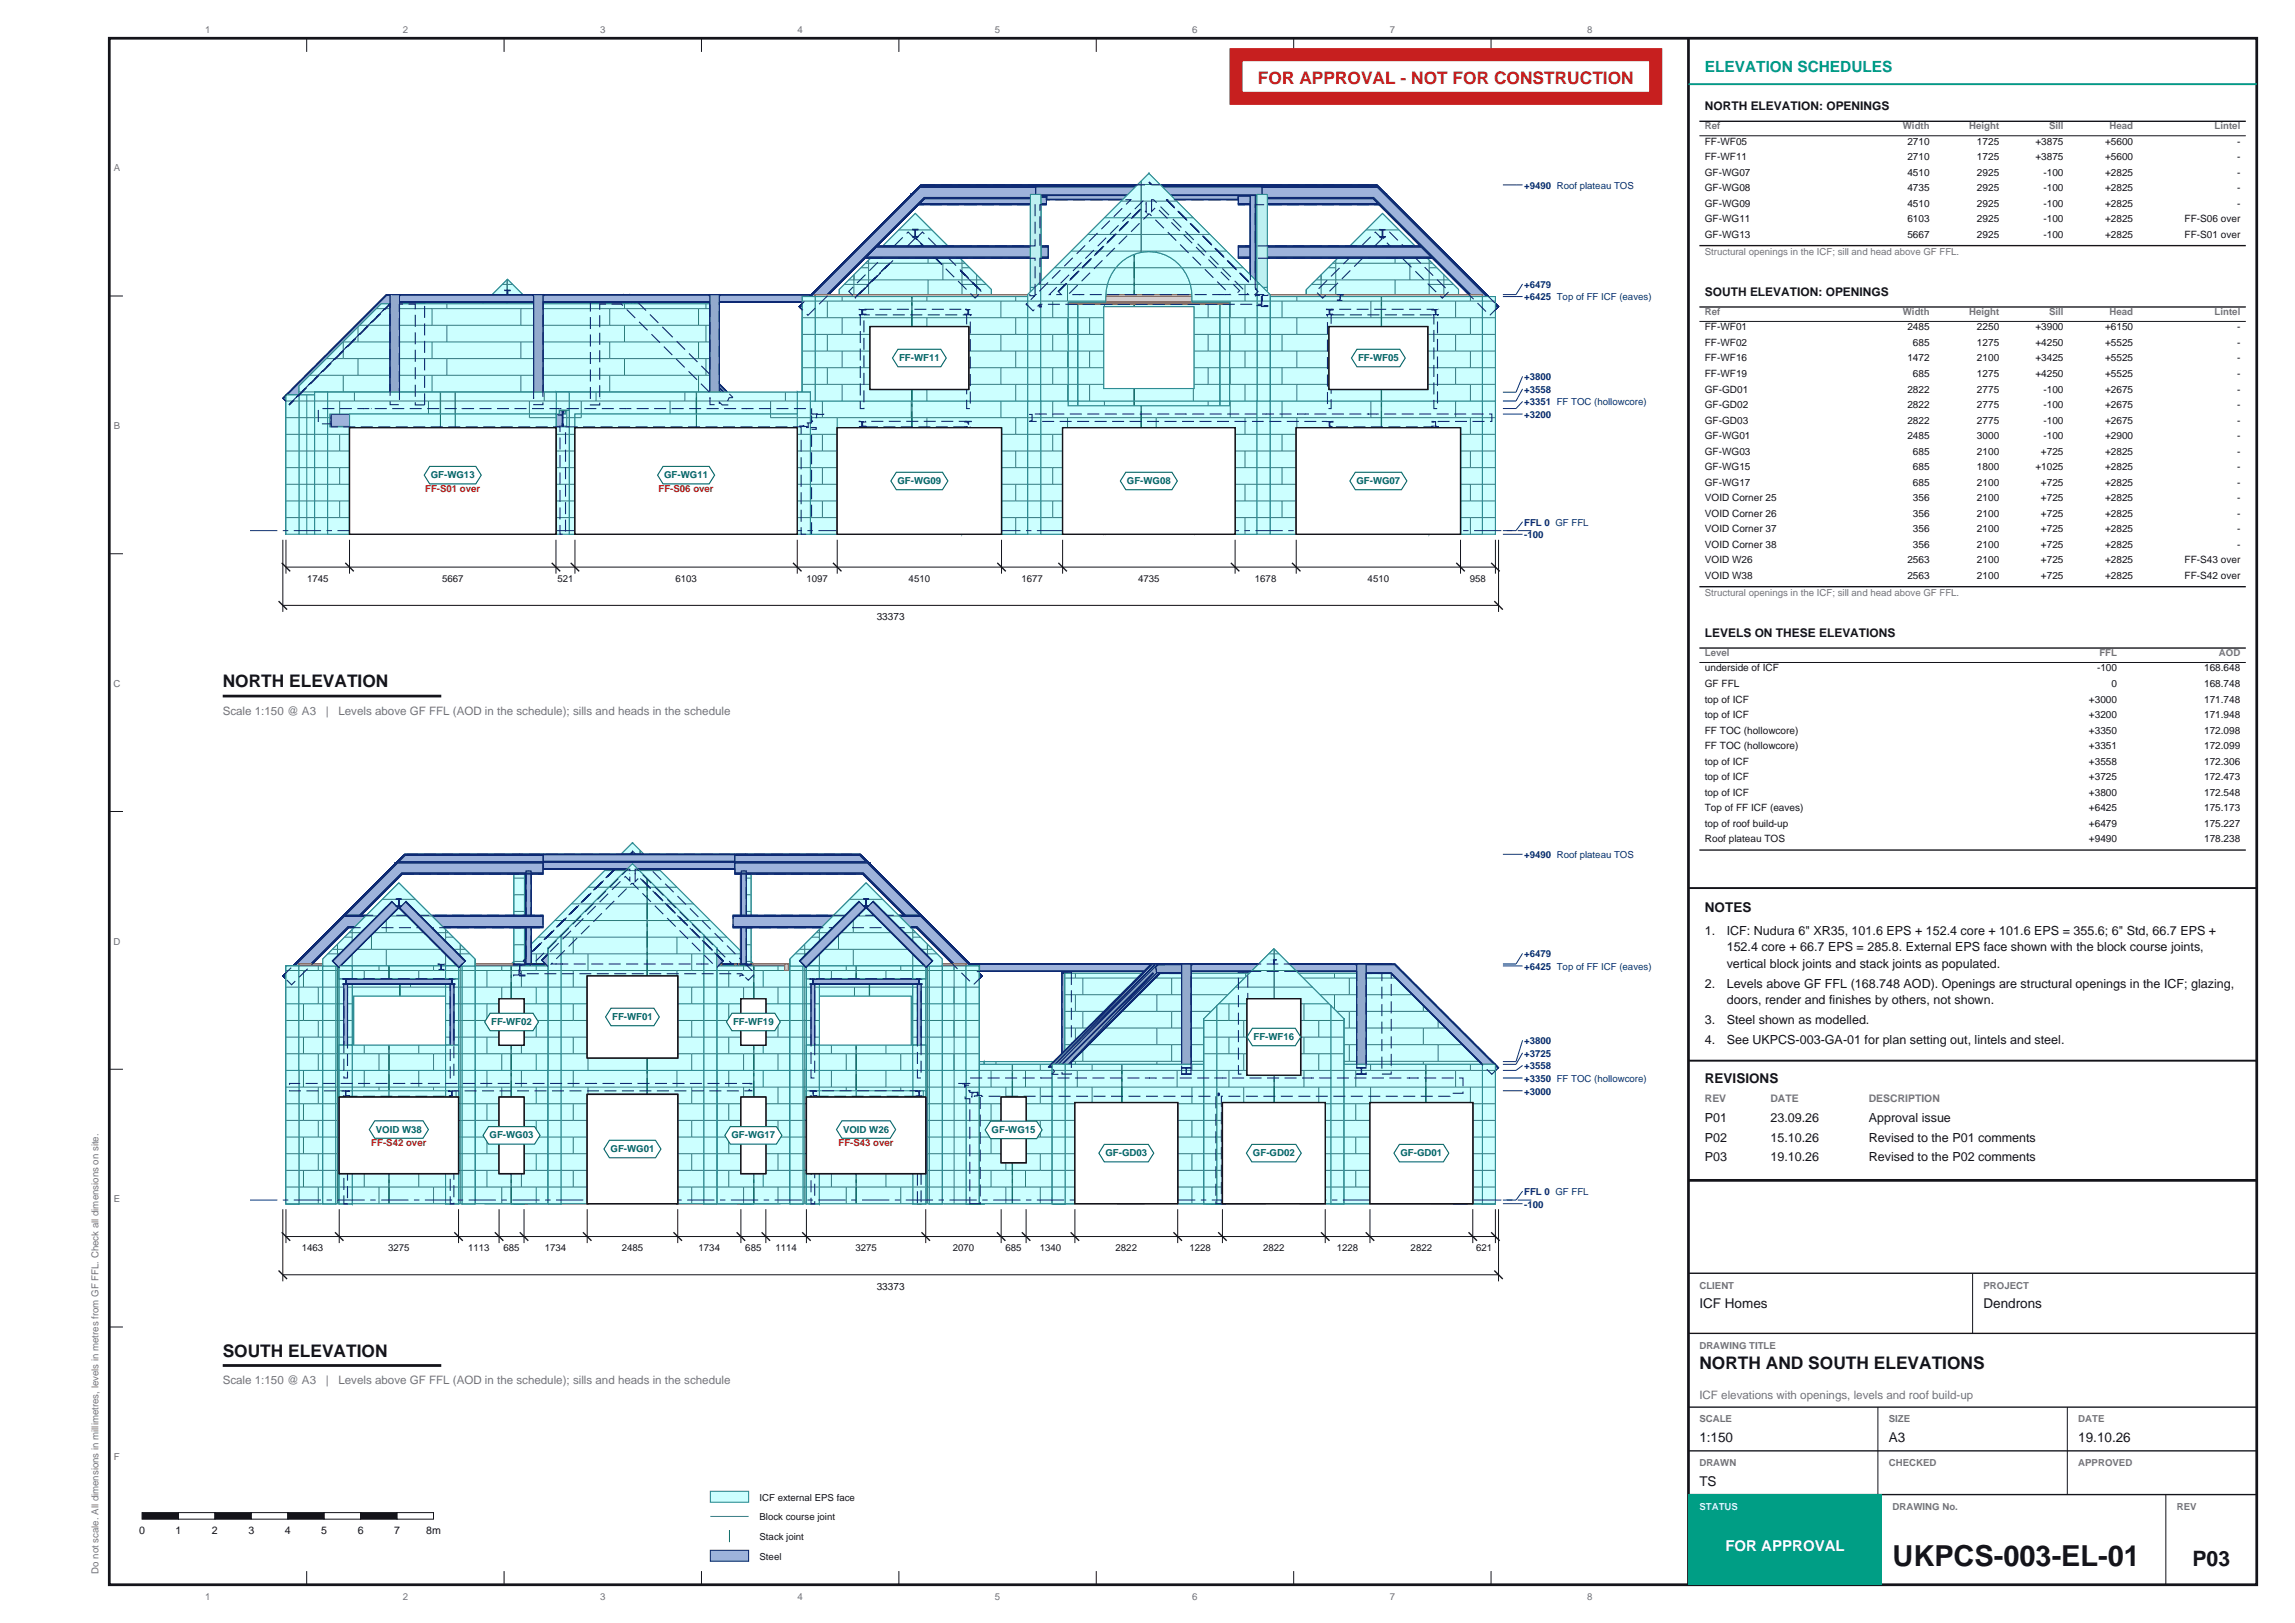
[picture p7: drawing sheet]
<svg xmlns="http://www.w3.org/2000/svg" width="420mm" height="297mm" viewBox="0 0 420 297" stroke-linecap="round" stroke-linejoin="round" font-family="sans-serif">
<defs><g id="words">
<text font-size="5.3" fill="#14141a" x="346.4" y="286.6">UKPCS-003-EL-01</text>
<text font-size="3.9" fill="#14141a" x="401.2" y="286.6">P03</text>
<text font-size="3.2" fill="#c71f1f" x="230.2" y="15.4">FOR APPROVAL - NOT FOR CONSTRUCTION</text>
<g font-size="3.2" fill="#14141a">
<text x="40.8" y="125.8">NORTH ELEVATION</text>
<text x="40.8" y="248.3">SOUTH ELEVATION</text>
<text x="311" y="250.6">NORTH AND SOUTH ELEVATIONS</text>
</g>
<text font-size="2.8" fill="#009e85" x="312" y="13.2">ELEVATION SCHEDULES</text>
<text font-size="2.8" fill="#fff" x="315.7" y="283.8">FOR APPROVAL</text>
<g font-size="2.5" fill="#14141a">
<text x="312" y="166.8">NOTES</text>
<text x="312" y="198.1">REVISIONS</text>
<text x="311" y="239.4">ICF Homes</text>
<text x="363" y="239.4">Dendrons</text>
<text x="311" y="263.9">1:150</text>
<text x="345.7" y="263.9">A3</text>
<text x="380.3" y="263.9">19.10.26</text>
<text x="311" y="271.9">TS</text>
</g>
<g font-size="2.3" fill="#14141a">
<text x="312" y="171">1.</text>
<text x="316" y="171">ICF: Nudura 6&quot; XR35, 101.6 EPS + 152.4 core + 101.6 EPS = 355.6; 6&quot; Std, 66.7 EPS +</text>
<text x="316" y="174.1">152.4 core + 66.7 EPS = 285.8. External EPS face shown with the block course joints,</text>
<text x="316" y="177.1">vertical block joints and stack joints as populated.</text>
<text x="312" y="180.7">2.</text>
<text x="316" y="180.7">Levels above GF FFL (168.748 AOD). Openings are structural openings in the ICF; glazing,</text>
<text x="316" y="183.7">doors, render and finishes by others, not shown.</text>
<text x="312" y="187.4">3.</text>
<text x="312" y="191">4.</text>
<text x="316" y="187.4">Steel shown as modelled.</text>
<text x="316" y="191">See UKPCS-003-GA-01 for plan setting out, lintels and steel.</text>
<text x="312" y="205.3">P01</text>
<text x="312" y="208.9">P02</text>
<text x="324" y="205.3">23.09.26</text>
<text x="324" y="208.9">15.10.26</text>
<text x="342" y="205.3">Approval issue</text>
<text x="342" y="208.9">Revised to the P01 comments</text>
<text x="312" y="212.5">P03</text>
<text x="324" y="212.5">19.10.26</text>
<text x="342" y="212.5">Revised to the P02 comments</text>
</g>
<g font-size="2.2" fill="#14141a">
<text x="312" y="20.2">NORTH ELEVATION: OPENINGS</text>
<text x="312" y="54.2">SOUTH ELEVATION: OPENINGS</text>
<text x="312" y="116.6">LEVELS ON THESE ELEVATIONS</text>
</g>
<g font-size="2.1" fill="#73737a">
<text x="40.8" y="130.8">Scale 1:150 @ A3</text>
<text x="59.6" y="130.8">|</text>
<text x="61.9" y="130.8">Levels above GF FFL (AOD in the schedule); sills and heads in the schedule</text>
<text x="40.8" y="253.3">Scale 1:150 @ A3</text>
<text x="59.6" y="253.3">|</text>
<text x="61.9" y="253.3">Levels above GF FFL (AOD in the schedule); sills and heads in the schedule</text>
<text x="311" y="256.1">ICF elevations with openings, levels and roof build-up</text>
</g>
<g font-size="1.9" fill="#73737a">
<text x="312" y="201.7">REV</text>
<text x="324" y="201.7">DATE</text>
<text x="342" y="201.7">DESCRIPTION</text>
</g>
<g font-size="1.9" fill="#14141a">
<text x="25.5" y="280.8">0</text>
<text x="32.1" y="280.8">1</text>
<text x="38.8" y="280.8">2</text>
<text x="45.5" y="280.8">3</text>
<text x="52.1" y="280.8">4</text>
<text x="58.8" y="280.8">5</text>
<text x="65.5" y="280.8">6</text>
<text x="72.1" y="280.8">7</text>
<text x="78" y="280.8">8m</text>
</g>
<g font-size="1.8" fill="#73737a">
<text x="37.6" y="6">1</text>
<text x="73.7" y="6">2</text>
<text x="109.8" y="6">3</text>
<text x="145.9" y="6">4</text>
<text x="182.1" y="6">5</text>
<text x="218.2" y="6">6</text>
<text x="254.3" y="6">7</text>
<text x="290.4" y="6">8</text>
<text x="312" y="23.6">Ref</text>
<text x="348.2" y="23.6">Width</text>
<text x="360.4" y="23.6">Height</text>
<text x="375" y="23.6">Sill</text>
<text x="386.1" y="23.6">Head</text>
<text x="405.3" y="23.6">Lintel</text>
<text x="20.8" y="31.4">A</text>
<text x="312" y="46.7">Structural openings in the ICF; sill and head above GF FFL.</text>
<text x="312" y="57.6">Ref</text>
<text x="348.2" y="57.6">Width</text>
<text x="360.4" y="57.6">Height</text>
<text x="375" y="57.6">Sill</text>
<text x="386.1" y="57.6">Head</text>
<text x="405.3" y="57.6">Lintel</text>
<text x="20.8" y="78.6">B</text>
<text x="312" y="109.1">Structural openings in the ICF; sill and head above GF FFL.</text>
<text x="20.8" y="125.7">C</text>
<text x="312" y="120">Level</text>
<text x="384.2" y="120">FFL</text>
<text x="406.1" y="120">AOD</text>
<text x="20.8" y="172.9">D</text>
<text x="20.8" y="220">E</text>
<text x="311" y="235.8">CLIENT</text>
<text x="363" y="235.8">PROJECT</text>
<text x="311" y="246.8">DRAWING TITLE</text>
<text x="311" y="260.3">SCALE</text>
<text x="345.7" y="260.3">SIZE</text>
<text x="380.3" y="260.3">DATE</text>
<text x="20.9" y="267.2">F</text>
<text x="311" y="268.3">DRAWN</text>
<text x="345.7" y="268.3">CHECKED</text>
<text x="380.3" y="268.3">APPROVED</text>
<text x="346.4" y="276.3">DRAWING No.</text>
<text x="398.4" y="276.3">REV</text>
<text x="18" y="288" transform="rotate(-90 18 288)">Do not scale. All dimensions in millimetres, levels in metres from GF FFL. Check all dimensions on site.</text>
<text x="37.6" y="292.8">1</text>
<text x="73.7" y="292.8">2</text>
<text x="109.8" y="292.8">3</text>
<text x="145.9" y="292.8">4</text>
<text x="182.1" y="292.8">5</text>
<text x="218.2" y="292.8">6</text>
<text x="254.3" y="292.8">7</text>
<text x="290.4" y="292.8">8</text>
</g>
<g font-size="1.8" fill="#14141a">
<text x="312" y="26.5">FF-WF05</text>
<text x="312" y="29.3">FF-WF11</text>
<text x="349.1" y="26.5">2710</text>
<text x="349.1" y="29.3">2710</text>
<text x="361.8" y="26.5">1725</text>
<text x="361.8" y="29.3">1725</text>
<text x="372.5" y="26.5">+3875</text>
<text x="372.5" y="29.3">+3875</text>
<text x="385.2" y="26.5">+5600</text>
<text x="385.2" y="29.3">+5600</text>
<text x="409.4" y="26.5">-</text>
<text x="409.4" y="29.3">-</text>
<text x="312" y="32.2">GF-WG07</text>
<text x="312" y="35">GF-WG08</text>
<text x="349.1" y="32.2">4510</text>
<text x="349.1" y="35">4735</text>
<text x="361.8" y="32.2">2925</text>
<text x="361.8" y="35">2925</text>
<text x="374" y="32.2">-100</text>
<text x="374" y="35">-100</text>
<text x="385.2" y="32.2">+2825</text>
<text x="385.2" y="35">+2825</text>
<text x="409.4" y="32.2">-</text>
<text x="409.4" y="35">-</text>
<text x="312" y="37.9">GF-WG09</text>
<text x="312" y="40.7">GF-WG11</text>
<text x="349.1" y="37.9">4510</text>
<text x="349.1" y="40.7">6103</text>
<text x="361.8" y="37.9">2925</text>
<text x="361.8" y="40.7">2925</text>
<text x="374" y="37.9">-100</text>
<text x="374" y="40.7">-100</text>
<text x="385.2" y="37.9">+2825</text>
<text x="385.2" y="40.7">+2825</text>
<text x="399.8" y="40.7">FF-S06 over</text>
<text x="409.4" y="37.9">-</text>
<text x="312" y="43.5">GF-WG13</text>
<text x="349.1" y="43.5">5667</text>
<text x="361.8" y="43.5">2925</text>
<text x="374" y="43.5">-100</text>
<text x="385.2" y="43.5">+2825</text>
<text x="399.8" y="43.5">FF-S01 over</text>
<text x="312" y="60.5">FF-WF01</text>
<text x="312" y="63.3">FF-WF02</text>
<text x="349.1" y="60.5">2485</text>
<text x="350.1" y="63.3">685</text>
<text x="361.8" y="60.5">2250</text>
<text x="361.8" y="63.3">1275</text>
<text x="372.5" y="60.5">+3900</text>
<text x="372.5" y="63.3">+4250</text>
<text x="385.2" y="60.5">+6150</text>
<text x="385.2" y="63.3">+5525</text>
<text x="409.4" y="60.5">-</text>
<text x="409.4" y="63.3">-</text>
<text x="312" y="66.2">FF-WF16</text>
<text x="312" y="69">FF-WF19</text>
<text x="312" y="71.8">GF-GD01</text>
<text x="349.1" y="66.2">1472</text>
<text x="349.1" y="71.8">2822</text>
<text x="350.1" y="69">685</text>
<text x="361.8" y="66.2">2100</text>
<text x="361.8" y="69">1275</text>
<text x="361.8" y="71.8">2775</text>
<text x="372.5" y="66.2">+3425</text>
<text x="372.5" y="69">+4250</text>
<text x="374" y="71.8">-100</text>
<text x="385.2" y="66.2">+5525</text>
<text x="385.2" y="69">+5525</text>
<text x="385.2" y="71.8">+2675</text>
<text x="409.4" y="66.2">-</text>
<text x="409.4" y="69">-</text>
<text x="409.4" y="71.8">-</text>
<text x="312" y="74.7">GF-GD02</text>
<text x="312" y="77.5">GF-GD03</text>
<text x="349.1" y="74.7">2822</text>
<text x="349.1" y="77.5">2822</text>
<text x="361.8" y="74.7">2775</text>
<text x="361.8" y="77.5">2775</text>
<text x="374" y="74.7">-100</text>
<text x="374" y="77.5">-100</text>
<text x="385.2" y="74.7">+2675</text>
<text x="385.2" y="77.5">+2675</text>
<text x="409.4" y="74.7">-</text>
<text x="409.4" y="77.5">-</text>
<text x="312" y="80.4">GF-WG01</text>
<text x="312" y="83.2">GF-WG03</text>
<text x="349.1" y="80.4">2485</text>
<text x="350.1" y="83.2">685</text>
<text x="361.8" y="80.4">3000</text>
<text x="361.8" y="83.2">2100</text>
<text x="373.5" y="83.2">+725</text>
<text x="374" y="80.4">-100</text>
<text x="385.2" y="80.4">+2900</text>
<text x="385.2" y="83.2">+2825</text>
<text x="409.4" y="80.4">-</text>
<text x="409.4" y="83.2">-</text>
<text x="312" y="86.1">GF-WG15</text>
<text x="312" y="88.9">GF-WG17</text>
<text x="350.1" y="86.1">685</text>
<text x="350.1" y="88.9">685</text>
<text x="361.8" y="86.1">1800</text>
<text x="361.8" y="88.9">2100</text>
<text x="372.5" y="86.1">+1025</text>
<text x="373.5" y="88.9">+725</text>
<text x="385.2" y="86.1">+2825</text>
<text x="385.2" y="88.9">+2825</text>
<text x="409.4" y="86.1">-</text>
<text x="409.4" y="88.9">-</text>
<text x="312" y="91.7">VOID Corner 25</text>
<text x="312" y="94.6">VOID Corner 26</text>
<text x="350.1" y="91.7">356</text>
<text x="350.1" y="94.6">356</text>
<text x="361.8" y="91.7">2100</text>
<text x="361.8" y="94.6">2100</text>
<text x="373.5" y="91.7">+725</text>
<text x="373.5" y="94.6">+725</text>
<text x="385.2" y="91.7">+2825</text>
<text x="385.2" y="94.6">+2825</text>
<text x="409.4" y="91.7">-</text>
<text x="409.4" y="94.6">-</text>
<text x="312" y="97.4">VOID Corner 37</text>
<text x="312" y="100.3">VOID Corner 38</text>
<text x="350.1" y="97.4">356</text>
<text x="350.1" y="100.3">356</text>
<text x="361.8" y="97.4">2100</text>
<text x="361.8" y="100.3">2100</text>
<text x="373.5" y="97.4">+725</text>
<text x="373.5" y="100.3">+725</text>
<text x="385.2" y="97.4">+2825</text>
<text x="385.2" y="100.3">+2825</text>
<text x="409.4" y="97.4">-</text>
<text x="409.4" y="100.3">-</text>
<text x="56.2" y="106.4">1745</text>
<text x="80.9" y="106.4">5667</text>
<text x="102" y="106.4">521</text>
<text x="123.6" y="106.4">6103</text>
<text x="147.6" y="106.4">1097</text>
<text x="166.3" y="106.4">4510</text>
<text x="186.9" y="106.4">1677</text>
<text x="208.3" y="106.4">4735</text>
<text x="229.7" y="106.4">1678</text>
<text x="250.3" y="106.4">4510</text>
<text x="269" y="106.4">958</text>
<text x="312" y="103.1">VOID W26</text>
<text x="312" y="106">VOID W38</text>
<text x="349.1" y="103.1">2563</text>
<text x="349.1" y="106">2563</text>
<text x="361.8" y="103.1">2100</text>
<text x="361.8" y="106">2100</text>
<text x="373.5" y="103.1">+725</text>
<text x="373.5" y="106">+725</text>
<text x="385.2" y="103.1">+2825</text>
<text x="385.2" y="106">+2825</text>
<text x="399.8" y="103.1">FF-S43 over</text>
<text x="399.8" y="106">FF-S42 over</text>
<text x="160.5" y="113.5">33373</text>
<text x="312" y="122.9">underside of ICF</text>
<text x="312" y="125.7">GF FFL</text>
<text x="383.8" y="122.9">-100</text>
<text x="386.4" y="125.7">0</text>
<text x="403.4" y="122.9">168.648</text>
<text x="403.4" y="125.7">168.748</text>
<text x="312" y="128.6">top of ICF</text>
<text x="312" y="131.4">top of ICF</text>
<text x="382.3" y="128.6">+3000</text>
<text x="382.3" y="131.4">+3200</text>
<text x="403.4" y="128.6">171.748</text>
<text x="403.4" y="131.4">171.948</text>
<text x="312" y="134.3">FF TOC (hollowcore)</text>
<text x="312" y="137.1">FF TOC (hollowcore)</text>
<text x="382.3" y="134.3">+3350</text>
<text x="382.3" y="137.1">+3351</text>
<text x="403.4" y="134.3">172.098</text>
<text x="403.4" y="137.1">172.099</text>
<text x="312" y="139.9">top of ICF</text>
<text x="312" y="142.8">top of ICF</text>
<text x="382.3" y="139.9">+3558</text>
<text x="382.3" y="142.8">+3725</text>
<text x="403.4" y="139.9">172.306</text>
<text x="403.4" y="142.8">172.473</text>
<text x="312" y="145.6">top of ICF</text>
<text x="312" y="148.5">Top of FF ICF (eaves)</text>
<text x="382.3" y="145.6">+3800</text>
<text x="382.3" y="148.5">+6425</text>
<text x="403.4" y="145.6">172.548</text>
<text x="403.4" y="148.5">175.173</text>
<text x="312" y="151.3">top of roof build-up</text>
<text x="312" y="154.2">Roof plateau TOS</text>
<text x="382.3" y="151.3">+6479</text>
<text x="382.3" y="154.2">+9490</text>
<text x="403.4" y="151.3">175.227</text>
<text x="403.4" y="154.2">178.238</text>
<text x="55.2" y="228.9">1463</text>
<text x="71" y="228.9">3275</text>
<text x="85.7" y="228.9">1113</text>
<text x="92.1" y="228.9">685</text>
<text x="99.7" y="228.9">1734</text>
<text x="113.8" y="228.9">2485</text>
<text x="127.8" y="228.9">1734</text>
<text x="136.4" y="228.9">685</text>
<text x="141.9" y="228.9">1114</text>
<text x="156.5" y="228.9">3275</text>
<text x="174.4" y="228.9">2070</text>
<text x="184" y="228.9">685</text>
<text x="190.3" y="228.9">1340</text>
<text x="204.2" y="228.9">2822</text>
<text x="217.7" y="228.9">1228</text>
<text x="231.2" y="228.9">2822</text>
<text x="244.7" y="228.9">1228</text>
<text x="258.2" y="228.9">2822</text>
<text x="270.1" y="228.9">621</text>
<text x="160.4" y="236">33373</text>
<text x="139" y="274.6">ICF external EPS face</text>
<text x="139" y="278.2">Block course joint</text>
<text x="139" y="281.8">Stack joint</text>
<text x="139" y="285.4">Steel</text>
</g>
<g font-size="1.8" fill="#0d2973">
<text x="278.9" y="34.5">+9490 Roof plateau TOS</text>
<text x="278.9" y="52.7">+6479</text>
<text x="278.9" y="55">+6425 Top of FF ICF (eaves)</text>
<text x="278.9" y="71.9">+3558</text>
<text x="278.9" y="69.6">+3800</text>
<text x="278.9" y="76.5">+3200</text>
<text x="278.9" y="74.2">+3351 FF TOC (hollowcore)</text>
<text x="278.9" y="98.5">-100</text>
<text x="278.9" y="96.2">FFL 0 GF FFL</text>
<text x="278.9" y="157">+9490 Roof plateau TOS</text>
<text x="278.9" y="177.5">+6425 Top of FF ICF (eaves)</text>
<text x="278.9" y="175.2">+6479</text>
<text x="278.9" y="191.1">+3800</text>
<text x="278.9" y="198">+3350 FF TOC (hollowcore)</text>
<text x="278.9" y="195.7">+3558</text>
<text x="278.9" y="193.4">+3725</text>
<text x="278.9" y="200.3">+3000</text>
<text x="278.9" y="221">-100</text>
<text x="278.9" y="218.7">FFL 0 GF FFL</text>
</g>
<g font-size="1.8" fill="#006b5c">
<text x="164.5" y="66.1">FF-WF11</text>
<text x="248.5" y="66.1">FF-WF05</text>
<text x="78.8" y="87.5">GF-WG13</text>
<text x="121.5" y="87.5">GF-WG11</text>
<text x="164.2" y="88.6">GF-WG09</text>
<text x="206.2" y="88.6">GF-WG08</text>
<text x="248.2" y="88.6">GF-WG07</text>
<text x="89.9" y="187.6">FF-WF02</text>
<text x="112" y="186.7">FF-WF01</text>
<text x="134.1" y="187.6">FF-WF19</text>
<text x="229.4" y="190.3">FF-WF16</text>
<text x="68.8" y="207.3">VOID W38</text>
<text x="89.6" y="208.3">GF-WG03</text>
<text x="133.9" y="208.3">GF-WG17</text>
<text x="154.3" y="207.3">VOID W26</text>
<text x="181.5" y="207.3">GF-WG15</text>
<text x="111.7" y="210.8">GF-WG01</text>
<text x="202.3" y="211.6">GF-GD03</text>
<text x="229.3" y="211.6">GF-GD02</text>
<text x="256.3" y="211.6">GF-GD01</text>
</g>
<g font-size="1.8" fill="#9e1a1a">
<text x="77.8" y="90">FF-S01 over</text>
<text x="120.5" y="90">FF-S06 over</text>
<text x="67.9" y="209.8">FF-S42 over</text>
<text x="153.4" y="209.8">FF-S43 over</text>
</g>
<text font-size="1.8" fill="#d9fff2" x="311" y="276.3">STATUS</text>
</g></defs>
<path d="M20 7h393v283h-393zM309 7v283" fill="none" stroke="#14141a" stroke-width=".5"/>
<g fill="none" stroke="#14141a" stroke-width=".18">
<path d="M56.1 7v2.5M92.3 7v2.5M128.4 7v2.5M164.5 7v2.5M200.6 7v2.5M236.8 7v2.5M272.9 7v2.5M20 54.2h2.5M20 101.3h2.5M20 148.5h2.5M20 195.7h2.5M20 242.8h2.5"/>
<path d="M56.1 287.5v2.5M92.3 287.5v2.5M128.4 287.5v2.5M164.5 287.5v2.5M200.6 287.5v2.5M236.8 287.5v2.5M272.9 287.5v2.5"/>
</g>
<path d="M156.6 78.3h2.4v14h-2.4z" fill-rule="evenodd" fill="#fff"/>
<path d="M197.2 73.4h26.1v24.4h-4.8v-20h-16.5v20h-4.8z" fill-rule="evenodd" fill="#cff"/>
<g fill="none" stroke="#337880" stroke-width=".18">
<path d="M197.2 76.4h10.3M197.2 79.5h4.8M199.4 76.4v3.1M202.1 73.4v3M207.5 73.4v4.4M207.6 76.4h15.7M207.6 73.4v4.4M218.4 76.4v1.4M218.5 79.5h4.8M221.1 73.4v3M221.1 79.5v3M197.2 94.7h4.8"/>
<path d="M197.2 91.7h4.8M197.2 88.6h4.8M197.2 85.6h4.8M197.2 82.5h4.8M199.4 82.5v3.1M199.4 88.6v3.1M199.4 94.7v3.1M218.5 94.7h4.8M218.5 91.7h4.8M218.5 88.6h4.8M218.5 85.6h4.8M218.5 82.5h4.8"/>
<path d="M221.1 85.6v3M221.1 91.7v3"/>
</g>
<path d="M207.6 77.8v-4.4" fill="none" stroke="#006b5c" stroke-width=".18" stroke-dasharray="3 .8 .6 .8" stroke-linecap="butt"/>
<path d="M197.2 73.4h26.1v24.4h-4.8v-20h-16.5v20h-4.8z" fill="none" stroke="#2e8c94" stroke-width=".2"/>
<path d="M197.2 48.6l13.1-13 13 13v24.8h-26.1zM202 56.1v15h16.5v-15z" fill-rule="evenodd" fill="#cff"/>
<g fill="none" stroke="#337880" stroke-width=".18">
<path d="M206 39.9h1.5M207.5 38.3v17.8M207.6 38.2v17.9M207.6 39.9h6.9M209 36.8h2.5M197.2 49h10.3M197.2 55.1h10.3M197.2 58.1h4.8M197.2 52h10.3M199.4 52v3.1M199.4 58.1v3.1M199.9 46h7.6"/>
<path d="M202.1 49v3M202.1 55.1v1M202.9 42.9h4.6M207.6 52h15.7M207.6 55.1h15.7M207.6 42.9h10M207.6 49h15.7M207.6 46h13M218.4 52v3.1M218.5 58.1h4.8M221.1 49v3M221.1 55.1v3"/>
<path d="M197.2 70.3h4.8M197.2 67.3h4.8M197.2 64.2h4.8M197.2 61.2h4.8M199.4 64.2v3.1M199.4 70.3v3.1M207.5 71.1v2.3M207.6 71.1v2.3M218.4 71.1v2.3M218.5 70.3h4.8M218.5 67.3h4.8M218.5 64.2h4.8"/>
<path d="M218.5 61.2h4.8M221.1 61.2v3M221.1 67.3v3"/>
</g>
<path d="M207.6 56.1v-17.8M207.6 73.4v-2.3" fill="none" stroke="#006b5c" stroke-width=".18" stroke-dasharray="3 .8 .6 .8" stroke-linecap="butt"/>
<path d="M197.2 48.6l13.1-13 13 13v24.8h-26.1zM202 56.1h16.5v15h-16.5z" fill="none" stroke="#2e8c94" stroke-width=".2"/>
<g fill="#cff">
<path d="M244.5 92.3h17v5.5h-17z" fill-rule="evenodd"/>
<path d="M244.5 73.4h17v3.7h-17z" fill-rule="evenodd"/>
</g>
<g fill="none" stroke="#337880" stroke-width=".18">
<path d="M244.5 76.4h10.3M246.7 76.4v.7M249.4 73.4v3M254.8 73.4v3.7M254.8 76.4h6.7M256.6 76.4v.7M259.3 73.4v3M244.5 94.7h10.3M246.7 94.7v3.1M249.4 92.3v2.4M254.8 92.3v5.5M254.8 94.7h6.7"/>
<path d="M256.6 94.7v3.1M259.3 92.3v2.4"/>
</g>
<path d="M254.8 77.1v-3.7M254.8 97.8v-5.5" fill="none" stroke="#006b5c" stroke-width=".18" stroke-dasharray="3 .8 .6 .8" stroke-linecap="butt"/>
<path d="M244.5 73.4h17v3.7h-17zM244.5 92.3h17v5.5h-17z" fill="none" stroke="#2e8c94" stroke-width=".2"/>
<g fill="#cff">
<path d="M176 92.3h2.4v5.5h-2.4z" fill-rule="evenodd"/>
<path d="M176 73.4h2.4v3.7h-2.4z" fill-rule="evenodd"/>
</g>
<path d="M176.1 76.4h2.3M176.1 94.7h2.3" fill="none" stroke="#337880" stroke-width=".18"/>
<path d="M176 73.4h2.4v3.7h-2.4zM176 92.3h2.4v5.5h-2.4z" fill="none" stroke="#2e8c94" stroke-width=".2"/>
<g fill="#cff">
<path d="M156.6 92.3h2.4v5.5h-2.4z" fill-rule="evenodd"/>
<path d="M156.6 73.4h2.4v3.7h-2.4z" fill-rule="evenodd"/>
</g>
<path d="M156.6 76.4h2.4M156.6 94.7h2.4" fill="none" stroke="#337880" stroke-width=".18"/>
<path d="M156.6 73.4h2.4v3.7h-2.4zM156.6 92.3h2.4v5.5h-2.4z" fill="none" stroke="#2e8c94" stroke-width=".2"/>
<g fill="#cff">
<path d="M242.1 92.3h2.4v5.5h-2.4z" fill-rule="evenodd"/>
<path d="M242.1 73.4h2.4v3.7h-2.4z" fill-rule="evenodd"/>
</g>
<path d="M242.1 76.4h2.4M242.1 94.7h2.4" fill="none" stroke="#337880" stroke-width=".18"/>
<path d="M242.1 73.4h2.4v3.7h-2.4zM242.1 92.3h2.4v5.5h-2.4z" fill="none" stroke="#2e8c94" stroke-width=".2"/>
<g fill="#cff">
<path d="M261.5 92.3h2.4v5.5h-2.4z" fill-rule="evenodd"/>
<path d="M261.5 73.4h2.4v3.7h-2.4z" fill-rule="evenodd"/>
</g>
<path d="M261.6 76.4h2.3M261.6 94.7h2.3" fill="none" stroke="#337880" stroke-width=".18"/>
<path d="M261.5 73.4h2.4v3.7h-2.4zM261.5 92.3h2.4v5.5h-2.4z" fill="none" stroke="#2e8c94" stroke-width=".2"/>
<g fill="#cff">
<path d="M159 92.3h17v5.5h-17z" fill-rule="evenodd"/>
<path d="M159 73.4h17v3.7h-17z" fill-rule="evenodd"/>
</g>
<g fill="none" stroke="#337880" stroke-width=".18">
<path d="M159 76.4h10.3M161.2 76.4v.7M163.9 73.4v3M169.3 73.4v3.7M169.3 76.4h6.7M171.1 76.4v.7M173.8 73.4v3M159 94.7h10.3M161.2 94.7v3.1M163.9 92.3v2.4M169.3 92.3v5.5M169.3 94.7h6.7"/>
<path d="M171.1 94.7v3.1M173.8 92.3v2.4"/>
</g>
<path d="M169.3 77.1v-3.7M169.3 97.8v-5.5" fill="none" stroke="#006b5c" stroke-width=".18" stroke-dasharray="3 .8 .6 .8" stroke-linecap="butt"/>
<path d="M159 73.4h17v3.7h-17zM159 92.3h17v5.5h-17z" fill="none" stroke="#2e8c94" stroke-width=".2"/>
<path d="M194.8 73.4h2.4v24.4h-2.4z" fill-rule="evenodd" fill="#cff"/>
<path d="M194.8 76.4h2.4M194.8 79.5h2.4M194.8 94.7h2.4M194.8 91.7h2.4M194.8 88.6h2.4M194.8 85.6h2.4M194.8 82.5h2.4" fill="none" stroke="#337880" stroke-width=".18"/>
<path d="M194.8 73.4h2.4v24.4h-2.4z" fill="none" stroke="#2e8c94" stroke-width=".2"/>
<path d="M223.3 73.4h2.4v24.4h-2.4z" fill-rule="evenodd" fill="#cff"/>
<path d="M223.3 76.4h2.4M223.3 79.5h2.4M223.3 94.7h2.4M223.3 91.7h2.4M223.3 88.6h2.4M223.3 85.6h2.4M223.3 82.5h2.4" fill="none" stroke="#337880" stroke-width=".18"/>
<path d="M223.3 73.4h2.4v24.4h-2.4z" fill="none" stroke="#2e8c94" stroke-width=".2"/>
<path d="M242.1 77.1h2.4v1.2h-2.4z" fill-rule="evenodd" fill="#cff"/>
<path d="M242.1 77.1h2.4v1.2h-2.4z" fill="none" stroke="#2e8c94" stroke-width=".2"/>
<path d="M242.1 77.1h.4v1.2h-.4z" fill-rule="evenodd" fill="#cff"/>
<path d="M242.1 77.1h.4v1.2h-.4z" fill="none" stroke="#2e8c94" stroke-width=".2"/>
<path d="M244.5 77.1h17v1.2h-17z" fill-rule="evenodd" fill="#cff"/>
<path d="M254.8 78.3v-1.2" fill="none" stroke="#006b5c" stroke-width=".18" stroke-dasharray="3 .8 .6 .8" stroke-linecap="butt"/>
<path d="M244.5 77.1h17v1.2h-17z" fill="none" stroke="#2e8c94" stroke-width=".2"/>
<path d="M263.5 77.1h.4v1.2h-.4z" fill-rule="evenodd" fill="#cff"/>
<path d="M263.5 77.1h.4v1.2h-.4z" fill="none" stroke="#2e8c94" stroke-width=".2"/>
<path d="M261.5 77.1h2.4v1.2h-2.4z" fill-rule="evenodd" fill="#cff"/>
<path d="M261.5 77.1h2.4v1.2h-2.4z" fill="none" stroke="#2e8c94" stroke-width=".2"/>
<path d="M156.6 77.1h2.4v1.2h-2.4z" fill-rule="evenodd" fill="#cff"/>
<path d="M156.6 77.1h2.4v1.2h-2.4z" fill="none" stroke="#2e8c94" stroke-width=".2"/>
<path d="M156.6 77.1h.4v1.2h-.4z" fill-rule="evenodd" fill="#cff"/>
<path d="M156.6 77.1h.4v1.2h-.4z" fill="none" stroke="#2e8c94" stroke-width=".2"/>
<path d="M159 77.1h17v1.2h-17z" fill-rule="evenodd" fill="#cff"/>
<path d="M169.3 78.3v-1.2" fill="none" stroke="#006b5c" stroke-width=".18" stroke-dasharray="3 .8 .6 .8" stroke-linecap="butt"/>
<path d="M159 77.1h17v1.2h-17z" fill="none" stroke="#2e8c94" stroke-width=".2"/>
<path d="M178 77.1h.4v1.2h-.4z" fill-rule="evenodd" fill="#cff"/>
<path d="M178 77.1h.4v1.2h-.4z" fill="none" stroke="#2e8c94" stroke-width=".2"/>
<path d="M176 77.1h2.4v1.2h-2.4z" fill-rule="evenodd" fill="#cff"/>
<path d="M176 77.1h2.4v1.2h-2.4z" fill="none" stroke="#2e8c94" stroke-width=".2"/>
<path d="M197.2 48.6v24.8h-2.4v-22.4z" fill-rule="evenodd" fill="#cff"/>
<path d="M194.8 58.1h2.4M194.8 55.1h2.4M194.8 52h2.4M196.8 49h.4M194.8 70.3h2.4M194.8 67.3h2.4M194.8 64.2h2.4M194.8 61.2h2.4" fill="none" stroke="#337880" stroke-width=".18"/>
<path d="M197.2 48.6v24.8h-2.4v-22.4z" fill="none" stroke="#2e8c94" stroke-width=".2"/>
<path d="M223.3 48.6l2.4 2.4v22.4h-2.4z" fill-rule="evenodd" fill="#cff"/>
<path d="M223.3 49h.4M223.3 58.1h2.4M223.3 52h2.4M223.3 55.1h2.4M223.3 70.3h2.4M223.3 67.3h2.4M223.3 64.2h2.4M223.3 61.2h2.4" fill="none" stroke="#337880" stroke-width=".18"/>
<path d="M223.3 48.6l2.4 2.4v22.4h-2.4z" fill="none" stroke="#2e8c94" stroke-width=".2"/>
<g fill="#cff">
<path d="M176 54.3h2.4v2.3h-2.4z" fill-rule="evenodd"/>
<path d="M176 68.8h2.4v4.6h-2.4z" fill-rule="evenodd"/>
</g>
<path d="M176.1 55.1h2.3M176.1 70.3h2.3" fill="none" stroke="#337880" stroke-width=".18"/>
<path d="M176 54.3h2.4v2.3h-2.4zM176 68.8h2.4v4.6h-2.4z" fill="none" stroke="#2e8c94" stroke-width=".2"/>
<g fill="#cff">
<path d="M244.5 68.8h17v4.6h-17z" fill-rule="evenodd"/>
<path d="M244.5 54.3h17v2.3h-17z" fill-rule="evenodd"/>
</g>
<g fill="none" stroke="#337880" stroke-width=".18">
<path d="M244.5 55.1h10.3M246.7 54.3v.8M249.4 55.1v1.5M254.8 54.3v2.3M254.8 55.1h6.7M256.6 54.3v.8M259.3 55.1v1.5M244.5 70.3h10.3M246.7 70.3v3.1M249.4 68.8v1.5M254.8 68.8v4.6M254.8 70.3h6.7"/>
<path d="M256.6 70.3v3.1M259.3 68.8v1.5"/>
</g>
<path d="M254.8 56.6v-2.3M254.8 73.4v-4.6" fill="none" stroke="#006b5c" stroke-width=".18" stroke-dasharray="3 .8 .6 .8" stroke-linecap="butt"/>
<path d="M244.5 54.3h17v2.3h-17zM244.5 68.8h17v4.6h-17z" fill="none" stroke="#2e8c94" stroke-width=".2"/>
<g fill="#cff">
<path d="M242.1 54.3h2.4v2.3h-2.4z" fill-rule="evenodd"/>
<path d="M242.1 68.8h2.4v4.6h-2.4z" fill-rule="evenodd"/>
</g>
<path d="M242.1 55.1h2.4M242.1 70.3h2.4" fill="none" stroke="#337880" stroke-width=".18"/>
<path d="M242.1 54.3h2.4v2.3h-2.4zM242.1 68.8h2.4v4.6h-2.4z" fill="none" stroke="#2e8c94" stroke-width=".2"/>
<g fill="#cff">
<path d="M159 68.8h17v4.6h-17z" fill-rule="evenodd"/>
<path d="M159 54.3h17v2.3h-17z" fill-rule="evenodd"/>
</g>
<g fill="none" stroke="#337880" stroke-width=".18">
<path d="M159 55.1h10.3M161.2 54.3v.8M163.9 55.1v1.5M169.3 54.3v2.3M169.3 55.1h6.7M171.1 54.3v.8M173.8 55.1v1.5M159 70.3h10.3M161.2 70.3v3.1M163.9 68.8v1.5M169.3 68.8v4.6M169.3 70.3h6.7"/>
<path d="M171.1 70.3v3.1M173.8 68.8v1.5"/>
</g>
<path d="M169.3 56.6v-1M169.3 73.4v-4.6" fill="none" stroke="#006b5c" stroke-width=".18" stroke-dasharray="3 .8 .6 .8" stroke-linecap="butt"/>
<path d="M159 54.3h17v2.3h-17zM159 68.8h17v4.6h-17z" fill="none" stroke="#2e8c94" stroke-width=".2"/>
<g fill="#cff">
<path d="M156.6 54.3h2.4v2.3h-2.4z" fill-rule="evenodd"/>
<path d="M156.6 68.8h2.4v4.6h-2.4z" fill-rule="evenodd"/>
</g>
<path d="M156.6 55.1h2.4M156.6 70.3h2.4" fill="none" stroke="#337880" stroke-width=".18"/>
<path d="M156.6 54.3h2.4v2.3h-2.4zM156.6 68.8h2.4v4.6h-2.4z" fill="none" stroke="#2e8c94" stroke-width=".2"/>
<g fill="#cff">
<path d="M261.5 54.3h2.4v2.3h-2.4z" fill-rule="evenodd"/>
<path d="M261.5 68.8h2.4v4.6h-2.4z" fill-rule="evenodd"/>
</g>
<path d="M261.6 55.1h2.3M261.6 70.3h2.3" fill="none" stroke="#337880" stroke-width=".18"/>
<path d="M261.5 54.3h2.4v2.3h-2.4zM261.5 68.8h2.4v4.6h-2.4z" fill="none" stroke="#2e8c94" stroke-width=".2"/>
<path d="M242.1 77.1h2.4v1.2h-2.4z" fill-rule="evenodd" fill="#cff"/>
<path d="M242.1 77.1h2.4v1.2h-2.4z" fill="none" stroke="#2e8c94" stroke-width=".2"/>
<path d="M244.5 77.1h17v1.2h-17z" fill-rule="evenodd" fill="#cff"/>
<path d="M254.8 78.3v-1.2" fill="none" stroke="#006b5c" stroke-width=".18" stroke-dasharray="3 .8 .6 .8" stroke-linecap="butt"/>
<path d="M244.5 77.1h17v1.2h-17z" fill="none" stroke="#2e8c94" stroke-width=".2"/>
<path d="M261.5 77.1h2.4v1.2h-2.4z" fill-rule="evenodd" fill="#cff"/>
<path d="M261.5 77.1h2.4v1.2h-2.4z" fill="none" stroke="#2e8c94" stroke-width=".2"/>
<path d="M156.6 77.1h2.4v1.2h-2.4z" fill-rule="evenodd" fill="#cff"/>
<path d="M156.6 77.1h2.4v1.2h-2.4z" fill="none" stroke="#2e8c94" stroke-width=".2"/>
<path d="M159 77.1h17v1.2h-17z" fill-rule="evenodd" fill="#cff"/>
<path d="M169.3 78.3v-1.2" fill="none" stroke="#006b5c" stroke-width=".18" stroke-dasharray="3 .8 .6 .8" stroke-linecap="butt"/>
<path d="M159 77.1h17v1.2h-17z" fill="none" stroke="#2e8c94" stroke-width=".2"/>
<path d="M176 77.1h2.4v1.2h-2.4z" fill-rule="evenodd" fill="#cff"/>
<path d="M176 77.1h2.4v1.2h-2.4z" fill="none" stroke="#2e8c94" stroke-width=".2"/>
<g fill="#9eb3db" stroke="#0d2973" stroke-width=".2">
<path d="M262.2 77.1h1h-.4v1h.4h-1h.5v-1z" fill-rule="evenodd"/>
<path d="M242.8 77.1h1h-.5v1h.5h-1h.5v-1z" fill-rule="evenodd"/>
<path d="M176.7 77.1h1h-.4v1h.4h-1h.5v-1z" fill-rule="evenodd"/>
<path d="M157.3 77.1h1h-.5v1h.5h-1h.5v-1z" fill-rule="evenodd"/>
<path d="M262.2 56.6h1h-.4v1h.4h-1h.5v-1z" fill-rule="evenodd"/>
<path d="M242.8 56.6h1h-.5v1h.5h-1h.5v-1z" fill-rule="evenodd"/>
<path d="M176.7 56.6h1.1h-.5v1h.4h-1h.5v-1z" fill-rule="evenodd"/>
<path d="M157.3 56.6h1h-.5v1h.5h-1h.5v-1z" fill-rule="evenodd"/>
<path d="M252.6 42h.8l-.4 .1v1.2l.4 .1h-.8l.4-.1v-1.2z" fill-rule="evenodd"/>
<path d="M167.1 42h.8h-.4v1.3h.4h-.8h.4v-1.3z" fill-rule="evenodd"/>
<path d="M243.9 78.1h18.2z" fill-rule="evenodd"/>
<path d="M243.9 77.1h18.2z" fill-rule="evenodd"/>
<path d="M158.4 78.1h18.2z" fill-rule="evenodd"/>
<path d="M158.4 77.1h18.2z" fill-rule="evenodd"/>
<path d="M243.9 57.6h18.2z" fill-rule="evenodd"/>
<path d="M243.9 56.6h18.2z" fill-rule="evenodd"/>
<path d="M158.4 57.6h18.2z" fill-rule="evenodd"/>
<path d="M158.4 56.6h18.2z" fill-rule="evenodd"/>
</g>
<path d="M244.5 74.8h17v1h-17z" fill-rule="evenodd" fill="#cff"/>
<path d="M249.4 74.8v1M254.8 74.8v1M259.3 74.8v1" fill="none" stroke="#337880" stroke-width=".18"/>
<path d="M254.8 75.8v-1" fill="none" stroke="#006b5c" stroke-width=".18" stroke-dasharray="3 .8 .6 .8" stroke-linecap="butt"/>
<path d="M244.5 74.8h17v1h-17z" fill="none" stroke="#2e8c94" stroke-width=".2"/>
<path d="M159 74.8h17v1h-17z" fill-rule="evenodd" fill="#cff"/>
<path d="M163.9 74.8v1M169.3 74.8v1M173.8 74.8v1" fill="none" stroke="#337880" stroke-width=".18"/>
<path d="M169.3 75.8v-1" fill="none" stroke="#006b5c" stroke-width=".18" stroke-dasharray="3 .8 .6 .8" stroke-linecap="butt"/>
<path d="M159 74.8h17v1h-17z" fill="none" stroke="#2e8c94" stroke-width=".2"/>
<path d="M197.2 74.8h26.1v1h-26.1z" fill-rule="evenodd" fill="#cff"/>
<path d="M202.1 74.8v1M207.5 74.8v1M207.6 74.8v1M221.1 74.8v1" fill="none" stroke="#337880" stroke-width=".18"/>
<path d="M207.6 75.8v-1" fill="none" stroke="#006b5c" stroke-width=".18" stroke-dasharray="3 .8 .6 .8" stroke-linecap="butt"/>
<path d="M197.2 74.8h26.1v1h-26.1z" fill="none" stroke="#2e8c94" stroke-width=".2"/>
<g fill="#9eb3db" stroke="#0d2973" stroke-width=".2">
<path d="M254.3 42.5l10.9 10.8z" fill-rule="evenodd"/>
<path d="M253.1 43.7l10.9 10.8z" fill-rule="evenodd"/>
<path d="M242 54.5l10.9-10.8z" fill-rule="evenodd"/>
<path d="M240.8 53.3l11-10.8z" fill-rule="evenodd"/>
<path d="M211.5 37.9l15.4 15.3z" fill-rule="evenodd"/>
<path d="M210.3 39.1l15.4 15.3z" fill-rule="evenodd"/>
<path d="M194.8 54.5l15.4-15.3z" fill-rule="evenodd"/>
<path d="M208.9 38l-15.2 15.4z" fill-rule="evenodd"/>
<path d="M168.8 42.5l10.9 10.8z" fill-rule="evenodd"/>
<path d="M167.6 43.7l10.9 10.8z" fill-rule="evenodd"/>
<path d="M167.4 43.6l-10.8 10.9z" fill-rule="evenodd"/>
<path d="M166.2 42.5l-10.8 10.9z" fill-rule="evenodd"/>
<path d="M262.4 78.1h.7v19.7h-.7z" fill-rule="evenodd"/>
<path d="M262.4 57.6h.7v17.2h-.7z" fill-rule="evenodd"/>
<path d="M242.9 78.1h.7v19.7h-.7z" fill-rule="evenodd"/>
<path d="M242.9 57.6h.7v17.2h-.7z" fill-rule="evenodd"/>
<path d="M176.9 78.1h.7v19.7h-.7z" fill-rule="evenodd"/>
<path d="M176.9 57.6h.7v17.2h-.7z" fill-rule="evenodd"/>
<path d="M157.4 78.1h.7v19.7h-.7z" fill-rule="evenodd"/>
<path d="M157.4 57.6h.7v17.2h-.7z" fill-rule="evenodd"/>
<path d="M254.3 42.5l10.8 10.9-1.1 1.1-10.8-10.9z" fill-rule="evenodd"/>
<path d="M240.9 53.4l10.9-10.9 1.1 1.1-10.9 10.9z" fill-rule="evenodd"/>
<path d="M210.4 39.1l1.1-1.2 15.3 15.3-1.1 1.2z" fill-rule="evenodd"/>
<path d="M209 38.1l1.1 1.1-15.3 15.3-1.1-1.1z" fill-rule="evenodd"/>
<path d="M168.8 42.5l10.8 10.9-1.1 1.1-10.8-10.9z" fill-rule="evenodd"/>
<path d="M166.3 42.5l1.1 1.1-10.9 10.9-1.1-1.1z" fill-rule="evenodd"/>
<path d="M243.4 77.2l18.7-.1 .6 .1v.8l-18.8 .1-.5-.1z" fill-rule="evenodd"/>
<path d="M157.9 77.2l18.7-.1 .6 .1v.8l-18.8 .1-.5-.1z" fill-rule="evenodd"/>
<path d="M243.4 56.7l18.7-.1 .6 .1v.8l-18.8 .1-.5-.1z" fill-rule="evenodd"/>
<path d="M157.9 56.7l18.7-.1 .6 .1v.8l-18.8 .1-.5-.1z" fill-rule="evenodd"/>
<path d="M243.4 77.2l18.7-.1 .6 .1v.8l-18.8 .1-.5-.1z" fill-rule="evenodd"/>
<path d="M157.9 77.2l18.7-.1 .6 .1v.8l-18.8 .1-.5-.1z" fill-rule="evenodd"/>
<path d="M243.4 56.7l18.7-.1 .6 .1v.8l-18.8 .1-.5-.1z" fill-rule="evenodd"/>
<path d="M157.9 56.7l18.7-.1 .6 .1v.8l-18.8 .1-.5-.1z" fill-rule="evenodd"/>
<path d="M254.3 42.5l10.8 10.9-1.1 1.1-10.8-10.9z" fill-rule="evenodd"/>
<path d="M240.9 53.4l10.9-10.9 1.1 1.1-10.9 10.9z" fill-rule="evenodd"/>
<path d="M210.4 39.1l1.1-1.2 15.3 15.3-1.1 1.2z" fill-rule="evenodd"/>
<path d="M209 38.1l1.1 1.1-15.3 15.3-1.1-1.1z" fill-rule="evenodd"/>
<path d="M168.8 42.5l10.8 10.9-1.1 1.1-10.8-10.9z" fill-rule="evenodd"/>
<path d="M166.3 42.5l1.1 1.1-10.9 10.9-1.1-1.1z" fill-rule="evenodd"/>
<path d="M209.8 37.4h.9l-.4 .1v1.6l.4 .1h-.9l.4-.1v-1.6z" fill-rule="evenodd"/>
<path d="M262.4 78.1h.7v19.7h-.7z" fill-rule="evenodd"/>
<path d="M262.4 57.6h.7v17.2h-.7z" fill-rule="evenodd"/>
<path d="M242.9 78.1h.7v19.7h-.7z" fill-rule="evenodd"/>
<path d="M242.9 57.6h.7v17.2h-.7z" fill-rule="evenodd"/>
<path d="M176.9 78.1h.7v19.7h-.7z" fill-rule="evenodd"/>
<path d="M176.9 57.6h.7v17.2h-.7z" fill-rule="evenodd"/>
<path d="M157.4 78.1h.7v19.7h-.7z" fill-rule="evenodd"/>
<path d="M157.4 57.6h.7v17.2h-.7z" fill-rule="evenodd"/>
</g>
<path d="M176 74.8h1.7v1h-1.7z" fill-rule="evenodd" fill="#cff"/>
<path d="M176 74.8h1.7v1h-1.7z" fill="none" stroke="#2e8c94" stroke-width=".2"/>
<path d="M157.3 74.8h1.7v1h-1.7z" fill-rule="evenodd" fill="#cff"/>
<path d="M157.3 74.8h1.7v1h-1.7z" fill="none" stroke="#2e8c94" stroke-width=".2"/>
<path d="M242.8 74.8h1.7v1h-1.7z" fill-rule="evenodd" fill="#cff"/>
<path d="M242.8 74.8h1.7v1h-1.7z" fill="none" stroke="#2e8c94" stroke-width=".2"/>
<path d="M261.5 74.8h1.7v1h-1.7z" fill-rule="evenodd" fill="#cff"/>
<path d="M261.5 74.8h1.7v1h-1.7z" fill="none" stroke="#2e8c94" stroke-width=".2"/>
<g fill="#9eb3db" stroke="#0d2973" stroke-width=".2">
<path d="M254.3 42.5l10.9 10.8z" fill-rule="evenodd"/>
<path d="M253.1 43.7l10.9 10.8z" fill-rule="evenodd"/>
<path d="M242 54.5l10.9-10.8z" fill-rule="evenodd"/>
<path d="M240.8 53.3l11-10.8z" fill-rule="evenodd"/>
<path d="M211.5 37.9l15.4 15.3z" fill-rule="evenodd"/>
<path d="M210.3 39.1l15.4 15.3z" fill-rule="evenodd"/>
<path d="M194.8 54.5l15.4-15.3z" fill-rule="evenodd"/>
<path d="M208.9 38l-15.2 15.4z" fill-rule="evenodd"/>
<path d="M168.8 42.5l10.9 10.8z" fill-rule="evenodd"/>
<path d="M167.6 43.7l10.9 10.8z" fill-rule="evenodd"/>
<path d="M167.4 43.6l-10.8 10.9z" fill-rule="evenodd"/>
<path d="M166.2 42.5l-10.8 10.9z" fill-rule="evenodd"/>
<path d="M243.9 78.1h18.2z" fill-rule="evenodd"/>
<path d="M243.9 77.1h18.2z" fill-rule="evenodd"/>
<path d="M158.4 78.1h18.2z" fill-rule="evenodd"/>
<path d="M158.4 77.1h18.2z" fill-rule="evenodd"/>
<path d="M243.9 57.6h18.2z" fill-rule="evenodd"/>
<path d="M243.9 56.6h18.2z" fill-rule="evenodd"/>
<path d="M158.4 57.6h18.2z" fill-rule="evenodd"/>
<path d="M158.4 56.6h18.2z" fill-rule="evenodd"/>
</g>
<path d="M195.5 74.8h1.7v1h-1.7z" fill-rule="evenodd" fill="#cff"/>
<path d="M195.5 74.8h1.7v1h-1.7z" fill="none" stroke="#2e8c94" stroke-width=".2"/>
<path d="M223.3 74.8h1.7v1h-1.7z" fill-rule="evenodd" fill="#cff"/>
<path d="M223.3 74.8h1.7v1h-1.7z" fill="none" stroke="#2e8c94" stroke-width=".2"/>
<path d="M82.5 61.5v36.3h-2.4v-33.9z" fill-rule="evenodd" fill="#cff"/>
<path d="M80.1 79.5h2.3M80.1 76.4h2.3M80.1 73.4h2.3M80.1 70.3h2.3M80.1 64.2h2.3M80.1 67.3h2.3M80.1 94.7h2.3M80.1 85.6h2.3M80.1 91.7h2.3M80.1 88.6h2.3M80.1 82.5h2.3" fill="none" stroke="#337880" stroke-width=".18"/>
<path d="M82.5 61.5v36.3h-2.4v-33.9z" fill="none" stroke="#2e8c94" stroke-width=".2"/>
<path d="M103.3 61.5l2.4 2.4v33.9h-2.4z" fill-rule="evenodd" fill="#cff"/>
<path d="M103.3 76.4h2.4M103.3 79.5h2.4M103.3 73.4h2.4M103.3 70.3h2.4M103.3 64.2h2.4M103.3 67.3h2.4M103.3 94.7h2.4M103.3 85.6h2.4M103.3 91.7h2.4M103.3 88.6h2.4M103.3 82.5h2.4" fill="none" stroke="#337880" stroke-width=".18"/>
<path d="M103.3 61.5l2.4 2.4v33.9h-2.4z" fill="none" stroke="#2e8c94" stroke-width=".2"/>
<path d="M82.5 61.5l10.4-10.4 10.4 10.4v36.3h-1v-18.5h-18.8v18.5h-1zM88 60.3v14h9.8v-14z" fill-rule="evenodd" fill="#cff"/>
<g fill="none" stroke="#337880" stroke-width=".18">
<path d="M85.9 58.1h6.9M88.9 55.1h3.9M91.9 52h.9M92.8 51.2v9.1M92.8 51.1v9.2M92.8 52h1M92.8 55.1h4M92.8 58.1h7.1M82.5 64.2h5.5M82.5 70.3h5.5M82.5 67.3h5.5M82.5 73.4h5.5"/>
<path d="M82.5 76.4h10.3M82.5 79.5h1M82.8 61.2h5.2M84.7 64.2v3.1M84.7 70.3v3.1M84.7 76.4v2.9M87.4 61.2v3M87.4 67.3v3M87.4 73.4v3M92.8 74.3v5M92.8 76.4h10.5M97.8 64.2h5.5"/>
<path d="M97.8 70.3h5.5M97.8 67.3h5.5M97.8 73.4h5.5M97.8 61.2h5.1M98.4 64.2v3.1M98.4 70.3v3.1M98.4 76.4v2.9M101.1 61.2v3M101.1 67.3v3M101.1 73.4v3M102.3 79.5h1M82.5 94.7h1"/>
<path d="M82.5 85.6h1M82.5 91.7h1M82.5 88.6h1M82.5 82.5h1M102.3 94.7h1M102.3 85.6h1M102.3 91.7h1M102.3 88.6h1M102.3 82.5h1"/>
</g>
<path d="M92.8 79.3v-5" fill="none" stroke="#006b5c" stroke-width=".18" stroke-dasharray="3 .8 .6 .8" stroke-linecap="butt"/>
<path d="M82.5 61.5h.1M82.5 61.5l10.4-10.4 10.4 10.4v36.3h-1v-18.5h-18.8v18.5h-1zM88 60.3h9.8v14h-9.8z" fill="none" stroke="#2e8c94" stroke-width=".2"/>
<g fill="#cff">
<path d="M197.2 75.8h26.1v22h-4.8v-20h-16.5v20h-4.8z" fill-rule="evenodd"/>
<path d="M197.2 73.4h26.1v1.4h-26.1z" fill-rule="evenodd"/>
</g>
<g fill="none" stroke="#337880" stroke-width=".18">
<path d="M197.2 76.4h10.3M197.2 79.5h4.8M199.4 76.4v3.1M202.1 73.4v1.4M202.1 75.8v.6M207.5 73.4v1.4M207.5 75.8v2M207.6 76.4h15.7M207.6 73.4v1.4M207.6 75.8v2M218.4 76.4v1.4M218.5 79.5h4.8"/>
<path d="M221.1 73.4v1.4M221.1 75.8v.6M221.1 79.5v3M197.2 94.7h4.8M197.2 91.7h4.8M197.2 88.6h4.8M197.2 85.6h4.8M197.2 82.5h4.8M199.4 82.5v3.1M199.4 88.6v3.1M199.4 94.7v3.1M218.5 94.7h4.8"/>
<path d="M218.5 91.7h4.8M218.5 88.6h4.8M218.5 85.6h4.8M218.5 82.5h4.8M221.1 85.6v3M221.1 91.7v3"/>
</g>
<path d="M207.6 77.8v-2M207.6 74.8v-1.4" fill="none" stroke="#006b5c" stroke-width=".18" stroke-dasharray="3 .8 .6 .8" stroke-linecap="butt"/>
<path d="M197.2 75.8h26.1v22h-4.8v-20h-16.5v20h-4.8zM197.2 73.4h26.1v1.4h-26.1z" fill="none" stroke="#2e8c94" stroke-width=".2"/>
<g fill="#cff">
<path d="M244.5 68.8h17v4.6h-17z" fill-rule="evenodd"/>
<path d="M244.5 54.3h17v2.3h-17z" fill-rule="evenodd"/>
</g>
<g fill="none" stroke="#337880" stroke-width=".18">
<path d="M244.5 55.1h10.3M246.7 54.3v.8M249.4 55.1v1.5M254.8 54.3v2.3M254.8 55.1h6.7M256.6 54.3v.8M259.3 55.1v1.5M244.5 70.3h10.3M246.7 70.3v3.1M249.4 68.8v1.5M254.8 68.8v4.6M254.8 70.3h6.7"/>
<path d="M256.6 70.3v3.1M259.3 68.8v1.5"/>
</g>
<path d="M254.8 56.6v-2.3M254.8 73.4v-4.6" fill="none" stroke="#006b5c" stroke-width=".18" stroke-dasharray="3 .8 .6 .8" stroke-linecap="butt"/>
<path d="M244.5 54.3h17v2.3h-17zM244.5 68.8h17v4.6h-17z" fill="none" stroke="#2e8c94" stroke-width=".2"/>
<g fill="#cff">
<path d="M159 68.8h17v4.6h-17z" fill-rule="evenodd"/>
<path d="M159 54.3h17v2.3h-17z" fill-rule="evenodd"/>
</g>
<g fill="none" stroke="#337880" stroke-width=".18">
<path d="M159 55.1h10.3M161.2 54.3v.8M163.9 55.1v1.5M169.3 54.3v2.3M169.3 55.1h6.7M171.1 54.3v.8M173.8 55.1v1.5M159 70.3h10.3M161.2 70.3v3.1M163.9 68.8v1.5M169.3 68.8v4.6M169.3 70.3h6.7"/>
<path d="M171.1 70.3v3.1M173.8 68.8v1.5"/>
</g>
<path d="M169.3 56.6v-1M169.3 73.4v-4.6" fill="none" stroke="#006b5c" stroke-width=".18" stroke-dasharray="3 .8 .6 .8" stroke-linecap="butt"/>
<path d="M159 54.3h17v2.3h-17zM159 68.8h17v4.6h-17z" fill="none" stroke="#2e8c94" stroke-width=".2"/>
<g fill="#cff">
<path d="M244.5 92.3h17v5.5h-17z" fill-rule="evenodd"/>
<path d="M244.5 73.4h17v1.4h-17z" fill-rule="evenodd"/>
<path d="M244.5 75.8h17v1.3h-17z" fill-rule="evenodd"/>
</g>
<g fill="none" stroke="#337880" stroke-width=".18">
<path d="M244.5 76.4h10.3M246.7 76.4v.7M249.4 73.4v1.4M249.4 75.8v.6M254.8 73.4v1.4M254.8 75.8v1.3M254.8 76.4h6.7M256.6 76.4v.7M259.3 73.4v1.4M259.3 75.8v.6M244.5 94.7h10.3M246.7 94.7v3.1"/>
<path d="M249.4 92.3v2.4M254.8 92.3v5.5M254.8 94.7h6.7M256.6 94.7v3.1M259.3 92.3v2.4"/>
</g>
<path d="M254.8 77.1v-1.3M254.8 74.8v-1.4M254.8 97.8v-5.5" fill="none" stroke="#006b5c" stroke-width=".18" stroke-dasharray="3 .8 .6 .8" stroke-linecap="butt"/>
<path d="M244.5 73.4h17v1.4h-17zM244.5 75.8h17v1.3h-17zM244.5 92.3h17v5.5h-17z" fill="none" stroke="#2e8c94" stroke-width=".2"/>
<g fill="#cff">
<path d="M159 92.3h17v5.5h-17z" fill-rule="evenodd"/>
<path d="M159 73.4h17v1.4h-17z" fill-rule="evenodd"/>
<path d="M159 75.8h17v1.3h-17z" fill-rule="evenodd"/>
</g>
<g fill="none" stroke="#337880" stroke-width=".18">
<path d="M159 76.4h10.3M161.2 76.4v.7M163.9 73.4v1.4M163.9 75.8v.6M169.3 73.4v1.4M169.3 75.8v1.3M169.3 76.4h6.7M171.1 76.4v.7M173.8 73.4v1.4M173.8 75.8v.6M159 94.7h10.3M161.2 94.7v3.1"/>
<path d="M163.9 92.3v2.4M169.3 92.3v5.5M169.3 94.7h6.7M171.1 94.7v3.1M173.8 92.3v2.4"/>
</g>
<path d="M169.3 77.1v-1.3M169.3 74.8v-1.4M169.3 97.8v-5.5" fill="none" stroke="#006b5c" stroke-width=".18" stroke-dasharray="3 .8 .6 .8" stroke-linecap="butt"/>
<path d="M159 73.4h17v1.4h-17zM159 75.8h17v1.3h-17zM159 92.3h17v5.5h-17z" fill="none" stroke="#2e8c94" stroke-width=".2"/>
<path d="M197.2 48.6l13.1-13 13 13v24.8h-26.1zM202 56.1v15h16.5v-15z" fill-rule="evenodd" fill="#cff"/>
<g fill="none" stroke="#337880" stroke-width=".18">
<path d="M206 39.9h1.5M207.5 38.3v17.8M207.6 38.2v17.9M207.6 39.9h6.9M209 36.8h2.5M197.2 49h10.3M197.2 55.1h10.3M197.2 58.1h4.8M197.2 52h10.3M199.4 52v3.1M199.4 58.1v3.1M199.9 46h7.6"/>
<path d="M202.1 49v3M202.1 55.1v1M202.9 42.9h4.6M207.6 52h15.7M207.6 55.1h15.7M207.6 42.9h10M207.6 49h15.7M207.6 46h13M218.4 52v3.1M218.5 58.1h4.8M221.1 49v3M221.1 55.1v3"/>
<path d="M197.2 70.3h4.8M197.2 67.3h4.8M197.2 64.2h4.8M197.2 61.2h4.8M199.4 64.2v3.1M199.4 70.3v3.1M207.5 71.1v2.3M207.6 71.1v2.3M218.4 71.1v2.3M218.5 70.3h4.8M218.5 67.3h4.8M218.5 64.2h4.8"/>
<path d="M218.5 61.2h4.8M221.1 61.2v3M221.1 67.3v3"/>
</g>
<path d="M207.6 56.1v-17.8M207.6 73.4v-2.3" fill="none" stroke="#006b5c" stroke-width=".18" stroke-dasharray="3 .8 .6 .8" stroke-linecap="butt"/>
<path d="M197.2 48.6l13.1-13 13 13v24.8h-26.1zM202 56.1h16.5v15h-16.5z" fill="none" stroke="#2e8c94" stroke-width=".2"/>
<g fill="#edd6a8" stroke="#8c6b38" stroke-width=".18">
<path d="M222.9 53.9h.7v1.2h-.7z" fill-rule="evenodd"/>
<path d="M220.3 53.9h.6v1.2h-.6z" fill-rule="evenodd"/>
<path d="M217.6 53.9h.7v1.2h-.7z" fill-rule="evenodd"/>
<path d="M214.9 53.9h.7v1.2h-.7z" fill-rule="evenodd"/>
<path d="M212.3 53.9h.6v1.2h-.6z" fill-rule="evenodd"/>
<path d="M209.6 53.9h.7v1.2h-.7z" fill-rule="evenodd"/>
<path d="M206.9 53.9h.7v1.2h-.7z" fill-rule="evenodd"/>
<path d="M204.3 53.9h.6v1.2h-.6z" fill-rule="evenodd"/>
<path d="M201.6 53.9h.7v1.2h-.7z" fill-rule="evenodd"/>
<path d="M198.9 53.9h.7v1.2h-.7z" fill-rule="evenodd"/>
<path d="M197.2 53.9h.4v1.2h-.4z" fill-rule="evenodd"/>
<path d="M196.6 53.9h.3v1.2h-.3z" fill-rule="evenodd"/>
</g>
<path d="M197.2 48.6v24.8h-2.4v-22.4z" fill-rule="evenodd" fill="#cff"/>
<path d="M194.8 58.1h2.4M194.8 55.1h2.4M194.8 52h2.4M196.8 49h.4M194.8 70.3h2.4M194.8 67.3h2.4M194.8 64.2h2.4M194.8 61.2h2.4" fill="none" stroke="#337880" stroke-width=".18"/>
<path d="M197.2 48.6v24.8h-2.4v-22.4z" fill="none" stroke="#2e8c94" stroke-width=".2"/>
<path d="M223.3 48.6l2.4 2.4v22.4h-2.4z" fill-rule="evenodd" fill="#cff"/>
<path d="M223.3 49h.4M223.3 58.1h2.4M223.3 52h2.4M223.3 55.1h2.4M223.3 70.3h2.4M223.3 67.3h2.4M223.3 64.2h2.4M223.3 61.2h2.4" fill="none" stroke="#337880" stroke-width=".18"/>
<path d="M223.3 48.6l2.4 2.4v22.4h-2.4z" fill="none" stroke="#2e8c94" stroke-width=".2"/>
<g fill="#cff">
<path d="M176 54.3h2.4v2.3h-2.4z" fill-rule="evenodd"/>
<path d="M176 68.8h2.4v4.6h-2.4z" fill-rule="evenodd"/>
</g>
<path d="M176.1 55.1h2.3M176.1 70.3h2.3" fill="none" stroke="#337880" stroke-width=".18"/>
<path d="M176 54.3h2.4v2.3h-2.4zM176 68.8h2.4v4.6h-2.4z" fill="none" stroke="#2e8c94" stroke-width=".2"/>
<g fill="#cff">
<path d="M242.1 54.3h2.4v2.3h-2.4z" fill-rule="evenodd"/>
<path d="M242.1 68.8h2.4v4.6h-2.4z" fill-rule="evenodd"/>
</g>
<path d="M242.1 55.1h2.4M242.1 70.3h2.4" fill="none" stroke="#337880" stroke-width=".18"/>
<path d="M242.1 54.3h2.4v2.3h-2.4zM242.1 68.8h2.4v4.6h-2.4z" fill="none" stroke="#2e8c94" stroke-width=".2"/>
<g fill="#cff">
<path d="M156.6 54.3h2.4v2.3h-2.4z" fill-rule="evenodd"/>
<path d="M156.6 68.8h2.4v4.6h-2.4z" fill-rule="evenodd"/>
</g>
<path d="M156.6 55.1h2.4M156.6 70.3h2.4" fill="none" stroke="#337880" stroke-width=".18"/>
<path d="M156.6 54.3h2.4v2.3h-2.4zM156.6 68.8h2.4v4.6h-2.4z" fill="none" stroke="#2e8c94" stroke-width=".2"/>
<g fill="#cff">
<path d="M261.5 54.3h2.4v2.3h-2.4z" fill-rule="evenodd"/>
<path d="M261.5 68.8h2.4v4.6h-2.4z" fill-rule="evenodd"/>
</g>
<path d="M261.6 55.1h2.3M261.6 70.3h2.3" fill="none" stroke="#337880" stroke-width=".18"/>
<path d="M261.5 54.3h2.4v2.3h-2.4zM261.5 68.8h2.4v4.6h-2.4z" fill="none" stroke="#2e8c94" stroke-width=".2"/>
<g fill="#cff">
<path d="M156.6 73.4h2.4v1.4h-1.7v1h1.7v1.3h-2.4z" fill-rule="evenodd"/>
<path d="M156.6 92.3h2.4v5.5h-2.4z" fill-rule="evenodd"/>
</g>
<path d="M156.6 76.4h2.4M156.6 94.7h2.4" fill="none" stroke="#337880" stroke-width=".18"/>
<path d="M156.6 73.4h2.4v1.4h-1.7v1h1.7v1.3h-2.4zM159 73.4h.1M156.6 92.3h2.4v5.5h-2.4z" fill="none" stroke="#2e8c94" stroke-width=".2"/>
<g fill="#cff">
<path d="M242.1 73.4h2.4v1.4h-1.7v1h1.7v1.3h-2.4z" fill-rule="evenodd"/>
<path d="M242.1 92.3h2.4v5.5h-2.4z" fill-rule="evenodd"/>
</g>
<path d="M242.1 76.4h2.4M242.1 94.7h2.4" fill="none" stroke="#337880" stroke-width=".18"/>
<path d="M242.1 73.4h2.4v1.4h-1.7v1h1.7v1.3h-2.4zM244.5 73.4h.1M242.1 92.3h2.4v5.5h-2.4z" fill="none" stroke="#2e8c94" stroke-width=".2"/>
<g fill="#cff">
<path d="M176 73.4h2.4v3.7h-2.4v-1.3h1.7v-1h-1.7z" fill-rule="evenodd"/>
<path d="M176 92.3h2.4v5.5h-2.4z" fill-rule="evenodd"/>
</g>
<path d="M176.1 76.4h2.3M176.1 94.7h2.3" fill="none" stroke="#337880" stroke-width=".18"/>
<path d="M176 73.4h2.4v3.7h-2.4v-1.3h1.7v-1h-1.7zM176 92.3h2.4v5.5h-2.4z" fill="none" stroke="#2e8c94" stroke-width=".2"/>
<g fill="#cff">
<path d="M261.5 73.4h2.4v3.7h-2.4v-1.3h1.7v-1h-1.7z" fill-rule="evenodd"/>
<path d="M261.5 92.3h2.4v5.5h-2.4z" fill-rule="evenodd"/>
</g>
<path d="M261.6 76.4h2.3M261.6 94.7h2.3" fill="none" stroke="#337880" stroke-width=".18"/>
<path d="M261.5 73.4h2.4v3.7h-2.4v-1.3h1.7v-1h-1.7zM261.5 92.3h2.4v5.5h-2.4z" fill="none" stroke="#2e8c94" stroke-width=".2"/>
<path d="M194.8 73.4h2.4v1.4h-1.7v1h1.7v22h-2.4z" fill-rule="evenodd" fill="#cff"/>
<path d="M194.8 76.4h2.4M194.8 79.5h2.4M194.8 94.7h2.4M194.8 91.7h2.4M194.8 88.6h2.4M194.8 85.6h2.4M194.8 82.5h2.4" fill="none" stroke="#337880" stroke-width=".18"/>
<path d="M194.8 73.4h2.4v1.4h-1.7v1h1.7v22h-2.4z" fill="none" stroke="#2e8c94" stroke-width=".2"/>
<path d="M223.3 73.4h2.4v24.4h-2.4v-22h1.7v-1h-1.7z" fill-rule="evenodd" fill="#cff"/>
<path d="M223.3 76.4h2.4M223.3 79.5h2.4M223.3 94.7h2.4M223.3 91.7h2.4M223.3 88.6h2.4M223.3 85.6h2.4M223.3 82.5h2.4" fill="none" stroke="#337880" stroke-width=".18"/>
<path d="M223.3 73.4h2.4v24.4h-2.4v-22h1.7v-1h-1.7z" fill="none" stroke="#2e8c94" stroke-width=".2"/>
<g fill="#cff">
<path d="M156.6 73.4h2.4v1.4h-1.7v1h1.7v1.3h-2.4z" fill-rule="evenodd"/>
<path d="M156.6 92.3h2.4v5.5h-2.4z" fill-rule="evenodd"/>
</g>
<path d="M156.6 76.4h2.3M156.6 94.7h2.3" fill="none" stroke="#337880" stroke-width=".18"/>
<path d="M156.6 73.4h2.4v1.4h-1.7v1h1.7v1.3h-2.4zM156.6 92.3h2.4v5.5h-2.4z" fill="none" stroke="#2e8c94" stroke-width=".2"/>
<g fill="#cff">
<path d="M242.1 73.4h2.4v1.4h-1.7v1h1.7v1.3h-2.4z" fill-rule="evenodd"/>
<path d="M242.1 92.3h2.4v5.5h-2.4z" fill-rule="evenodd"/>
</g>
<path d="M242.1 76.4h2.3M242.1 94.7h2.3" fill="none" stroke="#337880" stroke-width=".18"/>
<path d="M242.1 73.4h2.4v1.4h-1.7v1h1.7v1.3h-2.4zM242.1 92.3h2.4v5.5h-2.4z" fill="none" stroke="#2e8c94" stroke-width=".2"/>
<g fill="#cff">
<path d="M261.5 73.4h2.4v3.7h-2.4v-1.3h1.7v-1h-1.7z" fill-rule="evenodd"/>
<path d="M261.5 92.3h2.4v5.5h-2.4z" fill-rule="evenodd"/>
</g>
<path d="M261.6 76.4h2.3M261.6 94.7h2.3" fill="none" stroke="#337880" stroke-width=".18"/>
<path d="M261.5 73.4h2.4v3.7h-2.4v-1.3h1.7v-1h-1.7zM261.5 92.3h2.4v5.5h-2.4z" fill="none" stroke="#2e8c94" stroke-width=".2"/>
<g fill="#cff">
<path d="M176 73.4h2.4v3.7h-2.4v-1.3h1.7v-1h-1.7z" fill-rule="evenodd"/>
<path d="M176 92.3h2.4v5.5h-2.4z" fill-rule="evenodd"/>
</g>
<path d="M176.1 76.4h2.3M176.1 94.7h2.3" fill="none" stroke="#337880" stroke-width=".18"/>
<path d="M176 73.4h2.4v3.7h-2.4v-1.3h1.7v-1h-1.7zM176 92.3h2.4v5.5h-2.4z" fill="none" stroke="#2e8c94" stroke-width=".2"/>
<path d="M242.1 77.1h.4v1.2h-.4z" fill-rule="evenodd" fill="#cff"/>
<path d="M242.1 77.1h.4v1.2h-.4z" fill="none" stroke="#2e8c94" stroke-width=".2"/>
<path d="M242.1 77.1h.4v1.2h-.4z" fill-rule="evenodd" fill="#cff"/>
<path d="M242.1 77.1h.4v1.2h-.4z" fill="none" stroke="#2e8c94" stroke-width=".2"/>
<path d="M263.5 77.1h.4v1.2h-.4z" fill-rule="evenodd" fill="#cff"/>
<path d="M263.5 77.1h.4v1.2h-.4z" fill="none" stroke="#2e8c94" stroke-width=".2"/>
<path d="M263.5 77.1h.4v1.2h-.4z" fill-rule="evenodd" fill="#cff"/>
<path d="M263.5 77.1h.4v1.2h-.4z" fill="none" stroke="#2e8c94" stroke-width=".2"/>
<path d="M156.6 77.1h.4v1.2h-.4z" fill-rule="evenodd" fill="#cff"/>
<path d="M156.6 77.1h.4v1.2h-.4z" fill="none" stroke="#2e8c94" stroke-width=".2"/>
<path d="M156.6 77.1h.4v1.2h-.4z" fill-rule="evenodd" fill="#cff"/>
<path d="M156.6 77.1h.4v1.2h-.4z" fill="none" stroke="#2e8c94" stroke-width=".2"/>
<path d="M178 77.1h.4v1.2h-.4z" fill-rule="evenodd" fill="#cff"/>
<path d="M178 77.1h.4v1.2h-.4z" fill="none" stroke="#2e8c94" stroke-width=".2"/>
<path d="M178 77.1h.4v1.2h-.4z" fill-rule="evenodd" fill="#cff"/>
<path d="M178 77.1h.4v1.2h-.4z" fill="none" stroke="#2e8c94" stroke-width=".2"/>
<g fill="#cff">
<path d="M176 54.3h2.4v2.3h-2.4z" fill-rule="evenodd"/>
<path d="M176 68.8h2.4v4.6h-2.4z" fill-rule="evenodd"/>
</g>
<path d="M176.1 55.1h2.3M176.1 70.3h2.3" fill="none" stroke="#337880" stroke-width=".18"/>
<path d="M176 54.3h2.4v2.3h-2.4zM176 68.8h2.4v4.6h-2.4z" fill="none" stroke="#2e8c94" stroke-width=".2"/>
<path d="M194.8 51h2.4v22.4h-2.4z" fill-rule="evenodd" fill="#cff"/>
<path d="M194.8 58.1h2.4M194.8 55.1h2.4M194.8 52h2.4M194.8 70.3h2.4M194.8 67.3h2.4M194.8 64.2h2.4M194.8 61.2h2.4" fill="none" stroke="#337880" stroke-width=".18"/>
<path d="M194.8 51h2.4v22.4h-2.4z" fill="none" stroke="#2e8c94" stroke-width=".2"/>
<path d="M223.3 51h2.4v22.4h-2.4z" fill-rule="evenodd" fill="#cff"/>
<path d="M223.3 58.1h2.4M223.3 52h2.4M223.3 55.1h2.4M223.3 70.3h2.4M223.3 67.3h2.4M223.3 64.2h2.4M223.3 61.2h2.4" fill="none" stroke="#337880" stroke-width=".18"/>
<path d="M223.3 51h2.4v22.4h-2.4z" fill="none" stroke="#2e8c94" stroke-width=".2"/>
<g fill="#cff">
<path d="M242.1 54.3h2.4v2.3h-2.4z" fill-rule="evenodd"/>
<path d="M242.1 68.8h2.4v4.6h-2.4z" fill-rule="evenodd"/>
</g>
<path d="M242.1 55.1h2.3M242.1 70.3h2.3" fill="none" stroke="#337880" stroke-width=".18"/>
<path d="M242.1 54.3h2.4v2.3h-2.4zM242.1 68.8h2.4v4.6h-2.4z" fill="none" stroke="#2e8c94" stroke-width=".2"/>
<g fill="#cff">
<path d="M156.6 54.3h2.4v2.3h-2.4z" fill-rule="evenodd"/>
<path d="M156.6 68.8h2.4v4.6h-2.4z" fill-rule="evenodd"/>
</g>
<path d="M156.6 55.1h2.3M156.6 70.3h2.3" fill="none" stroke="#337880" stroke-width=".18"/>
<path d="M156.6 54.3h2.4v2.3h-2.4zM156.6 68.8h2.4v4.6h-2.4z" fill="none" stroke="#2e8c94" stroke-width=".2"/>
<g fill="#cff">
<path d="M261.5 54.3h2.4v2.3h-2.4z" fill-rule="evenodd"/>
<path d="M261.5 68.8h2.4v4.6h-2.4z" fill-rule="evenodd"/>
</g>
<path d="M261.6 55.1h2.3M261.6 70.3h2.3" fill="none" stroke="#337880" stroke-width=".18"/>
<path d="M261.5 54.3h2.4v2.3h-2.4zM261.5 68.8h2.4v4.6h-2.4z" fill="none" stroke="#2e8c94" stroke-width=".2"/>
<path d="M194.8 73.4h2.4v1.4h-1.7v1h1.7v22h-2.4z" fill-rule="evenodd" fill="#cff"/>
<path d="M194.8 76.4h2.4M194.8 79.5h2.4M194.8 94.7h2.4M194.8 91.7h2.4M194.8 88.6h2.4M194.8 85.6h2.4M194.8 82.5h2.4" fill="none" stroke="#337880" stroke-width=".18"/>
<path d="M194.8 73.4h.1M194.8 73.4h2.4v1.4h-1.7v1h1.7v22h-2.4z" fill="none" stroke="#2e8c94" stroke-width=".2"/>
<path d="M223.3 73.4h2.4v24.4h-2.4v-22h1.7v-1h-1.7z" fill-rule="evenodd" fill="#cff"/>
<path d="M223.3 76.4h2.4M223.3 79.5h2.4M223.3 94.7h2.4M223.3 91.7h2.4M223.3 88.6h2.4M223.3 85.6h2.4M223.3 82.5h2.4" fill="none" stroke="#337880" stroke-width=".18"/>
<path d="M223.3 73.4h2.4v24.4h-2.4v-22h1.7v-1h-1.7z" fill="none" stroke="#2e8c94" stroke-width=".2"/>
<path d="M82.5 74.8h20.8v1h-20.8z" fill-rule="evenodd" fill="#cff"/>
<path d="M87.4 74.8v1M92.8 74.8v1M101.1 74.8v1" fill="none" stroke="#337880" stroke-width=".18"/>
<path d="M92.8 75.8v-1" fill="none" stroke="#006b5c" stroke-width=".18" stroke-dasharray="3 .8 .6 .8" stroke-linecap="butt"/>
<path d="M82.5 74.8h20.8v1h-20.8z" fill="none" stroke="#2e8c94" stroke-width=".2"/>
<g fill="#9eb3db" stroke="#0d2973" stroke-width=".2">
<path d="M92.9 53.3v1z" fill-rule="evenodd"/>
<path d="M92.4 53.1h.9l-.4 .1v1.2l.4 .1h-.9l.5-.1v-1.2z" fill-rule="evenodd"/>
</g>
<path d="M80.8 74.8h1.7v1h-1.7z" fill-rule="evenodd" fill="#cff"/>
<path d="M80.8 74.8h1.7v1h-1.7z" fill="none" stroke="#2e8c94" stroke-width=".2"/>
<path d="M103.3 74.8h1.7v1h-1.7z" fill-rule="evenodd" fill="#cff"/>
<path d="M103.3 74.8h1.7v1h-1.7z" fill="none" stroke="#2e8c94" stroke-width=".2"/>
<path d="M223.3 78.3h2.4v14h-2.4z" fill-rule="evenodd" fill="#cff"/>
<path d="M223.3 79.5h2.4M223.3 91.7h2.4M223.3 88.6h2.4M223.3 85.6h2.4M223.3 82.5h2.4" fill="none" stroke="#337880" stroke-width=".18"/>
<path d="M223.3 78.3h2.4v14h-2.4z" fill="none" stroke="#2e8c94" stroke-width=".2"/>
<path d="M194.8 78.3h2.4v14h-2.4z" fill-rule="evenodd" fill="#cff"/>
<path d="M194.8 79.5h2.4M194.8 91.7h2.4M194.8 88.6h2.4M194.8 85.6h2.4M194.8 82.5h2.4" fill="none" stroke="#337880" stroke-width=".18"/>
<path d="M194.8 78.3h2.4v14h-2.4z" fill="none" stroke="#2e8c94" stroke-width=".2"/>
<g fill="#cff">
<path d="M82.5 75.8h20.8v22h-1v-18.5h-18.8v18.5h-1z" fill-rule="evenodd"/>
<path d="M82.5 61.5l10.4-10.4 10.4 10.4v13.3h-20.8zM88 60.3v14h9.8v-14z" fill-rule="evenodd"/>
</g>
<g fill="none" stroke="#337880" stroke-width=".18">
<path d="M85.9 58.1h6.9M88.9 55.1h3.9M91.9 52h.9M92.8 51.2v9.1M92.8 51.1v9.2M92.8 52h1M92.8 55.1h4M92.8 58.1h7.1M82.5 64.2h5.5M82.5 70.3h5.5M82.5 67.3h5.5M82.5 73.4h5.5"/>
<path d="M82.5 76.4h10.3M82.5 79.5h1M82.8 61.2h5.2M84.7 64.2v3.1M84.7 70.3v3.1M84.7 76.4v2.9M87.4 61.2v3M87.4 67.3v3M87.4 73.4v1.4M87.4 75.8v.6M92.8 74.3v.5M92.8 75.8v3.5"/>
<path d="M92.8 76.4h10.5M97.8 64.2h5.5M97.8 70.3h5.5M97.8 67.3h5.5M97.8 73.4h5.5M97.8 61.2h5.1M98.4 64.2v3.1M98.4 70.3v3.1M98.4 76.4v2.9M101.1 61.2v3M101.1 67.3v3M101.1 73.4v1.4"/>
<path d="M101.1 75.8v.6M102.3 79.5h1M82.5 94.7h1M82.5 85.6h1M82.5 91.7h1M82.5 88.6h1M82.5 82.5h1M102.3 94.7h1M102.3 85.6h1M102.3 91.7h1M102.3 88.6h1M102.3 82.5h1"/>
</g>
<path d="M92.8 79.3v-3.5M92.8 74.8v-.5" fill="none" stroke="#006b5c" stroke-width=".18" stroke-dasharray="3 .8 .6 .8" stroke-linecap="butt"/>
<path d="M82.5 75.8h20.8v22h-1v-18.5h-18.8v18.5h-1zM82.5 61.5l10.4-10.4 10.4 10.4v13.3h-20.8zM88 60.3h9.8v14h-9.8z" fill="none" stroke="#2e8c94" stroke-width=".2"/>
<path d="M82.5 61.5v13.3h-1.7v1h1.7v22h-2.4v-33.9z" fill-rule="evenodd" fill="#cff"/>
<path d="M80.1 79.5h2.3M80.1 76.4h2.3M80.1 73.4h2.3M80.1 70.3h2.3M80.1 64.2h2.3M80.1 67.3h2.3M80.1 94.7h2.3M80.1 85.6h2.3M80.1 91.7h2.3M80.1 88.6h2.3M80.1 82.5h2.3" fill="none" stroke="#337880" stroke-width=".18"/>
<path d="M82.5 61.5v13.3h-1.7v1h1.7v22h-2.4v-33.9z" fill="none" stroke="#2e8c94" stroke-width=".2"/>
<path d="M103.3 61.5l2.4 2.4v33.9h-2.4v-22h1.7v-1h-1.7z" fill-rule="evenodd" fill="#cff"/>
<path d="M103.3 76.4h2.4M103.3 79.5h2.4M103.3 73.4h2.4M103.3 70.3h2.4M103.3 64.2h2.4M103.3 67.3h2.4M103.3 94.7h2.4M103.3 85.6h2.4M103.3 91.7h2.4M103.3 88.6h2.4M103.3 82.5h2.4" fill="none" stroke="#337880" stroke-width=".18"/>
<path d="M103.3 61.5l2.4 2.4v33.9h-2.4v-22h1.7v-1h-1.7zM105.7 63.9h.1" fill="none" stroke="#2e8c94" stroke-width=".2"/>
<path d="M80.1 63.9h2.4v33.9h-2.4z" fill-rule="evenodd" fill="#cff"/>
<path d="M80.1 79.5h2.3M80.1 76.4h2.3M80.1 73.4h2.3M80.1 70.3h2.3M80.1 64.2h2.3M80.1 67.3h2.3M80.1 94.7h2.3M80.1 85.6h2.3M80.1 91.7h2.3M80.1 88.6h2.3M80.1 82.5h2.3" fill="none" stroke="#337880" stroke-width=".18"/>
<path d="M80.1 63.9h.1M80.1 63.9h2.4v33.9h-2.4z" fill="none" stroke="#2e8c94" stroke-width=".2"/>
<path d="M103.3 63.9h2.4v33.9h-2.4z" fill-rule="evenodd" fill="#cff"/>
<path d="M103.3 76.4h2.4M103.3 79.5h2.4M103.3 73.4h2.4M103.3 70.3h2.4M103.3 64.2h2.4M103.3 67.3h2.4M103.3 94.7h2.4M103.3 85.6h2.4M103.3 91.7h2.4M103.3 88.6h2.4M103.3 82.5h2.4" fill="none" stroke="#337880" stroke-width=".18"/>
<path d="M103.3 63.9h2.4v33.9h-2.4z" fill="none" stroke="#2e8c94" stroke-width=".2"/>
<path d="M156.6 77.1h2.4v15.2h-2.4z" fill-rule="evenodd" fill="#cff"/>
<path d="M156.6 79.5h2.3M156.6 85.6h2.3M156.6 91.7h2.3M156.6 88.6h2.3M156.6 82.5h2.3" fill="none" stroke="#337880" stroke-width=".18"/>
<path d="M156.6 77.1h2.4v15.2h-2.4z" fill="none" stroke="#2e8c94" stroke-width=".2"/>
<path d="M242.1 77.1h2.4v15.2h-2.4z" fill-rule="evenodd" fill="#cff"/>
<path d="M242.1 79.5h2.3M242.1 91.7h2.3M242.1 88.6h2.3M242.1 85.6h2.3M242.1 82.5h2.3" fill="none" stroke="#337880" stroke-width=".18"/>
<path d="M242.1 77.1h2.4v15.2h-2.4z" fill="none" stroke="#2e8c94" stroke-width=".2"/>
<path d="M261.5 77.1h2.4v15.2h-2.4z" fill-rule="evenodd" fill="#cff"/>
<path d="M261.6 79.5h2.3M261.6 91.7h2.3M261.6 88.6h2.3M261.6 85.6h2.3M261.6 82.5h2.3" fill="none" stroke="#337880" stroke-width=".18"/>
<path d="M261.5 77.1h2.4v15.2h-2.4z" fill="none" stroke="#2e8c94" stroke-width=".2"/>
<path d="M176 77.1h2.4v15.2h-2.4z" fill-rule="evenodd" fill="#cff"/>
<path d="M176.1 79.5h2.3M176.1 85.6h2.3M176.1 91.7h2.3M176.1 88.6h2.3M176.1 82.5h2.3" fill="none" stroke="#337880" stroke-width=".18"/>
<path d="M176 77.1h2.4v15.2h-2.4z" fill="none" stroke="#2e8c94" stroke-width=".2"/>
<path d="M242.1 77.1h.4v1.2h-.4z" fill-rule="evenodd" fill="#cff"/>
<path d="M242.1 77.1h.4v1.2h-.4z" fill="none" stroke="#2e8c94" stroke-width=".2"/>
<path d="M263.5 77.1h.4v1.2h-.4z" fill-rule="evenodd" fill="#cff"/>
<path d="M263.5 77.1h.4v1.2h-.4z" fill="none" stroke="#2e8c94" stroke-width=".2"/>
<path d="M156.6 77.1h.4v1.2h-.4z" fill-rule="evenodd" fill="#cff"/>
<path d="M156.6 77.1h.4v1.2h-.4z" fill="none" stroke="#2e8c94" stroke-width=".2"/>
<path d="M178 77.1h.4v1.2h-.4z" fill-rule="evenodd" fill="#cff"/>
<path d="M178 77.1h.4v1.2h-.4z" fill="none" stroke="#2e8c94" stroke-width=".2"/>
<path d="M176 56.6h2.4v12.2h-2.4z" fill-rule="evenodd" fill="#cff"/>
<path d="M176.1 58.1h2.3M176.1 61.2h2.3M176.1 67.3h2.3M176.1 64.2h2.3" fill="none" stroke="#337880" stroke-width=".18"/>
<path d="M176 56.6h2.4v12.2h-2.4z" fill="none" stroke="#2e8c94" stroke-width=".2"/>
<path d="M242.1 56.6h2.4v12.2h-2.4z" fill-rule="evenodd" fill="#cff"/>
<path d="M242.1 58.1h2.3M242.1 61.2h2.3M242.1 67.3h2.3M242.1 64.2h2.3" fill="none" stroke="#337880" stroke-width=".18"/>
<path d="M242.1 56.6h2.4v12.2h-2.4z" fill="none" stroke="#2e8c94" stroke-width=".2"/>
<path d="M156.6 56.6h2.4v12.2h-2.4z" fill-rule="evenodd" fill="#cff"/>
<path d="M156.6 58.1h2.3M156.6 61.2h2.3M156.6 67.3h2.3M156.6 64.2h2.3" fill="none" stroke="#337880" stroke-width=".18"/>
<path d="M156.6 56.6h2.4v12.2h-2.4z" fill="none" stroke="#2e8c94" stroke-width=".2"/>
<path d="M261.5 56.6h2.4v12.2h-2.4z" fill-rule="evenodd" fill="#cff"/>
<path d="M261.6 58.1h2.3M261.6 61.2h2.3M261.6 67.3h2.3M261.6 64.2h2.3" fill="none" stroke="#337880" stroke-width=".18"/>
<path d="M261.5 56.6h2.4v12.2h-2.4z" fill="none" stroke="#2e8c94" stroke-width=".2"/>
<path d="M80.8 74.8h1.7v1h-1.7z" fill-rule="evenodd" fill="#cff"/>
<path d="M80.8 74.8h1.7v1h-1.7z" fill="none" stroke="#2e8c94" stroke-width=".2"/>
<path d="M103.3 74.8h1.7v1h-1.7z" fill-rule="evenodd" fill="#cff"/>
<path d="M103.3 74.8h1.7v1h-1.7z" fill="none" stroke="#2e8c94" stroke-width=".2"/>
<g fill="#9eb3db" stroke="#0d2973" stroke-width=".2">
<path d="M262.2 77.1h1h-.4v1h.4h-1h.5v-1z" fill-rule="evenodd"/>
<path d="M242.8 77.1h1h-.5v1h.5h-1h.5v-1z" fill-rule="evenodd"/>
<path d="M176.7 77.1h1h-.4v1h.4h-1h.5v-1z" fill-rule="evenodd"/>
<path d="M157.3 77.1h1h-.5v1h.5h-1h.5v-1z" fill-rule="evenodd"/>
<path d="M262.2 56.6h1h-.4v1h.4h-1h.5v-1z" fill-rule="evenodd"/>
<path d="M242.8 56.6h1h-.5v1h.5h-1h.5v-1z" fill-rule="evenodd"/>
<path d="M176.7 56.6h1h-.4v1h.4h-1h.5v-1z" fill-rule="evenodd"/>
<path d="M157.3 56.6h1h-.5v1h.5h-1h.5v-1z" fill-rule="evenodd"/>
</g>
<path d="M181.7 53.9h.7v1.2h-.7z" fill-rule="evenodd" fill="#edd6a8" stroke="#8c6b38" stroke-width=".18"/>
<g fill="#95a8ce" stroke="#0d2973" stroke-width=".2">
<path d="M108 72.9h1.8l-.9 .1v1l.9 .1h-1.8l.9-.1v-1z" fill-rule="evenodd"/>
<path d="M76 72.9h1.7l-.8 .1v1l.8 .1h-1.7l.8-.1v-1z" fill-rule="evenodd"/>
</g>
<path d="M167.5 39.1l13.9 13.9v1.3h-27.8v-1.3z" fill-rule="evenodd" fill="#cff"/>
<g fill="none" stroke="#337880" stroke-width=".18">
<path d="M154.5 52h4.5M155.4 51.2h24.2M156.3 50.3v4M157.6 49h1.4M158.4 48.2h18.2M159 47.6v6.7M161.5 45.1h12.1M164.5 42.1h6M169.8 45.1v3.1M169.8 51.2v3.1M172.6 48.2v3M176 47.6v6.7"/>
<path d="M176 52h4.5M176 49h1.4M178.7 50.3v4M181.4 53v1.3"/>
</g>
<path d="M167.5 39.1l13.9 13.9v1.3h-27.8v-1.3zM153.6 53h.1" fill="none" stroke="#2e8c94" stroke-width=".2"/>
<path d="M253 39.1l13.9 13.9v1.3h-27.8v-1.3z" fill-rule="evenodd" fill="#cff"/>
<g fill="none" stroke="#337880" stroke-width=".18">
<path d="M239.1 53v1.3M240 52h4.5M240.9 51.2h24.2M241.8 50.3v4M243.1 49h1.4M243.9 48.2h18.2M244.5 47.6v6.7M247 45.1h12.1M250 42.1h6M255.3 45.1v3.1M255.3 51.2v3.1M258 48.2v3"/>
<path d="M261.5 47.6v6.7M261.5 52h4.5M261.5 49h1.4M264.2 50.3v4"/>
</g>
<path d="M253 39.1l13.9 13.9v1.3h-27.8v-1.3z" fill="none" stroke="#2e8c94" stroke-width=".2"/>
<path d="M131 72.3h2.4v25.5h-2.4z" fill-rule="evenodd" fill="#cff"/>
<path d="M131.1 76.4h2.3M131.1 73.4h2.3M131.1 79.5h2.3M131.1 94.7h2.3M131.1 91.7h2.3M131.1 88.6h2.3M131.1 85.6h2.3M131.1 82.5h2.3" fill="none" stroke="#337880" stroke-width=".18"/>
<path d="M131 72.3h2.4v25.5h-2.4z" fill="none" stroke="#2e8c94" stroke-width=".2"/>
<path d="M103.3 63.9h2.4v33.9h-2.4zM103.3 74.8v1h1.7v-1z" fill-rule="evenodd" fill="#cff"/>
<path d="M103.3 79.5h2.4M103.3 76.4h2.4M103.3 73.4h2.4M103.3 70.3h2.4M103.3 64.2h2.4M103.3 67.3h2.4M103.3 94.7h2.4M103.3 85.6h2.4M103.3 91.7h2.4M103.3 88.6h2.4M103.3 82.5h2.4" fill="none" stroke="#337880" stroke-width=".18"/>
<path d="M103.3 63.9h2.4v33.9h-2.4zM103.3 74.8h1.7v1h-1.7z" fill="none" stroke="#2e8c94" stroke-width=".2"/>
<path d="M105.7 72.3h25.3v25.5h-1.7v-18.5h-18.8v18.5h-4.8z" fill-rule="evenodd" fill="#cff"/>
<g fill="none" stroke="#337880" stroke-width=".18">
<path d="M105.7 73.4h15M105.7 79.5h4.8M105.7 76.4h15M107.9 72.3v1.1M107.9 76.4v3.1M110.6 73.4v3M120.7 72.3v7M120.7 73.4h10.3M120.7 76.4h10.3M126.1 72.3v1.1M126.1 76.4v2.9M128.8 73.4v3"/>
<path d="M129.3 79.5h1.7M105.7 94.7h4.8M105.7 85.6h4.8M105.7 91.7h4.8M105.7 88.6h4.8M105.7 82.5h4.8M107.9 82.5v3.1M107.9 88.6v3.1M107.9 94.7v3.1M129.3 94.7h1.7M129.3 85.6h1.7M129.3 91.7h1.7"/>
<path d="M129.3 88.6h1.7M129.3 82.5h1.7"/>
</g>
<path d="M120.7 79.3v-5.9" fill="none" stroke="#006b5c" stroke-width=".18" stroke-dasharray="3 .8 .6 .8" stroke-linecap="butt"/>
<path d="M105.7 72.3h25.3v25.5h-1.7v-18.5h-18.8v18.5h-4.8z" fill="none" stroke="#2e8c94" stroke-width=".2"/>
<path d="M103.3 63.9h2.4v33.9h-2.4zM103.3 74.8v1h1.7v-1z" fill-rule="evenodd" fill="#cff"/>
<path d="M103.3 79.5h2.4M103.3 76.4h2.4M103.3 73.4h2.4M103.3 70.3h2.4M103.3 64.2h2.4M103.3 67.3h2.4M103.3 94.7h2.4M103.3 85.6h2.4M103.3 91.7h2.4M103.3 88.6h2.4M103.3 82.5h2.4" fill="none" stroke="#337880" stroke-width=".18"/>
<path d="M103.3 63.9h.1M103.3 63.9h2.4v33.9h-2.4zM103.3 74.8h1.7v1h-1.7z" fill="none" stroke="#2e8c94" stroke-width=".2"/>
<path d="M156.6 73.4l.7 1.4 1.7 23z" fill-rule="evenodd" fill="#cff"/>
<path d="M156.9 76.4h.4M157.2 79.5h.3M157.5 82.5h.3M157.8 85.6h.2M158.1 88.6h.1" fill="none" stroke="#337880" stroke-width=".18"/>
<path d="M156.6 73.4l.7 1.4 1.7 23z" fill="none" stroke="#2e8c94" stroke-width=".2"/>
<path d="M263.9 73.4v24.4l-.7-22v-1z" fill-rule="evenodd" fill="#cff"/>
<path d="M263.3 76.4h.6M263.4 79.5h.5M263.5 82.5h.4M263.6 85.6h.3M263.6 88.6h.3M263.7 91.7h.2" fill="none" stroke="#337880" stroke-width=".18"/>
<path d="M263.9 73.4v24.4l-.7-22v-1z" fill="none" stroke="#2e8c94" stroke-width=".2"/>
<path d="M178.4 73.4v24.4l-.7-22v-1z" fill-rule="evenodd" fill="#cff"/>
<path d="M177.8 76.4h.6M177.9 79.5h.5M178 82.5h.4M178.1 85.6h.3M178.1 88.6h.3M178.2 91.7h.2" fill="none" stroke="#337880" stroke-width=".18"/>
<path d="M178.4 73.4v24.4l-.7-22v-1z" fill="none" stroke="#2e8c94" stroke-width=".2"/>
<g fill="#cff">
<path d="M261.5 73.4h2.4l-.7 1.4h-1.7z" fill-rule="evenodd"/>
<path d="M261.5 75.8h1.7l.7 22h-2.4z" fill-rule="evenodd"/>
</g>
<path d="M261.6 76.4h1.7M261.6 79.5h1.7M261.6 94.7h2.2M261.6 91.7h2.1M261.6 88.6h2M261.6 85.6h1.9M261.6 82.5h1.8" fill="none" stroke="#337880" stroke-width=".18"/>
<path d="M261.5 73.4h2.4l-.7 1.4h-1.7zM261.5 75.8h1.7l.7 22h-2.4z" fill="none" stroke="#2e8c94" stroke-width=".2"/>
<g fill="#cff">
<path d="M176 73.4h2.4l-.7 1.4h-1.7z" fill-rule="evenodd"/>
<path d="M176 75.8h1.7l.7 22h-2.4z" fill-rule="evenodd"/>
</g>
<path d="M176.1 76.4h1.7M176.1 79.5h1.7M176.1 94.7h2.2M176.1 91.7h2.1M176.1 88.6h2M176.1 85.6h1.9M176.1 82.5h1.8" fill="none" stroke="#337880" stroke-width=".18"/>
<path d="M176 73.4h2.4l-.7 1.4h-1.7zM176 75.8h1.7l.7 22h-2.4z" fill="none" stroke="#2e8c94" stroke-width=".2"/>
<g fill="#cff">
<path d="M157.3 75.8h1.7v22z"/>
<path d="M157.3 74.8l1.7-1.4v1.4z"/>
</g>
<path d="M157.3 76.4h1.6M157.6 79.5h1.3M157.8 82.5h1.1M158 85.6h.9M158.3 88.6h.6M158.5 91.7h.4M158.7 94.7h.2" fill="none" stroke="#337880" stroke-width=".18"/>
<path d="M157.3 75.8h1.7v22zM157.3 74.8l1.7-1.4v1.4z" fill="none" stroke="#2e8c94" stroke-width=".2"/>
<g fill="#cff">
<path d="M242.8 75.8h1.7v22z"/>
<path d="M242.8 74.8l1.7-1.4v1.4z"/>
</g>
<path d="M242.8 76.4h1.6M243.1 79.5h1.3M243.3 82.5h1.1M243.5 85.6h.9M243.8 88.6h.6M244 91.7h.4M244.2 94.7h.2" fill="none" stroke="#337880" stroke-width=".18"/>
<path d="M242.8 75.8h1.7v22zM242.8 74.8l1.7-1.4v1.4z" fill="none" stroke="#2e8c94" stroke-width=".2"/>
<path d="M242.1 73.4h2.4l-1.7 1.4 1.7 23h-2.4z" fill-rule="evenodd" fill="#cff"/>
<path d="M242.1 76.4h.7M242.1 79.5h.9M242.1 94.7h2.1M242.1 91.7h1.9M242.1 88.6h1.6M242.1 85.6h1.4M242.1 82.5h1.2" fill="none" stroke="#337880" stroke-width=".18"/>
<path d="M242.1 73.4h.1M242.1 73.4h2.4l-1.7 1.4 1.7 23h-2.4z" fill="none" stroke="#2e8c94" stroke-width=".2"/>
<path d="M156.6 73.4h2.4l-1.7 1.4-.7-1.4 2.4 24.4h-2.4z" fill-rule="evenodd" fill="#cff"/>
<path d="M156.6 79.5h.6M156.6 76.4h.3M156.6 94.7h2.1M156.6 85.6h1.2M156.6 91.7h1.8M156.6 88.6h1.5M156.6 82.5h.9" fill="none" stroke="#337880" stroke-width=".18"/>
<path d="M156.6 73.4h2.4l-1.7 1.4-.7-1.4 2.4 24.4h-2.4z" fill="none" stroke="#2e8c94" stroke-width=".2"/>
<path d="M80.1 63.9h2.4v10.9h-1.7v1h1.7v22h-2.4z" fill-rule="evenodd" fill="#cff"/>
<path d="M80.1 79.5h2.3M80.1 76.4h2.3M80.1 73.4h2.3M80.1 70.3h2.3M80.1 64.2h2.3M80.1 67.3h2.3M80.1 94.7h2.3M80.1 91.7h2.3M80.1 85.6h2.3M80.1 88.6h2.3M80.1 82.5h2.3" fill="none" stroke="#337880" stroke-width=".18"/>
<path d="M80.1 63.9h2.4v10.9h-1.7v1h1.7v22h-2.4z" fill="none" stroke="#2e8c94" stroke-width=".2"/>
<path d="M153.6 73.4h2.4v24.4h-2.4z" fill-rule="evenodd" fill="#cff"/>
<path d="M153.6 79.5h2.3M153.6 76.4h2.3M153.6 94.7h2.3M153.6 91.7h2.3M153.6 88.6h2.3M153.6 85.6h2.3M153.6 82.5h2.3" fill="none" stroke="#337880" stroke-width=".18"/>
<path d="M153.6 73.4h2.4v24.4h-2.4z" fill="none" stroke="#2e8c94" stroke-width=".2"/>
<path d="M52.3 72.3h2.4v25.5h-2.4z" fill-rule="evenodd" fill="#cff"/>
<path d="M52.3 79.5h2.4M52.3 76.4h2.4M52.3 73.4h2.4M52.3 94.7h2.4M52.3 85.6h2.4M52.3 91.7h2.4M52.3 88.6h2.4M52.3 82.5h2.4" fill="none" stroke="#337880" stroke-width=".18"/>
<path d="M52.3 72.3h2.4v25.5h-2.4z" fill="none" stroke="#2e8c94" stroke-width=".2"/>
<path d="M264.5 73.4h2.4v24.4h-2.4z" fill-rule="evenodd" fill="#cff"/>
<path d="M264.6 76.4h2.3M264.6 79.5h2.3M264.6 94.7h2.3M264.6 85.6h2.3M264.6 91.7h2.3M264.6 88.6h2.3M264.6 82.5h2.3" fill="none" stroke="#337880" stroke-width=".18"/>
<path d="M264.5 73.4h2.4v24.4h-2.4z" fill="none" stroke="#2e8c94" stroke-width=".2"/>
<path d="M156 73.4h.6v24.4h-.6z" fill-rule="evenodd" fill="#cff"/>
<path d="M156 79.5h.6M156 76.4h.6M156.3 73.4v24.4M156 94.7h.6M156 85.6h.6M156 91.7h.6M156 88.6h.6M156 82.5h.6" fill="none" stroke="#337880" stroke-width=".18"/>
<path d="M156 73.4h.6v24.4h-.6z" fill="none" stroke="#2e8c94" stroke-width=".2"/>
<path d="M178.4 73.4h.6v24.4h-.6z" fill-rule="evenodd" fill="#cff"/>
<path d="M178.4 76.4h.6M178.4 79.5h.6M178.7 73.4v24.4M178.4 94.7h.6M178.4 85.6h.6M178.4 91.7h.6M178.4 88.6h.6M178.4 82.5h.6" fill="none" stroke="#337880" stroke-width=".18"/>
<path d="M178.4 73.4h.6v24.4h-.6z" fill="none" stroke="#2e8c94" stroke-width=".2"/>
<path d="M156.6 73.4h2.4v1.4h-1.7v1h1.7v22h-2.4z" fill-rule="evenodd" fill="#cff"/>
<path d="M156.6 79.5h2.3M156.6 76.4h2.3M156.6 94.7h2.3M156.6 85.6h2.3M156.6 91.7h2.3M156.6 88.6h2.3M156.6 82.5h2.3" fill="none" stroke="#337880" stroke-width=".18"/>
<path d="M156.6 73.4h.1M156.6 73.4h2.4v1.4h-1.7v1h1.7v22h-2.4z" fill="none" stroke="#2e8c94" stroke-width=".2"/>
<path d="M263.9 73.4h.6v24.4h-.6z" fill-rule="evenodd" fill="#cff"/>
<path d="M263.9 76.4h.6M263.9 79.5h.6M264.2 73.4v24.4M263.9 94.7h.6M263.9 85.6h.6M263.9 91.7h.6M263.9 88.6h.6M263.9 82.5h.6" fill="none" stroke="#337880" stroke-width=".18"/>
<path d="M263.9 73.4h.6v24.4h-.6z" fill="none" stroke="#2e8c94" stroke-width=".2"/>
<path d="M261.5 73.4h2.4v24.4h-2.4zM261.5 74.8v1h1.7v-1z" fill-rule="evenodd" fill="#cff"/>
<path d="M261.6 76.4h2.3M261.6 79.5h2.3M261.6 94.7h2.3M261.6 91.7h2.3M261.6 88.6h2.3M261.6 85.6h2.3M261.6 82.5h2.3" fill="none" stroke="#337880" stroke-width=".18"/>
<path d="M261.5 73.4h2.4v24.4h-2.4zM261.5 74.8h1.7v1h-1.7z" fill="none" stroke="#2e8c94" stroke-width=".2"/>
<path d="M80.1 63.9h2.4v10.9h-1.7v1h1.7v22h-2.4z" fill-rule="evenodd" fill="#cff"/>
<path d="M80.1 79.5h2.3M80.1 76.4h2.3M80.1 73.4h2.3M80.1 70.3h2.3M80.1 64.2h2.3M80.1 67.3h2.3M80.1 94.7h2.3M80.1 91.7h2.3M80.1 85.6h2.3M80.1 88.6h2.3M80.1 82.5h2.3" fill="none" stroke="#337880" stroke-width=".18"/>
<path d="M80.1 63.9h.1M80.1 63.9h2.4v10.9h-1.7v1h1.7v22h-2.4z" fill="none" stroke="#2e8c94" stroke-width=".2"/>
<path d="M54.7 72.3h25.4v25.5h-4.8v-18.5h-18.8v18.5h-1.8z" fill-rule="evenodd" fill="#cff"/>
<g fill="none" stroke="#337880" stroke-width=".18">
<path d="M54.7 73.4h10.3M54.7 79.5h1.8M54.7 76.4h10.3M56.9 72.3v1.1M56.9 76.4v2.9M59.6 73.4v3M65 72.3v7M65.1 73.4h15M65.1 72.3v7M65.1 76.4h15M75.2 72.3v1.1M75.2 76.4v2.9"/>
<path d="M75.3 79.5h4.8M77.9 73.4v3M77.9 79.5v3M54.7 94.7h1.8M54.7 85.6h1.8M54.7 91.7h1.8M54.7 88.6h1.8M54.7 82.5h1.8M75.3 94.7h4.8M75.3 85.6h4.8M75.3 91.7h4.8M75.3 88.6h4.8"/>
<path d="M75.3 82.5h4.8M77.9 85.6v3M77.9 91.7v3"/>
</g>
<path d="M65.1 79.3v-5.9" fill="none" stroke="#006b5c" stroke-width=".18" stroke-dasharray="3 .8 .6 .8" stroke-linecap="butt"/>
<path d="M54.7 72.3h25.4v25.5h-4.8v-18.5h-18.8v18.5h-1.8z" fill="none" stroke="#2e8c94" stroke-width=".2"/>
<path d="M239.1 73.4h2.4v24.4h-2.4z" fill-rule="evenodd" fill="#cff"/>
<path d="M239.1 76.4h2.3M239.1 79.5h2.3M239.1 94.7h2.3M239.1 91.7h2.3M239.1 88.6h2.3M239.1 85.6h2.3M239.1 82.5h2.3" fill="none" stroke="#337880" stroke-width=".18"/>
<path d="M239.1 73.4h2.4v24.4h-2.4z" fill="none" stroke="#2e8c94" stroke-width=".2"/>
<path d="M241.5 73.4h.6v24.4h-.6z" fill-rule="evenodd" fill="#cff"/>
<path d="M241.5 76.4h.6M241.5 79.5h.6M241.8 73.4v24.4M241.5 94.7h.6M241.5 91.7h.6M241.5 88.6h.6M241.5 85.6h.6M241.5 82.5h.6" fill="none" stroke="#337880" stroke-width=".18"/>
<path d="M241.5 73.4h.6v24.4h-.6z" fill="none" stroke="#2e8c94" stroke-width=".2"/>
<path d="M176 73.4h2.4v24.4h-2.4zM176 74.8v1h1.7v-1z" fill-rule="evenodd" fill="#cff"/>
<path d="M176.1 76.4h2.3M176.1 79.5h2.3M176.1 94.7h2.3M176.1 85.6h2.3M176.1 91.7h2.3M176.1 88.6h2.3M176.1 82.5h2.3" fill="none" stroke="#337880" stroke-width=".18"/>
<path d="M176 73.4h2.4v24.4h-2.4zM176 74.8h1.7v1h-1.7z" fill="none" stroke="#2e8c94" stroke-width=".2"/>
<path d="M179 73.4h2.4v24.4h-2.4z" fill-rule="evenodd" fill="#cff"/>
<path d="M179.1 76.4h2.3M179.1 79.5h2.3M179.1 94.7h2.3M179.1 91.7h2.3M179.1 88.6h2.3M179.1 85.6h2.3M179.1 82.5h2.3" fill="none" stroke="#337880" stroke-width=".18"/>
<path d="M179 73.4h2.4v24.4h-2.4z" fill="none" stroke="#2e8c94" stroke-width=".2"/>
<path d="M242.1 73.4h2.4v1.4h-1.7v1h1.7v22h-2.4z" fill-rule="evenodd" fill="#cff"/>
<path d="M242.1 76.4h2.3M242.1 79.5h2.3M242.1 94.7h2.3M242.1 91.7h2.3M242.1 88.6h2.3M242.1 85.6h2.3M242.1 82.5h2.3" fill="none" stroke="#337880" stroke-width=".18"/>
<path d="M242.1 73.4h.1M242.1 73.4h2.4v1.4h-1.7v1h1.7v22h-2.4zM244.5 97.8h.1" fill="none" stroke="#2e8c94" stroke-width=".2"/>
<path d="M242.1 54.3h2.4v19.1h-2.4z" fill-rule="evenodd" fill="#cff"/>
<path d="M242.1 58.1h2.3M242.1 55.1h2.3M242.1 61.2h2.3M242.1 70.3h2.3M242.1 67.3h2.3M242.1 64.2h2.3" fill="none" stroke="#337880" stroke-width=".18"/>
<path d="M242.1 54.3h2.4v19.1h-2.4z" fill="none" stroke="#2e8c94" stroke-width=".2"/>
<path d="M176 54.3h2.4v19.1h-2.4z" fill-rule="evenodd" fill="#cff"/>
<path d="M176.1 58.1h2.3M176.1 55.1h2.3M176.1 61.2h2.3M176.1 70.3h2.3M176.1 67.3h2.3M176.1 64.2h2.3" fill="none" stroke="#337880" stroke-width=".18"/>
<path d="M176 54.3h2.4v19.1h-2.4z" fill="none" stroke="#2e8c94" stroke-width=".2"/>
<path d="M153.6 54.3h2.4v19.1h-2.4z" fill-rule="evenodd" fill="#cff"/>
<path d="M153.6 58.1h2.4M153.6 55.1h2.4M153.6 61.2h2.4M153.6 70.3h2.4M153.6 67.3h2.4M153.6 64.2h2.4" fill="none" stroke="#337880" stroke-width=".18"/>
<path d="M153.6 54.3h2.4v19.1h-2.4z" fill="none" stroke="#2e8c94" stroke-width=".2"/>
<path d="M179 54.3h2.4v19.1h-2.4z" fill-rule="evenodd" fill="#cff"/>
<path d="M179.1 58.1h2.3M179.1 55.1h2.3M179.1 61.2h2.3M179.1 70.3h2.3M179.1 67.3h2.3M179.1 64.2h2.3" fill="none" stroke="#337880" stroke-width=".18"/>
<path d="M179 54.3h2.4v19.1h-2.4z" fill="none" stroke="#2e8c94" stroke-width=".2"/>
<path d="M178.4 54.3h.6v19.1h-.6z" fill-rule="evenodd" fill="#cff"/>
<path d="M178.4 58.1h.6M178.4 55.1h.6M178.7 54.3v19.1M178.4 61.2h.6M178.4 70.3h.6M178.4 67.3h.6M178.4 64.2h.6" fill="none" stroke="#337880" stroke-width=".18"/>
<path d="M178.4 54.3h.6v19.1h-.6z" fill="none" stroke="#2e8c94" stroke-width=".2"/>
<path d="M156.6 54.3h2.4v19.1h-2.4z" fill-rule="evenodd" fill="#cff"/>
<path d="M156.6 58.1h2.3M156.6 55.1h2.3M156.6 61.2h2.3M156.6 70.3h2.3M156.6 67.3h2.3M156.6 64.2h2.3" fill="none" stroke="#337880" stroke-width=".18"/>
<path d="M156.6 54.3h2.4v19.1h-2.4z" fill="none" stroke="#2e8c94" stroke-width=".2"/>
<path d="M156 54.3h.6v19.1h-.6z" fill-rule="evenodd" fill="#cff"/>
<path d="M156 58.1h.6M156 55.1h.6M156.3 54.3v19.1M156 61.2h.6M156 70.3h.6M156 67.3h.6M156 64.2h.6" fill="none" stroke="#337880" stroke-width=".18"/>
<path d="M156 54.3h.6v19.1h-.6z" fill="none" stroke="#2e8c94" stroke-width=".2"/>
<path d="M239.1 54.3h2.4v19.1h-2.4z" fill-rule="evenodd" fill="#cff"/>
<path d="M239.1 58.1h2.3M239.1 55.1h2.3M239.1 61.2h2.3M239.1 70.3h2.3M239.1 67.3h2.3M239.1 64.2h2.3" fill="none" stroke="#337880" stroke-width=".18"/>
<path d="M239.1 54.3h2.4v19.1h-2.4z" fill="none" stroke="#2e8c94" stroke-width=".2"/>
<path d="M176 54.3h2.4v19.1h-2.4z" fill-rule="evenodd" fill="#cff"/>
<path d="M176.1 58.1h2.3M176.1 55.1h2.3M176.1 61.2h2.3M176.1 70.3h2.3M176.1 67.3h2.3M176.1 64.2h2.3" fill="none" stroke="#337880" stroke-width=".18"/>
<path d="M176 54.3h2.4v19.1h-2.4z" fill="none" stroke="#2e8c94" stroke-width=".2"/>
<path d="M241.5 54.3h.6v19.1h-.6z" fill-rule="evenodd" fill="#cff"/>
<path d="M241.5 58.1h.6M241.5 55.1h.6M241.8 54.3v19.1M241.5 61.2h.6M241.5 70.3h.6M241.5 67.3h.6M241.5 64.2h.6" fill="none" stroke="#337880" stroke-width=".18"/>
<path d="M241.5 54.3h.6v19.1h-.6z" fill="none" stroke="#2e8c94" stroke-width=".2"/>
<path d="M263.9 54.3h.6v19.1h-.6z" fill-rule="evenodd" fill="#cff"/>
<path d="M263.9 58.1h.6M263.9 55.1h.6M264.2 54.3v19.1M263.9 61.2h.6M263.9 70.3h.6M263.9 67.3h.6M263.9 64.2h.6" fill="none" stroke="#337880" stroke-width=".18"/>
<path d="M263.9 54.3h.6v19.1h-.6z" fill="none" stroke="#2e8c94" stroke-width=".2"/>
<path d="M261.5 54.3h2.4v19.1h-2.4z" fill-rule="evenodd" fill="#cff"/>
<path d="M261.6 58.1h2.3M261.6 55.1h2.3M261.6 61.2h2.3M261.6 70.3h2.3M261.6 67.3h2.3M261.6 64.2h2.3" fill="none" stroke="#337880" stroke-width=".18"/>
<path d="M261.5 54.3h2.4v19.1h-2.4z" fill="none" stroke="#2e8c94" stroke-width=".2"/>
<path d="M242.1 54.3h2.4v19.1h-2.4z" fill-rule="evenodd" fill="#cff"/>
<path d="M242.1 58.1h2.3M242.1 55.1h2.3M242.1 61.2h2.3M242.1 70.3h2.3M242.1 67.3h2.3M242.1 64.2h2.3" fill="none" stroke="#337880" stroke-width=".18"/>
<path d="M242.1 54.3h2.4v19.1h-2.4z" fill="none" stroke="#2e8c94" stroke-width=".2"/>
<path d="M156.6 54.3h2.4v19.1h-2.4z" fill-rule="evenodd" fill="#cff"/>
<path d="M156.6 58.1h2.3M156.6 55.1h2.3M156.6 61.2h2.3M156.6 70.3h2.3M156.6 67.3h2.3M156.6 64.2h2.3" fill="none" stroke="#337880" stroke-width=".18"/>
<path d="M156.6 54.3h2.4v19.1h-2.4z" fill="none" stroke="#2e8c94" stroke-width=".2"/>
<path d="M264.5 54.3h2.4v19.1h-2.4z" fill-rule="evenodd" fill="#cff"/>
<path d="M264.6 58.1h2.3M264.6 55.1h2.3M264.6 61.2h2.3M264.6 70.3h2.3M264.6 67.3h2.3M264.6 64.2h2.3" fill="none" stroke="#337880" stroke-width=".18"/>
<path d="M264.5 54.3h2.4v19.1h-2.4z" fill="none" stroke="#2e8c94" stroke-width=".2"/>
<path d="M261.5 54.3h2.4v19.1h-2.4z" fill-rule="evenodd" fill="#cff"/>
<path d="M261.6 58.1h2.3M261.6 55.1h2.3M261.6 61.2h2.3M261.6 70.3h2.3M261.6 67.3h2.3M261.6 64.2h2.3" fill="none" stroke="#337880" stroke-width=".18"/>
<path d="M261.5 54.3h2.4v19.1h-2.4z" fill="none" stroke="#2e8c94" stroke-width=".2"/>
<g fill="#91a3c9" stroke="#0d2973" stroke-width=".2">
<path d="M132.9 72.7h1.2l-.6 .1-.7 1.2h.6v.1l-.6-.1 .6-1.2h-.6z" fill-rule="evenodd"/>
<path d="M132.2 74l1.2 .1h-1.2z" fill-rule="evenodd"/>
</g>
<g fill="#9eb3db" stroke="#0d2973" stroke-width=".2">
<path d="M103.6 75.8h1.7v.1h-.8v1.5h.8v.1h-1.7v-.1h.9v-1.5h-.9z" fill-rule="evenodd"/>
<path d="M80.4 75.8h1.7v.1h-.8v1.5h.8v.1h-1.7v-.1h.8v-1.5h-.8z" fill-rule="evenodd"/>
</g>
<path d="M105.7 74.8h25.3v1h-25.3z" fill-rule="evenodd" fill="#cff"/>
<path d="M110.6 74.8v1M120.7 74.8v1M128.8 74.8v1" fill="none" stroke="#337880" stroke-width=".18"/>
<path d="M120.7 75.8v-1" fill="none" stroke="#006b5c" stroke-width=".18" stroke-dasharray="3 .8 .6 .8" stroke-linecap="butt"/>
<path d="M105.7 74.8h25.3v1h-25.3z" fill="none" stroke="#2e8c94" stroke-width=".2"/>
<path d="M156.6 74.8h.7v1h-.7z" fill-rule="evenodd" fill="#cff"/>
<path d="M156.6 74.8h.7v1h-.7z" fill="none" stroke="#2e8c94" stroke-width=".2"/>
<path d="M105 74.8h.7v1h-.7z" fill-rule="evenodd" fill="#cff"/>
<path d="M105 74.8h.7v1h-.7z" fill="none" stroke="#2e8c94" stroke-width=".2"/>
<path d="M263.2 74.8h.7v1h-.7z" fill-rule="evenodd" fill="#cff"/>
<path d="M263.2 74.8h.7v1h-.7z" fill="none" stroke="#2e8c94" stroke-width=".2"/>
<path d="M80.1 74.8h.7v1h-.7z" fill-rule="evenodd" fill="#cff"/>
<path d="M80.1 74.8h.7v1h-.7z" fill="none" stroke="#2e8c94" stroke-width=".2"/>
<path d="M54.7 74.8h25.4v1h-25.4z" fill-rule="evenodd" fill="#cff"/>
<path d="M59.6 74.8v1M65 74.8v1M65.1 74.8v1M77.9 74.8v1" fill="none" stroke="#337880" stroke-width=".18"/>
<path d="M65.1 75.8v-1" fill="none" stroke="#006b5c" stroke-width=".18" stroke-dasharray="3 .8 .6 .8" stroke-linecap="butt"/>
<path d="M54.7 74.8h25.4v1h-25.4z" fill="none" stroke="#2e8c94" stroke-width=".2"/>
<path d="M177.7 74.8h.7v1h-.7z" fill-rule="evenodd" fill="#cff"/>
<path d="M177.7 74.8h.7v1h-.7z" fill="none" stroke="#2e8c94" stroke-width=".2"/>
<path d="M242.1 74.8h.7v1h-.7z" fill-rule="evenodd" fill="#cff"/>
<path d="M242.1 74.8h.7v1h-.7z" fill="none" stroke="#2e8c94" stroke-width=".2"/>
<g fill="#9eb3db" stroke="#0d2973" stroke-width=".2">
<path d="M254.3 42.5l10.9 10.8z" fill-rule="evenodd"/>
<path d="M253.1 43.7l10.9 10.8z" fill-rule="evenodd"/>
<path d="M242 54.5l10.9-10.8z" fill-rule="evenodd"/>
<path d="M240.8 53.3l11-10.8z" fill-rule="evenodd"/>
<path d="M168.8 42.5l10.9 10.8z" fill-rule="evenodd"/>
<path d="M167.6 43.7l10.9 10.8z" fill-rule="evenodd"/>
<path d="M167.4 43.6l-10.8 10.9z" fill-rule="evenodd"/>
<path d="M166.2 42.5l-10.8 10.9z" fill-rule="evenodd"/>
<path d="M254.3 42.5l10.8 10.9-1.1 1.1-10.8-10.9z" fill-rule="evenodd"/>
<path d="M240.9 53.4l10.9-10.9 1.1 1.1-10.9 10.9z" fill-rule="evenodd"/>
<path d="M168.8 42.5l10.8 10.9-1.1 1.1-10.8-10.9z" fill-rule="evenodd"/>
<path d="M166.3 42.5l1.1 1.1-10.9 10.9-1.1-1.1z" fill-rule="evenodd"/>
<path d="M254.3 42.5l10.8 10.9-1.1 1.1-10.8-10.9z" fill-rule="evenodd"/>
<path d="M240.9 53.4l10.9-10.9 1.1 1.1-10.9 10.9z" fill-rule="evenodd"/>
<path d="M168.8 42.5l10.8 10.9-1.1 1.1-10.8-10.9z" fill-rule="evenodd"/>
<path d="M166.3 42.5l1.1 1.1-10.9 10.9-1.1-1.1z" fill-rule="evenodd"/>
</g>
<path d="M131 74.8h1.7v1h-1.7z" fill-rule="evenodd" fill="#cff"/>
<path d="M131 74.8h1.7v1h-1.7z" fill="none" stroke="#2e8c94" stroke-width=".2"/>
<path d="M53 74.8h1.7v1h-1.7z" fill-rule="evenodd" fill="#cff"/>
<path d="M53 74.8h1.7v1h-1.7z" fill="none" stroke="#2e8c94" stroke-width=".2"/>
<g fill="#9eb3db" stroke="#0d2973" stroke-width=".2">
<path d="M254.3 42.5l10.9 10.8z" fill-rule="evenodd"/>
<path d="M253.1 43.7l10.9 10.8z" fill-rule="evenodd"/>
<path d="M242 54.5l10.9-10.8z" fill-rule="evenodd"/>
<path d="M240.8 53.3l11-10.8z" fill-rule="evenodd"/>
<path d="M168.8 42.5l10.9 10.8z" fill-rule="evenodd"/>
<path d="M167.6 43.7l10.9 10.8z" fill-rule="evenodd"/>
<path d="M167.4 43.6l-10.8 10.9z" fill-rule="evenodd"/>
<path d="M166.2 42.5l-10.8 10.9z" fill-rule="evenodd"/>
</g>
<path d="M167.5 39.1l13.9 13.9v1.3h-27.8v-1.3z" fill-rule="evenodd" fill="#cff"/>
<g fill="none" stroke="#337880" stroke-width=".18">
<path d="M154.5 52h4.5M155.4 51.2h24.2M156.3 50.3v4M157.6 49h1.4M158.4 48.2h18.2M159 47.6v6.7M161.5 45.1h12.1M164.5 42.1h6M169.8 45.1v3.1M169.8 51.2v3.1M172.6 48.2v3M176 47.6v6.7"/>
<path d="M176 52h4.5M176 49h1.4M178.7 50.3v4M181.4 53v1.3"/>
</g>
<path d="M167.5 39.1l13.9 13.9v1.3h-27.8v-1.3z" fill="none" stroke="#2e8c94" stroke-width=".2"/>
<path d="M253 39.1l13.9 13.9v1.3h-27.8v-1.3z" fill-rule="evenodd" fill="#cff"/>
<g fill="none" stroke="#337880" stroke-width=".18">
<path d="M239.1 53v1.3M240 52h4.5M240.9 51.2h24.2M241.8 50.3v4M243.1 49h1.4M243.9 48.2h18.2M244.5 47.6v6.7M247 45.1h12.1M250 42.1h6M255.3 45.1v3.1M255.3 51.2v3.1M258 48.2v3"/>
<path d="M261.5 47.6v6.7M261.5 52h4.5M261.5 49h1.4M264.2 50.3v4"/>
</g>
<path d="M253 39.1l13.9 13.9v1.3h-27.8v-1.3z" fill="none" stroke="#2e8c94" stroke-width=".2"/>
<g fill="#cff">
<path d="M105.7 75.8h25.3v22h-1.7v-18.5h-18.8v18.5h-4.8z" fill-rule="evenodd"/>
<path d="M105.7 72.3h25.3v2.5h-25.3z" fill-rule="evenodd"/>
</g>
<g fill="none" stroke="#337880" stroke-width=".18">
<path d="M105.7 73.4h15M105.7 79.5h4.8M105.7 76.4h15M107.9 72.3v1.1M107.9 76.4v3.1M110.6 73.4v1.4M110.6 75.8v.6M120.7 75.8v3.5M120.7 72.3v2.5M120.7 73.4h10.3M120.7 76.4h10.3M126.1 72.3v1.1"/>
<path d="M126.1 76.4v2.9M128.8 73.4v1.4M128.8 75.8v.6M129.3 79.5h1.7M105.7 94.7h4.8M105.7 85.6h4.8M105.7 91.7h4.8M105.7 88.6h4.8M105.7 82.5h4.8M107.9 82.5v3.1M107.9 88.6v3.1M107.9 94.7v3.1"/>
<path d="M129.3 94.7h1.7M129.3 85.6h1.7M129.3 91.7h1.7M129.3 88.6h1.7M129.3 82.5h1.7"/>
</g>
<path d="M120.7 79.3v-3.5M120.7 74.8v-1.4" fill="none" stroke="#006b5c" stroke-width=".18" stroke-dasharray="3 .8 .6 .8" stroke-linecap="butt"/>
<path d="M105.7 75.8h25.3v22h-1.7v-18.5h-18.8v18.5h-4.8zM105.7 72.3h25.3v2.5h-25.3z" fill="none" stroke="#2e8c94" stroke-width=".2"/>
<path d="M103.3 63.9h2.4v10.9h-2.4v1h2.4v22h-2.4z" fill-rule="evenodd" fill="#cff"/>
<path d="M103.3 79.5h2.4M103.3 76.4h2.4M103.3 73.4h2.4M103.3 70.3h2.4M103.3 64.2h2.4M103.3 67.3h2.4M103.3 94.7h2.4M103.3 85.6h2.4M103.3 91.7h2.4M103.3 88.6h2.4M103.3 82.5h2.4" fill="none" stroke="#337880" stroke-width=".18"/>
<path d="M103.3 63.9h2.4v10.9h-2.4v1h2.4v22h-2.4z" fill="none" stroke="#2e8c94" stroke-width=".2"/>
<path d="M131 72.3h2.4v25.5h-2.4v-22h1.7v-1h-1.7z" fill-rule="evenodd" fill="#cff"/>
<path d="M131.1 76.4h2.3M131.1 73.4h2.3M131.1 79.5h2.3M131.1 94.7h2.3M131.1 91.7h2.3M131.1 88.6h2.3M131.1 85.6h2.3M131.1 82.5h2.3" fill="none" stroke="#337880" stroke-width=".18"/>
<path d="M131 72.3h2.4v25.5h-2.4v-22h1.7v-1h-1.7zM133.4 72.3h.1" fill="none" stroke="#2e8c94" stroke-width=".2"/>
<path d="M131 72.3h2.4v25.5h-2.4v-22h1.7v-1h-1.7z" fill-rule="evenodd" fill="#cff"/>
<path d="M131.1 76.4h2.3M131.1 73.4h2.3M131.1 79.5h2.3M131.1 94.7h2.3M131.1 91.7h2.3M131.1 88.6h2.3M131.1 85.6h2.3M131.1 82.5h2.3" fill="none" stroke="#337880" stroke-width=".18"/>
<path d="M131 72.3h2.4v25.5h-2.4v-22h1.7v-1h-1.7z" fill="none" stroke="#2e8c94" stroke-width=".2"/>
<path d="M80.1 74.8h.7l-.7 1z" fill="#cff"/>
<path d="M80.1 74.8h.7l-.7 1z" fill="none" stroke="#2e8c94" stroke-width=".2"/>
<path d="M80.1 74.8l2.4 23-2.4-22z" fill="#cff"/>
<path d="M80.1 74.8l2.4 23-2.4-22z" fill="none" stroke="#2e8c94" stroke-width=".2"/>
<path d="M80.1 63.9h2.4v33.9h-2.4v-22l.7-1zM80.1 75.8l2.3 21.8-1.5-21.8z" fill-rule="evenodd" fill="#cff"/>
<g fill="none" stroke="#337880" stroke-width=".18">
<path d="M80.1 79.5h.4M80.1 64.2h2.3M80.3 67.3h2.1M80.5 70.3h1.9M80.8 73.4h1.6M81 76.4h1.4M81.2 79.5h1.2M80.1 94.7h2M80.1 91.7h1.7M80.1 88.6h1.4M80.1 85.6h1M80.1 82.5h.7"/>
<path d="M81.4 82.5h1M81.6 85.6h.8M81.8 88.6h.6M82 91.7h.4M82.2 94.7h.2"/>
</g>
<path d="M80.1 63.9h2.4v33.9h-2.4v-22l.7-1zM80.1 75.8h.8l1.5 21.8z" fill="none" stroke="#2e8c94" stroke-width=".2"/>
<path d="M80.1 63.9l2.4 33.9-2.4-23z" fill="#cff"/>
<path d="M80.1 67.3h.2M80.1 70.3h.4M80.1 73.4h.6M80.3 76.4h.7M80.6 79.5h.6M80.9 82.5h.5M81.2 85.6h.4M81.5 88.6h.3M81.8 91.7h.2" fill="none" stroke="#337880" stroke-width=".18"/>
<path d="M80.1 63.9l2.4 33.9-2.4-23z" fill="none" stroke="#2e8c94" stroke-width=".2"/>
<path d="M178.4 73.4h.6v24.4h-.6z" fill-rule="evenodd" fill="#cff"/>
<path d="M178.4 76.4h.6M178.4 79.5h.6M178.7 73.4v24.4M178.4 94.7h.6M178.4 85.6h.6M178.4 91.7h.6M178.4 88.6h.6M178.4 82.5h.6" fill="none" stroke="#337880" stroke-width=".18"/>
<path d="M178.4 73.4h.6v24.4h-.6z" fill="none" stroke="#2e8c94" stroke-width=".2"/>
<path d="M156.6 73.4h2.4v24.4h-2.4z" fill-rule="evenodd" fill="#cff"/>
<path d="M156.6 79.5h2.3M156.6 76.4h2.3M156.6 94.7h2.3M156.6 85.6h2.3M156.6 91.7h2.3M156.6 88.6h2.3M156.6 82.5h2.3" fill="none" stroke="#337880" stroke-width=".18"/>
<path d="M156.6 73.4h2.4v24.4h-2.4z" fill="none" stroke="#2e8c94" stroke-width=".2"/>
<path d="M263.9 73.4h.6v24.4h-.6z" fill-rule="evenodd" fill="#cff"/>
<path d="M263.9 76.4h.6M263.9 79.5h.6M264.2 73.4v24.4M263.9 94.7h.6M263.9 85.6h.6M263.9 91.7h.6M263.9 88.6h.6M263.9 82.5h.6" fill="none" stroke="#337880" stroke-width=".18"/>
<path d="M263.9 73.4h.6v24.4h-.6z" fill="none" stroke="#2e8c94" stroke-width=".2"/>
<path d="M261.5 73.4h2.4v24.4h-2.4z" fill-rule="evenodd" fill="#cff"/>
<path d="M261.6 76.4h2.3M261.6 79.5h2.3M261.6 94.7h2.3M261.6 91.7h2.3M261.6 88.6h2.3M261.6 85.6h2.3M261.6 82.5h2.3" fill="none" stroke="#337880" stroke-width=".18"/>
<path d="M261.5 73.4h2.4v24.4h-2.4z" fill="none" stroke="#2e8c94" stroke-width=".2"/>
<path d="M176 73.4h2.4v24.4h-2.4z" fill-rule="evenodd" fill="#cff"/>
<path d="M176.1 76.4h2.3M176.1 79.5h2.3M176.1 94.7h2.3M176.1 85.6h2.3M176.1 91.7h2.3M176.1 88.6h2.3M176.1 82.5h2.3" fill="none" stroke="#337880" stroke-width=".18"/>
<path d="M176 73.4h2.4v24.4h-2.4z" fill="none" stroke="#2e8c94" stroke-width=".2"/>
<path d="M242.1 73.4h2.4v24.4h-2.4z" fill-rule="evenodd" fill="#cff"/>
<path d="M242.1 76.4h2.3M242.1 79.5h2.3M242.1 94.7h2.3M242.1 91.7h2.3M242.1 88.6h2.3M242.1 85.6h2.3M242.1 82.5h2.3" fill="none" stroke="#337880" stroke-width=".18"/>
<path d="M242.1 73.4h2.4v24.4h-2.4z" fill="none" stroke="#2e8c94" stroke-width=".2"/>
<g fill="#cff">
<path d="M54.7 75.8h25.4v22h-4.8v-18.5h-18.8v18.5h-1.8z" fill-rule="evenodd"/>
<path d="M54.7 72.3h25.4v2.5h-25.4z" fill-rule="evenodd"/>
</g>
<g fill="none" stroke="#337880" stroke-width=".18">
<path d="M54.7 73.4h10.3M54.7 79.5h1.8M54.7 76.4h10.3M56.9 72.3v1.1M56.9 76.4v2.9M59.6 73.4v1.4M59.6 75.8v.6M65 72.3v2.5M65 75.8v3.5M65.1 75.8v3.5M65.1 73.4h15M65.1 72.3v2.5"/>
<path d="M65.1 76.4h15M75.2 72.3v1.1M75.2 76.4v2.9M75.3 79.5h4.8M77.9 73.4v1.4M77.9 75.8v.6M77.9 79.5v3M54.7 94.7h1.8M54.7 85.6h1.8M54.7 91.7h1.8M54.7 88.6h1.8M54.7 82.5h1.8"/>
<path d="M75.3 94.7h4.8M75.3 85.6h4.8M75.3 91.7h4.8M75.3 88.6h4.8M75.3 82.5h4.8M77.9 85.6v3M77.9 91.7v3"/>
</g>
<path d="M65.1 79.3v-3.5M65.1 74.8v-1.4" fill="none" stroke="#006b5c" stroke-width=".18" stroke-dasharray="3 .8 .6 .8" stroke-linecap="butt"/>
<path d="M54.7 75.8h25.4v22h-4.8v-18.5h-18.8v18.5h-1.8zM54.7 72.3h25.4v2.5h-25.4z" fill="none" stroke="#2e8c94" stroke-width=".2"/>
<path d="M156 73.4h.6v24.4h-.6z" fill-rule="evenodd" fill="#cff"/>
<path d="M156 79.5h.6M156 76.4h.6M156.3 73.4v24.4M156 94.7h.6M156 85.6h.6M156 91.7h.6M156 88.6h.6M156 82.5h.6" fill="none" stroke="#337880" stroke-width=".18"/>
<path d="M156 73.4h.6v24.4h-.6z" fill="none" stroke="#2e8c94" stroke-width=".2"/>
<path d="M241.5 73.4h.6v24.4h-.6z" fill-rule="evenodd" fill="#cff"/>
<path d="M241.5 76.4h.6M241.5 79.5h.6M241.8 73.4v24.4M241.5 94.7h.6M241.5 91.7h.6M241.5 88.6h.6M241.5 85.6h.6M241.5 82.5h.6" fill="none" stroke="#337880" stroke-width=".18"/>
<path d="M241.5 73.4h.6v24.4h-.6z" fill="none" stroke="#2e8c94" stroke-width=".2"/>
<path d="M242.1 54.3h2.4v19.1h-2.4z" fill-rule="evenodd" fill="#cff"/>
<path d="M242.1 58.1h2.3M242.1 55.1h2.3M242.1 61.2h2.3M242.1 70.3h2.3M242.1 67.3h2.3M242.1 64.2h2.3" fill="none" stroke="#337880" stroke-width=".18"/>
<path d="M242.1 54.3h2.4v19.1h-2.4z" fill="none" stroke="#2e8c94" stroke-width=".2"/>
<path d="M178.4 54.3h.6v19.1h-.6z" fill-rule="evenodd" fill="#cff"/>
<path d="M178.4 58.1h.6M178.4 55.1h.6M178.7 54.3v19.1M178.4 61.2h.6M178.4 70.3h.6M178.4 67.3h.6M178.4 64.2h.6" fill="none" stroke="#337880" stroke-width=".18"/>
<path d="M178.4 54.3h.6v19.1h-.6z" fill="none" stroke="#2e8c94" stroke-width=".2"/>
<path d="M156.6 54.3h2.4v19.1h-2.4z" fill-rule="evenodd" fill="#cff"/>
<path d="M156.6 58.1h2.3M156.6 55.1h2.3M156.6 61.2h2.3M156.6 70.3h2.3M156.6 67.3h2.3M156.6 64.2h2.3" fill="none" stroke="#337880" stroke-width=".18"/>
<path d="M156.6 54.3h2.4v19.1h-2.4z" fill="none" stroke="#2e8c94" stroke-width=".2"/>
<path d="M156 54.3h.6v19.1h-.6z" fill-rule="evenodd" fill="#cff"/>
<path d="M156 58.1h.6M156 55.1h.6M156.3 54.3v19.1M156 61.2h.6M156 70.3h.6M156 67.3h.6M156 64.2h.6" fill="none" stroke="#337880" stroke-width=".18"/>
<path d="M156 54.3h.6v19.1h-.6z" fill="none" stroke="#2e8c94" stroke-width=".2"/>
<path d="M176 54.3h2.4v19.1h-2.4z" fill-rule="evenodd" fill="#cff"/>
<path d="M176.1 58.1h2.3M176.1 55.1h2.3M176.1 61.2h2.3M176.1 70.3h2.3M176.1 67.3h2.3M176.1 64.2h2.3" fill="none" stroke="#337880" stroke-width=".18"/>
<path d="M176 54.3h2.4v19.1h-2.4z" fill="none" stroke="#2e8c94" stroke-width=".2"/>
<path d="M241.5 54.3h.6v19.1h-.6z" fill-rule="evenodd" fill="#cff"/>
<path d="M241.5 58.1h.6M241.5 55.1h.6M241.8 54.3v19.1M241.5 61.2h.6M241.5 70.3h.6M241.5 67.3h.6M241.5 64.2h.6" fill="none" stroke="#337880" stroke-width=".18"/>
<path d="M241.5 54.3h.6v19.1h-.6z" fill="none" stroke="#2e8c94" stroke-width=".2"/>
<path d="M263.9 54.3h.6v19.1h-.6z" fill-rule="evenodd" fill="#cff"/>
<path d="M263.9 58.1h.6M263.9 55.1h.6M264.2 54.3v19.1M263.9 61.2h.6M263.9 70.3h.6M263.9 67.3h.6M263.9 64.2h.6" fill="none" stroke="#337880" stroke-width=".18"/>
<path d="M263.9 54.3h.6v19.1h-.6z" fill="none" stroke="#2e8c94" stroke-width=".2"/>
<path d="M261.5 54.3h2.4v19.1h-2.4z" fill-rule="evenodd" fill="#cff"/>
<path d="M261.6 58.1h2.3M261.6 55.1h2.3M261.6 61.2h2.3M261.6 70.3h2.3M261.6 67.3h2.3M261.6 64.2h2.3" fill="none" stroke="#337880" stroke-width=".18"/>
<path d="M261.5 54.3h2.4v19.1h-2.4z" fill="none" stroke="#2e8c94" stroke-width=".2"/>
<path d="M153.6 73.4h2.4v24.4h-2.4z" fill-rule="evenodd" fill="#cff"/>
<path d="M153.6 79.5h2.3M153.6 76.4h2.3M153.6 94.7h2.3M153.6 91.7h2.3M153.6 88.6h2.3M153.6 85.6h2.3M153.6 82.5h2.3" fill="none" stroke="#337880" stroke-width=".18"/>
<path d="M153.6 73.4h2.4v24.4h-2.4z" fill="none" stroke="#2e8c94" stroke-width=".2"/>
<path d="M264.5 73.4h2.4v24.4h-2.4z" fill-rule="evenodd" fill="#cff"/>
<path d="M264.6 76.4h2.3M264.6 79.5h2.3M264.6 94.7h2.3M264.6 85.6h2.3M264.6 91.7h2.3M264.6 88.6h2.3M264.6 82.5h2.3" fill="none" stroke="#337880" stroke-width=".18"/>
<path d="M264.5 73.4h2.4v24.4h-2.4z" fill="none" stroke="#2e8c94" stroke-width=".2"/>
<path d="M239.1 73.4h2.4v24.4h-2.4z" fill-rule="evenodd" fill="#cff"/>
<path d="M239.1 76.4h2.3M239.1 79.5h2.3M239.1 94.7h2.3M239.1 91.7h2.3M239.1 88.6h2.3M239.1 85.6h2.3M239.1 82.5h2.3" fill="none" stroke="#337880" stroke-width=".18"/>
<path d="M239.1 73.4h2.4v24.4h-2.4z" fill="none" stroke="#2e8c94" stroke-width=".2"/>
<path d="M179 73.4h2.4v24.4h-2.4z" fill-rule="evenodd" fill="#cff"/>
<path d="M179.1 76.4h2.3M179.1 79.5h2.3M179.1 94.7h2.3M179.1 91.7h2.3M179.1 88.6h2.3M179.1 85.6h2.3M179.1 82.5h2.3" fill="none" stroke="#337880" stroke-width=".18"/>
<path d="M179 73.4h2.4v24.4h-2.4z" fill="none" stroke="#2e8c94" stroke-width=".2"/>
<path d="M153.6 54.3h2.4v19.1h-2.4z" fill-rule="evenodd" fill="#cff"/>
<path d="M153.6 58.1h2.4M153.6 55.1h2.4M153.6 61.2h2.4M153.6 70.3h2.4M153.6 67.3h2.4M153.6 64.2h2.4" fill="none" stroke="#337880" stroke-width=".18"/>
<path d="M153.6 54.3h2.4v19.1h-2.4z" fill="none" stroke="#2e8c94" stroke-width=".2"/>
<path d="M179 54.3h2.4v19.1h-2.4z" fill-rule="evenodd" fill="#cff"/>
<path d="M179.1 58.1h2.3M179.1 55.1h2.3M179.1 61.2h2.3M179.1 70.3h2.3M179.1 67.3h2.3M179.1 64.2h2.3" fill="none" stroke="#337880" stroke-width=".18"/>
<path d="M179 54.3h2.4v19.1h-2.4z" fill="none" stroke="#2e8c94" stroke-width=".2"/>
<path d="M239.1 54.3h2.4v19.1h-2.4z" fill-rule="evenodd" fill="#cff"/>
<path d="M239.1 58.1h2.3M239.1 55.1h2.3M239.1 61.2h2.3M239.1 70.3h2.3M239.1 67.3h2.3M239.1 64.2h2.3" fill="none" stroke="#337880" stroke-width=".18"/>
<path d="M239.1 54.3h2.4v19.1h-2.4z" fill="none" stroke="#2e8c94" stroke-width=".2"/>
<path d="M264.5 54.3h2.4v19.1h-2.4z" fill-rule="evenodd" fill="#cff"/>
<path d="M264.6 58.1h2.3M264.6 55.1h2.3M264.6 61.2h2.3M264.6 70.3h2.3M264.6 67.3h2.3M264.6 64.2h2.3" fill="none" stroke="#337880" stroke-width=".18"/>
<path d="M264.5 54.3h2.4v19.1h-2.4z" fill="none" stroke="#2e8c94" stroke-width=".2"/>
<path d="M52.3 72.3h2.4v2.5h-1.7v1h1.7v22h-2.4z" fill-rule="evenodd" fill="#cff"/>
<path d="M52.3 79.5h2.4M52.3 76.4h2.4M52.3 73.4h2.4M52.3 94.7h2.4M52.3 85.6h2.4M52.3 91.7h2.4M52.3 88.6h2.4M52.3 82.5h2.4" fill="none" stroke="#337880" stroke-width=".18"/>
<path d="M52.3 72.3h2.4v2.5h-1.7v1h1.7v22h-2.4z" fill="none" stroke="#2e8c94" stroke-width=".2"/>
<path d="M52.3 72.3h2.4v2.5h-1.7v1h1.7v22h-2.4z" fill-rule="evenodd" fill="#cff"/>
<path d="M52.3 79.5h2.4M52.3 76.4h2.4M52.3 73.4h2.4M52.3 94.7h2.4M52.3 85.6h2.4M52.3 91.7h2.4M52.3 88.6h2.4M52.3 82.5h2.4" fill="none" stroke="#337880" stroke-width=".18"/>
<path d="M52.3 72.3h.1M52.3 72.3h2.4v2.5h-1.7v1h1.7v22h-2.4z" fill="none" stroke="#2e8c94" stroke-width=".2"/>
<path d="M239.1 54.3h2.4v19.1h-2.4z" fill-rule="evenodd" fill="#cff"/>
<path d="M239.1 58.1h2.3M239.1 55.1h2.3M239.1 61.2h2.3M239.1 70.3h2.3M239.1 67.3h2.3M239.1 64.2h2.3" fill="none" stroke="#337880" stroke-width=".18"/>
<path d="M239.1 54.3h2.4v19.1h-2.4z" fill="none" stroke="#2e8c94" stroke-width=".2"/>
<path d="M179 54.3h2.4v19.1h-2.4z" fill-rule="evenodd" fill="#cff"/>
<path d="M179.1 58.1h2.3M179.1 55.1h2.3M179.1 61.2h2.3M179.1 70.3h2.3M179.1 67.3h2.3M179.1 64.2h2.3" fill="none" stroke="#337880" stroke-width=".18"/>
<path d="M179 54.3h2.4v19.1h-2.4z" fill="none" stroke="#2e8c94" stroke-width=".2"/>
<path d="M153.6 54.3h2.4v19.1h-2.4z" fill-rule="evenodd" fill="#cff"/>
<path d="M153.6 58.1h2.3M153.6 55.1h2.3M153.6 61.2h2.3M153.6 70.3h2.3M153.6 67.3h2.3M153.6 64.2h2.3" fill="none" stroke="#337880" stroke-width=".18"/>
<path d="M153.6 54.3h2.4v19.1h-2.4z" fill="none" stroke="#2e8c94" stroke-width=".2"/>
<path d="M264.5 54.3h2.4v19.1h-2.4z" fill-rule="evenodd" fill="#cff"/>
<path d="M264.6 58.1h2.3M264.6 55.1h2.3M264.6 61.2h2.3M264.6 70.3h2.3M264.6 67.3h2.3M264.6 64.2h2.3" fill="none" stroke="#337880" stroke-width=".18"/>
<path d="M264.5 54.3h2.4v19.1h-2.4z" fill="none" stroke="#2e8c94" stroke-width=".2"/>
<path d="M239.1 73.4h2.4v24.4h-2.4z" fill-rule="evenodd" fill="#cff"/>
<path d="M239.1 76.4h2.3M239.1 79.5h2.3M239.1 94.7h2.3M239.1 91.7h2.3M239.1 88.6h2.3M239.1 85.6h2.3M239.1 82.5h2.3" fill="none" stroke="#337880" stroke-width=".18"/>
<path d="M239.1 73.4h2.4v24.4h-2.4z" fill="none" stroke="#2e8c94" stroke-width=".2"/>
<path d="M264.5 73.4h2.4v24.4h-2.4z" fill-rule="evenodd" fill="#cff"/>
<path d="M264.6 76.4h2.3M264.6 79.5h2.3M264.6 94.7h2.3M264.6 85.6h2.3M264.6 91.7h2.3M264.6 88.6h2.3M264.6 82.5h2.3" fill="none" stroke="#337880" stroke-width=".18"/>
<path d="M264.5 73.4h2.4v24.4h-2.4z" fill="none" stroke="#2e8c94" stroke-width=".2"/>
<path d="M153.6 73.4h2.4v24.4h-2.4z" fill-rule="evenodd" fill="#cff"/>
<path d="M153.6 79.5h2.3M153.6 76.4h2.3M153.6 94.7h2.3M153.6 91.7h2.3M153.6 88.6h2.3M153.6 85.6h2.3M153.6 82.5h2.3" fill="none" stroke="#337880" stroke-width=".18"/>
<path d="M153.6 73.4h2.4v24.4h-2.4z" fill="none" stroke="#2e8c94" stroke-width=".2"/>
<path d="M179 73.4h2.4v24.4h-2.4z" fill-rule="evenodd" fill="#cff"/>
<path d="M179.1 76.4h2.3M179.1 79.5h2.3M179.1 94.7h2.3M179.1 91.7h2.3M179.1 88.6h2.3M179.1 85.6h2.3M179.1 82.5h2.3" fill="none" stroke="#337880" stroke-width=".18"/>
<path d="M179 73.4h2.4v24.4h-2.4z" fill="none" stroke="#2e8c94" stroke-width=".2"/>
<path d="M223.3 78.3h2.4v14h-2.4z" fill-rule="evenodd" fill="#cff"/>
<path d="M223.3 79.5h2.4M223.3 91.7h2.4M223.3 85.6h2.4M223.3 88.6h2.4M223.3 82.5h2.4" fill="none" stroke="#337880" stroke-width=".18"/>
<path d="M223.3 78.3h2.4v14h-2.4z" fill="none" stroke="#2e8c94" stroke-width=".2"/>
<path d="M194.8 78.3h2.4v14h-2.4z" fill-rule="evenodd" fill="#cff"/>
<path d="M194.8 79.5h2.4M194.8 88.6h2.4M194.8 82.5h2.4M194.8 91.7h2.4M194.8 85.6h2.4" fill="none" stroke="#337880" stroke-width=".18"/>
<path d="M194.8 78.3h2.4v14h-2.4z" fill="none" stroke="#2e8c94" stroke-width=".2"/>
<path d="M153.6 73.4l.7 1.4v1z" fill="#cff"/>
<path d="M153.6 73.4l.7 1.4v1z" fill="none" stroke="#2e8c94" stroke-width=".2"/>
<path d="M223.3 73.4h2.4v24.4h-2.4v-22h1.7v-1h-1.7z" fill-rule="evenodd" fill="#cff"/>
<path d="M223.3 76.4h2.4M223.3 79.5h2.4M223.3 94.7h2.4M223.3 91.7h2.4M223.3 88.6h2.4M223.3 85.6h2.4M223.3 82.5h2.4" fill="none" stroke="#337880" stroke-width=".18"/>
<path d="M223.3 73.4h2.4v24.4h-2.4v-22h1.7v-1h-1.7z" fill="none" stroke="#2e8c94" stroke-width=".2"/>
<path d="M264.5 73.4h2.4v24.4h-2.4v-22h1.7v-1h-1.7z" fill-rule="evenodd" fill="#cff"/>
<path d="M264.6 79.5h2.3M264.6 76.4h2.3M264.6 94.7h2.3M264.6 91.7h2.3M264.6 85.6h2.3M264.6 88.6h2.3M264.6 82.5h2.3" fill="none" stroke="#337880" stroke-width=".18"/>
<path d="M264.5 73.4h2.4v24.4h-2.4v-22h1.7v-1h-1.7z" fill="none" stroke="#2e8c94" stroke-width=".2"/>
<path d="M194.8 73.4l.7 1.4 1.7 23z" fill-rule="evenodd" fill="#cff"/>
<path d="M195.1 76.4h.5M195.4 79.5h.4M195.7 82.5h.3M196 85.6h.3M196.3 88.6h.2" fill="none" stroke="#337880" stroke-width=".18"/>
<path d="M194.8 73.4l.7 1.4 1.7 23z" fill="none" stroke="#2e8c94" stroke-width=".2"/>
<path d="M181.4 73.4v24.4l-.7-22v-1z" fill-rule="evenodd" fill="#cff"/>
<path d="M180.8 76.4h.6M180.9 79.5h.5M181 82.5h.4M181.1 85.6h.3M181.1 88.6h.3M181.2 91.7h.2" fill="none" stroke="#337880" stroke-width=".18"/>
<path d="M181.4 73.4v24.4l-.7-22v-1z" fill="none" stroke="#2e8c94" stroke-width=".2"/>
<g fill="#cff">
<path d="M179 73.4h2.4l-.7 1.4h-1.7z" fill-rule="evenodd"/>
<path d="M179 75.8h1.7l.7 22h-2.4z" fill-rule="evenodd"/>
</g>
<path d="M179.1 79.5h1.7M179.1 76.4h1.7M179.1 94.7h2.2M179.1 91.7h2.1M179.1 88.6h2M179.1 85.6h1.9M179.1 82.5h1.8" fill="none" stroke="#337880" stroke-width=".18"/>
<path d="M179 73.4h2.4l-.7 1.4h-1.7zM179 75.8h1.7l.7 22h-2.4z" fill="none" stroke="#2e8c94" stroke-width=".2"/>
<g fill="#cff">
<path d="M194.8 73.4h2.4v1.4h-1.7l-.7-1.4 2.4 24.1-1.7-21.7h1.7v22h-2.4z" fill-rule="evenodd"/>
<path d="M195.5 74.8v1z" fill-rule="evenodd"/>
</g>
<g fill="none" stroke="#337880" stroke-width=".18">
<path d="M194.8 76.4h.3M194.8 79.5h.6M195.6 76.4h1.6M195.8 79.5h1.4M194.8 94.7h2.1M194.8 91.7h1.8M194.8 88.6h1.5M194.8 85.6h1.2M194.8 82.5h.9M196.1 82.5h1.1M196.3 85.6h.9M196.5 88.6h.7"/>
<path d="M196.7 91.7h.5M197 94.7h.2"/>
</g>
<path d="M194.8 73.4h2.4v1.4h-1.7l-.7-1.4 2.4 24.1-1.7-21.7h1.7v22h-2.4zM195.5 74.8v1z" fill="none" stroke="#2e8c94" stroke-width=".2"/>
<path d="M239.1 73.4l.7 2.4 1.7 22z" fill="#cff"/>
<path d="M239.4 76.4h.4M239.7 79.5h.3M240 82.5h.3M240.3 85.6h.2M240.6 88.6h.1" fill="none" stroke="#337880" stroke-width=".18"/>
<path d="M239.1 73.4l.7 2.4 1.7 22z" fill="none" stroke="#2e8c94" stroke-width=".2"/>
<path d="M153.6 73.4l.7 2.4 1.7 22z" fill="#cff"/>
<path d="M153.9 76.4h.4M154.2 79.5h.3M154.5 82.5h.3M154.8 85.6h.2M155.1 88.6h.1" fill="none" stroke="#337880" stroke-width=".18"/>
<path d="M153.6 73.4l.7 2.4 1.7 22z" fill="none" stroke="#2e8c94" stroke-width=".2"/>
<path d="M239.1 73.4h2.4v1.4h-1.7v1h1.7v22h-2.4zM239.1 73.4l2.3 24.1-1.6-21.7z" fill-rule="evenodd" fill="#cff"/>
<g fill="none" stroke="#337880" stroke-width=".18">
<path d="M239.1 76.4h.3M239.1 79.5h.6M239.8 76.4h1.6M240.1 79.5h1.3M239.1 94.7h2.1M239.1 91.7h1.8M239.1 88.6h1.5M239.1 85.6h1.2M239.1 82.5h.9M240.3 82.5h1.1M240.5 85.6h.9M240.8 88.6h.6"/>
<path d="M241 91.7h.4M241.2 94.7h.2"/>
</g>
<path d="M239.1 73.4h2.4v1.4h-1.7v1h1.7v22h-2.4zM239.1 73.4l.7 2.4 1.6 21.7z" fill="none" stroke="#2e8c94" stroke-width=".2"/>
<path d="M153.6 73.4h2.4v1.4h-1.7l-.7-1.4 2.3 24.1-1.6-21.7h1.7v22h-2.4z" fill-rule="evenodd" fill="#cff"/>
<g fill="none" stroke="#337880" stroke-width=".18">
<path d="M153.6 79.5h.6M153.6 76.4h.3M154.3 76.4h1.6M154.6 79.5h1.3M153.6 94.7h2.1M153.6 85.6h1.2M153.6 91.7h1.8M153.6 88.6h1.5M153.6 82.5h.9M154.8 82.5h1.1M155 85.6h.9M155.3 88.6h.6"/>
<path d="M155.5 91.7h.4M155.7 94.7h.2"/>
</g>
<path d="M153.6 73.4h2.4v1.4h-1.7l-.7-1.4 2.3 24.1-1.6-21.7h1.7v22h-2.4z" fill="none" stroke="#2e8c94" stroke-width=".2"/>
<path d="M239.1 73.4h2.4v1.4h-1.7v1h1.7v22h-2.4z" fill-rule="evenodd" fill="#cff"/>
<path d="M239.1 76.4h2.3M239.1 79.5h2.3M239.1 94.7h2.3M239.1 91.7h2.3M239.1 88.6h2.3M239.1 85.6h2.3M239.1 82.5h2.3" fill="none" stroke="#337880" stroke-width=".18"/>
<path d="M239.1 73.4h.1M239.1 73.4h2.4v1.4h-1.7v1h1.7v22h-2.4zM241.5 97.8h.1" fill="none" stroke="#2e8c94" stroke-width=".2"/>
<path d="M153.6 73.4h2.4v1.4h-1.7v1h1.7v22h-2.4z" fill-rule="evenodd" fill="#cff"/>
<path d="M153.6 79.5h2.3M153.6 76.4h2.3M153.6 94.7h2.3M153.6 85.6h2.3M153.6 91.7h2.3M153.6 88.6h2.3M153.6 82.5h2.3" fill="none" stroke="#337880" stroke-width=".18"/>
<path d="M153.6 73.4h.1M153.6 73.4h2.4v1.4h-1.7v1h1.7v22h-2.4z" fill="none" stroke="#2e8c94" stroke-width=".2"/>
<path d="M194.8 73.4h2.4v1.4h-1.7v1h1.7v22h-2.4z" fill-rule="evenodd" fill="#cff"/>
<path d="M194.8 76.4h2.4M194.8 79.5h2.4M194.8 94.7h2.4M194.8 91.7h2.4M194.8 88.6h2.4M194.8 85.6h2.4M194.8 82.5h2.4" fill="none" stroke="#337880" stroke-width=".18"/>
<path d="M194.8 73.4h.1M194.8 73.4h2.4v1.4h-1.7v1h1.7v22h-2.4z" fill="none" stroke="#2e8c94" stroke-width=".2"/>
<path d="M225.7 73.4h13.4v24.4h-13.4zM230.1 78.3v14h4.6v-14z" fill-rule="evenodd" fill="#cff"/>
<g fill="none" stroke="#337880" stroke-width=".18">
<path d="M225.7 76.4h6.7M225.7 79.5h4.4M227.9 76.4v3.1M230.6 73.4v3M232.4 73.4v4.9M232.5 76.4v1.9M232.5 73.4v3h6.6M234.2 76.4v1.9M234.7 79.5h4.4M236.9 73.4v3M236.9 79.5v3M225.7 94.7h6.7"/>
<path d="M225.7 91.7h4.4M225.7 88.6h4.4M225.7 85.6h4.4M225.7 82.5h4.4M227.9 82.5v3.1M227.9 88.6v3.1M227.9 94.7v3.1M230.6 92.3v2.4M232.4 92.3v5.5M232.5 94.7v3.1M232.5 92.3v2.4h6.6M234.2 94.7v3.1"/>
<path d="M234.7 91.7h4.4M234.7 88.6h4.4M234.7 85.6h4.4M234.7 82.5h4.4M236.9 85.6v3M236.9 91.7v3"/>
</g>
<path d="M232.4 78.3v-4.9M232.4 97.8v-5.5" fill="none" stroke="#006b5c" stroke-width=".18" stroke-dasharray="3 .8 .6 .8" stroke-linecap="butt"/>
<path d="M225.7 73.4h13.4v24.4h-13.4zM230.1 78.3h4.6v14h-4.6z" fill="none" stroke="#2e8c94" stroke-width=".2"/>
<path d="M146.8 73.4h2.4v24.4h-2.4z" fill-rule="evenodd" fill="#cff"/>
<path d="M146.8 79.5h2.4M146.8 76.4h2.4M146.8 94.7h2.4M146.8 85.6h2.4M146.8 91.7h2.4M146.8 88.6h2.4M146.8 82.5h2.4" fill="none" stroke="#337880" stroke-width=".18"/>
<path d="M146.8 73.4h2.4v24.4h-2.4z" fill="none" stroke="#2e8c94" stroke-width=".2"/>
<path d="M149.2 73.4h4.4v24.4h-4.4z" fill-rule="evenodd" fill="#cff"/>
<path d="M149.2 79.5h4.4M149.2 76.4h4.4M151.4 73.4v24.4M149.2 94.7h4.4M149.2 85.6h4.4M149.2 91.7h4.4M149.2 88.6h4.4M149.2 82.5h4.4" fill="none" stroke="#337880" stroke-width=".18"/>
<path d="M149.2 73.4h4.4v24.4h-4.4z" fill="none" stroke="#2e8c94" stroke-width=".2"/>
<path d="M266.9 73.4h4.4v24.4h-4.4z" fill-rule="evenodd" fill="#cff"/>
<g fill="none" stroke="#337880" stroke-width=".18">
<path d="M266.9 79.5h4.4M266.9 76.4h4.4M267.8 76.4v3.1M270.5 73.4v3M270.5 79.5v3M266.9 94.7h4.4M266.9 85.6h4.4M266.9 91.7h4.4M266.9 88.6h4.4M266.9 82.5h4.4M267.8 82.5v3.1M267.8 88.6v3.1"/>
<path d="M267.8 94.7v3.1M270.5 85.6v3M270.5 91.7v3"/>
</g>
<path d="M266.9 73.4h4.4v24.4h-4.4z" fill="none" stroke="#2e8c94" stroke-width=".2"/>
<path d="M179 73.4h2.4v24.4h-2.4zM179 74.8v1h1.7v-1z" fill-rule="evenodd" fill="#cff"/>
<path d="M179.1 76.4h2.3M179.1 79.5h2.3M179.1 94.7h2.3M179.1 91.7h2.3M179.1 88.6h2.3M179.1 85.6h2.3M179.1 82.5h2.3" fill="none" stroke="#337880" stroke-width=".18"/>
<path d="M179 73.4h2.4v24.4h-2.4zM179 74.8h1.7v1h-1.7z" fill="none" stroke="#2e8c94" stroke-width=".2"/>
<path d="M264.5 73.4h2.4v24.4h-2.4zM264.5 74.8v1h1.7v-1z" fill-rule="evenodd" fill="#cff"/>
<path d="M264.6 79.5h2.3M264.6 76.4h2.3M264.6 94.7h2.3M264.6 85.6h2.3M264.6 91.7h2.3M264.6 88.6h2.3M264.6 82.5h2.3" fill="none" stroke="#337880" stroke-width=".18"/>
<path d="M264.5 73.4h2.4v24.4h-2.4zM264.5 74.8h1.7v1h-1.7z" fill="none" stroke="#2e8c94" stroke-width=".2"/>
<path d="M223.3 73.4h2.4v24.4h-2.4zM223.3 74.8v1h1.7v-1z" fill-rule="evenodd" fill="#cff"/>
<path d="M223.3 76.4h2.4M223.3 79.5h2.4M223.3 94.7h2.4M223.3 91.7h2.4M223.3 88.6h2.4M223.3 85.6h2.4M223.3 82.5h2.4" fill="none" stroke="#337880" stroke-width=".18"/>
<path d="M223.3 73.4h2.4v24.4h-2.4zM223.3 74.8h1.7v1h-1.7z" fill="none" stroke="#2e8c94" stroke-width=".2"/>
<path d="M271.3 73.4h2.4v24.4h-2.4z" fill-rule="evenodd" fill="#cff"/>
<path d="M271.3 79.5h2.4M271.3 76.4h2.4M271.3 94.7h2.4M271.3 85.6h2.4M271.3 91.7h2.4M271.3 88.6h2.4M271.3 82.5h2.4" fill="none" stroke="#337880" stroke-width=".18"/>
<path d="M271.3 73.4h2.4v24.4h-2.4z" fill="none" stroke="#2e8c94" stroke-width=".2"/>
<path d="M181.4 73.4h13.4v24.4h-13.4zM185.8 78.3v14h4.6v-14z" fill-rule="evenodd" fill="#cff"/>
<g fill="none" stroke="#337880" stroke-width=".18">
<path d="M181.4 76.4h6.6v1.9M181.4 79.5h4.4M183.6 76.4v3.1M186.3 73.4v3M188 73.4v3M188.1 73.4v4.9M188.1 76.4h6.7M189.9 76.4v1.9M190.4 79.5h4.4M192.6 73.4v3M192.6 79.5v3M181.4 94.7h6.6v3.1"/>
<path d="M181.4 91.7h4.4M181.4 88.6h4.4M181.4 85.6h4.4M181.4 82.5h4.4M183.6 82.5v3.1M183.6 88.6v3.1M183.6 94.7v3.1M186.3 92.3v2.4M188 92.3v2.4M188.1 94.7h6.7M188.1 92.3v5.5M189.9 94.7v3.1"/>
<path d="M190.4 91.7h4.4M190.4 88.6h4.4M190.4 85.6h4.4M190.4 82.5h4.4M192.6 85.6v3M192.6 91.7v3"/>
</g>
<path d="M188.1 78.3v-4.9M188.1 97.8v-5.5" fill="none" stroke="#006b5c" stroke-width=".18" stroke-dasharray="3 .8 .6 .8" stroke-linecap="butt"/>
<path d="M181.4 73.4h13.4v24.4h-13.4zM185.8 78.3h4.6v14h-4.6z" fill="none" stroke="#2e8c94" stroke-width=".2"/>
<path d="M194.8 51h2.4v22.4h-2.4z" fill-rule="evenodd" fill="#cff"/>
<path d="M194.8 52h2.4M194.8 58.1h2.4M194.8 55.1h2.4M194.8 61.2h2.4M194.8 70.3h2.4M194.8 67.3h2.4M194.8 64.2h2.4" fill="none" stroke="#337880" stroke-width=".18"/>
<path d="M194.8 51h2.4v22.4h-2.4z" fill="none" stroke="#2e8c94" stroke-width=".2"/>
<path d="M223.3 51h2.4v22.4h-2.4z" fill-rule="evenodd" fill="#cff"/>
<path d="M223.3 52h2.4M223.3 58.1h2.4M223.3 55.1h2.4M223.3 61.2h2.4M223.3 70.3h2.4M223.3 67.3h2.4M223.3 64.2h2.4" fill="none" stroke="#337880" stroke-width=".18"/>
<path d="M223.3 51h2.4v22.4h-2.4z" fill="none" stroke="#2e8c94" stroke-width=".2"/>
<path d="M181.4 54.3h13.4v19.1h-13.4zM185.8 60.3v8.5h4.6v-8.5z" fill-rule="evenodd" fill="#cff"/>
<g fill="none" stroke="#337880" stroke-width=".18">
<path d="M181.4 58.1h6.6v2.2M183.6 54.3v.8M183.6 58.1v3.1M186.3 55.1v3M188 54.3v.8h-6.6M188 55.1v3M188.1 54.3v6M188.1 55.1h6.7M188.1 58.1h6.7M189.9 54.3v.8M189.9 58.1v2.2M192.6 55.1v3"/>
<path d="M181.4 70.3h6.6v3.1M181.4 64.2h4.4M181.4 61.2h4.4M181.4 67.3h4.4M183.6 64.2v3.1M183.6 70.3v3.1M186.3 68.8v1.5M188 68.8v1.5M188.1 68.8v4.6M188.1 70.3h6.7M189.9 70.3v3.1M190.4 64.2h4.4"/>
<path d="M190.4 61.2h4.4M190.4 67.3h4.4M192.6 61.2v3M192.6 67.3v3"/>
</g>
<path d="M188.1 73.4v-4.6M188.1 60.3v-6" fill="none" stroke="#006b5c" stroke-width=".18" stroke-dasharray="3 .8 .6 .8" stroke-linecap="butt"/>
<path d="M181.4 54.3h13.4v19.1h-13.4zM185.8 60.3h4.6v8.5h-4.6z" fill="none" stroke="#2e8c94" stroke-width=".2"/>
<path d="M179 54.3h2.4v19.1h-2.4z" fill-rule="evenodd" fill="#cff"/>
<path d="M179.1 58.1h2.3M179.1 55.1h2.3M179.1 61.2h2.3M179.1 70.3h2.3M179.1 67.3h2.3M179.1 64.2h2.3" fill="none" stroke="#337880" stroke-width=".18"/>
<path d="M179 54.3h2.4v19.1h-2.4z" fill="none" stroke="#2e8c94" stroke-width=".2"/>
<path d="M239.1 54.3h2.4v19.1h-2.4z" fill-rule="evenodd" fill="#cff"/>
<path d="M239.1 58.1h2.3M239.1 55.1h2.3M239.1 61.2h2.3M239.1 70.3h2.3M239.1 67.3h2.3M239.1 64.2h2.3" fill="none" stroke="#337880" stroke-width=".18"/>
<path d="M239.1 54.3h2.4v19.1h-2.4z" fill="none" stroke="#2e8c94" stroke-width=".2"/>
<path d="M194.8 51h2.4v22.4h-2.4z" fill-rule="evenodd" fill="#cff"/>
<path d="M194.8 52h2.4M194.8 58.1h2.4M194.8 55.1h2.4M194.8 61.2h2.4M194.8 70.3h2.4M194.8 67.3h2.4M194.8 64.2h2.4" fill="none" stroke="#337880" stroke-width=".18"/>
<path d="M194.8 51h2.4v22.4h-2.4z" fill="none" stroke="#2e8c94" stroke-width=".2"/>
<path d="M223.3 51h2.4v22.4h-2.4z" fill-rule="evenodd" fill="#cff"/>
<path d="M223.3 52h2.4M223.3 58.1h2.4M223.3 55.1h2.4M223.3 61.2h2.4M223.3 70.3h2.4M223.3 67.3h2.4M223.3 64.2h2.4" fill="none" stroke="#337880" stroke-width=".18"/>
<path d="M223.3 51h2.4v22.4h-2.4z" fill="none" stroke="#2e8c94" stroke-width=".2"/>
<path d="M153.6 54.3h2.4v19.1h-2.4z" fill-rule="evenodd" fill="#cff"/>
<path d="M153.6 58.1h2.3M153.6 55.1h2.3M154.1 55.1v3M153.6 70.3h2.3M153.6 64.2h2.3M153.6 61.2h2.3M153.6 67.3h2.3M154.1 61.2v3M154.1 67.3v3" fill="none" stroke="#337880" stroke-width=".18"/>
<path d="M153.6 54.3h2.4v19.1h-2.4z" fill="none" stroke="#2e8c94" stroke-width=".2"/>
<path d="M239.1 54.3h2.4v19.1h-2.4z" fill-rule="evenodd" fill="#cff"/>
<path d="M239.1 58.1h2.3M239.1 55.1h2.3M239.1 61.2h2.3M239.1 70.3h2.3M239.1 67.3h2.3M239.1 64.2h2.3" fill="none" stroke="#337880" stroke-width=".18"/>
<path d="M239.1 54.3h2.4v19.1h-2.4z" fill="none" stroke="#2e8c94" stroke-width=".2"/>
<path d="M149.2 54.3h4.4v19.1h-4.4z" fill-rule="evenodd" fill="#cff"/>
<path d="M149.2 58.1h4.4M149.2 55.1h4.4M151.4 54.3v19.1M149.2 70.3h4.4M149.2 67.3h4.4M149.2 61.2h4.4M149.2 64.2h4.4" fill="none" stroke="#337880" stroke-width=".18"/>
<path d="M149.2 54.3h4.4v19.1h-4.4z" fill="none" stroke="#2e8c94" stroke-width=".2"/>
<path d="M179 54.3h2.4v19.1h-2.4z" fill-rule="evenodd" fill="#cff"/>
<path d="M179.1 58.1h2.3M179.1 55.1h2.3M179.1 61.2h2.3M179.1 70.3h2.3M179.1 67.3h2.3M179.1 64.2h2.3" fill="none" stroke="#337880" stroke-width=".18"/>
<path d="M179 54.3h2.4v19.1h-2.4z" fill="none" stroke="#2e8c94" stroke-width=".2"/>
<path d="M146.8 54.3h2.4v19.1h-2.4z" fill-rule="evenodd" fill="#cff"/>
<path d="M146.8 58.1h2.4M146.8 55.1h2.4M146.8 70.3h2.4M146.8 67.3h2.4M146.8 61.2h2.4M146.8 64.2h2.4" fill="none" stroke="#337880" stroke-width=".18"/>
<path d="M146.8 54.3h2.4v19.1h-2.4z" fill="none" stroke="#2e8c94" stroke-width=".2"/>
<path d="M225.7 54.3h13.4v19.1h-13.4zM230.1 60.3v8.5h4.6v-8.5z" fill-rule="evenodd" fill="#cff"/>
<g fill="none" stroke="#337880" stroke-width=".18">
<path d="M225.7 55.1h6.7M225.7 58.1h6.7M227.9 54.3v.8M227.9 58.1v3.1M230.6 55.1v3M232.4 54.3v6M232.5 54.3v.8M232.5 58.1v2.2M234.2 54.3v.8M234.2 58.1v2.2M236.9 55.1v3M239.1 55.1h-6.6v3h6.6"/>
<path d="M225.7 64.2h4.4M225.7 61.2h4.4M225.7 70.3h6.7M225.7 67.3h4.4M227.9 64.2v3.1M227.9 70.3v3.1M230.6 68.8v1.5M232.4 68.8v4.6M232.5 70.3v3.1M232.5 68.8v1.5h6.6M234.2 70.3v3.1M234.7 64.2h4.4"/>
<path d="M234.7 61.2h4.4M234.7 67.3h4.4M236.9 61.2v3M236.9 67.3v3"/>
</g>
<path d="M232.4 73.4v-4.6M232.4 60.3v-6" fill="none" stroke="#006b5c" stroke-width=".18" stroke-dasharray="3 .8 .6 .8" stroke-linecap="butt"/>
<path d="M225.7 54.3h13.4v19.1h-13.4zM230.1 60.3h4.6v8.5h-4.6z" fill="none" stroke="#2e8c94" stroke-width=".2"/>
<path d="M153.6 54.3h2.4v19.1h-2.4z" fill-rule="evenodd" fill="#cff"/>
<path d="M153.6 58.1h2.3M153.6 55.1h2.3M154.1 55.1v3M153.6 70.3h2.3M153.6 64.2h2.3M153.6 61.2h2.3M153.6 67.3h2.3M154.1 61.2v3M154.1 67.3v3" fill="none" stroke="#337880" stroke-width=".18"/>
<path d="M153.6 54.3h2.4v19.1h-2.4z" fill="none" stroke="#2e8c94" stroke-width=".2"/>
<path d="M271.3 54.3h2.4v19.1h-2.4z" fill-rule="evenodd" fill="#cff"/>
<path d="M271.3 58.1h2.4M271.3 55.1h2.4M271.3 61.2h2.4M271.3 70.3h2.4M271.3 67.3h2.4M271.3 64.2h2.4" fill="none" stroke="#337880" stroke-width=".18"/>
<path d="M271.3 54.3h2.4v19.1h-2.4z" fill="none" stroke="#2e8c94" stroke-width=".2"/>
<path d="M264.5 54.3h2.4v19.1h-2.4z" fill-rule="evenodd" fill="#cff"/>
<path d="M264.6 58.1h2.3M264.6 55.1h2.3M264.6 61.2h2.3M264.6 70.3h2.3M264.6 67.3h2.3M264.6 64.2h2.3" fill="none" stroke="#337880" stroke-width=".18"/>
<path d="M264.5 54.3h2.4v19.1h-2.4z" fill="none" stroke="#2e8c94" stroke-width=".2"/>
<path d="M266.9 54.3h4.4v19.1h-4.4z" fill-rule="evenodd" fill="#cff"/>
<g fill="none" stroke="#337880" stroke-width=".18">
<path d="M266.9 58.1h4.4M266.9 55.1h4.4M267.8 54.3v.8M267.8 58.1v3.1M270.5 55.1v3M266.9 61.2h4.4M266.9 70.3h4.4M266.9 67.3h4.4M266.9 64.2h4.4M267.8 64.2v3.1M267.8 70.3v3.1M270.5 61.2v3"/>
<path d="M270.5 67.3v3"/>
</g>
<path d="M266.9 54.3h4.4v19.1h-4.4z" fill="none" stroke="#2e8c94" stroke-width=".2"/>
<path d="M264.5 54.3h2.4v19.1h-2.4z" fill-rule="evenodd" fill="#cff"/>
<path d="M264.6 58.1h2.3M264.6 55.1h2.3M264.6 61.2h2.3M264.6 70.3h2.3M264.6 67.3h2.3M264.6 64.2h2.3" fill="none" stroke="#337880" stroke-width=".18"/>
<path d="M264.5 54.3h2.4v19.1h-2.4z" fill="none" stroke="#2e8c94" stroke-width=".2"/>
<g fill="#9eb3db" stroke="#0d2973" stroke-width=".2">
<path d="M230.3 75.8h1.4h-.7v1.2l.7 .1h-1.4l.6-.1v-1.2z" fill-rule="evenodd"/>
<path d="M188.9 75.8h1.3h-.6v1.2l.6 .1h-1.3l.6-.1v-1.2z" fill-rule="evenodd"/>
<path d="M229.9 53.9h2.1v.2h-1v1.8h1v.2h-2.1v-.2h1v-1.8h-1z" fill-rule="evenodd"/>
<path d="M228.1 53.9h1.7v.1h-.8v1.5h.8v.1h-1.7v-.1h.8v-1.5h-.8z" fill-rule="evenodd"/>
<path d="M188.5 53.9h2.1v.2h-1v1.9h1v.2h-2.1v-.2h1v-1.9h-1z" fill-rule="evenodd"/>
</g>
<path d="M239.1 74.8h.7v1h-.7z" fill-rule="evenodd" fill="#cff"/>
<path d="M239.1 74.8h.7v1h-.7z" fill="none" stroke="#2e8c94" stroke-width=".2"/>
<path d="M153.6 74.8h.7v1h-.7z" fill-rule="evenodd" fill="#cff"/>
<path d="M153.6 74.8h.7v1h-.7z" fill="none" stroke="#2e8c94" stroke-width=".2"/>
<path d="M266.9 74.8h4.4v1h-4.4z" fill-rule="evenodd" fill="#cff"/>
<path d="M270.5 74.8v1" fill="none" stroke="#337880" stroke-width=".18"/>
<path d="M266.9 74.8h4.4v1h-4.4z" fill="none" stroke="#2e8c94" stroke-width=".2"/>
<path d="M180.7 74.8h.7v1h-.7z" fill-rule="evenodd" fill="#cff"/>
<path d="M180.7 74.8h.7v1h-.7z" fill="none" stroke="#2e8c94" stroke-width=".2"/>
<path d="M266.2 74.8h.7v1h-.7z" fill-rule="evenodd" fill="#cff"/>
<path d="M266.2 74.8h.7v1h-.7z" fill="none" stroke="#2e8c94" stroke-width=".2"/>
<path d="M113.7 55.5l18.5 18.5v.1z" fill="#95a8ce" stroke="#0d2973" stroke-width=".2"/>
<g fill="#8b9dc1" stroke="#0d2973" stroke-width=".2">
<path d="M115.3 54l18.7 18.8h-.5z"/>
<path d="M114.7 54l18.7 18.8h-.6z"/>
<path d="M114.9 55.6l18.5 18.5h-1.2z"/>
<path d="M114.9 55.5l18.5 18.5h-.6z"/>
</g>
<path d="M114.9 55.5l18.5 18.5v.1z" fill="#95a8ce" stroke="#0d2973" stroke-width=".2"/>
<g fill="#9eb3db" stroke="#0d2973" stroke-width=".2">
<path d="M190.4 77l39.7 .1z" fill-rule="evenodd"/>
<path d="M190.4 75.8h39.7z" fill-rule="evenodd"/>
</g>
<g fill="#edd6a8" stroke="#8c6b38" stroke-width=".18">
<path d="M232 53.9h39.3v.3h-39.3z" fill-rule="evenodd"/>
<path d="M232 55.3h39.3v.3h-39.3z" fill-rule="evenodd"/>
<path d="M228.6 53.9h.3v1.2h-.3z" fill-rule="evenodd"/>
<path d="M225.9 53.9h.4v1.2h-.4z" fill-rule="evenodd"/>
<path d="M193.9 53.9h.4v1.2h-.4z" fill-rule="evenodd"/>
<path d="M191.3 53.9h.3v1.2h-.3z" fill-rule="evenodd"/>
<path d="M190.5 53.9h.3v1.2h-.3z" fill-rule="evenodd"/>
<path d="M149.2 53.9h39v.3h-39z" fill-rule="evenodd"/>
<path d="M149.2 55.3h39v.3h-39z" fill-rule="evenodd"/>
</g>
<path d="M271.3 74.8h1.7v1h-1.7z" fill-rule="evenodd" fill="#cff"/>
<path d="M271.3 74.8h1.7v1h-1.7z" fill="none" stroke="#2e8c94" stroke-width=".2"/>
<path d="M239.1 73.4h2.4v24.4h-2.4z" fill-rule="evenodd" fill="#cff"/>
<path d="M239.1 76.4h2.3M239.1 79.5h2.3M239.1 94.7h2.3M239.1 91.7h2.3M239.1 88.6h2.3M239.1 85.6h2.3M239.1 82.5h2.3" fill="none" stroke="#337880" stroke-width=".18"/>
<path d="M239.1 73.4h2.4v24.4h-2.4z" fill="none" stroke="#2e8c94" stroke-width=".2"/>
<path d="M153.6 73.4h2.4v24.4h-2.4z" fill-rule="evenodd" fill="#cff"/>
<path d="M153.6 79.5h2.3M153.6 76.4h2.3M153.6 94.7h2.3M153.6 85.6h2.3M153.6 91.7h2.3M153.6 88.6h2.3M153.6 82.5h2.3" fill="none" stroke="#337880" stroke-width=".18"/>
<path d="M153.6 73.4h2.4v24.4h-2.4z" fill="none" stroke="#2e8c94" stroke-width=".2"/>
<path d="M179 73.4h2.4v24.4h-2.4z" fill-rule="evenodd" fill="#cff"/>
<path d="M179.1 76.4h2.3M179.1 79.5h2.3M179.1 94.7h2.3M179.1 91.7h2.3M179.1 88.6h2.3M179.1 85.6h2.3M179.1 82.5h2.3" fill="none" stroke="#337880" stroke-width=".18"/>
<path d="M179 73.4h2.4v24.4h-2.4z" fill="none" stroke="#2e8c94" stroke-width=".2"/>
<path d="M264.5 73.4h2.4v24.4h-2.4z" fill-rule="evenodd" fill="#cff"/>
<path d="M264.6 79.5h2.3M264.6 76.4h2.3M264.6 94.7h2.3M264.6 85.6h2.3M264.6 91.7h2.3M264.6 88.6h2.3M264.6 82.5h2.3" fill="none" stroke="#337880" stroke-width=".18"/>
<path d="M264.5 73.4h2.4v24.4h-2.4z" fill="none" stroke="#2e8c94" stroke-width=".2"/>
<path d="M223.3 73.4h2.4v24.4h-2.4z" fill-rule="evenodd" fill="#cff"/>
<path d="M223.3 76.4h2.4M223.3 79.5h2.4M223.3 94.7h2.4M223.3 91.7h2.4M223.3 88.6h2.4M223.3 85.6h2.4M223.3 82.5h2.4" fill="none" stroke="#337880" stroke-width=".18"/>
<path d="M223.3 73.4h2.4v24.4h-2.4z" fill="none" stroke="#2e8c94" stroke-width=".2"/>
<path d="M194.8 73.4h2.4v24.4h-2.4z" fill-rule="evenodd" fill="#cff"/>
<path d="M194.8 76.4h2.4M194.8 79.5h2.4M194.8 94.7h2.4M194.8 91.7h2.4M194.8 88.6h2.4M194.8 85.6h2.4M194.8 82.5h2.4" fill="none" stroke="#337880" stroke-width=".18"/>
<path d="M194.8 73.4h2.4v24.4h-2.4z" fill="none" stroke="#2e8c94" stroke-width=".2"/>
<path d="M266.9 73.4h4.4l-4.4 1.4z" fill="#cff"/>
<path d="M270.5 73.4v.2" fill="none" stroke="#337880" stroke-width=".18"/>
<path d="M266.9 73.4h4.4l-4.4 1.4z" fill="none" stroke="#2e8c94" stroke-width=".2"/>
<g fill="#cff">
<path d="M266.9 74.8l4.4-1.4v1.4z"/>
<path d="M266.9 75.8h4.4v22h-4.4z" fill-rule="evenodd"/>
</g>
<g fill="none" stroke="#337880" stroke-width=".18">
<path d="M266.9 79.5h4.4M266.9 76.4h4.4M267.8 76.4v3.1M270.5 73.7v1.1M270.5 75.8v.6M270.5 79.5v3M266.9 94.7h4.4M266.9 91.7h4.4M266.9 85.6h4.4M266.9 88.6h4.4M266.9 82.5h4.4M267.8 82.5v3.1"/>
<path d="M267.8 88.6v3.1M267.8 94.7v3.1M270.5 85.6v3M270.5 91.7v3"/>
</g>
<path d="M266.9 75.8h4.4v22h-4.4zM266.9 74.8l4.4-1.4v1.4z" fill="none" stroke="#2e8c94" stroke-width=".2"/>
<path d="M181.4 73.4h13.4v24.4h-13.4zM185.8 78.3v14h4.6v-14z" fill-rule="evenodd" fill="#cff"/>
<g fill="none" stroke="#337880" stroke-width=".18">
<path d="M181.4 76.4h6.6v1.9M181.4 79.5h4.4M183.6 76.4v3.1M186.3 73.4v3M188 73.4v3M188.1 73.4v4.9M188.1 76.4h6.7M189.9 76.4v1.9M190.4 79.5h4.4M192.6 73.4v3M192.6 79.5v3M181.4 94.7h6.6v3.1"/>
<path d="M181.4 91.7h4.4M181.4 88.6h4.4M181.4 85.6h4.4M181.4 82.5h4.4M183.6 82.5v3.1M183.6 88.6v3.1M183.6 94.7v3.1M186.3 92.3v2.4M188 92.3v2.4M188.1 94.7h6.7M188.1 92.3v5.5M189.9 94.7v3.1"/>
<path d="M190.4 91.7h4.4M190.4 88.6h4.4M190.4 85.6h4.4M190.4 82.5h4.4M192.6 85.6v3M192.6 91.7v3"/>
</g>
<path d="M188.1 78.3v-4.9M188.1 97.8v-5.5" fill="none" stroke="#006b5c" stroke-width=".18" stroke-dasharray="3 .8 .6 .8" stroke-linecap="butt"/>
<path d="M181.4 73.4h13.4v24.4h-13.4zM185.8 78.3h4.6v14h-4.6z" fill="none" stroke="#2e8c94" stroke-width=".2"/>
<path d="M225.7 73.4h13.4v24.4h-13.4zM230.1 78.3v14h4.6v-14z" fill-rule="evenodd" fill="#cff"/>
<g fill="none" stroke="#337880" stroke-width=".18">
<path d="M225.7 76.4h6.7M225.7 79.5h4.4M227.9 76.4v3.1M230.6 73.4v3M232.4 73.4v4.9M232.5 76.4v1.9M232.5 73.4v3h6.6M234.2 76.4v1.9M234.7 79.5h4.4M236.9 73.4v3M236.9 79.5v3M225.7 94.7h6.7"/>
<path d="M225.7 91.7h4.4M225.7 88.6h4.4M225.7 85.6h4.4M225.7 82.5h4.4M227.9 82.5v3.1M227.9 88.6v3.1M227.9 94.7v3.1M230.6 92.3v2.4M232.4 92.3v5.5M232.5 94.7v3.1M232.5 92.3v2.4h6.6M234.2 94.7v3.1"/>
<path d="M234.7 91.7h4.4M234.7 88.6h4.4M234.7 85.6h4.4M234.7 82.5h4.4M236.9 85.6v3M236.9 91.7v3"/>
</g>
<path d="M232.4 78.3v-4.9M232.4 97.8v-5.5" fill="none" stroke="#006b5c" stroke-width=".18" stroke-dasharray="3 .8 .6 .8" stroke-linecap="butt"/>
<path d="M225.7 73.4h13.4v24.4h-13.4zM230.1 78.3h4.6v14h-4.6z" fill="none" stroke="#2e8c94" stroke-width=".2"/>
<path d="M181.4 54.3h13.4v19.1h-13.4zM185.8 60.3v8.5h4.6v-8.5z" fill-rule="evenodd" fill="#cff"/>
<g fill="none" stroke="#337880" stroke-width=".18">
<path d="M181.4 58.1h6.6v2.2M183.6 54.3v.8M183.6 58.1v3.1M186.3 55.1v3M188 54.3v.8h-6.6M188 55.1v3M188.1 54.3v6M188.1 55.1h6.7M188.1 58.1h6.7M189.9 54.3v.8M189.9 58.1v2.2M192.6 55.1v3"/>
<path d="M181.4 70.3h6.6v3.1M181.4 64.2h4.4M181.4 61.2h4.4M181.4 67.3h4.4M183.6 64.2v3.1M183.6 70.3v3.1M186.3 68.8v1.5M188 68.8v1.5M188.1 68.8v4.6M188.1 70.3h6.7M189.9 70.3v3.1M190.4 64.2h4.4"/>
<path d="M190.4 61.2h4.4M190.4 67.3h4.4M192.6 61.2v3M192.6 67.3v3"/>
</g>
<path d="M188.1 73.4v-4.6M188.1 60.3v-6" fill="none" stroke="#006b5c" stroke-width=".18" stroke-dasharray="3 .8 .6 .8" stroke-linecap="butt"/>
<path d="M181.4 54.3h13.4v19.1h-13.4zM185.8 60.3h4.6v8.5h-4.6z" fill="none" stroke="#2e8c94" stroke-width=".2"/>
<path d="M225.7 54.3h13.4v19.1h-13.4zM230.1 60.3v8.5h4.6v-8.5z" fill-rule="evenodd" fill="#cff"/>
<g fill="none" stroke="#337880" stroke-width=".18">
<path d="M225.7 55.1h6.7M225.7 58.1h6.7M227.9 54.3v.8M227.9 58.1v3.1M230.6 55.1v3M232.4 54.3v6M232.5 54.3v.8M232.5 58.1v2.2M234.2 54.3v.8M234.2 58.1v2.2M236.9 55.1v3M239.1 55.1h-6.6v3h6.6"/>
<path d="M225.7 64.2h4.4M225.7 61.2h4.4M225.7 70.3h6.7M225.7 67.3h4.4M227.9 64.2v3.1M227.9 70.3v3.1M230.6 68.8v1.5M232.4 68.8v4.6M232.5 70.3v3.1M232.5 68.8v1.5h6.6M234.2 70.3v3.1M234.7 64.2h4.4"/>
<path d="M234.7 61.2h4.4M234.7 67.3h4.4M236.9 61.2v3M236.9 67.3v3"/>
</g>
<path d="M232.4 73.4v-4.6M232.4 60.3v-6" fill="none" stroke="#006b5c" stroke-width=".18" stroke-dasharray="3 .8 .6 .8" stroke-linecap="butt"/>
<path d="M225.7 54.3h13.4v19.1h-13.4zM230.1 60.3h4.6v8.5h-4.6z" fill="none" stroke="#2e8c94" stroke-width=".2"/>
<path d="M149.2 73.4h4.4v24.4h-4.4z" fill-rule="evenodd" fill="#cff"/>
<path d="M149.2 79.5h4.4M149.2 76.4h4.4M151.4 73.4v24.4M149.2 94.7h4.4M149.2 85.6h4.4M149.2 91.7h4.4M149.2 88.6h4.4M149.2 82.5h4.4" fill="none" stroke="#337880" stroke-width=".18"/>
<path d="M149.2 73.4h4.4v24.4h-4.4z" fill="none" stroke="#2e8c94" stroke-width=".2"/>
<path d="M194.8 51h2.4v22.4h-2.4z" fill-rule="evenodd" fill="#cff"/>
<path d="M194.8 52h2.4M194.8 58.1h2.4M194.8 55.1h2.4M194.8 61.2h2.4M194.8 70.3h2.4M194.8 67.3h2.4M194.8 64.2h2.4" fill="none" stroke="#337880" stroke-width=".18"/>
<path d="M194.8 51h2.4v22.4h-2.4z" fill="none" stroke="#2e8c94" stroke-width=".2"/>
<path d="M223.3 51h2.4v22.4h-2.4z" fill-rule="evenodd" fill="#cff"/>
<path d="M223.3 52h2.4M223.3 58.1h2.4M223.3 55.1h2.4M223.3 61.2h2.4M223.3 70.3h2.4M223.3 67.3h2.4M223.3 64.2h2.4" fill="none" stroke="#337880" stroke-width=".18"/>
<path d="M223.3 51h2.4v22.4h-2.4z" fill="none" stroke="#2e8c94" stroke-width=".2"/>
<path d="M179 54.3h2.4v19.1h-2.4z" fill-rule="evenodd" fill="#cff"/>
<path d="M179.1 58.1h2.3M179.1 55.1h2.3M179.1 61.2h2.3M179.1 70.3h2.3M179.1 67.3h2.3M179.1 64.2h2.3" fill="none" stroke="#337880" stroke-width=".18"/>
<path d="M179 54.3h2.4v19.1h-2.4z" fill="none" stroke="#2e8c94" stroke-width=".2"/>
<path d="M239.1 54.3h2.4v19.1h-2.4z" fill-rule="evenodd" fill="#cff"/>
<path d="M239.1 58.1h2.3M239.1 55.1h2.3M239.1 61.2h2.3M239.1 70.3h2.3M239.1 67.3h2.3M239.1 64.2h2.3" fill="none" stroke="#337880" stroke-width=".18"/>
<path d="M239.1 54.3h2.4v19.1h-2.4z" fill="none" stroke="#2e8c94" stroke-width=".2"/>
<path d="M153.6 54.3h2.4v19.1h-2.4z" fill-rule="evenodd" fill="#cff"/>
<path d="M153.6 58.1h2.3M153.6 55.1h2.3M154.1 55.1v3M153.6 70.3h2.3M153.6 64.2h2.3M153.6 61.2h2.3M153.6 67.3h2.3M154.1 61.2v3M154.1 67.3v3" fill="none" stroke="#337880" stroke-width=".18"/>
<path d="M153.6 54.3h2.4v19.1h-2.4z" fill="none" stroke="#2e8c94" stroke-width=".2"/>
<path d="M149.2 54.3h4.4v19.1h-4.4z" fill-rule="evenodd" fill="#cff"/>
<path d="M149.2 58.1h4.4M149.2 55.1h4.4M151.4 54.3v19.1M149.2 70.3h4.4M149.2 67.3h4.4M149.2 61.2h4.4M149.2 64.2h4.4" fill="none" stroke="#337880" stroke-width=".18"/>
<path d="M149.2 54.3h4.4v19.1h-4.4z" fill="none" stroke="#2e8c94" stroke-width=".2"/>
<path d="M266.9 54.3h4.4v19.1h-4.4z" fill-rule="evenodd" fill="#cff"/>
<g fill="none" stroke="#337880" stroke-width=".18">
<path d="M266.9 58.1h4.4M266.9 55.1h4.4M267.8 54.3v.8M267.8 58.1v3.1M270.5 55.1v3M266.9 61.2h4.4M266.9 70.3h4.4M266.9 67.3h4.4M266.9 64.2h4.4M267.8 64.2v3.1M267.8 70.3v3.1M270.5 61.2v3"/>
<path d="M270.5 67.3v3"/>
</g>
<path d="M266.9 54.3h4.4v19.1h-4.4z" fill="none" stroke="#2e8c94" stroke-width=".2"/>
<path d="M264.5 54.3h2.4v19.1h-2.4z" fill-rule="evenodd" fill="#cff"/>
<path d="M264.6 58.1h2.3M264.6 55.1h2.3M264.6 61.2h2.3M264.6 70.3h2.3M264.6 67.3h2.3M264.6 64.2h2.3" fill="none" stroke="#337880" stroke-width=".18"/>
<path d="M264.5 54.3h2.4v19.1h-2.4z" fill="none" stroke="#2e8c94" stroke-width=".2"/>
<path d="M146.8 73.4h2.4v24.4h-2.4z" fill-rule="evenodd" fill="#cff"/>
<path d="M146.8 79.5h2.4M146.8 76.4h2.4M146.8 74.8h2.4M146.8 94.7h2.4M146.8 85.6h2.4M146.8 91.7h2.4M146.8 88.6h2.4M146.8 82.5h2.4" fill="none" stroke="#337880" stroke-width=".18"/>
<path d="M146.8 73.4h2.4v24.4h-2.4z" fill="none" stroke="#2e8c94" stroke-width=".2"/>
<path d="M146.8 54.3h2.4v19.1h-2.4z" fill-rule="evenodd" fill="#cff"/>
<path d="M146.8 58.1h2.4M146.8 55.1h2.4M146.8 70.3h2.4M146.8 67.3h2.4M146.8 61.2h2.4M146.8 64.2h2.4" fill="none" stroke="#337880" stroke-width=".18"/>
<path d="M146.8 54.3h2.4v19.1h-2.4z" fill="none" stroke="#2e8c94" stroke-width=".2"/>
<path d="M271.3 54.3h2.4v19.1h-2.4z" fill-rule="evenodd" fill="#cff"/>
<path d="M271.3 58.1h2.4M271.3 55.1h2.4M271.3 61.2h2.4M271.3 70.3h2.4M271.3 67.3h2.4M271.3 64.2h2.4" fill="none" stroke="#337880" stroke-width=".18"/>
<path d="M271.3 54.3h2.4v19.1h-2.4z" fill="none" stroke="#2e8c94" stroke-width=".2"/>
<path d="M271.3 73.4h2.4v24.4h-2.4v-22h1.7v-1h-1.7z" fill-rule="evenodd" fill="#cff"/>
<path d="M271.3 79.5h2.4M271.3 76.4h2.4M271.3 94.7h2.4M271.3 85.6h2.4M271.3 91.7h2.4M271.3 88.6h2.4M271.3 82.5h2.4" fill="none" stroke="#337880" stroke-width=".18"/>
<path d="M271.3 73.4h2.4v24.4h-2.4v-22h1.7v-1h-1.7zM273.7 73.4h.1" fill="none" stroke="#2e8c94" stroke-width=".2"/>
<path d="M271.3 73.4h2.4v24.4h-2.4v-22h1.7v-1h-1.7z" fill-rule="evenodd" fill="#cff"/>
<path d="M271.3 79.5h2.4M271.3 76.4h2.4M271.3 94.7h2.4M271.3 85.6h2.4M271.3 91.7h2.4M271.3 88.6h2.4M271.3 82.5h2.4" fill="none" stroke="#337880" stroke-width=".18"/>
<path d="M271.3 73.4h2.4v24.4h-2.4v-22h1.7v-1h-1.7z" fill="none" stroke="#2e8c94" stroke-width=".2"/>
<path d="M146.8 75.8h2.4v22h-2.4z" fill-rule="evenodd" fill="#cff"/>
<path d="M146.8 79.5h2.4M146.8 76.4h2.4M146.8 94.7h2.4M146.8 85.6h2.4M146.8 91.7h2.4M146.8 88.6h2.4M146.8 82.5h2.4" fill="none" stroke="#337880" stroke-width=".18"/>
<path d="M146.8 75.8h2.4v22h-2.4z" fill="none" stroke="#2e8c94" stroke-width=".2"/>
<path d="M271.3 54.3h2.4v19.1h-2.4z" fill-rule="evenodd" fill="#cff"/>
<path d="M271.3 58.1h2.4M271.3 55.1h2.4M271.3 61.2h2.4M271.3 70.3h2.4M271.3 67.3h2.4M271.3 64.2h2.4" fill="none" stroke="#337880" stroke-width=".18"/>
<path d="M271.3 54.3h2.4v19.1h-2.4z" fill="none" stroke="#2e8c94" stroke-width=".2"/>
<path d="M146.8 54.3h2.4v20.5h-2.4z" fill-rule="evenodd" fill="#cff"/>
<path d="M146.8 58.1h2.4M146.8 55.1h2.4M146.8 73.4h2.4M146.8 70.3h2.4M146.8 67.3h2.4M146.8 61.2h2.4M146.8 64.2h2.4" fill="none" stroke="#337880" stroke-width=".18"/>
<path d="M146.8 54.3h2.4v20.5h-2.4z" fill="none" stroke="#2e8c94" stroke-width=".2"/>
<g fill="#edd6a8" stroke="#8c6b38" stroke-width=".18">
<path d="M232 54.2h39.3v1.1h-39.3z" fill-rule="evenodd"/>
<path d="M149.2 54.2h39v1.1h-39z" fill-rule="evenodd"/>
<path d="M232 54.2h39.3v1.1h-39.3z" fill-rule="evenodd"/>
<path d="M149.2 54.2h39v1.1h-39z" fill-rule="evenodd"/>
</g>
<g fill="#9eb3db" stroke="#0d2973" stroke-width=".2">
<path d="M189.6 75.9l40.5-.1 .8 .1v1.1h-40.5h-.8z" fill-rule="evenodd"/>
<path d="M189.6 75.9l40.5-.1 .8 .1v1.1h-40.5h-.8z" fill-rule="evenodd"/>
</g>
<g fill="#95a8ce" stroke="#0d2973" stroke-width=".2">
<path d="M217 75.9v1.1z" fill-rule="evenodd"/>
<path d="M203.5 75.9v1.1z" fill-rule="evenodd"/>
</g>
<g fill="#edd6a8" stroke="#8c6b38" stroke-width=".18">
<path d="M232 55.3h39.3v.3h-39.3z" fill-rule="evenodd"/>
<path d="M232 53.9h39.3v.3h-39.3z" fill-rule="evenodd"/>
<path d="M149.2 55.3h39v.3h-39z" fill-rule="evenodd"/>
<path d="M149.2 53.9h39v.3h-39z" fill-rule="evenodd"/>
</g>
<g fill="#95a8ce" stroke="#0d2973" stroke-width=".2">
<path d="M202.5 75.8h.4z"/>
<path d="M203 75.8h.4z"/>
<path d="M202.5 77l.9 .1z"/>
<path d="M202.9 75.8h.5z"/>
<path d="M202.5 75.8h.9z"/>
<path d="M202.9 77l.5 .1z"/>
<path d="M202.9 75.8l.1 1.2z" fill-rule="evenodd"/>
<path d="M202.5 77l.9 .1z" fill-rule="evenodd"/>
<path d="M217.1 75.8h.9h-.4v1.2l.4 .1h-.9l.4-.1v-1.2z" fill-rule="evenodd"/>
</g>
<g fill="#9eb3db" stroke="#0d2973" stroke-width=".2">
<path d="M190.4 77l39.7 .1z" fill-rule="evenodd"/>
<path d="M190.4 75.8h39.7z" fill-rule="evenodd"/>
</g>
<g fill="#95a8ce" stroke="#0d2973" stroke-width=".2">
<path d="M108 53.9h1.8v19h-1.8z" fill-rule="evenodd"/>
<path d="M76 53.9h1.7v19h-1.7z" fill-rule="evenodd"/>
<path d="M108.9 54h.9v19h-.9z" fill-rule="evenodd"/>
<path d="M108 54h.9v19h-.9z" fill-rule="evenodd"/>
<path d="M76.9 54h.8v19h-.8z" fill-rule="evenodd"/>
<path d="M76 54h.8v19h-.8z" fill-rule="evenodd"/>
</g>
<path d="M133.4 72.3v25.5l-.7-22v-1z" fill-rule="evenodd" fill="#cff"/>
<path d="M132.8 76.4h.6M132.9 79.5h.5M133.1 73.4h.3M133 82.5h.4M133.1 85.6h.3M133.1 88.6h.3M133.2 91.7h.2" fill="none" stroke="#337880" stroke-width=".18"/>
<path d="M133.4 72.3v25.5l-.7-22v-1z" fill="none" stroke="#2e8c94" stroke-width=".2"/>
<g fill="#cff">
<path d="M131 75.8h1.7l.7 22h-2.4z" fill-rule="evenodd"/>
<path d="M131 72.3h2.4l-.7 2.5h-1.7z" fill-rule="evenodd"/>
</g>
<path d="M131.1 73.4h2M131.1 79.5h1.7M131.1 76.4h1.7M131.1 94.7h2.2M131.1 91.7h2.1M131.1 88.6h2M131.1 85.6h1.9M131.1 82.5h1.8" fill="none" stroke="#337880" stroke-width=".18"/>
<path d="M131 72.3h2.4l-.7 2.5h-1.7zM131 75.8h1.7l.7 22h-2.4z" fill="none" stroke="#2e8c94" stroke-width=".2"/>
<path d="M146.8 75.8h2.4v22h-2.4z" fill-rule="evenodd" fill="#cff"/>
<path d="M146.8 76.4h2.4M146.8 79.5h2.4M146.8 94.7h2.4M146.8 91.7h2.4M146.8 88.6h2.4M146.8 85.6h2.4M146.8 82.5h2.4" fill="none" stroke="#337880" stroke-width=".18"/>
<path d="M146.8 75.8h2.4v22h-2.4z" fill="none" stroke="#2e8c94" stroke-width=".2"/>
<path d="M133.4 72.3h13.4v25.5h-13.4zM138.2 78.3v12h4.6v-12z" fill-rule="evenodd" fill="#cff"/>
<g fill="none" stroke="#337880" stroke-width=".18">
<path d="M133.4 73.4h7.3M133.4 76.4h7.3M133.4 79.5h4.8M135.6 72.3v1.1M135.6 76.4v3.1M138.3 73.4v3M140.7 72.3v6M140.8 72.3v6M140.8 73.4h6M140.8 76.4h6M141.9 76.4v1.9M142.8 79.5h4"/>
<path d="M144.6 73.4v3M144.6 79.5v3M133.4 94.7h7.3M133.4 91.7h7.3M133.4 88.6h4.8M133.4 85.6h4.8M133.4 82.5h4.8M135.6 82.5v3.1M135.6 88.6v3.1M135.6 94.7v3.1M138.3 91.7v3M140.7 90.3v7.5"/>
<path d="M140.8 94.7h6M140.8 90.3v7.5M140.8 91.7h6M141.9 90.3v1.4M141.9 94.7v3.1M142.8 88.6h4M142.8 85.6h4M142.8 82.5h4M144.6 85.6v3M144.6 91.7v3"/>
</g>
<path d="M140.7 78.3v-4.9M140.7 97.8v-7.5" fill="none" stroke="#006b5c" stroke-width=".18" stroke-dasharray="3 .8 .6 .8" stroke-linecap="butt"/>
<path d="M133.4 72.3h13.4v25.5h-13.4zM138.2 78.3h4.6v12h-4.6z" fill="none" stroke="#2e8c94" stroke-width=".2"/>
<path d="M131 72.3h2.4v25.5h-2.4zM131 74.8v1h1.7v-1z" fill-rule="evenodd" fill="#cff"/>
<path d="M131.1 73.4h2.3M131.1 79.5h2.3M131.1 76.4h2.3M131.1 94.7h2.3M131.1 91.7h2.3M131.1 88.6h2.3M131.1 85.6h2.3M131.1 82.5h2.3" fill="none" stroke="#337880" stroke-width=".18"/>
<path d="M131 72.3h2.4v25.5h-2.4zM131 74.8h1.7v1h-1.7z" fill="none" stroke="#2e8c94" stroke-width=".2"/>
<path d="M146.8 75.8h2.4v22h-2.4z" fill-rule="evenodd" fill="#cff"/>
<path d="M146.8 76.4h2.4M146.8 79.5h2.4M146.8 94.7h2.4M146.8 91.7h2.4M146.8 88.6h2.4M146.8 85.6h2.4M146.8 82.5h2.4" fill="none" stroke="#337880" stroke-width=".18"/>
<path d="M146.8 75.8h2.4v22h-2.4z" fill="none" stroke="#2e8c94" stroke-width=".2"/>
<path d="M114.1 53.9h1.2l18.8 18.8h-1.2z" fill-rule="evenodd" fill="#8b9dc1" stroke="#0d2973" stroke-width=".2"/>
<g fill="#95a8ce" stroke="#0d2973" stroke-width=".2">
<path d="M114.7 54l18.7 18.8-.6 1.2-18.5-18.5z" fill-rule="evenodd"/>
<path d="M114.7 54l18.8 18.8-.7 1.2-18.4-18.5z" fill-rule="evenodd"/>
</g>
<path d="M147.3 75.8h1.4h-.7v1.2l.7 .1h-1.4l.7-.1v-1.2z" fill-rule="evenodd" fill="#9eb3db" stroke="#0d2973" stroke-width=".2"/>
<path d="M133.4 74.8h13.4v1h-13.4z" fill-rule="evenodd" fill="#cff"/>
<path d="M138.3 74.8v1M140.7 74.8v1M140.8 74.8v1M144.6 74.8v1" fill="none" stroke="#337880" stroke-width=".18"/>
<path d="M140.7 75.8v-1" fill="none" stroke="#006b5c" stroke-width=".18" stroke-dasharray="3 .8 .6 .8" stroke-linecap="butt"/>
<path d="M133.4 74.8h13.4v1h-13.4z" fill="none" stroke="#2e8c94" stroke-width=".2"/>
<path d="M132.7 74.8h.7v1h-.7z" fill-rule="evenodd" fill="#cff"/>
<path d="M132.7 74.8h.7v1h-.7z" fill="none" stroke="#2e8c94" stroke-width=".2"/>
<g fill="#95a8ce" stroke="#0d2973" stroke-width=".2">
<path d="M113.7 55.5l18.5 18.6-18.5-18.5z"/>
<path d="M108.9 55.5h.9v18.5h-.9z" fill-rule="evenodd"/>
<path d="M108 55.5h.9v18.5h-.9z" fill-rule="evenodd"/>
<path d="M76.9 55.5h.8v18.5h-.8z" fill-rule="evenodd"/>
<path d="M76 55.5h.8v18.5h-.8z" fill-rule="evenodd"/>
<path d="M108 55.6h1.8v18.5h-1.8z" fill-rule="evenodd"/>
<path d="M76 55.6h1.7v18.5h-1.7z" fill-rule="evenodd"/>
<path d="M114.1 53.9l18.8 18.8-.1 .1-18.7-18.8z" fill-rule="evenodd"/>
</g>
<g fill="#edd6a8" stroke="#8c6b38" stroke-width=".18">
<path d="M232 55.3h39.3v.3h-39.3z" fill-rule="evenodd"/>
<path d="M232 53.9h39.3v.3h-39.3z" fill-rule="evenodd"/>
<path d="M149.2 55.3h39v.3h-39z" fill-rule="evenodd"/>
<path d="M149.2 53.9h39v.3h-39z" fill-rule="evenodd"/>
<path d="M232 54.2h39.3v1.1h-39.3z" fill-rule="evenodd"/>
<path d="M149.2 54.2h39v1.1h-39z" fill-rule="evenodd"/>
<path d="M232 54.2h39.3v1.1h-39.3z" fill-rule="evenodd"/>
<path d="M149.2 54.2h39v1.1h-39z" fill-rule="evenodd"/>
</g>
<g fill="#8b9dc1" stroke="#0d2973" stroke-width=".2">
<path d="M114.4 55.5h.5l17.9 18.5z"/>
<path d="M113.7 55.5h.6l18.5 18.5h-.6z" fill-rule="evenodd"/>
</g>
<g fill="#edd6a8" stroke="#8c6b38" stroke-width=".18">
<path d="M232 55.3h39.3v.3h-39.3z" fill-rule="evenodd"/>
<path d="M232 53.9h39.3v.3h-39.3z" fill-rule="evenodd"/>
<path d="M149.2 55.3h39v.3h-39z" fill-rule="evenodd"/>
<path d="M149.2 53.9h39v.3h-39z" fill-rule="evenodd"/>
</g>
<g fill="#95a8ce" stroke="#0d2973" stroke-width=".2">
<path d="M114.9 55.5l18.5 18.6-18.5-18.5z"/>
<path d="M115.3 53.9l18.8 18.8-.1 .1-18.7-18.8z" fill-rule="evenodd"/>
</g>
<path d="M131.3 75.8h1.9v22h-1.9z" fill-rule="evenodd" fill="#cff"/>
<path d="M131.3 79.5h1.9M131.3 76.4h1.9M131.3 94.7h1.9M131.3 91.7h1.9M131.3 88.6h1.9M131.3 85.6h1.9M131.3 82.5h1.9" fill="none" stroke="#337880" stroke-width=".18"/>
<path d="M131.3 75.8h1.9v22h-1.9z" fill="none" stroke="#2e8c94" stroke-width=".2"/>
<path d="M131.3 75.8h1.9z" fill-rule="evenodd" fill="#cff"/>
<path d="M131.3 75.8h1.9z" fill="none" stroke="#2e8c94" stroke-width=".2"/>
<path d="M131 72.3h2.4v25.5h-2.4z" fill-rule="evenodd" fill="#cff"/>
<path d="M131.1 73.4h2.3M131.1 79.5h2.3M131.1 76.4h2.3M131.3 73.4v24.4M133.2 73.4v24.4M131.1 94.7h2.3M131.1 91.7h2.3M131.1 88.6h2.3M131.1 85.6h2.3M131.1 82.5h2.3" fill="none" stroke="#337880" stroke-width=".18"/>
<path d="M131 72.3h2.4v25.5h-2.4z" fill="none" stroke="#2e8c94" stroke-width=".2"/>
<g fill="#cff">
<path d="M133.4 75.8h13.4v22h-13.4zM138.2 78.3v12h4.6v-12z" fill-rule="evenodd"/>
<path d="M133.4 72.3h13.4v2.5h-13.4z" fill-rule="evenodd"/>
</g>
<g fill="none" stroke="#337880" stroke-width=".18">
<path d="M133.4 73.4h7.3M133.4 76.4h7.3M133.4 79.5h4.8M135.6 72.3v1.1M135.6 76.4v3.1M138.3 73.4v1.4M138.3 75.8v.6M140.7 72.3v2.5M140.7 75.8v2.5M140.8 72.3v2.5M140.8 75.8v2.5M140.8 73.4h6"/>
<path d="M140.8 76.4h6M141.9 76.4v1.9M142.8 79.5h4M144.6 73.4v1.4M144.6 75.8v.6M144.6 79.5v3M133.4 94.7h7.3M133.4 91.7h7.3M133.4 88.6h4.8M133.4 85.6h4.8M133.4 82.5h4.8M135.6 82.5v3.1"/>
<path d="M135.6 88.6v3.1M135.6 94.7v3.1M138.3 91.7v3M140.7 90.3v7.5M140.8 94.7h6M140.8 90.3v7.5M140.8 91.7h6M141.9 90.3v1.4M141.9 94.7v3.1M142.8 88.6h4M142.8 85.6h4M142.8 82.5h4"/>
<path d="M144.6 85.6v3M144.6 91.7v3"/>
</g>
<path d="M140.7 78.3v-2.5M140.7 74.8v-1.4M140.7 97.8v-7.5" fill="none" stroke="#006b5c" stroke-width=".18" stroke-dasharray="3 .8 .6 .8" stroke-linecap="butt"/>
<path d="M133.4 75.8h13.4v22h-13.4zM133.4 72.3h13.4v2.5h-13.4zM138.2 78.3h4.6v12h-4.6z" fill="none" stroke="#2e8c94" stroke-width=".2"/>
<path d="M146.8 75.8h2.4v22h-2.4z" fill-rule="evenodd" fill="#cff"/>
<path d="M146.8 76.4h2.4M146.8 79.5h2.4M146.8 94.7h2.4M146.8 91.7h2.4M146.8 88.6h2.4M146.8 85.6h2.4M146.8 82.5h2.4" fill="none" stroke="#337880" stroke-width=".18"/>
<path d="M146.8 75.8h2.4v22h-2.4zM149.2 75.8h.1M146.8 97.8h.1" fill="none" stroke="#2e8c94" stroke-width=".2"/>
<g fill="#95a8ce" stroke="#0d2973" stroke-width=".2">
<path d="M188.9 75.8h14l.6 .1v1.1h-14.6z" fill-rule="evenodd"/>
<path d="M217 75.9l14.6-.1v1.2h-14h-.6z" fill-rule="evenodd"/>
<path d="M188.9 75.8h14.1l.5 .1v1.1h-14.6z" fill-rule="evenodd"/>
<path d="M217 75.9l14.6-.1v1.2h-14.1h-.5z" fill-rule="evenodd"/>
</g>
<g fill="#8b9dc1" stroke="#0d2973" stroke-width=".2">
<path d="M114.7 54h.6l18.2 18.8z"/>
<path d="M114.1 54h.6l18.1 18.8z"/>
<path d="M113.7 55.6h1.2l17.3 18.5z"/>
</g>
<g fill="#edd6a8" stroke="#8c6b38" stroke-width=".18">
<path d="M232 55.3h39.3v.3h-39.3z" fill-rule="evenodd"/>
<path d="M232 53.9h39.3v.3h-39.3z" fill-rule="evenodd"/>
<path d="M149.2 55.3h39v.3h-39z" fill-rule="evenodd"/>
<path d="M149.2 53.9h39v.3h-39z" fill-rule="evenodd"/>
<path d="M232 54.2h39.3v1.1h-39.3z" fill-rule="evenodd"/>
<path d="M149.2 54.2h39v1.1h-39z" fill-rule="evenodd"/>
<path d="M232 54.2h39.3v1.1h-39.3z" fill-rule="evenodd"/>
<path d="M149.2 54.2h39v1.1h-39z" fill-rule="evenodd"/>
<path d="M232 55.3h39.3v.3h-39.3z" fill-rule="evenodd"/>
<path d="M232 53.9h39.3v.3h-39.3z" fill-rule="evenodd"/>
<path d="M149.2 55.3h39v.3h-39z" fill-rule="evenodd"/>
<path d="M149.2 53.9h39v.3h-39z" fill-rule="evenodd"/>
</g>
<g fill="#95a8ce" stroke="#0d2973" stroke-width=".2">
<path d="M188.4 77l14.1 .1z" fill-rule="evenodd"/>
<path d="M188.4 75.8h14.1z" fill-rule="evenodd"/>
<path d="M218 77l14.1 .1z" fill-rule="evenodd"/>
<path d="M218 75.8h14.1z" fill-rule="evenodd"/>
</g>
<g fill="#9eb3db" stroke="#0d2973" stroke-width=".2">
<path d="M226.6 45h36.5l11.1 11.1-.1 .2-11.1-11.1h-36.4z" fill-rule="evenodd"/>
<path d="M226.6 47.1h35.7l10.5 10.5-.2 .1-10.4-10.4h-35.6z" fill-rule="evenodd"/>
<path d="M147.7 57.6l10.5-10.5h33.6v.2h-33.5l-10.4 10.4z" fill-rule="evenodd"/>
<path d="M146.3 56.1l11.1-11.1h34.4v.2h-34.3l-11.1 11.1z" fill-rule="evenodd"/>
<path d="M252.6 42h.8l-.4 .1v1.2l.4 .1h-.8l.4-.1v-1.2z" fill-rule="evenodd"/>
<path d="M167.1 42h.8h-.4v1.3h.4h-.8h.4v-1.3z" fill-rule="evenodd"/>
</g>
<g fill="#edd6a8" stroke="#8c6b38" stroke-width=".18">
<path d="M232 55.3h39.3v.3h-39.3z" fill-rule="evenodd"/>
<path d="M232 53.9h39.3v.3h-39.3z" fill-rule="evenodd"/>
<path d="M149.2 55.3h39v.3h-39z" fill-rule="evenodd"/>
<path d="M149.2 53.9h39v.3h-39z" fill-rule="evenodd"/>
<path d="M232 54.2h39.3v1.1h-39.3z" fill-rule="evenodd"/>
<path d="M149.2 54.2h39v1.1h-39z" fill-rule="evenodd"/>
<path d="M232 54.2h39.3v1.1h-39.3z" fill-rule="evenodd"/>
<path d="M149.2 54.2h39v1.1h-39z" fill-rule="evenodd"/>
</g>
<g fill="#95a8ce" stroke="#0d2973" stroke-width=".2">
<path d="M189.4 77l14 .1z" fill-rule="evenodd"/>
<path d="M189.4 75.8h14z" fill-rule="evenodd"/>
<path d="M217.1 77l14 .1z" fill-rule="evenodd"/>
<path d="M217.1 75.8h14z" fill-rule="evenodd"/>
</g>
<g fill="#edd6a8" stroke="#8c6b38" stroke-width=".18">
<path d="M229.5 96.2h.4v1.6h-.4z" fill-rule="evenodd"/>
<path d="M190.7 96.2h.3v1.6h-.3z" fill-rule="evenodd"/>
</g>
<g fill="#d1bc94" stroke="#8c6b38" stroke-width=".18">
<path d="M229.9 96.6v1.2z" fill-rule="evenodd"/>
<path d="M190.6 96.6l.1 1.2z" fill-rule="evenodd"/>
</g>
<g fill="#edd6a8" stroke="#8c6b38" stroke-width=".18">
<path d="M232 55.3h39.3v.3h-39.3z" fill-rule="evenodd"/>
<path d="M232 53.9h39.3v.3h-39.3z" fill-rule="evenodd"/>
<path d="M149.2 55.3h39v.3h-39z" fill-rule="evenodd"/>
<path d="M149.2 53.9h39v.3h-39z" fill-rule="evenodd"/>
</g>
<g fill="#9eb3db" stroke="#0d2973" stroke-width=".2">
<path d="M253 42.2v1.1l.4 .1h-.8l.4-.1z" fill-rule="evenodd"/>
<path d="M167.5 42.2v1.1h.4h-.8h.4z" fill-rule="evenodd"/>
<path d="M226.6 45.2h36.4l11.1 11.1-1.3 1.3-10.5-10.5h-35.7z" fill-rule="evenodd"/>
<path d="M146.4 56.3l11.1-11.1h34.3v1.9h-33.6l-10.5 10.5z" fill-rule="evenodd"/>
<path d="M226.6 45.2h36.4l11.1 11.1-1.3 1.3-10.5-10.5h-35.7z" fill-rule="evenodd"/>
<path d="M146.4 56.3l11.1-11.1h34.3v1.9h-33.6l-10.5 10.5z" fill-rule="evenodd"/>
<path d="M228.1 53.9h1.7v.1h-.8v1.5h.8v.1h-1.7v-.1h.8v-1.5h-.8z" fill-rule="evenodd"/>
</g>
<g fill="#edd6a8" stroke="#8c6b38" stroke-width=".18">
<path d="M228.6 53.9h.3v1.2h-.3z" fill-rule="evenodd"/>
<path d="M225.9 53.9h.4v1.2h-.4z" fill-rule="evenodd"/>
<path d="M222.9 53.9h.7v1.2h-.7z" fill-rule="evenodd"/>
<path d="M220.3 53.9h.6v1.2h-.6z" fill-rule="evenodd"/>
<path d="M217.6 53.9h.7v1.2h-.7z" fill-rule="evenodd"/>
<path d="M214.9 53.9h.7v1.2h-.7z" fill-rule="evenodd"/>
<path d="M212.3 53.9h.6v1.2h-.6z" fill-rule="evenodd"/>
<path d="M209.6 53.9h.7v1.2h-.7z" fill-rule="evenodd"/>
<path d="M206.9 53.9h.7v1.2h-.7z" fill-rule="evenodd"/>
<path d="M204.3 53.9h.6v1.2h-.6z" fill-rule="evenodd"/>
<path d="M201.6 53.9h.7v1.2h-.7z" fill-rule="evenodd"/>
<path d="M198.9 53.9h.7v1.2h-.7z" fill-rule="evenodd"/>
<path d="M197.2 53.9h.4v1.2h-.4z" fill-rule="evenodd"/>
<path d="M196.6 53.9h.3v1.2h-.3z" fill-rule="evenodd"/>
<path d="M193.9 53.9h.4v1.2h-.4z" fill-rule="evenodd"/>
<path d="M191.3 53.9h.3v1.2h-.3z" fill-rule="evenodd"/>
<path d="M190.5 53.9h.3v1.2h-.3z" fill-rule="evenodd"/>
</g>
<g fill="#9eb3db" stroke="#0d2973" stroke-width=".2">
<path d="M189.7 55.5h41.2v.2h-41.2z" fill-rule="evenodd"/>
<path d="M191 53.9h38.8v.1h-38.8z" fill-rule="evenodd"/>
</g>
<g fill="#d4c096" stroke="#8c6b38" stroke-width=".18">
<path d="M229.5 95h.4v1.2h-.4z" fill-rule="evenodd"/>
<path d="M190.7 95h.3v1.2h-.3z" fill-rule="evenodd"/>
</g>
<g fill="#ccb991" stroke="#8c6b38" stroke-width=".18">
<path d="M229.5 97h.4v.8h-.4z" fill-rule="evenodd"/>
<path d="M190.7 97h.3v.8h-.3z" fill-rule="evenodd"/>
</g>
<g fill="#9eb3db" stroke="#0d2973" stroke-width=".2">
<path d="M226.6 45h36.5l11.1 11.1-.1 .2-11.1-11.1h-36.4z" fill-rule="evenodd"/>
<path d="M226.6 47.1h35.7l10.5 10.5-.2 .1-10.4-10.4h-35.6z" fill-rule="evenodd"/>
<path d="M147.7 57.6l10.5-10.5h33.6v.2h-33.5l-10.4 10.4z" fill-rule="evenodd"/>
<path d="M146.3 56.1l11.1-11.1h34.4v.2h-34.3l-11.1 11.1z" fill-rule="evenodd"/>
<path d="M228.9 54.1l.1 1.3z" fill-rule="evenodd"/>
<path d="M189.7 54.2h1.3v-.2h38.8v.2h1.1v1.3h-41.2z" fill-rule="evenodd"/>
</g>
<path d="M224.2 53.9h3.8v1.3h-3.8z" fill-rule="evenodd" fill="#edd6a8" stroke="#8c6b38" stroke-width=".18"/>
<g fill="#9eb3db" stroke="#0d2973" stroke-width=".2">
<path d="M189.7 54.2h1.3v-.2h38.8v.2h1.1v1.3h-41.2z" fill-rule="evenodd"/>
<path d="M228.9 54.1l.1 1.3z" fill-rule="evenodd"/>
<path d="M223.6 54.1l.1 .8 .5 .1h-1.1l.5-.1z" fill-rule="evenodd"/>
<path d="M197 54.1v.8l.5 .1h-1l.5-.1z" fill-rule="evenodd"/>
</g>
<path d="M230 75.8h1.9v22h-1.9z" fill-rule="evenodd" fill="#cff"/>
<path d="M230 79.5h1.9M230 91.7h1.9M230 85.6h1.9" fill="none" stroke="#337880" stroke-width=".18"/>
<path d="M230 75.8h1.9v22h-1.9z" fill="none" stroke="#2e8c94" stroke-width=".2"/>
<path d="M188.6 75.8h1.9v22h-1.9z" fill-rule="evenodd" fill="#cff"/>
<path d="M188.6 79.5h1.9M188.6 76.4h1.9M188.6 94.7h1.9M188.6 88.6h1.9M188.6 91.7h1.9M188.6 85.6h1.9M188.6 82.5h1.9" fill="none" stroke="#337880" stroke-width=".18"/>
<path d="M188.6 75.8h1.9v22h-1.9z" fill="none" stroke="#2e8c94" stroke-width=".2"/>
<g fill="#edd6a8" stroke="#8c6b38" stroke-width=".18">
<path d="M232 55.3h39.3v.3h-39.3z" fill-rule="evenodd"/>
<path d="M232 53.9h39.3v.3h-39.3z" fill-rule="evenodd"/>
<path d="M224.2 53.9h3.8v1.3h-3.8z" fill-rule="evenodd"/>
<path d="M149.2 55.3h39v.3h-39z" fill-rule="evenodd"/>
<path d="M149.2 53.9h39v.3h-39z" fill-rule="evenodd"/>
</g>
<g fill="#cfbb93" stroke="#8c6b38" stroke-width=".18">
<path d="M229.9 95.3v1.3z" fill-rule="evenodd"/>
<path d="M190.6 95.3l.1 1.3z" fill-rule="evenodd"/>
</g>
<g fill="#9cb0d8" stroke="#0d2973" stroke-width=".2">
<path d="M108 53.9h1.8v.1h-1.8z" fill-rule="evenodd"/>
<path d="M108 55.5h1.8v.1h-1.8z" fill-rule="evenodd"/>
<path d="M76 53.9h1.7v.1h-1.7z" fill-rule="evenodd"/>
<path d="M76 55.5h1.7v.1h-1.7z" fill-rule="evenodd"/>
</g>
<g fill="#edd6a8" stroke="#8c6b38" stroke-width=".18">
<path d="M232 54.2h39.3v1.1h-39.3z" fill-rule="evenodd"/>
<path d="M149.2 54.2h39v1.1h-39z" fill-rule="evenodd"/>
</g>
<g fill="#9eb3db" stroke="#0d2973" stroke-width=".2">
<path d="M71.4 55.5h5.4v.1h-5.4l-18.4 18.5-.1-.1z" fill-rule="evenodd"/>
<path d="M51.8 72.9l18.9-19h6.1v.1h-6l-19 19z" fill-rule="evenodd"/>
</g>
<g fill="#edd6a8" stroke="#8c6b38" stroke-width=".18">
<path d="M232 54.2h39.3v1.1h-39.3z" fill-rule="evenodd"/>
<path d="M149.2 54.2h39v1.1h-39z" fill-rule="evenodd"/>
</g>
<g fill="#e9d3a6" stroke="#8c6b38" stroke-width=".18">
<path d="M218.3 96.6h11.6v1.2h-11.6z" fill-rule="evenodd"/>
<path d="M190.7 96.6h11.5v1.2h-11.5z" fill-rule="evenodd"/>
</g>
<g fill="#9cb0d8" stroke="#0d2973" stroke-width=".2">
<path d="M108.9 54v1.5z" fill-rule="evenodd"/>
<path d="M76.8 54l.1 1.5z" fill-rule="evenodd"/>
</g>
<g fill="#9eb3db" stroke="#0d2973" stroke-width=".2">
<path d="M189.7 55.5h41.2v.2h-41.2z" fill-rule="evenodd"/>
<path d="M191 53.9h38.8v.1h-38.8z" fill-rule="evenodd"/>
</g>
<g fill="#e9d3a6" stroke="#8c6b38" stroke-width=".18">
<path d="M218.4 96.6h11.5v1.2h-11.5z" fill-rule="evenodd"/>
<path d="M190.6 96.6h11.5v1.2h-11.5z" fill-rule="evenodd"/>
</g>
<path d="M92.4 53.1h.9l-.4 .1v1.2l.4 .1h-.9l.5-.1v-1.2z" fill-rule="evenodd" fill="#9eb3db" stroke="#0d2973" stroke-width=".2"/>
<g fill="#94a7cd" stroke="#0d2973" stroke-width=".2">
<path d="M114.7 54l-.4 1.5z" fill-rule="evenodd"/>
<path d="M114.1 53.9h1.2v.1h-1.2z" fill-rule="evenodd"/>
<path d="M113.7 55.5h1.2v.1h-1.2z" fill-rule="evenodd"/>
<path d="M114.7 54l.6-.1-.6 .1-.4 1.5z" fill-rule="evenodd"/>
</g>
<g fill="#9eb3db" stroke="#0d2973" stroke-width=".2">
<path d="M228.1 53.9h1.7v.1h-.8v1.5h.8v.1h-1.7v-.1h.8v-1.5h-.8z" fill-rule="evenodd"/>
<path d="M223.1 53.9h1.1l-.5 .1v.9l.5 .1h-1.1l.5-.1v-.9z" fill-rule="evenodd"/>
<path d="M196.5 53.9h1l-.5 .1v.9l.5 .1h-1l.5-.1v-.9z" fill-rule="evenodd"/>
</g>
<g fill="#edd6a8" stroke="#8c6b38" stroke-width=".18">
<path d="M232 55.3h39.3v.3h-39.3z" fill-rule="evenodd"/>
<path d="M232 53.9h39.3v.3h-39.3z" fill-rule="evenodd"/>
<path d="M149.2 55.3h39v.3h-39z" fill-rule="evenodd"/>
<path d="M149.2 53.9h39v.3h-39z" fill-rule="evenodd"/>
</g>
<g fill="#9eb3db" stroke="#0d2973" stroke-width=".2">
<path d="M77 55.2l31.8 .1z" fill-rule="evenodd"/>
<path d="M77.9 53.9l30 .1z" fill-rule="evenodd"/>
<path d="M92.9 53.3v1z" fill-rule="evenodd"/>
<path d="M51.8 73l19-19h6v1.5h-5.4l-18.5 18.5z" fill-rule="evenodd"/>
<path d="M77 54.1h.9v-.1h30v.1h.9v1.1h-31.8z" fill-rule="evenodd"/>
<path d="M77 54.1h.9v-.1h30v.1h.9v1.1h-31.8z" fill-rule="evenodd"/>
<path d="M51.8 73l19-19h6v1.5h-5.4l-18.5 18.5z" fill-rule="evenodd"/>
</g>
<g fill="#d4c096" stroke="#8c6b38" stroke-width=".18">
<path d="M229.5 93.8h.4v1.2h-.4z" fill-rule="evenodd"/>
<path d="M190.7 93.8h.3v1.2h-.3z" fill-rule="evenodd"/>
<path d="M229.5 95.8h.4v1.2h-.4z" fill-rule="evenodd"/>
<path d="M190.7 95.8h.3v1.2h-.3z" fill-rule="evenodd"/>
</g>
<g fill="#9eb3db" stroke="#0d2973" stroke-width=".2">
<path d="M230.3 75.8h1.4h-.7v1.2l.7 .1h-1.4l.6-.1v-1.2z" fill-rule="evenodd"/>
<path d="M188.8 75.8h1.4h-.6v1.2l.6 .1h-1.3l.6-.1v-1.2z" fill-rule="evenodd"/>
<path d="M77 55.2l31.8 .1z" fill-rule="evenodd"/>
<path d="M77.9 53.9l30 .1z" fill-rule="evenodd"/>
</g>
<path d="M108.4 53.9h5.7v.1z" fill="#95a8ce" stroke="#0d2973" stroke-width=".2"/>
<g fill="#9eb3db" stroke="#0d2973" stroke-width=".2">
<path d="M71.4 55.5h5.4v.1h-5.4l-18.4 18.5-.1-.1z" fill-rule="evenodd"/>
<path d="M51.8 72.9l18.9-19h6.1v.1h-6l-19 19z" fill-rule="evenodd"/>
</g>
<path d="M224.2 53.9h3.8v1.3h-3.8z" fill-rule="evenodd" fill="#edd6a8" stroke="#8c6b38" stroke-width=".18"/>
<g fill="#ead3a6" stroke="#8c6b38" stroke-width=".18">
<path d="M219 95.3h10.9v1.6h-10.9z" fill-rule="evenodd"/>
<path d="M190.7 95.3h10.8v1.6h-10.8z" fill-rule="evenodd"/>
</g>
<g fill="#9eb3db" stroke="#0d2973" stroke-width=".2">
<path d="M230.9 75.9l.1 1.1z" fill-rule="evenodd"/>
<path d="M189.5 75.9l.1 1.1z" fill-rule="evenodd"/>
</g>
<g fill="#ead3a6" stroke="#8c6b38" stroke-width=".18">
<path d="M219 95.3h10.9v1.3h-10.9z" fill-rule="evenodd"/>
<path d="M190.6 95.3h10.9v1.3h-10.9z" fill-rule="evenodd"/>
</g>
<g fill="#cdb991" stroke="#8c6b38" stroke-width=".18">
<path d="M229.9 94.1v1.2z" fill-rule="evenodd"/>
<path d="M190.6 94.1l.1 1.2z" fill-rule="evenodd"/>
</g>
<g fill="#edd6a8" stroke="#8c6b38" stroke-width=".18">
<path d="M224.2 53.9h3.8v1.3h-3.8z" fill-rule="evenodd"/>
<path d="M232 55.3h39.3v.3h-39.3z" fill-rule="evenodd"/>
<path d="M232 53.9h39.3v.3h-39.3z" fill-rule="evenodd"/>
<path d="M149.2 55.3h39v.3h-39z" fill-rule="evenodd"/>
<path d="M149.2 53.9h39v.3h-39z" fill-rule="evenodd"/>
</g>
<g fill="#e9d3a6" stroke="#8c6b38" stroke-width=".18">
<path d="M218.3 96.2h.3v1.6h-.3z" fill-rule="evenodd"/>
<path d="M201.9 96.2h.3v1.6h-.3z" fill-rule="evenodd"/>
</g>
<path d="M202.1 96.6l.1 1.2z" fill-rule="evenodd" fill="#d1bc94" stroke="#8c6b38" stroke-width=".18"/>
<g fill="#edd6a8" stroke="#8c6b38" stroke-width=".18">
<path d="M232 54.2h39.3v1.1h-39.3z" fill-rule="evenodd"/>
<path d="M149.2 54.2h39v1.1h-39z" fill-rule="evenodd"/>
<path d="M232 54.2h39.3v1.1h-39.3z" fill-rule="evenodd"/>
<path d="M149.2 54.2h39v1.1h-39z" fill-rule="evenodd"/>
</g>
<g fill="#95a8ce" stroke="#0d2973" stroke-width=".2">
<path d="M109.6 53.9h5.7v.1z"/>
<path d="M109.6 55.5h5.3v.1z"/>
<path d="M108.4 53.9l5.7 .1h-5.7z"/>
<path d="M108.4 55.5h5.3v.1h-5.3z" fill-rule="evenodd"/>
<path d="M108.9 54h5.8l-.4 1.5h-5.4z" fill-rule="evenodd"/>
<path d="M109 54h5.7l-.3 1.5h-5.4z" fill-rule="evenodd"/>
</g>
<g fill="#edd6a8" stroke="#8c6b38" stroke-width=".18">
<path d="M232 55.3h39.3v.3h-39.3z" fill-rule="evenodd"/>
<path d="M232 53.9h39.3v.3h-39.3z" fill-rule="evenodd"/>
<path d="M149.2 55.3h39v.3h-39z" fill-rule="evenodd"/>
<path d="M149.2 53.9h39v.3h-39z" fill-rule="evenodd"/>
</g>
<g fill="#d1bc94" stroke="#8c6b38" stroke-width=".18">
<path d="M219 95v2l-.6 .8a3.2 3.2 0 0 1 .6-2.8z" fill-rule="evenodd"/>
<path d="M219.3 95v2l-.7 .8v-1.6z" fill-rule="evenodd"/>
<path d="M201.2 95l.7 1.2v1.6l-.7-.8z" fill-rule="evenodd"/>
</g>
<path d="M219 97h.3l-.7 .8h-.3z" fill-rule="evenodd" fill="#d0bc93" stroke="#8c6b38" stroke-width=".18"/>
<path d="M219 95h.3l-.7 1.2h-.3z" fill-rule="evenodd" fill="#d7c299" stroke="#8c6b38" stroke-width=".18"/>
<path d="M201.2 97h.3l.7 .8h-.3z" fill-rule="evenodd" fill="#d0bc93" stroke="#8c6b38" stroke-width=".18"/>
<path d="M201.2 95h.3l.7 1.2h-.3z" fill-rule="evenodd" fill="#d7c299" stroke="#8c6b38" stroke-width=".18"/>
<g fill="#d4c097" stroke="#8c6b38" stroke-width=".18">
<path d="M229.5 92.6h.4v1.2h-.4z" fill-rule="evenodd"/>
<path d="M190.7 92.6h.3v1.2h-.3z" fill-rule="evenodd"/>
<path d="M229.5 94.6h.4v1.2h-.4z" fill-rule="evenodd"/>
<path d="M190.7 94.6h.3v1.2h-.3z" fill-rule="evenodd"/>
</g>
<path d="M201.5 95l.7 1.2v1.6l-.7-.8z" fill-rule="evenodd" fill="#d1bc94" stroke="#8c6b38" stroke-width=".18"/>
<g fill="#ebd4a7" stroke="#8c6b38" stroke-width=".18">
<path d="M219.6 94.1h10.3v1.6h-10.3z" fill-rule="evenodd"/>
<path d="M190.7 94.1h10.2v1.6h-10.2z" fill-rule="evenodd"/>
</g>
<g fill="#e9d3a6" stroke="#8c6b38" stroke-width=".18">
<path d="M219 95h.3v2h-.3z" fill-rule="evenodd"/>
<path d="M201.2 95h.3v2h-.3z" fill-rule="evenodd"/>
</g>
<g fill="#ebd4a7" stroke="#8c6b38" stroke-width=".18">
<path d="M219.6 94.1h10.3v1.2h-10.3z" fill-rule="evenodd"/>
<path d="M190.6 94.1h10.3v1.2h-10.3z" fill-rule="evenodd"/>
</g>
<g fill="#ead4a6" stroke="#8c6b38" stroke-width=".18">
<path d="M219 95h.3v2h-.3z" fill-rule="evenodd"/>
<path d="M201.2 95h.3v2h-.3z" fill-rule="evenodd"/>
</g>
<path d="M188.4 75.8h1z" fill="#95a8ce" stroke="#0d2973" stroke-width=".2"/>
<g fill="#cfbb93" stroke="#8c6b38" stroke-width=".18">
<path d="M219 95.3v1.3z" fill-rule="evenodd"/>
<path d="M201.5 95.3v1.3z" fill-rule="evenodd"/>
</g>
<g fill="#95a8ce" stroke="#0d2973" stroke-width=".2">
<path d="M188.9 75.8v1.2l.5 .1h-1l.5-.1z" fill-rule="evenodd"/>
<path d="M188.4 75.8h1z" fill-rule="evenodd"/>
<path d="M231.1 75.8h1h-.5v1.2l.5 .1h-1l.5-.1v-1.2z" fill-rule="evenodd"/>
</g>
<g fill="#cbb790" stroke="#8c6b38" stroke-width=".18">
<path d="M229.9 92.9v1.2z" fill-rule="evenodd"/>
<path d="M190.6 92.9l.1 1.2z" fill-rule="evenodd"/>
</g>
<g fill="#95a8ce" stroke="#0d2973" stroke-width=".2">
<path d="M109.6 53.9l5.7 .1h-5.7z"/>
<path d="M109.6 55.5l5.3 .1h-5.3z"/>
</g>
<path d="M224.2 53.9h3.8v1.3h-3.8z" fill-rule="evenodd" fill="#edd6a8" stroke="#8c6b38" stroke-width=".18"/>
<g fill="#ceba92" stroke="#8c6b38" stroke-width=".18">
<path d="M219.9 93.8v2l-.6 1.2v-2z" fill-rule="evenodd"/>
<path d="M200.6 93.8l.6 1.2v2l-.6-1.2z" fill-rule="evenodd"/>
</g>
<g fill="#d8c399" stroke="#8c6b38" stroke-width=".18">
<path d="M219.6 95.8h.3l-.6 1.2h-.3z" fill-rule="evenodd"/>
<path d="M219.6 93.8h.3l-.6 1.2h-.3z" fill-rule="evenodd"/>
<path d="M200.6 95.8h.3l.6 1.2h-.3z" fill-rule="evenodd"/>
<path d="M200.6 93.8h.3l.6 1.2h-.3z" fill-rule="evenodd"/>
</g>
<path d="M209.8 37.4h.9l-.4 .1v1.6l.4 .1h-.9l.4-.1v-1.6z" fill-rule="evenodd" fill="#9cb0d8" stroke="#0d2973" stroke-width=".2"/>
<g fill="#ceba92" stroke="#8c6b38" stroke-width=".18">
<path d="M219.6 93.8v2l-.6 1.2v-2z" fill-rule="evenodd"/>
<path d="M200.9 93.8l.6 1.2v2l-.6-1.2z" fill-rule="evenodd"/>
</g>
<g fill="#edd6a8" stroke="#8c6b38" stroke-width=".18">
<path d="M232 55.3h39.3v.3h-39.3z" fill-rule="evenodd"/>
<path d="M232 53.9h39.3v.3h-39.3z" fill-rule="evenodd"/>
<path d="M224.2 53.9h3.8v1.3h-3.8z" fill-rule="evenodd"/>
<path d="M149.2 55.3h39v.3h-39z" fill-rule="evenodd"/>
<path d="M149.2 53.9h39v.3h-39z" fill-rule="evenodd"/>
</g>
<g fill="#95a8ce" stroke="#0d2973" stroke-width=".2">
<path d="M209.8 36.1h.9v1.3h-.9z" fill-rule="evenodd"/>
<path d="M210.3 36.1h.4v1.4h-.4z" fill-rule="evenodd"/>
<path d="M209.8 36.1h.4v1.4h-.4z" fill-rule="evenodd"/>
</g>
<g fill="#edd6a8" stroke="#8c6b38" stroke-width=".18">
<path d="M232 54.2h39.3v1.1h-39.3z" fill-rule="evenodd"/>
<path d="M149.2 54.2h39v1.1h-39z" fill-rule="evenodd"/>
<path d="M232 54.2h39.3v1.1h-39.3z" fill-rule="evenodd"/>
<path d="M149.2 54.2h39v1.1h-39z" fill-rule="evenodd"/>
</g>
<g fill="#d4c097" stroke="#8c6b38" stroke-width=".18">
<path d="M229.5 91.4h.4v1.2h-.4z" fill-rule="evenodd"/>
<path d="M190.7 91.4h.3v1.2h-.3z" fill-rule="evenodd"/>
<path d="M229.5 93.4h.4v1.2h-.4z" fill-rule="evenodd"/>
<path d="M190.7 93.4h.3v1.2h-.3z" fill-rule="evenodd"/>
</g>
<g fill="#ead4a6" stroke="#8c6b38" stroke-width=".18">
<path d="M219.6 93.8h.3v2h-.3z" fill-rule="evenodd"/>
<path d="M200.6 93.8h.3v2h-.3z" fill-rule="evenodd"/>
</g>
<g fill="#ebd4a7" stroke="#8c6b38" stroke-width=".18">
<path d="M219.6 93.8h.3v2h-.3z" fill-rule="evenodd"/>
<path d="M200.6 93.8h.3v2h-.3z" fill-rule="evenodd"/>
</g>
<g fill="#cdb991" stroke="#8c6b38" stroke-width=".18">
<path d="M219.6 94.1v1.2z" fill-rule="evenodd"/>
<path d="M200.9 94.1v1.2z" fill-rule="evenodd"/>
</g>
<g fill="#95a8ce" stroke="#0d2973" stroke-width=".2">
<path d="M108.4 55.5h1.2v.1h-1.2z" fill-rule="evenodd"/>
<path d="M108.4 53.9h1.2v.1l-1.2-.1 .5 .1h-.5z" fill-rule="evenodd"/>
</g>
<g fill="#edd6a8" stroke="#8c6b38" stroke-width=".18">
<path d="M232 55.3h39.3v.3h-39.3z" fill-rule="evenodd"/>
<path d="M232 53.9h39.3v.3h-39.3z" fill-rule="evenodd"/>
<path d="M149.2 55.3h39v.3h-39z" fill-rule="evenodd"/>
<path d="M149.2 53.9h39v.3h-39z" fill-rule="evenodd"/>
</g>
<g fill="#95a8ce" stroke="#0d2973" stroke-width=".2">
<path d="M108.4 53.9l1.2 .1z"/>
<path d="M108.9 54l.1 1.5z" fill-rule="evenodd"/>
</g>
<g fill="#ebd4a7" stroke="#8c6b38" stroke-width=".18">
<path d="M220.1 92.9h9.8v1.6h-9.8z" fill-rule="evenodd"/>
<path d="M190.7 92.9h9.7v1.6h-9.7z" fill-rule="evenodd"/>
<path d="M220.1 92.9h9.8v1.2h-9.8z" fill-rule="evenodd"/>
<path d="M190.6 92.9h9.8v1.2h-9.8z" fill-rule="evenodd"/>
</g>
<g fill="#95a8ce" stroke="#0d2973" stroke-width=".2">
<path d="M210.3 37.3h.4v1.8h-.4z" fill-rule="evenodd"/>
<path d="M209.8 37.3h.4v1.8h-.4z" fill-rule="evenodd"/>
<path d="M209.8 37.3h.9v1.9h-.9z" fill-rule="evenodd"/>
</g>
<g fill="#ccb991" stroke="#8c6b38" stroke-width=".18">
<path d="M220.4 92.6v2l-.5 1.2v-2z" fill-rule="evenodd"/>
<path d="M200.1 92.6l.5 1.2v2l-.5-1.2z" fill-rule="evenodd"/>
</g>
<g fill="#d8c399" stroke="#8c6b38" stroke-width=".18">
<path d="M220.1 94.6h.3l-.5 1.2h-.3z" fill-rule="evenodd"/>
<path d="M220.1 92.6h.3l-.5 1.2h-.3z" fill-rule="evenodd"/>
<path d="M200.1 94.6h.3l.5 1.2h-.3z" fill-rule="evenodd"/>
<path d="M200.1 92.6h.3l.5 1.2h-.3z" fill-rule="evenodd"/>
</g>
<g fill="#ccb991" stroke="#8c6b38" stroke-width=".18">
<path d="M220.1 92.6a4.5 4.5 0 0 1-.5 3.2v-2z" fill-rule="evenodd"/>
<path d="M200.4 92.6l.5 1.2v2a4.2 4.2 0 0 1-.5-3.2z" fill-rule="evenodd"/>
</g>
<path d="M209.8 36.1h.9h-.4v1.2h.4h-.9h.4v-1.2z" fill-rule="evenodd" fill="#95a8ce" stroke="#0d2973" stroke-width=".2"/>
<g fill="#9eb3db" stroke="#0d2973" stroke-width=".2">
<path d="M226.6 35.2h26.7l20.9 20.9-.1 .2-20.9-20.9h-26.6z" fill-rule="evenodd"/>
<path d="M226.6 37.3h25.9l20.3 20.3-.2 .1-20.2-20.2h-25.8z" fill-rule="evenodd"/>
<path d="M147.7 57.6l20.3-20.3h23.5v.2h-23.4l-20.2 20.2z" fill-rule="evenodd"/>
<path d="M146.3 56.1l20.9-20.9h24.3v.2h-24.2l-20.9 20.9z" fill-rule="evenodd"/>
</g>
<g fill="#c9b58e" stroke="#8c6b38" stroke-width=".18">
<path d="M229.9 91.7v1.2z" fill-rule="evenodd"/>
<path d="M190.6 91.7l.1 1.2z" fill-rule="evenodd"/>
</g>
<g fill="#9eb3db" stroke="#0d2973" stroke-width=".2">
<path d="M228.8 36.9h.9v17h-.9z" fill-rule="evenodd"/>
<path d="M189.4 36.9h.9v17h-.9z" fill-rule="evenodd"/>
<path d="M229.3 36.9h.4v17h-.4z" fill-rule="evenodd"/>
<path d="M228.8 36.9h.5v17h-.5z" fill-rule="evenodd"/>
<path d="M189.9 36.9h.4v17h-.4z" fill-rule="evenodd"/>
<path d="M189.4 36.9h.5v17h-.5z" fill-rule="evenodd"/>
</g>
<g fill="#ebd4a7" stroke="#8c6b38" stroke-width=".18">
<path d="M220.1 92.6h.3v2h-.3z" fill-rule="evenodd"/>
<path d="M200.1 92.6h.3v2h-.3z" fill-rule="evenodd"/>
</g>
<g fill="#ecd5a7" stroke="#8c6b38" stroke-width=".18">
<path d="M220.1 92.6h.3v2h-.3z" fill-rule="evenodd"/>
<path d="M200.1 92.6h.3v2h-.3z" fill-rule="evenodd"/>
</g>
<g fill="#9eb3db" stroke="#0d2973" stroke-width=".2">
<path d="M191.6 36.5h35z" fill-rule="evenodd"/>
<path d="M191.6 35.2h35z" fill-rule="evenodd"/>
</g>
<path d="M224.2 53.9h3.8v1.3h-3.8z" fill-rule="evenodd" fill="#edd6a8" stroke="#8c6b38" stroke-width=".18"/>
<g fill="#cbb790" stroke="#8c6b38" stroke-width=".18">
<path d="M220.1 92.9v1.2z" fill-rule="evenodd"/>
<path d="M200.4 92.9v1.2z" fill-rule="evenodd"/>
</g>
<g fill="#9eb3db" stroke="#0d2973" stroke-width=".2">
<path d="M226.6 35.4h26.6l20.9 20.9-1.3 1.3-20.3-20.3h-25.9z" fill-rule="evenodd"/>
<path d="M146.4 56.3l20.9-20.9h24.2v1.9h-23.5l-20.3 20.3z" fill-rule="evenodd"/>
</g>
<g fill="#edd6a8" stroke="#8c6b38" stroke-width=".18">
<path d="M232 55.3h39.3v.3h-39.3z" fill-rule="evenodd"/>
<path d="M232 53.9h39.3v.3h-39.3z" fill-rule="evenodd"/>
<path d="M224.2 53.9h3.8v1.3h-3.8z" fill-rule="evenodd"/>
<path d="M149.2 55.3h39v.3h-39z" fill-rule="evenodd"/>
<path d="M149.2 53.9h39v.3h-39z" fill-rule="evenodd"/>
</g>
<g fill="#9eb3db" stroke="#0d2973" stroke-width=".2">
<path d="M191.6 35.2h35v1.3h-35z" fill-rule="evenodd"/>
<path d="M191.6 35.2h35v1.3h-35z" fill-rule="evenodd"/>
</g>
<g fill="#d5c097" stroke="#8c6b38" stroke-width=".18">
<path d="M229.5 90.2h.4v1.2h-.4z" fill-rule="evenodd"/>
<path d="M190.7 90.2h.3v1.2h-.3z" fill-rule="evenodd"/>
<path d="M229.5 92.2h.4v1.2h-.4z" fill-rule="evenodd"/>
<path d="M190.7 92.2h.3v1.2h-.3z" fill-rule="evenodd"/>
</g>
<g fill="#ecd5a7" stroke="#8c6b38" stroke-width=".18">
<path d="M220.5 91.7h9.4v1.6h-9.4z" fill-rule="evenodd"/>
<path d="M190.7 91.7h9.3v1.6h-9.3z" fill-rule="evenodd"/>
</g>
<g fill="#9eb3db" stroke="#0d2973" stroke-width=".2">
<path d="M226.6 35.4h26.6l20.9 20.9-1.3 1.3-20.3-20.3h-25.9z" fill-rule="evenodd"/>
<path d="M146.4 56.3l20.9-20.9h24.2v1.9h-23.5l-20.3 20.3z" fill-rule="evenodd"/>
<path d="M252 35.5h1.7v.1h-.8v1.5h.8v.1h-1.7v-.1h.8v-1.5h-.8z" fill-rule="evenodd"/>
<path d="M166.8 35.5h1.7h-.8v1.6h.8h-1.7h.8v-1.6h-.8z" fill-rule="evenodd"/>
</g>
<g fill="#ecd5a7" stroke="#8c6b38" stroke-width=".18">
<path d="M220.5 91.7h9.4v1.2h-9.4z" fill-rule="evenodd"/>
<path d="M190.6 91.7h9.4v1.2h-9.4z" fill-rule="evenodd"/>
</g>
<g fill="#cab68f" stroke="#8c6b38" stroke-width=".18">
<path d="M220.8 91.4a4.9 4.9 0 0 1-.4 3.2 4.9 4.9 0 0 1 .4-3.2z" fill-rule="evenodd"/>
<path d="M199.7 91.4l.4 1.2v2l-.4-1.2z" fill-rule="evenodd"/>
</g>
<g fill="#d9c49a" stroke="#8c6b38" stroke-width=".18">
<path d="M220.5 93.4h.3l-.4 1.2h-.3z" fill-rule="evenodd"/>
<path d="M220.5 91.4h.3l-.4 1.2h-.3z" fill-rule="evenodd"/>
<path d="M199.7 93.4h.3l.4 1.2h-.3z" fill-rule="evenodd"/>
<path d="M199.7 91.4h.3l.4 1.2h-.3z" fill-rule="evenodd"/>
</g>
<g fill="#edd6a8" stroke="#8c6b38" stroke-width=".18">
<path d="M232 54.2h39.3v1.1h-39.3z" fill-rule="evenodd"/>
<path d="M149.2 54.2h39v1.1h-39z" fill-rule="evenodd"/>
<path d="M232 54.2h39.3v1.1h-39.3z" fill-rule="evenodd"/>
<path d="M149.2 54.2h39v1.1h-39z" fill-rule="evenodd"/>
</g>
<g fill="#cab68f" stroke="#8c6b38" stroke-width=".18">
<path d="M220.5 91.4v2l-.4 1.2v-2z" fill-rule="evenodd"/>
<path d="M200 91.4l.4 1.2v2l-.4-1.2z" fill-rule="evenodd"/>
</g>
<g fill="#9eb3db" stroke="#0d2973" stroke-width=".2">
<path d="M191.6 36.5h35z" fill-rule="evenodd"/>
<path d="M191.6 35.2h35z" fill-rule="evenodd"/>
<path d="M229.3 36.9h.4v17h-.4z" fill-rule="evenodd"/>
<path d="M228.8 36.9h.5v17h-.5z" fill-rule="evenodd"/>
<path d="M189.9 36.9h.4v17h-.4z" fill-rule="evenodd"/>
<path d="M189.4 36.9h.5v17h-.5z" fill-rule="evenodd"/>
<path d="M228.8 36.9h.9v17h-.9z" fill-rule="evenodd"/>
<path d="M189.4 36.9h.9v17h-.9z" fill-rule="evenodd"/>
</g>
<g fill="#edd6a8" stroke="#8c6b38" stroke-width=".18">
<path d="M232 55.3h39.3v.3h-39.3z" fill-rule="evenodd"/>
<path d="M232 53.9h39.3v.3h-39.3z" fill-rule="evenodd"/>
<path d="M149.2 55.3h39v.3h-39z" fill-rule="evenodd"/>
<path d="M149.2 53.9h39v.3h-39z" fill-rule="evenodd"/>
<path d="M232 55.3h39.3v.3h-39.3z" fill-rule="evenodd"/>
<path d="M232 53.9h39.3v.3h-39.3z" fill-rule="evenodd"/>
</g>
<g fill="#9eb3db" stroke="#0d2973" stroke-width=".2">
<path d="M226.6 35.2h26.7l20.9 20.9-.1 .2-20.9-20.9h-26.6z" fill-rule="evenodd"/>
<path d="M226.6 37.3h25.9l20.3 20.3-.2 .1-20.2-20.2h-25.8z" fill-rule="evenodd"/>
<path d="M147.7 57.6l20.3-20.3h23.5v.2h-23.4l-20.2 20.2z" fill-rule="evenodd"/>
<path d="M146.3 56.1l20.9-20.9h24.3v.2h-24.2l-20.9 20.9z" fill-rule="evenodd"/>
</g>
<g fill="#ecd5a7" stroke="#8c6b38" stroke-width=".18">
<path d="M220.5 91.4h.3v2h-.3z" fill-rule="evenodd"/>
<path d="M199.7 91.4h.3v2h-.3z" fill-rule="evenodd"/>
<path d="M220.5 91.4h.3v2h-.3z" fill-rule="evenodd"/>
<path d="M199.7 91.4h.3v2h-.3z" fill-rule="evenodd"/>
</g>
<g fill="#c7b48d" stroke="#8c6b38" stroke-width=".18">
<path d="M229.9 90.5v1.2z" fill-rule="evenodd"/>
<path d="M190.6 90.5l.1 1.2z" fill-rule="evenodd"/>
</g>
<g fill="#c9b58e" stroke="#8c6b38" stroke-width=".18">
<path d="M220.5 91.7v1.2z" fill-rule="evenodd"/>
<path d="M200 91.7v1.2z" fill-rule="evenodd"/>
</g>
<g fill="#edd6a8" stroke="#8c6b38" stroke-width=".18">
<path d="M232 54.2h39.3v1.1h-39.3z" fill-rule="evenodd"/>
<path d="M232 54.2h39.3v1.1h-39.3z" fill-rule="evenodd"/>
</g>
<path d="M131.3 79.1h1.9v18.7h-1.9z" fill-rule="evenodd" fill="#cff"/>
<path d="M131.3 79.5h1.9M131.3 85.6h1.9M131.3 82.5h1.9M131.3 94.7h1.9M131.3 91.7h1.9M131.3 88.6h1.9" fill="none" stroke="#337880" stroke-width=".18"/>
<path d="M131.3 79.1h1.9v18.7h-1.9z" fill="none" stroke="#2e8c94" stroke-width=".2"/>
<g fill="#edd6a8" stroke="#8c6b38" stroke-width=".18">
<path d="M232 55.3h39.3v.3h-39.3z" fill-rule="evenodd"/>
<path d="M232 53.9h39.3v.3h-39.3z" fill-rule="evenodd"/>
</g>
<g fill="#9eb3db" stroke="#0d2973" stroke-width=".2">
<path d="M109 55.2l37.7 .1z" fill-rule="evenodd"/>
<path d="M109.9 53.9l36.8 .1z" fill-rule="evenodd"/>
</g>
<path d="M231.9 53.9h39.4v1.2h-39.4z" fill-rule="evenodd" fill="#edd6a8" stroke="#8c6b38" stroke-width=".18"/>
<g fill="#c8b58e" stroke="#8c6b38" stroke-width=".18">
<path d="M221.2 90.2a5.7 5.7 0 0 1-.4 3.2 5.7 5.7 0 0 1 .4-3.2z" fill-rule="evenodd"/>
<path d="M199.3 90.2l.4 1.2v2l-.4-1.2z" fill-rule="evenodd"/>
</g>
<g fill="#ecd5a8" stroke="#8c6b38" stroke-width=".18">
<path d="M220.9 90.5h9v1.5h-9z" fill-rule="evenodd"/>
<path d="M190.7 90.5h8.9v1.5h-8.9z" fill-rule="evenodd"/>
</g>
<g fill="#d9c49a" stroke="#8c6b38" stroke-width=".18">
<path d="M220.9 92.2h.3l-.4 1.2h-.3z" fill-rule="evenodd"/>
<path d="M220.9 90.2h.3l-.4 1.2h-.3z" fill-rule="evenodd"/>
<path d="M199.3 92.2h.3l.4 1.2h-.3z" fill-rule="evenodd"/>
<path d="M199.3 90.2h.3l.4 1.2h-.3z" fill-rule="evenodd"/>
</g>
<g fill="#c8b58e" stroke="#8c6b38" stroke-width=".18">
<path d="M220.9 90.2v2l-.4 1.2v-2z" fill-rule="evenodd"/>
<path d="M199.6 90.2l.4 1.2v2l-.4-1.2z" fill-rule="evenodd"/>
</g>
<g fill="#ecd5a8" stroke="#8c6b38" stroke-width=".18">
<path d="M220.9 90.5h9v1.2h-9z" fill-rule="evenodd"/>
<path d="M190.6 90.5h9v1.2h-9z" fill-rule="evenodd"/>
</g>
<g fill="#d5c097" stroke="#8c6b38" stroke-width=".18">
<path d="M229.5 89h.4v1.2h-.4z" fill-rule="evenodd"/>
<path d="M190.7 89h.3v1.2h-.3z" fill-rule="evenodd"/>
<path d="M229.5 91h.4v1.2h-.4z" fill-rule="evenodd"/>
<path d="M190.7 91h.3v1.2h-.3z" fill-rule="evenodd"/>
</g>
<path d="M109 54.1h.9v-.1h36.8v1.2h-37.7z" fill-rule="evenodd" fill="#9eb3db" stroke="#0d2973" stroke-width=".2"/>
<g fill="#edd6a8" stroke="#8c6b38" stroke-width=".18">
<path d="M271 53.9h.3v1.2h-.3z" fill-rule="evenodd"/>
<path d="M268.3 53.9h.4v1.2h-.4z" fill-rule="evenodd"/>
<path d="M265.7 53.9h.3v1.2h-.3z" fill-rule="evenodd"/>
<path d="M263 53.9h.3v1.2h-.3z" fill-rule="evenodd"/>
<path d="M260.3 53.9h.4v1.2h-.4z" fill-rule="evenodd"/>
<path d="M257.7 53.9h.3v1.2h-.3z" fill-rule="evenodd"/>
<path d="M255 53.9h.3v1.2h-.3z" fill-rule="evenodd"/>
<path d="M252.3 53.9h.4v1.2h-.4z" fill-rule="evenodd"/>
<path d="M249.7 53.9h.3v1.2h-.3z" fill-rule="evenodd"/>
<path d="M247 53.9h.3v1.2h-.3z" fill-rule="evenodd"/>
<path d="M244.3 53.9h.4v1.2h-.4z" fill-rule="evenodd"/>
<path d="M241.7 53.9h.3v1.2h-.3z" fill-rule="evenodd"/>
<path d="M239 53.9h.3v1.2h-.3z" fill-rule="evenodd"/>
<path d="M236.3 53.9h.4v1.2h-.4z" fill-rule="evenodd"/>
<path d="M233.7 53.9h.3v1.2h-.3z" fill-rule="evenodd"/>
<path d="M231.9 53.9h.4v1.2h-.4z" fill-rule="evenodd"/>
</g>
<path d="M109 54.1h.9v-.1h36.8v1.2h-37.7z" fill-rule="evenodd" fill="#9eb3db" stroke="#0d2973" stroke-width=".2"/>
<g fill="#edd6a8" stroke="#8c6b38" stroke-width=".18">
<path d="M224.2 53.9h3.8v1.3h-3.8z" fill-rule="evenodd"/>
<path d="M231.9 53.9h39.4v1.2h-39.4z" fill-rule="evenodd"/>
<path d="M224.2 53.9h3.8v1.3h-3.8z" fill-rule="evenodd"/>
<path d="M149.2 55.3h39v.3h-39z" fill-rule="evenodd"/>
<path d="M149.2 53.9h39v.3h-39z" fill-rule="evenodd"/>
</g>
<g fill="#9eb3db" stroke="#0d2973" stroke-width=".2">
<path d="M109 55.2l37.7 .1z" fill-rule="evenodd"/>
<path d="M109.9 53.9l36.8 .1z" fill-rule="evenodd"/>
</g>
<g fill="#ecd5a7" stroke="#8c6b38" stroke-width=".18">
<path d="M220.9 90.2h.3v2h-.3z" fill-rule="evenodd"/>
<path d="M199.3 90.2h.3v2h-.3z" fill-rule="evenodd"/>
</g>
<g fill="#ecd6a8" stroke="#8c6b38" stroke-width=".18">
<path d="M220.9 90.2h.3v2h-.3z" fill-rule="evenodd"/>
<path d="M199.3 90.2h.3v2h-.3z" fill-rule="evenodd"/>
</g>
<g fill="#c7b48d" stroke="#8c6b38" stroke-width=".18">
<path d="M220.9 90.5v1.2z" fill-rule="evenodd"/>
<path d="M199.6 90.5v1.2z" fill-rule="evenodd"/>
</g>
<g fill="#edd6a8" stroke="#8c6b38" stroke-width=".18">
<path d="M149.2 54.2h39v1.1h-39z" fill-rule="evenodd"/>
<path d="M149.2 54.2h39v1.1h-39z" fill-rule="evenodd"/>
</g>
<g fill="#c4b18b" stroke="#8c6b38" stroke-width=".18">
<path d="M229.9 89.3v1.2z" fill-rule="evenodd"/>
<path d="M190.6 89.3l.1 1.2z" fill-rule="evenodd"/>
</g>
<g fill="#edd6a8" stroke="#8c6b38" stroke-width=".18">
<path d="M149.2 55.3h39v.3h-39z" fill-rule="evenodd"/>
<path d="M149.2 53.9h39v.3h-39z" fill-rule="evenodd"/>
</g>
<g fill="#c6b38c" stroke="#8c6b38" stroke-width=".18">
<path d="M221.5 88.9a7.3 7.3 0 0 1-.3 3.3 7.2 7.2 0 0 1 .3-3.3z" fill-rule="evenodd"/>
<path d="M199 89l.3 1.2v2l-.3-1.2z" fill-rule="evenodd"/>
</g>
<g fill="#d9c49a" stroke="#8c6b38" stroke-width=".18">
<path d="M221.2 91h.3l-.3 1.2h-.3z" fill-rule="evenodd"/>
<path d="M221.2 89h.3l-.3 1.2h-.3z" fill-rule="evenodd"/>
<path d="M199 91h.3l.3 1.2h-.3z" fill-rule="evenodd"/>
<path d="M199 89h.3l.3 1.2h-.3z" fill-rule="evenodd"/>
</g>
<g fill="#c6b38c" stroke="#8c6b38" stroke-width=".18">
<path d="M221.2 89v2l-.3 1.2v-2z" fill-rule="evenodd"/>
<path d="M199.3 89l.3 1.2v2l-.3-1.2z" fill-rule="evenodd"/>
</g>
<g fill="#edd6a8" stroke="#8c6b38" stroke-width=".18">
<path d="M221.2 89.3h8.7v1.5h-8.7z" fill-rule="evenodd"/>
<path d="M190.7 89.3h8.6v1.5h-8.6z" fill-rule="evenodd"/>
<path d="M221.2 89.3h8.7v1.2h-8.7z" fill-rule="evenodd"/>
<path d="M190.6 89.3h8.7v1.2h-8.7z" fill-rule="evenodd"/>
</g>
<g fill="#d5c197" stroke="#8c6b38" stroke-width=".18">
<path d="M229.5 87.8h.4v1.2h-.4z" fill-rule="evenodd"/>
<path d="M190.7 87.8h.3v1.2h-.3z" fill-rule="evenodd"/>
<path d="M229.5 89.8h.4v1.2h-.4z" fill-rule="evenodd"/>
<path d="M190.7 89.8h.3v1.2h-.3z" fill-rule="evenodd"/>
</g>
<g fill="#ecd6a8" stroke="#8c6b38" stroke-width=".18">
<path d="M221.2 89h.3v2h-.3z" fill-rule="evenodd"/>
<path d="M199 89h.3v2h-.3z" fill-rule="evenodd"/>
</g>
<g fill="#edd6a8" stroke="#8c6b38" stroke-width=".18">
<path d="M221.2 89h.3v2h-.3z" fill-rule="evenodd"/>
<path d="M199 89h.3v2h-.3z" fill-rule="evenodd"/>
</g>
<g fill="#c4b18b" stroke="#8c6b38" stroke-width=".18">
<path d="M221.2 89.3v1.2z" fill-rule="evenodd"/>
<path d="M199.3 89.3v1.2z" fill-rule="evenodd"/>
</g>
<path d="M224.2 53.9h3.8v1.3h-3.8z" fill-rule="evenodd" fill="#edd6a8" stroke="#8c6b38" stroke-width=".18"/>
<g fill="#c3b18b" stroke="#8c6b38" stroke-width=".18">
<path d="M221.7 87.8v2l-.2 1.2v-2z" fill-rule="evenodd"/>
<path d="M198.8 87.8l.2 1.2v2l-.2-1.2z" fill-rule="evenodd"/>
</g>
<g fill="#d9c49a" stroke="#8c6b38" stroke-width=".18">
<path d="M221.4 89.8h.3l-.2 1.2h-.3z" fill-rule="evenodd"/>
<path d="M221.4 87.8h.3l-.2 1.2h-.3z" fill-rule="evenodd"/>
<path d="M198.8 89.8h.3l.2 1.2h-.3z" fill-rule="evenodd"/>
<path d="M198.8 87.8h.3l.2 1.2h-.3z" fill-rule="evenodd"/>
</g>
<g fill="#edd6a8" stroke="#8c6b38" stroke-width=".18">
<path d="M224.2 53.9h3.8v1.3h-3.8z" fill-rule="evenodd"/>
<path d="M149.2 55.3h39v.3h-39z" fill-rule="evenodd"/>
<path d="M149.2 53.9h39v.3h-39z" fill-rule="evenodd"/>
</g>
<g fill="#c3b18b" stroke="#8c6b38" stroke-width=".18">
<path d="M221.4 87.8v2l-.2 1.2v-2z" fill-rule="evenodd"/>
<path d="M199.1 87.8l.2 1.2v2l-.2-1.2z" fill-rule="evenodd"/>
</g>
<g fill="#c2af8a" stroke="#8c6b38" stroke-width=".18">
<path d="M229.9 88.1v1.2z" fill-rule="evenodd"/>
<path d="M190.6 88.1l.1 1.2z" fill-rule="evenodd"/>
</g>
<g fill="#edd6a8" stroke="#8c6b38" stroke-width=".18">
<path d="M149.2 54.2h39v1.1h-39z" fill-rule="evenodd"/>
<path d="M149.2 54.2h39v1.1h-39z" fill-rule="evenodd"/>
<path d="M221.4 88.1h8.5v1.5h-8.5z" fill-rule="evenodd"/>
<path d="M190.7 88.1h8.4v1.5h-8.4z" fill-rule="evenodd"/>
<path d="M221.4 88.1h8.5v1.2h-8.5z" fill-rule="evenodd"/>
<path d="M190.6 88.1h8.5v1.2h-8.5z" fill-rule="evenodd"/>
<path d="M149.2 55.3h39v.3h-39z" fill-rule="evenodd"/>
<path d="M149.2 53.9h39v.3h-39z" fill-rule="evenodd"/>
<path d="M221.4 87.8h.3v2h-.3z" fill-rule="evenodd"/>
<path d="M198.8 87.8h.3v2h-.3z" fill-rule="evenodd"/>
<path d="M221.4 87.8h.3v2h-.3z" fill-rule="evenodd"/>
<path d="M198.8 87.8h.3v2h-.3z" fill-rule="evenodd"/>
<path d="M149.2 55.3h39v.3h-39z" fill-rule="evenodd"/>
<path d="M149.2 53.9h39v.3h-39z" fill-rule="evenodd"/>
</g>
<g fill="#c2af8a" stroke="#8c6b38" stroke-width=".18">
<path d="M221.4 88.1v1.2z" fill-rule="evenodd"/>
<path d="M199.1 88.1v1.2z" fill-rule="evenodd"/>
</g>
<g fill="#d6c198" stroke="#8c6b38" stroke-width=".18">
<path d="M229.5 86.5h.4v1.3h-.4z" fill-rule="evenodd"/>
<path d="M190.7 86.5h.3v1.3h-.3z" fill-rule="evenodd"/>
<path d="M229.5 88.5h.4v1.3h-.4z" fill-rule="evenodd"/>
<path d="M190.7 88.5h.3v1.3h-.3z" fill-rule="evenodd"/>
</g>
<g fill="#edd6a8" stroke="#8c6b38" stroke-width=".18">
<path d="M149.2 54.2h39v1.1h-39z" fill-rule="evenodd"/>
<path d="M149.2 54.2h39v1.1h-39z" fill-rule="evenodd"/>
</g>
<g fill="#c1ae89" stroke="#8c6b38" stroke-width=".18">
<path d="M221.8 86.5l-.1 3.3z" fill-rule="evenodd"/>
<path d="M198.7 86.5l.1 3.3z" fill-rule="evenodd"/>
</g>
<g fill="#dac59a" stroke="#8c6b38" stroke-width=".18">
<path d="M221.5 88.5h.3l-.1 1.3h-.3z" fill-rule="evenodd"/>
<path d="M221.5 86.5h.3l-.1 1.3h-.3z" fill-rule="evenodd"/>
<path d="M198.7 88.5h.3l.1 1.3h-.3z" fill-rule="evenodd"/>
<path d="M198.7 86.5h.3l.1 1.3h-.3z" fill-rule="evenodd"/>
</g>
<g fill="#c1ae89" stroke="#8c6b38" stroke-width=".18">
<path d="M221.5 86.5l-.1 3.3z" fill-rule="evenodd"/>
<path d="M199 86.5l.1 3.3z" fill-rule="evenodd"/>
</g>
<g fill="#edd6a8" stroke="#8c6b38" stroke-width=".18">
<path d="M149.2 55.3h39v.3h-39z" fill-rule="evenodd"/>
<path d="M149.2 53.9h39v.3h-39z" fill-rule="evenodd"/>
</g>
<path d="M271.3 59.8h2.4v9h-2.4z" fill-rule="evenodd" fill="#cff"/>
<path d="M271.3 61.2h2.4M271.3 64.2h2.4M271.3 67.3h2.4" fill="none" stroke="#337880" stroke-width=".18"/>
<path d="M271.3 59.8h2.4v9h-2.4z" fill="none" stroke="#2e8c94" stroke-width=".2"/>
<path d="M149.2 53.9h32.4v1.2h-32.4z" fill-rule="evenodd" fill="#edd6a8" stroke="#8c6b38" stroke-width=".18"/>
<g fill="#c0ad88" stroke="#8c6b38" stroke-width=".18">
<path d="M229.9 86.9v1.2z" fill-rule="evenodd"/>
<path d="M190.6 86.9l.1 1.2z" fill-rule="evenodd"/>
</g>
<g fill="#edd6a8" stroke="#8c6b38" stroke-width=".18">
<path d="M221.5 86.9h8.4v1.5h-8.4z" fill-rule="evenodd"/>
<path d="M190.7 86.9h8.3v1.5h-8.3z" fill-rule="evenodd"/>
<path d="M224.2 53.9h3.8v1.3h-3.8z" fill-rule="evenodd"/>
<path d="M221.5 86.9h8.4v1.2h-8.4z" fill-rule="evenodd"/>
<path d="M190.6 86.9h8.4v1.2h-8.4z" fill-rule="evenodd"/>
<path d="M149.2 53.9h32.4v1.2h-32.4z" fill-rule="evenodd"/>
<path d="M221.5 86.5h.3v2h-.3z" fill-rule="evenodd"/>
<path d="M198.7 86.5h.3v2h-.3z" fill-rule="evenodd"/>
<path d="M221.5 86.5h.3v2h-.3z" fill-rule="evenodd"/>
<path d="M198.7 86.5h.3v2h-.3z" fill-rule="evenodd"/>
</g>
<g fill="#c0ad88" stroke="#8c6b38" stroke-width=".18">
<path d="M221.5 86.9v1.2z" fill-rule="evenodd"/>
<path d="M199 86.9v1.2z" fill-rule="evenodd"/>
</g>
<g fill="#edd6a8" stroke="#8c6b38" stroke-width=".18">
<path d="M166.9 53.9h.7v1.2h-.7z" fill-rule="evenodd"/>
<path d="M224.2 53.9h3.8v1.3h-3.8z" fill-rule="evenodd"/>
</g>
<g fill="#d6c198" stroke="#8c6b38" stroke-width=".18">
<path d="M229.5 85.3h.4v1.2h-.4z" fill-rule="evenodd"/>
<path d="M190.7 85.3h.3v1.2h-.3z" fill-rule="evenodd"/>
<path d="M229.5 87.3h.4v1.2h-.4z" fill-rule="evenodd"/>
<path d="M190.7 87.3h.3v1.2h-.3z" fill-rule="evenodd"/>
</g>
<g fill="#bfac87" stroke="#8c6b38" stroke-width=".18">
<path d="M221.8 85.3v3.3z" fill-rule="evenodd"/>
<path d="M198.7 85.3v3.2z" fill-rule="evenodd"/>
</g>
<g fill="#dac59a" stroke="#8c6b38" stroke-width=".18">
<path d="M221.5 87.3h.3v1.2h-.3z" fill-rule="evenodd"/>
<path d="M221.5 85.3h.3v1.2h-.3z" fill-rule="evenodd"/>
<path d="M198.7 87.3h.3v1.2h-.3z" fill-rule="evenodd"/>
<path d="M198.7 85.3h.3v1.2h-.3z" fill-rule="evenodd"/>
</g>
<g fill="#bfac87" stroke="#8c6b38" stroke-width=".18">
<path d="M221.5 85.3v3.2z" fill-rule="evenodd"/>
<path d="M199 85.3v3.3z" fill-rule="evenodd"/>
</g>
<g fill="#edd6a8" stroke="#8c6b38" stroke-width=".18">
<path d="M221.5 85.3h.3v2h-.3z" fill-rule="evenodd"/>
<path d="M198.7 85.3h.3v2h-.3z" fill-rule="evenodd"/>
<path d="M221.5 85.3h.3v.4h8.1v1.5h-8.1v.1h-.3z" fill-rule="evenodd"/>
<path d="M190.7 85.7h8v-.4h.3v2h-.3v-.1h-8z" fill-rule="evenodd"/>
<path d="M221.5 85.7h8.4v1.2h-8.4z" fill-rule="evenodd"/>
<path d="M190.7 85.7h8.3v1.2h-8.3z" fill-rule="evenodd"/>
<path d="M224.2 53.9h3.8v1.3h-3.8z" fill-rule="evenodd"/>
<path d="M224.2 53.9h3.8v1.3h-3.8z" fill-rule="evenodd"/>
</g>
<g fill="#9eb3db" stroke="#0d2973" stroke-width=".2">
<path d="M147.3 75.8h1.4h-.7v1.2l.7 .1h-1.4l.7-.1v-1.2z" fill-rule="evenodd"/>
<path d="M146.7 75.8h2.7v.3h-1.3v2.1h1.3v.4h-2.7v-.4h1.2v-2.1h-1.2z" fill-rule="evenodd"/>
</g>
<g fill="#edd6a8" stroke="#8c6b38" stroke-width=".18">
<path d="M221.5 84.1h.3v.4h8.1v1.5h-8.1v.1h-.3z" fill-rule="evenodd"/>
<path d="M190.7 84.5h8v-.4h.3v2h-.3v-.1h-8z" fill-rule="evenodd"/>
<path d="M221.5 84.5h8.4v1.2h-8.4z" fill-rule="evenodd"/>
<path d="M190.7 84.5h8.3v1.2h-8.3z" fill-rule="evenodd"/>
</g>
<path d="M271.3 59.8h2.4v9h-2.4z" fill-rule="evenodd" fill="#cff"/>
<path d="M271.3 61.2h2.4M271.3 67.3h2.4M271.3 64.2h2.4" fill="none" stroke="#337880" stroke-width=".18"/>
<path d="M271.3 59.8h2.4v9h-2.4z" fill="none" stroke="#2e8c94" stroke-width=".2"/>
<path d="M149.4 75.8h1.3h-1.3v.6z" fill-rule="evenodd" fill="#9eb3db" stroke="#0d2973" stroke-width=".2"/>
<g fill="#edd6a8" stroke="#8c6b38" stroke-width=".18">
<path d="M224.2 53.9h3.8v1.3h-3.8z" fill-rule="evenodd"/>
<path d="M224.2 53.9h3.8v1.3h-3.8z" fill-rule="evenodd"/>
<path d="M221.5 82.9h.3v.3h8.1v1.6h-8.1v.1h-.3z" fill-rule="evenodd"/>
<path d="M190.7 83.2h8v-.3h.3v2h-.3v-.1h-8z" fill-rule="evenodd"/>
<path d="M221.5 83.2h8.4v1.3h-8.4z" fill-rule="evenodd"/>
<path d="M190.7 83.2h8.3v1.3h-8.3z" fill-rule="evenodd"/>
</g>
<g fill="#9eb3db" stroke="#0d2973" stroke-width=".2">
<path d="M226.6 33.8h25.4l22.2 22.3-.1 .2-22.2-22.3h-25.3z" fill-rule="evenodd"/>
<path d="M147.7 57.6l21.7-21.7h22.1v.2h-22l-21.6 21.6z" fill-rule="evenodd"/>
<path d="M146.3 56.1l22.2-22.3h23v.2h-22.9l-22.2 22.3z" fill-rule="evenodd"/>
</g>
<path d="M131.3 79.1h1.9v18.7h-1.9z" fill-rule="evenodd" fill="#cff"/>
<path d="M131.3 79.5h1.9M131.3 91.7h1.9M131.3 85.6h1.9M131.3 82.5h1.9M131.3 94.7h1.9M131.3 88.6h1.9" fill="none" stroke="#337880" stroke-width=".18"/>
<path d="M131.3 79.1h1.9v18.7h-1.9z" fill="none" stroke="#2e8c94" stroke-width=".2"/>
<g fill="#9eb3db" stroke="#0d2973" stroke-width=".2">
<path d="M228.8 35.6h.9v18.3h-.9z" fill-rule="evenodd"/>
<path d="M189.4 35.6h.9v18.3h-.9z" fill-rule="evenodd"/>
<path d="M229.3 35.6h.4v18.3h-.4z" fill-rule="evenodd"/>
<path d="M228.8 35.6h.5v18.3h-.5z" fill-rule="evenodd"/>
<path d="M189.9 35.6h.4v18.3h-.4z" fill-rule="evenodd"/>
<path d="M189.4 35.6h.5v18.3h-.5z" fill-rule="evenodd"/>
<path d="M191.6 35.1l35 .1z" fill-rule="evenodd"/>
<path d="M191.6 33.8l35 .1z" fill-rule="evenodd"/>
<path d="M252 35.5h1.7v.1h-.8v1.5h.8v.1h-1.7v-.1h.8v-1.5h-.8z" fill-rule="evenodd"/>
<path d="M166.8 35.5h1.7h-.8v1.6h.8h-1.7h.8v-1.6h-.8z" fill-rule="evenodd"/>
<path d="M226.6 34h25.3l22.2 22.3-1.3 1.3-21.7-21.7h-24.5z" fill-rule="evenodd"/>
<path d="M146.4 56.3l22.2-22.3h22.9v1.9h-22.1l-21.7 21.7z" fill-rule="evenodd"/>
<path d="M191.6 33.9h35v1.2h-35z" fill-rule="evenodd"/>
<path d="M191.6 33.9h35v1.2h-35z" fill-rule="evenodd"/>
<path d="M226.6 34h25.3l22.2 22.3-1.3 1.3-21.7-21.7h-24.5z" fill-rule="evenodd"/>
<path d="M146.4 56.3l22.2-22.3h22.9v1.9h-22.1l-21.7 21.7z" fill-rule="evenodd"/>
<path d="M245.2 54.1l.1 .8 .5 .1h-1l.4-.1z" fill-rule="evenodd"/>
<path d="M252 35.5h1.7v.1h-.8v1.5h.8v.1h-1.7v-.1h.8v-1.5h-.8z" fill-rule="evenodd"/>
<path d="M166.8 35.5h1.7h-.8v1.6h.8h-1.7h.8v-1.6h-.8z" fill-rule="evenodd"/>
<path d="M147.5 78.6h1v19.2h-1z" fill-rule="evenodd"/>
<path d="M191.6 35.1l35 .1z" fill-rule="evenodd"/>
<path d="M191.6 33.8l35 .1z" fill-rule="evenodd"/>
<path d="M230.5 77l42.5 .1z" fill-rule="evenodd"/>
<path d="M230.5 75.8h42.5z" fill-rule="evenodd"/>
<path d="M229.3 35.6h.4v18.3h-.4z" fill-rule="evenodd"/>
<path d="M228.8 35.6h.5v18.3h-.5z" fill-rule="evenodd"/>
<path d="M189.9 35.6h.4v18.3h-.4z" fill-rule="evenodd"/>
<path d="M189.4 35.6h.5v18.3h-.5z" fill-rule="evenodd"/>
<path d="M228.8 35.6h.9v18.3h-.9z" fill-rule="evenodd"/>
<path d="M189.4 35.6h.9v18.3h-.9z" fill-rule="evenodd"/>
</g>
<g fill="#edd6a8" stroke="#8c6b38" stroke-width=".18">
<path d="M221.5 81.7h.3v.3h8.1v1.6h-8.1v.1h-.3z" fill-rule="evenodd"/>
<path d="M190.7 82h8v-.3h.3v2h-.3v-.1h-8z" fill-rule="evenodd"/>
</g>
<path d="M131.3 75.8h1.9v22h-1.9z" fill-rule="evenodd" fill="#cff"/>
<path d="M131.3 76.4h1.9M131.3 79.5h1.9M131.3 94.7h1.9M131.3 91.7h1.9M131.3 88.6h1.9M131.3 82.5h1.9M131.3 85.6h1.9" fill="none" stroke="#337880" stroke-width=".18"/>
<path d="M131.3 75.8h1.9v22h-1.9z" fill="none" stroke="#2e8c94" stroke-width=".2"/>
<path d="M131.3 75.8h1.9v22h-1.9z" fill-rule="evenodd" fill="#cff"/>
<path d="M131.3 76.4h1.9M131.3 79.5h1.9M131.3 94.7h1.9M131.3 91.7h1.9M131.3 88.6h1.9M131.3 82.5h1.9M131.3 85.6h1.9" fill="none" stroke="#337880" stroke-width=".18"/>
<path d="M131.3 75.8h1.9v22h-1.9z" fill="none" stroke="#2e8c94" stroke-width=".2"/>
<path d="M54.7 70.6l15.1-15h61.3v19.2h-76.4z" fill-rule="evenodd" fill="#cff"/>
<g fill="none" stroke="#337880" stroke-width=".18">
<path d="M65.5 59.8v2.8M65.8 59.5h65.3M68.9 56.5h62.2M79.1 56.5v3M81.8 55.6v.9M81.8 59.5v3.1M95.3 56.5v3M98 55.6v.9M98 59.5v3.1M111.6 56.5v3M114.3 55.6v.9M114.3 59.5v3.1"/>
<path d="M127.8 56.5v3M129.2 55.6v.9M129.2 59.5v3.1M54.7 71.7h76.4M56.7 68.7h74.4M59.7 65.6h71.4M62.8 68.7v3M65.5 65.6v3.1M65.5 71.7v3.1M79.1 62.6v3M79.1 68.7v3M81.8 65.6v3.1"/>
<path d="M81.8 71.7v3.1M95.3 62.6v3M95.3 68.7v3M98 65.6v3.1M98 71.7v3.1M111.6 62.6v3M111.6 68.7v3M114.3 65.6v3.1M114.3 71.7v3.1M127.8 62.6v3M127.8 68.7v3M129.2 65.6v3.1"/>
<path d="M129.2 71.7v3.1M131.1 62.6h-68.3v3"/>
</g>
<path d="M54.7 70.6l15.1-15h61.3v19.2h-76.4z" fill="none" stroke="#2e8c94" stroke-width=".2"/>
<path d="M54.7 75.8h76.6v22h-1.8v-18.7h-8v18.7h-4.9v-18.7h-6.4v18.7h-15.8v-18.7h-6.3v18.7h-33.4z" fill-rule="evenodd" fill="#cff"/>
<g fill="none" stroke="#337880" stroke-width=".18">
<path d="M54.7 75.8v22M54.7 79.5h33.4M54.7 76.4h76.6M62.8 75.8v.6M64.2 79.5v3M65.5 76.4v3.1M79.1 75.8v.6M80.4 79.5v3M81.8 76.4v3.1M94.4 79.5h15.8M95.3 75.8v.6M98 76.4v3.1"/>
<path d="M111.6 75.8v.6M114.3 76.4v2.7M116.6 79.5h4.9M127.8 75.8v.6M129.5 79.5h1.8M130.5 76.4v3.1M54.7 94.7h33.4M54.7 91.7h33.4M54.7 88.6h33.4M54.7 85.6h33.4M54.7 82.5h33.4M64.2 85.6v3"/>
<path d="M64.2 91.7v3M65.5 82.5v3.1M65.5 88.6v3.1M65.5 94.7v3.1M80.4 85.6v3M80.4 91.7v3M81.8 82.5v3.1M81.8 88.6v3.1M81.8 94.7v3.1M94.4 94.7h15.8M94.4 91.7h15.8M94.4 88.6h15.8"/>
<path d="M94.4 85.6h15.8M94.4 82.5h15.8M116.6 94.7h4.9M116.6 91.7h4.9M116.6 88.6h4.9M116.6 85.6h4.9M116.6 82.5h4.9M129.5 94.7h1.8M129.5 91.7h1.8M129.5 88.6h1.8M129.5 85.6h1.8M129.5 82.5h1.8"/>
<path d="M130.5 82.5v3.1M130.5 88.6v3.1M130.5 94.7v3.1"/>
</g>
<path d="M54.7 75.8h.1M54.7 75.8h76.6v22h-1.8v-18.7h-8v18.7h-4.9v-18.7h-6.4v18.7h-15.8v-18.7h-6.3v18.7h-33.4z" fill="none" stroke="#2e8c94" stroke-width=".2"/>
<g fill="#edd6a8" stroke="#8c6b38" stroke-width=".18">
<path d="M221.5 82h8.4v1.2h-8.4z" fill-rule="evenodd"/>
<path d="M190.7 82h8.3v1.2h-8.3z" fill-rule="evenodd"/>
<path d="M224.2 53.9h3.8v1.3h-3.8z" fill-rule="evenodd"/>
</g>
<g fill="#9eb3db" stroke="#0d2973" stroke-width=".2">
<path d="M244.8 53.9h1l-.5 .1v.9l.5 .1h-1l.4-.1v-.9z" fill-rule="evenodd"/>
<path d="M226.6 33.8h25.4l22.2 22.3-.1 .2-22.2-22.3h-25.3z" fill-rule="evenodd"/>
<path d="M147.7 57.6l21.7-21.7h22.1v.2h-22l-21.6 21.6z" fill-rule="evenodd"/>
<path d="M146.3 56.1l22.2-22.3h23v.2h-22.9l-22.2 22.3z" fill-rule="evenodd"/>
<path d="M131.7 77l16.2 .1z" fill-rule="evenodd"/>
<path d="M131.7 75.8h14.8z" fill-rule="evenodd"/>
</g>
<g fill="#d6c298" stroke="#8c6b38" stroke-width=".18">
<path d="M229.5 82.9h.4v1.2h-.4z" fill-rule="evenodd"/>
<path d="M229.5 76.9h.4v1.2h-.4z" fill-rule="evenodd"/>
<path d="M221.5 82.9h.3v1.2h-.3z" fill-rule="evenodd"/>
<path d="M198.7 82.9h.3v1.2h-.3z" fill-rule="evenodd"/>
<path d="M190.7 76.9h.3v1.2h-.3z" fill-rule="evenodd"/>
<path d="M190.7 82.9h.3v1.2h-.3z" fill-rule="evenodd"/>
</g>
<path d="M231.9 53.9h39.4v1.2h-39.4z" fill-rule="evenodd" fill="#edd6a8" stroke="#8c6b38" stroke-width=".18"/>
<g fill="#9eb3db" stroke="#0d2973" stroke-width=".2">
<path d="M147.5 78.6h1v19.2h-1z" fill-rule="evenodd"/>
<path d="M230.5 75.8h42.5v1.2h-42.5z" fill-rule="evenodd"/>
<path d="M230.5 75.8h42.5v1.2h-42.5z" fill-rule="evenodd"/>
</g>
<path d="M224.2 53.9h3.8v1.3h-3.8z" fill-rule="evenodd" fill="#edd6a8" stroke="#8c6b38" stroke-width=".18"/>
<g fill="#9eb3db" stroke="#0d2973" stroke-width=".2">
<path d="M251.2 75.9v1.1z" fill-rule="evenodd"/>
<path d="M238.2 75.9v1.1z" fill-rule="evenodd"/>
</g>
<g fill="#edd6a8" stroke="#8c6b38" stroke-width=".18">
<path d="M271 53.9h.3v1.2h-.3z" fill-rule="evenodd"/>
<path d="M268.3 53.9h.4v1.2h-.4z" fill-rule="evenodd"/>
<path d="M265.7 53.9h.3v1.2h-.3z" fill-rule="evenodd"/>
<path d="M263 53.9h.3v1.2h-.3z" fill-rule="evenodd"/>
<path d="M260.3 53.9h.4v1.2h-.4z" fill-rule="evenodd"/>
<path d="M257.7 53.9h.8v1.2h-.8z" fill-rule="evenodd"/>
<path d="M255 53.9h.3v1.2h-.3z" fill-rule="evenodd"/>
<path d="M252.3 53.9h.4v1.2h-.4z" fill-rule="evenodd"/>
<path d="M251.2 53.9h.7v1.2h-.7z" fill-rule="evenodd"/>
<path d="M249.7 53.9h.3v1.2h-.3z" fill-rule="evenodd"/>
<path d="M247 53.9h.3v1.2h-.3z" fill-rule="evenodd"/>
<path d="M244.3 53.9h.4v1.2h-.4z" fill-rule="evenodd"/>
<path d="M241.7 53.9h.3v1.2h-.3z" fill-rule="evenodd"/>
<path d="M239 53.9h.3v1.2h-.3z" fill-rule="evenodd"/>
<path d="M237.1 53.9h1v1.2h-1z" fill-rule="evenodd"/>
<path d="M236.3 53.9h.4v1.2h-.4z" fill-rule="evenodd"/>
<path d="M234.5 53.9h.3v1.2h-.3z" fill-rule="evenodd"/>
<path d="M233.7 53.9h.3v1.2h-.3z" fill-rule="evenodd"/>
<path d="M231.9 53.9h.4v1.2h-.4z" fill-rule="evenodd"/>
</g>
<g fill="#9eb3db" stroke="#0d2973" stroke-width=".2">
<path d="M108 53.9h1.8v.1h-.9v1.5h.9v.1h-1.8v-.1h.9v-1.5h-.9z" fill-rule="evenodd"/>
<path d="M76 53.9h1.7v.1h-.8v1.5h.8v.1h-1.7v-.1h.8v-1.5h-.8z" fill-rule="evenodd"/>
<path d="M131.7 75.8h14.8v.4h1.4v.8h-16.2z" fill-rule="evenodd"/>
</g>
<path d="M271.3 78.3h2.4v19.5h-2.4z" fill-rule="evenodd" fill="#cff"/>
<path d="M271.3 79.5h2.4M271.3 88.6h2.4M271.3 91.7h2.4M271.3 82.5h2.4M271.3 85.6h2.4M271.3 94.7h2.4" fill="none" stroke="#337880" stroke-width=".18"/>
<path d="M271.3 78.3h2.4v19.5h-2.4z" fill="none" stroke="#2e8c94" stroke-width=".2"/>
<g fill="#9eb3db" stroke="#0d2973" stroke-width=".2">
<path d="M131.7 75.8h14.8v.4h1.4v.8h-16.2z" fill-rule="evenodd"/>
<path d="M129.9 53.9h1.7v.1h-.8v1.5h.8v.1h-1.7v-.1h.9v-1.5h-.9z" fill-rule="evenodd"/>
<path d="M97.7 53.9h1.7v.1h-.9v1.5h.9v.1h-1.7v-.1h.8v-1.5h-.8z" fill-rule="evenodd"/>
<path d="M71.4 53.9h1.7v.1h-.8v1.5h.8v.1h-1.7v-.1h.8v-1.5h-.8z" fill-rule="evenodd"/>
</g>
<path d="M231.9 53.9h39.4v1.2h-39.4z" fill-rule="evenodd" fill="#edd6a8" stroke="#8c6b38" stroke-width=".18"/>
<g fill="#9eb3db" stroke="#0d2973" stroke-width=".2">
<path d="M230.5 77l42.5 .1z" fill-rule="evenodd"/>
<path d="M230.5 75.8h42.5z" fill-rule="evenodd"/>
</g>
<path d="M258.5 53.9h12.8v1.2h-12.8z" fill-rule="evenodd" fill="#edd6a8" stroke="#8c6b38" stroke-width=".18"/>
<g fill="#9eb3db" stroke="#0d2973" stroke-width=".2">
<path d="M250.5 75.8h1.4h-.7v1.2l.7 .1h-1.4l.7-.1v-1.2z" fill-rule="evenodd"/>
<path d="M237.5 75.8h1.4h-.7v1.2l.7 .1h-1.4l.7-.1v-1.2z" fill-rule="evenodd"/>
</g>
<g fill="#d6c298" stroke="#8c6b38" stroke-width=".18">
<path d="M229.5 80.1h.4v7.2h-.4z" fill-rule="evenodd"/>
<path d="M229.5 76.4h.4v2.5h-.4z" fill-rule="evenodd"/>
<path d="M221.5 80.1h.3v7.2h-.3z" fill-rule="evenodd"/>
<path d="M198.7 80.1h.3v7.2h-.3z" fill-rule="evenodd"/>
<path d="M190.7 80.1h.3v7.2h-.3z" fill-rule="evenodd"/>
<path d="M190.7 76.4h.3v2.5h-.3z" fill-rule="evenodd"/>
</g>
<path d="M258.5 53.9h12.8v1.2h-12.8z" fill-rule="evenodd" fill="#edd6a8" stroke="#8c6b38" stroke-width=".18"/>
<g fill="#9eb3db" stroke="#0d2973" stroke-width=".2">
<path d="M103.6 75.8h1.7v.1h-.8v1.5h.8v.1h-1.7v-.1h.9v-1.5h-.9z" fill-rule="evenodd"/>
<path d="M80.4 75.8h1.7v.1h-.8v1.5h.8v.1h-1.7v-.1h.8v-1.5h-.8z" fill-rule="evenodd"/>
<path d="M131.7 77l16.2 .1z" fill-rule="evenodd"/>
<path d="M131.7 75.8h14.8z" fill-rule="evenodd"/>
</g>
<path d="M54.7 70.6l15.1-15h61.3v19.2h-76.4z" fill-rule="evenodd" fill="#cff"/>
<g fill="none" stroke="#337880" stroke-width=".18">
<path d="M65.5 59.8v2.8M65.8 59.5h65.3M68.9 56.5h62.2M79.1 56.5v3M81.8 55.6v.9M81.8 59.5v3.1M95.3 56.5v3M98 55.6v.9M98 59.5v3.1M111.6 56.5v3M114.3 55.6v.9M114.3 59.5v3.1"/>
<path d="M127.8 56.5v3M129.2 55.6v.9M129.2 59.5v3.1M54.7 71.7h76.4M56.7 68.7h74.4M59.7 65.6h71.4M62.8 68.7v3M65.5 65.6v3.1M65.5 71.7v3.1M79.1 62.6v3M79.1 68.7v3M81.8 65.6v3.1"/>
<path d="M81.8 71.7v3.1M95.3 62.6v3M95.3 68.7v3M98 65.6v3.1M98 71.7v3.1M111.6 62.6v3M111.6 68.7v3M114.3 65.6v3.1M114.3 71.7v3.1M127.8 62.6v3M127.8 68.7v3M129.2 65.6v3.1"/>
<path d="M129.2 71.7v3.1M131.1 62.6h-68.3v3"/>
</g>
<path d="M54.7 70.6l15.1-15h61.3v19.2h-76.4z" fill="none" stroke="#2e8c94" stroke-width=".2"/>
<path d="M131.3 75.8h1.9v22h-1.9z" fill-rule="evenodd" fill="#cff"/>
<path d="M131.3 76.4h1.9M131.3 79.5h1.9M131.3 94.7h1.9M131.3 91.7h1.9M131.3 88.6h1.9M131.3 82.5h1.9M131.3 85.6h1.9" fill="none" stroke="#337880" stroke-width=".18"/>
<path d="M131.3 75.8h1.9v22h-1.9z" fill="none" stroke="#2e8c94" stroke-width=".2"/>
<path d="M54.7 75.8h76.6v22h-1.8v-18.7h-8v18.7h-4.9v-18.7h-6.4v18.7h-15.8v-18.7h-6.3v18.7h-33.4z" fill-rule="evenodd" fill="#cff"/>
<g fill="none" stroke="#337880" stroke-width=".18">
<path d="M54.7 75.8v22M54.7 79.5h33.4M54.7 76.4h76.6M62.8 75.8v.6M64.2 79.5v3M65.5 76.4v3.1M79.1 75.8v.6M80.4 79.5v3M81.8 76.4v3.1M94.4 79.5h15.8M95.3 75.8v.6M98 76.4v3.1"/>
<path d="M111.6 75.8v.6M114.3 76.4v2.7M116.6 79.5h4.9M127.8 75.8v.6M129.5 79.5h1.8M130.5 76.4v3.1M54.7 94.7h33.4M54.7 91.7h33.4M54.7 88.6h33.4M54.7 85.6h33.4M54.7 82.5h33.4M64.2 85.6v3"/>
<path d="M64.2 91.7v3M65.5 82.5v3.1M65.5 88.6v3.1M65.5 94.7v3.1M80.4 85.6v3M80.4 91.7v3M81.8 82.5v3.1M81.8 88.6v3.1M81.8 94.7v3.1M94.4 94.7h15.8M94.4 91.7h15.8M94.4 88.6h15.8"/>
<path d="M94.4 85.6h15.8M94.4 82.5h15.8M116.6 94.7h4.9M116.6 91.7h4.9M116.6 88.6h4.9M116.6 85.6h4.9M116.6 82.5h4.9M129.5 94.7h1.8M129.5 91.7h1.8M129.5 88.6h1.8M129.5 85.6h1.8M129.5 82.5h1.8"/>
<path d="M130.5 82.5v3.1M130.5 88.6v3.1M130.5 94.7v3.1"/>
</g>
<path d="M54.7 75.8h76.6v22h-1.8v-18.7h-8v18.7h-4.9v-18.7h-6.4v18.7h-15.8v-18.7h-6.3v18.7h-33.4zM131.3 75.8h.1" fill="none" stroke="#2e8c94" stroke-width=".2"/>
<g fill="#edd6a8" stroke="#8c6b38" stroke-width=".18">
<path d="M221.5 80.5h.3v.3h8.1v1.6h-8.1v.1h-.3z" fill-rule="evenodd"/>
<path d="M190.7 80.8h8v-.3h.3v2h-.3v-.1h-8z" fill-rule="evenodd"/>
<path d="M221.5 80.8h8.4v1.2h-8.4z" fill-rule="evenodd"/>
<path d="M190.7 80.8h8.3v1.2h-8.3z" fill-rule="evenodd"/>
</g>
<g fill="#d6c298" stroke="#8c6b38" stroke-width=".18">
<path d="M229.5 84.1h.4v1.2h-.4z" fill-rule="evenodd"/>
<path d="M229.5 78.1h.4v4.8h-.4z" fill-rule="evenodd"/>
<path d="M229.5 74.4h.4v2.5h-.4z" fill-rule="evenodd"/>
<path d="M221.5 78.1h.3v4.8h-.3z" fill-rule="evenodd"/>
<path d="M221.5 84.1h.3v1.2h-.3z" fill-rule="evenodd"/>
<path d="M198.7 84.1h.3v1.2h-.3z" fill-rule="evenodd"/>
<path d="M198.7 78.1h.3v4.8h-.3z" fill-rule="evenodd"/>
<path d="M190.7 74.4h.3v2.5h-.3z" fill-rule="evenodd"/>
<path d="M190.7 84.1h.3v1.2h-.3z" fill-rule="evenodd"/>
<path d="M190.7 78.1h.3v4.8h-.3z" fill-rule="evenodd"/>
</g>
<g fill="#edd6a8" stroke="#8c6b38" stroke-width=".18">
<path d="M224.2 53.9h3.8v1.3h-3.8z" fill-rule="evenodd"/>
<path d="M224.2 53.9h3.8v1.3h-3.8z" fill-rule="evenodd"/>
</g>
<path d="M52.3 81.3h2.4v16.5h-2.4z" fill-rule="evenodd" fill="#cff"/>
<path d="M52.3 88.6h2.4M52.3 91.7h2.4M52.3 82.5h2.4M52.3 85.6h2.4M52.3 94.7h2.4" fill="none" stroke="#337880" stroke-width=".18"/>
<path d="M52.3 81.3h2.4v16.5h-2.4z" fill="none" stroke="#2e8c94" stroke-width=".2"/>
<g fill="#edd6a8" stroke="#8c6b38" stroke-width=".18">
<path d="M258.5 53.9h12.8v1.2h-12.8z" fill-rule="evenodd"/>
<path d="M221.5 79.3h.3v.3h8.1v1.6h-8.1v.1h-.3z" fill-rule="evenodd"/>
<path d="M190.7 79.6h8v-.3h.3v2h-.3v-.1h-8z" fill-rule="evenodd"/>
<path d="M221.5 79.6h8.4v1.2h-8.4z" fill-rule="evenodd"/>
<path d="M190.7 79.6h8.3v1.2h-8.3z" fill-rule="evenodd"/>
<path d="M258.5 53.9h12.8v1.2h-12.8z" fill-rule="evenodd"/>
<path d="M224.2 53.9h3.8v1.3h-3.8z" fill-rule="evenodd"/>
<path d="M224.2 53.9h3.8v1.3h-3.8z" fill-rule="evenodd"/>
</g>
<path d="M271.3 59.8h2.4v9h-2.4z" fill-rule="evenodd" fill="#cff"/>
<path d="M271.3 61.2h2.4M271.3 67.3h2.4M271.3 64.2h2.4" fill="none" stroke="#337880" stroke-width=".18"/>
<path d="M271.3 59.8h2.4v9h-2.4z" fill="none" stroke="#2e8c94" stroke-width=".2"/>
<g fill="#edd6a8" stroke="#8c6b38" stroke-width=".18">
<path d="M221.5 78.1h.3v.3h8.1v1.5h-8.1v.2h-.3z" fill-rule="evenodd"/>
<path d="M190.7 78.4h8v-.3h.3v2h-.3v-.2h-8z" fill-rule="evenodd"/>
</g>
<g fill="#ecd5a7" stroke="#8c6b38" stroke-width=".18">
<path d="M221.5 78.1h.3v2h-.3z" fill-rule="evenodd"/>
<path d="M198.7 78.1h.3v2h-.3z" fill-rule="evenodd"/>
</g>
<g fill="#edd6a8" stroke="#8c6b38" stroke-width=".18">
<path d="M221.5 78.4h8.4v1.2h-8.4z" fill-rule="evenodd"/>
<path d="M190.7 78.4h8.3v1.2h-8.3z" fill-rule="evenodd"/>
<path d="M258.5 53.9h12.8v1.2h-12.8z" fill-rule="evenodd"/>
<path d="M258.5 53.9h12.8v1.2h-12.8z" fill-rule="evenodd"/>
</g>
<g fill="#c8b58e" stroke="#8c6b38" stroke-width=".18">
<path d="M221.1 76.9l.4 1.2v2l-.4-1.2z" fill-rule="evenodd"/>
<path d="M199.4 76.8a6.3 6.3 0 0 1-.4 3.3v-2z" fill-rule="evenodd"/>
</g>
<g fill="#d6c298" stroke="#8c6b38" stroke-width=".18">
<path d="M229.5 78.9h.4v1.2h-.4z" fill-rule="evenodd"/>
<path d="M190.7 78.9h.3v1.2h-.3z" fill-rule="evenodd"/>
</g>
<g fill="#d5c197" stroke="#8c6b38" stroke-width=".18">
<path d="M199.1 78.9h.3l-.4 1.2h-.3z" fill-rule="evenodd"/>
<path d="M199.1 76.9h.3l-.4 1.2h-.3z" fill-rule="evenodd"/>
<path d="M221.1 78.9h.3l.4 1.2h-.3z" fill-rule="evenodd"/>
<path d="M221.1 76.9h.3l.4 1.2h-.3z" fill-rule="evenodd"/>
</g>
<g fill="#c8b58e" stroke="#8c6b38" stroke-width=".18">
<path d="M221.4 76.9l.4 1.2v2l-.4-1.2z" fill-rule="evenodd"/>
<path d="M199.1 76.9v2l-.4 1.2v-2z" fill-rule="evenodd"/>
</g>
<g fill="#edd6a8" stroke="#8c6b38" stroke-width=".18">
<path d="M221.1 77.2h8.8v1.5h-8.8z" fill-rule="evenodd"/>
<path d="M190.7 77.2h8.7v1.5h-8.7z" fill-rule="evenodd"/>
</g>
<g fill="#ecd5a7" stroke="#8c6b38" stroke-width=".18">
<path d="M221.1 76.9h.3v2h-.3z" fill-rule="evenodd"/>
<path d="M199.1 76.9h.3v2h-.3z" fill-rule="evenodd"/>
</g>
<g fill="#ebd4a7" stroke="#8c6b38" stroke-width=".18">
<path d="M221.1 76.9h.3v2h-.3z" fill-rule="evenodd"/>
<path d="M199.1 76.9h.3v2h-.3z" fill-rule="evenodd"/>
</g>
<g fill="#edd6a8" stroke="#8c6b38" stroke-width=".18">
<path d="M221.1 77.2h8.8v1.2h-8.8z" fill-rule="evenodd"/>
<path d="M190.7 77.2h8.7v1.2h-8.7z" fill-rule="evenodd"/>
<path d="M224.2 53.9h3.8v1.3h-3.8z" fill-rule="evenodd"/>
<path d="M224.2 53.9h3.8v1.3h-3.8z" fill-rule="evenodd"/>
</g>
<g fill="#cdb991" stroke="#8c6b38" stroke-width=".18">
<path d="M220.4 75.6l.7 1.3v2l-.7-1.3z" fill-rule="evenodd"/>
<path d="M200.1 75.6v2l-.7 1.3v-2z" fill-rule="evenodd"/>
</g>
<g fill="#d4bf96" stroke="#8c6b38" stroke-width=".18">
<path d="M220.4 77.6h.3l.7 1.3h-.3z" fill-rule="evenodd"/>
<path d="M220.4 75.6h.3l.7 1.3h-.3z" fill-rule="evenodd"/>
<path d="M199.8 77.6h.3l-.7 1.3h-.3z" fill-rule="evenodd"/>
<path d="M199.8 75.6h.3l-.7 1.3h-.3z" fill-rule="evenodd"/>
</g>
<g fill="#cdb991" stroke="#8c6b38" stroke-width=".18">
<path d="M220.7 75.6l.7 1.3v2l-.7-1.3z" fill-rule="evenodd"/>
<path d="M199.8 75.6v2l-.7 1.3v-2z" fill-rule="evenodd"/>
</g>
<g fill="#edd6a8" stroke="#8c6b38" stroke-width=".18">
<path d="M258.5 53.9h12.8v1.2h-12.8z" fill-rule="evenodd"/>
<path d="M258.5 53.9h12.8v1.2h-12.8z" fill-rule="evenodd"/>
</g>
<path d="M52.3 81.3h2.4v16.5h-2.4z" fill-rule="evenodd" fill="#cff"/>
<path d="M52.3 88.6h2.4M52.3 91.7h2.4M52.3 82.5h2.4M52.3 85.6h2.4M52.3 94.7h2.4" fill="none" stroke="#337880" stroke-width=".18"/>
<path d="M52.3 81.3h2.4v16.5h-2.4z" fill="none" stroke="#2e8c94" stroke-width=".2"/>
<g fill="#edd6a8" stroke="#8c6b38" stroke-width=".18">
<path d="M220.4 76h9.5v1.5h-9.5z" fill-rule="evenodd"/>
<path d="M190.7 76h9.4v1.5h-9.4z" fill-rule="evenodd"/>
</g>
<g fill="#ebd4a7" stroke="#8c6b38" stroke-width=".18">
<path d="M220.4 75.6h.3v2h-.3z" fill-rule="evenodd"/>
<path d="M199.8 75.6h.3v2h-.3z" fill-rule="evenodd"/>
</g>
<path d="M271.3 78.3h2.4v19.5h-2.4z" fill-rule="evenodd" fill="#cff"/>
<path d="M271.3 79.5h2.4M271.3 88.6h2.4M271.3 91.7h2.4M271.3 82.5h2.4M271.3 85.6h2.4M271.3 94.7h2.4" fill="none" stroke="#337880" stroke-width=".18"/>
<path d="M271.3 78.3h2.4v19.5h-2.4z" fill="none" stroke="#2e8c94" stroke-width=".2"/>
<g fill="#dec89d" stroke="#8c6b38" stroke-width=".18">
<path d="M220.4 75.6h.2v2h-.2z" fill-rule="evenodd"/>
<path d="M199.9 75.6h.2v2h-.2z" fill-rule="evenodd"/>
</g>
<g fill="#edd6a8" stroke="#8c6b38" stroke-width=".18">
<path d="M220.4 76h9.5v1.2h-9.5z" fill-rule="evenodd"/>
<path d="M190.7 76h9.4v1.2h-9.4z" fill-rule="evenodd"/>
</g>
<path d="M271.3 59.8h2.4v9h-2.4z" fill-rule="evenodd" fill="#cff"/>
<path d="M271.3 61.2h2.4M271.3 64.2h2.4M271.3 67.3h2.4" fill="none" stroke="#337880" stroke-width=".18"/>
<path d="M271.3 59.8h2.4v9h-2.4z" fill="none" stroke="#2e8c94" stroke-width=".2"/>
<path d="M224.2 53.9h3.8v1.3h-3.8z" fill-rule="evenodd" fill="#edd6a8" stroke="#8c6b38" stroke-width=".18"/>
<g fill="#e1cba0" stroke="#8c6b38" stroke-width=".18">
<path d="M218.2 74.4l2.2 1.2v2l-2.2-1.2z" fill-rule="evenodd"/>
<path d="M200.1 75.6l2.2-1.2v2l-2.2 1.2z" fill-rule="evenodd"/>
</g>
<g fill="#cab68f" stroke="#8c6b38" stroke-width=".18">
<path d="M218.2 76.4h.2l2.2 1.2h-.2z" fill-rule="evenodd"/>
<path d="M218.2 74.4h.2l2.2 1.2h-.2z" fill-rule="evenodd"/>
<path d="M199.9 77.6l2.2-1.2h.2l-2.2 1.2z" fill-rule="evenodd"/>
<path d="M199.9 75.6l2.2-1.2h.2l-2.2 1.2z" fill-rule="evenodd"/>
</g>
<g fill="#edd6a8" stroke="#8c6b38" stroke-width=".18">
<path d="M149.2 53.9h39.4v1.2h-39.4z" fill-rule="evenodd"/>
<path d="M224.2 53.9h3.8v1.3h-3.8z" fill-rule="evenodd"/>
</g>
<g fill="#e1cba0" stroke="#8c6b38" stroke-width=".18">
<path d="M218.4 74.4l2.2 1.2v2l-2.2-1.2z" fill-rule="evenodd"/>
<path d="M199.9 75.6l2.2-1.2v2l-2.2 1.2z" fill-rule="evenodd"/>
</g>
<g fill="#edd6a8" stroke="#8c6b38" stroke-width=".18">
<path d="M188.2 53.9h.4v1.2h-.4z" fill-rule="evenodd"/>
<path d="M185.6 53.9h.3v1.2h-.3z" fill-rule="evenodd"/>
<path d="M182.9 53.9h.3v1.2h-.3z" fill-rule="evenodd"/>
<path d="M180.2 53.9h.4v1.2h-.4z" fill-rule="evenodd"/>
<path d="M177.6 53.9h.3v1.2h-.3z" fill-rule="evenodd"/>
<path d="M174.9 53.9h.3v1.2h-.3z" fill-rule="evenodd"/>
<path d="M172.2 53.9h.4v1.2h-.4z" fill-rule="evenodd"/>
<path d="M169.6 53.9h.3v1.2h-.3z" fill-rule="evenodd"/>
<path d="M166.9 53.9h.3v1.2h-.3z" fill-rule="evenodd"/>
<path d="M164.2 53.9h.4v1.2h-.4z" fill-rule="evenodd"/>
<path d="M161.6 53.9h.3v1.2h-.3z" fill-rule="evenodd"/>
<path d="M158.9 53.9h.3v1.2h-.3z" fill-rule="evenodd"/>
<path d="M156.2 53.9h.4v1.2h-.4z" fill-rule="evenodd"/>
<path d="M153.6 53.9h.3v1.2h-.3z" fill-rule="evenodd"/>
<path d="M150.9 53.9h.3v1.2h-.3z" fill-rule="evenodd"/>
<path d="M149.2 53.9h.3v1.2h-.3z" fill-rule="evenodd"/>
</g>
<path d="M146.8 58.1h2.4v16.7h-2.4z" fill-rule="evenodd" fill="#cff"/>
<path d="M146.8 58.1h2.4M146.8 73.4h2.4M146.8 70.3h2.4M146.8 67.3h2.4M146.8 64.2h2.4M146.8 61.2h2.4" fill="none" stroke="#337880" stroke-width=".18"/>
<path d="M146.8 58.1h2.4v16.7h-2.4z" fill="none" stroke="#2e8c94" stroke-width=".2"/>
<g fill="#edd6a8" stroke="#8c6b38" stroke-width=".18">
<path d="M149.2 53.9h39.4v1.2h-39.4z" fill-rule="evenodd"/>
<path d="M258.5 53.9h12.8v1.2h-12.8z" fill-rule="evenodd"/>
<path d="M218.2 74.8h11.3v-.4h.4v2h-.4v-.1h-11.3z" fill-rule="evenodd"/>
<path d="M190.7 74.4h.3v.4h11.3v1.5h-11.3v.1h-.3z" fill-rule="evenodd"/>
</g>
<g fill="#9eb3db" stroke="#0d2973" stroke-width=".2">
<path d="M228.1 53.9h1.7v.1h-.8v1.5h.8v.1h-1.7v-.1h.8v-1.5h-.8z" fill-rule="evenodd"/>
<path d="M223.1 53.9h1.1l-.5 .1v.9l.5 .1h-1.1l.5-.1v-.9z" fill-rule="evenodd"/>
<path d="M196.5 53.9h1l-.5 .1v.9l.5 .1h-1l.5-.1v-.9z" fill-rule="evenodd"/>
</g>
<g fill="#dec89d" stroke="#8c6b38" stroke-width=".18">
<path d="M218.2 74.4h.2v2h-.2z" fill-rule="evenodd"/>
<path d="M202.1 74.4h.2v2h-.2z" fill-rule="evenodd"/>
</g>
<g fill="#edd6a8" stroke="#8c6b38" stroke-width=".18">
<path d="M218.2 74.8h11.7v1.2h-11.7z" fill-rule="evenodd"/>
<path d="M190.7 74.8h11.6v1.2h-11.6z" fill-rule="evenodd"/>
<path d="M258.5 53.9h12.8v1.2h-12.8z" fill-rule="evenodd"/>
</g>
<g fill="#9eb3db" stroke="#0d2973" stroke-width=".2">
<path d="M189.7 55.5h41.2v.1h-41.2z" fill-rule="evenodd"/>
<path d="M191 53.9h38.8v.1h-38.8z" fill-rule="evenodd"/>
</g>
<path d="M224.2 53.9h3.8v1.3h-3.8z" fill-rule="evenodd" fill="#edd6a8" stroke="#8c6b38" stroke-width=".18"/>
<g fill="#9eb3db" stroke="#0d2973" stroke-width=".2">
<path d="M228.9 54.1l.1 1.3z" fill-rule="evenodd"/>
<path d="M223.6 54.1l.1 .8 .5 .1h-1.1l.5-.1z" fill-rule="evenodd"/>
<path d="M197 54.1v.8l.5 .1h-1l.5-.1z" fill-rule="evenodd"/>
<path d="M189.7 54.2h1.3v-.2h38.8v.2h1.1v1.3h-41.2z" fill-rule="evenodd"/>
</g>
<g fill="#edd6a8" stroke="#8c6b38" stroke-width=".18">
<path d="M238.1 53.9h13.1v1.2h-13.1z" fill-rule="evenodd"/>
<path d="M224.2 53.9h3.8v1.3h-3.8z" fill-rule="evenodd"/>
</g>
<g fill="#9eb3db" stroke="#0d2973" stroke-width=".2">
<path d="M189.7 54.2h1.3v-.2h38.8v.2h1.1v1.3h-41.2z" fill-rule="evenodd"/>
<path d="M189 77l42.5 .1z" fill-rule="evenodd"/>
<path d="M189 75.8h42.5z" fill-rule="evenodd"/>
</g>
<g fill="#edd6a8" stroke="#8c6b38" stroke-width=".18">
<path d="M238.1 53.9h13.1v1.2h-13.1z" fill-rule="evenodd"/>
<path d="M238.1 53.9h13.1v1.2h-13.1z" fill-rule="evenodd"/>
</g>
<g fill="#9eb3db" stroke="#0d2973" stroke-width=".2">
<path d="M189.7 55.5h41.2v.1h-41.2z" fill-rule="evenodd"/>
<path d="M191 53.9h38.8v.1h-38.8z" fill-rule="evenodd"/>
</g>
<g fill="#edd6a8" stroke="#8c6b38" stroke-width=".18">
<path d="M228.6 53.9h.3v1.2h-.3z" fill-rule="evenodd"/>
<path d="M225.9 53.9h.4v1.2h-.4z" fill-rule="evenodd"/>
<path d="M223.3 53.9h.3v1.2h-.3z" fill-rule="evenodd"/>
<path d="M220.6 53.9h.3v1.2h-.3z" fill-rule="evenodd"/>
<path d="M217.9 53.9h.4v1.2h-.4z" fill-rule="evenodd"/>
<path d="M215.3 53.9h.3v1.2h-.3z" fill-rule="evenodd"/>
<path d="M212.6 53.9h.3v1.2h-.3z" fill-rule="evenodd"/>
<path d="M209.9 53.9h.4v1.2h-.4z" fill-rule="evenodd"/>
<path d="M207.3 53.9h.3v1.2h-.3z" fill-rule="evenodd"/>
<path d="M204.6 53.9h.3v1.2h-.3z" fill-rule="evenodd"/>
<path d="M201.9 53.9h.4v1.2h-.4z" fill-rule="evenodd"/>
<path d="M199.3 53.9h.3v1.2h-.3z" fill-rule="evenodd"/>
<path d="M196.6 53.9h.3v1.2h-.3z" fill-rule="evenodd"/>
<path d="M193.9 53.9h.4v1.2h-.4z" fill-rule="evenodd"/>
<path d="M191.3 53.9h.3v1.2h-.3z" fill-rule="evenodd"/>
<path d="M190.5 53.9h.3v1.2h-.3z" fill-rule="evenodd"/>
<path d="M238.1 53.9h13.1v1.2h-13.1z" fill-rule="evenodd"/>
</g>
<g fill="#9eb3db" stroke="#0d2973" stroke-width=".2">
<path d="M189 75.8h42.5v1.2h-42.5z" fill-rule="evenodd"/>
<path d="M189 75.8h42.5v1.2h-42.5z" fill-rule="evenodd"/>
</g>
<g fill="#edd6a8" stroke="#8c6b38" stroke-width=".18">
<path d="M258.5 53.9h12.8v1.2h-12.8z" fill-rule="evenodd"/>
<path d="M258.5 53.9h12.8v1.2h-12.8z" fill-rule="evenodd"/>
</g>
<g fill="#9eb3db" stroke="#0d2973" stroke-width=".2">
<path d="M244.8 53.9h1l-.5 .1v.9l.5 .1h-1l.4-.1v-.9z" fill-rule="evenodd"/>
<path d="M189 77l42.5 .1z" fill-rule="evenodd"/>
<path d="M189 75.8h42.5z" fill-rule="evenodd"/>
</g>
<g fill="#edd6a8" stroke="#8c6b38" stroke-width=".18">
<path d="M238.1 53.9h13.1v1.2h-13.1z" fill-rule="evenodd"/>
<path d="M238.1 53.9h13.1v1.2h-13.1z" fill-rule="evenodd"/>
<path d="M258.5 53.9h12.8v1.2h-12.8z" fill-rule="evenodd"/>
<path d="M258.5 53.9h12.8v1.2h-12.8z" fill-rule="evenodd"/>
</g>
<g fill="#9eb3db" stroke="#0d2973" stroke-width=".2">
<path d="M250.5 75.8h1.4h-.7v1.2l.7 .1h-1.4l.7-.1v-1.2z" fill-rule="evenodd"/>
<path d="M237.5 75.8h1.4h-.7v1.2l.7 .1h-1.4l.7-.1v-1.2z" fill-rule="evenodd"/>
<path d="M230.5 77l42.5 .1z" fill-rule="evenodd"/>
<path d="M230.5 75.8h42.5z" fill-rule="evenodd"/>
<path d="M251.2 75.9v1.1z" fill-rule="evenodd"/>
<path d="M238.2 75.9v1.1z" fill-rule="evenodd"/>
<path d="M230.5 75.8h42.5v1.2h-42.5z" fill-rule="evenodd"/>
<path d="M230.5 75.8h42.5v1.2h-42.5z" fill-rule="evenodd"/>
</g>
<path d="M230 79.1h1.9v18.7h-1.9z" fill-rule="evenodd" fill="#cff"/>
<path d="M230 79.5h1.9M230 82.5h1.9M230 94.7h1.9M230 91.7h1.9M230 88.6h1.9M230 85.6h1.9" fill="none" stroke="#337880" stroke-width=".18"/>
<path d="M230 79.1h1.9v18.7h-1.9z" fill="none" stroke="#2e8c94" stroke-width=".2"/>
<path d="M188.6 79.1h1.9v18.7h-1.9z" fill-rule="evenodd" fill="#cff"/>
<path d="M188.6 79.5h1.9M188.6 82.5h1.9M188.6 94.7h1.9M188.6 91.7h1.9M188.6 88.6h1.9M188.6 85.6h1.9" fill="none" stroke="#337880" stroke-width=".18"/>
<path d="M188.6 79.1h1.9v18.7h-1.9z" fill="none" stroke="#2e8c94" stroke-width=".2"/>
<path d="M238.1 53.9h13.1v1.2h-13.1z" fill-rule="evenodd" fill="#edd6a8" stroke="#8c6b38" stroke-width=".18"/>
<g fill="#9eb3db" stroke="#0d2973" stroke-width=".2">
<path d="M230.5 77l42.5 .1z" fill-rule="evenodd"/>
<path d="M230.5 75.8h42.5z" fill-rule="evenodd"/>
</g>
<path d="M271.3 78.3h2.4v19.5h-2.4z" fill-rule="evenodd" fill="#cff"/>
<path d="M271.3 79.5h2.4M271.3 88.6h2.4M271.3 91.7h2.4M271.3 82.5h2.4M271.3 85.6h2.4M271.3 94.7h2.4" fill="none" stroke="#337880" stroke-width=".18"/>
<path d="M271.3 78.3h2.4v19.5h-2.4z" fill="none" stroke="#2e8c94" stroke-width=".2"/>
<g fill="#edd6a8" stroke="#8c6b38" stroke-width=".18">
<path d="M238.1 53.9h13.1v1.2h-13.1z" fill-rule="evenodd"/>
<path d="M258.5 53.9h12.8v1.2h-12.8z" fill-rule="evenodd"/>
<path d="M258.5 53.9h12.8v1.2h-12.8z" fill-rule="evenodd"/>
<path d="M238.1 53.9h13.1v1.2h-13.1z" fill-rule="evenodd"/>
<path d="M238.1 53.9h13.1v1.2h-13.1z" fill-rule="evenodd"/>
<path d="M258.5 53.9h12.8v1.2h-12.8z" fill-rule="evenodd"/>
<path d="M258.5 53.9h12.8v1.2h-12.8z" fill-rule="evenodd"/>
<path d="M258.5 53.9h12.8v1.2h-12.8z" fill-rule="evenodd"/>
<path d="M238.1 53.9h13.1v1.2h-13.1z" fill-rule="evenodd"/>
<path d="M258.5 53.9h12.8v1.2h-12.8z" fill-rule="evenodd"/>
<path d="M238.1 53.9h13.1v1.2h-13.1z" fill-rule="evenodd"/>
<path d="M231.9 53.9h39.4v1.2h-39.4z" fill-rule="evenodd"/>
<path d="M190.5 53.9h39.5v1.2h-39.5z" fill-rule="evenodd"/>
<path d="M149.2 53.9h39.4v1.2h-39.4z" fill-rule="evenodd"/>
</g>
<g fill="#9eb3db" stroke="#0d2973" stroke-width=".2">
<path d="M130.9 55.2l17.6 .1z" fill-rule="evenodd"/>
<path d="M131.8 53.9l16.7 .1z" fill-rule="evenodd"/>
<path d="M98.6 55.2l32.1 .1z" fill-rule="evenodd"/>
<path d="M99.5 53.9l30.3 .1z" fill-rule="evenodd"/>
<path d="M72.4 55.2l26 .1z" fill-rule="evenodd"/>
<path d="M73.3 53.9l24.2 .1z" fill-rule="evenodd"/>
</g>
<path d="M146.8 58.1h2.4v16.7h-2.4z" fill-rule="evenodd" fill="#cff"/>
<path d="M146.8 58.1h2.4M146.8 70.3h2.4M146.8 73.4h2.4M146.8 67.3h2.4M146.8 64.2h2.4M146.8 61.2h2.4" fill="none" stroke="#337880" stroke-width=".18"/>
<path d="M146.8 58.1h2.4v16.7h-2.4z" fill="none" stroke="#2e8c94" stroke-width=".2"/>
<g fill="#edd6a8" stroke="#8c6b38" stroke-width=".18">
<path d="M231.9 53.9h.3v1.7h-.3z" fill-rule="evenodd"/>
<path d="M229.7 53.9h.3v1.7h-.3z" fill-rule="evenodd"/>
<path d="M190.5 53.9h.3v1.7h-.3z" fill-rule="evenodd"/>
<path d="M188.3 53.9h.3v1.7h-.3z" fill-rule="evenodd"/>
</g>
<path d="M230 35.6h1.9v39.2h-1.9z" fill-rule="evenodd" fill="#cff"/>
<path d="M230 38.2h1.9M230 53.4h1.9M230 47.3h1.9M230 50.4h1.9M230 44.3h1.9M230 41.2h1.9M230 59.5h1.9M230 56.5h1.9M230 68.7h1.9M230 65.6h1.9M230 62.6h1.9M230 71.7h1.9" fill="none" stroke="#337880" stroke-width=".18"/>
<path d="M230 35.6h1.9v39.2h-1.9z" fill="none" stroke="#2e8c94" stroke-width=".2"/>
<path d="M188.6 35.6h1.9v39.2h-1.9z" fill-rule="evenodd" fill="#cff"/>
<path d="M188.6 38.2h1.9M188.6 53.4h1.9M188.6 50.4h1.9M188.6 44.3h1.9M188.6 47.3h1.9M188.6 41.2h1.9M188.6 56.5h1.9M188.6 59.5h1.9M188.6 71.7h1.9M188.6 68.7h1.9M188.6 65.6h1.9M188.6 62.6h1.9" fill="none" stroke="#337880" stroke-width=".18"/>
<path d="M188.6 35.6h1.9v39.2h-1.9z" fill="none" stroke="#2e8c94" stroke-width=".2"/>
<g fill="#edd6a8" stroke="#8c6b38" stroke-width=".18">
<path d="M257.9 53.9h.6v1.2h-.6z" fill-rule="evenodd"/>
<path d="M251.2 53.9h.7v1.2h-.7z" fill-rule="evenodd"/>
<path d="M237.1 53.9h1v1.2h-1z" fill-rule="evenodd"/>
<path d="M234.5 53.9h.3v1.2h-.3z" fill-rule="evenodd"/>
<path d="M231.9 53.9h.4v1.2h-.4z" fill-rule="evenodd"/>
<path d="M228.6 53.9h.3v1.2h-.3z" fill-rule="evenodd"/>
<path d="M225.9 53.9h.4v1.2h-.4z" fill-rule="evenodd"/>
<path d="M223.3 53.9h.3v1.2h-.3z" fill-rule="evenodd"/>
<path d="M220.6 53.9h.3v1.2h-.3z" fill-rule="evenodd"/>
<path d="M217.9 53.9h.4v1.2h-.4z" fill-rule="evenodd"/>
<path d="M215.3 53.9h.3v1.2h-.3z" fill-rule="evenodd"/>
<path d="M212.6 53.9h.3v1.2h-.3z" fill-rule="evenodd"/>
<path d="M209.9 53.9h.4v1.2h-.4z" fill-rule="evenodd"/>
<path d="M207.3 53.9h.3v1.2h-.3z" fill-rule="evenodd"/>
<path d="M204.6 53.9h.3v1.2h-.3z" fill-rule="evenodd"/>
<path d="M201.9 53.9h.4v1.2h-.4z" fill-rule="evenodd"/>
<path d="M199.3 53.9h.3v1.2h-.3z" fill-rule="evenodd"/>
<path d="M196.6 53.9h.3v1.2h-.3z" fill-rule="evenodd"/>
<path d="M193.9 53.9h.4v1.2h-.4z" fill-rule="evenodd"/>
<path d="M191.3 53.9h.3v1.2h-.3z" fill-rule="evenodd"/>
<path d="M190.5 53.9h.3v1.2h-.3z" fill-rule="evenodd"/>
<path d="M188.2 53.9h.4v1.2h-.4z" fill-rule="evenodd"/>
<path d="M185.6 53.9h.3v1.2h-.3z" fill-rule="evenodd"/>
<path d="M182.9 53.9h.3v1.2h-.3z" fill-rule="evenodd"/>
<path d="M180.2 53.9h.4v1.2h-.4z" fill-rule="evenodd"/>
<path d="M177.6 53.9h.3v1.2h-.3z" fill-rule="evenodd"/>
<path d="M174.9 53.9h.3v1.2h-.3z" fill-rule="evenodd"/>
<path d="M172.2 53.9h.4v1.2h-.4z" fill-rule="evenodd"/>
<path d="M169.6 53.9h.3v1.2h-.3z" fill-rule="evenodd"/>
<path d="M166.9 53.9h.3v1.2h-.3z" fill-rule="evenodd"/>
<path d="M164.2 53.9h.4v1.2h-.4z" fill-rule="evenodd"/>
<path d="M161.6 53.9h.3v1.2h-.3z" fill-rule="evenodd"/>
<path d="M158.9 53.9h.3v1.2h-.3z" fill-rule="evenodd"/>
<path d="M156.2 53.9h.4v1.2h-.4z" fill-rule="evenodd"/>
<path d="M153.6 53.9h.3v1.2h-.3z" fill-rule="evenodd"/>
<path d="M150.9 53.9h.3v1.2h-.3z" fill-rule="evenodd"/>
<path d="M149.2 53.9h.3v1.2h-.3z" fill-rule="evenodd"/>
</g>
<g fill="#9eb3db" stroke="#0d2973" stroke-width=".2">
<path d="M130.9 54.1h.9v-.1h16.7v1.2h-17.6z" fill-rule="evenodd"/>
<path d="M98.6 54.1h.9v-.1h30.3v.1h.9v1.1h-32.1z" fill-rule="evenodd"/>
<path d="M72.4 54.1h.9v-.1h24.2v.1h.9v1.1h-26z" fill-rule="evenodd"/>
<path d="M98.6 54.1h.9v-.1h30.3v.1h.9v1.1h-32.1z" fill-rule="evenodd"/>
<path d="M72.4 54.1h.9v-.1h24.2v.1h.9v1.1h-26z" fill-rule="evenodd"/>
<path d="M130.9 54.1h.9v-.1h16.7v1.2h-17.6z" fill-rule="evenodd"/>
</g>
<g fill="#edd6a8" stroke="#8c6b38" stroke-width=".18">
<path d="M231.9 53.9h39.4v1.2h-39.4z" fill-rule="evenodd"/>
<path d="M190.5 53.9h39.5v1.2h-39.5z" fill-rule="evenodd"/>
<path d="M149.2 53.9h39.4v1.2h-39.4z" fill-rule="evenodd"/>
<path d="M232.2 53.9v1.7z" fill-rule="evenodd"/>
<path d="M229.7 53.9v1.7z" fill-rule="evenodd"/>
<path d="M190.8 53.9v1.7z" fill-rule="evenodd"/>
<path d="M188.3 53.9v1.7z" fill-rule="evenodd"/>
<path d="M232.2 55.3h39.1v.3h-39.1z" fill-rule="evenodd"/>
<path d="M232.2 53.9h39.1v.3h-39.1z" fill-rule="evenodd"/>
<path d="M190.8 55.3h38.9v.3h-38.9z" fill-rule="evenodd"/>
<path d="M190.8 53.9h38.9v.3h-38.9z" fill-rule="evenodd"/>
<path d="M149.2 55.3h39.1v.3h-39.1z" fill-rule="evenodd"/>
<path d="M149.2 53.9h39.1v.3h-39.1z" fill-rule="evenodd"/>
</g>
<g fill="#9eb3db" stroke="#0d2973" stroke-width=".2">
<path d="M130.9 55.2l17.6 .1z" fill-rule="evenodd"/>
<path d="M131.8 53.9l16.7 .1z" fill-rule="evenodd"/>
<path d="M98.6 55.2l32.1 .1z" fill-rule="evenodd"/>
<path d="M99.5 53.9l30.3 .1z" fill-rule="evenodd"/>
<path d="M72.4 55.2l26 .1z" fill-rule="evenodd"/>
<path d="M73.3 53.9l24.2 .1z" fill-rule="evenodd"/>
</g>
<g fill="#9cb0d8" stroke="#0d2973" stroke-width=".2">
<path d="M130.8 54v1.5h.8v.1h-1.7v-.1h.9z" fill-rule="evenodd"/>
<path d="M98.5 54v1.5h.9v.1h-1.7v-.1h.8z" fill-rule="evenodd"/>
<path d="M72.2 54l.1 1.5h.8v.1h-1.7v-.1h.8z" fill-rule="evenodd"/>
</g>
<g fill="#9eb3db" stroke="#0d2973" stroke-width=".2">
<path d="M231 33.8h21l22.2 22.3-.1 .2-22.2-22.3h-20.9z" fill-rule="evenodd"/>
<path d="M146.3 56.1l22.2-22.3h21v.2h-20.9l-22.2 22.3z" fill-rule="evenodd"/>
<path d="M147.7 57.6l21.7-21.7h20.1v.2h-20l-21.6 21.6z" fill-rule="evenodd"/>
</g>
<g fill="#edd6a8" stroke="#8c6b38" stroke-width=".18">
<path d="M232.2 54.2h39.1v1.1h-39.1z" fill-rule="evenodd"/>
<path d="M190.8 54.2h38.9v1.1h-38.9z" fill-rule="evenodd"/>
<path d="M149.2 54.2h39.1v1.1h-39.1z" fill-rule="evenodd"/>
<path d="M232.2 54.2h39.1v1.1h-39.1z" fill-rule="evenodd"/>
<path d="M190.8 54.2h38.9v1.1h-38.9z" fill-rule="evenodd"/>
<path d="M149.2 54.2h39.1v1.1h-39.1z" fill-rule="evenodd"/>
</g>
<g fill="#9eb3db" stroke="#0d2973" stroke-width=".2">
<path d="M189.5 35.4h41.5v.1h-41.5z" fill-rule="evenodd"/>
<path d="M189.5 33.8h41.5v.1h-41.5z" fill-rule="evenodd"/>
</g>
<g fill="#9cb0d8" stroke="#0d2973" stroke-width=".2">
<path d="M129.9 53.9h1.7v.1h-1.7z" fill-rule="evenodd"/>
<path d="M97.7 53.9h1.7v.1h-1.7z" fill-rule="evenodd"/>
<path d="M71.4 53.9h1.7v.1h-1.7z" fill-rule="evenodd"/>
</g>
<g fill="#edd6a8" stroke="#8c6b38" stroke-width=".18">
<path d="M231.9 53.9v1.2z" fill-rule="evenodd"/>
<path d="M230 53.9v1.2z" fill-rule="evenodd"/>
<path d="M190.5 53.9v1.2z" fill-rule="evenodd"/>
<path d="M188.6 53.9v1.2z" fill-rule="evenodd"/>
<path d="M232.2 55.3h39.1v.3h-39.1z" fill-rule="evenodd"/>
<path d="M232.2 53.9h39.1v.3h-39.1z" fill-rule="evenodd"/>
<path d="M190.8 55.3h38.9v.3h-38.9z" fill-rule="evenodd"/>
<path d="M190.8 53.9h38.9v.3h-38.9z" fill-rule="evenodd"/>
<path d="M149.2 55.3h39.1v.3h-39.1z" fill-rule="evenodd"/>
<path d="M149.2 53.9h39.1v.3h-39.1z" fill-rule="evenodd"/>
<path d="M232.2 53.9v1.7z" fill-rule="evenodd"/>
<path d="M229.7 53.9v1.7z" fill-rule="evenodd"/>
<path d="M190.8 53.9v1.7z" fill-rule="evenodd"/>
<path d="M188.3 53.9v1.7z" fill-rule="evenodd"/>
</g>
<g fill="#9eb3db" stroke="#0d2973" stroke-width=".2">
<path d="M252 35.5h1.7v.1h-.8v1.5h.8v.1h-1.7v-.1h.8v-1.5h-.8z" fill-rule="evenodd"/>
<path d="M166.8 35.5h1.7h-.8v1.6h.8h-1.7h.8v-1.6h-.8z" fill-rule="evenodd"/>
<path d="M231 34h20.9l22.2 22.3-1.3 1.3-21.7-21.7h-20.1z" fill-rule="evenodd"/>
<path d="M146.4 56.3l22.2-22.3h20.9v1.9h-20.1l-21.7 21.7z" fill-rule="evenodd"/>
<path d="M189.5 33.9h41.5v1.5h-41.5z" fill-rule="evenodd"/>
<path d="M189.5 33.9h41.5v1.5h-41.5z" fill-rule="evenodd"/>
<path d="M231 34h20.9l22.2 22.3-1.3 1.3-21.7-21.7h-20.1z" fill-rule="evenodd"/>
<path d="M146.4 56.3l22.2-22.3h20.9v1.9h-20.1l-21.7 21.7z" fill-rule="evenodd"/>
<path d="M252 35.5h1.7v.1h-.8v1.5h.8v.1h-1.7v-.1h.8v-1.5h-.8z" fill-rule="evenodd"/>
<path d="M166.8 35.5h1.7h-.8v1.6h.8h-1.7h.8v-1.6h-.8z" fill-rule="evenodd"/>
</g>
<g fill="#edd6a8" stroke="#8c6b38" stroke-width=".18">
<path d="M231.9 53.9v1.2z" fill-rule="evenodd"/>
<path d="M230 53.9v1.2z" fill-rule="evenodd"/>
<path d="M190.5 53.9v1.2z" fill-rule="evenodd"/>
<path d="M188.6 53.9v1.2z" fill-rule="evenodd"/>
</g>
<g fill="#9eb3db" stroke="#0d2973" stroke-width=".2">
<path d="M189.5 35.4h41.5v.1h-41.5z" fill-rule="evenodd"/>
<path d="M189.5 33.8h41.5v.1h-41.5z" fill-rule="evenodd"/>
<path d="M231 33.8h21l22.2 22.3-.1 .2-22.2-22.3h-20.9z" fill-rule="evenodd"/>
<path d="M146.3 56.1l22.2-22.3h21v.2h-20.9l-22.2 22.3z" fill-rule="evenodd"/>
<path d="M147.7 57.6l21.7-21.7h20.1v.2h-20l-21.6 21.6z" fill-rule="evenodd"/>
</g>
<g fill="#edd6a8" stroke="#8c6b38" stroke-width=".18">
<path d="M232.2 53.9v1.7z" fill-rule="evenodd"/>
<path d="M229.7 53.9v1.7z" fill-rule="evenodd"/>
<path d="M190.8 53.9v1.7z" fill-rule="evenodd"/>
<path d="M188.3 53.9v1.7z" fill-rule="evenodd"/>
<path d="M232.2 55.3h39.1v.3h-39.1z" fill-rule="evenodd"/>
<path d="M232.2 53.9h39.1v.3h-39.1z" fill-rule="evenodd"/>
<path d="M190.8 55.3h38.9v.3h-38.9z" fill-rule="evenodd"/>
<path d="M190.8 53.9h38.9v.3h-38.9z" fill-rule="evenodd"/>
<path d="M149.2 55.3h39.1v.3h-39.1z" fill-rule="evenodd"/>
<path d="M149.2 53.9h39.1v.3h-39.1z" fill-rule="evenodd"/>
<path d="M232.2 54.2h39.1v1.1h-39.1z" fill-rule="evenodd"/>
<path d="M190.8 54.2h38.9v1.1h-38.9z" fill-rule="evenodd"/>
<path d="M149.2 54.2h39.1v1.1h-39.1z" fill-rule="evenodd"/>
<path d="M232.2 54.2h39.1v1.1h-39.1z" fill-rule="evenodd"/>
<path d="M190.8 54.2h38.9v1.1h-38.9z" fill-rule="evenodd"/>
<path d="M149.2 54.2h39.1v1.1h-39.1z" fill-rule="evenodd"/>
</g>
<g fill="#9eb3db" stroke="#0d2973" stroke-width=".2">
<path d="M229.9 53.9h2.1v.2h-1v1.8h1v.2h-2.1v-.2h1v-1.8h-1z" fill-rule="evenodd"/>
<path d="M188.5 53.9h2.1v.2h-1v1.9h1v.2h-2.1v-.2h1v-1.9h-1z" fill-rule="evenodd"/>
</g>
<g fill="#edd6a8" stroke="#8c6b38" stroke-width=".18">
<path d="M232.2 55.3h39.1v.3h-39.1z" fill-rule="evenodd"/>
<path d="M232.2 53.9h39.1v.3h-39.1z" fill-rule="evenodd"/>
<path d="M190.8 55.3h38.9v.3h-38.9z" fill-rule="evenodd"/>
<path d="M190.8 53.9h38.9v.3h-38.9z" fill-rule="evenodd"/>
<path d="M149.2 55.3h39.1v.3h-39.1z" fill-rule="evenodd"/>
<path d="M149.2 53.9h39.1v.3h-39.1z" fill-rule="evenodd"/>
<path d="M232.2 53.9v1.7z" fill-rule="evenodd"/>
<path d="M229.7 53.9v1.7z" fill-rule="evenodd"/>
<path d="M190.8 53.9v1.7z" fill-rule="evenodd"/>
<path d="M188.3 53.9v1.7z" fill-rule="evenodd"/>
<path d="M232.2 53.9v1.7z" fill-rule="evenodd"/>
<path d="M229.7 53.9v1.7z" fill-rule="evenodd"/>
<path d="M190.8 53.9v1.7z" fill-rule="evenodd"/>
<path d="M188.3 53.9v1.7z" fill-rule="evenodd"/>
<path d="M232.2 55.3h39.1v.3h-39.1z" fill-rule="evenodd"/>
<path d="M232.2 53.9h39.1v.3h-39.1z" fill-rule="evenodd"/>
<path d="M190.8 55.3h38.9v.3h-38.9z" fill-rule="evenodd"/>
<path d="M190.8 53.9h38.9v.3h-38.9z" fill-rule="evenodd"/>
<path d="M149.2 55.3h39.1v.3h-39.1z" fill-rule="evenodd"/>
<path d="M149.2 53.9h39.1v.3h-39.1z" fill-rule="evenodd"/>
<path d="M232.2 54.2h39.1v1.1h-39.1z" fill-rule="evenodd"/>
<path d="M190.8 54.2h38.9v1.1h-38.9z" fill-rule="evenodd"/>
<path d="M149.2 54.2h39.1v1.1h-39.1z" fill-rule="evenodd"/>
<path d="M232.2 54.2h39.1v1.1h-39.1z" fill-rule="evenodd"/>
<path d="M190.8 54.2h38.9v1.1h-38.9z" fill-rule="evenodd"/>
<path d="M149.2 54.2h39.1v1.1h-39.1z" fill-rule="evenodd"/>
</g>
<path d="M271.3 78.3h2.4v19.5h-2.4z" fill-rule="evenodd" fill="#cff"/>
<path d="M271.3 79.5h2.4M271.3 88.6h2.4M271.3 91.7h2.4M271.3 82.5h2.4M271.3 85.6h2.4M271.3 94.7h2.4" fill="none" stroke="#337880" stroke-width=".18"/>
<path d="M271.3 78.3h2.4v19.5h-2.4z" fill="none" stroke="#2e8c94" stroke-width=".2"/>
<g fill="#edd6a8" stroke="#8c6b38" stroke-width=".18">
<path d="M232.2 55.3h39.1v.3h-39.1z" fill-rule="evenodd"/>
<path d="M232.2 53.9h39.1v.3h-39.1z" fill-rule="evenodd"/>
<path d="M190.8 55.3h38.9v.3h-38.9z" fill-rule="evenodd"/>
<path d="M190.8 53.9h38.9v.3h-38.9z" fill-rule="evenodd"/>
<path d="M149.2 55.3h39.1v.3h-39.1z" fill-rule="evenodd"/>
<path d="M149.2 53.9h39.1v.3h-39.1z" fill-rule="evenodd"/>
<path d="M232.2 53.9v1.7z" fill-rule="evenodd"/>
<path d="M229.7 53.9v1.7z" fill-rule="evenodd"/>
<path d="M190.8 53.9v1.7z" fill-rule="evenodd"/>
<path d="M188.3 53.9v1.7z" fill-rule="evenodd"/>
</g>
<path d="M230 79.1h1.9v18.7h-1.9z" fill-rule="evenodd" fill="#cff"/>
<path d="M230 79.5h1.9M230 82.5h1.9M230 94.7h1.9M230 91.7h1.9M230 88.6h1.9M230 85.6h1.9" fill="none" stroke="#337880" stroke-width=".18"/>
<path d="M230 79.1h1.9v18.7h-1.9z" fill="none" stroke="#2e8c94" stroke-width=".2"/>
<path d="M188.6 79.1h1.9v18.7h-1.9z" fill-rule="evenodd" fill="#cff"/>
<path d="M188.6 79.5h1.9M188.6 82.5h1.9M188.6 91.7h1.9M188.6 85.6h1.9M188.6 94.7h1.9M188.6 88.6h1.9" fill="none" stroke="#337880" stroke-width=".18"/>
<path d="M188.6 79.1h1.9v18.7h-1.9z" fill="none" stroke="#2e8c94" stroke-width=".2"/>
<g fill="#edd6a8" stroke="#8c6b38" stroke-width=".18">
<path d="M230 53.9v1.2z" fill-rule="evenodd"/>
<path d="M190.5 53.9v1.2z" fill-rule="evenodd"/>
<path d="M231.9 53.9v1.2z" fill-rule="evenodd"/>
<path d="M188.6 53.9v1.2z" fill-rule="evenodd"/>
</g>
<path d="M230 37.8h1.9v16h-1.9z" fill-rule="evenodd" fill="#cff"/>
<path d="M230 38.2h1.9M230 53.4h1.9M230 47.3h1.9M230 50.4h1.9M230 44.3h1.9M230 41.2h1.9" fill="none" stroke="#337880" stroke-width=".18"/>
<path d="M230 37.8h1.9v16h-1.9zM231.9 37.8h.1" fill="none" stroke="#2e8c94" stroke-width=".2"/>
<path d="M188.6 37.8h1.9v16h-1.9z" fill-rule="evenodd" fill="#cff"/>
<path d="M188.6 38.2h1.9M188.6 53.4h1.9M188.6 50.4h1.9M188.6 44.3h1.9M188.6 47.3h1.9M188.6 41.2h1.9" fill="none" stroke="#337880" stroke-width=".18"/>
<path d="M188.6 37.8h1.9v16h-1.9z" fill="none" stroke="#2e8c94" stroke-width=".2"/>
<g fill="#edd6a8" stroke="#8c6b38" stroke-width=".18">
<path d="M232.2 53.9v1.7z" fill-rule="evenodd"/>
<path d="M229.7 53.9v1.7z" fill-rule="evenodd"/>
<path d="M190.8 53.9v1.7z" fill-rule="evenodd"/>
<path d="M188.3 53.9v1.7z" fill-rule="evenodd"/>
<path d="M232.2 55.3h39.1v.3h-39.1z" fill-rule="evenodd"/>
<path d="M232.2 53.9h39.1v.3h-39.1z" fill-rule="evenodd"/>
<path d="M190.8 55.3h38.9v.3h-38.9z" fill-rule="evenodd"/>
<path d="M190.8 53.9h38.9v.3h-38.9z" fill-rule="evenodd"/>
<path d="M149.2 55.3h39.1v.3h-39.1z" fill-rule="evenodd"/>
<path d="M149.2 53.9h39.1v.3h-39.1z" fill-rule="evenodd"/>
<path d="M230 53.9v1.2z" fill-rule="evenodd"/>
<path d="M190.5 53.9v1.2z" fill-rule="evenodd"/>
<path d="M232.2 54.2h39.1v1.1h-39.1z" fill-rule="evenodd"/>
<path d="M190.8 54.2h38.9v1.1h-38.9z" fill-rule="evenodd"/>
<path d="M149.2 54.2h39.1v1.1h-39.1z" fill-rule="evenodd"/>
<path d="M232.2 54.2h39.1v1.1h-39.1z" fill-rule="evenodd"/>
<path d="M190.8 54.2h38.9v1.1h-38.9z" fill-rule="evenodd"/>
<path d="M149.2 54.2h39.1v1.1h-39.1z" fill-rule="evenodd"/>
<path d="M232.2 55.3h39.1v.3h-39.1z" fill-rule="evenodd"/>
<path d="M232.2 53.9h39.1v.3h-39.1z" fill-rule="evenodd"/>
<path d="M190.8 55.3h38.9v.3h-38.9z" fill-rule="evenodd"/>
<path d="M190.8 53.9h38.9v.3h-38.9z" fill-rule="evenodd"/>
<path d="M149.2 55.3h39.1v.3h-39.1z" fill-rule="evenodd"/>
<path d="M149.2 53.9h39.1v.3h-39.1z" fill-rule="evenodd"/>
<path d="M232.2 53.9v1.7z" fill-rule="evenodd"/>
<path d="M229.7 53.9v1.7z" fill-rule="evenodd"/>
<path d="M190.8 53.9v1.7z" fill-rule="evenodd"/>
<path d="M188.3 53.9v1.7z" fill-rule="evenodd"/>
<path d="M231.9 53.9v1.2z" fill-rule="evenodd"/>
<path d="M188.6 53.9v1.2z" fill-rule="evenodd"/>
</g>
<g fill="#95a8ce" stroke="#0d2973" stroke-width=".2">
<path d="M129.9 55.6h1.7v18.4h-1.7z" fill-rule="evenodd"/>
<path d="M97.7 55.6h1.7v18.4h-1.7z" fill-rule="evenodd"/>
<path d="M71.4 55.6h1.7v18.4h-1.7z" fill-rule="evenodd"/>
<path d="M130.8 55.5h.8v18.5h-.8z" fill-rule="evenodd"/>
<path d="M129.9 55.5h.9v18.5h-.9z" fill-rule="evenodd"/>
<path d="M98.5 55.5h.9v18.5h-.9z" fill-rule="evenodd"/>
<path d="M97.7 55.5h.8v18.5h-.8z" fill-rule="evenodd"/>
<path d="M72.3 55.5h.8v18.5h-.8z" fill-rule="evenodd"/>
<path d="M71.4 55.5h.8v18.5h-.8z" fill-rule="evenodd"/>
<path d="M130.8 54h.8v18.9h-.8z" fill-rule="evenodd"/>
<path d="M129.9 54h.9v18.9h-.9z" fill-rule="evenodd"/>
<path d="M98.5 54h.9v18.9h-.9z" fill-rule="evenodd"/>
<path d="M97.7 54h.8v18.9h-.8z" fill-rule="evenodd"/>
<path d="M72.3 54h.8v18.9h-.8z" fill-rule="evenodd"/>
<path d="M71.4 54h.8v18.9h-.8z" fill-rule="evenodd"/>
<path d="M129.9 53.9h1.7v18.9h-1.7z" fill-rule="evenodd"/>
<path d="M97.7 53.9h1.7v18.9h-1.7z" fill-rule="evenodd"/>
<path d="M71.4 53.9h1.7v18.9h-1.7z" fill-rule="evenodd"/>
</g>
<path d="M52.3 81.3h2.4v16.5h-2.4z" fill-rule="evenodd" fill="#cff"/>
<path d="M52.3 88.6h2.4M52.3 91.7h2.4M52.3 82.5h2.4M52.3 85.6h2.4M52.3 94.7h2.4" fill="none" stroke="#337880" stroke-width=".18"/>
<path d="M52.3 81.3h2.4v16.5h-2.4z" fill="none" stroke="#2e8c94" stroke-width=".2"/>
<g fill="#edd6a8" stroke="#8c6b38" stroke-width=".18">
<path d="M232.2 53.9v1.7z" fill-rule="evenodd"/>
<path d="M229.7 53.9v1.7z" fill-rule="evenodd"/>
<path d="M190.8 53.9v1.7z" fill-rule="evenodd"/>
<path d="M188.3 53.9v1.7z" fill-rule="evenodd"/>
<path d="M232.2 55.3h39.1v.3h-39.1z" fill-rule="evenodd"/>
<path d="M232.2 53.9h39.1v.3h-39.1z" fill-rule="evenodd"/>
<path d="M190.8 55.3h38.9v.3h-38.9z" fill-rule="evenodd"/>
<path d="M190.8 53.9h38.9v.3h-38.9z" fill-rule="evenodd"/>
<path d="M149.2 55.3h39.1v.3h-39.1z" fill-rule="evenodd"/>
<path d="M149.2 53.9h39.1v.3h-39.1z" fill-rule="evenodd"/>
<path d="M232.2 54.2h39.1v1.1h-39.1z" fill-rule="evenodd"/>
<path d="M190.8 54.2h38.9v1.1h-38.9z" fill-rule="evenodd"/>
<path d="M149.2 54.2h39.1v1.1h-39.1z" fill-rule="evenodd"/>
<path d="M232.2 54.2h39.1v1.1h-39.1z" fill-rule="evenodd"/>
<path d="M190.8 54.2h38.9v1.1h-38.9z" fill-rule="evenodd"/>
<path d="M149.2 54.2h39.1v1.1h-39.1z" fill-rule="evenodd"/>
<path d="M232.2 55.3h39.1v.3h-39.1z" fill-rule="evenodd"/>
<path d="M232.2 53.9h39.1v.3h-39.1z" fill-rule="evenodd"/>
<path d="M190.8 55.3h38.9v.3h-38.9z" fill-rule="evenodd"/>
<path d="M190.8 53.9h38.9v.3h-38.9z" fill-rule="evenodd"/>
<path d="M149.2 55.3h39.1v.3h-39.1z" fill-rule="evenodd"/>
<path d="M149.2 53.9h39.1v.3h-39.1z" fill-rule="evenodd"/>
<path d="M232.2 53.9v1.7z" fill-rule="evenodd"/>
<path d="M229.7 53.9v1.7z" fill-rule="evenodd"/>
<path d="M190.8 53.9v1.7z" fill-rule="evenodd"/>
<path d="M188.3 53.9v1.7z" fill-rule="evenodd"/>
</g>
<path d="M230 58.1h1.9v16.7h-1.9z" fill-rule="evenodd" fill="#cff"/>
<path d="M230 59.5h1.9M230 68.7h1.9M230 65.6h1.9M230 62.6h1.9M230 71.7h1.9" fill="none" stroke="#337880" stroke-width=".18"/>
<path d="M230 58.1h1.9v16.7h-1.9z" fill="none" stroke="#2e8c94" stroke-width=".2"/>
<path d="M188.6 58.1h1.9v16.7h-1.9z" fill-rule="evenodd" fill="#cff"/>
<path d="M188.6 59.5h1.9M188.6 71.7h1.9M188.6 68.7h1.9M188.6 65.6h1.9M188.6 62.6h1.9" fill="none" stroke="#337880" stroke-width=".18"/>
<path d="M188.6 58.1h1.9v16.7h-1.9z" fill="none" stroke="#2e8c94" stroke-width=".2"/>
<g fill="#edd6a8" stroke="#8c6b38" stroke-width=".18">
<path d="M230 53.9v1.2z" fill-rule="evenodd"/>
<path d="M190.5 53.9v1.2z" fill-rule="evenodd"/>
<path d="M232.2 53.9v1.7z" fill-rule="evenodd"/>
<path d="M229.7 53.9v1.7z" fill-rule="evenodd"/>
<path d="M190.8 53.9v1.7z" fill-rule="evenodd"/>
<path d="M188.3 53.9v1.7z" fill-rule="evenodd"/>
<path d="M232.2 55.3h39.1v.3h-39.1z" fill-rule="evenodd"/>
<path d="M232.2 53.9h39.1v.3h-39.1z" fill-rule="evenodd"/>
<path d="M190.8 55.3h38.9v.3h-38.9z" fill-rule="evenodd"/>
<path d="M190.8 53.9h38.9v.3h-38.9z" fill-rule="evenodd"/>
<path d="M149.2 55.3h39.1v.3h-39.1z" fill-rule="evenodd"/>
<path d="M149.2 53.9h39.1v.3h-39.1z" fill-rule="evenodd"/>
<path d="M232.2 54.2h39.1v1.1h-39.1z" fill-rule="evenodd"/>
<path d="M190.8 54.2h38.9v1.1h-38.9z" fill-rule="evenodd"/>
<path d="M149.2 54.2h39.1v1.1h-39.1z" fill-rule="evenodd"/>
<path d="M232.2 54.2h39.1v1.1h-39.1z" fill-rule="evenodd"/>
<path d="M190.8 54.2h38.9v1.1h-38.9z" fill-rule="evenodd"/>
<path d="M149.2 54.2h39.1v1.1h-39.1z" fill-rule="evenodd"/>
<path d="M232.2 55.3h39.1v.3h-39.1z" fill-rule="evenodd"/>
<path d="M232.2 53.9h39.1v.3h-39.1z" fill-rule="evenodd"/>
<path d="M190.8 55.3h38.9v.3h-38.9z" fill-rule="evenodd"/>
<path d="M190.8 53.9h38.9v.3h-38.9z" fill-rule="evenodd"/>
<path d="M149.2 55.3h39.1v.3h-39.1z" fill-rule="evenodd"/>
<path d="M149.2 53.9h39.1v.3h-39.1z" fill-rule="evenodd"/>
<path d="M232.2 53.9v1.7z" fill-rule="evenodd"/>
<path d="M229.7 53.9v1.7z" fill-rule="evenodd"/>
<path d="M190.8 53.9v1.7z" fill-rule="evenodd"/>
<path d="M188.3 53.9v1.7z" fill-rule="evenodd"/>
<path d="M230 53.9v1.2z" fill-rule="evenodd"/>
<path d="M190.5 53.9v1.2z" fill-rule="evenodd"/>
</g>
<path d="M230 37.8h1.9v16h-1.9z" fill-rule="evenodd" fill="#cff"/>
<path d="M230 38.2h1.9M230 53.4h1.9M230 50.4h1.9M230 47.3h1.9M230 44.3h1.9M230 41.2h1.9" fill="none" stroke="#337880" stroke-width=".18"/>
<path d="M230 37.8h1.9v16h-1.9z" fill="none" stroke="#2e8c94" stroke-width=".2"/>
<path d="M188.6 37.8h1.9v16h-1.9z" fill-rule="evenodd" fill="#cff"/>
<path d="M188.6 38.2h1.9M188.6 53.4h1.9M188.6 50.4h1.9M188.6 47.3h1.9M188.6 44.3h1.9M188.6 41.2h1.9" fill="none" stroke="#337880" stroke-width=".18"/>
<path d="M188.6 37.8h1.9v16h-1.9z" fill="none" stroke="#2e8c94" stroke-width=".2"/>
<g fill="#edd6a8" stroke="#8c6b38" stroke-width=".18">
<path d="M231.9 53.9v1.2z" fill-rule="evenodd"/>
<path d="M188.6 53.9v1.2z" fill-rule="evenodd"/>
<path d="M231.9 53.9v1.2z" fill-rule="evenodd"/>
<path d="M188.6 53.9v1.2z" fill-rule="evenodd"/>
<path d="M232.2 53.9v1.7z" fill-rule="evenodd"/>
<path d="M229.7 53.9v1.7z" fill-rule="evenodd"/>
<path d="M190.8 53.9v1.7z" fill-rule="evenodd"/>
<path d="M188.3 53.9v1.7z" fill-rule="evenodd"/>
<path d="M232.2 55.3h39.1v.3h-39.1z" fill-rule="evenodd"/>
<path d="M232.2 53.9h39.1v.3h-39.1z" fill-rule="evenodd"/>
<path d="M190.8 55.3h38.9v.3h-38.9z" fill-rule="evenodd"/>
<path d="M190.8 53.9h38.9v.3h-38.9z" fill-rule="evenodd"/>
<path d="M149.2 55.3h39.1v.3h-39.1z" fill-rule="evenodd"/>
<path d="M149.2 53.9h39.1v.3h-39.1z" fill-rule="evenodd"/>
</g>
<path d="M58.3 75.8h88.4z" fill-rule="evenodd" fill="#9eb3db" stroke="#0d2973" stroke-width=".2"/>
<g fill="#edd6a8" stroke="#8c6b38" stroke-width=".18">
<path d="M232.2 54.2h39.1v1.1h-39.1z" fill-rule="evenodd"/>
<path d="M190.8 54.2h38.9v1.1h-38.9z" fill-rule="evenodd"/>
<path d="M149.2 54.2h39.1v1.1h-39.1z" fill-rule="evenodd"/>
<path d="M232.2 54.2h39.1v1.1h-39.1z" fill-rule="evenodd"/>
<path d="M190.8 54.2h38.9v1.1h-38.9z" fill-rule="evenodd"/>
<path d="M149.2 54.2h39.1v1.1h-39.1z" fill-rule="evenodd"/>
</g>
<path d="M52.3 81.3h2.4v16.5h-2.4z" fill-rule="evenodd" fill="#cff"/>
<path d="M52.3 94.7h2.4M52.3 85.6h2.4M52.3 91.7h2.4M52.3 88.6h2.4M52.3 82.5h2.4" fill="none" stroke="#337880" stroke-width=".18"/>
<path d="M52.3 81.3h2.4v16.5h-2.4z" fill="none" stroke="#2e8c94" stroke-width=".2"/>
<path d="M52.3 72.3h2.4v2.5h-1.7v1h1.7v22h-2.4z" fill-rule="evenodd" fill="#cff"/>
<path d="M52.3 79.5h2.4M52.3 76.4h2.4M52.3 73.4h2.4M52.3 94.7h2.4M52.3 85.6h2.4M52.3 91.7h2.4M52.3 88.6h2.4M52.3 82.5h2.4" fill="none" stroke="#337880" stroke-width=".18"/>
<path d="M52.3 72.3h2.4v2.5h-1.7v1h1.7v22h-2.4z" fill="none" stroke="#2e8c94" stroke-width=".2"/>
<path d="M52.3 72.3h2.4v2.5h-.5v1h.5v22h-2.4z" fill-rule="evenodd" fill="#cff"/>
<path d="M52.3 79.5h2.4M52.3 76.4h2.4M52.3 73.4h2.4M52.3 94.7h2.4M52.3 85.6h2.4M52.3 91.7h2.4M52.3 88.6h2.4M52.3 82.5h2.4" fill="none" stroke="#337880" stroke-width=".18"/>
<path d="M52.3 72.3h.1M52.3 72.3h2.4v2.5h-.5v1h.5v22h-2.4z" fill="none" stroke="#2e8c94" stroke-width=".2"/>
<g fill="#cff">
<path d="M54.7 72.3h2.9v2.5h-2.9z" fill-rule="evenodd"/>
<path d="M54.7 75.8h2.9v22h-2.9z" fill-rule="evenodd"/>
</g>
<path d="M54.7 79.5h2.9M54.7 76.4h2.9M54.7 73.4h2.9M56.1 72.3v2.5M56.1 75.8v22M54.7 94.7h2.9M54.7 85.6h2.9M54.7 91.7h2.9M54.7 88.6h2.9M54.7 82.5h2.9" fill="none" stroke="#337880" stroke-width=".18"/>
<path d="M54.7 72.3h2.9v2.5h-2.9zM54.7 75.8h2.9v22h-2.9z" fill="none" stroke="#2e8c94" stroke-width=".2"/>
<path d="M57.6 72.3h2.4v25.5h-2.4v-22h2.4v-1h-2.4z" fill-rule="evenodd" fill="#cff"/>
<path d="M57.6 79.5h2.3M57.6 76.4h2.3M57.6 73.4h2.3M57.6 94.7h2.3M57.6 85.6h2.3M57.6 91.7h2.3M57.6 88.6h2.3M57.6 82.5h2.3" fill="none" stroke="#337880" stroke-width=".18"/>
<path d="M57.6 72.3h2.4v25.5h-2.4v-22h2.4v-1h-2.4z" fill="none" stroke="#2e8c94" stroke-width=".2"/>
<g fill="#edd6a8" stroke="#8c6b38" stroke-width=".18">
<path d="M232.2 55.3h39.1v.3h-39.1z" fill-rule="evenodd"/>
<path d="M232.2 53.9h39.1v.3h-39.1z" fill-rule="evenodd"/>
<path d="M190.8 55.3h38.9v.3h-38.9z" fill-rule="evenodd"/>
<path d="M190.8 53.9h38.9v.3h-38.9z" fill-rule="evenodd"/>
<path d="M149.2 55.3h39.1v.3h-39.1z" fill-rule="evenodd"/>
<path d="M149.2 53.9h39.1v.3h-39.1z" fill-rule="evenodd"/>
<path d="M232.2 53.9v1.7z" fill-rule="evenodd"/>
<path d="M229.7 53.9v1.7z" fill-rule="evenodd"/>
<path d="M190.8 53.9v1.7z" fill-rule="evenodd"/>
<path d="M188.3 53.9v1.7z" fill-rule="evenodd"/>
</g>
<path d="M188.6 79.1h1.9v18.7h-1.9z" fill-rule="evenodd" fill="#cff"/>
<path d="M188.6 79.5h1.9M188.6 82.5h1.9M188.6 91.7h1.9M188.6 85.6h1.9M188.6 94.7h1.9M188.6 88.6h1.9" fill="none" stroke="#337880" stroke-width=".18"/>
<path d="M188.6 79.1h1.9v18.7h-1.9z" fill="none" stroke="#2e8c94" stroke-width=".2"/>
<g fill="#9eb3db" stroke="#0d2973" stroke-width=".2">
<path d="M58.3 75.8h88.4v.6h-88.4z" fill-rule="evenodd"/>
<path d="M58.3 77.2h88.4v.4h-88.4z" fill-rule="evenodd"/>
<path d="M58.3 74.8h88.4v.3h-88.4z" fill-rule="evenodd"/>
<path d="M58.3 75.8h88.4v.6h-88.4z" fill-rule="evenodd"/>
</g>
<path d="M230 58.1h1.9v16.7h-1.9z" fill-rule="evenodd" fill="#cff"/>
<path d="M230 59.5h1.9M230 71.7h1.9M230 68.7h1.9M230 65.6h1.9M230 62.6h1.9" fill="none" stroke="#337880" stroke-width=".18"/>
<path d="M230 58.1h1.9v16.7h-1.9z" fill="none" stroke="#2e8c94" stroke-width=".2"/>
<path d="M188.6 58.1h1.9v16.7h-1.9z" fill-rule="evenodd" fill="#cff"/>
<path d="M188.6 59.5h1.9M188.6 71.7h1.9M188.6 68.7h1.9M188.6 65.6h1.9M188.6 62.6h1.9" fill="none" stroke="#337880" stroke-width=".18"/>
<path d="M188.6 58.1h1.9v16.7h-1.9z" fill="none" stroke="#2e8c94" stroke-width=".2"/>
<path d="M54.2 74.8h.5v1h-.5z" fill-rule="evenodd" fill="#cff"/>
<path d="M54.2 74.8h.5v1h-.5z" fill="none" stroke="#2e8c94" stroke-width=".2"/>
<path d="M54.7 74.8h2.9v1h-2.9z" fill-rule="evenodd" fill="#cff"/>
<path d="M56.1 74.8v1" fill="none" stroke="#337880" stroke-width=".18"/>
<path d="M54.7 74.8h2.9v1h-2.9z" fill="none" stroke="#2e8c94" stroke-width=".2"/>
<path d="M57.6 74.8h.7v1h-.7z" fill-rule="evenodd" fill="#cff"/>
<path d="M57.6 74.8h.7v1h-.7z" fill="none" stroke="#2e8c94" stroke-width=".2"/>
<path d="M58.3 74.8h1.7v1h-1.7z" fill-rule="evenodd" fill="#cff"/>
<path d="M58.3 74.8h1.7v1h-1.7z" fill="none" stroke="#2e8c94" stroke-width=".2"/>
<path d="M58.3 75.1h88.4v2.1h-88.4z" fill-rule="evenodd" fill="#9eb3db" stroke="#0d2973" stroke-width=".2"/>
<g fill="#edd6a8" stroke="#8c6b38" stroke-width=".18">
<path d="M232.2 53.9v1.7z" fill-rule="evenodd"/>
<path d="M229.7 53.9v1.7z" fill-rule="evenodd"/>
<path d="M190.8 53.9v1.7z" fill-rule="evenodd"/>
<path d="M188.3 53.9v1.7z" fill-rule="evenodd"/>
<path d="M232.2 55.3h39.1v.3h-39.1z" fill-rule="evenodd"/>
<path d="M232.2 53.9h39.1v.3h-39.1z" fill-rule="evenodd"/>
<path d="M190.8 55.3h38.9v.3h-38.9z" fill-rule="evenodd"/>
<path d="M190.8 53.9h38.9v.3h-38.9z" fill-rule="evenodd"/>
<path d="M149.2 55.3h39.1v.3h-39.1z" fill-rule="evenodd"/>
<path d="M149.2 53.9h39.1v.3h-39.1z" fill-rule="evenodd"/>
</g>
<path d="M58.3 75.1h88.4v2.1h-88.4z" fill-rule="evenodd" fill="#9eb3db" stroke="#0d2973" stroke-width=".2"/>
<g fill="#edd6a8" stroke="#8c6b38" stroke-width=".18">
<path d="M232.2 54.2h39.1v1.1h-39.1z" fill-rule="evenodd"/>
<path d="M190.8 54.2h38.9v1.1h-38.9z" fill-rule="evenodd"/>
<path d="M149.2 54.2h39.1v1.1h-39.1z" fill-rule="evenodd"/>
<path d="M232.2 54.2h39.1v1.1h-39.1z" fill-rule="evenodd"/>
<path d="M190.8 54.2h38.9v1.1h-38.9z" fill-rule="evenodd"/>
<path d="M149.2 54.2h39.1v1.1h-39.1z" fill-rule="evenodd"/>
</g>
<g fill="#95a8ce" stroke="#0d2973" stroke-width=".2">
<path d="M129.9 72.8h1.7l-.8 .1v1.1h.8h-1.7h.9v-1.1z" fill-rule="evenodd"/>
<path d="M97.6 72.8h1.8l-.9 .1v1.1h.9h-1.7h.8v-1.1z" fill-rule="evenodd"/>
<path d="M71.4 72.8h1.7l-.8 .1v1.1h.8h-1.7h.8v-1.1z" fill-rule="evenodd"/>
</g>
<path d="M57.6 71.8h2.4v26h-2.4z" fill-rule="evenodd" fill="#cff"/>
<path d="M57.6 79.5h2.3M57.6 76.4h2.3M57.6 73.4h2.3M57.6 94.7h2.3M57.6 85.6h2.3M57.6 91.7h2.3M57.6 88.6h2.3M57.6 82.5h2.3" fill="none" stroke="#337880" stroke-width=".18"/>
<path d="M57.6 71.8h2.4v26h-2.4z" fill="none" stroke="#2e8c94" stroke-width=".2"/>
<path d="M54.7 72.3h2.9v25.5h-2.9z" fill-rule="evenodd" fill="#cff"/>
<path d="M54.7 79.5h2.9M54.7 76.4h2.9M54.7 73.4h2.9M56.1 72.3v25.5M54.7 94.7h2.9M54.7 85.6h2.9M54.7 91.7h2.9M54.7 88.6h2.9M54.7 82.5h2.9" fill="none" stroke="#337880" stroke-width=".18"/>
<path d="M54.7 72.3h2.9v25.5h-2.9z" fill="none" stroke="#2e8c94" stroke-width=".2"/>
<path d="M57.6 72.3h2.4v25.5h-2.4z" fill-rule="evenodd" fill="#cff"/>
<path d="M57.6 79.5h2.3M57.6 76.4h2.3M57.6 73.4h2.3M57.6 94.7h2.3M57.6 85.6h2.3M57.6 91.7h2.3M57.6 88.6h2.3M57.6 82.5h2.3" fill="none" stroke="#337880" stroke-width=".18"/>
<path d="M57.6 72.3h2.4v25.5h-2.4z" fill="none" stroke="#2e8c94" stroke-width=".2"/>
<path d="M52.3 72.3h2.4v25.5h-2.4z" fill-rule="evenodd" fill="#cff"/>
<path d="M52.3 79.5h2.4M52.3 76.4h2.4M52.3 73.4h2.4M52.3 94.7h2.4M52.3 85.6h2.4M52.3 91.7h2.4M52.3 88.6h2.4M52.3 82.5h2.4" fill="none" stroke="#337880" stroke-width=".18"/>
<path d="M52.3 72.3h2.4v25.5h-2.4z" fill="none" stroke="#2e8c94" stroke-width=".2"/>
<g fill="#edd6a8" stroke="#8c6b38" stroke-width=".18">
<path d="M230 53.9v1.2z" fill-rule="evenodd"/>
<path d="M190.5 53.9v1.2z" fill-rule="evenodd"/>
<path d="M232.2 55.3h39.1v.3h-39.1z" fill-rule="evenodd"/>
<path d="M232.2 53.9h39.1v.3h-39.1z" fill-rule="evenodd"/>
<path d="M190.8 55.3h38.9v.3h-38.9z" fill-rule="evenodd"/>
<path d="M190.8 53.9h38.9v.3h-38.9z" fill-rule="evenodd"/>
<path d="M149.2 55.3h39.1v.3h-39.1z" fill-rule="evenodd"/>
<path d="M149.2 53.9h39.1v.3h-39.1z" fill-rule="evenodd"/>
<path d="M232.2 53.9v1.7z" fill-rule="evenodd"/>
<path d="M229.7 53.9v1.7z" fill-rule="evenodd"/>
<path d="M190.8 53.9v1.7z" fill-rule="evenodd"/>
<path d="M188.3 53.9v1.7z" fill-rule="evenodd"/>
</g>
<g fill="#9eb3db" stroke="#0d2973" stroke-width=".2">
<path d="M58.3 77.2h88.4v.4h-88.4z" fill-rule="evenodd"/>
<path d="M58.3 74.8h88.4v.3h-88.4z" fill-rule="evenodd"/>
<path d="M58.3 75.8h88.4v.6h-88.4z" fill-rule="evenodd"/>
<path d="M58.3 75.8h88.4v.6h-88.4z" fill-rule="evenodd"/>
</g>
<path d="M58.3 74.8h1.7v1h-1.7z" fill-rule="evenodd" fill="#cff"/>
<path d="M58.3 74.8h1.7v1h-1.7z" fill="none" stroke="#2e8c94" stroke-width=".2"/>
<g fill="#edd6a8" stroke="#8c6b38" stroke-width=".18">
<path d="M230 53.9v1.2z" fill-rule="evenodd"/>
<path d="M190.5 53.9v1.2z" fill-rule="evenodd"/>
<path d="M232.2 53.9v1.7z" fill-rule="evenodd"/>
<path d="M229.7 53.9v1.7z" fill-rule="evenodd"/>
<path d="M190.8 53.9v1.7z" fill-rule="evenodd"/>
<path d="M188.3 53.9v1.7z" fill-rule="evenodd"/>
<path d="M232.2 55.3h39.1v.3h-39.1z" fill-rule="evenodd"/>
<path d="M232.2 53.9h39.1v.3h-39.1z" fill-rule="evenodd"/>
<path d="M190.8 55.3h38.9v.3h-38.9z" fill-rule="evenodd"/>
<path d="M190.8 53.9h38.9v.3h-38.9z" fill-rule="evenodd"/>
<path d="M149.2 55.3h39.1v.3h-39.1z" fill-rule="evenodd"/>
<path d="M149.2 53.9h39.1v.3h-39.1z" fill-rule="evenodd"/>
</g>
<path d="M58.3 75.8h88.4z" fill-rule="evenodd" fill="#9eb3db" stroke="#0d2973" stroke-width=".2"/>
<g fill="#edd6a8" stroke="#8c6b38" stroke-width=".18">
<path d="M231.9 53.9v1.2z" fill-rule="evenodd"/>
<path d="M188.6 53.9v1.2z" fill-rule="evenodd"/>
<path d="M232.2 54.2h39.1v1.1h-39.1z" fill-rule="evenodd"/>
<path d="M190.8 54.2h38.9v1.1h-38.9z" fill-rule="evenodd"/>
<path d="M149.2 54.2h39.1v1.1h-39.1z" fill-rule="evenodd"/>
<path d="M232.2 54.2h39.1v1.1h-39.1z" fill-rule="evenodd"/>
<path d="M190.8 54.2h38.9v1.1h-38.9z" fill-rule="evenodd"/>
<path d="M149.2 54.2h39.1v1.1h-39.1z" fill-rule="evenodd"/>
<path d="M232.2 55.3h39.1v.3h-39.1z" fill-rule="evenodd"/>
<path d="M232.2 53.9h39.1v.3h-39.1z" fill-rule="evenodd"/>
<path d="M190.8 55.3h38.9v.3h-38.9z" fill-rule="evenodd"/>
<path d="M190.8 53.9h38.9v.3h-38.9z" fill-rule="evenodd"/>
<path d="M149.2 55.3h39.1v.3h-39.1z" fill-rule="evenodd"/>
<path d="M149.2 53.9h39.1v.3h-39.1z" fill-rule="evenodd"/>
<path d="M232.2 53.9v1.7z" fill-rule="evenodd"/>
<path d="M229.7 53.9v1.7z" fill-rule="evenodd"/>
<path d="M190.8 53.9v1.7z" fill-rule="evenodd"/>
<path d="M188.3 53.9v1.7z" fill-rule="evenodd"/>
<path d="M231.9 53.9v1.2z" fill-rule="evenodd"/>
<path d="M188.6 53.9v1.2z" fill-rule="evenodd"/>
<path d="M232.2 53.9v1.7z" fill-rule="evenodd"/>
<path d="M229.7 53.9v1.7z" fill-rule="evenodd"/>
<path d="M190.8 53.9v1.7z" fill-rule="evenodd"/>
<path d="M188.3 53.9v1.7z" fill-rule="evenodd"/>
<path d="M232.2 55.3h39.1v.3h-39.1z" fill-rule="evenodd"/>
<path d="M232.2 53.9h39.1v.3h-39.1z" fill-rule="evenodd"/>
<path d="M190.8 55.3h38.9v.3h-38.9z" fill-rule="evenodd"/>
<path d="M190.8 53.9h38.9v.3h-38.9z" fill-rule="evenodd"/>
<path d="M149.2 55.3h39.1v.3h-39.1z" fill-rule="evenodd"/>
<path d="M149.2 53.9h39.1v.3h-39.1z" fill-rule="evenodd"/>
<path d="M232.2 54.2h39.1v1.1h-39.1z" fill-rule="evenodd"/>
<path d="M190.8 54.2h38.9v1.1h-38.9z" fill-rule="evenodd"/>
<path d="M149.2 54.2h39.1v1.1h-39.1z" fill-rule="evenodd"/>
<path d="M232.2 54.2h39.1v1.1h-39.1z" fill-rule="evenodd"/>
<path d="M190.8 54.2h38.9v1.1h-38.9z" fill-rule="evenodd"/>
<path d="M149.2 54.2h39.1v1.1h-39.1z" fill-rule="evenodd"/>
<path d="M232.2 55.3h39.1v.3h-39.1z" fill-rule="evenodd"/>
<path d="M232.2 53.9h39.1v.3h-39.1z" fill-rule="evenodd"/>
<path d="M190.8 55.3h38.9v.3h-38.9z" fill-rule="evenodd"/>
<path d="M190.8 53.9h38.9v.3h-38.9z" fill-rule="evenodd"/>
<path d="M149.2 55.3h39.1v.3h-39.1z" fill-rule="evenodd"/>
<path d="M149.2 53.9h39.1v.3h-39.1z" fill-rule="evenodd"/>
<path d="M232.2 53.9v1.7z" fill-rule="evenodd"/>
<path d="M229.7 53.9v1.7z" fill-rule="evenodd"/>
<path d="M190.8 53.9v1.7z" fill-rule="evenodd"/>
<path d="M188.3 53.9v1.7z" fill-rule="evenodd"/>
<path d="M230 53.9v1.2z" fill-rule="evenodd"/>
<path d="M190.5 53.9v1.2z" fill-rule="evenodd"/>
<path d="M229.7 53.9v1.7z" fill-rule="evenodd"/>
<path d="M190.8 53.9v1.7z" fill-rule="evenodd"/>
<path d="M190.8 55.3h38.9v.3h-38.9z" fill-rule="evenodd"/>
<path d="M190.8 53.9h38.9v.3h-38.9z" fill-rule="evenodd"/>
<path d="M190.8 54.2h38.9v1.1h-38.9z" fill-rule="evenodd"/>
<path d="M190.8 54.2h38.9v1.1h-38.9z" fill-rule="evenodd"/>
<path d="M190.8 55.3h38.9v.3h-38.9z" fill-rule="evenodd"/>
<path d="M190.8 53.9h38.9v.3h-38.9z" fill-rule="evenodd"/>
<path d="M229.7 53.9v1.7z" fill-rule="evenodd"/>
<path d="M190.8 53.9v1.7z" fill-rule="evenodd"/>
<path d="M232.2 53.9v1.7z" fill-rule="evenodd"/>
<path d="M188.3 53.9v1.7z" fill-rule="evenodd"/>
<path d="M232.2 55.3h39.1v.3h-39.1z" fill-rule="evenodd"/>
<path d="M232.2 53.9h39.1v.3h-39.1z" fill-rule="evenodd"/>
<path d="M149.2 55.3h39.1v.3h-39.1z" fill-rule="evenodd"/>
<path d="M149.2 53.9h39.1v.3h-39.1z" fill-rule="evenodd"/>
<path d="M230 53.9v1.2z" fill-rule="evenodd"/>
<path d="M190.5 53.9v1.2z" fill-rule="evenodd"/>
<path d="M232.2 54.2h39.1v1.1h-39.1z" fill-rule="evenodd"/>
<path d="M149.2 54.2h39.1v1.1h-39.1z" fill-rule="evenodd"/>
<path d="M232.2 54.2h39.1v1.1h-39.1z" fill-rule="evenodd"/>
<path d="M149.2 54.2h39.1v1.1h-39.1z" fill-rule="evenodd"/>
<path d="M232.2 55.3h39.1v.3h-39.1z" fill-rule="evenodd"/>
<path d="M232.2 53.9h39.1v.3h-39.1z" fill-rule="evenodd"/>
<path d="M149.2 55.3h39.1v.3h-39.1z" fill-rule="evenodd"/>
<path d="M149.2 53.9h39.1v.3h-39.1z" fill-rule="evenodd"/>
<path d="M232.2 53.9v1.7z" fill-rule="evenodd"/>
<path d="M188.3 53.9v1.7z" fill-rule="evenodd"/>
<path d="M229.7 53.9h.3v1.7h-.3z" fill-rule="evenodd"/>
<path d="M190.5 53.9h.3v1.7h-.3z" fill-rule="evenodd"/>
<path d="M231.9 53.9v1.2z" fill-rule="evenodd"/>
<path d="M188.6 53.9v1.2z" fill-rule="evenodd"/>
</g>
<path d="M188.6 79.1h1.9v18.7h-1.9z" fill-rule="evenodd" fill="#cff"/>
<path d="M188.6 79.5h1.9M188.6 85.6h1.9M188.6 82.5h1.9M188.6 94.7h1.9M188.6 91.7h1.9M188.6 88.6h1.9" fill="none" stroke="#337880" stroke-width=".18"/>
<path d="M188.6 79.1h1.9v18.7h-1.9z" fill="none" stroke="#2e8c94" stroke-width=".2"/>
<g fill="#edd6a8" stroke="#8c6b38" stroke-width=".18">
<path d="M232.2 53.9v1.7z" fill-rule="evenodd"/>
<path d="M188.3 53.9v1.7z" fill-rule="evenodd"/>
<path d="M232.2 55.3h39.1v.3h-39.1z" fill-rule="evenodd"/>
<path d="M232.2 53.9h39.1v.3h-39.1z" fill-rule="evenodd"/>
<path d="M149.2 55.3h39.1v.3h-39.1z" fill-rule="evenodd"/>
<path d="M149.2 53.9h39.1v.3h-39.1z" fill-rule="evenodd"/>
<path d="M232.2 54.2h39.1v1.1h-39.1z" fill-rule="evenodd"/>
<path d="M149.2 54.2h39.1v1.1h-39.1z" fill-rule="evenodd"/>
<path d="M232.2 54.2h39.1v1.1h-39.1z" fill-rule="evenodd"/>
<path d="M149.2 54.2h39.1v1.1h-39.1z" fill-rule="evenodd"/>
<path d="M231.9 53.9v1.2z" fill-rule="evenodd"/>
<path d="M188.6 53.9v1.2z" fill-rule="evenodd"/>
<path d="M232.2 55.3h39.1v.3h-39.1z" fill-rule="evenodd"/>
<path d="M232.2 53.9h39.1v.3h-39.1z" fill-rule="evenodd"/>
<path d="M149.2 55.3h39.1v.3h-39.1z" fill-rule="evenodd"/>
<path d="M149.2 53.9h39.1v.3h-39.1z" fill-rule="evenodd"/>
<path d="M232.2 53.9v1.7z" fill-rule="evenodd"/>
<path d="M188.3 53.9v1.7z" fill-rule="evenodd"/>
</g>
<g fill="#9eb3db" stroke="#0d2973" stroke-width=".2">
<path d="M231 34.1h21.2l22 22-.1 .2-22-22h-21.1z" fill-rule="evenodd"/>
<path d="M231 36.1h20.4l21.4 21.5-.2 .1-21.3-21.3h-20.3z" fill-rule="evenodd"/>
<path d="M147.7 57.6l21.4-21.5h20.4v.3h-20.3l-21.3 21.3z" fill-rule="evenodd"/>
<path d="M146.3 56.1l22-22h21.2v.2h-21.1l-22 22z" fill-rule="evenodd"/>
<path d="M189.5 35.7h41.5v.1h-41.5z" fill-rule="evenodd"/>
<path d="M189.5 34.1h41.5v.1h-41.5z" fill-rule="evenodd"/>
</g>
<g fill="#edd6a8" stroke="#8c6b38" stroke-width=".18">
<path d="M232.2 53.9v1.7z" fill-rule="evenodd"/>
<path d="M188.3 53.9v1.7z" fill-rule="evenodd"/>
<path d="M232.2 55.3h39.1v.3h-39.1z" fill-rule="evenodd"/>
<path d="M232.2 53.9h39.1v.3h-39.1z" fill-rule="evenodd"/>
<path d="M149.2 55.3h39.1v.3h-39.1z" fill-rule="evenodd"/>
<path d="M149.2 53.9h39.1v.3h-39.1z" fill-rule="evenodd"/>
</g>
<g fill="#9eb3db" stroke="#0d2973" stroke-width=".2">
<path d="M252 35.5h1.7v.1h-.8v1.5h.8v.1h-1.7v-.1h.8v-1.5h-.8z" fill-rule="evenodd"/>
<path d="M166.8 35.5h1.7h-.8v1.6h.8h-1.7h.8v-1.6h-.8z" fill-rule="evenodd"/>
<path d="M231 34.3h21.1l22 22-1.3 1.3-21.4-21.5h-20.4z" fill-rule="evenodd"/>
<path d="M146.4 56.3l22-22h21.1v1.8h-20.4l-21.4 21.5z" fill-rule="evenodd"/>
<path d="M189.5 34.2h41.5v1.5h-41.5z" fill-rule="evenodd"/>
<path d="M189.5 34.2h41.5v1.5h-41.5z" fill-rule="evenodd"/>
<path d="M231 34.3h21.1l22 22-1.3 1.3-21.4-21.5h-20.4z" fill-rule="evenodd"/>
<path d="M146.4 56.3l22-22h21.1v1.8h-20.4l-21.4 21.5z" fill-rule="evenodd"/>
</g>
<g fill="#edd6a8" stroke="#8c6b38" stroke-width=".18">
<path d="M232.2 54.2h39.1v1.1h-39.1z" fill-rule="evenodd"/>
<path d="M149.2 54.2h39.1v1.1h-39.1z" fill-rule="evenodd"/>
<path d="M232.2 54.2h39.1v1.1h-39.1z" fill-rule="evenodd"/>
<path d="M149.2 54.2h39.1v1.1h-39.1z" fill-rule="evenodd"/>
<path d="M232.2 55.3h39.1v.3h-39.1z" fill-rule="evenodd"/>
<path d="M232.2 53.9h39.1v.3h-39.1z" fill-rule="evenodd"/>
<path d="M149.2 55.3h39.1v.3h-39.1z" fill-rule="evenodd"/>
<path d="M149.2 53.9h39.1v.3h-39.1z" fill-rule="evenodd"/>
<path d="M232.2 53.9v1.7z" fill-rule="evenodd"/>
<path d="M188.3 53.9v1.7z" fill-rule="evenodd"/>
</g>
<g fill="#9eb3db" stroke="#0d2973" stroke-width=".2">
<path d="M189.5 35.7h41.5v.1h-41.5z" fill-rule="evenodd"/>
<path d="M189.5 34.1h41.5v.1h-41.5z" fill-rule="evenodd"/>
<path d="M210.2 34l.1 1.1 .4 .1h-.9l.4-.1z" fill-rule="evenodd"/>
<path d="M231 34.1h21.2l22 22-.1 .2-22-22h-21.1z" fill-rule="evenodd"/>
<path d="M231 36.1h20.4l21.4 21.5-.2 .1-21.3-21.3h-20.3z" fill-rule="evenodd"/>
<path d="M147.7 57.6l21.4-21.5h20.4v.3h-20.3l-21.3 21.3z" fill-rule="evenodd"/>
<path d="M146.3 56.1l22-22h21.2v.2h-21.1l-22 22z" fill-rule="evenodd"/>
<path d="M209.8 33.8h.9l-.4 .1v1.2l.4 .1h-.9l.4-.1v-1.2z" fill-rule="evenodd"/>
</g>
<g fill="#edd6a8" stroke="#8c6b38" stroke-width=".18">
<path d="M232.2 53.9v1.7z" fill-rule="evenodd"/>
<path d="M188.3 53.9v1.7z" fill-rule="evenodd"/>
<path d="M232.2 55.3h39.1v.3h-39.1z" fill-rule="evenodd"/>
<path d="M232.2 53.9h39.1v.3h-39.1z" fill-rule="evenodd"/>
<path d="M149.2 55.3h39.1v.3h-39.1z" fill-rule="evenodd"/>
<path d="M149.2 53.9h39.1v.3h-39.1z" fill-rule="evenodd"/>
<path d="M232.2 54.2h39.1v1.1h-39.1z" fill-rule="evenodd"/>
<path d="M149.2 54.2h39.1v1.1h-39.1z" fill-rule="evenodd"/>
</g>
<path d="M147.1 75.8h1.9v22h-1.9z" fill-rule="evenodd" fill="#cff"/>
<path d="M147.1 76.4h1.9M147.1 79.5h1.9M147.1 94.7h1.9M147.1 91.7h1.9M147.1 88.6h1.9M147.1 82.5h1.9M147.1 85.6h1.9" fill="none" stroke="#337880" stroke-width=".18"/>
<path d="M147.1 75.8h1.9v22h-1.9z" fill="none" stroke="#2e8c94" stroke-width=".2"/>
<g fill="#edd6a8" stroke="#8c6b38" stroke-width=".18">
<path d="M232.2 54.2h39.1v1.1h-39.1z" fill-rule="evenodd"/>
<path d="M149.2 54.2h39.1v1.1h-39.1z" fill-rule="evenodd"/>
<path d="M232.2 55.3h39.1v.3h-39.1z" fill-rule="evenodd"/>
<path d="M232.2 53.9h39.1v.3h-39.1z" fill-rule="evenodd"/>
<path d="M149.2 55.3h39.1v.3h-39.1z" fill-rule="evenodd"/>
<path d="M149.2 53.9h39.1v.3h-39.1z" fill-rule="evenodd"/>
<path d="M232.2 53.9v1.7z" fill-rule="evenodd"/>
<path d="M188.3 53.9v1.7z" fill-rule="evenodd"/>
<path d="M231.9 53.9v1.2z" fill-rule="evenodd"/>
<path d="M188.6 53.9v1.2z" fill-rule="evenodd"/>
<path d="M231.9 53.9v1.2z" fill-rule="evenodd"/>
<path d="M188.6 53.9v1.2z" fill-rule="evenodd"/>
<path d="M232.2 53.9v1.7z" fill-rule="evenodd"/>
<path d="M188.3 53.9v1.7z" fill-rule="evenodd"/>
<path d="M232.2 55.3h39.1v.3h-39.1z" fill-rule="evenodd"/>
<path d="M232.2 53.9h39.1v.3h-39.1z" fill-rule="evenodd"/>
<path d="M149.2 55.3h39.1v.3h-39.1z" fill-rule="evenodd"/>
<path d="M149.2 53.9h39.1v.3h-39.1z" fill-rule="evenodd"/>
<path d="M232.2 54.2h39.1v1.1h-39.1z" fill-rule="evenodd"/>
<path d="M149.2 54.2h39.1v1.1h-39.1z" fill-rule="evenodd"/>
<path d="M232.2 54.2h39.1v1.1h-39.1z" fill-rule="evenodd"/>
<path d="M149.2 54.2h39.1v1.1h-39.1z" fill-rule="evenodd"/>
<path d="M232.2 55.3h39.1v.3h-39.1z" fill-rule="evenodd"/>
<path d="M232.2 53.9h39.1v.3h-39.1z" fill-rule="evenodd"/>
<path d="M149.2 55.3h39.1v.3h-39.1z" fill-rule="evenodd"/>
<path d="M149.2 53.9h39.1v.3h-39.1z" fill-rule="evenodd"/>
<path d="M232.2 53.9v1.7z" fill-rule="evenodd"/>
<path d="M188.3 53.9v1.7z" fill-rule="evenodd"/>
</g>
<g fill="#9eb3db" stroke="#0d2973" stroke-width=".2">
<path d="M149.4 75.8h1.3h-1.3v.6z" fill-rule="evenodd"/>
<path d="M146.7 75.8h2.7v.3h-1.3v2.1h1.3v.4h-2.7v-.4h1.2v-2.1h-1.2z" fill-rule="evenodd"/>
</g>
<g fill="#edd6a8" stroke="#8c6b38" stroke-width=".18">
<path d="M232.2 53.9v1.7z" fill-rule="evenodd"/>
<path d="M188.3 53.9v1.7z" fill-rule="evenodd"/>
<path d="M232.2 55.3h39.1v.3h-39.1z" fill-rule="evenodd"/>
<path d="M232.2 53.9h39.1v.3h-39.1z" fill-rule="evenodd"/>
<path d="M149.2 55.3h39.1v.3h-39.1z" fill-rule="evenodd"/>
<path d="M149.2 53.9h39.1v.3h-39.1z" fill-rule="evenodd"/>
<path d="M232.2 54.2h39.1v1.1h-39.1z" fill-rule="evenodd"/>
<path d="M149.2 54.2h39.1v1.1h-39.1z" fill-rule="evenodd"/>
<path d="M232.2 54.2h39.1v1.1h-39.1z" fill-rule="evenodd"/>
<path d="M149.2 54.2h39.1v1.1h-39.1z" fill-rule="evenodd"/>
<path d="M232.2 55.3h39.1v.3h-39.1z" fill-rule="evenodd"/>
<path d="M232.2 53.9h39.1v.3h-39.1z" fill-rule="evenodd"/>
<path d="M149.2 55.3h39.1v.3h-39.1z" fill-rule="evenodd"/>
<path d="M149.2 53.9h39.1v.3h-39.1z" fill-rule="evenodd"/>
<path d="M232.2 53.9v1.7z" fill-rule="evenodd"/>
<path d="M188.3 53.9v1.7z" fill-rule="evenodd"/>
</g>
<path d="M58.3 75.8h90.2z" fill-rule="evenodd" fill="#9eb3db" stroke="#0d2973" stroke-width=".2"/>
<g fill="#edd6a8" stroke="#8c6b38" stroke-width=".18">
<path d="M231.9 53.9v1.2z" fill-rule="evenodd"/>
<path d="M188.6 53.9v1.2z" fill-rule="evenodd"/>
<path d="M232.2 53.9v1.7z" fill-rule="evenodd"/>
<path d="M188.3 53.9v1.7z" fill-rule="evenodd"/>
<path d="M232.2 55.3h39.1v.3h-39.1z" fill-rule="evenodd"/>
<path d="M232.2 53.9h39.1v.3h-39.1z" fill-rule="evenodd"/>
<path d="M149.2 55.3h39.1v.3h-39.1z" fill-rule="evenodd"/>
<path d="M149.2 53.9h39.1v.3h-39.1z" fill-rule="evenodd"/>
<path d="M232.2 54.2h39.1v1.1h-39.1z" fill-rule="evenodd"/>
<path d="M149.2 54.2h39.1v1.1h-39.1z" fill-rule="evenodd"/>
<path d="M232.2 54.2h39.1v1.1h-39.1z" fill-rule="evenodd"/>
<path d="M149.2 54.2h39.1v1.1h-39.1z" fill-rule="evenodd"/>
<path d="M232.2 55.3h39.1v.3h-39.1z" fill-rule="evenodd"/>
<path d="M232.2 53.9h39.1v.3h-39.1z" fill-rule="evenodd"/>
<path d="M149.2 55.3h39.1v.3h-39.1z" fill-rule="evenodd"/>
<path d="M149.2 53.9h39.1v.3h-39.1z" fill-rule="evenodd"/>
<path d="M232.2 53.9v1.7z" fill-rule="evenodd"/>
<path d="M188.3 53.9v1.7z" fill-rule="evenodd"/>
</g>
<path d="M230 35.6h1.9v17h-1.9z" fill-rule="evenodd" fill="#c0f0f0"/>
<path d="M230 35.6h1.9v17h-1.9z" fill="none" stroke="#2e8c94" stroke-width=".2"/>
<path d="M188.6 35.6h1.9v17h-1.9z" fill-rule="evenodd" fill="#c0f0f0"/>
<path d="M188.6 35.6h1.9v17h-1.9z" fill="none" stroke="#2e8c94" stroke-width=".2"/>
<g fill="#edd6a8" stroke="#8c6b38" stroke-width=".18">
<path d="M231.9 53.9v1.2z" fill-rule="evenodd"/>
<path d="M188.6 53.9v1.2z" fill-rule="evenodd"/>
</g>
<g fill="#9eb3db" stroke="#0d2973" stroke-width=".2">
<path d="M58.3 75.8h90.2v.6h-90.2z" fill-rule="evenodd"/>
<path d="M58.3 77.1h90.2v.3h-90.2z" fill-rule="evenodd"/>
<path d="M58.3 74.8h90.2v.2h-90.2z" fill-rule="evenodd"/>
<path d="M58.3 75.8h90.2v.6h-90.2z" fill-rule="evenodd"/>
<path d="M58.3 75h90.2v2.1h-90.2z" fill-rule="evenodd"/>
<path d="M58.3 75h90.2v2.1h-90.2z" fill-rule="evenodd"/>
<path d="M136 75.1l.1 .6 .5 .1h-1l.4-.1z" fill-rule="evenodd"/>
<path d="M115 75.1l.1 .6 .5 .1h-1.1l.5-.1z" fill-rule="evenodd"/>
<path d="M103 75.1v.9l.7 .1h-1.4l.7-.1z" fill-rule="evenodd"/>
</g>
<g fill="#edd6a8" stroke="#8c6b38" stroke-width=".18">
<path d="M232.2 53.9v1.7z" fill-rule="evenodd"/>
<path d="M188.3 53.9v1.7z" fill-rule="evenodd"/>
<path d="M232.2 55.3h39.1v.3h-39.1z" fill-rule="evenodd"/>
<path d="M232.2 53.9h39.1v.3h-39.1z" fill-rule="evenodd"/>
<path d="M149.2 55.3h39.1v.3h-39.1z" fill-rule="evenodd"/>
<path d="M149.2 53.9h39.1v.3h-39.1z" fill-rule="evenodd"/>
<path d="M232.2 54.2h39.1v1.1h-39.1z" fill-rule="evenodd"/>
<path d="M149.2 54.2h39.1v1.1h-39.1z" fill-rule="evenodd"/>
<path d="M232.2 54.2h39.1v1.1h-39.1z" fill-rule="evenodd"/>
<path d="M149.2 54.2h39.1v1.1h-39.1z" fill-rule="evenodd"/>
<path d="M232.2 55.3h39.1v.3h-39.1z" fill-rule="evenodd"/>
<path d="M232.2 53.9h39.1v.3h-39.1z" fill-rule="evenodd"/>
<path d="M149.2 55.3h39.1v.3h-39.1z" fill-rule="evenodd"/>
<path d="M149.2 53.9h39.1v.3h-39.1z" fill-rule="evenodd"/>
<path d="M232.2 53.9v1.7z" fill-rule="evenodd"/>
<path d="M188.3 53.9v1.7z" fill-rule="evenodd"/>
</g>
<g fill="#9eb3db" stroke="#0d2973" stroke-width=".2">
<path d="M58.3 77.1h90.2v.3h-90.2z" fill-rule="evenodd"/>
<path d="M58.3 74.8h90.2v.2h-90.2z" fill-rule="evenodd"/>
<path d="M58.3 75.8h90.2v.6h-90.2z" fill-rule="evenodd"/>
<path d="M58.3 75.8h90.2v.6h-90.2z" fill-rule="evenodd"/>
<path d="M135.6 74.8h1h-.5v.9l.5 .1h-1l.4-.1v-.9z" fill-rule="evenodd"/>
<path d="M114.5 74.8h1.1h-.5v.9l.5 .1h-1.1l.5-.1v-.9z" fill-rule="evenodd"/>
<path d="M102.3 74.8h1.4h-.7v1.2l.7 .1h-1.4l.7-.1v-1.2z" fill-rule="evenodd"/>
<path d="M58.3 75.8h90.2z" fill-rule="evenodd"/>
</g>
<g fill="#edd6a8" stroke="#8c6b38" stroke-width=".18">
<path d="M232.2 53.9v1.7z" fill-rule="evenodd"/>
<path d="M188.3 53.9v1.7z" fill-rule="evenodd"/>
<path d="M232.2 55.3h39.1v.3h-39.1z" fill-rule="evenodd"/>
<path d="M232.2 53.9h39.1v.3h-39.1z" fill-rule="evenodd"/>
<path d="M149.2 55.3h39.1v.3h-39.1z" fill-rule="evenodd"/>
<path d="M149.2 53.9h39.1v.3h-39.1z" fill-rule="evenodd"/>
<path d="M232.2 54.2h39.1v1.1h-39.1z" fill-rule="evenodd"/>
<path d="M149.2 54.2h39.1v1.1h-39.1z" fill-rule="evenodd"/>
<path d="M232.2 54.2h39.1v1.1h-39.1z" fill-rule="evenodd"/>
<path d="M149.2 54.2h39.1v1.1h-39.1z" fill-rule="evenodd"/>
<path d="M232.2 55.3h39.1v.3h-39.1z" fill-rule="evenodd"/>
<path d="M232.2 53.9h39.1v.3h-39.1z" fill-rule="evenodd"/>
<path d="M149.2 55.3h39.1v.3h-39.1z" fill-rule="evenodd"/>
<path d="M149.2 53.9h39.1v.3h-39.1z" fill-rule="evenodd"/>
<path d="M232.2 53.9v1.7z" fill-rule="evenodd"/>
<path d="M188.3 53.9v1.7z" fill-rule="evenodd"/>
<path d="M231.9 53.9v1.2z" fill-rule="evenodd"/>
<path d="M188.6 53.9v1.2z" fill-rule="evenodd"/>
<path d="M232.2 53.9v1.7z" fill-rule="evenodd"/>
<path d="M188.3 53.9v1.7z" fill-rule="evenodd"/>
<path d="M232.2 55.3h39.1v.3h-39.1z" fill-rule="evenodd"/>
<path d="M232.2 53.9h39.1v.3h-39.1z" fill-rule="evenodd"/>
<path d="M149.2 55.3h39.1v.3h-39.1z" fill-rule="evenodd"/>
<path d="M149.2 53.9h39.1v.3h-39.1z" fill-rule="evenodd"/>
<path d="M231.9 53.9v1.2z" fill-rule="evenodd"/>
<path d="M188.6 53.9v1.2z" fill-rule="evenodd"/>
<path d="M232.2 54.2h39.1v1.1h-39.1z" fill-rule="evenodd"/>
<path d="M149.2 54.2h39.1v1.1h-39.1z" fill-rule="evenodd"/>
<path d="M232.2 54.2h39.1v1.1h-39.1z" fill-rule="evenodd"/>
<path d="M149.2 54.2h39.1v1.1h-39.1z" fill-rule="evenodd"/>
<path d="M232.2 55.3h39.1v.3h-39.1z" fill-rule="evenodd"/>
<path d="M232.2 53.9h39.1v.3h-39.1z" fill-rule="evenodd"/>
<path d="M149.2 55.3h39.1v.3h-39.1z" fill-rule="evenodd"/>
<path d="M149.2 53.9h39.1v.3h-39.1z" fill-rule="evenodd"/>
<path d="M232.2 53.9v1.7z" fill-rule="evenodd"/>
<path d="M188.3 53.9v1.7z" fill-rule="evenodd"/>
</g>
<path d="M148.3 75.8h.7z" fill-rule="evenodd" fill="#cff"/>
<path d="M148.3 75.8h.7z" fill="none" stroke="#2e8c94" stroke-width=".2"/>
<g fill="#9eb3db" stroke="#0d2973" stroke-width=".2">
<path d="M115.7 75.7l19.7 .1z" fill-rule="evenodd"/>
<path d="M115.7 74.8h19.7z" fill-rule="evenodd"/>
</g>
<g fill="#fff">
<path d="M243.2 59.8h18.1v11.5h-18.1z" fill-rule="evenodd"/>
<path d="M159.2 59.8h18.1v11.5h-18.1z" fill-rule="evenodd"/>
<path d="M237.2 78.3h30.1v19.5h-30.1z" fill-rule="evenodd"/>
<path d="M153.2 78.3h30.1v19.5h-30.1z" fill-rule="evenodd"/>
</g>
<path d="M271.3 54.3h2.4v19.1h-2.4z" fill-rule="evenodd" fill="#cff"/>
<path d="M271.3 58.1h2.4M271.3 55.1h2.4M271.3 61.2h2.4M271.3 70.3h2.4M271.3 67.3h2.4M271.3 64.2h2.4" fill="none" stroke="#337880" stroke-width=".18"/>
<path d="M271.3 54.3h2.4v19.1h-2.4z" fill="none" stroke="#2e8c94" stroke-width=".2"/>
<path d="M146.8 54.3h2.4v20.5h-2.4z" fill-rule="evenodd" fill="#cff"/>
<path d="M146.8 58.1h2.4M146.8 55.1h2.4M146.8 73.4h2.4M146.8 70.3h2.4M146.8 67.3h2.4M146.8 61.2h2.4M146.8 64.2h2.4" fill="none" stroke="#337880" stroke-width=".18"/>
<path d="M146.8 54.3h2.4v20.5h-2.4z" fill="none" stroke="#2e8c94" stroke-width=".2"/>
<path d="M271.3 73.4h2.4v24.4h-2.4v-22h1.7v-1h-1.7z" fill-rule="evenodd" fill="#cff"/>
<path d="M271.3 79.5h2.4M271.3 76.4h2.4M271.3 94.7h2.4M271.3 91.7h2.4M271.3 88.6h2.4M271.3 85.6h2.4M271.3 82.5h2.4" fill="none" stroke="#337880" stroke-width=".18"/>
<path d="M271.3 73.4h2.4v24.4h-2.4v-22h1.7v-1h-1.7zM273.7 73.4h.1" fill="none" stroke="#2e8c94" stroke-width=".2"/>
<path d="M271.3 73.4h2.4v24.4h-2.4v-22h1.7v-1h-1.7z" fill-rule="evenodd" fill="#cff"/>
<path d="M271.3 79.5h2.4M271.3 76.4h2.4M271.3 94.7h2.4M271.3 91.7h2.4M271.3 88.6h2.4M271.3 85.6h2.4M271.3 82.5h2.4" fill="none" stroke="#337880" stroke-width=".18"/>
<path d="M271.3 73.4h2.4v24.4h-2.4v-22h1.7v-1h-1.7z" fill="none" stroke="#2e8c94" stroke-width=".2"/>
<path d="M146.8 54.3h2.4v19.1h-2.4z" fill-rule="evenodd" fill="#cff"/>
<path d="M146.8 58.1h2.4M146.8 55.1h2.4M146.8 70.3h2.4M146.8 67.3h2.4M146.8 61.2h2.4M146.8 64.2h2.4" fill="none" stroke="#337880" stroke-width=".18"/>
<path d="M146.8 54.3h2.4v19.1h-2.4z" fill="none" stroke="#2e8c94" stroke-width=".2"/>
<path d="M271.3 54.3h2.4v19.1h-2.4z" fill-rule="evenodd" fill="#cff"/>
<path d="M271.3 58.1h2.4M271.3 55.1h2.4M271.3 61.2h2.4M271.3 70.3h2.4M271.3 67.3h2.4M271.3 64.2h2.4" fill="none" stroke="#337880" stroke-width=".18"/>
<path d="M271.3 54.3h2.4v19.1h-2.4z" fill="none" stroke="#2e8c94" stroke-width=".2"/>
<path d="M230 75.8h1.9z" fill-rule="evenodd" fill="#cff"/>
<path d="M230 75.8h1.9z" fill="none" stroke="#2e8c94" stroke-width=".2"/>
<path d="M188.6 75.8h1.9z" fill-rule="evenodd" fill="#cff"/>
<path d="M188.6 75.8h1.9z" fill="none" stroke="#2e8c94" stroke-width=".2"/>
<path d="M147.1 75.8h1.2z" fill-rule="evenodd" fill="#cff"/>
<path d="M147.1 75.8h1.2z" fill="none" stroke="#2e8c94" stroke-width=".2"/>
<g fill="#cff">
<path d="M188.1 73.4h2.4v1.4h-2.4z" fill-rule="evenodd"/>
<path d="M188.1 75.8h2.4v22h-2.4z" fill-rule="evenodd"/>
</g>
<path d="M188.1 79.5h2.3M188.1 76.4h2.3M188.6 73.4v1.4M188.6 76.4v3.1M188.1 94.7h2.3M188.1 85.6h2.3M188.1 88.6h2.3M188.1 91.7h2.3M188.1 82.5h2.3M188.6 82.5v3.1M188.6 88.6v3.1M188.6 94.7v3.1" fill="none" stroke="#337880" stroke-width=".18"/>
<path d="M188.1 73.4h2.4v1.4h-2.4zM188.1 75.8h2.4v22h-2.4z" fill="none" stroke="#2e8c94" stroke-width=".2"/>
<g fill="#cff">
<path d="M148.3 75.8h39.8v22h-4.8v-19.5h-30.1v19.5h-4.9z" fill-rule="evenodd"/>
<path d="M148.3 73.4h39.8v1.4h-39.8z" fill-rule="evenodd"/>
</g>
<g fill="none" stroke="#337880" stroke-width=".18">
<path d="M148.3 79.5h4.9M149 75.8v22M149.2 73.4v1.4M150.5 73.4v1.4M150.5 75.8v.6M150.5 79.5v3M153.2 76.4v1.9M166.8 75.8v.6h-18.5M166.8 73.4v1.4M166.9 76.4v1.9M166.9 76.4h21.2M166.9 73.4v1.4"/>
<path d="M166.9 75.8v2.5M169.6 76.4v1.9M183.2 73.4v1.4M183.2 75.8v.6M183.3 79.5h4.8M185.9 76.4v3.1M148.3 94.7h4.9M148.3 85.6h4.9M148.3 88.6h4.9M148.3 91.7h4.9M148.3 82.5h4.9M150.5 85.6v3"/>
<path d="M150.5 91.7v3M183.3 94.7h4.8M183.3 85.6h4.8M183.3 88.6h4.8M183.3 91.7h4.8M183.3 82.5h4.8M185.9 82.5v3.1M185.9 88.6v3.1M185.9 94.7v3.1"/>
</g>
<path d="M166.9 78.3v-2.5M166.9 74.8v-1.4" fill="none" stroke="#006b5c" stroke-width=".18" stroke-dasharray="3 .8 .6 .8" stroke-linecap="butt"/>
<path d="M148.3 75.8h39.8v22h-4.8v-19.5h-30.1v19.5h-4.9zM148.3 73.4h39.8v1.4h-39.8z" fill="none" stroke="#2e8c94" stroke-width=".2"/>
<g fill="#cff">
<path d="M232.4 73.4h38.9v1.4h-38.9z" fill-rule="evenodd"/>
<path d="M232.4 75.8h38.9v22h-4v-19.5h-30.1v19.5h-4.8z" fill-rule="evenodd"/>
</g>
<g fill="none" stroke="#337880" stroke-width=".18">
<path d="M232.4 79.5h4.8M232.4 76.4h20.4M234.6 73.4v1.4M234.6 75.8v.6M234.6 79.5v3M237.3 76.4v1.9M250.9 73.4v1.4M250.9 75.8v.6M252.8 73.4v1.4M252.8 75.8v2.5M252.8 76.4h18.5M266.4 73.4v1.4"/>
<path d="M266.4 75.8v.6M267.3 79.5h4M269.1 76.4v3.1M232.4 94.7h4.8M232.4 85.6h4.8M232.4 91.7h4.8M232.4 88.6h4.8M232.4 82.5h4.8M234.6 85.6v3M234.6 91.7v3M267.3 94.7h4M267.3 85.6h4"/>
<path d="M267.3 91.7h4M267.3 88.6h4M267.3 82.5h4M269.1 82.5v3.1M269.1 88.6v3.1M269.1 94.7v3.1"/>
</g>
<path d="M252.8 78.3v-2.5M252.8 74.8v-1.4" fill="none" stroke="#006b5c" stroke-width=".18" stroke-dasharray="3 .8 .6 .8" stroke-linecap="butt"/>
<path d="M232.4 73.4h38.9v1.4h-38.9zM232.4 75.8h38.9v22h-4v-19.5h-30.1v19.5h-4.8z" fill="none" stroke="#2e8c94" stroke-width=".2"/>
<path d="M232.4 54.3h38.9v19.1h-38.9zM243.2 59.8v11.5h18.1v-11.5z" fill-rule="evenodd" fill="#cff"/>
<g fill="none" stroke="#337880" stroke-width=".18">
<path d="M232.4 55.1h20.4M232.4 58.1h20.4M234.6 55.1v3M237.3 54.3v.8M237.3 58.1v3.1M250.9 55.1v3M252.8 54.3v5.5M252.8 55.1h18.5M252.8 58.1h18.5M266.4 55.1v3M269.1 54.3v.8M269.1 58.1v3.1"/>
<path d="M232.4 61.2h10.8M232.4 64.2h10.8M232.4 70.3h10.8M232.4 67.3h10.8M234.6 61.2v3M234.6 67.3v3M237.3 64.2v3.1M237.3 70.3v3.1M252.8 71.3v2.1M261.3 61.2h10M261.3 64.2h10M261.3 70.3h10"/>
<path d="M261.3 67.3h10M266.4 61.2v3M266.4 67.3v3M269.1 64.2v3.1M269.1 70.3v3.1"/>
</g>
<path d="M252.8 59.8v-5.5M252.8 73.4v-2.1" fill="none" stroke="#006b5c" stroke-width=".18" stroke-dasharray="3 .8 .6 .8" stroke-linecap="butt"/>
<path d="M232.4 54.3h38.9v19.1h-38.9zM243.2 59.8h18.1v11.5h-18.1z" fill="none" stroke="#2e8c94" stroke-width=".2"/>
<path d="M230 54.3h2.4v19.1h-2.4z" fill-rule="evenodd" fill="#cff"/>
<g fill="none" stroke="#337880" stroke-width=".18">
<path d="M230.1 59.5h1.8M230.1 56.5h1.8M230.1 58.1h2.3M230.1 55.1h2.3M231.9 54.3v19.1M230.1 71.7h1.8M230.1 68.7h1.8M230.1 65.6h1.8M230.1 62.6h1.8M230.1 61.2h2.3M230.1 70.3h2.3M230.1 67.3h2.3"/>
<path d="M230.1 64.2h2.3"/>
</g>
<path d="M230 54.3h2.4v19.1h-2.4z" fill="none" stroke="#2e8c94" stroke-width=".2"/>
<path d="M149.2 54.3h38.9v19.1h-38.9zM159.2 59.8v11.5h18.1v-11.5z" fill-rule="evenodd" fill="#cff"/>
<g fill="none" stroke="#337880" stroke-width=".18">
<path d="M149.2 55.1h17.7M149.2 58.1h17.7M151.4 55.1v3M154.1 54.3v.8M154.1 58.1v3.1M166.9 54.3v5.5M166.9 55.1h21.2M166.9 58.1h21.2M169.6 54.3v.8M169.6 58.1v1.7M183.2 55.1v3M185.9 54.3v.8"/>
<path d="M185.9 58.1v3.1M149.2 61.2h10M149.2 64.2h10M149.2 70.3h10M149.2 67.3h10M151.4 61.2v3M151.4 67.3v3M154.1 64.2v3.1M154.1 70.3v3.1M166.9 71.3v2.1M169.6 71.3v2.1M177.3 61.2h10.8"/>
<path d="M177.3 64.2h10.8M177.3 70.3h10.8M177.3 67.3h10.8M183.2 61.2v3M183.2 67.3v3M185.9 64.2v3.1M185.9 70.3v3.1"/>
</g>
<path d="M166.9 59.8v-5.5M166.9 73.4v-2.1" fill="none" stroke="#006b5c" stroke-width=".18" stroke-dasharray="3 .8 .6 .8" stroke-linecap="butt"/>
<path d="M149.2 54.3h38.9v19.1h-38.9zM159.2 59.8h18.1v11.5h-18.1z" fill="none" stroke="#2e8c94" stroke-width=".2"/>
<path d="M188.1 54.3h2.4v19.1h-2.4z" fill-rule="evenodd" fill="#cff"/>
<g fill="none" stroke="#337880" stroke-width=".18">
<path d="M188.1 58.1h2.3M188.1 55.1h2.3M188.6 54.3v19.1M188.6 59.5h1.8M188.6 56.5h1.8M188.1 61.2h2.3M188.1 70.3h2.3M188.1 67.3h2.3M188.1 64.2h2.3M188.6 71.7h1.8M188.6 68.7h1.8M188.6 65.6h1.8"/>
<path d="M188.6 62.6h1.8"/>
</g>
<path d="M188.1 54.3h2.4v19.1h-2.4z" fill="none" stroke="#2e8c94" stroke-width=".2"/>
<path d="M230 73.4h2.4v1.4h-2.4v1h2.4v22h-2.4z" fill-rule="evenodd" fill="#cff"/>
<path d="M230.1 79.5h2.3M230.1 76.4h2.3M231.9 73.4v1.4M231.9 75.8v22M230.1 94.7h2.3M230.1 85.6h2.3M230.1 91.7h2.3M230.1 88.6h2.3M230.1 82.5h2.3" fill="none" stroke="#337880" stroke-width=".18"/>
<path d="M230 73.4h2.4v1.4h-2.4v1h2.4v22h-2.4z" fill="none" stroke="#2e8c94" stroke-width=".2"/>
<path d="M145.9 73.4h2.4v1.4h-2.4v1h2.4v22h-2.4z" fill-rule="evenodd" fill="#cff"/>
<path d="M145.9 76.4h2.4M145.9 79.5h2.4M146.8 73.4v1.4M147.1 75.8v22M145.9 94.7h2.4M145.9 85.6h2.4M145.9 91.7h2.4M145.9 88.6h2.4M145.9 82.5h2.4" fill="none" stroke="#337880" stroke-width=".18"/>
<path d="M145.9 73.4h2.4v1.4h-2.4v1h2.4v22h-2.4z" fill="none" stroke="#2e8c94" stroke-width=".2"/>
<g fill="#edd6a8" stroke="#8c6b38" stroke-width=".18">
<path d="M231.9 53.9h.3v1.7h-.3z" fill-rule="evenodd"/>
<path d="M188.3 53.9h.3v1.7h-.3z" fill-rule="evenodd"/>
</g>
<path d="M230 52.6h1.9v22.2h-1.9z" fill-rule="evenodd" fill="#cff"/>
<g fill="none" stroke="#337880" stroke-width=".18">
<path d="M230 52.6v22.2M230 53.4h1.9M230 59.5h1.9M230 56.5h1.9M230 58.1h1.9M230 55.1h1.9M230 71.7h1.9M230 68.7h1.9M230 65.6h1.9M230 62.6h1.9M230 61.2h1.9M230 73.4h1.9"/>
<path d="M230 70.3h1.9M230 67.3h1.9M230 64.2h1.9"/>
</g>
<path d="M230 52.6h1.9v22.2h-1.9z" fill="none" stroke="#2e8c94" stroke-width=".2"/>
<path d="M230 75.8h1.9v22h-1.9z" fill-rule="evenodd" fill="#cff"/>
<path d="M230 75.8v22M230 79.5h1.9M230 76.4h1.9M230 94.7h1.9M230 85.6h1.9M230 91.7h1.9M230 88.6h1.9M230 82.5h1.9" fill="none" stroke="#337880" stroke-width=".18"/>
<path d="M230 75.8h1.9v22h-1.9zM230 97.8h.1" fill="none" stroke="#2e8c94" stroke-width=".2"/>
<path d="M188.6 75.8h1.9v22h-1.9z" fill-rule="evenodd" fill="#cff"/>
<path d="M188.6 79.5h1.9M188.6 76.4h1.9M190.5 75.8v22M188.6 94.7h1.9M188.6 85.6h1.9M188.6 88.6h1.9M188.6 91.7h1.9M188.6 82.5h1.9" fill="none" stroke="#337880" stroke-width=".18"/>
<path d="M188.6 75.8h1.9v22h-1.9z" fill="none" stroke="#2e8c94" stroke-width=".2"/>
<path d="M147.1 75.8h1.9v22h-1.9z" fill-rule="evenodd" fill="#cff"/>
<path d="M147.1 76.4h1.9M147.1 79.5h1.9M147.1 94.7h1.9M147.1 85.6h1.9M147.1 91.7h1.9M147.1 88.6h1.9M147.1 82.5h1.9" fill="none" stroke="#337880" stroke-width=".18"/>
<path d="M147.1 75.8h1.9v22h-1.9z" fill="none" stroke="#2e8c94" stroke-width=".2"/>
<path d="M188.6 52.6h1.9v22.2h-1.9z" fill-rule="evenodd" fill="#cff"/>
<g fill="none" stroke="#337880" stroke-width=".18">
<path d="M188.6 59.5h1.9M188.6 56.5h1.9M188.6 58.1h1.9M188.6 55.1h1.9M188.6 53.4h1.9M190.5 52.6v22.2M188.6 71.7h1.9M188.6 68.7h1.9M188.6 65.6h1.9M188.6 62.6h1.9M188.6 61.2h1.9M188.6 73.4h1.9"/>
<path d="M188.6 70.3h1.9M188.6 67.3h1.9M188.6 64.2h1.9"/>
</g>
<path d="M188.6 52.6h1.9v22.2h-1.9z" fill="none" stroke="#2e8c94" stroke-width=".2"/>
<g fill="#9eb3db" stroke="#0d2973" stroke-width=".2">
<path d="M115.1 74.9l20.3-.1 .6 .1v.8h-20.3h-.6z" fill-rule="evenodd"/>
<path d="M115.1 74.9l20.3-.1 .6 .1v.8h-20.3h-.6z" fill-rule="evenodd"/>
</g>
<path d="M271.3 74.8h1.7v1h-1.7z" fill-rule="evenodd" fill="#cff"/>
<path d="M271.3 74.8h1.7v1h-1.7z" fill="none" stroke="#2e8c94" stroke-width=".2"/>
<g fill="#9eb3db" stroke="#0d2973" stroke-width=".2">
<path d="M115.7 75.7l19.7 .1z" fill-rule="evenodd"/>
<path d="M115.7 74.8h19.7z" fill-rule="evenodd"/>
</g>
<path d="M231.7 74.8h.7v1h-.7z" fill-rule="evenodd" fill="#cff"/>
<path d="M231.7 74.8h.7v1h-.7z" fill="none" stroke="#2e8c94" stroke-width=".2"/>
<path d="M188.1 74.8h.7v1h-.7z" fill-rule="evenodd" fill="#cff"/>
<path d="M188.1 74.8h.7v1h-.7z" fill="none" stroke="#2e8c94" stroke-width=".2"/>
<path d="M147.6 74.8h.7v1h-.7z" fill-rule="evenodd" fill="#cff"/>
<path d="M147.6 74.8h.7v1h-.7z" fill="none" stroke="#2e8c94" stroke-width=".2"/>
<path d="M148.3 74.8h39.8v1h-39.8z" fill-rule="evenodd" fill="#cff"/>
<path d="M150.5 74.8v1M166.8 74.8v1M166.9 74.8v1M183.2 74.8v1" fill="none" stroke="#337880" stroke-width=".18"/>
<path d="M166.9 75.8v-1" fill="none" stroke="#006b5c" stroke-width=".18" stroke-dasharray="3 .8 .6 .8" stroke-linecap="butt"/>
<path d="M148.3 74.8h39.8v1h-39.8z" fill="none" stroke="#2e8c94" stroke-width=".2"/>
<path d="M232.4 74.8h38.9v1h-38.9z" fill-rule="evenodd" fill="#cff"/>
<path d="M234.6 74.8v1M250.9 74.8v1M252.8 74.8v1M266.4 74.8v1" fill="none" stroke="#337880" stroke-width=".18"/>
<path d="M252.8 75.8v-1" fill="none" stroke="#006b5c" stroke-width=".18" stroke-dasharray="3 .8 .6 .8" stroke-linecap="butt"/>
<path d="M232.4 74.8h38.9v1h-38.9z" fill="none" stroke="#2e8c94" stroke-width=".2"/>
<path d="M232.4 73.4v24.4l-.7-22v-1z" fill-rule="evenodd" fill="#cff"/>
<path d="M231.8 76.4h.6M231.9 79.5h.5M232 82.5h.4M232.1 85.6h.3M232.1 88.6h.3M232.2 91.7h.2" fill="none" stroke="#337880" stroke-width=".18"/>
<path d="M232.4 73.4v24.4l-.7-22v-1z" fill="none" stroke="#2e8c94" stroke-width=".2"/>
<g fill="#cff">
<path d="M230 73.4h2.4l-.7 1.4h-1.7z" fill-rule="evenodd"/>
<path d="M230 75.8h1.7l.7 22h-2.4z" fill-rule="evenodd"/>
</g>
<path d="M230.1 79.5h1.7M230.1 76.4h1.7M230.1 94.7h2.2M230.1 85.6h1.9M230.1 91.7h2.1M230.1 88.6h2M230.1 82.5h1.8" fill="none" stroke="#337880" stroke-width=".18"/>
<path d="M230 73.4h2.4l-.7 1.4h-1.7zM230 75.8h1.7l.7 22h-2.4z" fill="none" stroke="#2e8c94" stroke-width=".2"/>
<path d="M188.1 73.4l.7 1.4 1.7 23z" fill-rule="evenodd" fill="#cff"/>
<path d="M188.4 76.4h.4M188.7 79.5h.3M189 82.5h.3M189.3 85.6h.2M189.6 88.6h.1" fill="none" stroke="#337880" stroke-width=".18"/>
<path d="M188.1 73.4l.7 1.4 1.7 23z" fill="none" stroke="#2e8c94" stroke-width=".2"/>
<path d="M148.3 73.4v24.4l-.7-22v-1z" fill-rule="evenodd" fill="#cff"/>
<path d="M147.7 76.4h.6M147.7 79.5h.6M147.8 82.5h.5M147.9 85.6h.4M148 88.6h.3M148.1 91.7h.2" fill="none" stroke="#337880" stroke-width=".18"/>
<path d="M148.3 73.4v24.4l-.7-22v-1z" fill="none" stroke="#2e8c94" stroke-width=".2"/>
<g fill="#cff">
<path d="M145.9 73.4h2.4l-.7 1.4h-1.7z" fill-rule="evenodd"/>
<path d="M145.9 75.8h1.7l.7 22h-2.4z" fill-rule="evenodd"/>
</g>
<path d="M145.9 79.5h1.8M145.9 76.4h1.7M145.9 94.7h2.3M145.9 91.7h2.2M145.9 85.6h2M145.9 88.6h2.1M145.9 82.5h1.9" fill="none" stroke="#337880" stroke-width=".18"/>
<path d="M145.9 73.4h2.4l-.7 1.4h-1.7zM145.9 75.8h1.7l.7 22h-2.4z" fill="none" stroke="#2e8c94" stroke-width=".2"/>
<g fill="#cff">
<path d="M188.8 75.8h1.7v22z"/>
<path d="M188.8 74.8l1.7-1.4v1.4z"/>
</g>
<path d="M188.8 76.4h1.6M189.1 79.5h1.3M189.3 82.5h1.1M189.5 85.6h.9M189.8 88.6h.6M190 91.7h.4M190.2 94.7h.2" fill="none" stroke="#337880" stroke-width=".18"/>
<path d="M188.8 75.8h1.7v22zM188.8 74.8l1.7-1.4v1.4z" fill="none" stroke="#2e8c94" stroke-width=".2"/>
<path d="M188.1 73.4h2.4l-1.7 1.4-.7-1.4 2.4 24.4h-2.4z" fill-rule="evenodd" fill="#cff"/>
<path d="M188.1 79.5h.6M188.1 76.4h.3M188.1 94.7h2.1M188.1 85.6h1.2M188.1 88.6h1.5M188.1 91.7h1.8M188.1 82.5h.9" fill="none" stroke="#337880" stroke-width=".18"/>
<path d="M188.1 73.4h2.4l-1.7 1.4-.7-1.4 2.4 24.4h-2.4z" fill="none" stroke="#2e8c94" stroke-width=".2"/>
<path d="M148.3 73.4h39.8v24.4h-4.8v-19.5h-30.1v19.5h-4.9z" fill-rule="evenodd" fill="#cff"/>
<g fill="none" stroke="#337880" stroke-width=".18">
<path d="M148.3 79.5h4.9M150.5 73.4v3M150.5 79.5v3M153.2 76.4v1.9M166.8 73.4v3h-18.5M166.9 76.4v1.9M166.9 76.4h21.2M166.9 73.4v4.9M169.6 76.4v1.9M183.2 73.4v3M183.3 79.5h4.8M185.9 76.4v3.1"/>
<path d="M148.3 94.7h4.9M148.3 85.6h4.9M148.3 88.6h4.9M148.3 91.7h4.9M148.3 82.5h4.9M150.5 85.6v3M150.5 91.7v3M183.3 94.7h4.8M183.3 85.6h4.8M183.3 88.6h4.8M183.3 91.7h4.8M183.3 82.5h4.8"/>
<path d="M185.9 82.5v3.1M185.9 88.6v3.1M185.9 94.7v3.1"/>
</g>
<path d="M166.9 78.3v-4.9" fill="none" stroke="#006b5c" stroke-width=".18" stroke-dasharray="3 .8 .6 .8" stroke-linecap="butt"/>
<path d="M148.3 73.4h39.8v24.4h-4.8v-19.5h-30.1v19.5h-4.9zM188.1 73.4h.1" fill="none" stroke="#2e8c94" stroke-width=".2"/>
<path d="M230 73.4h2.4v24.4h-2.4v-22h1.7v-1h-1.7z" fill-rule="evenodd" fill="#cff"/>
<path d="M230.1 79.5h2.3M230.1 76.4h2.3M230.1 94.7h2.3M230.1 85.6h2.3M230.1 91.7h2.3M230.1 88.6h2.3M230.1 82.5h2.3" fill="none" stroke="#337880" stroke-width=".18"/>
<path d="M230 73.4h2.4v24.4h-2.4v-22h1.7v-1h-1.7z" fill="none" stroke="#2e8c94" stroke-width=".2"/>
<path d="M145.9 71.8h2.4v26h-2.4v-22h1.7v-1h-1.7z" fill-rule="evenodd" fill="#cff"/>
<path d="M145.9 79.5h2.4M145.9 76.4h2.4M145.9 73.4h2.4M146.8 71.8v1.6M145.9 94.7h2.4M145.9 85.6h2.4M145.9 91.7h2.4M145.9 88.6h2.4M145.9 82.5h2.4" fill="none" stroke="#337880" stroke-width=".18"/>
<path d="M145.9 71.8h2.4v26h-2.4v-22h1.7v-1h-1.7z" fill="none" stroke="#2e8c94" stroke-width=".2"/>
<path d="M232.4 73.4h38.9v24.4h-4v-19.5h-30.1v19.5h-4.8z" fill-rule="evenodd" fill="#cff"/>
<g fill="none" stroke="#337880" stroke-width=".18">
<path d="M232.4 79.5h4.8M232.4 76.4h20.4M234.6 73.4v3M234.6 79.5v3M237.3 76.4v1.9M250.9 73.4v3M252.8 73.4v4.9M252.8 76.4h18.5M266.4 73.4v3M267.3 79.5h4M269.1 76.4v3.1M232.4 94.7h4.8"/>
<path d="M232.4 85.6h4.8M232.4 91.7h4.8M232.4 88.6h4.8M232.4 82.5h4.8M234.6 85.6v3M234.6 91.7v3M267.3 94.7h4M267.3 85.6h4M267.3 91.7h4M267.3 88.6h4M267.3 82.5h4M269.1 82.5v3.1"/>
<path d="M269.1 88.6v3.1M269.1 94.7v3.1"/>
</g>
<path d="M252.8 78.3v-4.9" fill="none" stroke="#006b5c" stroke-width=".18" stroke-dasharray="3 .8 .6 .8" stroke-linecap="butt"/>
<path d="M232.4 73.4h38.9v24.4h-4v-19.5h-30.1v19.5h-4.8z" fill="none" stroke="#2e8c94" stroke-width=".2"/>
<path d="M271.3 73.4h2.4v24.4h-2.4z" fill-rule="evenodd" fill="#cff"/>
<path d="M271.3 79.5h2.4M271.3 76.4h2.4M271.3 94.7h2.4M271.3 91.7h2.4M271.3 88.6h2.4M271.3 85.6h2.4M271.3 82.5h2.4" fill="none" stroke="#337880" stroke-width=".18"/>
<path d="M271.3 73.4h2.4v24.4h-2.4z" fill="none" stroke="#2e8c94" stroke-width=".2"/>
<path d="M188.1 73.4h2.4v1.4h-1.7v1h1.7v22h-2.4z" fill-rule="evenodd" fill="#cff"/>
<path d="M188.1 79.5h2.3M188.1 76.4h2.3M188.1 94.7h2.3M188.1 85.6h2.3M188.1 88.6h2.3M188.1 91.7h2.3M188.1 82.5h2.3" fill="none" stroke="#337880" stroke-width=".18"/>
<path d="M188.1 73.4h.1M188.1 73.4h2.4v1.4h-1.7v1h1.7v22h-2.4z" fill="none" stroke="#2e8c94" stroke-width=".2"/>
<path d="M146.8 54.3h2.4v19.1h-2.4z" fill-rule="evenodd" fill="#cff"/>
<path d="M146.8 58.1h2.4M146.8 55.1h2.4M146.8 70.3h2.4M146.8 67.3h2.4M146.8 61.2h2.4M146.8 64.2h2.4M148.3 71.8v1.6" fill="none" stroke="#337880" stroke-width=".18"/>
<path d="M146.8 54.3h2.4v19.1h-2.4z" fill="none" stroke="#2e8c94" stroke-width=".2"/>
<path d="M232.4 54.3h38.9v19.1h-38.9zM243.2 59.8v11.5h18.1v-11.5z" fill-rule="evenodd" fill="#cff"/>
<g fill="none" stroke="#337880" stroke-width=".18">
<path d="M232.4 55.1h20.4M232.4 58.1h20.4M234.6 55.1v3M237.3 54.3v.8M237.3 58.1v3.1M250.9 55.1v3M252.8 54.3v5.5M252.8 55.1h18.5M252.8 58.1h18.5M266.4 55.1v3M269.1 54.3v.8M269.1 58.1v3.1"/>
<path d="M232.4 61.2h10.8M232.4 64.2h10.8M232.4 70.3h10.8M232.4 67.3h10.8M234.6 61.2v3M234.6 67.3v3M237.3 64.2v3.1M237.3 70.3v3.1M252.8 71.3v2.1M261.3 61.2h10M261.3 64.2h10M261.3 70.3h10"/>
<path d="M261.3 67.3h10M266.4 61.2v3M266.4 67.3v3M269.1 64.2v3.1M269.1 70.3v3.1"/>
</g>
<path d="M252.8 59.8v-5.5M252.8 73.4v-2.1" fill="none" stroke="#006b5c" stroke-width=".18" stroke-dasharray="3 .8 .6 .8" stroke-linecap="butt"/>
<path d="M232.4 54.3h38.9v19.1h-38.9zM243.2 59.8h18.1v11.5h-18.1z" fill="none" stroke="#2e8c94" stroke-width=".2"/>
<path d="M230 54.3h2.4v19.1h-2.4z" fill-rule="evenodd" fill="#cff"/>
<path d="M230.1 55.1h2.3M230.1 58.1h2.3M230.1 67.3h2.3M230.1 61.2h2.3M230.1 70.3h2.3M230.1 64.2h2.3" fill="none" stroke="#337880" stroke-width=".18"/>
<path d="M230 54.3h2.4v19.1h-2.4z" fill="none" stroke="#2e8c94" stroke-width=".2"/>
<path d="M188.1 54.3h2.4v19.1h-2.4z" fill-rule="evenodd" fill="#cff"/>
<path d="M188.1 58.1h2.3M188.1 55.1h2.3M188.1 70.3h2.3M188.1 64.2h2.3M188.1 61.2h2.3M188.1 67.3h2.3" fill="none" stroke="#337880" stroke-width=".18"/>
<path d="M188.1 54.3h2.4v19.1h-2.4z" fill="none" stroke="#2e8c94" stroke-width=".2"/>
<path d="M230 54.3h2.4v19.1h-2.4z" fill-rule="evenodd" fill="#cff"/>
<path d="M230.1 55.1h2.3M230.1 58.1h2.3M230.1 67.3h2.3M230.1 61.2h2.3M230.1 70.3h2.3M230.1 64.2h2.3" fill="none" stroke="#337880" stroke-width=".18"/>
<path d="M230 54.3h2.4v19.1h-2.4z" fill="none" stroke="#2e8c94" stroke-width=".2"/>
<path d="M149.2 54.3h38.9v19.1h-38.9zM159.2 59.8v11.5h18.1v-11.5z" fill-rule="evenodd" fill="#cff"/>
<g fill="none" stroke="#337880" stroke-width=".18">
<path d="M149.2 55.1h17.7M149.2 58.1h17.7M151.4 55.1v3M154.1 54.3v.8M154.1 58.1v3.1M166.9 54.3v5.5M166.9 55.1h21.2M166.9 58.1h21.2M169.6 54.3v.8M169.6 58.1v1.7M183.2 55.1v3M185.9 54.3v.8"/>
<path d="M185.9 58.1v3.1M149.2 61.2h10M149.2 64.2h10M149.2 70.3h10M149.2 67.3h10M151.4 61.2v3M151.4 67.3v3M154.1 64.2v3.1M154.1 70.3v3.1M166.9 71.3v2.1M169.6 71.3v2.1M177.3 61.2h10.8"/>
<path d="M177.3 64.2h10.8M177.3 70.3h10.8M177.3 67.3h10.8M183.2 61.2v3M183.2 67.3v3M185.9 64.2v3.1M185.9 70.3v3.1"/>
</g>
<path d="M166.9 59.8v-5.5M166.9 73.4v-2.1" fill="none" stroke="#006b5c" stroke-width=".18" stroke-dasharray="3 .8 .6 .8" stroke-linecap="butt"/>
<path d="M149.2 54.3h38.9v19.1h-38.9zM159.2 59.8h18.1v11.5h-18.1zM149.2 73.4h.1" fill="none" stroke="#2e8c94" stroke-width=".2"/>
<path d="M188.1 54.3h2.4v19.1h-2.4z" fill-rule="evenodd" fill="#cff"/>
<path d="M188.1 58.1h2.3M188.1 55.1h2.3M188.1 70.3h2.3M188.1 64.2h2.3M188.1 61.2h2.3M188.1 67.3h2.3" fill="none" stroke="#337880" stroke-width=".18"/>
<path d="M188.1 54.3h2.4v19.1h-2.4z" fill="none" stroke="#2e8c94" stroke-width=".2"/>
<path d="M271.3 54.3h2.4v19.1h-2.4z" fill-rule="evenodd" fill="#cff"/>
<path d="M271.3 58.1h2.4M271.3 55.1h2.4M271.3 61.2h2.4M271.3 70.3h2.4M271.3 67.3h2.4M271.3 64.2h2.4" fill="none" stroke="#337880" stroke-width=".18"/>
<path d="M271.3 54.3h2.4v19.1h-2.4z" fill="none" stroke="#2e8c94" stroke-width=".2"/>
<path d="M146.5 75.8h1.2h-.6v2.2l.6 .1h-1.2l.6-.1v-2.2z" fill-rule="evenodd" fill="#9eb3db" stroke="#0d2973" stroke-width=".2"/>
<path d="M145.9 75.8h2.4v22h-2.4z" fill-rule="evenodd" fill="#cff"/>
<path d="M145.9 76.4h2.4M145.9 79.5h2.4M145.9 94.7h2.4M145.9 88.6h2.4M145.9 82.5h2.4M145.9 91.7h2.4M145.9 85.6h2.4" fill="none" stroke="#337880" stroke-width=".18"/>
<path d="M145.9 75.8h2.4v22h-2.4z" fill="none" stroke="#2e8c94" stroke-width=".2"/>
<path d="M147.9 75.8h.4v2.5h-.4z" fill-rule="evenodd" fill="#cff"/>
<path d="M147.9 76.4h.4" fill="none" stroke="#337880" stroke-width=".18"/>
<path d="M147.9 75.8h.4v2.5h-.4z" fill="none" stroke="#2e8c94" stroke-width=".2"/>
<path d="M194.5 78.3h31.5v19.5h-31.5z" fill-rule="evenodd" fill="#fff"/>
<path d="M230 54.3h2.4v19.1h-2.4z" fill-rule="evenodd" fill="#cff"/>
<path d="M230.1 58.1h2.3M230.1 55.1h2.3M230.1 70.3h2.3M230.1 64.2h2.3M230.1 67.3h2.3M230.1 61.2h2.3" fill="none" stroke="#337880" stroke-width=".18"/>
<path d="M230 54.3h2.4v19.1h-2.4z" fill="none" stroke="#2e8c94" stroke-width=".2"/>
<path d="M188.1 54.3h2.4v19.1h-2.4z" fill-rule="evenodd" fill="#cff"/>
<path d="M188.1 58.1h2.3M188.1 55.1h2.3M188.1 70.3h2.3M188.1 67.3h2.3M188.1 64.2h2.3M188.1 61.2h2.3" fill="none" stroke="#337880" stroke-width=".18"/>
<path d="M188.1 54.3h2.4v19.1h-2.4z" fill="none" stroke="#2e8c94" stroke-width=".2"/>
<path d="M230 73.4h2.4v24.4h-2.4v-22h1.7v-1h-1.7z" fill-rule="evenodd" fill="#cff"/>
<path d="M230.1 76.4h2.3M230.1 79.5h2.3M230.1 94.7h2.3M230.1 88.6h2.3M230.1 91.7h2.3M230.1 85.6h2.3M230.1 82.5h2.3" fill="none" stroke="#337880" stroke-width=".18"/>
<path d="M230 73.4h2.4v24.4h-2.4v-22h1.7v-1h-1.7zM232.4 73.4h.1" fill="none" stroke="#2e8c94" stroke-width=".2"/>
<path d="M188.1 73.4h2.4v1.4h-1.7v1h1.7v22h-2.4z" fill-rule="evenodd" fill="#cff"/>
<path d="M188.1 76.4h2.3M188.1 79.5h2.3M188.1 94.7h2.3M188.1 91.7h2.3M188.1 88.6h2.3M188.1 85.6h2.3M188.1 82.5h2.3" fill="none" stroke="#337880" stroke-width=".18"/>
<path d="M188.1 73.4h2.4v1.4h-1.7v1h1.7v22h-2.4z" fill="none" stroke="#2e8c94" stroke-width=".2"/>
<path d="M230 73.4h2.4v24.4h-2.4v-22h1.7v-1h-1.7z" fill-rule="evenodd" fill="#cff"/>
<path d="M230.1 76.4h2.3M230.1 79.5h2.3M230.1 94.7h2.3M230.1 88.6h2.3M230.1 91.7h2.3M230.1 85.6h2.3M230.1 82.5h2.3" fill="none" stroke="#337880" stroke-width=".18"/>
<path d="M230 73.4h2.4v24.4h-2.4v-22h1.7v-1h-1.7z" fill="none" stroke="#2e8c94" stroke-width=".2"/>
<path d="M188.1 73.4h2.4v1.4h-1.7v1h1.7v22h-2.4z" fill-rule="evenodd" fill="#cff"/>
<path d="M188.1 76.4h2.4M188.1 79.5h2.4M188.1 94.7h2.4M188.1 91.7h2.4M188.1 88.6h2.4M188.1 85.6h2.4M188.1 82.5h2.4" fill="none" stroke="#337880" stroke-width=".18"/>
<path d="M188.1 73.4h.1M188.1 73.4h2.4v1.4h-1.7v1h1.7v22h-2.4z" fill="none" stroke="#2e8c94" stroke-width=".2"/>
<path d="M230 51.5l2.4 2.4v19.5h-2.4z" fill-rule="evenodd" fill="#cff"/>
<path d="M230.1 52h.5M230.1 58.1h2.3M230.1 55.1h2.3M230.1 70.3h2.3M230.1 64.2h2.3M230.1 67.3h2.3M230.1 61.2h2.3" fill="none" stroke="#337880" stroke-width=".18"/>
<path d="M230 51.5l2.4 2.4v19.5h-2.4z" fill="none" stroke="#2e8c94" stroke-width=".2"/>
<path d="M188.1 53.9l2.4-2.4v21.9h-2.4z" fill-rule="evenodd" fill="#cff"/>
<path d="M188.1 58.1h2.3M188.1 55.1h2.3M189.9 52h.5M188.1 70.3h2.3M188.1 67.3h2.3M188.1 64.2h2.3M188.1 61.2h2.3" fill="none" stroke="#337880" stroke-width=".18"/>
<path d="M188.1 53.9l2.4-2.4v21.9h-2.4z" fill="none" stroke="#2e8c94" stroke-width=".2"/>
<path d="M210.3 31.7l19.7 19.8v21.9h-5v-18.1h-6.9a8.1 8.1 0 0 0-9.9-9 8.3 8.3 0 0 0-5.8 9h-6.9v18.1h-5v-21.9z" fill-rule="evenodd" fill="#cff"/>
<g fill="none" stroke="#337880" stroke-width=".18">
<path d="M202.1 39.9h6.7M205.2 36.8h3.6M208.2 33.8h.6M208.8 33.2v13M208.9 33.1v13.1M208.9 36.8h6.4M208.9 39.9h9.5M208.9 33.8h3.4M190.5 58.1h4.9v3.1h-4.9M190.5 52h12.1M190.5 55.1h11.9M192.7 55.1v3"/>
<path d="M193 49h11.2M195.4 52v3.1M196 46h12.8M199.1 42.9h9.7M208.9 42.9h12.5M208.9 46h15.6M211.6 46v.2M216.3 49h11.2M217.8 52h12.2M218.1 55.1h11.9M225.1 55.1v3h4.9M227.8 52v3.1"/>
<path d="M227.8 58.1v3.1M190.5 70.3h4.9v3.1M190.5 64.2h4.9v3.1h-4.9M192.7 61.2v3M192.7 67.3v3M227.8 64.2v3.1M227.8 70.3v3.1M230 61.2h-4.9v3h4.9M230 67.3h-4.9v3h4.9"/>
</g>
<path d="M210.3 31.7h.1M210.3 31.7l19.7 19.8v21.9h-5v-18.1h-6.9a8.1 8.1 0 0 0-9.9-9 8.3 8.3 0 0 0-5.8 9h-6.9v18.1h-5v-21.9zM190.4 51.5h.1M230 51.5h.1" fill="none" stroke="#2e8c94" stroke-width=".2"/>
<path d="M190.5 73.4h5v.9h29.5v-.9h5v24.4h-4v-19.5h-31.5v19.5h-4v-22h39.5v-1h-39.5z" fill-rule="evenodd" fill="#cff"/>
<g fill="none" stroke="#337880" stroke-width=".18">
<path d="M190.5 76.4h18.3M190.5 79.5h4M192.7 73.4v1.4M192.7 75.8v.6M192.7 79.5v3M195.4 76.4v1.9M208.8 74.3v.5M208.8 75.8v2.5M208.9 76.4h21.1M208.9 74.3v.5M208.9 75.8v2.5M211.6 76.4v1.9"/>
<path d="M225.1 73.4v1.4M225.1 75.8v.6M226 79.5h4M227.8 76.4v3.1M190.5 94.7h4M190.5 88.6h4M190.5 91.7h4M190.5 85.6h4M190.5 82.5h4M192.7 85.6v3M192.7 91.7v3M226 94.7h4"/>
<path d="M226 88.6h4M226 91.7h4M226 85.6h4M226 82.5h4M227.8 82.5v3.1M227.8 88.6v3.1M227.8 94.7v3.1"/>
</g>
<path d="M208.8 78.3v-2.5M208.8 74.8v-.5" fill="none" stroke="#006b5c" stroke-width=".18" stroke-dasharray="3 .8 .6 .8" stroke-linecap="butt"/>
<path d="M190.5 73.4h5v.9h29.5v-.9h5v24.4h-4v-19.5h-31.5v19.5h-4v-22h39.5v-1h-39.5zM230 73.4h.1" fill="none" stroke="#2e8c94" stroke-width=".2"/>
<path d="M230 74.8h1.7v1h-1.7z" fill-rule="evenodd" fill="#cff"/>
<path d="M230 74.8h1.7v1h-1.7z" fill="none" stroke="#2e8c94" stroke-width=".2"/>
<path d="M188.8 74.8h1.7v1h-1.7z" fill-rule="evenodd" fill="#cff"/>
<path d="M188.8 74.8h1.7v1h-1.7z" fill="none" stroke="#2e8c94" stroke-width=".2"/>
<g fill="#9eb3db" stroke="#0d2973" stroke-width=".2">
<path d="M209.8 33.8h.9l-.4 .1v1.2l.4 .1h-.9l.4-.1v-1.2z" fill-rule="evenodd"/>
<path d="M210.3 33.2l20 20.1-20-19.9-22.4 22.3z" fill-rule="evenodd"/>
<path d="M189 56.8l21.3-21.2 18.8 18.8-18.8-18.7z" fill-rule="evenodd"/>
<path d="M210.2 33.9l.1 1.1z" fill-rule="evenodd"/>
<path d="M210.3 33.4l19.9 19.9-1.1 1.1-18.8-18.8-21.3 21.2-1.1-1.1z" fill-rule="evenodd"/>
<path d="M210.3 33.4l19.9 19.9-1.1 1.1-18.8-18.8-21.3 21.2-1.1-1.1z" fill-rule="evenodd"/>
<path d="M210.3 33.2l20 20.1-20-19.9-22.4 22.3z" fill-rule="evenodd"/>
<path d="M189 56.8l21.3-21.2 18.8 18.8-18.8-18.7z" fill-rule="evenodd"/>
</g>
<path d="M190.5 74.8h39.5v1h-39.5z" fill-rule="evenodd" fill="#cff"/>
<path d="M192.7 74.8v1M208.8 74.8v1M208.9 74.8v1M225.1 74.8v1" fill="none" stroke="#337880" stroke-width=".18"/>
<path d="M208.8 75.8v-1" fill="none" stroke="#006b5c" stroke-width=".18" stroke-dasharray="3 .8 .6 .8" stroke-linecap="butt"/>
<path d="M190.5 74.8h39.5v1h-39.5z" fill="none" stroke="#2e8c94" stroke-width=".2"/>
<path d="M190.5 73.4h5v.9h29.5v-.9h5v24.4h-4v-19.5h-31.5v19.5h-4z" fill-rule="evenodd" fill="#cff"/>
<g fill="none" stroke="#337880" stroke-width=".18">
<path d="M190.5 76.4h18.3M190.5 79.5h4M192.7 73.4v3M192.7 79.5v3M195.4 76.4v1.9M208.8 74.3v4M208.9 76.4h21.1M208.9 74.3v4M211.6 76.4v1.9M225.1 73.4v3M226 79.5h4M227.8 76.4v3.1"/>
<path d="M190.5 94.7h4M190.5 88.6h4M190.5 91.7h4M190.5 85.6h4M190.5 82.5h4M192.7 85.6v3M192.7 91.7v3M226 94.7h4M226 88.6h4M226 91.7h4M226 85.6h4M226 82.5h4"/>
<path d="M227.8 82.5v3.1M227.8 88.6v3.1M227.8 94.7v3.1"/>
</g>
<path d="M208.8 78.3v-4" fill="none" stroke="#006b5c" stroke-width=".18" stroke-dasharray="3 .8 .6 .8" stroke-linecap="butt"/>
<path d="M190.5 73.4h5v.9h29.5v-.9h5v24.4h-4v-19.5h-31.5v19.5h-4z" fill="none" stroke="#2e8c94" stroke-width=".2"/>
<path d="M188.1 73.4h2.4v24.4h-2.4z" fill-rule="evenodd" fill="#cff"/>
<path d="M188.1 76.4h2.4M188.1 79.5h2.4M188.1 94.7h2.4M188.1 91.7h2.4M188.1 88.6h2.4M188.1 85.6h2.4M188.1 82.5h2.4" fill="none" stroke="#337880" stroke-width=".18"/>
<path d="M188.1 73.4h2.4v24.4h-2.4z" fill="none" stroke="#2e8c94" stroke-width=".2"/>
<path d="M230 73.4h2.4v24.4h-2.4z" fill-rule="evenodd" fill="#cff"/>
<path d="M230.1 76.4h2.3M230.1 79.5h2.3M230.1 94.7h2.3M230.1 88.6h2.3M230.1 91.7h2.3M230.1 85.6h2.3M230.1 82.5h2.3" fill="none" stroke="#337880" stroke-width=".18"/>
<path d="M230 73.4h2.4v24.4h-2.4z" fill="none" stroke="#2e8c94" stroke-width=".2"/>
<path d="M230 51.5l2.4 2.4v19.5h-2.4z" fill-rule="evenodd" fill="#cff"/>
<path d="M230.1 52h.5M230.1 58.1h2.3M230.1 55.1h2.3M230.1 70.3h2.3M230.1 64.2h2.3M230.1 67.3h2.3M230.1 61.2h2.3" fill="none" stroke="#337880" stroke-width=".18"/>
<path d="M230 51.5l2.4 2.4v19.5h-2.4z" fill="none" stroke="#2e8c94" stroke-width=".2"/>
<path d="M188.1 53.9l2.4-2.4v21.9h-2.4z" fill-rule="evenodd" fill="#cff"/>
<path d="M188.1 58.1h2.3M188.1 55.1h2.3M189.9 52h.5M188.1 70.3h2.3M188.1 67.3h2.3M188.1 64.2h2.3M188.1 61.2h2.3" fill="none" stroke="#337880" stroke-width=".18"/>
<path d="M188.1 53.9l2.4-2.4v21.9h-2.4z" fill="none" stroke="#2e8c94" stroke-width=".2"/>
<path d="M210.3 31.7l19.7 19.8v21.9h-5v-18.1h-6.9a8.1 8.1 0 0 0-9.9-9 8.3 8.3 0 0 0-5.8 9h-6.9v18.1h-5v-21.9z" fill-rule="evenodd" fill="#cff"/>
<g fill="none" stroke="#337880" stroke-width=".18">
<path d="M202.1 39.9h6.7M205.2 36.8h3.6M208.2 33.8h.6M208.8 33.2v13M208.9 33.1v13.1M208.9 36.8h6.4M208.9 39.9h9.5M208.9 33.8h3.4M190.5 58.1h4.9v3.1h-4.9M190.5 52h12.1M190.5 55.1h11.9M192.7 55.1v3"/>
<path d="M193 49h11.2M195.4 52v3.1M196 46h12.8M199.1 42.9h9.7M208.9 42.9h12.5M208.9 46h15.6M211.6 46v.2M216.3 49h11.2M217.8 52h12.2M218.1 55.1h11.9M225.1 55.1v3h4.9M227.8 52v3.1"/>
<path d="M227.8 58.1v3.1M190.5 70.3h4.9v3.1M190.5 64.2h4.9v3.1h-4.9M192.7 61.2v3M192.7 67.3v3M227.8 64.2v3.1M227.8 70.3v3.1M230 61.2h-4.9v3h4.9M230 67.3h-4.9v3h4.9"/>
</g>
<path d="M210.3 31.7h.1M210.3 31.7l19.7 19.8v21.9h-5v-18.1h-6.9a8.1 8.1 0 0 0-9.9-9 8.3 8.3 0 0 0-5.8 9h-6.9v18.1h-5v-21.9zM190.4 51.5h.1M230 51.5h.1" fill="none" stroke="#2e8c94" stroke-width=".2"/>
<g fill="#9eb3db" stroke="#0d2973" stroke-width=".2">
<path d="M115.7 75.7l19.7 .1z" fill-rule="evenodd"/>
<path d="M115.7 74.8h19.7z" fill-rule="evenodd"/>
<path d="M115.1 74.9l20.3-.1 .6 .1v.8h-20.3h-.6z" fill-rule="evenodd"/>
<path d="M115.1 74.9l20.3-.1 .6 .1v.8h-20.3h-.6z" fill-rule="evenodd"/>
<path d="M115.7 75.7l19.7 .1z" fill-rule="evenodd"/>
<path d="M115.7 74.8h19.7z" fill-rule="evenodd"/>
<path d="M59.3 75.8h43z" fill-rule="evenodd"/>
<path d="M58.3 76.4h44.6v.1h-44.6z" fill-rule="evenodd"/>
<path d="M58.3 74.8h43.8v.1h-43.8z" fill-rule="evenodd"/>
<path d="M59.3 75.8h43v.6h-43z" fill-rule="evenodd"/>
<path d="M59.3 75.8h43v.6h-43z" fill-rule="evenodd"/>
<path d="M58.3 74.9h43.8h.8v1.5h-44.6z" fill-rule="evenodd"/>
<path d="M58.3 74.9h43.8h.8v1.5h-44.6z" fill-rule="evenodd"/>
<path d="M86 75.8h16.3v.6h-16.3z" fill-rule="evenodd"/>
<path d="M59.3 75.8h7.3v.6h-7.3z" fill-rule="evenodd"/>
<path d="M85.3 74.9v1.1l.7 .1h-1.4l.7-.1z" fill-rule="evenodd"/>
<path d="M67.2 74.9l.1 1.1 .6 .1h-1.3l.6-.1z" fill-rule="evenodd"/>
<path d="M86 75.8h16.3v.6h-16.3z" fill-rule="evenodd"/>
<path d="M59.3 75.8h7.3v.6h-7.3z" fill-rule="evenodd"/>
<path d="M58.3 76.4h44.6v.1h-44.6z" fill-rule="evenodd"/>
<path d="M58.3 74.8h43.8v.1h-43.8z" fill-rule="evenodd"/>
<path d="M84.6 74.8h1.4h-.7v1.2l.7 .1h-1.4l.7-.1v-1.2z" fill-rule="evenodd"/>
<path d="M66.6 74.8h1.3h-.6v1.2l.6 .1h-1.3l.6-.1v-1.2z" fill-rule="evenodd"/>
<path d="M86 75.8h16.3z" fill-rule="evenodd"/>
<path d="M59.3 75.8h7.3z" fill-rule="evenodd"/>
</g>
<path d="M145.9 75.8h2.4v22h-2.4z" fill-rule="evenodd" fill="#cff"/>
<path d="M145.9 79.5h2.4M145.9 76.4h2.4M145.9 94.7h2.4M145.9 85.6h2.4M145.9 91.7h2.4M145.9 88.6h2.4M145.9 82.5h2.4" fill="none" stroke="#337880" stroke-width=".18"/>
<path d="M145.9 75.8h2.4v22h-2.4z" fill="none" stroke="#2e8c94" stroke-width=".2"/>
<path d="M147.9 75.8h.4v2.5h-.4z" fill-rule="evenodd" fill="#cff"/>
<path d="M147.9 76.4h.4" fill="none" stroke="#337880" stroke-width=".18"/>
<path d="M147.9 75.8h.4v2.5h-.4z" fill="none" stroke="#2e8c94" stroke-width=".2"/>
<path d="M105.2 78.3h40.7v19.5h-40.7z" fill-rule="evenodd" fill="#fff"/>
<path d="M145.9 71.8h2.4v26h-2.4v-22h1.7v-1h-1.7z" fill-rule="evenodd" fill="#cff"/>
<path d="M145.9 79.5h2.4M145.9 76.4h2.4M145.9 73.4h2.4M145.9 94.7h2.4M145.9 85.6h2.4M145.9 91.7h2.4M145.9 88.6h2.4M145.9 82.5h2.4" fill="none" stroke="#337880" stroke-width=".18"/>
<path d="M145.9 71.8h2.4v26h-2.4v-22h1.7v-1h-1.7zM148.3 71.8h.1" fill="none" stroke="#2e8c94" stroke-width=".2"/>
<path d="M145.9 71.8h2.4v26h-2.4v-22h.9v-1h-.9z" fill-rule="evenodd" fill="#cff"/>
<path d="M145.9 79.5h2.4M145.9 76.4h2.4M145.9 73.4h2.4M145.9 94.7h2.4M145.9 85.6h2.4M145.9 91.7h2.4M145.9 88.6h2.4M145.9 82.5h2.4" fill="none" stroke="#337880" stroke-width=".18"/>
<path d="M145.9 71.8h2.4v26h-2.4v-22h.9v-1h-.9z" fill="none" stroke="#2e8c94" stroke-width=".2"/>
<path d="M101.8 71.8h2.4v3h-2.4v1h2.4v22h-2.4z" fill-rule="evenodd" fill="#cff"/>
<path d="M101.8 79.5h2.4M101.8 73.4h2.4M101.8 76.4h2.4M101.8 94.7h2.4M101.8 85.6h2.4M101.8 91.7h2.4M101.8 88.6h2.4M101.8 82.5h2.4" fill="none" stroke="#337880" stroke-width=".18"/>
<path d="M101.8 71.8h2.4v3h-2.4v1h2.4v22h-2.4z" fill="none" stroke="#2e8c94" stroke-width=".2"/>
<g fill="#cff">
<path d="M104.2 71.8h41.7v3h-41.7z" fill-rule="evenodd"/>
<path d="M145.9 75.8v22z" fill-rule="evenodd"/>
<path d="M104.2 75.8h1v22h-1z" fill-rule="evenodd"/>
</g>
<g fill="none" stroke="#337880" stroke-width=".18">
<path d="M104.2 73.4h23.2M104.2 79.5h1M104.2 76.4h1M106.4 73.4v1.4M109.1 71.8v1.6M122.6 73.4v1.4M125.3 71.8v1.6M127.4 71.8v3M127.5 73.4h18.4M127.5 71.8v3M141 73.4v1.4M143.7 71.8v1.6"/>
<path d="M104.2 94.7h1M104.2 85.6h1M104.2 91.7h1M104.2 88.6h1M104.2 82.5h1"/>
</g>
<path d="M127.4 74.8v-2.5" fill="none" stroke="#006b5c" stroke-width=".18" stroke-dasharray="3 .8 .6 .8" stroke-linecap="butt"/>
<path d="M104.2 71.8h41.7v3h-41.7zM104.2 75.8h1v22h-1zM145.9 75.8v22z" fill="none" stroke="#2e8c94" stroke-width=".2"/>
<g fill="#9eb3db" stroke="#0d2973" stroke-width=".2">
<path d="M103.1 78l43.3 .1z" fill-rule="evenodd"/>
<path d="M103.8 75.8h42.6z" fill-rule="evenodd"/>
<path d="M147.6 78.1v19.7z" fill-rule="evenodd"/>
<path d="M146.6 78.1l.1 19.7z" fill-rule="evenodd"/>
<path d="M103.4 78.1l.1 19.7z" fill-rule="evenodd"/>
<path d="M102.5 78.1v19.7z" fill-rule="evenodd"/>
<path d="M135.5 74.8h1.1h-.5v.9l.5 .1h-1l.4-.1v-.9z" fill-rule="evenodd"/>
<path d="M114.5 74.8h1.1h-.5v.9l.5 .1h-1.1l.5-.1v-.9z" fill-rule="evenodd"/>
</g>
<path d="M145.9 74.8h.9v1h-.9z" fill-rule="evenodd" fill="#cff"/>
<path d="M145.9 74.8h.9v1h-.9z" fill="none" stroke="#2e8c94" stroke-width=".2"/>
<g fill="#9eb3db" stroke="#0d2973" stroke-width=".2">
<path d="M146.7 78.1h.9v19.7h-.9z" fill-rule="evenodd"/>
<path d="M103.1 76h.7v-.2h42.6l.6 .1v2.1h-43.9z" fill-rule="evenodd"/>
<path d="M102.5 78.1h.9v19.7h-.9z" fill-rule="evenodd"/>
<path d="M102.3 74.8h1.4h-.7v1.2l.7 .1h-1.4l.7-.1v-1.2z" fill-rule="evenodd"/>
<path d="M146.7 78.1h.9v19.7h-.9z" fill-rule="evenodd"/>
<path d="M102.3 75h1.3v.1h-.6v2.9h.6v.1h-1.3v-.1h.7v-2.9h-.7z" fill-rule="evenodd"/>
<path d="M102.5 78.1h.9v19.7h-.9z" fill-rule="evenodd"/>
<path d="M103.1 76h.7v-.2h42.6l.6 .1v2.1h-43.9z" fill-rule="evenodd"/>
<path d="M147.6 78.1v19.7z" fill-rule="evenodd"/>
<path d="M146.6 78.1l.1 19.7z" fill-rule="evenodd"/>
</g>
<path d="M103.5 74.8h.7v1h-.7z" fill-rule="evenodd" fill="#cff"/>
<path d="M103.5 74.8h.7v1h-.7z" fill="none" stroke="#2e8c94" stroke-width=".2"/>
<path d="M104.2 74.8h41.7v1h-41.7z" fill-rule="evenodd" fill="#cff"/>
<path d="M106.4 74.8v1M122.6 74.8v1M127.4 74.8v1M127.5 74.8v1M141 74.8v1" fill="none" stroke="#337880" stroke-width=".18"/>
<path d="M127.4 75.8v-1" fill="none" stroke="#006b5c" stroke-width=".18" stroke-dasharray="3 .8 .6 .8" stroke-linecap="butt"/>
<path d="M104.2 74.8h41.7v1h-41.7z" fill="none" stroke="#2e8c94" stroke-width=".2"/>
<g fill="#9eb3db" stroke="#0d2973" stroke-width=".2">
<path d="M103.4 78.1l.1 19.7z" fill-rule="evenodd"/>
<path d="M102.5 78.1v19.7z" fill-rule="evenodd"/>
<path d="M146.5 75.8h1.2h-.6v2.2l.6 .1h-1.2l.6-.1v-2.2z" fill-rule="evenodd"/>
<path d="M103.1 78l43.3 .1z" fill-rule="evenodd"/>
<path d="M103.8 75.8h42.6z" fill-rule="evenodd"/>
</g>
<path d="M105.2 75.8h40.7v2.5h-40.7z" fill-rule="evenodd" fill="#cff"/>
<path d="M106.4 75.8v.6h-1.2M141 75.8v.6h4.9" fill="none" stroke="#337880" stroke-width=".18"/>
<path d="M127.4 78.3v-2.5" fill="none" stroke="#006b5c" stroke-width=".18" stroke-dasharray="3 .8 .6 .8" stroke-linecap="butt"/>
<path d="M105.2 75.8h40.7v2.5h-40.7z" fill="none" stroke="#2e8c94" stroke-width=".2"/>
<path d="M104.2 71.8v26l-.7-23z" fill-rule="evenodd" fill="#cff"/>
<path d="M103.5 76.4h.7M103.6 79.5h.6M103.8 73.4h.4M103.7 82.5h.5M103.8 85.6h.4M103.9 88.6h.3M104 91.7h.2" fill="none" stroke="#337880" stroke-width=".18"/>
<path d="M104.2 71.8v26l-.7-23z" fill="none" stroke="#2e8c94" stroke-width=".2"/>
<g fill="#cff">
<path d="M101.8 71.8h2.4l-.7 3h-1.7z" fill-rule="evenodd"/>
<path d="M101.8 75.8h1.7l.7 22h-2.4z" fill-rule="evenodd"/>
</g>
<path d="M101.8 73.4h2M101.8 79.5h1.8M101.8 76.4h1.7M101.8 94.7h2.3M101.8 85.6h2M101.8 91.7h2.2M101.8 88.6h2.1M101.8 82.5h1.9" fill="none" stroke="#337880" stroke-width=".18"/>
<path d="M101.8 71.8h2.4l-.7 3h-1.7zM101.8 75.8h1.7l.7 22h-2.4z" fill="none" stroke="#2e8c94" stroke-width=".2"/>
<path d="M104.2 71.8h41.7v26v-22h-40.7v22h-1z" fill-rule="evenodd" fill="#cff"/>
<g fill="none" stroke="#337880" stroke-width=".18">
<path d="M104.2 73.4h23.2M104.2 79.5h1M104.2 76.4h1M106.4 73.4v2.4M109.1 71.8v1.6M122.6 73.4v2.4M125.3 71.8v1.6M127.4 71.8v4M127.5 73.4h18.4M127.5 71.8v4M141 73.4v2.4M143.7 71.8v1.6"/>
<path d="M104.2 94.7h1M104.2 85.6h1M104.2 91.7h1M104.2 88.6h1M104.2 82.5h1"/>
</g>
<path d="M127.4 75.8v-3.5" fill="none" stroke="#006b5c" stroke-width=".18" stroke-dasharray="3 .8 .6 .8" stroke-linecap="butt"/>
<path d="M104.2 71.8h41.7v26v-22h-40.7v22h-1zM145.9 71.8h.1" fill="none" stroke="#2e8c94" stroke-width=".2"/>
<path d="M145.9 71.8h2.4v26h-2.4z" fill-rule="evenodd" fill="#cff"/>
<path d="M145.9 79.5h2.4M145.9 76.4h2.4M145.9 73.4h2.4M145.9 94.7h2.4M145.9 85.6h2.4M145.9 91.7h2.4M145.9 88.6h2.4M145.9 82.5h2.4" fill="none" stroke="#337880" stroke-width=".18"/>
<path d="M145.9 71.8h2.4v26h-2.4z" fill="none" stroke="#2e8c94" stroke-width=".2"/>
<path d="M101.8 71.8h2.4v26h-2.4v-22h1.7v-1h-1.7z" fill-rule="evenodd" fill="#cff"/>
<path d="M101.8 79.5h2.4M101.8 73.4h2.4M101.8 76.4h2.4M101.8 94.7h2.4M101.8 85.6h2.4M101.8 91.7h2.4M101.8 88.6h2.4M101.8 82.5h2.4" fill="none" stroke="#337880" stroke-width=".18"/>
<path d="M101.8 71.8h2.4v26h-2.4v-22h1.7v-1h-1.7z" fill="none" stroke="#2e8c94" stroke-width=".2"/>
<path d="M105.2 75.8h40.7v2.5h-40.7z" fill-rule="evenodd" fill="#cff"/>
<path d="M106.4 75.8v.6h-1.2M141 75.8v.6h4.9" fill="none" stroke="#337880" stroke-width=".18"/>
<path d="M127.4 78.3v-2.5" fill="none" stroke="#006b5c" stroke-width=".18" stroke-dasharray="3 .8 .6 .8" stroke-linecap="butt"/>
<path d="M105.2 75.8h40.7v2.5h-40.7z" fill="none" stroke="#2e8c94" stroke-width=".2"/>
<path d="M101.8 75.8h1.7v-.8h.7v22.8h-2.4z" fill-rule="evenodd" fill="#cff"/>
<path d="M101.8 79.5h2.4M101.8 76.4h2.4M101.8 94.7h2.4M101.8 85.6h2.4M101.8 91.7h2.4M101.8 88.6h2.4M101.8 82.5h2.4" fill="none" stroke="#337880" stroke-width=".18"/>
<path d="M101.8 75.8h1.7v-.8h.7v22.8h-2.4zM103.7 75h.5v3.3h-.5z" fill="none" stroke="#2e8c94" stroke-width=".2"/>
<path d="M103.9 75v3.3" fill="none" stroke="#cff" stroke-width=".44"/>
<g fill="#9eb3db" stroke="#0d2973" stroke-width=".2">
<path d="M86 75.8h15.8z" fill-rule="evenodd"/>
<path d="M59.3 75.8h7.3z" fill-rule="evenodd"/>
<path d="M84.6 74.8h1.4h-.7v1.2l.7 .1h-1.4l.7-.1v-1.2z" fill-rule="evenodd"/>
<path d="M66.6 74.8h1.3h-.6v1.2l.6 .1h-1.3l.6-.1v-1.2z" fill-rule="evenodd"/>
<path d="M58.3 76.4h44.6v.1h-44.6z" fill-rule="evenodd"/>
<path d="M58.3 74.8h43.9v.1h-43.9z" fill-rule="evenodd"/>
<path d="M86 75.8h15.8v.6h-15.8z" fill-rule="evenodd"/>
<path d="M59.3 75.8h7.3v.6h-7.3z" fill-rule="evenodd"/>
<path d="M85.3 74.9v1.1l.7 .1h-1.4l.7-.1z" fill-rule="evenodd"/>
<path d="M67.2 74.9l.1 1.1 .6 .1h-1.3l.6-.1z" fill-rule="evenodd"/>
<path d="M58.3 74.9h43.9l.7 .1v1.4h-44.6z" fill-rule="evenodd"/>
<path d="M86 75.8h15.8v.6h-15.8z" fill-rule="evenodd"/>
<path d="M59.3 75.8h7.3v.6h-7.3z" fill-rule="evenodd"/>
<path d="M58.3 74.9h43.9l.7 .1v1.4h-44.6z" fill-rule="evenodd"/>
<path d="M59.3 75.8h42.5v.6h-42.5z" fill-rule="evenodd"/>
<path d="M59.3 75.8h42.5v.6h-42.5z" fill-rule="evenodd"/>
<path d="M58.3 76.4h44.6v.1h-44.6z" fill-rule="evenodd"/>
<path d="M58.3 74.8h43.9v.1h-43.9z" fill-rule="evenodd"/>
<path d="M59.3 75.8h42.5z" fill-rule="evenodd"/>
</g>
<path d="M101.8 78.1h2.4v19.7h-2.4z" fill-rule="evenodd" fill="#cff"/>
<path d="M101.8 79.5h2.4M103.7 76.4h.5M101.8 94.7h2.4M101.8 85.6h2.4M101.8 91.7h2.4M101.8 88.6h2.4M101.8 82.5h2.4" fill="none" stroke="#337880" stroke-width=".18"/>
<path d="M101.8 78.1h2.4v19.7h-2.4zM103.7 75h.5v3.3h-.5z" fill="none" stroke="#2e8c94" stroke-width=".2"/>
<path d="M103.9 75v3.3" fill="none" stroke="#cff" stroke-width=".44"/>
<path d="M64 78.3h37.7v19.5h-37.7z" fill-rule="evenodd" fill="#fff"/>
<path d="M57.6 71.8h2.4v3h-1.7v1h1.7v22h-2.4z" fill-rule="evenodd" fill="#cff"/>
<path d="M57.6 79.5h2.3M57.6 76.4h2.3M57.6 73.4h2.3M57.6 94.7h2.3M57.6 85.6h2.3M57.6 91.7h2.3M57.6 88.6h2.3M57.6 82.5h2.3" fill="none" stroke="#337880" stroke-width=".18"/>
<path d="M57.6 71.8h2.4v3h-1.7v1h1.7v22h-2.4z" fill="none" stroke="#2e8c94" stroke-width=".2"/>
<g fill="#cff">
<path d="M101.8 71.8h2.4v3.2h-.7v-.2h-1.7z" fill-rule="evenodd"/>
<path d="M101.8 78.1h2.4v19.7h-2.4z" fill-rule="evenodd"/>
</g>
<path d="M101.8 79.5h2.4M101.8 73.4h2.4M101.8 94.7h2.4M101.8 85.6h2.4M101.8 91.7h2.4M101.8 88.6h2.4M101.8 82.5h2.4" fill="none" stroke="#337880" stroke-width=".18"/>
<path d="M101.8 71.8h2.4v3.2h-.7v-.2h-1.7zM101.8 78.1h2.4v19.7h-2.4z" fill="none" stroke="#2e8c94" stroke-width=".2"/>
<g fill="#cff">
<path d="M101.8 71.8h2.4v3.2h-1.9v.8v-1h-.5z" fill-rule="evenodd"/>
<path d="M101.8 78.1h2.4v19.7h-2.4z" fill-rule="evenodd"/>
</g>
<path d="M101.8 79.5h2.4M101.8 73.4h2.4M101.8 94.7h2.4M101.8 85.6h2.4M101.8 91.7h2.4M101.8 88.6h2.4M101.8 82.5h2.4" fill="none" stroke="#337880" stroke-width=".18"/>
<path d="M101.8 71.8h2.4v3.2h-1.9v.8v-1h-.5zM101.8 78.1h2.4v19.7h-2.4z" fill="none" stroke="#2e8c94" stroke-width=".2"/>
<path d="M57.6 71.8h2.4v3h-.6v1h.6v22h-2.4z" fill-rule="evenodd" fill="#cff"/>
<path d="M57.6 79.5h2.4M57.6 76.4h2.4M57.6 73.4h2.4M57.6 94.7h2.4M57.6 85.6h2.4M57.6 91.7h2.4M57.6 88.6h2.4M57.6 82.5h2.4" fill="none" stroke="#337880" stroke-width=".18"/>
<path d="M57.6 71.8h.1M57.6 71.8h2.4v3h-.6v1h.6v22h-2.4z" fill="none" stroke="#2e8c94" stroke-width=".2"/>
<g fill="#cff">
<path d="M60 71.8h41.8v3h-41.8z" fill-rule="evenodd"/>
<path d="M101.7 75.8l.1 22z" fill-rule="evenodd"/>
<path d="M60 75.8h.4v2.3h3.6v-2.3v22h-4z" fill-rule="evenodd"/>
</g>
<g fill="none" stroke="#337880" stroke-width=".18">
<path d="M60 73.4h20.6M60 79.5h4M60 76.4h.4M62.2 73.4v1.4M62.2 79.5v3M64.9 71.8v1.6M78.4 73.4v1.4M80.6 71.8v3M80.6 73.4h2.7M83.3 71.8v3M83.3 73.4h18.5M96.9 73.4v1.4"/>
<path d="M99.6 71.8v1.6M60 94.7h4M60 85.6h4M60 91.7h4M60 88.6h4M60 82.5h4M62.2 85.6v3M62.2 91.7v3"/>
</g>
<path d="M60 71.8h41.8v3h-41.8zM60 75.8h.4v2.3h3.6v-2.3v22h-4zM101.7 75.8l.1 22z" fill="none" stroke="#2e8c94" stroke-width=".2"/>
<g fill="#9eb3db" stroke="#0d2973" stroke-width=".2">
<path d="M60.6 78l42.3 .1z" fill-rule="evenodd"/>
<path d="M60.6 75.8h41.6z" fill-rule="evenodd"/>
<path d="M103.4 78.1l.1 19.7z" fill-rule="evenodd"/>
<path d="M102.5 78.1v19.7z" fill-rule="evenodd"/>
</g>
<path d="M59.4 74.8h.6v1h-.6z" fill-rule="evenodd" fill="#cff"/>
<path d="M59.4 74.8h.6v1h-.6z" fill="none" stroke="#2e8c94" stroke-width=".2"/>
<path d="M101.8 74.8h.5v1h-.5z" fill-rule="evenodd" fill="#cff"/>
<path d="M101.8 74.8h.5v1h-.5z" fill="none" stroke="#2e8c94" stroke-width=".2"/>
<g fill="#9eb3db" stroke="#0d2973" stroke-width=".2">
<path d="M60.6 75.8h41.6v.2h.7v2h-42.3z" fill-rule="evenodd"/>
<path d="M102.5 78.1h.9v19.7h-.9z" fill-rule="evenodd"/>
<path d="M102.5 78.1h.9v19.7h-.9z" fill-rule="evenodd"/>
<path d="M60.6 75.8h41.6v.2h.7v2h-42.3z" fill-rule="evenodd"/>
</g>
<path d="M60 74.8h41.8v1h-41.8z" fill-rule="evenodd" fill="#cff"/>
<path d="M62.2 74.8v1M78.4 74.8v1M80.6 74.8v1M83.3 74.8v1M96.9 74.8v1" fill="none" stroke="#337880" stroke-width=".18"/>
<path d="M59.9 74.8h.1M60 74.8h41.8v1h-41.8z" fill="none" stroke="#2e8c94" stroke-width=".2"/>
<g fill="#9eb3db" stroke="#0d2973" stroke-width=".2">
<path d="M103.4 78.1l.1 19.7z" fill-rule="evenodd"/>
<path d="M102.5 78.1v19.7z" fill-rule="evenodd"/>
<path d="M102.3 75h1.3v.1h-.6v2.9h.6v.1h-1.3v-.1h.7v-2.9h-.7z" fill-rule="evenodd"/>
<path d="M60.6 78l42.3 .1z" fill-rule="evenodd"/>
<path d="M60.6 75.8h41.6z" fill-rule="evenodd"/>
</g>
<path d="M64 75.8h37.7v2.5h-37.7z" fill-rule="evenodd" fill="#cff"/>
<path d="M96.9 75.8v.6h4.8" fill="none" stroke="#337880" stroke-width=".18"/>
<path d="M80.6 78.3v-2.5M83.3 78.3v-2.5" fill="none" stroke="#006b5c" stroke-width=".18" stroke-dasharray="3 .8 .6 .8" stroke-linecap="butt"/>
<path d="M64 75.8h37.7v2.5h-37.7z" fill="none" stroke="#2e8c94" stroke-width=".2"/>
<path d="M57.6 71.8h2.4v26h-2.4z" fill-rule="evenodd" fill="#cff"/>
<path d="M57.6 79.5h2.4M57.6 76.4h2.4M57.6 73.4h2.4M57.6 94.7h2.4M57.6 85.6h2.4M57.6 91.7h2.4M57.6 88.6h2.4M57.6 82.5h2.4" fill="none" stroke="#337880" stroke-width=".18"/>
<path d="M57.6 71.8h2.4v26h-2.4z" fill="none" stroke="#2e8c94" stroke-width=".2"/>
<g fill="#cff">
<path d="M101.8 71.8h2.4v3.2h-1.9v.8h-.5z" fill-rule="evenodd"/>
<path d="M101.8 78.1h2.4v19.7h-2.4z" fill-rule="evenodd"/>
</g>
<path d="M101.8 79.5h2.4M101.8 73.4h2.4M101.8 94.7h2.4M101.8 85.6h2.4M101.8 91.7h2.4M101.8 88.6h2.4M101.8 82.5h2.4" fill="none" stroke="#337880" stroke-width=".18"/>
<path d="M101.8 71.8h2.4v3.2h-1.9v.8h-.5zM101.8 78.1h2.4v19.7h-2.4z" fill="none" stroke="#2e8c94" stroke-width=".2"/>
<path d="M60 71.8h41.8v26l-.1-22h-41.3v2.3h3.6v19.7h-4z" fill-rule="evenodd" fill="#cff"/>
<g fill="none" stroke="#337880" stroke-width=".18">
<path d="M60 73.4h20.6M60 79.5h4M60 76.4h.4M62.2 73.4v2.4M62.2 79.5v3M64.9 71.8v1.6M78.4 73.4v2.4M80.6 71.8v4M80.6 73.4h2.7M83.3 71.8v4M83.3 73.4h18.5M96.9 73.4v2.4"/>
<path d="M99.6 71.8v1.6M60 94.7h4M60 85.6h4M60 91.7h4M60 88.6h4M60 82.5h4M62.2 85.6v3M62.2 91.7v3"/>
</g>
<path d="M60 71.8h41.8v26l-.1-22h-41.3v2.3h3.6v19.7h-4z" fill="none" stroke="#2e8c94" stroke-width=".2"/>
<path d="M64 75.8h37.7v2.5h-37.7z" fill-rule="evenodd" fill="#cff"/>
<path d="M96.9 75.8v.6h4.8" fill="none" stroke="#337880" stroke-width=".18"/>
<path d="M80.6 78.3v-2.5M83.3 78.3v-2.5" fill="none" stroke="#006b5c" stroke-width=".18" stroke-dasharray="3 .8 .6 .8" stroke-linecap="butt"/>
<path d="M64 75.8h37.7v2.5h-37.7z" fill="none" stroke="#2e8c94" stroke-width=".2"/>
<g fill="none" stroke="#0d2973" stroke-width=".2" stroke-dasharray="2.2 1" stroke-linecap="butt">
<path d="M191.5 35.8l.1 .7h15.3l-16.6 16.7v-5.9h1.5v-2.3h-1.5v-7.5h1.2zM208.9 38l-15.2 15.4zM209.4 36.5h.4v2.3l-.8-.7-15.3 15.3 .5 .5h-2.2zM210.1 39.2h.3l14.7 14.7h-29.6l14.7-14.7zM210.3 33.4l.4 .4zM210.7 36.5h.4l17.4 17.4h-2.4l.8-.7-15.3-15.3-.9 .8zM213.4 36.5l15.4 15.4zM213.6 36.5h13v-.7v1.7h2.2v7.5h-2.2v2.3h2.2v4.5zM229.7 37.5h22.7l7.5 7.5h-3.1l-2.5-2.5-.9 .8h-.4v-1.2l.4-.1h-.8l.4 .1v1.2h-.4l-.9-.8-2.5 2.5h-19.5zM116.7 55.3h13.2v13.2zM157.3 56.6h1h-.5v1h.5h-.2v17.2h-.7v-17.2h-.1h.5v-1zM157.9 56.7h.5v-.1h18.2v.1h.6v.8h-.6v.1h-18.2v-.1h-.5z"/>
<path d="M160.6 45l7.5-7.5h21.3v7.5h-18.1l-2.5-2.5-.9 .8h-.4v-1.3h.4h-.8h.4v1.3h-.4l-.9-.8-2.5 2.5zM167.1 43.3h.8l-.3 .4 1.3 1.3h-2.8l1.3-1.3zM167.7 43.6l1.3 1.4zM171.3 47.3l1.1 1.1zM175.8 49.5l3.8 3.9zM176.7 56.6h1.1h-.5v1h.4h-.1v17.2h-.7v-17.2h-.2h.5v-1zM229.9 53.9h2.1v.2h-1v1.8h1v.2h-2.1v-.2h1v-1.8h-1zM242.8 56.6h1h-.5v1h.5h-.2v17.2h-.7v-17.2h-.1h.5v-1zM243.4 56.7h.5v-.1h18.2v.1h.6v.8h-.6v.1h-18.2v-.1h-.5zM244.8 53.9h1l-.5 .1v.9l.5 .1h-1l.4-.1v-.9zM252.6 43.4h.8l-.3 .3 1.3 1.3h-2.8l1.3-1.3zM262.2 56.6h1h-.4v1h.4h-.1v17.2h-.7v-17.2h-.2h.5v-1z"/>
<path d="M51.8 72.9l18.9-19h22.2v-.7l-.5-.1h.9l-.4 .1v.7h55.6l18.3-18.4h.1l1.6-1.7h41.2l.6-.6 .5 .6h41.2l1.7 1.7v.1l20.5 20.5-1.6 1.6-10.4-10.4h-3.1l6.1 6-1.2 1.3-7.4-7.3h-7.2l-7.3 7.3-1.3-1.3 6.1-6h-17.2v5.4l.6 .6-.6-.5 .5 .5-.5 .6h.1v.3h1.1v1.5h-40.6l-.3 .3h.6v.2h-.8l-.7 .7-1.3-1.2 1.6-1.6h-.9v-.2h1.1h-.2v-6.6h-15.8l6.1 6-1.2 1.2-7.3-7.2h-7.4l-7.2 7.2 6.4-6.5-6.5 6.5-1.2-1.2 6.1-6h-3.1l-10.4 10.4-1.6-1.6 .8-.8h-15.5v14.9l2.5 2.5-.6 .1-.5 .8 .4 .4v.1h-1.2l-.6-.5v.4h-1.7v-2.1l-16.2-16.3h-3.9v18.5h-1.8v-18.8h-8.6v18.7h-1.7v-18.7h-20v18.8h-1.7v-18.5h-2.9v18.4h-1.7v-18.3l-18.4 18.4-.1-.1 18.5-18.5-18.5 18.5zM58.3 74.8h90.2v1h2.2h-1.3v.6v-.3h-.9v.9l.2 .1h-.2v.3h-.4v.8h1.3v.4h-.9v19.2h-1.9l-.1-19.8h.6v-.6l-.1 .6h-.6v.1h-42.9v19.7h-1v-19.7h-41.9v-.5h-2.3zM102.9 77.6l.1 .4zM103 77.6l.1 .4zM147.1 77.4h.8v.8h-.3l.1-.2h-.6zM157.3 77.1h1h-.5v1h.5h-.2v19.7h-.7v-19.7h-.1h.5v-1zM157.9 77.2h.5v-.1h18.2v.1h.6v.8h-.6v.1h-18.2v-.1h-.5zM176.7 77.1h1h-.4v1h.4h-.1v19.7h-.7v-19.7h-.2h.5v-1zM188.4 75.8h84.6v1.3h-10.2v1h.4h-.1v19.7h-.7v-19.7h-.2h.5v-1h-.6v.1h.6v.8h-.6v.1h-18.2v-.1h-.5v-.8h.5v-.1h-.6v1h.5h-.2v19.7h-.7v-19.7h-.1h.5v-1h-54.9l.5-.1v-1.2z"/>
</g>
<g fill="#fff">
<path d="M64 78.3h37.7v19.5h-37.7z" fill-rule="evenodd"/>
<path d="M105.2 78.3h40.7v19.5h-40.7z" fill-rule="evenodd"/>
<path d="M194.5 78.3h31.5v19.5h-31.5z" fill-rule="evenodd"/>
<path d="M243.2 59.8h18.1v11.5h-18.1z" fill-rule="evenodd"/>
<path d="M159.2 59.8h18.1v11.5h-18.1z" fill-rule="evenodd"/>
<path d="M237.2 78.3h30.1v19.5h-30.1z" fill-rule="evenodd"/>
<path d="M153.2 78.3h30.1v19.5h-30.1z" fill-rule="evenodd"/>
</g>
<g fill="none" stroke="#14141a" stroke-width=".25">
<path d="M159.2 59.8h18.1v11.5h-18.1zM243.2 59.8h18.1v11.5h-18.1zM64 78.3h37.7v19.5h-37.7zM105.2 78.3h40.7v19.5h-40.7zM153.2 78.3h30.1v19.5h-30.1zM194.5 78.3h31.5v19.5h-31.5zM237.2 78.3h30.1v19.5h-30.1zM51 110l1.5 1.6M51.6 103l1.5 1.6M63.2 103l1.5 1.6M101 103l1.5 1.6M104.4 103l1.6 1.6"/>
<path d="M145.1 103l1.6 1.6M152.4 103l1.6 1.6M182.5 103l1.6 1.6M193.7 103l1.5 1.6M225.3 103l1.5 1.6M236.4 103l1.6 1.6M266.5 103l1.6 1.6M272.9 103l1.5 1.6M273.5 110l1.5 1.6"/>
</g>
<path d="M45.8 97.1h234.4" fill="none" stroke="#0d2973" stroke-width=".18" stroke-dasharray="5 1 1 1" stroke-linecap="butt"/>
<path d="M275 33.8h3.6M275 54.3h3.6M278.6 52l-1.2 1.9h-2.4M275 75.8h3.6M278.6 73.5l-1.2 1.3h-2.4M278.6 71.2l-1.2 2.2h-2.4M278.6 68.9l-1.2 2.9h-2.4M275 97.8h3.6M278.6 95.5l-1.2 1.6h-2.4" fill="none" stroke="#0d2973" stroke-width=".18"/>
<g fill="none" stroke="#14141a" stroke-width=".18">
<path d="M51.8 98.8v13.2M52.3 98.8v6.2M64 98.8v6.2M101.7 98.8v6.2M105.2 98.8v6.2M145.9 98.8v6.2M153.2 98.8v6.2M183.3 98.8v6.2M194.5 98.8v6.2M226 98.8v6.2M237.2 98.8v6.2M267.3 98.8v6.2"/>
<path d="M273.7 98.8v6.2M274.2 98.8v13.2M51.8 110.8h222.4M52.3 103.8h221.4"/>
</g>
<g fill="#fff">
<path d="M64 78.3h37.7v19.5h-37.7z" fill-rule="evenodd"/>
<path d="M105.2 78.3h40.7v19.5h-40.7z" fill-rule="evenodd"/>
<path d="M194.5 78.3h31.5v19.5h-31.5z" fill-rule="evenodd"/>
<path d="M243.2 59.8h18.1v11.5h-18.1z" fill-rule="evenodd"/>
<path d="M159.2 59.8h18.1v11.5h-18.1z" fill-rule="evenodd"/>
<path d="M237.2 78.3h30.1v19.5h-30.1z" fill-rule="evenodd"/>
<path d="M153.2 78.3h30.1v19.5h-30.1z" fill-rule="evenodd"/>
</g>
<path d="M159.2 59.8h18.1v11.5h-18.1zM243.2 59.8h18.1v11.5h-18.1zM64 78.3h37.7v19.5h-37.7zM105.2 78.3h40.7v19.5h-40.7zM153.2 78.3h30.1v19.5h-30.1zM194.5 78.3h31.5v19.5h-31.5zM237.2 78.3h30.1v19.5h-30.1z" fill="none" stroke="#14141a" stroke-width=".25"/>
<g fill="#fff" stroke="#006b5c" stroke-width=".2">
<path d="M78.6 85.4h8.5l1 1.6-1 1.6h-8.5l-1-1.6z" fill-rule="evenodd"/>
<path d="M121.3 85.4h8.5l1 1.6-1 1.6h-8.5l-1-1.6z" fill-rule="evenodd"/>
<path d="M206 86.4h8.5l1 1.6-1 1.6h-8.5l-1-1.6z" fill-rule="evenodd"/>
<path d="M248.3 63.9h7.9l1 1.6-1 1.6h-7.9l-1-1.6z" fill-rule="evenodd"/>
<path d="M164.3 63.9h7.9l1 1.6-1 1.6h-7.9l-1-1.6z" fill-rule="evenodd"/>
<path d="M248 86.4h8.5l1 1.6-1 1.6h-8.5l-1-1.6z" fill-rule="evenodd"/>
<path d="M164 86.4h8.5l1 1.6-1 1.6h-8.5l-1-1.6z" fill-rule="evenodd"/>
</g>
<path d="M40.8 127.4h40" fill="none" stroke="#14141a" stroke-width=".5"/>
<path d="M224.3 198.3h37.7v2.5h-37.7z" fill-rule="evenodd" fill="#cff"/>
<path d="M229.1 198.3v.6h-4.8" fill="none" stroke="#337880" stroke-width=".18"/>
<path d="M242.7 200.8v-2.5M245.4 200.8v-2.5" fill="none" stroke="#006b5c" stroke-width=".18" stroke-dasharray="3 .8 .6 .8" stroke-linecap="butt"/>
<path d="M224.3 198.3h37.7v2.5h-37.7z" fill="none" stroke="#2e8c94" stroke-width=".2"/>
<path d="M224.2 194.3h41.8v26h-4v-19.7h3.6v-2.3h-41.3l-.1 22z" fill-rule="evenodd" fill="#cff"/>
<g fill="none" stroke="#337880" stroke-width=".18">
<path d="M224.2 195.9h18.5M226.4 194.3v1.6M229.1 195.9v2.4M242.7 194.3v4M242.7 195.9h2.7M245.4 194.3v4M245.4 195.9h20.6M247.6 195.9v2.4M261.1 194.3v1.6M263.8 195.9v2.4M265.6 198.9h.4M262 217.2h4"/>
<path d="M262 208.1h4M262 214.2h4M262 211.1h4M262 205h4M262 202h4M263.8 202v3M263.8 208.1v3M263.8 214.2v3"/>
</g>
<path d="M224.2 194.3h41.8v26h-4v-19.7h3.6v-2.3h-41.3l-.1 22z" fill="none" stroke="#2e8c94" stroke-width=".2"/>
<g fill="#cff">
<path d="M221.8 194.3h2.4v4h-.5v-.8h-1.9z" fill-rule="evenodd"/>
<path d="M221.8 200.6h2.4v19.7h-2.4z" fill-rule="evenodd"/>
</g>
<path d="M221.8 195.9h2.4M221.8 217.2h2.4M221.8 208.1h2.4M221.8 214.2h2.4M221.8 211.1h2.4M221.8 205h2.4M221.8 202h2.4" fill="none" stroke="#337880" stroke-width=".18"/>
<path d="M221.8 194.3h2.4v4h-.5v-.8h-1.9zM221.8 200.6h2.4v19.7h-2.4z" fill="none" stroke="#2e8c94" stroke-width=".2"/>
<path d="M266 194.3h2.4v26h-2.4z" fill-rule="evenodd" fill="#cff"/>
<path d="M266 198.9h2.4M266 195.9h2.4M266 217.2h2.4M266 208.1h2.4M266 214.2h2.4M266 211.1h2.4M266 205h2.4M266 202h2.4" fill="none" stroke="#337880" stroke-width=".18"/>
<path d="M266 194.3h2.4v26h-2.4z" fill="none" stroke="#2e8c94" stroke-width=".2"/>
<path d="M224.3 198.3h37.7v2.5h-37.7z" fill-rule="evenodd" fill="#cff"/>
<path d="M229.1 198.3v.6h-4.8" fill="none" stroke="#337880" stroke-width=".18"/>
<path d="M242.7 200.8v-2.5M245.4 200.8v-2.5" fill="none" stroke="#006b5c" stroke-width=".18" stroke-dasharray="3 .8 .6 .8" stroke-linecap="butt"/>
<path d="M224.3 198.3h37.7v2.5h-37.7z" fill="none" stroke="#2e8c94" stroke-width=".2"/>
<g fill="#9eb3db" stroke="#0d2973" stroke-width=".2">
<path d="M223.1 200.5l42.3 .1z" fill-rule="evenodd"/>
<path d="M223.8 198.3h41.6z" fill-rule="evenodd"/>
<path d="M222.4 197.5h1.3v.1h-.7v2.9h.7v.1h-1.3v-.1h.6v-2.9h-.6z" fill-rule="evenodd"/>
<path d="M223.5 200.6v19.7z" fill-rule="evenodd"/>
<path d="M222.5 200.6l.1 19.7z" fill-rule="evenodd"/>
</g>
<path d="M224.2 197.3h41.9l-.1 1h-41.8z" fill-rule="evenodd" fill="#cff"/>
<path d="M229.1 197.3v1M242.7 197.3v1M245.4 197.3v1M247.6 197.3v1M263.8 197.3v1" fill="none" stroke="#337880" stroke-width=".18"/>
<path d="M224.2 197.3h41.9l-.1 1h-41.8z" fill="none" stroke="#2e8c94" stroke-width=".2"/>
<g fill="#9eb3db" stroke="#0d2973" stroke-width=".2">
<path d="M223.1 198.5h.7v-.2h41.6v2.2h-42.3z" fill-rule="evenodd"/>
<path d="M222.6 200.6h.9v19.7h-.9z" fill-rule="evenodd"/>
<path d="M222.6 200.6h.9v19.7h-.9z" fill-rule="evenodd"/>
<path d="M223.1 198.5h.7v-.2h41.6v2.2h-42.3z" fill-rule="evenodd"/>
</g>
<path d="M266 197.3h.6v1h-.6z" fill-rule="evenodd" fill="#cff"/>
<path d="M266 197.3h.6v1h-.6z" fill="none" stroke="#2e8c94" stroke-width=".2"/>
<path d="M223.7 197.3h.5v1h-.5z" fill-rule="evenodd" fill="#cff"/>
<path d="M223.7 197.3h.5v1h-.5z" fill="none" stroke="#2e8c94" stroke-width=".2"/>
<g fill="#9eb3db" stroke="#0d2973" stroke-width=".2">
<path d="M223.5 200.6v19.7z" fill-rule="evenodd"/>
<path d="M222.5 200.6l.1 19.7z" fill-rule="evenodd"/>
<path d="M223.1 200.5l42.3 .1z" fill-rule="evenodd"/>
<path d="M223.8 198.3h41.6z" fill-rule="evenodd"/>
</g>
<g fill="#cff">
<path d="M224.2 194.3h41.8v3h-41.8z" fill-rule="evenodd"/>
<path d="M262 198.3v2.3h3.6v-2.3h.4v22h-4z" fill-rule="evenodd"/>
<path d="M224.2 198.3v22z" fill-rule="evenodd"/>
</g>
<g fill="none" stroke="#337880" stroke-width=".18">
<path d="M224.2 195.9h18.5M226.4 194.3v1.6M229.1 195.9v1.4M242.7 194.3v3M242.7 195.9h2.7M245.4 194.3v3M245.4 195.9h20.6M247.6 195.9v1.4M261.1 194.3v1.6M263.8 195.9v1.4M265.6 198.9h.4M262 217.2h4"/>
<path d="M262 208.1h4M262 214.2h4M262 211.1h4M262 205h4M262 202h4M263.8 202v3M263.8 208.1v3M263.8 214.2v3"/>
</g>
<path d="M224.2 194.3h41.8v3h-41.8zM224.2 198.3v22zM262 198.3v2.3h3.6v-2.3h.4v22h-4zM262 220.3h.1" fill="none" stroke="#2e8c94" stroke-width=".2"/>
<path d="M266 194.3h2.4v26h-2.4v-22h.6v-1h-.6z" fill-rule="evenodd" fill="#cff"/>
<path d="M266 198.9h2.4M266 195.9h2.4M266 217.2h2.4M266 208.1h2.4M266 214.2h2.4M266 211.1h2.4M266 205h2.4M266 202h2.4" fill="none" stroke="#337880" stroke-width=".18"/>
<path d="M266 194.3h2.4v26h-2.4v-22h.6v-1h-.6zM268.4 194.3h.1" fill="none" stroke="#2e8c94" stroke-width=".2"/>
<g fill="#cff">
<path d="M221.8 194.3h2.4v3h-.5v1v-.8h-1.9z" fill-rule="evenodd"/>
<path d="M221.8 200.6h2.4v19.7h-2.4z" fill-rule="evenodd"/>
</g>
<path d="M221.8 195.9h2.4M221.8 217.2h2.4M221.8 208.1h2.4M221.8 214.2h2.4M221.8 211.1h2.4M221.8 205h2.4M221.8 202h2.4" fill="none" stroke="#337880" stroke-width=".18"/>
<path d="M221.8 194.3h2.4v3h-.5v1v-.8h-1.9zM221.8 200.6h2.4v19.7h-2.4z" fill="none" stroke="#2e8c94" stroke-width=".2"/>
<path d="M266 194.3h2.4v26h-2.4v-22h1.7v-1h-1.7z" fill-rule="evenodd" fill="#cff"/>
<path d="M266.1 198.9h2.3M266.1 195.9h2.3M266.1 217.2h2.3M266.1 208.1h2.3M266.1 214.2h2.3M266.1 211.1h2.3M266.1 205h2.3M266.1 202h2.3" fill="none" stroke="#337880" stroke-width=".18"/>
<path d="M266 194.3h2.4v26h-2.4v-22h1.7v-1h-1.7z" fill="none" stroke="#2e8c94" stroke-width=".2"/>
<g fill="#cff">
<path d="M221.8 194.3h2.4v3h-1.7v.2h-.7z" fill-rule="evenodd"/>
<path d="M221.8 200.6h2.4v19.7h-2.4z" fill-rule="evenodd"/>
</g>
<path d="M221.8 195.9h2.4M221.8 217.2h2.4M221.8 208.1h2.4M221.8 214.2h2.4M221.8 211.1h2.4M221.8 205h2.4M221.8 202h2.4" fill="none" stroke="#337880" stroke-width=".18"/>
<path d="M221.8 194.3h2.4v3h-1.7v.2h-.7zM221.8 200.6h2.4v19.7h-2.4z" fill="none" stroke="#2e8c94" stroke-width=".2"/>
<path d="M221.8 200.6h2.4v19.7h-2.4z" fill-rule="evenodd" fill="#cff"/>
<path d="M221.8 198.9h.5M221.8 217.2h2.4M221.8 208.1h2.4M221.8 214.2h2.4M221.8 211.1h2.4M221.8 205h2.4M221.8 202h2.4" fill="none" stroke="#337880" stroke-width=".18"/>
<path d="M221.8 197.5h.5v3.3h-.5zM221.8 200.6h2.4v19.7h-2.4z" fill="none" stroke="#2e8c94" stroke-width=".2"/>
<path d="M222.1 197.5v3.3" fill="none" stroke="#cff" stroke-width=".44"/>
<g fill="#9eb3db" stroke="#0d2973" stroke-width=".2">
<path d="M224.2 198.3h42.5z" fill-rule="evenodd"/>
<path d="M223.1 198.9h44.6v.1h-44.6z" fill-rule="evenodd"/>
<path d="M223.8 197.3h43.9v.1h-43.9z" fill-rule="evenodd"/>
<path d="M224.2 198.3h42.5v.6h-42.5z" fill-rule="evenodd"/>
<path d="M223.1 197.5l44.6-.1v1.5h-44.6z" fill-rule="evenodd"/>
<path d="M224.2 198.3h42.5v.6h-42.5z" fill-rule="evenodd"/>
<path d="M223.1 197.5l44.6-.1v1.5h-44.6z" fill-rule="evenodd"/>
<path d="M224.2 198.3h15.8v.6h-15.8z" fill-rule="evenodd"/>
<path d="M259.4 198.3h7.3v.6h-7.3z" fill-rule="evenodd"/>
<path d="M240.7 197.4v1.1l.7 .1h-1.4l.7-.1z" fill-rule="evenodd"/>
<path d="M258.7 197.4l.1 1.1 .6 .1h-1.3l.6-.1z" fill-rule="evenodd"/>
<path d="M224.2 198.3h15.8v.6h-15.8z" fill-rule="evenodd"/>
<path d="M259.4 198.3h7.3v.6h-7.3z" fill-rule="evenodd"/>
<path d="M223.1 198.9h44.6v.1h-44.6z" fill-rule="evenodd"/>
<path d="M223.8 197.3h43.9v.1h-43.9z" fill-rule="evenodd"/>
<path d="M240 197.3h1.4h-.7v1.2l.7 .1h-1.4l.7-.1v-1.2z" fill-rule="evenodd"/>
<path d="M258.1 197.3h1.3h-.6v1.2l.6 .1h-1.3l.6-.1v-1.2z" fill-rule="evenodd"/>
<path d="M224.2 198.3h15.8z" fill-rule="evenodd"/>
<path d="M259.4 198.3h7.3z" fill-rule="evenodd"/>
</g>
<path d="M221.8 197.5h.7v.8h1.7v22h-2.4z" fill-rule="evenodd" fill="#cff"/>
<path d="M221.8 198.9h2.4M221.8 217.2h2.4M221.8 208.1h2.4M221.8 214.2h2.4M221.8 211.1h2.4M221.8 205h2.4M221.8 202h2.4" fill="none" stroke="#337880" stroke-width=".18"/>
<path d="M221.8 197.5h.7v.8h1.7v22h-2.4zM221.8 197.5h.5v3.3h-.5z" fill="none" stroke="#2e8c94" stroke-width=".2"/>
<path d="M222.1 197.5v3.3" fill="none" stroke="#cff" stroke-width=".44"/>
<path d="M180.1 198.3h40.7v2.5h-40.7z" fill-rule="evenodd" fill="#cff"/>
<path d="M185 198.3v.6h-4.9M219.6 198.3v.6h1.2" fill="none" stroke="#337880" stroke-width=".18"/>
<path d="M198.6 200.8v-2.5" fill="none" stroke="#006b5c" stroke-width=".18" stroke-dasharray="3 .8 .6 .8" stroke-linecap="butt"/>
<path d="M180.1 198.3h40.7v2.5h-40.7z" fill="none" stroke="#2e8c94" stroke-width=".2"/>
<path d="M180.1 194.3h41.7v26h-1v-22h-40.7v22z" fill-rule="evenodd" fill="#cff"/>
<g fill="none" stroke="#337880" stroke-width=".18">
<path d="M180.1 195.9h18.4M182.3 194.3v1.6M185 195.9v2.4M198.5 194.3v4M198.6 195.9h23.2M198.6 194.3v4M200.7 194.3v1.6M203.4 195.9v2.4M216.9 194.3v1.6M219.6 195.9v2.4M220.8 198.9h1M220.8 217.2h1"/>
<path d="M220.8 208.1h1M220.8 214.2h1M220.8 211.1h1M220.8 205h1M220.8 202h1"/>
</g>
<path d="M198.6 198.3v-3.5" fill="none" stroke="#006b5c" stroke-width=".18" stroke-dasharray="3 .8 .6 .8" stroke-linecap="butt"/>
<path d="M180.1 194.3h41.7v26h-1v-22h-40.7v22z" fill="none" stroke="#2e8c94" stroke-width=".2"/>
<path d="M177.7 194.3h2.4v26h-2.4z" fill-rule="evenodd" fill="#cff"/>
<path d="M177.7 198.9h2.4M177.7 195.9h2.4M177.7 217.2h2.4M177.7 208.1h2.4M177.7 214.2h2.4M177.7 211.1h2.4M177.7 205h2.4M177.7 202h2.4" fill="none" stroke="#337880" stroke-width=".18"/>
<path d="M177.7 194.3h2.4v26h-2.4z" fill="none" stroke="#2e8c94" stroke-width=".2"/>
<path d="M221.8 194.3h2.4v3h-1.7v1h1.7v22h-2.4z" fill-rule="evenodd" fill="#cff"/>
<path d="M221.8 195.9h2.4M221.8 198.9h2.4M221.8 217.2h2.4M221.8 208.1h2.4M221.8 214.2h2.4M221.8 211.1h2.4M221.8 205h2.4M221.8 202h2.4" fill="none" stroke="#337880" stroke-width=".18"/>
<path d="M221.8 194.3h2.4v3h-1.7v1h1.7v22h-2.4z" fill="none" stroke="#2e8c94" stroke-width=".2"/>
<path d="M221.8 194.3l.7 3-.7 23z" fill-rule="evenodd" fill="#cff"/>
<path d="M221.8 195.9h.4M221.8 198.9h.7M221.8 208.1h.4M221.8 214.2h.2M221.8 211.1h.3M221.8 205h.5M221.8 202h.6" fill="none" stroke="#337880" stroke-width=".18"/>
<path d="M221.8 194.3l.7 3-.7 23z" fill="none" stroke="#2e8c94" stroke-width=".2"/>
<g fill="#cff">
<path d="M221.8 194.3h2.4v3h-1.7z" fill-rule="evenodd"/>
<path d="M222.5 198.3h1.7v22h-2.4z" fill-rule="evenodd"/>
</g>
<path d="M222.2 195.9h2M222.5 198.9h1.7M221.9 217.2h2.3M222 214.2h2.2M222.1 211.1h2.1M222.2 208.1h2M222.3 205h1.9M222.4 202h1.8" fill="none" stroke="#337880" stroke-width=".18"/>
<path d="M221.8 194.3h2.4v3h-1.7zM222.5 198.3h1.7v22h-2.4z" fill="none" stroke="#2e8c94" stroke-width=".2"/>
<path d="M180.1 198.3h40.7v2.5h-40.7z" fill-rule="evenodd" fill="#cff"/>
<path d="M185 198.3v.6h-4.9M219.6 198.3v.6h1.2" fill="none" stroke="#337880" stroke-width=".18"/>
<path d="M198.6 200.8v-2.5" fill="none" stroke="#006b5c" stroke-width=".18" stroke-dasharray="3 .8 .6 .8" stroke-linecap="butt"/>
<path d="M180.1 198.3h40.7v2.5h-40.7z" fill="none" stroke="#2e8c94" stroke-width=".2"/>
<g fill="#9eb3db" stroke="#0d2973" stroke-width=".2">
<path d="M179.6 200.5l43.3 .1z" fill-rule="evenodd"/>
<path d="M179.6 198.3h42.6z" fill-rule="evenodd"/>
<path d="M178.3 198.3h1.2h-.6v2.2l.6 .1h-1.2l.6-.1v-2.2z" fill-rule="evenodd"/>
<path d="M223.5 200.6v19.7z" fill-rule="evenodd"/>
<path d="M222.5 200.6l.1 19.7z" fill-rule="evenodd"/>
</g>
<path d="M221.8 197.3h.7v1h-.7z" fill-rule="evenodd" fill="#cff"/>
<path d="M221.8 197.3h.7v1h-.7z" fill="none" stroke="#2e8c94" stroke-width=".2"/>
<path d="M180.1 197.3h41.7v1h-41.7z" fill-rule="evenodd" fill="#cff"/>
<path d="M185 197.3v1M198.5 197.3v1M198.6 197.3v1M203.4 197.3v1M219.6 197.3v1" fill="none" stroke="#337880" stroke-width=".18"/>
<path d="M198.6 198.3v-1" fill="none" stroke="#006b5c" stroke-width=".18" stroke-dasharray="3 .8 .6 .8" stroke-linecap="butt"/>
<path d="M180.1 197.3h41.7v1h-41.7z" fill="none" stroke="#2e8c94" stroke-width=".2"/>
<g fill="#9eb3db" stroke="#0d2973" stroke-width=".2">
<path d="M179.3 200.6l.1 19.7z" fill-rule="evenodd"/>
<path d="M178.4 200.6v19.7z" fill-rule="evenodd"/>
<path d="M179 198.4l43.2-.1v.2h.7v2h-43.3h-.6z" fill-rule="evenodd"/>
<path d="M222.6 200.6h.9v19.7h-.9z" fill-rule="evenodd"/>
<path d="M222.4 197.5h1.3v.1h-.7v2.9h.7v.1h-1.3v-.1h.6v-2.9h-.6z" fill-rule="evenodd"/>
<path d="M178.4 200.6h.9v19.7h-.9z" fill-rule="evenodd"/>
<path d="M222.3 197.3h1.4h-.7v1.2l.7 .1h-1.4l.7-.1v-1.2z" fill-rule="evenodd"/>
<path d="M222.6 200.6h.9v19.7h-.9z" fill-rule="evenodd"/>
<path d="M179 198.4l43.2-.1v.2h.7v2h-43.3h-.6z" fill-rule="evenodd"/>
<path d="M178.4 200.6h.9v19.7h-.9z" fill-rule="evenodd"/>
</g>
<path d="M179.2 197.3h.9v1h-.9z" fill-rule="evenodd" fill="#cff"/>
<path d="M179.2 197.3h.9v1h-.9z" fill="none" stroke="#2e8c94" stroke-width=".2"/>
<g fill="#9eb3db" stroke="#0d2973" stroke-width=".2">
<path d="M189.4 197.3h1h-.4v.9l.4 .1h-1l.5-.1v-.9z" fill-rule="evenodd"/>
<path d="M210.4 197.3h1.1h-.5v.9l.5 .1h-1.1l.5-.1v-.9z" fill-rule="evenodd"/>
<path d="M223.5 200.6v19.7z" fill-rule="evenodd"/>
<path d="M222.5 200.6l.1 19.7z" fill-rule="evenodd"/>
<path d="M179.3 200.6l.1 19.7z" fill-rule="evenodd"/>
<path d="M178.4 200.6v19.7z" fill-rule="evenodd"/>
<path d="M179.6 200.5l43.3 .1z" fill-rule="evenodd"/>
<path d="M179.6 198.3h42.6z" fill-rule="evenodd"/>
</g>
<path d="M221.8 194.3h2.4v26h-2.4v-22h2.4v-1h-2.4z" fill-rule="evenodd" fill="#cff"/>
<path d="M221.8 195.9h2.4M221.8 198.9h2.4M221.8 217.2h2.4M221.8 208.1h2.4M221.8 214.2h2.4M221.8 211.1h2.4M221.8 205h2.4M221.8 202h2.4" fill="none" stroke="#337880" stroke-width=".18"/>
<path d="M221.8 194.3h2.4v26h-2.4v-22h2.4v-1h-2.4zM224.2 194.3h.1" fill="none" stroke="#2e8c94" stroke-width=".2"/>
<g fill="#cff">
<path d="M180.1 194.3h41.7v3h-41.7z" fill-rule="evenodd"/>
<path d="M220.8 198.3h1v22h-1z" fill-rule="evenodd"/>
</g>
<path d="M180.1 198.3v22" fill="none" stroke="#cff" stroke-width=".18"/>
<g fill="none" stroke="#337880" stroke-width=".18">
<path d="M180.1 195.9h18.4M182.3 194.3v1.6M185 195.9v1.4M198.5 194.3v3M198.6 195.9h23.2M198.6 194.3v3M200.7 194.3v1.6M203.4 195.9v1.4M216.9 194.3v1.6M219.6 195.9v1.4M220.8 198.9h1M220.8 217.2h1"/>
<path d="M220.8 208.1h1M220.8 214.2h1M220.8 211.1h1M220.8 205h1M220.8 202h1"/>
</g>
<path d="M198.6 197.3v-2.5" fill="none" stroke="#006b5c" stroke-width=".18" stroke-dasharray="3 .8 .6 .8" stroke-linecap="butt"/>
<path d="M180.1 194.3h41.7v3h-41.7zM180.1 198.3v22zM220.8 198.3h1v22h-1z" fill="none" stroke="#2e8c94" stroke-width=".2"/>
<path d="M177.7 194.3h2.4v3h-.9v1h.9v22h-2.4z" fill-rule="evenodd" fill="#cff"/>
<path d="M177.7 198.9h2.4M177.7 195.9h2.4M177.7 217.2h2.4M177.7 208.1h2.4M177.7 214.2h2.4M177.7 211.1h2.4M177.7 205h2.4M177.7 202h2.4" fill="none" stroke="#337880" stroke-width=".18"/>
<path d="M177.7 194.3h2.4v3h-.9v1h.9v22h-2.4z" fill="none" stroke="#2e8c94" stroke-width=".2"/>
<path d="M177.7 194.3h2.4v3h-1.7v1h1.7v22h-2.4z" fill-rule="evenodd" fill="#cff"/>
<path d="M177.7 198.9h2.4M177.7 195.9h2.4M177.7 217.2h2.4M177.7 208.1h2.4M177.7 214.2h2.4M177.7 211.1h2.4M177.7 205h2.4M177.7 202h2.4" fill="none" stroke="#337880" stroke-width=".18"/>
<path d="M177.7 194.3h.1M177.7 194.3h2.4v3h-1.7v1h1.7v22h-2.4z" fill="none" stroke="#2e8c94" stroke-width=".2"/>
<path d="M177.7 198.3h2.4v22h-2.4z" fill-rule="evenodd" fill="#cff"/>
<path d="M177.7 198.9h2.4M177.7 217.2h2.4M177.7 208.1h2.4M177.7 214.2h2.4M177.7 211.1h2.4M177.7 205h2.4M177.7 202h2.4" fill="none" stroke="#337880" stroke-width=".18"/>
<path d="M177.7 198.3h2.4v22h-2.4z" fill="none" stroke="#2e8c94" stroke-width=".2"/>
<path d="M177.7 198.3h.4v2.5h-.4z" fill-rule="evenodd" fill="#cff"/>
<path d="M177.7 198.9h.4" fill="none" stroke="#337880" stroke-width=".18"/>
<path d="M177.7 198.3h.4v2.5h-.4z" fill="none" stroke="#2e8c94" stroke-width=".2"/>
<g fill="#9eb3db" stroke="#0d2973" stroke-width=".2">
<path d="M223.7 198.3h16.3z" fill-rule="evenodd"/>
<path d="M259.4 198.3h7.3z" fill-rule="evenodd"/>
<path d="M240 197.3h1.4h-.7v1.2l.7 .1h-1.4l.7-.1v-1.2z" fill-rule="evenodd"/>
<path d="M258.1 197.3h1.3h-.6v1.2l.6 .1h-1.3l.6-.1v-1.2z" fill-rule="evenodd"/>
<path d="M223.1 198.9h44.6v.1h-44.6z" fill-rule="evenodd"/>
<path d="M223.9 197.3h43.8v.1h-43.8z" fill-rule="evenodd"/>
<path d="M223.7 198.3h16.3v.6h-16.3z" fill-rule="evenodd"/>
<path d="M259.4 198.3h7.3v.6h-7.3z" fill-rule="evenodd"/>
<path d="M240.7 197.4v1.1l.7 .1h-1.4l.7-.1z" fill-rule="evenodd"/>
<path d="M258.7 197.4l.1 1.1 .6 .1h-1.3l.6-.1z" fill-rule="evenodd"/>
<path d="M223.7 198.3h16.3v.6h-16.3z" fill-rule="evenodd"/>
<path d="M259.4 198.3h7.3v.6h-7.3z" fill-rule="evenodd"/>
<path d="M223.1 197.4h44.6v1.5h-44.6z" fill-rule="evenodd"/>
<path d="M223.1 197.4h44.6v1.5h-44.6z" fill-rule="evenodd"/>
<path d="M223.7 198.3h43v.6h-43z" fill-rule="evenodd"/>
<path d="M223.7 198.3h43v.6h-43z" fill-rule="evenodd"/>
<path d="M223.1 198.9h44.6v.1h-44.6z" fill-rule="evenodd"/>
<path d="M223.9 197.3h43.8v.1h-43.8z" fill-rule="evenodd"/>
<path d="M223.7 198.3h43z" fill-rule="evenodd"/>
<path d="M190.6 198.2l19.7 .1z" fill-rule="evenodd"/>
<path d="M190.6 197.3h19.7z" fill-rule="evenodd"/>
<path d="M190 197.4l20.3-.1 .6 .1v.8h-20.3h-.6z" fill-rule="evenodd"/>
<path d="M190 197.4l20.3-.1 .6 .1v.8h-20.3h-.6z" fill-rule="evenodd"/>
<path d="M190.6 198.2l19.7 .1z" fill-rule="evenodd"/>
<path d="M190.6 197.3h19.7z" fill-rule="evenodd"/>
</g>
<path d="M115.7 154.2l19.8 19.8v21.9h-5v-18.1h-6.9a8.1 8.1 0 0 0-9.9-9 8.3 8.3 0 0 0-5.8 9h-6.9v18.1h-5v-21.9z" fill-rule="evenodd" fill="#cff"/>
<g fill="none" stroke="#337880" stroke-width=".18">
<path d="M110.7 159.3h6.4M113.7 156.3h3.4M117.1 155.6v13.1M117.2 159.3h3.6M117.2 155.7v13M117.2 156.3h.6M96 174.5h12.2M96 177.6h11.9M98.2 174.5v3.1M98.5 171.5h11.2M100.9 177.6v3h-4.9M101.5 168.5h15.6"/>
<path d="M104.6 165.4h12.5M107.6 162.4h9.5M114.4 168.5v.2M117.2 165.4h9.7M117.2 168.5h12.8M117.2 162.4h6.7M121.8 171.5h11.2M123.4 174.5h12.1M123.6 177.6h11.9M130.6 174.5v3.1M133.3 177.6v3M96 183.7h4.9v3h-4.9"/>
<path d="M96 189.8h4.9v3h-4.9M98.2 180.6v3.1M98.2 186.7v3.1M98.2 192.8v3.1M133.3 183.7v3M133.3 189.8v3M135.5 192.8h-4.9v3.1M135.5 180.6h-4.9v3.1h4.9M135.5 186.7h-4.9v3.1h4.9"/>
</g>
<path d="M115.7 154.2h.1M115.7 154.2l19.8 19.8v21.9h-5v-18.1h-6.9a8.1 8.1 0 0 0-9.9-9 8.3 8.3 0 0 0-5.8 9h-6.9v18.1h-5v-21.9zM95.9 174h.1M135.5 174h.1" fill="none" stroke="#2e8c94" stroke-width=".2"/>
<path d="M96 195.9h5v.9h29.5v-.9h5v24.4h-4v-19.5h-31.5v19.5h-4z" fill-rule="evenodd" fill="#cff"/>
<g fill="none" stroke="#337880" stroke-width=".18">
<path d="M96 198.9h21.1M98.2 198.9v3.1M100.9 195.9v3M114.4 198.9v1.9M117.1 196.8v4M117.2 198.9h18.3M117.2 196.8v4M130.6 198.9v1.9M133.3 195.9v3M96 217.2h4M96 211.1h4M96 214.2h4"/>
<path d="M96 208.1h4M96 202h4M96 205h4M98.2 205v3.1M98.2 211.1v3.1M98.2 217.2v3.1M131.5 217.2h4M131.5 211.1h4M131.5 214.2h4M131.5 208.1h4M131.5 202h4M131.5 205h4"/>
<path d="M133.3 202v3M133.3 208.1v3M133.3 214.2v3"/>
</g>
<path d="M117.2 200.8v-4" fill="none" stroke="#006b5c" stroke-width=".18" stroke-dasharray="3 .8 .6 .8" stroke-linecap="butt"/>
<path d="M96 195.9h5v.9h29.5v-.9h5v24.4h-4v-19.5h-31.5v19.5h-4z" fill="none" stroke="#2e8c94" stroke-width=".2"/>
<path d="M135.5 195.9h2.4v24.4h-2.4z" fill-rule="evenodd" fill="#cff"/>
<path d="M135.5 198.9h2.4M135.5 217.2h2.4M135.5 214.2h2.4M135.5 211.1h2.4M135.5 208.1h2.4M135.5 202h2.4M135.5 205h2.4" fill="none" stroke="#337880" stroke-width=".18"/>
<path d="M135.5 195.9h2.4v24.4h-2.4z" fill="none" stroke="#2e8c94" stroke-width=".2"/>
<path d="M93.6 195.9h2.4v24.4h-2.4z" fill-rule="evenodd" fill="#cff"/>
<path d="M93.6 198.9h2.3M93.6 217.2h2.3M93.6 211.1h2.3M93.6 214.2h2.3M93.6 202h2.3M93.6 208.1h2.3M93.6 205h2.3" fill="none" stroke="#337880" stroke-width=".18"/>
<path d="M93.6 195.9h2.4v24.4h-2.4z" fill="none" stroke="#2e8c94" stroke-width=".2"/>
<path d="M93.6 176.4l2.4-2.4v21.9h-2.4z" fill-rule="evenodd" fill="#cff"/>
<path d="M93.6 177.6h2.3M95.4 174.5h.5M93.6 192.8h2.3M93.6 186.7h2.3M93.6 189.8h2.3M93.6 183.7h2.3M93.6 180.6h2.3" fill="none" stroke="#337880" stroke-width=".18"/>
<path d="M93.6 176.4l2.4-2.4v21.9h-2.4z" fill="none" stroke="#2e8c94" stroke-width=".2"/>
<path d="M135.5 174l2.4 2.4v19.5h-2.4z" fill-rule="evenodd" fill="#cff"/>
<path d="M135.6 174.5h.5M135.6 177.6h2.3M135.6 192.8h2.3M135.6 189.8h2.3M135.6 186.7h2.3M135.6 183.7h2.3M135.6 180.6h2.3" fill="none" stroke="#337880" stroke-width=".18"/>
<path d="M135.5 174l2.4 2.4v19.5h-2.4z" fill="none" stroke="#2e8c94" stroke-width=".2"/>
<path d="M96 197.3h39.5v1h-39.5z" fill-rule="evenodd" fill="#cff"/>
<path d="M100.9 197.3v1M117.1 197.3v1M117.2 197.3v1M133.3 197.3v1" fill="none" stroke="#337880" stroke-width=".18"/>
<path d="M117.2 198.3v-1" fill="none" stroke="#006b5c" stroke-width=".18" stroke-dasharray="3 .8 .6 .8" stroke-linecap="butt"/>
<path d="M96 197.3h39.5v1h-39.5z" fill="none" stroke="#2e8c94" stroke-width=".2"/>
<g fill="#9eb3db" stroke="#0d2973" stroke-width=".2">
<path d="M115.7 155.7l22.4 22.5-22.4-22.3-20 19.9z" fill-rule="evenodd"/>
<path d="M115.7 158.1l21.2 21.3-21.2-21.2-18.8 18.7z" fill-rule="evenodd"/>
<path d="M115.7 155.9l22.4 22.3-1.1 1.1-21.3-21.2-18.8 18.8-1.1-1.1z" fill-rule="evenodd"/>
<path d="M115.7 155.9l22.4 22.3-1.1 1.1-21.3-21.2-18.8 18.8-1.1-1.1z" fill-rule="evenodd"/>
<path d="M115.7 156.4l.1 1.1z" fill-rule="evenodd"/>
<path d="M115.7 155.7l22.4 22.5-22.4-22.3-20 19.9z" fill-rule="evenodd"/>
<path d="M115.7 158.1l21.2 21.3-21.2-21.2-18.8 18.7z" fill-rule="evenodd"/>
<path d="M115.3 156.3h.9l-.4 .1v1.2l.4 .1h-.9l.4-.1v-1.2z" fill-rule="evenodd"/>
</g>
<path d="M135.5 197.3h1.7v1h-1.7z" fill-rule="evenodd" fill="#cff"/>
<path d="M135.5 197.3h1.7v1h-1.7z" fill="none" stroke="#2e8c94" stroke-width=".2"/>
<path d="M94.3 197.3h1.7v1h-1.7z" fill-rule="evenodd" fill="#cff"/>
<path d="M94.3 197.3h1.7v1h-1.7z" fill="none" stroke="#2e8c94" stroke-width=".2"/>
<path d="M96 195.9h5v.9h29.5v-.9h5v1.4h-39.5v1h39.5v22h-4v-19.5h-31.5v19.5h-4z" fill-rule="evenodd" fill="#cff"/>
<g fill="none" stroke="#337880" stroke-width=".18">
<path d="M96 198.9h21.1M98.2 198.9v3.1M100.9 195.9v1.4M100.9 198.3v.6M114.4 198.9v1.9M117.1 196.8v.5M117.1 198.3v2.5M117.2 198.9h18.3M117.2 196.8v.5M117.2 198.3v2.5M130.6 198.9v1.9M133.3 195.9v1.4"/>
<path d="M133.3 198.3v.6M96 217.2h4M96 211.1h4M96 214.2h4M96 208.1h4M96 202h4M96 205h4M98.2 205v3.1M98.2 211.1v3.1M98.2 217.2v3.1M131.5 217.2h4M131.5 211.1h4"/>
<path d="M131.5 214.2h4M131.5 208.1h4M131.5 202h4M131.5 205h4M133.3 202v3M133.3 208.1v3M133.3 214.2v3"/>
</g>
<path d="M117.2 197.3v-.5M117.2 200.8v-2.5" fill="none" stroke="#006b5c" stroke-width=".18" stroke-dasharray="3 .8 .6 .8" stroke-linecap="butt"/>
<path d="M96 195.9h5v.9h29.5v-.9h5v1.4h-39.5v1h39.5v22h-4v-19.5h-31.5v19.5h-4zM96 220.3h.1" fill="none" stroke="#2e8c94" stroke-width=".2"/>
<path d="M115.7 154.2l19.8 19.8v21.9h-5v-18.1h-6.9a8.1 8.1 0 0 0-9.9-9 8.3 8.3 0 0 0-5.8 9h-6.9v18.1h-5v-21.9z" fill-rule="evenodd" fill="#cff"/>
<g fill="none" stroke="#337880" stroke-width=".18">
<path d="M110.7 159.3h6.4M113.7 156.3h3.4M117.1 155.6v13.1M117.2 159.3h3.6M117.2 155.7v13M117.2 156.3h.6M96 174.5h12.2M96 177.6h11.9M98.2 174.5v3.1M98.5 171.5h11.2M100.9 177.6v3h-4.9M101.5 168.5h15.6"/>
<path d="M104.6 165.4h12.5M107.6 162.4h9.5M114.4 168.5v.2M117.2 165.4h9.7M117.2 168.5h12.8M117.2 162.4h6.7M121.8 171.5h11.2M123.4 174.5h12.1M123.6 177.6h11.9M130.6 174.5v3.1M133.3 177.6v3M96 183.7h4.9v3h-4.9"/>
<path d="M96 189.8h4.9v3h-4.9M98.2 180.6v3.1M98.2 186.7v3.1M98.2 192.8v3.1M133.3 183.7v3M133.3 189.8v3M135.5 192.8h-4.9v3.1M135.5 180.6h-4.9v3.1h4.9M135.5 186.7h-4.9v3.1h4.9"/>
</g>
<path d="M115.7 154.2h.1M115.7 154.2l19.8 19.8v21.9h-5v-18.1h-6.9a8.1 8.1 0 0 0-9.9-9 8.3 8.3 0 0 0-5.8 9h-6.9v18.1h-5v-21.9zM95.9 174h.1M135.5 174h.1" fill="none" stroke="#2e8c94" stroke-width=".2"/>
<path d="M96 174v21.9h-2.4v-19.5z" fill-rule="evenodd" fill="#cff"/>
<path d="M93.6 177.6h2.3M95.4 174.5h.5M93.6 192.8h2.3M93.6 186.7h2.3M93.6 189.8h2.3M93.6 183.7h2.3M93.6 180.6h2.3" fill="none" stroke="#337880" stroke-width=".18"/>
<path d="M96 174v21.9h-2.4v-19.5z" fill="none" stroke="#2e8c94" stroke-width=".2"/>
<path d="M135.5 174l2.4 2.4v19.5h-2.4z" fill-rule="evenodd" fill="#cff"/>
<path d="M135.6 174.5h.5M135.6 177.6h2.3M135.6 192.8h2.3M135.6 189.8h2.3M135.6 186.7h2.3M135.6 183.7h2.3M135.6 180.6h2.3" fill="none" stroke="#337880" stroke-width=".18"/>
<path d="M135.5 174l2.4 2.4v19.5h-2.4z" fill="none" stroke="#2e8c94" stroke-width=".2"/>
<path d="M135.5 195.9h2.4v24.4h-2.4v-22h1.7v-1h-1.7z" fill-rule="evenodd" fill="#cff"/>
<path d="M135.5 198.9h2.4M135.5 217.2h2.4M135.5 214.2h2.4M135.5 211.1h2.4M135.5 208.1h2.4M135.5 202h2.4M135.5 205h2.4" fill="none" stroke="#337880" stroke-width=".18"/>
<path d="M135.5 195.9h2.4v24.4h-2.4v-22h1.7v-1h-1.7zM137.9 195.9h.1" fill="none" stroke="#2e8c94" stroke-width=".2"/>
<path d="M93.6 195.9h2.4v1.4h-1.7v1h1.7v22h-2.4z" fill-rule="evenodd" fill="#cff"/>
<path d="M93.6 198.9h2.3M93.6 217.2h2.3M93.6 211.1h2.3M93.6 214.2h2.3M93.6 202h2.3M93.6 208.1h2.3M93.6 205h2.3" fill="none" stroke="#337880" stroke-width=".18"/>
<path d="M93.6 195.9h2.4v1.4h-1.7v1h1.7v22h-2.4z" fill="none" stroke="#2e8c94" stroke-width=".2"/>
<path d="M93.6 195.9h2.4v1.4h-1.7v1h1.7v22h-2.4z" fill-rule="evenodd" fill="#cff"/>
<path d="M93.6 198.9h2.3M93.6 217.2h2.3M93.6 211.1h2.3M93.6 214.2h2.3M93.6 202h2.3M93.6 208.1h2.3M93.6 205h2.3" fill="none" stroke="#337880" stroke-width=".18"/>
<path d="M93.6 195.9h.1M93.6 195.9h2.4v1.4h-1.7v1h1.7v22h-2.4z" fill="none" stroke="#2e8c94" stroke-width=".2"/>
<path d="M135.5 195.9h2.4v24.4h-2.4v-22h1.7v-1h-1.7z" fill-rule="evenodd" fill="#cff"/>
<path d="M135.6 198.9h2.3M135.6 217.2h2.3M135.6 214.2h2.3M135.6 211.1h2.3M135.6 208.1h2.3M135.6 202h2.3M135.6 205h2.3" fill="none" stroke="#337880" stroke-width=".18"/>
<path d="M135.5 195.9h2.4v24.4h-2.4v-22h1.7v-1h-1.7z" fill="none" stroke="#2e8c94" stroke-width=".2"/>
<path d="M93.6 176.8h2.4v19.1h-2.4z" fill-rule="evenodd" fill="#cff"/>
<path d="M93.6 177.6h2.3M93.6 192.8h2.3M93.6 186.7h2.3M93.6 189.8h2.3M93.6 183.7h2.3M93.6 180.6h2.3" fill="none" stroke="#337880" stroke-width=".18"/>
<path d="M93.6 176.8h2.4v19.1h-2.4z" fill="none" stroke="#2e8c94" stroke-width=".2"/>
<path d="M135.5 176.8h2.4v19.1h-2.4z" fill-rule="evenodd" fill="#cff"/>
<path d="M135.6 177.6h2.3M135.6 192.8h2.3M135.6 189.8h2.3M135.6 186.7h2.3M135.6 183.7h2.3M135.6 180.6h2.3" fill="none" stroke="#337880" stroke-width=".18"/>
<path d="M135.5 176.8h2.4v19.1h-2.4z" fill="none" stroke="#2e8c94" stroke-width=".2"/>
<path d="M177.7 198.3h2.4v22h-2.4z" fill-rule="evenodd" fill="#cff"/>
<path d="M177.7 198.9h2.4M177.7 217.2h2.4M177.7 211.1h2.4M177.7 205h2.4M177.7 202h2.4M177.7 214.2h2.4M177.7 208.1h2.4" fill="none" stroke="#337880" stroke-width=".18"/>
<path d="M177.7 198.3h2.4v22h-2.4z" fill="none" stroke="#2e8c94" stroke-width=".2"/>
<path d="M177.7 198.3h.4v2.5h-.4z" fill-rule="evenodd" fill="#cff"/>
<path d="M177.7 198.9h.4" fill="none" stroke="#337880" stroke-width=".18"/>
<path d="M177.7 198.3h.4v2.5h-.4z" fill="none" stroke="#2e8c94" stroke-width=".2"/>
<path d="M178.3 198.3h1.2h-.6v2.2l.6 .1h-1.2l.6-.1v-2.2z" fill-rule="evenodd" fill="#9eb3db" stroke="#0d2973" stroke-width=".2"/>
<path d="M137.9 195.9h39.8v24.4h-4.9v-19.5h-30.1v19.5h-4.8z" fill-rule="evenodd" fill="#cff"/>
<g fill="none" stroke="#337880" stroke-width=".18">
<path d="M137.9 198.9h21.2M140.1 198.9v3.1M142.8 195.9v3M156.4 198.9v1.9M159.1 195.9v4.9M159.1 198.9v1.9M159.2 195.9v3h18.5M172.8 198.9v1.9M175.5 195.9v3M137.9 217.2h4.8M137.9 208.1h4.8M137.9 211.1h4.8"/>
<path d="M137.9 214.2h4.8M137.9 205h4.8M137.9 202h4.8M140.1 205v3.1M140.1 211.1v3.1M140.1 217.2v3.1M172.8 217.2h4.9M172.8 208.1h4.9M172.8 211.1h4.9M172.8 214.2h4.9M172.8 205h4.9M172.8 202h4.9"/>
<path d="M175.5 202v3M175.5 208.1v3M175.5 214.2v3"/>
</g>
<path d="M159.1 200.8v-4.9" fill="none" stroke="#006b5c" stroke-width=".18" stroke-dasharray="3 .8 .6 .8" stroke-linecap="butt"/>
<path d="M137.9 195.9h.1M137.9 195.9h39.8v24.4h-4.9v-19.5h-30.1v19.5h-4.8z" fill="none" stroke="#2e8c94" stroke-width=".2"/>
<path d="M93.6 195.9h2.4v1.4h-1.7v1h1.7v22h-2.4z" fill-rule="evenodd" fill="#cff"/>
<path d="M93.6 198.9h2.3M93.6 217.2h2.3M93.6 208.1h2.3M93.6 214.2h2.3M93.6 211.1h2.3M93.6 205h2.3M93.6 202h2.3" fill="none" stroke="#337880" stroke-width=".18"/>
<path d="M93.6 195.9h2.4v1.4h-1.7v1h1.7v22h-2.4z" fill="none" stroke="#2e8c94" stroke-width=".2"/>
<path d="M177.7 194.3h2.4v3h-1.7v1h1.7v22h-2.4z" fill-rule="evenodd" fill="#cff"/>
<path d="M177.7 198.9h2.4M177.7 195.9h2.4M179.2 194.3v1.6M177.7 217.2h2.4M177.7 208.1h2.4M177.7 214.2h2.4M177.7 211.1h2.4M177.7 205h2.4M177.7 202h2.4" fill="none" stroke="#337880" stroke-width=".18"/>
<path d="M177.7 194.3h2.4v3h-1.7v1h1.7v22h-2.4z" fill="none" stroke="#2e8c94" stroke-width=".2"/>
<path d="M54.7 195.9h38.9v24.4h-4.8v-19.5h-30.1v19.5h-4z" fill-rule="evenodd" fill="#cff"/>
<g fill="none" stroke="#337880" stroke-width=".18">
<path d="M54.7 198.9h18.5M56.9 198.9v3.1M59.6 195.9v3M73.2 195.9v4.9M73.2 198.9h20.4M75.1 195.9v3M88.7 198.9v1.9M91.4 195.9v3M54.7 217.2h4M54.7 208.1h4M54.7 214.2h4M54.7 211.1h4"/>
<path d="M54.7 202h4M54.7 205h4M56.9 205v3.1M56.9 211.1v3.1M56.9 217.2v3.1M88.8 217.2h4.8M88.8 208.1h4.8M88.8 214.2h4.8M88.8 211.1h4.8M88.8 202h4.8M88.8 205h4.8M91.4 202v3"/>
<path d="M91.4 208.1v3M91.4 214.2v3"/>
</g>
<path d="M73.2 200.8v-4.9" fill="none" stroke="#006b5c" stroke-width=".18" stroke-dasharray="3 .8 .6 .8" stroke-linecap="butt"/>
<path d="M54.7 195.9h38.9v24.4h-4.8v-19.5h-30.1v19.5h-4z" fill="none" stroke="#2e8c94" stroke-width=".2"/>
<path d="M52.3 195.9h2.4v24.4h-2.4z" fill-rule="evenodd" fill="#cff"/>
<path d="M52.3 198.9h2.4M52.3 217.2h2.4M52.3 214.2h2.4M52.3 211.1h2.4M52.3 208.1h2.4M52.3 202h2.4M52.3 205h2.4" fill="none" stroke="#337880" stroke-width=".18"/>
<path d="M52.3 195.9h2.4v24.4h-2.4z" fill="none" stroke="#2e8c94" stroke-width=".2"/>
<path d="M135.5 195.9h2.4v24.4h-2.4v-22h1.7v-1h-1.7z" fill-rule="evenodd" fill="#cff"/>
<path d="M135.6 198.9h2.3M135.6 217.2h2.3M135.6 208.1h2.3M135.6 211.1h2.3M135.6 214.2h2.3M135.6 205h2.3M135.6 202h2.3" fill="none" stroke="#337880" stroke-width=".18"/>
<path d="M135.5 195.9h2.4v24.4h-2.4v-22h1.7v-1h-1.7zM137.9 195.9h.1" fill="none" stroke="#2e8c94" stroke-width=".2"/>
<path d="M176.8 176.8h2.4v19.1h-2.4z" fill-rule="evenodd" fill="#cff"/>
<path d="M176.8 177.6h2.4M176.8 192.8h2.4M176.8 189.8h2.4M176.8 183.7h2.4M176.8 186.7h2.4M176.8 180.6h2.4M177.7 194.3v1.6" fill="none" stroke="#337880" stroke-width=".18"/>
<path d="M176.8 176.8h2.4v19.1h-2.4z" fill="none" stroke="#2e8c94" stroke-width=".2"/>
<path d="M54.7 176.8h38.9v19.1h-38.9zM64.7 182.3v11.5h18.1v-11.5z" fill-rule="evenodd" fill="#cff"/>
<g fill="none" stroke="#337880" stroke-width=".18">
<path d="M54.7 177.6h18.5M56.9 176.8v.8M59.6 177.6v3M73.2 176.8v5.5M73.2 177.6h20.4M75.1 177.6v3M88.7 176.8v.8M91.4 177.6v3M54.7 183.7h10M54.7 186.7h10M54.7 192.8h10M54.7 189.8h10"/>
<path d="M54.7 180.6h18.5M56.9 180.6v3.1M56.9 186.7v3.1M56.9 192.8v3.1M59.6 183.7v3M59.6 189.8v3M73.2 193.8v2.1M73.2 180.6h20.4M82.8 183.7h10.8M82.8 186.7h10.8M82.8 192.8h10.8M82.8 189.8h10.8"/>
<path d="M88.7 180.6v3.1M88.7 186.7v3.1M88.7 192.8v3.1M91.4 183.7v3M91.4 189.8v3"/>
</g>
<path d="M73.2 195.9v-2.1M73.2 182.3v-5.5" fill="none" stroke="#006b5c" stroke-width=".18" stroke-dasharray="3 .8 .6 .8" stroke-linecap="butt"/>
<path d="M54.7 176.8h38.9v19.1h-38.9zM64.7 182.3h18.1v11.5h-18.1z" fill="none" stroke="#2e8c94" stroke-width=".2"/>
<path d="M93.6 176.8h2.4v19.1h-2.4z" fill-rule="evenodd" fill="#cff"/>
<path d="M93.6 177.6h2.3M93.6 189.8h2.3M93.6 183.7h2.3M93.6 180.6h2.3M93.6 192.8h2.3M93.6 186.7h2.3" fill="none" stroke="#337880" stroke-width=".18"/>
<path d="M93.6 176.8h2.4v19.1h-2.4z" fill="none" stroke="#2e8c94" stroke-width=".2"/>
<path d="M135.5 176.8h2.4v19.1h-2.4z" fill-rule="evenodd" fill="#cff"/>
<path d="M135.6 177.6h2.3M135.6 192.8h2.3M135.6 186.7h2.3M135.6 180.6h2.3M135.6 183.7h2.3M135.6 189.8h2.3" fill="none" stroke="#337880" stroke-width=".18"/>
<path d="M135.5 176.8h2.4v19.1h-2.4z" fill="none" stroke="#2e8c94" stroke-width=".2"/>
<path d="M93.6 176.8h2.4v19.1h-2.4z" fill-rule="evenodd" fill="#cff"/>
<path d="M93.6 177.6h2.3M93.6 189.8h2.3M93.6 183.7h2.3M93.6 180.6h2.3M93.6 192.8h2.3M93.6 186.7h2.3" fill="none" stroke="#337880" stroke-width=".18"/>
<path d="M93.6 176.8h2.4v19.1h-2.4z" fill="none" stroke="#2e8c94" stroke-width=".2"/>
<path d="M137.9 176.8h38.9v19.1h-38.9zM148.7 182.3v11.5h18.1v-11.5z" fill-rule="evenodd" fill="#cff"/>
<g fill="none" stroke="#337880" stroke-width=".18">
<path d="M137.9 177.6h21.2M140.1 176.8v.8M142.8 177.6v3M156.4 176.8v.8M159.1 176.8v5.5M159.1 177.6h17.7M171.9 176.8v.8M174.6 177.6v3M137.9 183.7h10.8M137.9 186.7h10.8M137.9 192.8h10.8M137.9 189.8h10.8"/>
<path d="M137.9 180.6h21.2M140.1 180.6v3.1M140.1 186.7v3.1M140.1 192.8v3.1M142.8 183.7v3M142.8 189.8v3M156.4 180.6v1.7M156.4 193.8v2.1M159.1 193.8v2.1M159.1 180.6h17.7M166.8 183.7h10M166.8 186.7h10"/>
<path d="M166.8 192.8h10M166.8 189.8h10M171.9 180.6v3.1M171.9 186.7v3.1M171.9 192.8v3.1M174.6 183.7v3M174.6 189.8v3"/>
</g>
<path d="M159.1 195.9v-2.1M159.1 182.3v-5.5" fill="none" stroke="#006b5c" stroke-width=".18" stroke-dasharray="3 .8 .6 .8" stroke-linecap="butt"/>
<path d="M137.9 176.8h38.9v19.1h-38.9zM148.7 182.3h18.1v11.5h-18.1zM176.8 195.9h.1" fill="none" stroke="#2e8c94" stroke-width=".2"/>
<path d="M135.5 176.8h2.4v19.1h-2.4z" fill-rule="evenodd" fill="#cff"/>
<path d="M135.6 177.6h2.3M135.6 192.8h2.3M135.6 186.7h2.3M135.6 180.6h2.3M135.6 183.7h2.3M135.6 189.8h2.3" fill="none" stroke="#337880" stroke-width=".18"/>
<path d="M135.5 176.8h2.4v19.1h-2.4z" fill="none" stroke="#2e8c94" stroke-width=".2"/>
<path d="M52.3 176.8h2.4v19.1h-2.4z" fill-rule="evenodd" fill="#cff"/>
<path d="M52.3 177.6h2.4M52.3 180.6h2.4M52.3 183.7h2.4M52.3 192.8h2.4M52.3 189.8h2.4M52.3 186.7h2.4" fill="none" stroke="#337880" stroke-width=".18"/>
<path d="M52.3 176.8h2.4v19.1h-2.4z" fill="none" stroke="#2e8c94" stroke-width=".2"/>
<path d="M135.5 195.9h2.4v24.4h-2.4l2.4-24.4-.7 1.4z" fill-rule="evenodd" fill="#cff"/>
<path d="M137.6 198.9h.3M135.8 217.2h2.1M136.1 214.2h1.8M136.4 211.1h1.5M136.7 208.1h1.2M137 205h.9M137.3 202h.6" fill="none" stroke="#337880" stroke-width=".18"/>
<path d="M135.5 195.9h2.4v24.4h-2.4l2.4-24.4-.7 1.4z" fill="none" stroke="#2e8c94" stroke-width=".2"/>
<g fill="#cff">
<path d="M135.5 198.3h1.7l-1.7 22z"/>
<path d="M135.5 195.9l1.7 1.4h-1.7z"/>
</g>
<path d="M135.6 198.9h1.6M135.6 217.2h.2M135.6 208.1h.9M135.6 211.1h.6M135.6 214.2h.4M135.6 205h1.1M135.6 202h1.3" fill="none" stroke="#337880" stroke-width=".18"/>
<path d="M135.5 198.3h1.7l-1.7 22zM135.5 195.9l1.7 1.4h-1.7z" fill="none" stroke="#2e8c94" stroke-width=".2"/>
<path d="M93.6 195.9l.7 1.4-.7 23z" fill-rule="evenodd" fill="#cff"/>
<path d="M93.6 198.9h.6M93.6 208.1h.3M93.6 214.2h.2M93.6 211.1h.3M93.6 205h.4M93.6 202h.5" fill="none" stroke="#337880" stroke-width=".18"/>
<path d="M93.6 195.9l.7 1.4-.7 23z" fill="none" stroke="#2e8c94" stroke-width=".2"/>
<g fill="#cff">
<path d="M93.6 195.9h2.4v1.4h-1.7z" fill-rule="evenodd"/>
<path d="M94.3 198.3h1.7v22h-2.4z" fill-rule="evenodd"/>
</g>
<path d="M94.2 198.9h1.7M93.7 217.2h2.2M93.8 214.2h2.1M93.9 211.1h2M94 208.1h1.9M94.1 205h1.8M94.2 202h1.7" fill="none" stroke="#337880" stroke-width=".18"/>
<path d="M93.6 195.9h2.4v1.4h-1.7zM94.3 198.3h1.7v22h-2.4z" fill="none" stroke="#2e8c94" stroke-width=".2"/>
<path d="M137.9 195.9l-2.4 24.4 1.7-23z" fill-rule="evenodd" fill="#cff"/>
<path d="M137.2 198.9h.4M136.3 211.1h.1M136.5 208.1h.2M136.7 205h.3M137 202h.3" fill="none" stroke="#337880" stroke-width=".18"/>
<path d="M137.9 195.9l-2.4 24.4 1.7-23z" fill="none" stroke="#2e8c94" stroke-width=".2"/>
<path d="M177.7 195.9l.7 1.4-.7 23z" fill-rule="evenodd" fill="#cff"/>
<path d="M177.7 198.9h.6M177.7 208.1h.4M177.7 214.2h.2M177.7 211.1h.3M177.7 205h.5M177.7 202h.6" fill="none" stroke="#337880" stroke-width=".18"/>
<path d="M177.7 195.9l.7 1.4-.7 23z" fill="none" stroke="#2e8c94" stroke-width=".2"/>
<g fill="#cff">
<path d="M177.7 195.9h2.4v1.4h-1.7z" fill-rule="evenodd"/>
<path d="M178.4 198.3h1.7v22h-2.4z" fill-rule="evenodd"/>
</g>
<path d="M178.4 198.9h1.7M177.8 217.2h2.3M177.9 214.2h2.2M178 211.1h2.1M178.1 208.1h2M178.2 205h1.9M178.3 202h1.8" fill="none" stroke="#337880" stroke-width=".18"/>
<path d="M177.7 195.9h2.4v1.4h-1.7zM178.4 198.3h1.7v22h-2.4z" fill="none" stroke="#2e8c94" stroke-width=".2"/>
<path d="M93.6 197.3h.7v1h-.7z" fill-rule="evenodd" fill="#cff"/>
<path d="M93.6 197.3h.7v1h-.7z" fill="none" stroke="#2e8c94" stroke-width=".2"/>
<path d="M137.2 197.3h.7v1h-.7z" fill-rule="evenodd" fill="#cff"/>
<path d="M137.2 197.3h.7v1h-.7z" fill="none" stroke="#2e8c94" stroke-width=".2"/>
<path d="M177.7 197.3h.7v1h-.7z" fill-rule="evenodd" fill="#cff"/>
<path d="M177.7 197.3h.7v1h-.7z" fill="none" stroke="#2e8c94" stroke-width=".2"/>
<path d="M137.9 197.3h39.8v1h-39.8z" fill-rule="evenodd" fill="#cff"/>
<path d="M142.8 197.3v1M159.1 197.3v1M159.2 197.3v1M175.5 197.3v1" fill="none" stroke="#337880" stroke-width=".18"/>
<path d="M159.1 198.3v-1" fill="none" stroke="#006b5c" stroke-width=".18" stroke-dasharray="3 .8 .6 .8" stroke-linecap="butt"/>
<path d="M137.9 197.3h39.8v1h-39.8z" fill="none" stroke="#2e8c94" stroke-width=".2"/>
<path d="M54.7 197.3h38.9v1h-38.9z" fill-rule="evenodd" fill="#cff"/>
<path d="M59.6 197.3v1M73.2 197.3v1M75.1 197.3v1M91.4 197.3v1" fill="none" stroke="#337880" stroke-width=".18"/>
<path d="M73.2 198.3v-1" fill="none" stroke="#006b5c" stroke-width=".18" stroke-dasharray="3 .8 .6 .8" stroke-linecap="butt"/>
<path d="M54.7 197.3h38.9v1h-38.9zM93.6 197.3h.1" fill="none" stroke="#2e8c94" stroke-width=".2"/>
<g fill="#9eb3db" stroke="#0d2973" stroke-width=".2">
<path d="M190.6 198.2l19.7 .1z" fill-rule="evenodd"/>
<path d="M190.6 197.3h19.7z" fill-rule="evenodd"/>
</g>
<path d="M53 197.3h1.7v1h-1.7z" fill-rule="evenodd" fill="#cff"/>
<path d="M53 197.3h1.7v1h-1.7z" fill="none" stroke="#2e8c94" stroke-width=".2"/>
<g fill="#9eb3db" stroke="#0d2973" stroke-width=".2">
<path d="M190 197.4l20.3-.1 .6 .1v.8h-20.3h-.6z" fill-rule="evenodd"/>
<path d="M190 197.4l20.3-.1 .6 .1v.8h-20.3h-.6z" fill-rule="evenodd"/>
</g>
<path d="M177 198.3h1.9v22h-1.9z" fill-rule="evenodd" fill="#cff"/>
<path d="M177 198.9h1.9M177 217.2h1.9M177 208.1h1.9M177 214.2h1.9M177 211.1h1.9M177 205h1.9M177 202h1.9" fill="none" stroke="#337880" stroke-width=".18"/>
<path d="M177 198.3h1.9v22h-1.9z" fill="none" stroke="#2e8c94" stroke-width=".2"/>
<path d="M135.5 175.1h1.9v22.2h-1.9z" fill-rule="evenodd" fill="#cff"/>
<g fill="none" stroke="#337880" stroke-width=".18">
<path d="M135.5 175.1v22.2M135.5 179h1.9M135.5 177.6h1.9M135.5 175.9h1.9M135.5 194.2h1.9M135.5 191.2h1.9M135.5 188.1h1.9M135.5 185.1h1.9M135.5 182h1.9M135.5 180.6h1.9M135.5 183.7h1.9M135.5 195.9h1.9"/>
<path d="M135.5 192.8h1.9M135.5 189.8h1.9M135.5 186.7h1.9"/>
</g>
<path d="M135.5 175.1h1.9v22.2h-1.9z" fill="none" stroke="#2e8c94" stroke-width=".2"/>
<path d="M135.5 198.3h1.9v22h-1.9z" fill-rule="evenodd" fill="#cff"/>
<path d="M135.5 198.3v22M135.5 198.9h1.9M135.5 217.2h1.9M135.5 208.1h1.9M135.5 211.1h1.9M135.5 214.2h1.9M135.5 205h1.9M135.5 202h1.9" fill="none" stroke="#337880" stroke-width=".18"/>
<path d="M135.5 198.3h1.9v22h-1.9z" fill="none" stroke="#2e8c94" stroke-width=".2"/>
<path d="M94.1 198.3h1.9v22h-1.9z" fill-rule="evenodd" fill="#cff"/>
<path d="M94.1 198.9h1.9M96 198.3v22M94.1 217.2h1.9M94.1 208.1h1.9M94.1 214.2h1.9M94.1 211.1h1.9M94.1 205h1.9M94.1 202h1.9" fill="none" stroke="#337880" stroke-width=".18"/>
<path d="M94.1 198.3h1.9v22h-1.9z" fill="none" stroke="#2e8c94" stroke-width=".2"/>
<path d="M94.1 175.1h1.9v22.2h-1.9z" fill-rule="evenodd" fill="#cff"/>
<g fill="none" stroke="#337880" stroke-width=".18">
<path d="M94.1 175.9h1.9M94.1 179h1.9M94.1 177.6h1.9M96 175.1v22.2M94.1 194.2h1.9M94.1 191.2h1.9M94.1 188.1h1.9M94.1 185.1h1.9M94.1 182h1.9M94.1 180.6h1.9M94.1 183.7h1.9M94.1 195.9h1.9"/>
<path d="M94.1 192.8h1.9M94.1 189.8h1.9M94.1 186.7h1.9"/>
</g>
<path d="M94.1 175.1h1.9v22.2h-1.9z" fill="none" stroke="#2e8c94" stroke-width=".2"/>
<g fill="#edd6a8" stroke="#8c6b38" stroke-width=".18">
<path d="M137.4 176.4h.3v1.7h-.3z" fill-rule="evenodd"/>
<path d="M93.8 176.4h.3v1.7h-.3z" fill-rule="evenodd"/>
</g>
<path d="M93.6 195.9h2.4v24.4h-2.4v-22h2.4v-1h-2.4z" fill-rule="evenodd" fill="#cff"/>
<path d="M93.6 198.9h2.3M94.1 195.9v1.4M94.1 198.3v22M93.6 217.2h2.3M93.6 208.1h2.3M93.6 214.2h2.3M93.6 211.1h2.3M93.6 205h2.3M93.6 202h2.3" fill="none" stroke="#337880" stroke-width=".18"/>
<path d="M93.6 195.9h2.4v24.4h-2.4v-22h2.4v-1h-2.4z" fill="none" stroke="#2e8c94" stroke-width=".2"/>
<path d="M177.7 195.9h2.4v24.4h-2.4v-22h2.4v-1h-2.4z" fill-rule="evenodd" fill="#cff"/>
<path d="M177.7 198.9h2.4M178.9 198.3v22M179.2 195.9v1.4M177.7 217.2h2.4M177.7 208.1h2.4M177.7 214.2h2.4M177.7 211.1h2.4M177.7 205h2.4M177.7 202h2.4" fill="none" stroke="#337880" stroke-width=".18"/>
<path d="M177.7 195.9h2.4v24.4h-2.4v-22h2.4v-1h-2.4zM180.1 195.9h.1" fill="none" stroke="#2e8c94" stroke-width=".2"/>
<g fill="#cff">
<path d="M137.9 198.3h39.8v22h-4.9v-19.5h-30.1v19.5h-4.8z" fill-rule="evenodd"/>
<path d="M137.9 195.9h39.8v1.4h-39.8z" fill-rule="evenodd"/>
</g>
<g fill="none" stroke="#337880" stroke-width=".18">
<path d="M137.9 198.9h21.2M140.1 198.9v3.1M142.8 195.9v1.4M142.8 198.3v.6M156.4 198.9v1.9M159.1 195.9v1.4M159.1 198.3v2.5M159.1 198.9v1.9M159.2 198.3v.6h18.5M159.2 195.9v1.4M172.8 198.9v1.9M175.5 195.9v1.4"/>
<path d="M175.5 198.3v.6M176.8 195.9v1.4M177 198.3v22M137.9 217.2h4.8M137.9 208.1h4.8M137.9 211.1h4.8M137.9 214.2h4.8M137.9 205h4.8M137.9 202h4.8M140.1 205v3.1M140.1 211.1v3.1M140.1 217.2v3.1"/>
<path d="M172.8 217.2h4.9M172.8 208.1h4.9M172.8 211.1h4.9M172.8 214.2h4.9M172.8 205h4.9M172.8 202h4.9M175.5 202v3M175.5 208.1v3M175.5 214.2v3"/>
</g>
<path d="M159.1 197.3v-1.4M159.1 200.8v-2.5" fill="none" stroke="#006b5c" stroke-width=".18" stroke-dasharray="3 .8 .6 .8" stroke-linecap="butt"/>
<path d="M137.9 198.3h39.8v22h-4.9v-19.5h-30.1v19.5h-4.8zM137.9 195.9h39.8v1.4h-39.8z" fill="none" stroke="#2e8c94" stroke-width=".2"/>
<g fill="#cff">
<path d="M54.7 198.3h38.9v22h-4.8v-19.5h-30.1v19.5h-4z" fill-rule="evenodd"/>
<path d="M54.7 195.9h38.9v1.4h-38.9z" fill-rule="evenodd"/>
</g>
<g fill="none" stroke="#337880" stroke-width=".18">
<path d="M54.7 198.9h18.5M56.9 198.9v3.1M59.6 195.9v1.4M59.6 198.3v.6M73.2 195.9v1.4M73.2 198.3v2.5M73.2 198.9h20.4M75.1 195.9v1.4M75.1 198.3v.6M88.7 198.9v1.9M91.4 195.9v1.4M91.4 198.3v.6"/>
<path d="M54.7 217.2h4M54.7 208.1h4M54.7 214.2h4M54.7 211.1h4M54.7 202h4M54.7 205h4M56.9 205v3.1M56.9 211.1v3.1M56.9 217.2v3.1M88.8 217.2h4.8M88.8 208.1h4.8M88.8 214.2h4.8"/>
<path d="M88.8 211.1h4.8M88.8 202h4.8M88.8 205h4.8M91.4 202v3M91.4 208.1v3M91.4 214.2v3"/>
</g>
<path d="M73.2 197.3v-1.4M73.2 200.8v-2.5" fill="none" stroke="#006b5c" stroke-width=".18" stroke-dasharray="3 .8 .6 .8" stroke-linecap="butt"/>
<path d="M54.7 198.3h38.9v22h-4.8v-19.5h-30.1v19.5h-4zM54.7 195.9h38.9v1.4h-38.9z" fill="none" stroke="#2e8c94" stroke-width=".2"/>
<path d="M54.7 176.8h38.9v19.1h-38.9zM64.7 182.3v11.5h18.1v-11.5z" fill-rule="evenodd" fill="#cff"/>
<g fill="none" stroke="#337880" stroke-width=".18">
<path d="M54.7 177.6h18.5M56.9 176.8v.8M59.6 177.6v3M73.2 176.8v5.5M73.2 177.6h20.4M75.1 177.6v3M88.7 176.8v.8M91.4 177.6v3M54.7 183.7h10M54.7 186.7h10M54.7 192.8h10M54.7 189.8h10"/>
<path d="M54.7 180.6h18.5M56.9 180.6v3.1M56.9 186.7v3.1M56.9 192.8v3.1M59.6 183.7v3M59.6 189.8v3M73.2 193.8v2.1M73.2 180.6h20.4M82.8 183.7h10.8M82.8 186.7h10.8M82.8 192.8h10.8M82.8 189.8h10.8"/>
<path d="M88.7 180.6v3.1M88.7 186.7v3.1M88.7 192.8v3.1M91.4 183.7v3M91.4 189.8v3"/>
</g>
<path d="M73.2 195.9v-2.1M73.2 182.3v-5.5" fill="none" stroke="#006b5c" stroke-width=".18" stroke-dasharray="3 .8 .6 .8" stroke-linecap="butt"/>
<path d="M54.7 176.8h38.9v19.1h-38.9zM64.7 182.3h18.1v11.5h-18.1z" fill="none" stroke="#2e8c94" stroke-width=".2"/>
<path d="M93.6 176.8h2.4v19.1h-2.4z" fill-rule="evenodd" fill="#cff"/>
<g fill="none" stroke="#337880" stroke-width=".18">
<path d="M93.6 177.6h2.3M94.1 176.8v19.1M94.1 179h1.8M93.6 180.6h2.3M93.6 183.7h2.3M93.6 192.8h2.3M93.6 189.8h2.3M93.6 186.7h2.3M94.1 194.2h1.8M94.1 191.2h1.8M94.1 188.1h1.8M94.1 185.1h1.8"/>
<path d="M94.1 182h1.8"/>
</g>
<path d="M93.6 176.8h2.4v19.1h-2.4z" fill="none" stroke="#2e8c94" stroke-width=".2"/>
<path d="M137.9 176.8h38.9v19.1h-38.9zM148.7 182.3v11.5h18.1v-11.5z" fill-rule="evenodd" fill="#cff"/>
<g fill="none" stroke="#337880" stroke-width=".18">
<path d="M137.9 177.6h21.2M140.1 176.8v.8M142.8 177.6v3M156.4 176.8v.8M159.1 176.8v5.5M159.1 177.6h17.7M171.9 176.8v.8M174.6 177.6v3M137.9 183.7h10.8M137.9 186.7h10.8M137.9 192.8h10.8M137.9 189.8h10.8"/>
<path d="M137.9 180.6h21.2M140.1 180.6v3.1M140.1 186.7v3.1M140.1 192.8v3.1M142.8 183.7v3M142.8 189.8v3M156.4 180.6v1.7M156.4 193.8v2.1M159.1 193.8v2.1M159.1 180.6h17.7M166.8 183.7h10M166.8 186.7h10"/>
<path d="M166.8 192.8h10M166.8 189.8h10M171.9 180.6v3.1M171.9 186.7v3.1M171.9 192.8v3.1M174.6 183.7v3M174.6 189.8v3"/>
</g>
<path d="M159.1 195.9v-2.1M159.1 182.3v-5.5" fill="none" stroke="#006b5c" stroke-width=".18" stroke-dasharray="3 .8 .6 .8" stroke-linecap="butt"/>
<path d="M137.9 176.8h38.9v19.1h-38.9zM148.7 182.3h18.1v11.5h-18.1z" fill="none" stroke="#2e8c94" stroke-width=".2"/>
<path d="M135.5 176.8h2.4v19.1h-2.4z" fill-rule="evenodd" fill="#cff"/>
<g fill="none" stroke="#337880" stroke-width=".18">
<path d="M135.6 179h1.8M135.6 177.6h2.3M137.4 176.8v19.1M135.6 194.2h1.8M135.6 191.2h1.8M135.6 188.1h1.8M135.6 185.1h1.8M135.6 182h1.8M135.6 180.6h2.3M135.6 183.7h2.3M135.6 192.8h2.3M135.6 189.8h2.3"/>
<path d="M135.6 186.7h2.3"/>
</g>
<path d="M135.5 176.8h2.4v19.1h-2.4z" fill="none" stroke="#2e8c94" stroke-width=".2"/>
<g fill="#cff">
<path d="M135.5 195.9h2.4v1.4h-2.4z" fill-rule="evenodd"/>
<path d="M135.5 198.3h2.4v22h-2.4z" fill-rule="evenodd"/>
</g>
<path d="M135.6 198.9h2.3M137.4 195.9v1.4M137.4 198.9v3.1M135.6 217.2h2.3M135.6 208.1h2.3M135.6 211.1h2.3M135.6 214.2h2.3M135.6 205h2.3M135.6 202h2.3M137.4 205v3.1M137.4 211.1v3.1M137.4 217.2v3.1" fill="none" stroke="#337880" stroke-width=".18"/>
<path d="M135.5 195.9h2.4v1.4h-2.4zM135.5 198.3h2.4v22h-2.4zM137.9 195.9h.1" fill="none" stroke="#2e8c94" stroke-width=".2"/>
<path d="M94.1 198.3h1.9z" fill-rule="evenodd" fill="#cff"/>
<path d="M94.1 198.3h1.9z" fill="none" stroke="#2e8c94" stroke-width=".2"/>
<path d="M135.5 198.3h1.9z" fill-rule="evenodd" fill="#cff"/>
<path d="M135.5 198.3h1.9z" fill="none" stroke="#2e8c94" stroke-width=".2"/>
<path d="M177.7 198.3h1.2z" fill-rule="evenodd" fill="#cff"/>
<path d="M177.7 198.3h1.2z" fill="none" stroke="#2e8c94" stroke-width=".2"/>
<path d="M176.8 176.8h2.4v19.1h-2.4z" fill-rule="evenodd" fill="#cff"/>
<path d="M176.8 177.6h2.4M176.8 192.8h2.4M176.8 189.8h2.4M176.8 183.7h2.4M176.8 186.7h2.4M176.8 180.6h2.4" fill="none" stroke="#337880" stroke-width=".18"/>
<path d="M176.8 176.8h2.4v19.1h-2.4z" fill="none" stroke="#2e8c94" stroke-width=".2"/>
<path d="M52.3 176.8h2.4v19.1h-2.4z" fill-rule="evenodd" fill="#cff"/>
<path d="M52.3 177.6h2.4M52.3 180.6h2.4M52.3 183.7h2.4M52.3 192.8h2.4M52.3 189.8h2.4M52.3 186.7h2.4" fill="none" stroke="#337880" stroke-width=".18"/>
<path d="M52.3 176.8h2.4v19.1h-2.4z" fill="none" stroke="#2e8c94" stroke-width=".2"/>
<path d="M52.3 195.9h2.4v1.4h-1.7v1h1.7v22h-2.4z" fill-rule="evenodd" fill="#cff"/>
<path d="M52.3 198.9h2.4M52.3 217.2h2.4M52.3 214.2h2.4M52.3 211.1h2.4M52.3 208.1h2.4M52.3 202h2.4M52.3 205h2.4" fill="none" stroke="#337880" stroke-width=".18"/>
<path d="M52.3 195.9h2.4v1.4h-1.7v1h1.7v22h-2.4z" fill="none" stroke="#2e8c94" stroke-width=".2"/>
<path d="M52.3 195.9h2.4v1.4h-1.7v1h1.7v22h-2.4z" fill-rule="evenodd" fill="#cff"/>
<path d="M52.3 198.9h2.4M52.3 217.2h2.4M52.3 214.2h2.4M52.3 211.1h2.4M52.3 208.1h2.4M52.3 202h2.4M52.3 205h2.4" fill="none" stroke="#337880" stroke-width=".18"/>
<path d="M52.3 195.9h.1M52.3 195.9h2.4v1.4h-1.7v1h1.7v22h-2.4z" fill="none" stroke="#2e8c94" stroke-width=".2"/>
<path d="M52.3 176.8h2.4v19.1h-2.4z" fill-rule="evenodd" fill="#cff"/>
<path d="M52.3 177.6h2.4M52.3 180.6h2.4M52.3 183.7h2.4M52.3 192.8h2.4M52.3 189.8h2.4M52.3 186.7h2.4" fill="none" stroke="#337880" stroke-width=".18"/>
<path d="M52.3 176.8h2.4v19.1h-2.4z" fill="none" stroke="#2e8c94" stroke-width=".2"/>
<path d="M176.8 176.8h2.4v20.5h-2.4z" fill-rule="evenodd" fill="#cff"/>
<path d="M176.8 177.6h2.4M176.8 195.9h2.4M176.8 192.8h2.4M176.8 189.8h2.4M176.8 183.7h2.4M176.8 186.7h2.4M176.8 180.6h2.4" fill="none" stroke="#337880" stroke-width=".18"/>
<path d="M176.8 176.8h2.4v20.5h-2.4z" fill="none" stroke="#2e8c94" stroke-width=".2"/>
<g fill="#9eb3db" stroke="#0d2973" stroke-width=".2">
<path d="M190.6 198.2l19.7 .1z" fill-rule="evenodd"/>
<path d="M190.6 197.3h19.7z" fill-rule="evenodd"/>
</g>
<path d="M177 198.3h.7z" fill-rule="evenodd" fill="#cff"/>
<path d="M177 198.3h.7z" fill="none" stroke="#2e8c94" stroke-width=".2"/>
<g fill="#edd6a8" stroke="#8c6b38" stroke-width=".18">
<path d="M137.7 176.4v1.7z" fill-rule="evenodd"/>
<path d="M93.8 176.4v1.7z" fill-rule="evenodd"/>
<path d="M137.7 177.8h39.1v.3h-39.1z" fill-rule="evenodd"/>
<path d="M137.7 176.4h39.1v.3h-39.1z" fill-rule="evenodd"/>
<path d="M54.7 177.8h39.1v.3h-39.1z" fill-rule="evenodd"/>
<path d="M54.7 176.4h39.1v.3h-39.1z" fill-rule="evenodd"/>
<path d="M137.7 176.7h39.1v1.1h-39.1z" fill-rule="evenodd"/>
<path d="M54.7 176.7h39.1v1.1h-39.1z" fill-rule="evenodd"/>
<path d="M137.7 176.7h39.1v1.1h-39.1z" fill-rule="evenodd"/>
<path d="M54.7 176.7h39.1v1.1h-39.1z" fill-rule="evenodd"/>
<path d="M137.4 176.4v1.2z" fill-rule="evenodd"/>
<path d="M94.1 176.4v1.2z" fill-rule="evenodd"/>
<path d="M137.7 177.8h39.1v.3h-39.1z" fill-rule="evenodd"/>
<path d="M137.7 176.4h39.1v.3h-39.1z" fill-rule="evenodd"/>
<path d="M54.7 177.8h39.1v.3h-39.1z" fill-rule="evenodd"/>
<path d="M54.7 176.4h39.1v.3h-39.1z" fill-rule="evenodd"/>
<path d="M137.7 176.4v1.7z" fill-rule="evenodd"/>
<path d="M93.8 176.4v1.7z" fill-rule="evenodd"/>
<path d="M137.4 176.4v1.2z" fill-rule="evenodd"/>
<path d="M94.1 176.4v1.2z" fill-rule="evenodd"/>
<path d="M137.7 176.4v1.7z" fill-rule="evenodd"/>
<path d="M93.8 176.4v1.7z" fill-rule="evenodd"/>
<path d="M137.7 177.8h39.1v.3h-39.1z" fill-rule="evenodd"/>
<path d="M137.7 176.4h39.1v.3h-39.1z" fill-rule="evenodd"/>
<path d="M54.7 177.8h39.1v.3h-39.1z" fill-rule="evenodd"/>
<path d="M54.7 176.4h39.1v.3h-39.1z" fill-rule="evenodd"/>
<path d="M137.7 176.7h39.1v1.1h-39.1z" fill-rule="evenodd"/>
<path d="M54.7 176.7h39.1v1.1h-39.1z" fill-rule="evenodd"/>
<path d="M137.7 176.7h39.1v1.1h-39.1z" fill-rule="evenodd"/>
<path d="M54.7 176.7h39.1v1.1h-39.1z" fill-rule="evenodd"/>
<path d="M137.7 177.8h39.1v.3h-39.1z" fill-rule="evenodd"/>
<path d="M137.7 176.4h39.1v.3h-39.1z" fill-rule="evenodd"/>
<path d="M54.7 177.8h39.1v.3h-39.1z" fill-rule="evenodd"/>
<path d="M54.7 176.4h39.1v.3h-39.1z" fill-rule="evenodd"/>
<path d="M137.7 176.4v1.7z" fill-rule="evenodd"/>
<path d="M93.8 176.4v1.7z" fill-rule="evenodd"/>
</g>
<g fill="#9eb3db" stroke="#0d2973" stroke-width=".2">
<path d="M177.5 198.3h90.2z" fill-rule="evenodd"/>
<path d="M189.4 197.3h1h-.4v.9l.4 .1h-1l.5-.1v-.9z" fill-rule="evenodd"/>
<path d="M210.4 197.3h1.1h-.5v.9l.5 .1h-1.1l.5-.1v-.9z" fill-rule="evenodd"/>
<path d="M222.3 197.3h1.4h-.7v1.2l.7 .1h-1.4l.7-.1v-1.2z" fill-rule="evenodd"/>
<path d="M177.5 198.3h90.2v.6h-90.2z" fill-rule="evenodd"/>
<path d="M177.5 199.6h90.2v.3h-90.2z" fill-rule="evenodd"/>
<path d="M177.5 197.3h90.2v.2h-90.2z" fill-rule="evenodd"/>
<path d="M177.5 198.3h90.2v.6h-90.2z" fill-rule="evenodd"/>
</g>
<g fill="#edd6a8" stroke="#8c6b38" stroke-width=".18">
<path d="M137.7 176.4v1.7z" fill-rule="evenodd"/>
<path d="M93.8 176.4v1.7z" fill-rule="evenodd"/>
<path d="M137.7 177.8h39.1v.3h-39.1z" fill-rule="evenodd"/>
<path d="M137.7 176.4h39.1v.3h-39.1z" fill-rule="evenodd"/>
<path d="M54.7 177.8h39.1v.3h-39.1z" fill-rule="evenodd"/>
<path d="M54.7 176.4h39.1v.3h-39.1z" fill-rule="evenodd"/>
<path d="M137.7 176.7h39.1v1.1h-39.1z" fill-rule="evenodd"/>
<path d="M54.7 176.7h39.1v1.1h-39.1z" fill-rule="evenodd"/>
<path d="M137.7 176.7h39.1v1.1h-39.1z" fill-rule="evenodd"/>
<path d="M54.7 176.7h39.1v1.1h-39.1z" fill-rule="evenodd"/>
<path d="M137.7 177.8h39.1v.3h-39.1z" fill-rule="evenodd"/>
<path d="M137.7 176.4h39.1v.3h-39.1z" fill-rule="evenodd"/>
<path d="M54.7 177.8h39.1v.3h-39.1z" fill-rule="evenodd"/>
<path d="M54.7 176.4h39.1v.3h-39.1z" fill-rule="evenodd"/>
<path d="M137.7 176.4v1.7z" fill-rule="evenodd"/>
<path d="M93.8 176.4v1.7z" fill-rule="evenodd"/>
</g>
<g fill="#9eb3db" stroke="#0d2973" stroke-width=".2">
<path d="M189.9 197.6l.1 .6 .4 .1h-1l.5-.1z" fill-rule="evenodd"/>
<path d="M210.9 197.6l.1 .6 .5 .1h-1.1l.5-.1z" fill-rule="evenodd"/>
<path d="M223 197.6v.9l.7 .1h-1.4l.7-.1z" fill-rule="evenodd"/>
<path d="M177.5 197.5h90.2v2.1h-90.2z" fill-rule="evenodd"/>
<path d="M177.5 197.5h90.2v2.1h-90.2z" fill-rule="evenodd"/>
<path d="M177.5 199.6h90.2v.3h-90.2z" fill-rule="evenodd"/>
<path d="M177.5 197.3h90.2v.2h-90.2z" fill-rule="evenodd"/>
<path d="M177.5 198.3h90.2v.6h-90.2z" fill-rule="evenodd"/>
<path d="M177.5 198.3h90.2v.6h-90.2z" fill-rule="evenodd"/>
</g>
<g fill="#edd6a8" stroke="#8c6b38" stroke-width=".18">
<path d="M137.4 176.4v1.2z" fill-rule="evenodd"/>
<path d="M94.1 176.4v1.2z" fill-rule="evenodd"/>
</g>
<path d="M135.5 158.1h1.9v17h-1.9z" fill-rule="evenodd" fill="#c0f0f0"/>
<path d="M135.5 158.1h1.9v17h-1.9z" fill="none" stroke="#2e8c94" stroke-width=".2"/>
<path d="M94.1 158.1h1.9v17h-1.9z" fill-rule="evenodd" fill="#c0f0f0"/>
<path d="M94.1 158.1h1.9v17h-1.9z" fill="none" stroke="#2e8c94" stroke-width=".2"/>
<g fill="#edd6a8" stroke="#8c6b38" stroke-width=".18">
<path d="M137.7 176.4v1.7z" fill-rule="evenodd"/>
<path d="M93.8 176.4v1.7z" fill-rule="evenodd"/>
<path d="M137.7 177.8h39.1v.3h-39.1z" fill-rule="evenodd"/>
<path d="M137.7 176.4h39.1v.3h-39.1z" fill-rule="evenodd"/>
<path d="M54.7 177.8h39.1v.3h-39.1z" fill-rule="evenodd"/>
<path d="M54.7 176.4h39.1v.3h-39.1z" fill-rule="evenodd"/>
<path d="M137.7 176.7h39.1v1.1h-39.1z" fill-rule="evenodd"/>
<path d="M54.7 176.7h39.1v1.1h-39.1z" fill-rule="evenodd"/>
<path d="M137.7 176.7h39.1v1.1h-39.1z" fill-rule="evenodd"/>
<path d="M54.7 176.7h39.1v1.1h-39.1z" fill-rule="evenodd"/>
<path d="M137.7 177.8h39.1v.3h-39.1z" fill-rule="evenodd"/>
<path d="M137.7 176.4h39.1v.3h-39.1z" fill-rule="evenodd"/>
<path d="M54.7 177.8h39.1v.3h-39.1z" fill-rule="evenodd"/>
<path d="M54.7 176.4h39.1v.3h-39.1z" fill-rule="evenodd"/>
<path d="M137.7 176.4v1.7z" fill-rule="evenodd"/>
<path d="M93.8 176.4v1.7z" fill-rule="evenodd"/>
<path d="M137.4 176.4v1.2z" fill-rule="evenodd"/>
<path d="M94.1 176.4v1.2z" fill-rule="evenodd"/>
</g>
<path d="M177.5 198.3h90.2z" fill-rule="evenodd" fill="#9eb3db" stroke="#0d2973" stroke-width=".2"/>
<g fill="#edd6a8" stroke="#8c6b38" stroke-width=".18">
<path d="M137.7 176.4v1.7z" fill-rule="evenodd"/>
<path d="M93.8 176.4v1.7z" fill-rule="evenodd"/>
<path d="M137.7 177.8h39.1v.3h-39.1z" fill-rule="evenodd"/>
<path d="M137.7 176.4h39.1v.3h-39.1z" fill-rule="evenodd"/>
<path d="M54.7 177.8h39.1v.3h-39.1z" fill-rule="evenodd"/>
<path d="M54.7 176.4h39.1v.3h-39.1z" fill-rule="evenodd"/>
<path d="M137.7 176.7h39.1v1.1h-39.1z" fill-rule="evenodd"/>
<path d="M54.7 176.7h39.1v1.1h-39.1z" fill-rule="evenodd"/>
<path d="M137.7 176.7h39.1v1.1h-39.1z" fill-rule="evenodd"/>
<path d="M54.7 176.7h39.1v1.1h-39.1z" fill-rule="evenodd"/>
<path d="M137.7 177.8h39.1v.3h-39.1z" fill-rule="evenodd"/>
<path d="M137.7 176.4h39.1v.3h-39.1z" fill-rule="evenodd"/>
<path d="M54.7 177.8h39.1v.3h-39.1z" fill-rule="evenodd"/>
<path d="M54.7 176.4h39.1v.3h-39.1z" fill-rule="evenodd"/>
<path d="M137.7 176.4v1.7z" fill-rule="evenodd"/>
<path d="M93.8 176.4v1.7z" fill-rule="evenodd"/>
</g>
<g fill="#9eb3db" stroke="#0d2973" stroke-width=".2">
<path d="M176.6 198.3h2.7v.3h-1.2v2.1h1.2v.4h-2.7v-.4h1.3v-2.1h-1.3z" fill-rule="evenodd"/>
<path d="M175.3 198.3h1.3v.6v-.6z" fill-rule="evenodd"/>
</g>
<g fill="#edd6a8" stroke="#8c6b38" stroke-width=".18">
<path d="M137.7 176.4v1.7z" fill-rule="evenodd"/>
<path d="M93.8 176.4v1.7z" fill-rule="evenodd"/>
<path d="M137.7 177.8h39.1v.3h-39.1z" fill-rule="evenodd"/>
<path d="M137.7 176.4h39.1v.3h-39.1z" fill-rule="evenodd"/>
<path d="M54.7 177.8h39.1v.3h-39.1z" fill-rule="evenodd"/>
<path d="M54.7 176.4h39.1v.3h-39.1z" fill-rule="evenodd"/>
<path d="M137.7 176.7h39.1v1.1h-39.1z" fill-rule="evenodd"/>
<path d="M54.7 176.7h39.1v1.1h-39.1z" fill-rule="evenodd"/>
<path d="M137.7 176.7h39.1v1.1h-39.1z" fill-rule="evenodd"/>
<path d="M54.7 176.7h39.1v1.1h-39.1z" fill-rule="evenodd"/>
<path d="M137.7 177.8h39.1v.3h-39.1z" fill-rule="evenodd"/>
<path d="M137.7 176.4h39.1v.3h-39.1z" fill-rule="evenodd"/>
<path d="M54.7 177.8h39.1v.3h-39.1z" fill-rule="evenodd"/>
<path d="M54.7 176.4h39.1v.3h-39.1z" fill-rule="evenodd"/>
<path d="M137.7 176.4v1.7z" fill-rule="evenodd"/>
<path d="M93.8 176.4v1.7z" fill-rule="evenodd"/>
<path d="M137.4 176.4v1.2z" fill-rule="evenodd"/>
<path d="M94.1 176.4v1.2z" fill-rule="evenodd"/>
<path d="M137.4 176.4v1.2z" fill-rule="evenodd"/>
<path d="M94.1 176.4v1.2z" fill-rule="evenodd"/>
<path d="M137.7 176.4v1.7z" fill-rule="evenodd"/>
<path d="M93.8 176.4v1.7z" fill-rule="evenodd"/>
<path d="M137.7 177.8h39.1v.3h-39.1z" fill-rule="evenodd"/>
<path d="M137.7 176.4h39.1v.3h-39.1z" fill-rule="evenodd"/>
<path d="M54.7 177.8h39.1v.3h-39.1z" fill-rule="evenodd"/>
<path d="M54.7 176.4h39.1v.3h-39.1z" fill-rule="evenodd"/>
<path d="M137.7 176.7h39.1v1.1h-39.1z" fill-rule="evenodd"/>
<path d="M54.7 176.7h39.1v1.1h-39.1z" fill-rule="evenodd"/>
</g>
<path d="M177 198.3h1.9v22h-1.9z" fill-rule="evenodd" fill="#cff"/>
<path d="M177 198.9h1.9M177 217.2h1.9M177 214.2h1.9M177 211.1h1.9M177 205h1.9M177 202h1.9M177 208.1h1.9" fill="none" stroke="#337880" stroke-width=".18"/>
<path d="M177 198.3h1.9v22h-1.9z" fill="none" stroke="#2e8c94" stroke-width=".2"/>
<g fill="#edd6a8" stroke="#8c6b38" stroke-width=".18">
<path d="M137.7 176.7h39.1v1.1h-39.1z" fill-rule="evenodd"/>
<path d="M54.7 176.7h39.1v1.1h-39.1z" fill-rule="evenodd"/>
<path d="M137.7 177.8h39.1v.3h-39.1z" fill-rule="evenodd"/>
<path d="M137.7 176.4h39.1v.3h-39.1z" fill-rule="evenodd"/>
<path d="M54.7 177.8h39.1v.3h-39.1z" fill-rule="evenodd"/>
<path d="M54.7 176.4h39.1v.3h-39.1z" fill-rule="evenodd"/>
<path d="M137.7 176.4v1.7z" fill-rule="evenodd"/>
<path d="M93.8 176.4v1.7z" fill-rule="evenodd"/>
</g>
<g fill="#9eb3db" stroke="#0d2973" stroke-width=".2">
<path d="M115.3 156.3h.9l-.4 .1v1.2l.4 .1h-.9l.4-.1v-1.2z" fill-rule="evenodd"/>
<path d="M53.2 180.1l21.4-21.5h20.4v.3h-20.3l-21.3 21.3z" fill-rule="evenodd"/>
<path d="M51.8 178.6l22-22h21.2v.2h-21.1l-22 22z" fill-rule="evenodd"/>
<path d="M136.5 156.6h21.2l22 22-.1 .2-22-22h-21.1z" fill-rule="evenodd"/>
<path d="M136.5 158.6h20.4l21.4 21.5-.2 .1-21.3-21.3h-20.3z" fill-rule="evenodd"/>
<path d="M115.7 156.5l.1 1.1 .4 .1h-.9l.4-.1z" fill-rule="evenodd"/>
<path d="M95 158.2h41.5v.1h-41.5z" fill-rule="evenodd"/>
<path d="M95 156.6h41.5v.1h-41.5z" fill-rule="evenodd"/>
</g>
<g fill="#edd6a8" stroke="#8c6b38" stroke-width=".18">
<path d="M137.7 176.4v1.7z" fill-rule="evenodd"/>
<path d="M93.8 176.4v1.7z" fill-rule="evenodd"/>
<path d="M137.7 177.8h39.1v.3h-39.1z" fill-rule="evenodd"/>
<path d="M137.7 176.4h39.1v.3h-39.1z" fill-rule="evenodd"/>
<path d="M54.7 177.8h39.1v.3h-39.1z" fill-rule="evenodd"/>
<path d="M54.7 176.4h39.1v.3h-39.1z" fill-rule="evenodd"/>
<path d="M137.7 176.7h39.1v1.1h-39.1z" fill-rule="evenodd"/>
<path d="M54.7 176.7h39.1v1.1h-39.1z" fill-rule="evenodd"/>
<path d="M137.7 176.7h39.1v1.1h-39.1z" fill-rule="evenodd"/>
<path d="M54.7 176.7h39.1v1.1h-39.1z" fill-rule="evenodd"/>
</g>
<g fill="#9eb3db" stroke="#0d2973" stroke-width=".2">
<path d="M51.9 178.8l22-22h21.1v1.8h-20.4l-21.4 21.5z" fill-rule="evenodd"/>
<path d="M136.5 156.8h21.1l22 22-1.3 1.3-21.4-21.5h-20.4z" fill-rule="evenodd"/>
<path d="M95 156.7h41.5v1.5h-41.5z" fill-rule="evenodd"/>
<path d="M95 156.7h41.5v1.5h-41.5z" fill-rule="evenodd"/>
<path d="M51.9 178.8l22-22h21.1v1.8h-20.4l-21.4 21.5z" fill-rule="evenodd"/>
<path d="M136.5 156.8h21.1l22 22-1.3 1.3-21.4-21.5h-20.4z" fill-rule="evenodd"/>
<path d="M72.3 158h1.7v.1h-.8v1.5h.8v.1h-1.7v-.1h.8v-1.5h-.8z" fill-rule="evenodd"/>
<path d="M157.5 158h1.7h-.8v1.6h.8h-1.7h.8v-1.6h-.8z" fill-rule="evenodd"/>
</g>
<g fill="#edd6a8" stroke="#8c6b38" stroke-width=".18">
<path d="M137.7 177.8h39.1v.3h-39.1z" fill-rule="evenodd"/>
<path d="M137.7 176.4h39.1v.3h-39.1z" fill-rule="evenodd"/>
<path d="M54.7 177.8h39.1v.3h-39.1z" fill-rule="evenodd"/>
<path d="M54.7 176.4h39.1v.3h-39.1z" fill-rule="evenodd"/>
<path d="M137.7 176.4v1.7z" fill-rule="evenodd"/>
<path d="M93.8 176.4v1.7z" fill-rule="evenodd"/>
</g>
<g fill="#9eb3db" stroke="#0d2973" stroke-width=".2">
<path d="M95 158.2h41.5v.1h-41.5z" fill-rule="evenodd"/>
<path d="M95 156.6h41.5v.1h-41.5z" fill-rule="evenodd"/>
<path d="M53.2 180.1l21.4-21.5h20.4v.3h-20.3l-21.3 21.3z" fill-rule="evenodd"/>
<path d="M51.8 178.6l22-22h21.2v.2h-21.1l-22 22z" fill-rule="evenodd"/>
<path d="M136.5 156.6h21.2l22 22-.1 .2-22-22h-21.1z" fill-rule="evenodd"/>
<path d="M136.5 158.6h20.4l21.4 21.5-.2 .1-21.3-21.3h-20.3z" fill-rule="evenodd"/>
</g>
<g fill="#edd6a8" stroke="#8c6b38" stroke-width=".18">
<path d="M137.7 176.4v1.7z" fill-rule="evenodd"/>
<path d="M93.8 176.4v1.7z" fill-rule="evenodd"/>
<path d="M137.7 177.8h39.1v.3h-39.1z" fill-rule="evenodd"/>
<path d="M137.7 176.4h39.1v.3h-39.1z" fill-rule="evenodd"/>
<path d="M54.7 177.8h39.1v.3h-39.1z" fill-rule="evenodd"/>
<path d="M54.7 176.4h39.1v.3h-39.1z" fill-rule="evenodd"/>
<path d="M137.4 176.4v1.2z" fill-rule="evenodd"/>
<path d="M94.1 176.4v1.2z" fill-rule="evenodd"/>
<path d="M137.7 176.7h39.1v1.1h-39.1z" fill-rule="evenodd"/>
<path d="M54.7 176.7h39.1v1.1h-39.1z" fill-rule="evenodd"/>
<path d="M137.7 176.7h39.1v1.1h-39.1z" fill-rule="evenodd"/>
<path d="M54.7 176.7h39.1v1.1h-39.1z" fill-rule="evenodd"/>
<path d="M137.7 177.8h39.1v.3h-39.1z" fill-rule="evenodd"/>
<path d="M137.7 176.4h39.1v.3h-39.1z" fill-rule="evenodd"/>
<path d="M54.7 177.8h39.1v.3h-39.1z" fill-rule="evenodd"/>
<path d="M54.7 176.4h39.1v.3h-39.1z" fill-rule="evenodd"/>
<path d="M137.7 176.4v1.7z" fill-rule="evenodd"/>
<path d="M93.8 176.4v1.7z" fill-rule="evenodd"/>
</g>
<path d="M135.5 201.6h1.9v18.7h-1.9z" fill-rule="evenodd" fill="#cff"/>
<path d="M135.5 208.1h1.9M135.5 205h1.9M135.5 202h1.9M135.5 217.2h1.9M135.5 214.2h1.9M135.5 211.1h1.9" fill="none" stroke="#337880" stroke-width=".18"/>
<path d="M135.5 201.6h1.9v18.7h-1.9z" fill="none" stroke="#2e8c94" stroke-width=".2"/>
<g fill="#edd6a8" stroke="#8c6b38" stroke-width=".18">
<path d="M137.4 176.4v1.2z" fill-rule="evenodd"/>
<path d="M94.1 176.4v1.2z" fill-rule="evenodd"/>
<path d="M135.2 176.4h.3v1.7h-.3z" fill-rule="evenodd"/>
<path d="M96 176.4h.3v1.7h-.3z" fill-rule="evenodd"/>
<path d="M137.7 176.4v1.7z" fill-rule="evenodd"/>
<path d="M93.8 176.4v1.7z" fill-rule="evenodd"/>
<path d="M137.7 177.8h39.1v.3h-39.1z" fill-rule="evenodd"/>
<path d="M137.7 176.4h39.1v.3h-39.1z" fill-rule="evenodd"/>
<path d="M54.7 177.8h39.1v.3h-39.1z" fill-rule="evenodd"/>
<path d="M54.7 176.4h39.1v.3h-39.1z" fill-rule="evenodd"/>
<path d="M137.7 176.7h39.1v1.1h-39.1z" fill-rule="evenodd"/>
<path d="M54.7 176.7h39.1v1.1h-39.1z" fill-rule="evenodd"/>
<path d="M137.7 176.7h39.1v1.1h-39.1z" fill-rule="evenodd"/>
<path d="M54.7 176.7h39.1v1.1h-39.1z" fill-rule="evenodd"/>
<path d="M135.5 176.4v1.2z" fill-rule="evenodd"/>
<path d="M96 176.4v1.2z" fill-rule="evenodd"/>
<path d="M137.7 177.8h39.1v.3h-39.1z" fill-rule="evenodd"/>
<path d="M137.7 176.4h39.1v.3h-39.1z" fill-rule="evenodd"/>
<path d="M54.7 177.8h39.1v.3h-39.1z" fill-rule="evenodd"/>
<path d="M54.7 176.4h39.1v.3h-39.1z" fill-rule="evenodd"/>
<path d="M137.7 176.4v1.7z" fill-rule="evenodd"/>
<path d="M93.8 176.4v1.7z" fill-rule="evenodd"/>
<path d="M135.2 176.4v1.7z" fill-rule="evenodd"/>
<path d="M96.3 176.4v1.7z" fill-rule="evenodd"/>
<path d="M96.3 177.8h38.9v.3h-38.9z" fill-rule="evenodd"/>
<path d="M96.3 176.4h38.9v.3h-38.9z" fill-rule="evenodd"/>
<path d="M96.3 176.7h38.9v1.1h-38.9z" fill-rule="evenodd"/>
<path d="M96.3 176.7h38.9v1.1h-38.9z" fill-rule="evenodd"/>
<path d="M96.3 177.8h38.9v.3h-38.9z" fill-rule="evenodd"/>
<path d="M96.3 176.4h38.9v.3h-38.9z" fill-rule="evenodd"/>
<path d="M135.2 176.4v1.7z" fill-rule="evenodd"/>
<path d="M96.3 176.4v1.7z" fill-rule="evenodd"/>
<path d="M135.5 176.4v1.2z" fill-rule="evenodd"/>
<path d="M96 176.4v1.2z" fill-rule="evenodd"/>
<path d="M137.7 176.4v1.7z" fill-rule="evenodd"/>
<path d="M135.2 176.4v1.7z" fill-rule="evenodd"/>
<path d="M96.3 176.4v1.7z" fill-rule="evenodd"/>
<path d="M93.8 176.4v1.7z" fill-rule="evenodd"/>
<path d="M137.7 177.8h39.1v.3h-39.1z" fill-rule="evenodd"/>
<path d="M137.7 176.4h39.1v.3h-39.1z" fill-rule="evenodd"/>
<path d="M96.3 177.8h38.9v.3h-38.9z" fill-rule="evenodd"/>
<path d="M96.3 176.4h38.9v.3h-38.9z" fill-rule="evenodd"/>
<path d="M54.7 177.8h39.1v.3h-39.1z" fill-rule="evenodd"/>
<path d="M54.7 176.4h39.1v.3h-39.1z" fill-rule="evenodd"/>
<path d="M137.7 176.7h39.1v1.1h-39.1z" fill-rule="evenodd"/>
<path d="M96.3 176.7h38.9v1.1h-38.9z" fill-rule="evenodd"/>
<path d="M54.7 176.7h39.1v1.1h-39.1z" fill-rule="evenodd"/>
<path d="M137.7 176.7h39.1v1.1h-39.1z" fill-rule="evenodd"/>
<path d="M96.3 176.7h38.9v1.1h-38.9z" fill-rule="evenodd"/>
<path d="M54.7 176.7h39.1v1.1h-39.1z" fill-rule="evenodd"/>
<path d="M137.7 177.8h39.1v.3h-39.1z" fill-rule="evenodd"/>
<path d="M137.7 176.4h39.1v.3h-39.1z" fill-rule="evenodd"/>
<path d="M96.3 177.8h38.9v.3h-38.9z" fill-rule="evenodd"/>
<path d="M96.3 176.4h38.9v.3h-38.9z" fill-rule="evenodd"/>
<path d="M54.7 177.8h39.1v.3h-39.1z" fill-rule="evenodd"/>
<path d="M54.7 176.4h39.1v.3h-39.1z" fill-rule="evenodd"/>
<path d="M137.7 176.4v1.7z" fill-rule="evenodd"/>
<path d="M135.2 176.4v1.7z" fill-rule="evenodd"/>
<path d="M96.3 176.4v1.7z" fill-rule="evenodd"/>
<path d="M93.8 176.4v1.7z" fill-rule="evenodd"/>
<path d="M137.4 176.4v1.2z" fill-rule="evenodd"/>
<path d="M94.1 176.4v1.2z" fill-rule="evenodd"/>
<path d="M137.7 176.4v1.7z" fill-rule="evenodd"/>
<path d="M135.2 176.4v1.7z" fill-rule="evenodd"/>
<path d="M96.3 176.4v1.7z" fill-rule="evenodd"/>
<path d="M93.8 176.4v1.7z" fill-rule="evenodd"/>
<path d="M137.7 177.8h39.1v.3h-39.1z" fill-rule="evenodd"/>
<path d="M137.7 176.4h39.1v.3h-39.1z" fill-rule="evenodd"/>
<path d="M96.3 177.8h38.9v.3h-38.9z" fill-rule="evenodd"/>
<path d="M96.3 176.4h38.9v.3h-38.9z" fill-rule="evenodd"/>
<path d="M54.7 177.8h39.1v.3h-39.1z" fill-rule="evenodd"/>
<path d="M54.7 176.4h39.1v.3h-39.1z" fill-rule="evenodd"/>
<path d="M137.7 176.7h39.1v1.1h-39.1z" fill-rule="evenodd"/>
<path d="M96.3 176.7h38.9v1.1h-38.9z" fill-rule="evenodd"/>
<path d="M54.7 176.7h39.1v1.1h-39.1z" fill-rule="evenodd"/>
<path d="M137.7 176.7h39.1v1.1h-39.1z" fill-rule="evenodd"/>
<path d="M96.3 176.7h38.9v1.1h-38.9z" fill-rule="evenodd"/>
<path d="M54.7 176.7h39.1v1.1h-39.1z" fill-rule="evenodd"/>
<path d="M137.4 176.4v1.2z" fill-rule="evenodd"/>
<path d="M94.1 176.4v1.2z" fill-rule="evenodd"/>
</g>
<path d="M179.3 198.3h88.4z" fill-rule="evenodd" fill="#9eb3db" stroke="#0d2973" stroke-width=".2"/>
<g fill="#edd6a8" stroke="#8c6b38" stroke-width=".18">
<path d="M137.7 177.8h39.1v.3h-39.1z" fill-rule="evenodd"/>
<path d="M137.7 176.4h39.1v.3h-39.1z" fill-rule="evenodd"/>
<path d="M96.3 177.8h38.9v.3h-38.9z" fill-rule="evenodd"/>
<path d="M96.3 176.4h38.9v.3h-38.9z" fill-rule="evenodd"/>
<path d="M54.7 177.8h39.1v.3h-39.1z" fill-rule="evenodd"/>
<path d="M54.7 176.4h39.1v.3h-39.1z" fill-rule="evenodd"/>
<path d="M137.7 176.4v1.7z" fill-rule="evenodd"/>
<path d="M135.2 176.4v1.7z" fill-rule="evenodd"/>
<path d="M96.3 176.4v1.7z" fill-rule="evenodd"/>
<path d="M93.8 176.4v1.7z" fill-rule="evenodd"/>
<path d="M135.5 176.4v1.2z" fill-rule="evenodd"/>
<path d="M96 176.4v1.2z" fill-rule="evenodd"/>
</g>
<path d="M266 197.3h1.7v1h-1.7z" fill-rule="evenodd" fill="#cff"/>
<path d="M266 197.3h1.7v1h-1.7z" fill="none" stroke="#2e8c94" stroke-width=".2"/>
<g fill="#9eb3db" stroke="#0d2973" stroke-width=".2">
<path d="M179.3 198.3h88.4v.6h-88.4z" fill-rule="evenodd"/>
<path d="M179.3 199.7h88.4v.4h-88.4z" fill-rule="evenodd"/>
<path d="M179.3 197.3h88.4v.3h-88.4z" fill-rule="evenodd"/>
<path d="M179.3 198.3h88.4v.6h-88.4z" fill-rule="evenodd"/>
</g>
<g fill="#edd6a8" stroke="#8c6b38" stroke-width=".18">
<path d="M137.7 176.4v1.7z" fill-rule="evenodd"/>
<path d="M135.2 176.4v1.7z" fill-rule="evenodd"/>
<path d="M96.3 176.4v1.7z" fill-rule="evenodd"/>
<path d="M93.8 176.4v1.7z" fill-rule="evenodd"/>
<path d="M137.7 177.8h39.1v.3h-39.1z" fill-rule="evenodd"/>
<path d="M137.7 176.4h39.1v.3h-39.1z" fill-rule="evenodd"/>
<path d="M96.3 177.8h38.9v.3h-38.9z" fill-rule="evenodd"/>
<path d="M96.3 176.4h38.9v.3h-38.9z" fill-rule="evenodd"/>
<path d="M54.7 177.8h39.1v.3h-39.1z" fill-rule="evenodd"/>
<path d="M54.7 176.4h39.1v.3h-39.1z" fill-rule="evenodd"/>
<path d="M135.5 176.4v1.2z" fill-rule="evenodd"/>
<path d="M96 176.4v1.2z" fill-rule="evenodd"/>
</g>
<path d="M266 194.3h2.4v26h-2.4z" fill-rule="evenodd" fill="#cff"/>
<path d="M266.1 198.9h2.3M266.1 195.9h2.3M266.1 217.2h2.3M266.1 208.1h2.3M266.1 214.2h2.3M266.1 211.1h2.3M266.1 205h2.3M266.1 202h2.3" fill="none" stroke="#337880" stroke-width=".18"/>
<path d="M266 194.3h2.4v26h-2.4z" fill="none" stroke="#2e8c94" stroke-width=".2"/>
<path d="M268.4 194.8h2.9v25.5h-2.9z" fill-rule="evenodd" fill="#cff"/>
<path d="M268.4 198.9h2.9M268.4 195.9h2.9M269.9 194.8v25.5M268.4 217.2h2.9M268.4 208.1h2.9M268.4 214.2h2.9M268.4 211.1h2.9M268.4 205h2.9M268.4 202h2.9" fill="none" stroke="#337880" stroke-width=".18"/>
<path d="M268.4 194.8h2.9v25.5h-2.9z" fill="none" stroke="#2e8c94" stroke-width=".2"/>
<path d="M266 194.8h2.4v25.5h-2.4z" fill-rule="evenodd" fill="#cff"/>
<path d="M266.1 198.9h2.3M266.1 195.9h2.3M266.1 217.2h2.3M266.1 208.1h2.3M266.1 214.2h2.3M266.1 211.1h2.3M266.1 205h2.3M266.1 202h2.3" fill="none" stroke="#337880" stroke-width=".18"/>
<path d="M266 194.8h2.4v25.5h-2.4z" fill="none" stroke="#2e8c94" stroke-width=".2"/>
<path d="M271.3 194.8h2.4v25.5h-2.4z" fill-rule="evenodd" fill="#cff"/>
<path d="M271.3 198.9h2.4M271.3 195.9h2.4M271.3 217.2h2.4M271.3 208.1h2.4M271.3 214.2h2.4M271.3 211.1h2.4M271.3 205h2.4M271.3 202h2.4" fill="none" stroke="#337880" stroke-width=".18"/>
<path d="M271.3 194.8h2.4v25.5h-2.4z" fill="none" stroke="#2e8c94" stroke-width=".2"/>
<g fill="#95a8ce" stroke="#0d2973" stroke-width=".2">
<path d="M194.4 195.3h1.7l-.9 .1v1.1h.9h-1.7h.8v-1.1z" fill-rule="evenodd"/>
<path d="M226.6 195.3h1.7l-.8 .1v1.1h.8h-1.7h.9v-1.1z" fill-rule="evenodd"/>
<path d="M252.9 195.3h1.7l-.8 .1v1.1h.8h-1.7h.8v-1.1z" fill-rule="evenodd"/>
</g>
<g fill="#edd6a8" stroke="#8c6b38" stroke-width=".18">
<path d="M137.7 176.7h39.1v1.1h-39.1z" fill-rule="evenodd"/>
<path d="M96.3 176.7h38.9v1.1h-38.9z" fill-rule="evenodd"/>
<path d="M54.7 176.7h39.1v1.1h-39.1z" fill-rule="evenodd"/>
<path d="M137.7 176.7h39.1v1.1h-39.1z" fill-rule="evenodd"/>
<path d="M96.3 176.7h38.9v1.1h-38.9z" fill-rule="evenodd"/>
<path d="M54.7 176.7h39.1v1.1h-39.1z" fill-rule="evenodd"/>
</g>
<path d="M179.3 197.6h88.4v2.1h-88.4z" fill-rule="evenodd" fill="#9eb3db" stroke="#0d2973" stroke-width=".2"/>
<g fill="#edd6a8" stroke="#8c6b38" stroke-width=".18">
<path d="M137.7 177.8h39.1v.3h-39.1z" fill-rule="evenodd"/>
<path d="M137.7 176.4h39.1v.3h-39.1z" fill-rule="evenodd"/>
<path d="M96.3 177.8h38.9v.3h-38.9z" fill-rule="evenodd"/>
<path d="M96.3 176.4h38.9v.3h-38.9z" fill-rule="evenodd"/>
<path d="M54.7 177.8h39.1v.3h-39.1z" fill-rule="evenodd"/>
<path d="M54.7 176.4h39.1v.3h-39.1z" fill-rule="evenodd"/>
<path d="M137.7 176.4v1.7z" fill-rule="evenodd"/>
<path d="M135.2 176.4v1.7z" fill-rule="evenodd"/>
<path d="M96.3 176.4v1.7z" fill-rule="evenodd"/>
<path d="M93.8 176.4v1.7z" fill-rule="evenodd"/>
</g>
<path d="M179.3 197.6h88.4v2.1h-88.4z" fill-rule="evenodd" fill="#9eb3db" stroke="#0d2973" stroke-width=".2"/>
<path d="M266 197.3h1.7v1h-1.7z" fill-rule="evenodd" fill="#cff"/>
<path d="M266 197.3h1.7v1h-1.7z" fill="none" stroke="#2e8c94" stroke-width=".2"/>
<path d="M268.4 197.3h2.9v1h-2.9z" fill-rule="evenodd" fill="#cff"/>
<path d="M269.9 197.3v1" fill="none" stroke="#337880" stroke-width=".18"/>
<path d="M268.4 197.3h2.9v1h-2.9z" fill="none" stroke="#2e8c94" stroke-width=".2"/>
<path d="M267.7 197.3h.7v1h-.7z" fill-rule="evenodd" fill="#cff"/>
<path d="M267.7 197.3h.7v1h-.7z" fill="none" stroke="#2e8c94" stroke-width=".2"/>
<path d="M271.3 197.3h.5v1h-.5z" fill-rule="evenodd" fill="#cff"/>
<path d="M271.3 197.3h.5v1h-.5z" fill="none" stroke="#2e8c94" stroke-width=".2"/>
<path d="M135.5 180.6h1.9v16.7h-1.9z" fill-rule="evenodd" fill="#cff"/>
<path d="M135.5 194.2h1.9M135.5 191.2h1.9M135.5 188.1h1.9M135.5 185.1h1.9M135.5 182h1.9" fill="none" stroke="#337880" stroke-width=".18"/>
<path d="M135.5 180.6h1.9v16.7h-1.9z" fill="none" stroke="#2e8c94" stroke-width=".2"/>
<path d="M94.1 180.6h1.9v16.7h-1.9z" fill-rule="evenodd" fill="#cff"/>
<path d="M94.1 194.2h1.9M94.1 191.2h1.9M94.1 188.1h1.9M94.1 185.1h1.9M94.1 182h1.9" fill="none" stroke="#337880" stroke-width=".18"/>
<path d="M94.1 180.6h1.9v16.7h-1.9z" fill="none" stroke="#2e8c94" stroke-width=".2"/>
<g fill="#9eb3db" stroke="#0d2973" stroke-width=".2">
<path d="M179.3 199.7h88.4v.4h-88.4z" fill-rule="evenodd"/>
<path d="M179.3 197.3h88.4v.3h-88.4z" fill-rule="evenodd"/>
<path d="M179.3 198.3h88.4v.6h-88.4z" fill-rule="evenodd"/>
<path d="M179.3 198.3h88.4v.6h-88.4z" fill-rule="evenodd"/>
</g>
<path d="M135.5 201.6h1.9v18.7h-1.9z" fill-rule="evenodd" fill="#cff"/>
<path d="M135.5 205h1.9M135.5 202h1.9M135.5 214.2h1.9M135.5 208.1h1.9M135.5 217.2h1.9M135.5 211.1h1.9" fill="none" stroke="#337880" stroke-width=".18"/>
<path d="M135.5 201.6h1.9v18.7h-1.9z" fill="none" stroke="#2e8c94" stroke-width=".2"/>
<g fill="#edd6a8" stroke="#8c6b38" stroke-width=".18">
<path d="M137.7 176.4v1.7z" fill-rule="evenodd"/>
<path d="M135.2 176.4v1.7z" fill-rule="evenodd"/>
<path d="M96.3 176.4v1.7z" fill-rule="evenodd"/>
<path d="M93.8 176.4v1.7z" fill-rule="evenodd"/>
<path d="M137.7 177.8h39.1v.3h-39.1z" fill-rule="evenodd"/>
<path d="M137.7 176.4h39.1v.3h-39.1z" fill-rule="evenodd"/>
<path d="M96.3 177.8h38.9v.3h-38.9z" fill-rule="evenodd"/>
<path d="M96.3 176.4h38.9v.3h-38.9z" fill-rule="evenodd"/>
<path d="M54.7 177.8h39.1v.3h-39.1z" fill-rule="evenodd"/>
<path d="M54.7 176.4h39.1v.3h-39.1z" fill-rule="evenodd"/>
</g>
<g fill="#cff">
<path d="M268.4 194.8h2.9v2.5h-2.9z" fill-rule="evenodd"/>
<path d="M268.4 198.3h2.9v22h-2.9z" fill-rule="evenodd"/>
</g>
<path d="M268.4 198.9h2.9M268.4 195.9h2.9M269.9 194.8v2.5M269.9 198.3v22M268.4 217.2h2.9M268.4 208.1h2.9M268.4 214.2h2.9M268.4 211.1h2.9M268.4 205h2.9M268.4 202h2.9" fill="none" stroke="#337880" stroke-width=".18"/>
<path d="M268.4 194.8h2.9v2.5h-2.9zM268.4 198.3h2.9v22h-2.9z" fill="none" stroke="#2e8c94" stroke-width=".2"/>
<path d="M266 194.8h2.4v2.5h-2.4v1h2.4v22h-2.4z" fill-rule="evenodd" fill="#cff"/>
<path d="M266.1 198.9h2.3M266.1 195.9h2.3M266.1 217.2h2.3M266.1 208.1h2.3M266.1 214.2h2.3M266.1 211.1h2.3M266.1 205h2.3M266.1 202h2.3" fill="none" stroke="#337880" stroke-width=".18"/>
<path d="M266 194.8h2.4v2.5h-2.4v1h2.4v22h-2.4zM268.4 194.8h.1" fill="none" stroke="#2e8c94" stroke-width=".2"/>
<path d="M271.3 194.8h2.4v25.5h-2.4v-22h.5v-1h-.5z" fill-rule="evenodd" fill="#cff"/>
<path d="M271.3 198.9h2.4M271.3 195.9h2.4M271.3 217.2h2.4M271.3 208.1h2.4M271.3 214.2h2.4M271.3 211.1h2.4M271.3 205h2.4M271.3 202h2.4" fill="none" stroke="#337880" stroke-width=".18"/>
<path d="M271.3 194.8h2.4v25.5h-2.4v-22h.5v-1h-.5zM273.7 194.8h.1" fill="none" stroke="#2e8c94" stroke-width=".2"/>
<path d="M271.3 194.8h2.4v25.5h-2.4v-22h1.7v-1h-1.7z" fill-rule="evenodd" fill="#cff"/>
<path d="M271.3 198.9h2.4M271.3 195.9h2.4M271.3 217.2h2.4M271.3 208.1h2.4M271.3 214.2h2.4M271.3 211.1h2.4M271.3 205h2.4M271.3 202h2.4" fill="none" stroke="#337880" stroke-width=".18"/>
<path d="M271.3 194.8h2.4v25.5h-2.4v-22h1.7v-1h-1.7z" fill="none" stroke="#2e8c94" stroke-width=".2"/>
<path d="M271.3 203.8h2.4v16.5h-2.4z" fill-rule="evenodd" fill="#cff"/>
<path d="M271.3 217.2h2.4M271.3 208.1h2.4M271.3 214.2h2.4M271.3 211.1h2.4M271.3 205h2.4" fill="none" stroke="#337880" stroke-width=".18"/>
<path d="M271.3 203.8h2.4v16.5h-2.4z" fill="none" stroke="#2e8c94" stroke-width=".2"/>
<g fill="#edd6a8" stroke="#8c6b38" stroke-width=".18">
<path d="M137.7 176.7h39.1v1.1h-39.1z" fill-rule="evenodd"/>
<path d="M96.3 176.7h38.9v1.1h-38.9z" fill-rule="evenodd"/>
<path d="M54.7 176.7h39.1v1.1h-39.1z" fill-rule="evenodd"/>
<path d="M137.7 176.7h39.1v1.1h-39.1z" fill-rule="evenodd"/>
<path d="M96.3 176.7h38.9v1.1h-38.9z" fill-rule="evenodd"/>
<path d="M54.7 176.7h39.1v1.1h-39.1z" fill-rule="evenodd"/>
</g>
<path d="M179.3 198.3h88.4z" fill-rule="evenodd" fill="#9eb3db" stroke="#0d2973" stroke-width=".2"/>
<g fill="#edd6a8" stroke="#8c6b38" stroke-width=".18">
<path d="M137.7 177.8h39.1v.3h-39.1z" fill-rule="evenodd"/>
<path d="M137.7 176.4h39.1v.3h-39.1z" fill-rule="evenodd"/>
<path d="M96.3 177.8h38.9v.3h-38.9z" fill-rule="evenodd"/>
<path d="M96.3 176.4h38.9v.3h-38.9z" fill-rule="evenodd"/>
<path d="M54.7 177.8h39.1v.3h-39.1z" fill-rule="evenodd"/>
<path d="M54.7 176.4h39.1v.3h-39.1z" fill-rule="evenodd"/>
<path d="M137.7 176.4v1.7z" fill-rule="evenodd"/>
<path d="M135.2 176.4v1.7z" fill-rule="evenodd"/>
<path d="M96.3 176.4v1.7z" fill-rule="evenodd"/>
<path d="M93.8 176.4v1.7z" fill-rule="evenodd"/>
<path d="M137.4 176.4v1.2z" fill-rule="evenodd"/>
<path d="M94.1 176.4v1.2z" fill-rule="evenodd"/>
<path d="M137.4 176.4v1.2z" fill-rule="evenodd"/>
<path d="M94.1 176.4v1.2z" fill-rule="evenodd"/>
</g>
<path d="M135.5 160.3h1.9v16h-1.9z" fill-rule="evenodd" fill="#cff"/>
<path d="M135.5 175.9h1.9M135.5 172.9h1.9M135.5 169.8h1.9M135.5 166.8h1.9M135.5 163.7h1.9M135.5 160.7h1.9" fill="none" stroke="#337880" stroke-width=".18"/>
<path d="M135.5 160.3h1.9v16h-1.9z" fill="none" stroke="#2e8c94" stroke-width=".2"/>
<path d="M94.1 160.3h1.9v16h-1.9z" fill-rule="evenodd" fill="#cff"/>
<path d="M94.1 175.9h1.9M94.1 172.9h1.9M94.1 169.8h1.9M94.1 166.8h1.9M94.1 163.7h1.9M94.1 160.7h1.9" fill="none" stroke="#337880" stroke-width=".18"/>
<path d="M94.1 160.3h1.9v16h-1.9z" fill="none" stroke="#2e8c94" stroke-width=".2"/>
<g fill="#edd6a8" stroke="#8c6b38" stroke-width=".18">
<path d="M135.5 176.4v1.2z" fill-rule="evenodd"/>
<path d="M96 176.4v1.2z" fill-rule="evenodd"/>
<path d="M137.7 176.4v1.7z" fill-rule="evenodd"/>
<path d="M135.2 176.4v1.7z" fill-rule="evenodd"/>
<path d="M96.3 176.4v1.7z" fill-rule="evenodd"/>
<path d="M93.8 176.4v1.7z" fill-rule="evenodd"/>
<path d="M137.7 177.8h39.1v.3h-39.1z" fill-rule="evenodd"/>
<path d="M137.7 176.4h39.1v.3h-39.1z" fill-rule="evenodd"/>
<path d="M96.3 177.8h38.9v.3h-38.9z" fill-rule="evenodd"/>
<path d="M96.3 176.4h38.9v.3h-38.9z" fill-rule="evenodd"/>
<path d="M54.7 177.8h39.1v.3h-39.1z" fill-rule="evenodd"/>
<path d="M54.7 176.4h39.1v.3h-39.1z" fill-rule="evenodd"/>
<path d="M137.7 176.7h39.1v1.1h-39.1z" fill-rule="evenodd"/>
<path d="M96.3 176.7h38.9v1.1h-38.9z" fill-rule="evenodd"/>
<path d="M54.7 176.7h39.1v1.1h-39.1z" fill-rule="evenodd"/>
<path d="M137.7 176.7h39.1v1.1h-39.1z" fill-rule="evenodd"/>
<path d="M96.3 176.7h38.9v1.1h-38.9z" fill-rule="evenodd"/>
<path d="M54.7 176.7h39.1v1.1h-39.1z" fill-rule="evenodd"/>
<path d="M137.7 177.8h39.1v.3h-39.1z" fill-rule="evenodd"/>
<path d="M137.7 176.4h39.1v.3h-39.1z" fill-rule="evenodd"/>
<path d="M96.3 177.8h38.9v.3h-38.9z" fill-rule="evenodd"/>
<path d="M96.3 176.4h38.9v.3h-38.9z" fill-rule="evenodd"/>
<path d="M54.7 177.8h39.1v.3h-39.1z" fill-rule="evenodd"/>
<path d="M54.7 176.4h39.1v.3h-39.1z" fill-rule="evenodd"/>
<path d="M137.7 176.4v1.7z" fill-rule="evenodd"/>
<path d="M135.2 176.4v1.7z" fill-rule="evenodd"/>
<path d="M96.3 176.4v1.7z" fill-rule="evenodd"/>
<path d="M93.8 176.4v1.7z" fill-rule="evenodd"/>
<path d="M135.5 176.4v1.2z" fill-rule="evenodd"/>
<path d="M96 176.4v1.2z" fill-rule="evenodd"/>
</g>
<path d="M135.5 180.6h1.9v16.7h-1.9z" fill-rule="evenodd" fill="#cff"/>
<path d="M135.5 194.2h1.9M135.5 191.2h1.9M135.5 188.1h1.9M135.5 185.1h1.9M135.5 182h1.9" fill="none" stroke="#337880" stroke-width=".18"/>
<path d="M135.5 180.6h1.9v16.7h-1.9z" fill="none" stroke="#2e8c94" stroke-width=".2"/>
<path d="M94.1 180.6h1.9v16.7h-1.9z" fill-rule="evenodd" fill="#cff"/>
<path d="M94.1 191.2h1.9M94.1 188.1h1.9M94.1 185.1h1.9M94.1 182h1.9M94.1 194.2h1.9" fill="none" stroke="#337880" stroke-width=".18"/>
<path d="M94.1 180.6h1.9v16.7h-1.9z" fill="none" stroke="#2e8c94" stroke-width=".2"/>
<g fill="#edd6a8" stroke="#8c6b38" stroke-width=".18">
<path d="M137.7 176.4v1.7z" fill-rule="evenodd"/>
<path d="M135.2 176.4v1.7z" fill-rule="evenodd"/>
<path d="M96.3 176.4v1.7z" fill-rule="evenodd"/>
<path d="M93.8 176.4v1.7z" fill-rule="evenodd"/>
<path d="M137.7 177.8h39.1v.3h-39.1z" fill-rule="evenodd"/>
<path d="M137.7 176.4h39.1v.3h-39.1z" fill-rule="evenodd"/>
<path d="M96.3 177.8h38.9v.3h-38.9z" fill-rule="evenodd"/>
<path d="M96.3 176.4h38.9v.3h-38.9z" fill-rule="evenodd"/>
<path d="M54.7 177.8h39.1v.3h-39.1z" fill-rule="evenodd"/>
<path d="M54.7 176.4h39.1v.3h-39.1z" fill-rule="evenodd"/>
<path d="M137.7 176.7h39.1v1.1h-39.1z" fill-rule="evenodd"/>
<path d="M96.3 176.7h38.9v1.1h-38.9z" fill-rule="evenodd"/>
<path d="M54.7 176.7h39.1v1.1h-39.1z" fill-rule="evenodd"/>
<path d="M137.7 176.7h39.1v1.1h-39.1z" fill-rule="evenodd"/>
<path d="M96.3 176.7h38.9v1.1h-38.9z" fill-rule="evenodd"/>
<path d="M54.7 176.7h39.1v1.1h-39.1z" fill-rule="evenodd"/>
<path d="M137.7 177.8h39.1v.3h-39.1z" fill-rule="evenodd"/>
<path d="M137.7 176.4h39.1v.3h-39.1z" fill-rule="evenodd"/>
<path d="M96.3 177.8h38.9v.3h-38.9z" fill-rule="evenodd"/>
<path d="M96.3 176.4h38.9v.3h-38.9z" fill-rule="evenodd"/>
<path d="M54.7 177.8h39.1v.3h-39.1z" fill-rule="evenodd"/>
<path d="M54.7 176.4h39.1v.3h-39.1z" fill-rule="evenodd"/>
<path d="M137.7 176.4v1.7z" fill-rule="evenodd"/>
<path d="M135.2 176.4v1.7z" fill-rule="evenodd"/>
<path d="M96.3 176.4v1.7z" fill-rule="evenodd"/>
<path d="M93.8 176.4v1.7z" fill-rule="evenodd"/>
</g>
<path d="M271.3 203.8h2.4v16.5h-2.4z" fill-rule="evenodd" fill="#cff"/>
<path d="M271.3 211.1h2.4M271.3 214.2h2.4M271.3 205h2.4M271.3 208.1h2.4M271.3 217.2h2.4" fill="none" stroke="#337880" stroke-width=".18"/>
<path d="M271.3 203.8h2.4v16.5h-2.4z" fill="none" stroke="#2e8c94" stroke-width=".2"/>
<g fill="#95a8ce" stroke="#0d2973" stroke-width=".2">
<path d="M194.4 176.4h1.7v18.9h-1.7z" fill-rule="evenodd"/>
<path d="M226.6 176.4h1.7v18.9h-1.7z" fill-rule="evenodd"/>
<path d="M252.9 176.4h1.7v18.9h-1.7z" fill-rule="evenodd"/>
<path d="M195.2 176.5h.9v18.9h-.9z" fill-rule="evenodd"/>
<path d="M194.4 176.5h.8v18.9h-.8z" fill-rule="evenodd"/>
<path d="M227.5 176.5h.8v18.9h-.8z" fill-rule="evenodd"/>
<path d="M226.6 176.5h.9v18.9h-.9z" fill-rule="evenodd"/>
<path d="M253.8 176.5h.8v18.9h-.8z" fill-rule="evenodd"/>
<path d="M252.9 176.5h.8v18.9h-.8z" fill-rule="evenodd"/>
<path d="M195.2 178h.9v18.5h-.9z" fill-rule="evenodd"/>
<path d="M194.4 178h.8v18.5h-.8z" fill-rule="evenodd"/>
<path d="M227.5 178h.8v18.5h-.8z" fill-rule="evenodd"/>
<path d="M226.6 178h.9v18.5h-.9z" fill-rule="evenodd"/>
<path d="M253.8 178h.8v18.5h-.8z" fill-rule="evenodd"/>
<path d="M252.9 178h.8v18.5h-.8z" fill-rule="evenodd"/>
<path d="M194.4 178.1h1.7v18.4h-1.7z" fill-rule="evenodd"/>
<path d="M226.6 178.1h1.7v18.4h-1.7z" fill-rule="evenodd"/>
<path d="M252.9 178.1h1.7v18.4h-1.7z" fill-rule="evenodd"/>
</g>
<g fill="#edd6a8" stroke="#8c6b38" stroke-width=".18">
<path d="M137.4 176.4v1.2z" fill-rule="evenodd"/>
<path d="M94.1 176.4v1.2z" fill-rule="evenodd"/>
<path d="M137.7 176.4v1.7z" fill-rule="evenodd"/>
<path d="M135.2 176.4v1.7z" fill-rule="evenodd"/>
<path d="M96.3 176.4v1.7z" fill-rule="evenodd"/>
<path d="M93.8 176.4v1.7z" fill-rule="evenodd"/>
<path d="M137.7 177.8h39.1v.3h-39.1z" fill-rule="evenodd"/>
<path d="M137.7 176.4h39.1v.3h-39.1z" fill-rule="evenodd"/>
<path d="M96.3 177.8h38.9v.3h-38.9z" fill-rule="evenodd"/>
<path d="M96.3 176.4h38.9v.3h-38.9z" fill-rule="evenodd"/>
<path d="M54.7 177.8h39.1v.3h-39.1z" fill-rule="evenodd"/>
<path d="M54.7 176.4h39.1v.3h-39.1z" fill-rule="evenodd"/>
<path d="M137.7 176.7h39.1v1.1h-39.1z" fill-rule="evenodd"/>
<path d="M96.3 176.7h38.9v1.1h-38.9z" fill-rule="evenodd"/>
<path d="M54.7 176.7h39.1v1.1h-39.1z" fill-rule="evenodd"/>
<path d="M137.7 176.7h39.1v1.1h-39.1z" fill-rule="evenodd"/>
<path d="M96.3 176.7h38.9v1.1h-38.9z" fill-rule="evenodd"/>
<path d="M54.7 176.7h39.1v1.1h-39.1z" fill-rule="evenodd"/>
<path d="M135.5 176.4v1.2z" fill-rule="evenodd"/>
<path d="M96 176.4v1.2z" fill-rule="evenodd"/>
<path d="M137.7 177.8h39.1v.3h-39.1z" fill-rule="evenodd"/>
<path d="M137.7 176.4h39.1v.3h-39.1z" fill-rule="evenodd"/>
<path d="M96.3 177.8h38.9v.3h-38.9z" fill-rule="evenodd"/>
<path d="M96.3 176.4h38.9v.3h-38.9z" fill-rule="evenodd"/>
<path d="M54.7 177.8h39.1v.3h-39.1z" fill-rule="evenodd"/>
<path d="M54.7 176.4h39.1v.3h-39.1z" fill-rule="evenodd"/>
<path d="M137.7 176.4v1.7z" fill-rule="evenodd"/>
<path d="M135.2 176.4v1.7z" fill-rule="evenodd"/>
<path d="M96.3 176.4v1.7z" fill-rule="evenodd"/>
<path d="M93.8 176.4v1.7z" fill-rule="evenodd"/>
</g>
<path d="M135.5 160.3h1.9v16h-1.9z" fill-rule="evenodd" fill="#cff"/>
<path d="M135.5 175.9h1.9M135.5 172.9h1.9M135.5 166.8h1.9M135.5 169.8h1.9M135.5 163.7h1.9M135.5 160.7h1.9" fill="none" stroke="#337880" stroke-width=".18"/>
<path d="M135.5 160.3h1.9v16h-1.9z" fill="none" stroke="#2e8c94" stroke-width=".2"/>
<path d="M94.1 160.3h1.9v16h-1.9z" fill-rule="evenodd" fill="#cff"/>
<path d="M94.1 175.9h1.9M94.1 169.8h1.9M94.1 172.9h1.9M94.1 166.8h1.9M94.1 163.7h1.9M94.1 160.7h1.9" fill="none" stroke="#337880" stroke-width=".18"/>
<path d="M94.1 160.3h1.9v16h-1.9z" fill="none" stroke="#2e8c94" stroke-width=".2"/>
<g fill="#edd6a8" stroke="#8c6b38" stroke-width=".18">
<path d="M137.4 176.4v1.2z" fill-rule="evenodd"/>
<path d="M94.1 176.4v1.2z" fill-rule="evenodd"/>
<path d="M135.5 176.4v1.2z" fill-rule="evenodd"/>
<path d="M96 176.4v1.2z" fill-rule="evenodd"/>
</g>
<path d="M135.5 201.6h1.9v18.7h-1.9z" fill-rule="evenodd" fill="#cff"/>
<path d="M135.5 205h1.9M135.5 202h1.9M135.5 214.2h1.9M135.5 208.1h1.9M135.5 217.2h1.9M135.5 211.1h1.9" fill="none" stroke="#337880" stroke-width=".18"/>
<path d="M135.5 201.6h1.9v18.7h-1.9z" fill="none" stroke="#2e8c94" stroke-width=".2"/>
<path d="M94.1 201.6h1.9v18.7h-1.9z" fill-rule="evenodd" fill="#cff"/>
<path d="M94.1 205h1.9M94.1 202h1.9M94.1 217.2h1.9M94.1 214.2h1.9M94.1 211.1h1.9M94.1 208.1h1.9" fill="none" stroke="#337880" stroke-width=".18"/>
<path d="M94.1 201.6h1.9v18.7h-1.9z" fill="none" stroke="#2e8c94" stroke-width=".2"/>
<g fill="#edd6a8" stroke="#8c6b38" stroke-width=".18">
<path d="M137.7 176.4v1.7z" fill-rule="evenodd"/>
<path d="M135.2 176.4v1.7z" fill-rule="evenodd"/>
<path d="M96.3 176.4v1.7z" fill-rule="evenodd"/>
<path d="M93.8 176.4v1.7z" fill-rule="evenodd"/>
<path d="M137.7 177.8h39.1v.3h-39.1z" fill-rule="evenodd"/>
<path d="M137.7 176.4h39.1v.3h-39.1z" fill-rule="evenodd"/>
<path d="M96.3 177.8h38.9v.3h-38.9z" fill-rule="evenodd"/>
<path d="M96.3 176.4h38.9v.3h-38.9z" fill-rule="evenodd"/>
<path d="M54.7 177.8h39.1v.3h-39.1z" fill-rule="evenodd"/>
<path d="M54.7 176.4h39.1v.3h-39.1z" fill-rule="evenodd"/>
</g>
<path d="M52.3 200.8h2.4v19.5h-2.4z" fill-rule="evenodd" fill="#cff"/>
<path d="M52.3 202h2.4M52.3 211.1h2.4M52.3 214.2h2.4M52.3 205h2.4M52.3 208.1h2.4M52.3 217.2h2.4" fill="none" stroke="#337880" stroke-width=".18"/>
<path d="M52.3 200.8h2.4v19.5h-2.4z" fill="none" stroke="#2e8c94" stroke-width=".2"/>
<g fill="#edd6a8" stroke="#8c6b38" stroke-width=".18">
<path d="M137.7 176.7h39.1v1.1h-39.1z" fill-rule="evenodd"/>
<path d="M96.3 176.7h38.9v1.1h-38.9z" fill-rule="evenodd"/>
<path d="M54.7 176.7h39.1v1.1h-39.1z" fill-rule="evenodd"/>
<path d="M137.7 176.7h39.1v1.1h-39.1z" fill-rule="evenodd"/>
<path d="M96.3 176.7h38.9v1.1h-38.9z" fill-rule="evenodd"/>
<path d="M54.7 176.7h39.1v1.1h-39.1z" fill-rule="evenodd"/>
<path d="M137.7 177.8h39.1v.3h-39.1z" fill-rule="evenodd"/>
<path d="M137.7 176.4h39.1v.3h-39.1z" fill-rule="evenodd"/>
<path d="M96.3 177.8h38.9v.3h-38.9z" fill-rule="evenodd"/>
<path d="M96.3 176.4h38.9v.3h-38.9z" fill-rule="evenodd"/>
<path d="M54.7 177.8h39.1v.3h-39.1z" fill-rule="evenodd"/>
<path d="M54.7 176.4h39.1v.3h-39.1z" fill-rule="evenodd"/>
<path d="M137.7 176.4v1.7z" fill-rule="evenodd"/>
<path d="M135.2 176.4v1.7z" fill-rule="evenodd"/>
<path d="M96.3 176.4v1.7z" fill-rule="evenodd"/>
<path d="M93.8 176.4v1.7z" fill-rule="evenodd"/>
<path d="M137.7 176.4v1.7z" fill-rule="evenodd"/>
<path d="M135.2 176.4v1.7z" fill-rule="evenodd"/>
<path d="M96.3 176.4v1.7z" fill-rule="evenodd"/>
<path d="M93.8 176.4v1.7z" fill-rule="evenodd"/>
<path d="M137.7 177.8h39.1v.3h-39.1z" fill-rule="evenodd"/>
<path d="M137.7 176.4h39.1v.3h-39.1z" fill-rule="evenodd"/>
<path d="M96.3 177.8h38.9v.3h-38.9z" fill-rule="evenodd"/>
<path d="M96.3 176.4h38.9v.3h-38.9z" fill-rule="evenodd"/>
<path d="M54.7 177.8h39.1v.3h-39.1z" fill-rule="evenodd"/>
<path d="M54.7 176.4h39.1v.3h-39.1z" fill-rule="evenodd"/>
</g>
<g fill="#9eb3db" stroke="#0d2973" stroke-width=".2">
<path d="M94 176.4h2.1v.2h-1v1.8h1v.2h-2.1v-.2h1v-1.8h-1z" fill-rule="evenodd"/>
<path d="M135.4 176.4h2.1v.2h-1v1.9h1v.2h-2.1v-.2h1v-1.9h-1z" fill-rule="evenodd"/>
</g>
<g fill="#edd6a8" stroke="#8c6b38" stroke-width=".18">
<path d="M137.7 176.7h39.1v1.1h-39.1z" fill-rule="evenodd"/>
<path d="M96.3 176.7h38.9v1.1h-38.9z" fill-rule="evenodd"/>
<path d="M54.7 176.7h39.1v1.1h-39.1z" fill-rule="evenodd"/>
<path d="M137.7 176.7h39.1v1.1h-39.1z" fill-rule="evenodd"/>
<path d="M96.3 176.7h38.9v1.1h-38.9z" fill-rule="evenodd"/>
<path d="M54.7 176.7h39.1v1.1h-39.1z" fill-rule="evenodd"/>
<path d="M137.7 177.8h39.1v.3h-39.1z" fill-rule="evenodd"/>
<path d="M137.7 176.4h39.1v.3h-39.1z" fill-rule="evenodd"/>
<path d="M96.3 177.8h38.9v.3h-38.9z" fill-rule="evenodd"/>
<path d="M96.3 176.4h38.9v.3h-38.9z" fill-rule="evenodd"/>
<path d="M54.7 177.8h39.1v.3h-39.1z" fill-rule="evenodd"/>
<path d="M54.7 176.4h39.1v.3h-39.1z" fill-rule="evenodd"/>
<path d="M137.7 176.4v1.7z" fill-rule="evenodd"/>
<path d="M135.2 176.4v1.7z" fill-rule="evenodd"/>
<path d="M96.3 176.4v1.7z" fill-rule="evenodd"/>
<path d="M93.8 176.4v1.7z" fill-rule="evenodd"/>
</g>
<g fill="#9eb3db" stroke="#0d2973" stroke-width=".2">
<path d="M53.2 180.1l21.7-21.7h20.1v.2h-20l-21.6 21.6z" fill-rule="evenodd"/>
<path d="M51.8 178.6l22.2-22.3h21v.2h-20.9l-22.2 22.3z" fill-rule="evenodd"/>
<path d="M136.5 156.3h21l22.2 22.3-.1 .2-22.2-22.3h-20.9z" fill-rule="evenodd"/>
<path d="M136.5 158.4h20.1l21.7 21.7-.2 .1-21.6-21.6h-20z" fill-rule="evenodd"/>
<path d="M95 157.9h41.5v.1h-41.5z" fill-rule="evenodd"/>
<path d="M95 156.3h41.5v.1h-41.5z" fill-rule="evenodd"/>
</g>
<g fill="#edd6a8" stroke="#8c6b38" stroke-width=".18">
<path d="M137.4 176.4v1.2z" fill-rule="evenodd"/>
<path d="M135.5 176.4v1.2z" fill-rule="evenodd"/>
<path d="M96 176.4v1.2z" fill-rule="evenodd"/>
<path d="M94.1 176.4v1.2z" fill-rule="evenodd"/>
</g>
<g fill="#9eb3db" stroke="#0d2973" stroke-width=".2">
<path d="M72.3 158h1.7v.1h-.8v1.5h.8v.1h-1.7v-.1h.8v-1.5h-.8z" fill-rule="evenodd"/>
<path d="M157.5 158h1.7h-.8v1.6h.8h-1.7h.8v-1.6h-.8z" fill-rule="evenodd"/>
<path d="M51.9 178.8l22.2-22.3h20.9v1.9h-20.1l-21.7 21.7z" fill-rule="evenodd"/>
<path d="M136.5 156.5h20.9l22.2 22.3-1.3 1.3-21.7-21.7h-20.1z" fill-rule="evenodd"/>
<path d="M95 156.4h41.5v1.5h-41.5z" fill-rule="evenodd"/>
<path d="M95 156.4h41.5v1.5h-41.5z" fill-rule="evenodd"/>
<path d="M51.9 178.8l22.2-22.3h20.9v1.9h-20.1l-21.7 21.7z" fill-rule="evenodd"/>
<path d="M136.5 156.5h20.9l22.2 22.3-1.3 1.3-21.7-21.7h-20.1z" fill-rule="evenodd"/>
<path d="M72.3 158h1.7v.1h-.8v1.5h.8v.1h-1.7v-.1h.8v-1.5h-.8z" fill-rule="evenodd"/>
<path d="M157.5 158h1.7h-.8v1.6h.8h-1.7h.8v-1.6h-.8z" fill-rule="evenodd"/>
</g>
<g fill="#edd6a8" stroke="#8c6b38" stroke-width=".18">
<path d="M137.7 176.4v1.7z" fill-rule="evenodd"/>
<path d="M135.2 176.4v1.7z" fill-rule="evenodd"/>
<path d="M96.3 176.4v1.7z" fill-rule="evenodd"/>
<path d="M93.8 176.4v1.7z" fill-rule="evenodd"/>
<path d="M137.7 177.8h39.1v.3h-39.1z" fill-rule="evenodd"/>
<path d="M137.7 176.4h39.1v.3h-39.1z" fill-rule="evenodd"/>
<path d="M96.3 177.8h38.9v.3h-38.9z" fill-rule="evenodd"/>
<path d="M96.3 176.4h38.9v.3h-38.9z" fill-rule="evenodd"/>
<path d="M54.7 177.8h39.1v.3h-39.1z" fill-rule="evenodd"/>
<path d="M54.7 176.4h39.1v.3h-39.1z" fill-rule="evenodd"/>
<path d="M137.4 176.4v1.2z" fill-rule="evenodd"/>
<path d="M135.5 176.4v1.2z" fill-rule="evenodd"/>
<path d="M96 176.4v1.2z" fill-rule="evenodd"/>
<path d="M94.1 176.4v1.2z" fill-rule="evenodd"/>
</g>
<g fill="#9cb0d8" stroke="#0d2973" stroke-width=".2">
<path d="M194.4 176.4h1.7v.1h-1.7z" fill-rule="evenodd"/>
<path d="M226.6 176.4h1.7v.1h-1.7z" fill-rule="evenodd"/>
<path d="M252.9 176.4h1.7v.1h-1.7z" fill-rule="evenodd"/>
</g>
<g fill="#9eb3db" stroke="#0d2973" stroke-width=".2">
<path d="M95 157.9h41.5v.1h-41.5z" fill-rule="evenodd"/>
<path d="M95 156.3h41.5v.1h-41.5z" fill-rule="evenodd"/>
</g>
<g fill="#edd6a8" stroke="#8c6b38" stroke-width=".18">
<path d="M137.7 176.7h39.1v1.1h-39.1z" fill-rule="evenodd"/>
<path d="M96.3 176.7h38.9v1.1h-38.9z" fill-rule="evenodd"/>
<path d="M54.7 176.7h39.1v1.1h-39.1z" fill-rule="evenodd"/>
<path d="M137.7 176.7h39.1v1.1h-39.1z" fill-rule="evenodd"/>
<path d="M96.3 176.7h38.9v1.1h-38.9z" fill-rule="evenodd"/>
<path d="M54.7 176.7h39.1v1.1h-39.1z" fill-rule="evenodd"/>
</g>
<g fill="#9eb3db" stroke="#0d2973" stroke-width=".2">
<path d="M53.2 180.1l21.7-21.7h20.1v.2h-20l-21.6 21.6z" fill-rule="evenodd"/>
<path d="M51.8 178.6l22.2-22.3h21v.2h-20.9l-22.2 22.3z" fill-rule="evenodd"/>
<path d="M136.5 156.3h21l22.2 22.3-.1 .2-22.2-22.3h-20.9z" fill-rule="evenodd"/>
<path d="M136.5 158.4h20.1l21.7 21.7-.2 .1-21.6-21.6h-20z" fill-rule="evenodd"/>
</g>
<g fill="#9cb0d8" stroke="#0d2973" stroke-width=".2">
<path d="M195.2 176.5v1.5h.9v.1h-1.7v-.1h.8z" fill-rule="evenodd"/>
<path d="M227.5 176.5v1.5h.8v.1h-1.7v-.1h.9z" fill-rule="evenodd"/>
<path d="M253.7 176.5l.1 1.5h.8v.1h-1.7v-.1h.8z" fill-rule="evenodd"/>
</g>
<g fill="#9eb3db" stroke="#0d2973" stroke-width=".2">
<path d="M177.5 177.7l17.6 .1z" fill-rule="evenodd"/>
<path d="M177.5 176.4l16.7 .1z" fill-rule="evenodd"/>
<path d="M195.3 177.7l32.1 .1z" fill-rule="evenodd"/>
<path d="M196.2 176.4l30.3 .1z" fill-rule="evenodd"/>
<path d="M227.6 177.7l26 .1z" fill-rule="evenodd"/>
<path d="M228.5 176.4l24.2 .1z" fill-rule="evenodd"/>
</g>
<g fill="#edd6a8" stroke="#8c6b38" stroke-width=".18">
<path d="M137.7 177.8h39.1v.3h-39.1z" fill-rule="evenodd"/>
<path d="M137.7 176.4h39.1v.3h-39.1z" fill-rule="evenodd"/>
<path d="M96.3 177.8h38.9v.3h-38.9z" fill-rule="evenodd"/>
<path d="M96.3 176.4h38.9v.3h-38.9z" fill-rule="evenodd"/>
<path d="M54.7 177.8h39.1v.3h-39.1z" fill-rule="evenodd"/>
<path d="M54.7 176.4h39.1v.3h-39.1z" fill-rule="evenodd"/>
<path d="M137.7 176.4v1.7z" fill-rule="evenodd"/>
<path d="M135.2 176.4v1.7z" fill-rule="evenodd"/>
<path d="M96.3 176.4v1.7z" fill-rule="evenodd"/>
<path d="M93.8 176.4v1.7z" fill-rule="evenodd"/>
<path d="M137.4 176.4h39.4v1.2h-39.4z" fill-rule="evenodd"/>
<path d="M96 176.4h39.5v1.2h-39.5z" fill-rule="evenodd"/>
<path d="M54.7 176.4h39.4v1.2h-39.4z" fill-rule="evenodd"/>
</g>
<g fill="#9eb3db" stroke="#0d2973" stroke-width=".2">
<path d="M177.5 176.5h16.7v.1h.9v1.1h-17.6z" fill-rule="evenodd"/>
<path d="M195.3 176.6h.9v-.1h30.3v.1h.9v1.1h-32.1z" fill-rule="evenodd"/>
<path d="M227.6 176.6h.9v-.1h24.2v.1h.9v1.1h-26z" fill-rule="evenodd"/>
<path d="M195.3 176.6h.9v-.1h30.3v.1h.9v1.1h-32.1z" fill-rule="evenodd"/>
<path d="M227.6 176.6h.9v-.1h24.2v.1h.9v1.1h-26z" fill-rule="evenodd"/>
<path d="M177.5 176.5h16.7v.1h.9v1.1h-17.6z" fill-rule="evenodd"/>
</g>
<g fill="#edd6a8" stroke="#8c6b38" stroke-width=".18">
<path d="M176.5 176.4h.3v1.2h-.3z" fill-rule="evenodd"/>
<path d="M174.8 176.4h.3v1.2h-.3z" fill-rule="evenodd"/>
<path d="M172.1 176.4h.3v1.2h-.3z" fill-rule="evenodd"/>
<path d="M169.4 176.4h.4v1.2h-.4z" fill-rule="evenodd"/>
<path d="M166.8 176.4h.3v1.2h-.3z" fill-rule="evenodd"/>
<path d="M164.1 176.4h.3v1.2h-.3z" fill-rule="evenodd"/>
<path d="M161.4 176.4h.4v1.2h-.4z" fill-rule="evenodd"/>
<path d="M158.8 176.4h.3v1.2h-.3z" fill-rule="evenodd"/>
<path d="M156.1 176.4h.3v1.2h-.3z" fill-rule="evenodd"/>
<path d="M153.4 176.4h.4v1.2h-.4z" fill-rule="evenodd"/>
<path d="M150.8 176.4h.3v1.2h-.3z" fill-rule="evenodd"/>
<path d="M148.1 176.4h.3v1.2h-.3z" fill-rule="evenodd"/>
<path d="M145.4 176.4h.4v1.2h-.4z" fill-rule="evenodd"/>
<path d="M142.8 176.4h.3v1.2h-.3z" fill-rule="evenodd"/>
<path d="M140.1 176.4h.3v1.2h-.3z" fill-rule="evenodd"/>
<path d="M137.4 176.4h.4v1.2h-.4z" fill-rule="evenodd"/>
<path d="M135.2 176.4h.3v1.2h-.3z" fill-rule="evenodd"/>
<path d="M134.4 176.4h.3v1.2h-.3z" fill-rule="evenodd"/>
<path d="M131.7 176.4h.4v1.2h-.4z" fill-rule="evenodd"/>
<path d="M129.1 176.4h.3v1.2h-.3z" fill-rule="evenodd"/>
<path d="M126.4 176.4h.3v1.2h-.3z" fill-rule="evenodd"/>
<path d="M123.7 176.4h.4v1.2h-.4z" fill-rule="evenodd"/>
<path d="M121.1 176.4h.3v1.2h-.3z" fill-rule="evenodd"/>
<path d="M118.4 176.4h.3v1.2h-.3z" fill-rule="evenodd"/>
<path d="M115.7 176.4h.4v1.2h-.4z" fill-rule="evenodd"/>
<path d="M113.1 176.4h.3v1.2h-.3z" fill-rule="evenodd"/>
<path d="M110.4 176.4h.3v1.2h-.3z" fill-rule="evenodd"/>
<path d="M107.7 176.4h.4v1.2h-.4z" fill-rule="evenodd"/>
<path d="M105.1 176.4h.3v1.2h-.3z" fill-rule="evenodd"/>
<path d="M102.4 176.4h.3v1.2h-.3z" fill-rule="evenodd"/>
<path d="M99.7 176.4h.4v1.2h-.4z" fill-rule="evenodd"/>
<path d="M97.1 176.4h.3v1.2h-.3z" fill-rule="evenodd"/>
<path d="M93.7 176.4h.4v1.2h-.4z" fill-rule="evenodd"/>
<path d="M91.2 176.4h.3v1.2h-.3z" fill-rule="evenodd"/>
<path d="M87.9 176.4h1v1.2h-1z" fill-rule="evenodd"/>
<path d="M74.1 176.4h.7v1.2h-.7z" fill-rule="evenodd"/>
<path d="M67.5 176.4h.6v1.2h-.6z" fill-rule="evenodd"/>
</g>
<path d="M135.5 158.1h1.9v39.2h-1.9z" fill-rule="evenodd" fill="#cff"/>
<path d="M135.5 175.9h1.9M135.5 172.9h1.9M135.5 166.8h1.9M135.5 169.8h1.9M135.5 163.7h1.9M135.5 179h1.9M135.5 160.7h1.9M135.5 194.2h1.9M135.5 191.2h1.9M135.5 188.1h1.9M135.5 185.1h1.9M135.5 182h1.9" fill="none" stroke="#337880" stroke-width=".18"/>
<path d="M135.5 158.1h1.9v39.2h-1.9z" fill="none" stroke="#2e8c94" stroke-width=".2"/>
<path d="M94.1 158.1h1.9v39.2h-1.9z" fill-rule="evenodd" fill="#cff"/>
<path d="M94.1 175.9h1.9M94.1 169.8h1.9M94.1 172.9h1.9M94.1 166.8h1.9M94.1 163.7h1.9M94.1 179h1.9M94.1 160.7h1.9M94.1 191.2h1.9M94.1 188.1h1.9M94.1 185.1h1.9M94.1 182h1.9M94.1 194.2h1.9" fill="none" stroke="#337880" stroke-width=".18"/>
<path d="M94.1 158.1h1.9v39.2h-1.9z" fill="none" stroke="#2e8c94" stroke-width=".2"/>
<path d="M176.8 180.6h2.4v16.7h-2.4z" fill-rule="evenodd" fill="#cff"/>
<path d="M176.8 192.8h2.4M176.8 195.9h2.4M176.8 189.8h2.4M176.8 186.7h2.4M176.8 183.7h2.4M176.8 180.6h2.4" fill="none" stroke="#337880" stroke-width=".18"/>
<path d="M176.8 180.6h2.4v16.7h-2.4z" fill="none" stroke="#2e8c94" stroke-width=".2"/>
<g fill="#edd6a8" stroke="#8c6b38" stroke-width=".18">
<path d="M137.4 176.4h.3v1.7h-.3z" fill-rule="evenodd"/>
<path d="M135.2 176.4h.3v1.7h-.3z" fill-rule="evenodd"/>
<path d="M96 176.4h.3v1.7h-.3z" fill-rule="evenodd"/>
<path d="M93.8 176.4h.3v1.7h-.3z" fill-rule="evenodd"/>
</g>
<g fill="#9eb3db" stroke="#0d2973" stroke-width=".2">
<path d="M177.5 177.7l17.6 .1z" fill-rule="evenodd"/>
<path d="M177.5 176.4l16.7 .1z" fill-rule="evenodd"/>
<path d="M195.3 177.7l32.1 .1z" fill-rule="evenodd"/>
<path d="M196.2 176.4l30.3 .1z" fill-rule="evenodd"/>
<path d="M227.6 177.7l26 .1z" fill-rule="evenodd"/>
<path d="M228.5 176.4l24.2 .1z" fill-rule="evenodd"/>
</g>
<g fill="#edd6a8" stroke="#8c6b38" stroke-width=".18">
<path d="M137.4 176.4h39.4v1.2h-39.4z" fill-rule="evenodd"/>
<path d="M96 176.4h39.5v1.2h-39.5z" fill-rule="evenodd"/>
<path d="M54.7 176.4h39.4v1.2h-39.4z" fill-rule="evenodd"/>
<path d="M74.8 176.4h13.1v1.2h-13.1z" fill-rule="evenodd"/>
<path d="M54.7 176.4h12.8v1.2h-12.8z" fill-rule="evenodd"/>
<path d="M74.8 176.4h13.1v1.2h-13.1z" fill-rule="evenodd"/>
<path d="M54.7 176.4h12.8v1.2h-12.8z" fill-rule="evenodd"/>
<path d="M54.7 176.4h12.8v1.2h-12.8z" fill-rule="evenodd"/>
<path d="M54.7 176.4h12.8v1.2h-12.8z" fill-rule="evenodd"/>
<path d="M74.8 176.4h13.1v1.2h-13.1z" fill-rule="evenodd"/>
<path d="M74.8 176.4h13.1v1.2h-13.1z" fill-rule="evenodd"/>
<path d="M54.7 176.4h12.8v1.2h-12.8z" fill-rule="evenodd"/>
<path d="M54.7 176.4h12.8v1.2h-12.8z" fill-rule="evenodd"/>
<path d="M74.8 176.4h13.1v1.2h-13.1z" fill-rule="evenodd"/>
</g>
<path d="M52.3 200.8h2.4v19.5h-2.4z" fill-rule="evenodd" fill="#cff"/>
<path d="M52.3 202h2.4M52.3 211.1h2.4M52.3 214.2h2.4M52.3 205h2.4M52.3 208.1h2.4M52.3 217.2h2.4" fill="none" stroke="#337880" stroke-width=".18"/>
<path d="M52.3 200.8h2.4v19.5h-2.4z" fill="none" stroke="#2e8c94" stroke-width=".2"/>
<g fill="#9eb3db" stroke="#0d2973" stroke-width=".2">
<path d="M53 199.5l42.5 .1z" fill-rule="evenodd"/>
<path d="M53 198.3h42.5z" fill-rule="evenodd"/>
</g>
<path d="M74.8 176.4h13.1v1.2h-13.1z" fill-rule="evenodd" fill="#edd6a8" stroke="#8c6b38" stroke-width=".18"/>
<path d="M135.5 201.6h1.9v18.7h-1.9z" fill-rule="evenodd" fill="#cff"/>
<path d="M135.5 205h1.9M135.5 202h1.9M135.5 217.2h1.9M135.5 214.2h1.9M135.5 211.1h1.9M135.5 208.1h1.9" fill="none" stroke="#337880" stroke-width=".18"/>
<path d="M135.5 201.6h1.9v18.7h-1.9z" fill="none" stroke="#2e8c94" stroke-width=".2"/>
<path d="M94.1 201.6h1.9v18.7h-1.9z" fill-rule="evenodd" fill="#cff"/>
<path d="M94.1 205h1.9M94.1 202h1.9M94.1 217.2h1.9M94.1 214.2h1.9M94.1 211.1h1.9M94.1 208.1h1.9" fill="none" stroke="#337880" stroke-width=".18"/>
<path d="M94.1 201.6h1.9v18.7h-1.9z" fill="none" stroke="#2e8c94" stroke-width=".2"/>
<g fill="#9eb3db" stroke="#0d2973" stroke-width=".2">
<path d="M53 198.3h42.5v1.2h-42.5z" fill-rule="evenodd"/>
<path d="M53 198.3h42.5v1.2h-42.5z" fill-rule="evenodd"/>
<path d="M74.8 198.4v1.1z" fill-rule="evenodd"/>
<path d="M87.8 198.4v1.1z" fill-rule="evenodd"/>
<path d="M53 199.5l42.5 .1z" fill-rule="evenodd"/>
<path d="M53 198.3h42.5z" fill-rule="evenodd"/>
<path d="M74.1 198.3h1.4h-.7v1.2l.7 .1h-1.4l.7-.1v-1.2z" fill-rule="evenodd"/>
<path d="M87.1 198.3h1.4h-.7v1.2l.7 .1h-1.4l.7-.1v-1.2z" fill-rule="evenodd"/>
</g>
<g fill="#edd6a8" stroke="#8c6b38" stroke-width=".18">
<path d="M54.7 176.4h12.8v1.2h-12.8z" fill-rule="evenodd"/>
<path d="M54.7 176.4h12.8v1.2h-12.8z" fill-rule="evenodd"/>
<path d="M74.8 176.4h13.1v1.2h-13.1z" fill-rule="evenodd"/>
<path d="M74.8 176.4h13.1v1.2h-13.1z" fill-rule="evenodd"/>
</g>
<g fill="#9eb3db" stroke="#0d2973" stroke-width=".2">
<path d="M94.5 199.5l42.5 .1z" fill-rule="evenodd"/>
<path d="M94.5 198.3h42.5z" fill-rule="evenodd"/>
<path d="M80.2 176.4h1l-.4 .1v.9l.4 .1h-1l.5-.1v-.9z" fill-rule="evenodd"/>
</g>
<g fill="#edd6a8" stroke="#8c6b38" stroke-width=".18">
<path d="M54.7 176.4h12.8v1.2h-12.8z" fill-rule="evenodd"/>
<path d="M54.7 176.4h12.8v1.2h-12.8z" fill-rule="evenodd"/>
</g>
<g fill="#9eb3db" stroke="#0d2973" stroke-width=".2">
<path d="M94.5 198.3h42.5v1.2h-42.5z" fill-rule="evenodd"/>
<path d="M94.5 198.3h42.5v1.2h-42.5z" fill-rule="evenodd"/>
</g>
<g fill="#edd6a8" stroke="#8c6b38" stroke-width=".18">
<path d="M74.8 176.4h13.1v1.2h-13.1z" fill-rule="evenodd"/>
<path d="M135.2 176.4h.3v1.2h-.3z" fill-rule="evenodd"/>
<path d="M134.4 176.4h.3v1.2h-.3z" fill-rule="evenodd"/>
<path d="M131.7 176.4h.4v1.2h-.4z" fill-rule="evenodd"/>
<path d="M129.1 176.4h.3v1.2h-.3z" fill-rule="evenodd"/>
<path d="M126.4 176.4h.3v1.2h-.3z" fill-rule="evenodd"/>
<path d="M123.7 176.4h.4v1.2h-.4z" fill-rule="evenodd"/>
<path d="M121.1 176.4h.3v1.2h-.3z" fill-rule="evenodd"/>
<path d="M118.4 176.4h.3v1.2h-.3z" fill-rule="evenodd"/>
<path d="M115.7 176.4h.4v1.2h-.4z" fill-rule="evenodd"/>
<path d="M113.1 176.4h.3v1.2h-.3z" fill-rule="evenodd"/>
<path d="M110.4 176.4h.3v1.2h-.3z" fill-rule="evenodd"/>
<path d="M107.7 176.4h.4v1.2h-.4z" fill-rule="evenodd"/>
<path d="M105.1 176.4h.3v1.2h-.3z" fill-rule="evenodd"/>
<path d="M102.4 176.4h.3v1.2h-.3z" fill-rule="evenodd"/>
<path d="M99.7 176.4h.4v1.2h-.4z" fill-rule="evenodd"/>
<path d="M97.1 176.4h.3v1.2h-.3z" fill-rule="evenodd"/>
</g>
<g fill="#9eb3db" stroke="#0d2973" stroke-width=".2">
<path d="M95.1 178h41.2v.1h-41.2z" fill-rule="evenodd"/>
<path d="M96.2 176.4h38.8v.1h-38.8z" fill-rule="evenodd"/>
</g>
<g fill="#edd6a8" stroke="#8c6b38" stroke-width=".18">
<path d="M74.8 176.4h13.1v1.2h-13.1z" fill-rule="evenodd"/>
<path d="M74.8 176.4h13.1v1.2h-13.1z" fill-rule="evenodd"/>
</g>
<g fill="#9eb3db" stroke="#0d2973" stroke-width=".2">
<path d="M94.5 199.5l42.5 .1z" fill-rule="evenodd"/>
<path d="M94.5 198.3h42.5z" fill-rule="evenodd"/>
<path d="M95.1 176.7h1.1v-.2h38.8v.2h1.3v1.3h-41.2z" fill-rule="evenodd"/>
</g>
<g fill="#edd6a8" stroke="#8c6b38" stroke-width=".18">
<path d="M98 176.4h3.8v1.3h-3.8z" fill-rule="evenodd"/>
<path d="M74.8 176.4h13.1v1.2h-13.1z" fill-rule="evenodd"/>
</g>
<g fill="#9eb3db" stroke="#0d2973" stroke-width=".2">
<path d="M95.1 176.7h1.1v-.2h38.8v.2h1.3v1.3h-41.2z" fill-rule="evenodd"/>
<path d="M97 176.6l.1 1.3z" fill-rule="evenodd"/>
<path d="M102.3 176.6l.1 .8 .5 .1h-1.1l.5-.1z" fill-rule="evenodd"/>
<path d="M129 176.6v.8l.5 .1h-1l.5-.1z" fill-rule="evenodd"/>
</g>
<path d="M98 176.4h3.8v1.3h-3.8z" fill-rule="evenodd" fill="#edd6a8" stroke="#8c6b38" stroke-width=".18"/>
<g fill="#9eb3db" stroke="#0d2973" stroke-width=".2">
<path d="M95.1 178h41.2v.1h-41.2z" fill-rule="evenodd"/>
<path d="M96.2 176.4h38.8v.1h-38.8z" fill-rule="evenodd"/>
</g>
<g fill="#edd6a8" stroke="#8c6b38" stroke-width=".18">
<path d="M54.7 176.4h12.8v1.2h-12.8z" fill-rule="evenodd"/>
<path d="M123.7 197.3h11.6v1.2h-11.6z" fill-rule="evenodd"/>
<path d="M96.1 197.3h11.7v1.2h-11.7z" fill-rule="evenodd"/>
</g>
<g fill="#dec89d" stroke="#8c6b38" stroke-width=".18">
<path d="M107.6 196.9h.2v2h-.2z" fill-rule="evenodd"/>
<path d="M123.7 196.9h.2v2h-.2z" fill-rule="evenodd"/>
</g>
<g fill="#9eb3db" stroke="#0d2973" stroke-width=".2">
<path d="M96.2 176.4h1.7v.1h-.8v1.5h.8v.1h-1.7v-.1h.8v-1.5h-.8z" fill-rule="evenodd"/>
<path d="M101.8 176.4h1.1l-.5 .1v.9l.5 .1h-1.1l.5-.1v-.9z" fill-rule="evenodd"/>
<path d="M128.5 176.4h1l-.5 .1v.9l.5 .1h-1l.5-.1v-.9z" fill-rule="evenodd"/>
</g>
<g fill="#edd6a8" stroke="#8c6b38" stroke-width=".18">
<path d="M123.7 197.3h11.3v-.4h.3v2h-.3v-.1h-11.3z" fill-rule="evenodd"/>
<path d="M96.1 196.9h.4v.4h11.3v1.5h-11.3v.1h-.4z" fill-rule="evenodd"/>
<path d="M54.7 176.4h12.8v1.2h-12.8z" fill-rule="evenodd"/>
<path d="M137.4 176.4h39.4v1.2h-39.4z" fill-rule="evenodd"/>
</g>
<path d="M176.8 180.6h2.4v16.7h-2.4z" fill-rule="evenodd" fill="#cff"/>
<path d="M176.8 180.6h2.4M176.8 195.9h2.4M176.8 192.8h2.4M176.8 189.8h2.4M176.8 186.7h2.4M176.8 183.7h2.4" fill="none" stroke="#337880" stroke-width=".18"/>
<path d="M176.8 180.6h2.4v16.7h-2.4z" fill="none" stroke="#2e8c94" stroke-width=".2"/>
<g fill="#edd6a8" stroke="#8c6b38" stroke-width=".18">
<path d="M176.5 176.4h.3v1.2h-.3z" fill-rule="evenodd"/>
<path d="M174.8 176.4h.3v1.2h-.3z" fill-rule="evenodd"/>
<path d="M172.1 176.4h.3v1.2h-.3z" fill-rule="evenodd"/>
<path d="M169.4 176.4h.4v1.2h-.4z" fill-rule="evenodd"/>
<path d="M166.8 176.4h.3v1.2h-.3z" fill-rule="evenodd"/>
<path d="M164.1 176.4h.3v1.2h-.3z" fill-rule="evenodd"/>
<path d="M161.4 176.4h.4v1.2h-.4z" fill-rule="evenodd"/>
<path d="M158.8 176.4h.3v1.2h-.3z" fill-rule="evenodd"/>
<path d="M156.1 176.4h.3v1.2h-.3z" fill-rule="evenodd"/>
<path d="M153.4 176.4h.4v1.2h-.4z" fill-rule="evenodd"/>
<path d="M150.8 176.4h.3v1.2h-.3z" fill-rule="evenodd"/>
<path d="M148.1 176.4h.3v1.2h-.3z" fill-rule="evenodd"/>
<path d="M145.4 176.4h.4v1.2h-.4z" fill-rule="evenodd"/>
<path d="M142.8 176.4h.3v1.2h-.3z" fill-rule="evenodd"/>
<path d="M140.1 176.4h.3v1.2h-.3z" fill-rule="evenodd"/>
<path d="M137.4 176.4h.4v1.2h-.4z" fill-rule="evenodd"/>
</g>
<g fill="#e1cba0" stroke="#8c6b38" stroke-width=".18">
<path d="M105.4 198.1l2.2-1.2v2l-2.2 1.2z" fill-rule="evenodd"/>
<path d="M123.9 196.9l2.2 1.2v2l-2.2-1.2z" fill-rule="evenodd"/>
</g>
<g fill="#edd6a8" stroke="#8c6b38" stroke-width=".18">
<path d="M98 176.4h3.8v1.3h-3.8z" fill-rule="evenodd"/>
<path d="M137.4 176.4h39.4v1.2h-39.4z" fill-rule="evenodd"/>
</g>
<g fill="#cab68f" stroke="#8c6b38" stroke-width=".18">
<path d="M105.4 200.1l2.2-1.2h.2l-2.2 1.2z" fill-rule="evenodd"/>
<path d="M105.4 198.1l2.2-1.2h.2l-2.2 1.2z" fill-rule="evenodd"/>
<path d="M123.7 198.9h.2l2.2 1.2h-.2z" fill-rule="evenodd"/>
<path d="M123.7 196.9h.2l2.2 1.2h-.2z" fill-rule="evenodd"/>
</g>
<g fill="#e1cba0" stroke="#8c6b38" stroke-width=".18">
<path d="M105.6 198.1l2.2-1.2v2l-2.2 1.2z" fill-rule="evenodd"/>
<path d="M123.7 196.9l2.2 1.2v2l-2.2-1.2z" fill-rule="evenodd"/>
</g>
<path d="M98 176.4h3.8v1.3h-3.8z" fill-rule="evenodd" fill="#edd6a8" stroke="#8c6b38" stroke-width=".18"/>
<path d="M52.3 182.3h2.4v9h-2.4z" fill-rule="evenodd" fill="#cff"/>
<path d="M52.3 183.7h2.4M52.3 186.7h2.4M52.3 189.8h2.4" fill="none" stroke="#337880" stroke-width=".18"/>
<path d="M52.3 182.3h2.4v9h-2.4z" fill="none" stroke="#2e8c94" stroke-width=".2"/>
<g fill="#edd6a8" stroke="#8c6b38" stroke-width=".18">
<path d="M125.9 198.5h9.4v1.2h-9.4z" fill-rule="evenodd"/>
<path d="M96.1 198.5h9.5v1.2h-9.5z" fill-rule="evenodd"/>
</g>
<g fill="#dec89d" stroke="#8c6b38" stroke-width=".18">
<path d="M105.4 198.1h.2v2h-.2z" fill-rule="evenodd"/>
<path d="M125.9 198.1h.2v2h-.2z" fill-rule="evenodd"/>
</g>
<path d="M52.3 200.8h2.4v19.5h-2.4z" fill-rule="evenodd" fill="#cff"/>
<path d="M52.3 202h2.4M52.3 211.1h2.4M52.3 214.2h2.4M52.3 205h2.4M52.3 208.1h2.4M52.3 217.2h2.4" fill="none" stroke="#337880" stroke-width=".18"/>
<path d="M52.3 200.8h2.4v19.5h-2.4z" fill="none" stroke="#2e8c94" stroke-width=".2"/>
<g fill="#ebd4a7" stroke="#8c6b38" stroke-width=".18">
<path d="M105.3 198.1h.3v2h-.3z" fill-rule="evenodd"/>
<path d="M125.9 198.1h.3v2h-.3z" fill-rule="evenodd"/>
</g>
<g fill="#edd6a8" stroke="#8c6b38" stroke-width=".18">
<path d="M125.9 198.5h9.4v1.5h-9.4z" fill-rule="evenodd"/>
<path d="M96.1 198.5h9.5v1.5h-9.5z" fill-rule="evenodd"/>
</g>
<path d="M271.3 203.8h2.4v16.5h-2.4z" fill-rule="evenodd" fill="#cff"/>
<path d="M271.3 211.1h2.4M271.3 214.2h2.4M271.3 205h2.4M271.3 208.1h2.4M271.3 217.2h2.4" fill="none" stroke="#337880" stroke-width=".18"/>
<path d="M271.3 203.8h2.4v16.5h-2.4z" fill="none" stroke="#2e8c94" stroke-width=".2"/>
<g fill="#edd6a8" stroke="#8c6b38" stroke-width=".18">
<path d="M54.7 176.4h12.8v1.2h-12.8z" fill-rule="evenodd"/>
<path d="M54.7 176.4h12.8v1.2h-12.8z" fill-rule="evenodd"/>
</g>
<g fill="#cdb991" stroke="#8c6b38" stroke-width=".18">
<path d="M105.3 198.1v2l-.7 1.3v-2z" fill-rule="evenodd"/>
<path d="M126.2 198.1l.7 1.3v2l-.7-1.3z" fill-rule="evenodd"/>
</g>
<g fill="#d4bf96" stroke="#8c6b38" stroke-width=".18">
<path d="M105.3 200.1h.3l-.7 1.3h-.3z" fill-rule="evenodd"/>
<path d="M105.3 198.1h.3l-.7 1.3h-.3z" fill-rule="evenodd"/>
<path d="M125.9 200.1h.3l.7 1.3h-.3z" fill-rule="evenodd"/>
<path d="M125.9 198.1h.3l.7 1.3h-.3z" fill-rule="evenodd"/>
</g>
<g fill="#cdb991" stroke="#8c6b38" stroke-width=".18">
<path d="M105.6 198.1v2l-.7 1.3v-2z" fill-rule="evenodd"/>
<path d="M125.9 198.1l.7 1.3v2l-.7-1.3z" fill-rule="evenodd"/>
</g>
<g fill="#edd6a8" stroke="#8c6b38" stroke-width=".18">
<path d="M98 176.4h3.8v1.3h-3.8z" fill-rule="evenodd"/>
<path d="M98 176.4h3.8v1.3h-3.8z" fill-rule="evenodd"/>
<path d="M126.6 199.7h8.7v1.2h-8.7z" fill-rule="evenodd"/>
<path d="M96.1 199.7h8.8v1.2h-8.8z" fill-rule="evenodd"/>
</g>
<g fill="#ebd4a7" stroke="#8c6b38" stroke-width=".18">
<path d="M104.6 199.4h.3v2h-.3z" fill-rule="evenodd"/>
<path d="M126.6 199.4h.3v2h-.3z" fill-rule="evenodd"/>
</g>
<g fill="#ecd5a7" stroke="#8c6b38" stroke-width=".18">
<path d="M104.6 199.4h.3v2h-.3z" fill-rule="evenodd"/>
<path d="M126.6 199.4h.3v2h-.3z" fill-rule="evenodd"/>
</g>
<g fill="#edd6a8" stroke="#8c6b38" stroke-width=".18">
<path d="M126.6 199.7h8.7v1.5h-8.7z" fill-rule="evenodd"/>
<path d="M96.1 199.7h8.8v1.5h-8.8z" fill-rule="evenodd"/>
</g>
<g fill="#c8b58e" stroke="#8c6b38" stroke-width=".18">
<path d="M104.6 199.4v2l-.4 1.2v-2z" fill-rule="evenodd"/>
<path d="M126.9 199.4l.4 1.2v2l-.4-1.2z" fill-rule="evenodd"/>
</g>
<g fill="#d5c197" stroke="#8c6b38" stroke-width=".18">
<path d="M104.6 201.4h.3l-.4 1.2h-.3z" fill-rule="evenodd"/>
<path d="M104.6 199.4h.3l-.4 1.2h-.3z" fill-rule="evenodd"/>
<path d="M126.6 201.4h.3l.4 1.2h-.3z" fill-rule="evenodd"/>
<path d="M126.6 199.4h.3l.4 1.2h-.3z" fill-rule="evenodd"/>
</g>
<g fill="#c8b58e" stroke="#8c6b38" stroke-width=".18">
<path d="M104.9 199.4v2l-.4 1.2v-2z" fill-rule="evenodd"/>
<path d="M126.6 199.3l.4 1.3v2a4.7 4.7 0 0 1-.4-3.3z" fill-rule="evenodd"/>
</g>
<g fill="#d6c298" stroke="#8c6b38" stroke-width=".18">
<path d="M135 201.4h.3v1.2h-.3z" fill-rule="evenodd"/>
<path d="M96.1 201.4h.4v1.2h-.4z" fill-rule="evenodd"/>
</g>
<g fill="#edd6a8" stroke="#8c6b38" stroke-width=".18">
<path d="M54.7 176.4h12.8v1.2h-12.8z" fill-rule="evenodd"/>
<path d="M54.7 176.4h12.8v1.2h-12.8z" fill-rule="evenodd"/>
<path d="M127 200.9h8.3v1.2h-8.3z" fill-rule="evenodd"/>
<path d="M96.1 200.9h8.4v1.2h-8.4z" fill-rule="evenodd"/>
</g>
<g fill="#ecd5a7" stroke="#8c6b38" stroke-width=".18">
<path d="M127 200.6h.3v2h-.3z" fill-rule="evenodd"/>
<path d="M104.2 200.6h.3v2h-.3z" fill-rule="evenodd"/>
</g>
<g fill="#edd6a8" stroke="#8c6b38" stroke-width=".18">
<path d="M127 200.6h.3v.3h8v1.5h-8v.2h-.3z" fill-rule="evenodd"/>
<path d="M96.1 200.9h8.1v-.3h.3v2h-.3v-.2h-8.1z" fill-rule="evenodd"/>
</g>
<path d="M52.3 182.3h2.4v9h-2.4z" fill-rule="evenodd" fill="#cff"/>
<path d="M52.3 183.7h2.4M52.3 189.8h2.4M52.3 186.7h2.4" fill="none" stroke="#337880" stroke-width=".18"/>
<path d="M52.3 182.3h2.4v9h-2.4z" fill="none" stroke="#2e8c94" stroke-width=".2"/>
<g fill="#edd6a8" stroke="#8c6b38" stroke-width=".18">
<path d="M98 176.4h3.8v1.3h-3.8z" fill-rule="evenodd"/>
<path d="M98 176.4h3.8v1.3h-3.8z" fill-rule="evenodd"/>
<path d="M54.7 176.4h12.8v1.2h-12.8z" fill-rule="evenodd"/>
<path d="M127 202.1h8.3v1.2h-8.3z" fill-rule="evenodd"/>
<path d="M96.1 202.1h8.4v1.2h-8.4z" fill-rule="evenodd"/>
<path d="M127 201.8h.3v.3h8v1.6h-8v.1h-.3z" fill-rule="evenodd"/>
<path d="M96.1 202.1h8.1v-.3h.3v2h-.3v-.1h-8.1z" fill-rule="evenodd"/>
<path d="M54.7 176.4h12.8v1.2h-12.8z" fill-rule="evenodd"/>
</g>
<path d="M271.3 203.8h2.4v16.5h-2.4z" fill-rule="evenodd" fill="#cff"/>
<path d="M271.3 211.1h2.4M271.3 214.2h2.4M271.3 205h2.4M271.3 208.1h2.4M271.3 217.2h2.4" fill="none" stroke="#337880" stroke-width=".18"/>
<path d="M271.3 203.8h2.4v16.5h-2.4z" fill="none" stroke="#2e8c94" stroke-width=".2"/>
<g fill="#edd6a8" stroke="#8c6b38" stroke-width=".18">
<path d="M98 176.4h3.8v1.3h-3.8z" fill-rule="evenodd"/>
<path d="M98 176.4h3.8v1.3h-3.8z" fill-rule="evenodd"/>
</g>
<g fill="#d6c298" stroke="#8c6b38" stroke-width=".18">
<path d="M135 206.6h.3v1.2h-.3z" fill-rule="evenodd"/>
<path d="M135 200.6h.3v4.8h-.3z" fill-rule="evenodd"/>
<path d="M135 196.9h.3v2.5h-.3z" fill-rule="evenodd"/>
<path d="M127 206.6h.3v1.2h-.3z" fill-rule="evenodd"/>
<path d="M127 200.6h.3v4.8h-.3z" fill-rule="evenodd"/>
<path d="M104.2 206.6h.3v1.2h-.3z" fill-rule="evenodd"/>
<path d="M104.2 200.6h.3v4.8h-.3z" fill-rule="evenodd"/>
<path d="M96.1 206.6h.4v1.2h-.4z" fill-rule="evenodd"/>
<path d="M96.1 200.6h.4v4.8h-.4z" fill-rule="evenodd"/>
<path d="M96.1 196.9h.4v2.5h-.4z" fill-rule="evenodd"/>
</g>
<g fill="#edd6a8" stroke="#8c6b38" stroke-width=".18">
<path d="M127 203.3h8.3v1.2h-8.3z" fill-rule="evenodd"/>
<path d="M96.1 203.3h8.4v1.2h-8.4z" fill-rule="evenodd"/>
<path d="M127 203h.3v.3h8v1.6h-8v.1h-.3z" fill-rule="evenodd"/>
<path d="M96.1 203.3h8.1v-.3h.3v2h-.3v-.1h-8.1z" fill-rule="evenodd"/>
</g>
<path d="M192.8 198.3h1.9v22h-1.9z" fill-rule="evenodd" fill="#cff"/>
<path d="M192.8 198.9h1.9M192.8 217.2h1.9M192.8 214.2h1.9M192.8 211.1h1.9M192.8 205h1.9M192.8 208.1h1.9M192.8 202h1.9" fill="none" stroke="#337880" stroke-width=".18"/>
<path d="M192.8 198.3h1.9v22h-1.9z" fill="none" stroke="#2e8c94" stroke-width=".2"/>
<path d="M194.7 198.3h76.6v22h-33.4v-18.7h-6.3v18.7h-15.8v-18.7h-6.4v18.7h-4.9v-18.7h-8v18.7h-1.8z" fill-rule="evenodd" fill="#cff"/>
<g fill="none" stroke="#337880" stroke-width=".18">
<path d="M194.7 198.9h76.6M195.5 198.9v3.1M198.2 198.3v.6M211.7 198.9v2.7M214.4 198.3v.6M228 198.9v3.1M230.7 198.3v.6M244.2 198.9v3.1M246.9 198.3v.6M260.5 198.9v3.1M263.2 198.3v.6M271.3 198.3v22"/>
<path d="M194.7 202h1.8M194.7 217.2h1.8M194.7 214.2h1.8M194.7 211.1h1.8M194.7 208.1h1.8M194.7 205h1.8M195.5 205v3.1M195.5 211.1v3.1M195.5 217.2v3.1M204.5 202h4.9M204.5 217.2h4.9M204.5 214.2h4.9"/>
<path d="M204.5 211.1h4.9M204.5 208.1h4.9M204.5 205h4.9M215.8 202h15.8M215.8 217.2h15.8M215.8 214.2h15.8M215.8 211.1h15.8M215.8 208.1h15.8M215.8 205h15.8M237.9 202h33.4M237.9 217.2h33.4M237.9 214.2h33.4"/>
<path d="M237.9 211.1h33.4M237.9 208.1h33.4M237.9 205h33.4M244.2 205v3.1M244.2 211.1v3.1M244.2 217.2v3.1M245.6 202v3M245.6 208.1v3M245.6 214.2v3M260.5 205v3.1M260.5 211.1v3.1M260.5 217.2v3.1"/>
<path d="M261.8 202v3M261.8 208.1v3M261.8 214.2v3"/>
</g>
<path d="M194.7 198.3h.1M194.7 198.3h76.6v22h-33.4v-18.7h-6.3v18.7h-15.8v-18.7h-6.4v18.7h-4.9v-18.7h-8v18.7h-1.8z" fill="none" stroke="#2e8c94" stroke-width=".2"/>
<path d="M194.9 178.1h61.3l15.1 15v4.2h-76.4z" fill-rule="evenodd" fill="#cff"/>
<g fill="none" stroke="#337880" stroke-width=".18">
<path d="M194.9 179h62.2M196.8 178.1v.9M198.2 179v3M211.7 178.1v.9M214.4 179v3M228 178.1v.9M230.7 179v3M244.2 178.1v.9M246.9 179v3M194.9 188.1h71.4M194.9 185.1h68.3v3M194.9 182h65.3"/>
<path d="M194.9 194.2h76.4M194.9 191.2h74.4M196.8 182v3.1M196.8 188.1v3.1M196.8 194.2v3.1M198.2 185.1v3M198.2 191.2v3M211.7 182v3.1M211.7 188.1v3.1M211.7 194.2v3.1M214.4 185.1v3M214.4 191.2v3"/>
<path d="M228 182v3.1M228 188.1v3.1M228 194.2v3.1M230.7 185.1v3M230.7 191.2v3M244.2 182v3.1M244.2 188.1v3.1M244.2 194.2v3.1M246.9 185.1v3M246.9 191.2v3M260.5 182.3v2.8M260.5 188.1v3.1"/>
<path d="M260.5 194.2v3.1M263.2 191.2v3"/>
</g>
<path d="M194.9 178.1h61.3l15.1 15v4.2h-76.4z" fill="none" stroke="#2e8c94" stroke-width=".2"/>
<g fill="#9eb3db" stroke="#0d2973" stroke-width=".2">
<path d="M178.1 199.5l16.2 .1z" fill-rule="evenodd"/>
<path d="M179.5 198.3h14.8z" fill-rule="evenodd"/>
<path d="M220.7 198.3h1.7v.1h-.9v1.5h.9v.1h-1.7v-.1h.8v-1.5h-.8z" fill-rule="evenodd"/>
<path d="M243.9 198.3h1.7v.1h-.8v1.5h.8v.1h-1.7v-.1h.8v-1.5h-.8z" fill-rule="evenodd"/>
</g>
<path d="M54.7 176.4h12.8v1.2h-12.8z" fill-rule="evenodd" fill="#edd6a8" stroke="#8c6b38" stroke-width=".18"/>
<g fill="#d6c298" stroke="#8c6b38" stroke-width=".18">
<path d="M135 202.6h.3v7.2h-.3z" fill-rule="evenodd"/>
<path d="M135 198.9h.3v2.5h-.3z" fill-rule="evenodd"/>
<path d="M127 202.6h.3v7.2h-.3z" fill-rule="evenodd"/>
<path d="M104.2 202.6h.3v7.2h-.3z" fill-rule="evenodd"/>
<path d="M96.1 202.6h.4v7.2h-.4z" fill-rule="evenodd"/>
<path d="M96.1 198.9h.4v2.5h-.4z" fill-rule="evenodd"/>
</g>
<g fill="#9eb3db" stroke="#0d2973" stroke-width=".2">
<path d="M74.1 198.3h1.4h-.7v1.2l.7 .1h-1.4l.7-.1v-1.2z" fill-rule="evenodd"/>
<path d="M87.1 198.3h1.4h-.7v1.2l.7 .1h-1.4l.7-.1v-1.2z" fill-rule="evenodd"/>
</g>
<path d="M54.7 176.4h12.8v1.2h-12.8z" fill-rule="evenodd" fill="#edd6a8" stroke="#8c6b38" stroke-width=".18"/>
<g fill="#9eb3db" stroke="#0d2973" stroke-width=".2">
<path d="M53 199.5l42.5 .1z" fill-rule="evenodd"/>
<path d="M53 198.3h42.5z" fill-rule="evenodd"/>
<path d="M194.4 176.4h1.7v.1h-.9v1.5h.9v.1h-1.7v-.1h.8v-1.5h-.8z" fill-rule="evenodd"/>
<path d="M226.6 176.4h1.7v.1h-.8v1.5h.8v.1h-1.7v-.1h.9v-1.5h-.9z" fill-rule="evenodd"/>
<path d="M252.9 176.4h1.7v.1h-.8v1.5h.8v.1h-1.7v-.1h.8v-1.5h-.8z" fill-rule="evenodd"/>
</g>
<path d="M54.7 176.4h39.4v1.2h-39.4z" fill-rule="evenodd" fill="#edd6a8" stroke="#8c6b38" stroke-width=".18"/>
<path d="M178.1 198.7h1.4v-.4h14.8v1.2h-16.2z" fill-rule="evenodd" fill="#9eb3db" stroke="#0d2973" stroke-width=".2"/>
<path d="M52.3 200.8h2.4v19.5h-2.4z" fill-rule="evenodd" fill="#cff"/>
<path d="M52.3 202h2.4M52.3 211.1h2.4M52.3 214.2h2.4M52.3 205h2.4M52.3 208.1h2.4M52.3 217.2h2.4" fill="none" stroke="#337880" stroke-width=".18"/>
<path d="M52.3 200.8h2.4v19.5h-2.4z" fill="none" stroke="#2e8c94" stroke-width=".2"/>
<g fill="#9eb3db" stroke="#0d2973" stroke-width=".2">
<path d="M178.1 198.7h1.4v-.4h14.8v1.2h-16.2z" fill-rule="evenodd"/>
<path d="M216.2 176.4h1.8v.1h-.9v1.5h.9v.1h-1.8v-.1h.9v-1.5h-.9z" fill-rule="evenodd"/>
<path d="M248.3 176.4h1.7v.1h-.8v1.5h.8v.1h-1.7v-.1h.8v-1.5h-.8z" fill-rule="evenodd"/>
</g>
<g fill="#edd6a8" stroke="#8c6b38" stroke-width=".18">
<path d="M93.7 176.4h.4v1.2h-.4z" fill-rule="evenodd"/>
<path d="M92 176.4h.3v1.2h-.3z" fill-rule="evenodd"/>
<path d="M91.2 176.4h.3v1.2h-.3z" fill-rule="evenodd"/>
<path d="M89.3 176.4h.4v1.2h-.4z" fill-rule="evenodd"/>
<path d="M87.9 176.4h1v1.2h-1z" fill-rule="evenodd"/>
<path d="M86.7 176.4h.3v1.2h-.3z" fill-rule="evenodd"/>
<path d="M84 176.4h.3v1.2h-.3z" fill-rule="evenodd"/>
<path d="M81.3 176.4h.4v1.2h-.4z" fill-rule="evenodd"/>
<path d="M78.7 176.4h.3v1.2h-.3z" fill-rule="evenodd"/>
<path d="M76 176.4h.3v1.2h-.3z" fill-rule="evenodd"/>
<path d="M74.1 176.4h.7v1.2h-.7z" fill-rule="evenodd"/>
<path d="M73.3 176.4h.4v1.2h-.4z" fill-rule="evenodd"/>
<path d="M70.7 176.4h.3v1.2h-.3z" fill-rule="evenodd"/>
<path d="M67.5 176.4h.8v1.2h-.8z" fill-rule="evenodd"/>
<path d="M65.3 176.4h.4v1.2h-.4z" fill-rule="evenodd"/>
<path d="M62.7 176.4h.3v1.2h-.3z" fill-rule="evenodd"/>
<path d="M60 176.4h.3v1.2h-.3z" fill-rule="evenodd"/>
<path d="M57.3 176.4h.4v1.2h-.4z" fill-rule="evenodd"/>
<path d="M54.7 176.4h.3v1.2h-.3z" fill-rule="evenodd"/>
</g>
<g fill="#9eb3db" stroke="#0d2973" stroke-width=".2">
<path d="M74.8 198.4v1.1z" fill-rule="evenodd"/>
<path d="M87.8 198.4v1.1z" fill-rule="evenodd"/>
</g>
<path d="M98 176.4h3.8v1.3h-3.8z" fill-rule="evenodd" fill="#edd6a8" stroke="#8c6b38" stroke-width=".18"/>
<g fill="#9eb3db" stroke="#0d2973" stroke-width=".2">
<path d="M53 198.3h42.5v1.2h-42.5z" fill-rule="evenodd"/>
<path d="M53 198.3h42.5v1.2h-42.5z" fill-rule="evenodd"/>
<path d="M177.5 201.1h1v19.2h-1z" fill-rule="evenodd"/>
</g>
<path d="M54.7 176.4h39.4v1.2h-39.4z" fill-rule="evenodd" fill="#edd6a8" stroke="#8c6b38" stroke-width=".18"/>
<g fill="#d6c298" stroke="#8c6b38" stroke-width=".18">
<path d="M135 205.4h.3v1.2h-.3z" fill-rule="evenodd"/>
<path d="M135 199.4h.3v1.2h-.3z" fill-rule="evenodd"/>
<path d="M127 205.4h.3v1.2h-.3z" fill-rule="evenodd"/>
<path d="M104.2 205.4h.3v1.2h-.3z" fill-rule="evenodd"/>
<path d="M96.1 205.4h.4v1.2h-.4z" fill-rule="evenodd"/>
<path d="M96.1 199.4h.4v1.2h-.4z" fill-rule="evenodd"/>
</g>
<g fill="#9eb3db" stroke="#0d2973" stroke-width=".2">
<path d="M178.1 199.5l16.2 .1z" fill-rule="evenodd"/>
<path d="M179.5 198.3h14.8z" fill-rule="evenodd"/>
<path d="M53.2 180.1l21.7-21.7h24.5v.2h-24.4l-21.6 21.6z" fill-rule="evenodd"/>
<path d="M51.8 178.6l22.2-22.3h25.4v.2h-25.3l-22.2 22.3z" fill-rule="evenodd"/>
<path d="M134.5 156.3h23l22.2 22.3-.1 .2-22.2-22.3h-22.9z" fill-rule="evenodd"/>
<path d="M134.5 158.4h22.1l21.7 21.7-.2 .1-21.6-21.6h-22z" fill-rule="evenodd"/>
<path d="M80.2 176.4h1l-.4 .1v.9l.4 .1h-1l.5-.1v-.9z" fill-rule="evenodd"/>
</g>
<g fill="#edd6a8" stroke="#8c6b38" stroke-width=".18">
<path d="M98 176.4h3.8v1.3h-3.8z" fill-rule="evenodd"/>
<path d="M127 204.5h8.3v1.2h-8.3z" fill-rule="evenodd"/>
<path d="M96.1 204.5h8.4v1.2h-8.4z" fill-rule="evenodd"/>
</g>
<path d="M194.7 198.3h76.6v22h-33.4v-18.7h-6.3v18.7h-15.8v-18.7h-6.4v18.7h-4.9v-18.7h-8v18.7h-1.8z" fill-rule="evenodd" fill="#cff"/>
<g fill="none" stroke="#337880" stroke-width=".18">
<path d="M194.7 198.9h76.6M195.5 198.9v3.1M198.2 198.3v.6M211.7 198.9v2.7M214.4 198.3v.6M228 198.9v3.1M230.7 198.3v.6M244.2 198.9v3.1M246.9 198.3v.6M260.5 198.9v3.1M263.2 198.3v.6M271.3 198.3v22"/>
<path d="M194.7 202h1.8M194.7 217.2h1.8M194.7 214.2h1.8M194.7 211.1h1.8M194.7 208.1h1.8M194.7 205h1.8M195.5 205v3.1M195.5 211.1v3.1M195.5 217.2v3.1M204.5 202h4.9M204.5 217.2h4.9M204.5 214.2h4.9"/>
<path d="M204.5 211.1h4.9M204.5 208.1h4.9M204.5 205h4.9M215.8 202h15.8M215.8 217.2h15.8M215.8 214.2h15.8M215.8 211.1h15.8M215.8 208.1h15.8M215.8 205h15.8M237.9 202h33.4M237.9 217.2h33.4M237.9 214.2h33.4"/>
<path d="M237.9 211.1h33.4M237.9 208.1h33.4M237.9 205h33.4M244.2 205v3.1M244.2 211.1v3.1M244.2 217.2v3.1M245.6 202v3M245.6 208.1v3M245.6 214.2v3M260.5 205v3.1M260.5 211.1v3.1M260.5 217.2v3.1"/>
<path d="M261.8 202v3M261.8 208.1v3M261.8 214.2v3"/>
</g>
<path d="M194.7 198.3h.1M194.7 198.3h76.6v22h-33.4v-18.7h-6.3v18.7h-15.8v-18.7h-6.4v18.7h-4.9v-18.7h-8v18.7h-1.8zM271.3 198.3h.1" fill="none" stroke="#2e8c94" stroke-width=".2"/>
<path d="M194.9 178.1h61.3l15.1 15v4.2h-76.4z" fill-rule="evenodd" fill="#cff"/>
<g fill="none" stroke="#337880" stroke-width=".18">
<path d="M194.9 179h62.2M196.8 178.1v.9M198.2 179v3M211.7 178.1v.9M214.4 179v3M228 178.1v.9M230.7 179v3M244.2 178.1v.9M246.9 179v3M194.9 188.1h71.4M194.9 185.1h68.3v3M194.9 182h65.3"/>
<path d="M194.9 194.2h76.4M194.9 191.2h74.4M196.8 182v3.1M196.8 188.1v3.1M196.8 194.2v3.1M198.2 185.1v3M198.2 191.2v3M211.7 182v3.1M211.7 188.1v3.1M211.7 194.2v3.1M214.4 185.1v3M214.4 191.2v3"/>
<path d="M228 182v3.1M228 188.1v3.1M228 194.2v3.1M230.7 185.1v3M230.7 191.2v3M244.2 182v3.1M244.2 188.1v3.1M244.2 194.2v3.1M246.9 185.1v3M246.9 191.2v3M260.5 182.3v2.8M260.5 188.1v3.1"/>
<path d="M260.5 194.2v3.1M263.2 191.2v3"/>
</g>
<path d="M194.9 178.1h61.3l15.1 15v4.2h-76.4z" fill="none" stroke="#2e8c94" stroke-width=".2"/>
<path d="M192.8 198.3h1.9v22h-1.9z" fill-rule="evenodd" fill="#cff"/>
<path d="M192.8 198.9h1.9M192.8 217.2h1.9M192.8 214.2h1.9M192.8 211.1h1.9M192.8 205h1.9M192.8 208.1h1.9M192.8 202h1.9" fill="none" stroke="#337880" stroke-width=".18"/>
<path d="M192.8 198.3h1.9v22h-1.9z" fill="none" stroke="#2e8c94" stroke-width=".2"/>
<path d="M192.8 198.3h1.9v22h-1.9z" fill-rule="evenodd" fill="#cff"/>
<path d="M192.8 198.9h1.9M192.8 217.2h1.9M192.8 214.2h1.9M192.8 211.1h1.9M192.8 205h1.9M192.8 208.1h1.9M192.8 202h1.9" fill="none" stroke="#337880" stroke-width=".18"/>
<path d="M192.8 198.3h1.9v22h-1.9z" fill="none" stroke="#2e8c94" stroke-width=".2"/>
<g fill="#edd6a8" stroke="#8c6b38" stroke-width=".18">
<path d="M127 204.2h.3v.3h8v1.6h-8v.1h-.3z" fill-rule="evenodd"/>
<path d="M96.1 204.5h8.1v-.3h.3v2h-.3v-.1h-8.1z" fill-rule="evenodd"/>
</g>
<g fill="#9eb3db" stroke="#0d2973" stroke-width=".2">
<path d="M96.3 158.1h.9v18.3h-.9z" fill-rule="evenodd"/>
<path d="M135.7 158.1h.9v18.3h-.9z" fill-rule="evenodd"/>
<path d="M96.7 158.1h.5v18.3h-.5z" fill-rule="evenodd"/>
<path d="M96.3 158.1h.4v18.3h-.4z" fill-rule="evenodd"/>
<path d="M136.1 158.1h.5v18.3h-.5z" fill-rule="evenodd"/>
<path d="M135.7 158.1h.4v18.3h-.4z" fill-rule="evenodd"/>
<path d="M53 199.5l42.5 .1z" fill-rule="evenodd"/>
<path d="M53 198.3h42.5z" fill-rule="evenodd"/>
<path d="M99.4 157.6l35 .1z" fill-rule="evenodd"/>
<path d="M99.4 156.3l35 .1z" fill-rule="evenodd"/>
<path d="M177.5 201.1h1v19.2h-1z" fill-rule="evenodd"/>
<path d="M72.3 158h1.7v.1h-.8v1.5h.8v.1h-1.7v-.1h.8v-1.5h-.8z" fill-rule="evenodd"/>
<path d="M157.5 158h1.7h-.8v1.6h.8h-1.7h.8v-1.6h-.8z" fill-rule="evenodd"/>
<path d="M80.7 176.6l.1 .8 .4 .1h-1l.5-.1z" fill-rule="evenodd"/>
<path d="M51.9 178.8l22.2-22.3h25.3v1.9h-24.5l-21.7 21.7z" fill-rule="evenodd"/>
<path d="M134.5 156.5h22.9l22.2 22.3-1.3 1.3-21.7-21.7h-22.1z" fill-rule="evenodd"/>
<path d="M99.4 156.4h35v1.2h-35z" fill-rule="evenodd"/>
<path d="M99.4 156.4h35v1.2h-35z" fill-rule="evenodd"/>
<path d="M51.9 178.8l22.2-22.3h25.3v1.9h-24.5l-21.7 21.7z" fill-rule="evenodd"/>
<path d="M134.5 156.5h22.9l22.2 22.3-1.3 1.3-21.7-21.7h-22.1z" fill-rule="evenodd"/>
<path d="M72.3 158h1.7v.1h-.8v1.5h.8v.1h-1.7v-.1h.8v-1.5h-.8z" fill-rule="evenodd"/>
<path d="M157.5 158h1.7h-.8v1.6h.8h-1.7h.8v-1.6h-.8z" fill-rule="evenodd"/>
<path d="M99.4 157.6l35 .1z" fill-rule="evenodd"/>
<path d="M99.4 156.3l35 .1z" fill-rule="evenodd"/>
<path d="M96.7 158.1h.5v18.3h-.5z" fill-rule="evenodd"/>
<path d="M96.3 158.1h.4v18.3h-.4z" fill-rule="evenodd"/>
<path d="M136.1 158.1h.5v18.3h-.5z" fill-rule="evenodd"/>
<path d="M135.7 158.1h.4v18.3h-.4z" fill-rule="evenodd"/>
<path d="M96.3 158.1h.9v18.3h-.9z" fill-rule="evenodd"/>
<path d="M135.7 158.1h.9v18.3h-.9z" fill-rule="evenodd"/>
</g>
<path d="M192.8 201.6h1.9v18.7h-1.9z" fill-rule="evenodd" fill="#cff"/>
<path d="M192.8 214.2h1.9M192.8 208.1h1.9M192.8 202h1.9M192.8 205h1.9M192.8 217.2h1.9M192.8 211.1h1.9" fill="none" stroke="#337880" stroke-width=".18"/>
<path d="M192.8 201.6h1.9v18.7h-1.9z" fill="none" stroke="#2e8c94" stroke-width=".2"/>
<g fill="#9eb3db" stroke="#0d2973" stroke-width=".2">
<path d="M53.2 180.1l21.7-21.7h24.5v.2h-24.4l-21.6 21.6z" fill-rule="evenodd"/>
<path d="M51.8 178.6l22.2-22.3h25.4v.2h-25.3l-22.2 22.3z" fill-rule="evenodd"/>
<path d="M134.5 156.3h23l22.2 22.3-.1 .2-22.2-22.3h-22.9z" fill-rule="evenodd"/>
<path d="M134.5 158.4h22.1l21.7 21.7-.2 .1-21.6-21.6h-22z" fill-rule="evenodd"/>
</g>
<g fill="#edd6a8" stroke="#8c6b38" stroke-width=".18">
<path d="M127 205.7h8.3v1.3h-8.3z" fill-rule="evenodd"/>
<path d="M96.1 205.7h8.4v1.3h-8.4z" fill-rule="evenodd"/>
<path d="M127 205.4h.3v.3h8v1.6h-8v.1h-.3z" fill-rule="evenodd"/>
<path d="M96.1 205.7h8.1v-.3h.3v2h-.3v-.1h-8.1z" fill-rule="evenodd"/>
<path d="M98 176.4h3.8v1.3h-3.8z" fill-rule="evenodd"/>
<path d="M98 176.4h3.8v1.3h-3.8z" fill-rule="evenodd"/>
</g>
<path d="M175.3 198.3h1.3v.6v-.6z" fill-rule="evenodd" fill="#9eb3db" stroke="#0d2973" stroke-width=".2"/>
<path d="M52.3 182.3h2.4v9h-2.4z" fill-rule="evenodd" fill="#cff"/>
<path d="M52.3 183.7h2.4M52.3 189.8h2.4M52.3 186.7h2.4" fill="none" stroke="#337880" stroke-width=".18"/>
<path d="M52.3 182.3h2.4v9h-2.4z" fill="none" stroke="#2e8c94" stroke-width=".2"/>
<g fill="#edd6a8" stroke="#8c6b38" stroke-width=".18">
<path d="M127 207h8.3v1.2h-8.3z" fill-rule="evenodd"/>
<path d="M96.1 207h8.4v1.2h-8.4z" fill-rule="evenodd"/>
<path d="M127 206.6h.3v.4h8v1.5h-8v.1h-.3z" fill-rule="evenodd"/>
<path d="M96.1 207h8.1v-.4h.3v2h-.3v-.1h-8.1z" fill-rule="evenodd"/>
</g>
<g fill="#9eb3db" stroke="#0d2973" stroke-width=".2">
<path d="M176.6 198.3h2.7v.3h-1.2v2.1h1.2v.4h-2.7v-.4h1.3v-2.1h-1.3z" fill-rule="evenodd"/>
<path d="M177.3 198.3h1.4h-.7v1.2l.7 .1h-1.4l.7-.1v-1.2z" fill-rule="evenodd"/>
</g>
<g fill="#edd6a8" stroke="#8c6b38" stroke-width=".18">
<path d="M98 176.4h3.8v1.3h-3.8z" fill-rule="evenodd"/>
<path d="M98 176.4h3.8v1.3h-3.8z" fill-rule="evenodd"/>
<path d="M127 208.2h8.3v1.2h-8.3z" fill-rule="evenodd"/>
<path d="M96.1 208.2h8.4v1.2h-8.4z" fill-rule="evenodd"/>
<path d="M127 207.8h.3v.4h8v1.5h-8v.1h-.3z" fill-rule="evenodd"/>
<path d="M96.1 208.2h8.1v-.4h.3v2h-.3v-.1h-8.1z" fill-rule="evenodd"/>
<path d="M104.2 207.8h.3v2h-.3z" fill-rule="evenodd"/>
<path d="M127 207.8h.3v2h-.3z" fill-rule="evenodd"/>
</g>
<g fill="#bfac87" stroke="#8c6b38" stroke-width=".18">
<path d="M104.5 207.8v3.2z" fill-rule="evenodd"/>
<path d="M127 207.8v3.3z" fill-rule="evenodd"/>
</g>
<g fill="#dac59a" stroke="#8c6b38" stroke-width=".18">
<path d="M104.2 209.8h.3v1.2h-.3z" fill-rule="evenodd"/>
<path d="M104.2 207.8h.3v1.2h-.3z" fill-rule="evenodd"/>
<path d="M127 209.8h.3v1.2h-.3z" fill-rule="evenodd"/>
<path d="M127 207.8h.3v1.2h-.3z" fill-rule="evenodd"/>
</g>
<g fill="#bfac87" stroke="#8c6b38" stroke-width=".18">
<path d="M104.2 207.8v3.3z" fill-rule="evenodd"/>
<path d="M127.3 207.8v3.2z" fill-rule="evenodd"/>
</g>
<g fill="#d6c198" stroke="#8c6b38" stroke-width=".18">
<path d="M135 207.8h.3v1.2h-.3z" fill-rule="evenodd"/>
<path d="M96.1 207.8h.4v1.2h-.4z" fill-rule="evenodd"/>
<path d="M135 209.8h.3v1.2h-.3z" fill-rule="evenodd"/>
<path d="M96.1 209.8h.4v1.2h-.4z" fill-rule="evenodd"/>
</g>
<g fill="#edd6a8" stroke="#8c6b38" stroke-width=".18">
<path d="M98 176.4h3.8v1.3h-3.8z" fill-rule="evenodd"/>
<path d="M158.4 176.4h.7v1.2h-.7z" fill-rule="evenodd"/>
</g>
<g fill="#c0ad88" stroke="#8c6b38" stroke-width=".18">
<path d="M104.5 209.4v1.2z" fill-rule="evenodd"/>
<path d="M127 209.4v1.2z" fill-rule="evenodd"/>
</g>
<g fill="#edd6a8" stroke="#8c6b38" stroke-width=".18">
<path d="M104.2 209h.3v2h-.3z" fill-rule="evenodd"/>
<path d="M127 209h.3v2h-.3z" fill-rule="evenodd"/>
<path d="M104.2 209h.3v2h-.3z" fill-rule="evenodd"/>
<path d="M127 209h.3v2h-.3z" fill-rule="evenodd"/>
<path d="M144.4 176.4h32.4v1.2h-32.4z" fill-rule="evenodd"/>
<path d="M96.1 209.4h8.4v1.2h-8.4z" fill-rule="evenodd"/>
<path d="M127 209.4h8.4v1.2h-8.4z" fill-rule="evenodd"/>
<path d="M98 176.4h3.8v1.3h-3.8z" fill-rule="evenodd"/>
<path d="M96.1 209.4h8.4v1.5h-8.4z" fill-rule="evenodd"/>
<path d="M127 209.4h8.3v1.5h-8.3z" fill-rule="evenodd"/>
</g>
<g fill="#c0ad88" stroke="#8c6b38" stroke-width=".18">
<path d="M96.1 209.4v1.2z" fill-rule="evenodd"/>
<path d="M135.3 209.4l.1 1.2z" fill-rule="evenodd"/>
</g>
<path d="M144.4 176.4h32.4v1.2h-32.4z" fill-rule="evenodd" fill="#edd6a8" stroke="#8c6b38" stroke-width=".18"/>
<path d="M52.3 182.3h2.4v9h-2.4z" fill-rule="evenodd" fill="#cff"/>
<path d="M52.3 183.7h2.4M52.3 186.7h2.4M52.3 189.8h2.4" fill="none" stroke="#337880" stroke-width=".18"/>
<path d="M52.3 182.3h2.4v9h-2.4z" fill="none" stroke="#2e8c94" stroke-width=".2"/>
<g fill="#edd6a8" stroke="#8c6b38" stroke-width=".18">
<path d="M137.8 177.8h39v.3h-39z" fill-rule="evenodd"/>
<path d="M137.8 176.4h39v.3h-39z" fill-rule="evenodd"/>
</g>
<g fill="#c1ae89" stroke="#8c6b38" stroke-width=".18">
<path d="M104.5 209l.1 3.3z" fill-rule="evenodd"/>
<path d="M127 209l-.1 3.3z" fill-rule="evenodd"/>
</g>
<g fill="#dac59a" stroke="#8c6b38" stroke-width=".18">
<path d="M104.2 211h.3l.1 1.3h-.3z" fill-rule="evenodd"/>
<path d="M104.2 209h.3l.1 1.3h-.3z" fill-rule="evenodd"/>
<path d="M127 211h.3l-.1 1.3h-.3z" fill-rule="evenodd"/>
<path d="M127 209h.3l-.1 1.3h-.3z" fill-rule="evenodd"/>
</g>
<g fill="#c1ae89" stroke="#8c6b38" stroke-width=".18">
<path d="M104.2 209l.1 3.3z" fill-rule="evenodd"/>
<path d="M127.3 209l-.1 3.3z" fill-rule="evenodd"/>
</g>
<g fill="#edd6a8" stroke="#8c6b38" stroke-width=".18">
<path d="M137.8 176.7h39v1.1h-39z" fill-rule="evenodd"/>
<path d="M137.8 176.7h39v1.1h-39z" fill-rule="evenodd"/>
</g>
<g fill="#d6c198" stroke="#8c6b38" stroke-width=".18">
<path d="M135 209h.3v1.3h-.3z" fill-rule="evenodd"/>
<path d="M96.1 209h.4v1.3h-.4z" fill-rule="evenodd"/>
<path d="M135 211h.3v1.3h-.3z" fill-rule="evenodd"/>
<path d="M96.1 211h.4v1.3h-.4z" fill-rule="evenodd"/>
</g>
<g fill="#c2af8a" stroke="#8c6b38" stroke-width=".18">
<path d="M104.6 210.6v1.2z" fill-rule="evenodd"/>
<path d="M126.9 210.6v1.2z" fill-rule="evenodd"/>
</g>
<g fill="#edd6a8" stroke="#8c6b38" stroke-width=".18">
<path d="M137.8 177.8h39v.3h-39z" fill-rule="evenodd"/>
<path d="M137.8 176.4h39v.3h-39z" fill-rule="evenodd"/>
<path d="M104.3 210.3h.3v2h-.3z" fill-rule="evenodd"/>
<path d="M126.9 210.3h.3v2h-.3z" fill-rule="evenodd"/>
<path d="M104.3 210.3h.3v2h-.3z" fill-rule="evenodd"/>
<path d="M126.9 210.3h.3v2h-.3z" fill-rule="evenodd"/>
<path d="M137.8 177.8h39v.3h-39z" fill-rule="evenodd"/>
<path d="M137.8 176.4h39v.3h-39z" fill-rule="evenodd"/>
<path d="M96.1 210.6h8.5v1.2h-8.5z" fill-rule="evenodd"/>
<path d="M126.9 210.6h8.5v1.2h-8.5z" fill-rule="evenodd"/>
<path d="M96.1 210.6h8.5v1.5h-8.5z" fill-rule="evenodd"/>
<path d="M126.9 210.6h8.4v1.5h-8.4z" fill-rule="evenodd"/>
<path d="M137.8 176.7h39v1.1h-39z" fill-rule="evenodd"/>
<path d="M137.8 176.7h39v1.1h-39z" fill-rule="evenodd"/>
</g>
<g fill="#c2af8a" stroke="#8c6b38" stroke-width=".18">
<path d="M96.1 210.6v1.2z" fill-rule="evenodd"/>
<path d="M135.3 210.6l.1 1.2z" fill-rule="evenodd"/>
</g>
<g fill="#c3b18b" stroke="#8c6b38" stroke-width=".18">
<path d="M104.6 210.3l.2 1.2v2l-.2-1.2z" fill-rule="evenodd"/>
<path d="M126.9 210.3v2l-.2 1.2v-2z" fill-rule="evenodd"/>
</g>
<g fill="#edd6a8" stroke="#8c6b38" stroke-width=".18">
<path d="M137.8 177.8h39v.3h-39z" fill-rule="evenodd"/>
<path d="M137.8 176.4h39v.3h-39z" fill-rule="evenodd"/>
<path d="M98 176.4h3.8v1.3h-3.8z" fill-rule="evenodd"/>
</g>
<g fill="#d9c49a" stroke="#8c6b38" stroke-width=".18">
<path d="M104.3 212.3h.3l.2 1.2h-.3z" fill-rule="evenodd"/>
<path d="M104.3 210.3h.3l.2 1.2h-.3z" fill-rule="evenodd"/>
<path d="M126.9 212.3h.3l-.2 1.2h-.3z" fill-rule="evenodd"/>
<path d="M126.9 210.3h.3l-.2 1.2h-.3z" fill-rule="evenodd"/>
</g>
<g fill="#c3b18b" stroke="#8c6b38" stroke-width=".18">
<path d="M104.3 210.3l.2 1.2v2l-.2-1.2z" fill-rule="evenodd"/>
<path d="M127.2 210.3v2l-.2 1.2v-2z" fill-rule="evenodd"/>
</g>
<path d="M98 176.4h3.8v1.3h-3.8z" fill-rule="evenodd" fill="#edd6a8" stroke="#8c6b38" stroke-width=".18"/>
<g fill="#c4b18b" stroke="#8c6b38" stroke-width=".18">
<path d="M104.8 211.8v1.2z" fill-rule="evenodd"/>
<path d="M126.7 211.8v1.2z" fill-rule="evenodd"/>
</g>
<g fill="#edd6a8" stroke="#8c6b38" stroke-width=".18">
<path d="M104.5 211.5h.3v2h-.3z" fill-rule="evenodd"/>
<path d="M126.7 211.5h.3v2h-.3z" fill-rule="evenodd"/>
</g>
<g fill="#ecd6a8" stroke="#8c6b38" stroke-width=".18">
<path d="M104.5 211.5h.3v2h-.3z" fill-rule="evenodd"/>
<path d="M126.7 211.5h.3v2h-.3z" fill-rule="evenodd"/>
</g>
<g fill="#d5c197" stroke="#8c6b38" stroke-width=".18">
<path d="M135 210.3h.3v1.2h-.3z" fill-rule="evenodd"/>
<path d="M96.1 210.3h.4v1.2h-.4z" fill-rule="evenodd"/>
<path d="M135 212.3h.3v1.2h-.3z" fill-rule="evenodd"/>
<path d="M96.1 212.3h.4v1.2h-.4z" fill-rule="evenodd"/>
</g>
<g fill="#edd6a8" stroke="#8c6b38" stroke-width=".18">
<path d="M96.1 211.8h8.7v1.2h-8.7z" fill-rule="evenodd"/>
<path d="M126.7 211.8h8.7v1.2h-8.7z" fill-rule="evenodd"/>
<path d="M96.1 211.8h8.7v1.5h-8.7z" fill-rule="evenodd"/>
<path d="M126.7 211.8h8.6v1.5h-8.6z" fill-rule="evenodd"/>
</g>
<g fill="#c6b38c" stroke="#8c6b38" stroke-width=".18">
<path d="M104.8 211.5l.3 1.2v2l-.3-1.2z" fill-rule="evenodd"/>
<path d="M126.7 211.5v2l-.3 1.2v-2z" fill-rule="evenodd"/>
</g>
<g fill="#d9c49a" stroke="#8c6b38" stroke-width=".18">
<path d="M104.5 213.5h.3l.3 1.2h-.3z" fill-rule="evenodd"/>
<path d="M104.5 211.5h.3l.3 1.2h-.3z" fill-rule="evenodd"/>
<path d="M126.7 213.5h.3l-.3 1.2h-.3z" fill-rule="evenodd"/>
<path d="M126.7 211.5h.3l-.3 1.2h-.3z" fill-rule="evenodd"/>
</g>
<g fill="#c6b38c" stroke="#8c6b38" stroke-width=".18">
<path d="M104.5 211.4a7.2 7.2 0 0 1 .3 3.3 7.3 7.3 0 0 1-.3-3.3z" fill-rule="evenodd"/>
<path d="M127 211.5v2l-.3 1.2v-2z" fill-rule="evenodd"/>
</g>
<g fill="#edd6a8" stroke="#8c6b38" stroke-width=".18">
<path d="M137.8 177.8h39v.3h-39z" fill-rule="evenodd"/>
<path d="M137.8 176.4h39v.3h-39z" fill-rule="evenodd"/>
</g>
<g fill="#c4b18b" stroke="#8c6b38" stroke-width=".18">
<path d="M96.1 211.8v1.2z" fill-rule="evenodd"/>
<path d="M135.3 211.8l.1 1.2z" fill-rule="evenodd"/>
</g>
<g fill="#edd6a8" stroke="#8c6b38" stroke-width=".18">
<path d="M137.8 176.7h39v1.1h-39z" fill-rule="evenodd"/>
<path d="M137.8 176.7h39v1.1h-39z" fill-rule="evenodd"/>
</g>
<g fill="#c7b48d" stroke="#8c6b38" stroke-width=".18">
<path d="M105.1 213v1.2z" fill-rule="evenodd"/>
<path d="M126.4 213v1.2z" fill-rule="evenodd"/>
</g>
<g fill="#ecd6a8" stroke="#8c6b38" stroke-width=".18">
<path d="M104.8 212.7h.3v2h-.3z" fill-rule="evenodd"/>
<path d="M126.4 212.7h.3v2h-.3z" fill-rule="evenodd"/>
</g>
<g fill="#ecd5a7" stroke="#8c6b38" stroke-width=".18">
<path d="M104.8 212.7h.3v2h-.3z" fill-rule="evenodd"/>
<path d="M126.4 212.7h.3v2h-.3z" fill-rule="evenodd"/>
</g>
<g fill="#9eb3db" stroke="#0d2973" stroke-width=".2">
<path d="M179.3 177.7l37.7 .1z" fill-rule="evenodd"/>
<path d="M179.3 176.4l36.8 .1z" fill-rule="evenodd"/>
</g>
<g fill="#edd6a8" stroke="#8c6b38" stroke-width=".18">
<path d="M137.8 177.8h39v.3h-39z" fill-rule="evenodd"/>
<path d="M137.8 176.4h39v.3h-39z" fill-rule="evenodd"/>
<path d="M98 176.4h3.8v1.3h-3.8z" fill-rule="evenodd"/>
<path d="M54.7 176.4h39.4v1.2h-39.4z" fill-rule="evenodd"/>
<path d="M98 176.4h3.8v1.3h-3.8z" fill-rule="evenodd"/>
</g>
<path d="M179.3 176.5h36.8v.1h.9v1.1h-37.7z" fill-rule="evenodd" fill="#9eb3db" stroke="#0d2973" stroke-width=".2"/>
<g fill="#edd6a8" stroke="#8c6b38" stroke-width=".18">
<path d="M93.7 176.4h.4v1.2h-.4z" fill-rule="evenodd"/>
<path d="M92 176.4h.3v1.2h-.3z" fill-rule="evenodd"/>
<path d="M89.3 176.4h.4v1.2h-.4z" fill-rule="evenodd"/>
<path d="M86.7 176.4h.3v1.2h-.3z" fill-rule="evenodd"/>
<path d="M84 176.4h.3v1.2h-.3z" fill-rule="evenodd"/>
<path d="M81.3 176.4h.4v1.2h-.4z" fill-rule="evenodd"/>
<path d="M78.7 176.4h.3v1.2h-.3z" fill-rule="evenodd"/>
<path d="M76 176.4h.3v1.2h-.3z" fill-rule="evenodd"/>
<path d="M73.3 176.4h.4v1.2h-.4z" fill-rule="evenodd"/>
<path d="M70.7 176.4h.3v1.2h-.3z" fill-rule="evenodd"/>
<path d="M68 176.4h.3v1.2h-.3z" fill-rule="evenodd"/>
<path d="M65.3 176.4h.4v1.2h-.4z" fill-rule="evenodd"/>
<path d="M62.7 176.4h.3v1.2h-.3z" fill-rule="evenodd"/>
<path d="M60 176.4h.3v1.2h-.3z" fill-rule="evenodd"/>
<path d="M57.3 176.4h.4v1.2h-.4z" fill-rule="evenodd"/>
<path d="M54.7 176.4h.3v1.2h-.3z" fill-rule="evenodd"/>
</g>
<path d="M179.3 176.5h36.8v.1h.9v1.1h-37.7z" fill-rule="evenodd" fill="#9eb3db" stroke="#0d2973" stroke-width=".2"/>
<g fill="#d5c097" stroke="#8c6b38" stroke-width=".18">
<path d="M135 211.5h.3v1.2h-.3z" fill-rule="evenodd"/>
<path d="M96.1 211.5h.4v1.2h-.4z" fill-rule="evenodd"/>
<path d="M135 213.5h.3v1.2h-.3z" fill-rule="evenodd"/>
<path d="M96.1 213.5h.4v1.2h-.4z" fill-rule="evenodd"/>
</g>
<g fill="#ecd5a8" stroke="#8c6b38" stroke-width=".18">
<path d="M96.1 213h9v1.2h-9z" fill-rule="evenodd"/>
<path d="M126.4 213h9v1.2h-9z" fill-rule="evenodd"/>
</g>
<g fill="#c8b58e" stroke="#8c6b38" stroke-width=".18">
<path d="M105.1 212.7l.4 1.2v2l-.4-1.2z" fill-rule="evenodd"/>
<path d="M126.4 212.7v2l-.4 1.2v-2z" fill-rule="evenodd"/>
</g>
<g fill="#d9c49a" stroke="#8c6b38" stroke-width=".18">
<path d="M104.8 214.7h.3l.4 1.2h-.3z" fill-rule="evenodd"/>
<path d="M104.8 212.7h.3l.4 1.2h-.3z" fill-rule="evenodd"/>
<path d="M126.4 214.7h.3l-.4 1.2h-.3z" fill-rule="evenodd"/>
<path d="M126.4 212.7h.3l-.4 1.2h-.3z" fill-rule="evenodd"/>
</g>
<g fill="#ecd5a8" stroke="#8c6b38" stroke-width=".18">
<path d="M96.1 213h9v1.5h-9z" fill-rule="evenodd"/>
<path d="M126.4 213h8.9v1.5h-8.9z" fill-rule="evenodd"/>
</g>
<g fill="#c8b58e" stroke="#8c6b38" stroke-width=".18">
<path d="M104.8 212.7a5.7 5.7 0 0 1 .4 3.2 5.7 5.7 0 0 1-.4-3.2z" fill-rule="evenodd"/>
<path d="M126.7 212.7v2l-.4 1.2v-2z" fill-rule="evenodd"/>
</g>
<path d="M54.7 176.4h39.4v1.2h-39.4z" fill-rule="evenodd" fill="#edd6a8" stroke="#8c6b38" stroke-width=".18"/>
<g fill="#9eb3db" stroke="#0d2973" stroke-width=".2">
<path d="M179.3 177.7l37.7 .1z" fill-rule="evenodd"/>
<path d="M179.3 176.4l36.8 .1z" fill-rule="evenodd"/>
</g>
<g fill="#edd6a8" stroke="#8c6b38" stroke-width=".18">
<path d="M54.7 177.8h39.3v.3h-39.3z" fill-rule="evenodd"/>
<path d="M54.7 176.4h39.3v.3h-39.3z" fill-rule="evenodd"/>
</g>
<path d="M192.8 201.6h1.9v18.7h-1.9z" fill-rule="evenodd" fill="#cff"/>
<path d="M192.8 208.1h1.9M192.8 205h1.9M192.8 202h1.9M192.8 217.2h1.9M192.8 214.2h1.9M192.8 211.1h1.9" fill="none" stroke="#337880" stroke-width=".18"/>
<path d="M192.8 201.6h1.9v18.7h-1.9z" fill="none" stroke="#2e8c94" stroke-width=".2"/>
<g fill="#edd6a8" stroke="#8c6b38" stroke-width=".18">
<path d="M54.7 176.7h39.3v1.1h-39.3z" fill-rule="evenodd"/>
<path d="M54.7 176.7h39.3v1.1h-39.3z" fill-rule="evenodd"/>
</g>
<g fill="#c9b58e" stroke="#8c6b38" stroke-width=".18">
<path d="M105.5 214.2v1.2z" fill-rule="evenodd"/>
<path d="M126 214.2v1.2z" fill-rule="evenodd"/>
</g>
<g fill="#c7b48d" stroke="#8c6b38" stroke-width=".18">
<path d="M96.1 213v1.2z" fill-rule="evenodd"/>
<path d="M135.3 213l.1 1.2z" fill-rule="evenodd"/>
</g>
<g fill="#ecd5a7" stroke="#8c6b38" stroke-width=".18">
<path d="M105.2 213.9h.3v2h-.3z" fill-rule="evenodd"/>
<path d="M126 213.9h.3v2h-.3z" fill-rule="evenodd"/>
<path d="M105.2 213.9h.3v2h-.3z" fill-rule="evenodd"/>
<path d="M126 213.9h.3v2h-.3z" fill-rule="evenodd"/>
</g>
<g fill="#9eb3db" stroke="#0d2973" stroke-width=".2">
<path d="M51.8 178.6l20.9-20.9h26.7v.2h-26.6l-20.9 20.9z" fill-rule="evenodd"/>
<path d="M53.2 180.1l20.3-20.3h25.9v.2h-25.8l-20.2 20.2z" fill-rule="evenodd"/>
<path d="M134.5 157.7h24.3l20.9 20.9-.1 .2-20.9-20.9h-24.2z" fill-rule="evenodd"/>
<path d="M134.5 159.8h23.5l20.3 20.3-.2 .1-20.2-20.2h-23.4z" fill-rule="evenodd"/>
</g>
<g fill="#edd6a8" stroke="#8c6b38" stroke-width=".18">
<path d="M54.7 177.8h39.3v.3h-39.3z" fill-rule="evenodd"/>
<path d="M54.7 176.4h39.3v.3h-39.3z" fill-rule="evenodd"/>
<path d="M137.8 177.8h39v.3h-39z" fill-rule="evenodd"/>
<path d="M137.8 176.4h39v.3h-39z" fill-rule="evenodd"/>
<path d="M54.7 177.8h39.3v.3h-39.3z" fill-rule="evenodd"/>
<path d="M54.7 176.4h39.3v.3h-39.3z" fill-rule="evenodd"/>
</g>
<g fill="#9eb3db" stroke="#0d2973" stroke-width=".2">
<path d="M96.3 159.4h.9v17h-.9z" fill-rule="evenodd"/>
<path d="M135.7 159.4h.9v17h-.9z" fill-rule="evenodd"/>
<path d="M96.7 159.4h.5v17h-.5z" fill-rule="evenodd"/>
<path d="M96.3 159.4h.4v17h-.4z" fill-rule="evenodd"/>
<path d="M136.1 159.4h.5v17h-.5z" fill-rule="evenodd"/>
<path d="M135.7 159.4h.4v17h-.4z" fill-rule="evenodd"/>
<path d="M99.4 159h35z" fill-rule="evenodd"/>
<path d="M99.4 157.7h35z" fill-rule="evenodd"/>
</g>
<g fill="#cab68f" stroke="#8c6b38" stroke-width=".18">
<path d="M105.5 213.9l.4 1.2v2l-.4-1.2z" fill-rule="evenodd"/>
<path d="M126 213.9a6.5 6.5 0 0 1-.4 3.2v-2z" fill-rule="evenodd"/>
</g>
<g fill="#edd6a8" stroke="#8c6b38" stroke-width=".18">
<path d="M137.8 176.7h39v1.1h-39z" fill-rule="evenodd"/>
<path d="M54.7 176.7h39.3v1.1h-39.3z" fill-rule="evenodd"/>
<path d="M137.8 176.7h39v1.1h-39z" fill-rule="evenodd"/>
<path d="M54.7 176.7h39.3v1.1h-39.3z" fill-rule="evenodd"/>
</g>
<g fill="#d9c49a" stroke="#8c6b38" stroke-width=".18">
<path d="M126 213.9h.3l-.4 1.2h-.3z" fill-rule="evenodd"/>
<path d="M105.2 215.9h.3l.4 1.2h-.3z" fill-rule="evenodd"/>
<path d="M105.2 213.9h.3l.4 1.2h-.3z" fill-rule="evenodd"/>
<path d="M126 215.9h.3l-.4 1.2h-.3z" fill-rule="evenodd"/>
</g>
<g fill="#cab68f" stroke="#8c6b38" stroke-width=".18">
<path d="M105.2 213.9a4.9 4.9 0 0 1 .4 3.2 4.9 4.9 0 0 1-.4-3.2z" fill-rule="evenodd"/>
<path d="M126.3 213.9v2l-.4 1.2v-2z" fill-rule="evenodd"/>
</g>
<g fill="#ecd5a7" stroke="#8c6b38" stroke-width=".18">
<path d="M96.1 214.2h9.4v1.2h-9.4z" fill-rule="evenodd"/>
<path d="M126 214.2h9.4v1.2h-9.4z" fill-rule="evenodd"/>
</g>
<g fill="#9eb3db" stroke="#0d2973" stroke-width=".2">
<path d="M72.3 158h1.7v.1h-.8v1.5h.8v.1h-1.7v-.1h.8v-1.5h-.8z" fill-rule="evenodd"/>
<path d="M157.5 158h1.7h-.8v1.6h.8h-1.7h.8v-1.6h-.8z" fill-rule="evenodd"/>
<path d="M51.9 178.8l20.9-20.9h26.6v1.9h-25.9l-20.3 20.3z" fill-rule="evenodd"/>
<path d="M134.5 157.9h24.2l20.9 20.9-1.3 1.3-20.3-20.3h-23.5z" fill-rule="evenodd"/>
</g>
<g fill="#ecd5a7" stroke="#8c6b38" stroke-width=".18">
<path d="M96.1 214.2h9.4v1.6h-9.4z" fill-rule="evenodd"/>
<path d="M126 214.2h9.3v1.6h-9.3z" fill-rule="evenodd"/>
</g>
<g fill="#d5c097" stroke="#8c6b38" stroke-width=".18">
<path d="M135 212.7h.3v1.2h-.3z" fill-rule="evenodd"/>
<path d="M96.1 212.7h.4v1.2h-.4z" fill-rule="evenodd"/>
<path d="M135 214.7h.3v1.2h-.3z" fill-rule="evenodd"/>
<path d="M96.1 214.7h.4v1.2h-.4z" fill-rule="evenodd"/>
</g>
<g fill="#9eb3db" stroke="#0d2973" stroke-width=".2">
<path d="M99.4 157.7h35v1.3h-35z" fill-rule="evenodd"/>
<path d="M99.4 157.7h35v1.3h-35z" fill-rule="evenodd"/>
</g>
<g fill="#edd6a8" stroke="#8c6b38" stroke-width=".18">
<path d="M137.8 177.8h39v.3h-39z" fill-rule="evenodd"/>
<path d="M137.8 176.4h39v.3h-39z" fill-rule="evenodd"/>
<path d="M98 176.4h3.8v1.3h-3.8z" fill-rule="evenodd"/>
<path d="M54.7 176.4h39.3v.3h-39.3z" fill-rule="evenodd"/>
<path d="M54.7 177.8h39.3v.3h-39.3z" fill-rule="evenodd"/>
</g>
<g fill="#9eb3db" stroke="#0d2973" stroke-width=".2">
<path d="M51.9 178.8l20.9-20.9h26.6v1.9h-25.9l-20.3 20.3z" fill-rule="evenodd"/>
<path d="M134.5 157.9h24.2l20.9 20.9-1.3 1.3-20.3-20.3h-23.5z" fill-rule="evenodd"/>
</g>
<g fill="#cbb790" stroke="#8c6b38" stroke-width=".18">
<path d="M105.9 215.4v1.2z" fill-rule="evenodd"/>
<path d="M125.6 215.4v1.2z" fill-rule="evenodd"/>
</g>
<path d="M98 176.4h3.8v1.3h-3.8z" fill-rule="evenodd" fill="#edd6a8" stroke="#8c6b38" stroke-width=".18"/>
<g fill="#9eb3db" stroke="#0d2973" stroke-width=".2">
<path d="M99.4 159h35z" fill-rule="evenodd"/>
<path d="M99.4 157.7h35z" fill-rule="evenodd"/>
</g>
<g fill="#ecd5a7" stroke="#8c6b38" stroke-width=".18">
<path d="M105.6 215.1h.3v2h-.3z" fill-rule="evenodd"/>
<path d="M125.6 215.1h.3v2h-.3z" fill-rule="evenodd"/>
</g>
<g fill="#ebd4a7" stroke="#8c6b38" stroke-width=".18">
<path d="M105.6 215.1h.3v2h-.3z" fill-rule="evenodd"/>
<path d="M125.6 215.1h.3v2h-.3z" fill-rule="evenodd"/>
</g>
<g fill="#9eb3db" stroke="#0d2973" stroke-width=".2">
<path d="M96.7 159.4h.5v17h-.5z" fill-rule="evenodd"/>
<path d="M96.3 159.4h.4v17h-.4z" fill-rule="evenodd"/>
<path d="M136.1 159.4h.5v17h-.5z" fill-rule="evenodd"/>
<path d="M135.7 159.4h.4v17h-.4z" fill-rule="evenodd"/>
<path d="M96.3 159.4h.9v17h-.9z" fill-rule="evenodd"/>
<path d="M135.7 159.4h.9v17h-.9z" fill-rule="evenodd"/>
</g>
<g fill="#c9b58e" stroke="#8c6b38" stroke-width=".18">
<path d="M96.1 214.2v1.2z" fill-rule="evenodd"/>
<path d="M135.3 214.2l.1 1.2z" fill-rule="evenodd"/>
</g>
<g fill="#9eb3db" stroke="#0d2973" stroke-width=".2">
<path d="M51.8 178.6l20.9-20.9h26.7v.2h-26.6l-20.9 20.9z" fill-rule="evenodd"/>
<path d="M53.2 180.1l20.3-20.3h25.9v.2h-25.8l-20.2 20.2z" fill-rule="evenodd"/>
<path d="M134.5 157.7h24.3l20.9 20.9-.1 .2-20.9-20.9h-24.2z" fill-rule="evenodd"/>
<path d="M134.5 159.8h23.5l20.3 20.3-.2 .1-20.2-20.2h-23.4z" fill-rule="evenodd"/>
</g>
<path d="M115.3 158.6h.9h-.4v1.2h.4h-.9h.4v-1.2z" fill-rule="evenodd" fill="#95a8ce" stroke="#0d2973" stroke-width=".2"/>
<g fill="#ccb991" stroke="#8c6b38" stroke-width=".18">
<path d="M105.9 215.1l.5 1.2v2l-.5-1.2z" fill-rule="evenodd"/>
<path d="M125.6 215.1a5.5 5.5 0 0 1-.5 3.2v-2z" fill-rule="evenodd"/>
</g>
<g fill="#d8c399" stroke="#8c6b38" stroke-width=".18">
<path d="M105.6 217.1h.3l.5 1.2h-.3z" fill-rule="evenodd"/>
<path d="M105.6 215.1h.3l.5 1.2h-.3z" fill-rule="evenodd"/>
<path d="M125.6 217.1h.3l-.5 1.2h-.3z" fill-rule="evenodd"/>
<path d="M125.6 215.1h.3l-.5 1.2h-.3z" fill-rule="evenodd"/>
</g>
<g fill="#ccb991" stroke="#8c6b38" stroke-width=".18">
<path d="M105.6 215.1l.5 1.2v2l-.5-1.2z" fill-rule="evenodd"/>
<path d="M125.9 215.1v2l-.5 1.2v-2z" fill-rule="evenodd"/>
</g>
<g fill="#95a8ce" stroke="#0d2973" stroke-width=".2">
<path d="M115.3 159.8h.9v1.9h-.9z" fill-rule="evenodd"/>
<path d="M115.8 159.8h.4v1.8h-.4z" fill-rule="evenodd"/>
<path d="M115.3 159.8h.4v1.8h-.4z" fill-rule="evenodd"/>
</g>
<g fill="#ebd4a7" stroke="#8c6b38" stroke-width=".18">
<path d="M96.1 215.4h9.8v1.2h-9.8z" fill-rule="evenodd"/>
<path d="M125.6 215.4h9.8v1.2h-9.8z" fill-rule="evenodd"/>
<path d="M96.1 215.4h9.8v1.6h-9.8z" fill-rule="evenodd"/>
<path d="M125.6 215.4h9.7v1.6h-9.7z" fill-rule="evenodd"/>
</g>
<g fill="#95a8ce" stroke="#0d2973" stroke-width=".2">
<path d="M216.4 176.5l1.2-.1z"/>
<path d="M217 176.5l.1 1.5z" fill-rule="evenodd"/>
</g>
<g fill="#edd6a8" stroke="#8c6b38" stroke-width=".18">
<path d="M137.8 177.8h39v.3h-39z" fill-rule="evenodd"/>
<path d="M137.8 176.4h39v.3h-39z" fill-rule="evenodd"/>
<path d="M54.7 177.8h39.3v.3h-39.3z" fill-rule="evenodd"/>
<path d="M54.7 176.4h39.3v.3h-39.3z" fill-rule="evenodd"/>
</g>
<g fill="#95a8ce" stroke="#0d2973" stroke-width=".2">
<path d="M216.4 178h1.2v.1h-1.2z" fill-rule="evenodd"/>
<path d="M216.4 176.4h1.2v.1h-.5l.5-.1-1.2 .1z" fill-rule="evenodd"/>
</g>
<g fill="#cdb991" stroke="#8c6b38" stroke-width=".18">
<path d="M106.4 216.6v1.2z" fill-rule="evenodd"/>
<path d="M125.1 216.6v1.2z" fill-rule="evenodd"/>
</g>
<g fill="#ebd4a7" stroke="#8c6b38" stroke-width=".18">
<path d="M106.1 216.3h.3v2h-.3z" fill-rule="evenodd"/>
<path d="M125.1 216.3h.3v2h-.3z" fill-rule="evenodd"/>
</g>
<g fill="#ead4a6" stroke="#8c6b38" stroke-width=".18">
<path d="M106.1 216.3h.3v2h-.3z" fill-rule="evenodd"/>
<path d="M125.1 216.3h.3v2h-.3z" fill-rule="evenodd"/>
</g>
<g fill="#d4c097" stroke="#8c6b38" stroke-width=".18">
<path d="M135 213.9h.3v1.2h-.3z" fill-rule="evenodd"/>
<path d="M96.1 213.9h.4v1.2h-.4z" fill-rule="evenodd"/>
<path d="M135 215.9h.3v1.2h-.3z" fill-rule="evenodd"/>
<path d="M96.1 215.9h.4v1.2h-.4z" fill-rule="evenodd"/>
</g>
<g fill="#edd6a8" stroke="#8c6b38" stroke-width=".18">
<path d="M137.8 176.7h39v1.1h-39z" fill-rule="evenodd"/>
<path d="M54.7 176.7h39.3v1.1h-39.3z" fill-rule="evenodd"/>
<path d="M137.8 176.7h39v1.1h-39z" fill-rule="evenodd"/>
<path d="M54.7 176.7h39.3v1.1h-39.3z" fill-rule="evenodd"/>
</g>
<g fill="#95a8ce" stroke="#0d2973" stroke-width=".2">
<path d="M115.8 158.6h.4v1.4h-.4z" fill-rule="evenodd"/>
<path d="M115.3 158.6h.4v1.4h-.4z" fill-rule="evenodd"/>
<path d="M115.3 158.6h.9v1.3h-.9z" fill-rule="evenodd"/>
</g>
<g fill="#edd6a8" stroke="#8c6b38" stroke-width=".18">
<path d="M137.8 177.8h39v.3h-39z" fill-rule="evenodd"/>
<path d="M137.8 176.4h39v.3h-39z" fill-rule="evenodd"/>
<path d="M98 176.4h3.8v1.3h-3.8z" fill-rule="evenodd"/>
<path d="M54.7 176.4h39.3v.3h-39.3z" fill-rule="evenodd"/>
<path d="M54.7 177.8h39.3v.3h-39.3z" fill-rule="evenodd"/>
</g>
<g fill="#ceba92" stroke="#8c6b38" stroke-width=".18">
<path d="M106.4 216.3l.6 1.2v2l-.6-1.2z" fill-rule="evenodd"/>
<path d="M125.1 216.3v2l-.6 1.2v-2z" fill-rule="evenodd"/>
</g>
<path d="M115.3 159.9h.9l-.4 .1v1.6l.4 .1h-.9l.4-.1v-1.6z" fill-rule="evenodd" fill="#9cb0d8" stroke="#0d2973" stroke-width=".2"/>
<g fill="#d8c399" stroke="#8c6b38" stroke-width=".18">
<path d="M106.1 218.3h.3l.6 1.2h-.3z" fill-rule="evenodd"/>
<path d="M106.1 216.3h.3l.6 1.2h-.3z" fill-rule="evenodd"/>
<path d="M125.1 218.3h.3l-.6 1.2h-.3z" fill-rule="evenodd"/>
<path d="M125.1 216.3h.3l-.6 1.2h-.3z" fill-rule="evenodd"/>
</g>
<g fill="#ceba92" stroke="#8c6b38" stroke-width=".18">
<path d="M106.1 216.3l.6 1.2v2l-.6-1.2z" fill-rule="evenodd"/>
<path d="M125.4 216.3v2l-.6 1.2v-2z" fill-rule="evenodd"/>
</g>
<path d="M98 176.4h3.8v1.3h-3.8z" fill-rule="evenodd" fill="#edd6a8" stroke="#8c6b38" stroke-width=".18"/>
<g fill="#95a8ce" stroke="#0d2973" stroke-width=".2">
<path d="M210.7 176.5l5.7-.1v.1z"/>
<path d="M211.1 178.1l5.3-.1v.1z"/>
</g>
<g fill="#cbb790" stroke="#8c6b38" stroke-width=".18">
<path d="M96.1 215.4v1.2z" fill-rule="evenodd"/>
<path d="M135.3 215.4l.1 1.2z" fill-rule="evenodd"/>
</g>
<g fill="#95a8ce" stroke="#0d2973" stroke-width=".2">
<path d="M93.9 198.3h1h-.5v1.2l.5 .1h-1l.5-.1v-1.2z" fill-rule="evenodd"/>
<path d="M137.1 198.3v1.2l.5 .1h-1l.5-.1z" fill-rule="evenodd"/>
<path d="M136.6 198.3h1z" fill-rule="evenodd"/>
</g>
<g fill="#cfbb93" stroke="#8c6b38" stroke-width=".18">
<path d="M107 217.8v1.3z" fill-rule="evenodd"/>
<path d="M124.5 217.8v1.3z" fill-rule="evenodd"/>
</g>
<path d="M136.6 198.3h1z" fill="#95a8ce" stroke="#0d2973" stroke-width=".2"/>
<g fill="#ead4a6" stroke="#8c6b38" stroke-width=".18">
<path d="M106.7 217.5h.3v2h-.3z" fill-rule="evenodd"/>
<path d="M124.5 217.5h.3v2h-.3z" fill-rule="evenodd"/>
</g>
<g fill="#ebd4a7" stroke="#8c6b38" stroke-width=".18">
<path d="M96.1 216.6h10.3v1.2h-10.3z" fill-rule="evenodd"/>
<path d="M125.1 216.6h10.3v1.2h-10.3z" fill-rule="evenodd"/>
</g>
<g fill="#e9d3a6" stroke="#8c6b38" stroke-width=".18">
<path d="M106.7 217.5h.3v2h-.3z" fill-rule="evenodd"/>
<path d="M124.5 217.5h.3v2h-.3z" fill-rule="evenodd"/>
</g>
<g fill="#ebd4a7" stroke="#8c6b38" stroke-width=".18">
<path d="M96.1 216.6h10.3v1.6h-10.3z" fill-rule="evenodd"/>
<path d="M125.1 216.6h10.2v1.6h-10.2z" fill-rule="evenodd"/>
</g>
<path d="M124.5 217.5v2l-.7 .8v-1.6z" fill-rule="evenodd" fill="#d1bc94" stroke="#8c6b38" stroke-width=".18"/>
<g fill="#d4c097" stroke="#8c6b38" stroke-width=".18">
<path d="M135 215.1h.3v1.2h-.3z" fill-rule="evenodd"/>
<path d="M96.1 215.1h.4v1.2h-.4z" fill-rule="evenodd"/>
<path d="M135 217.1h.3v1.2h-.3z" fill-rule="evenodd"/>
<path d="M96.1 217.1h.4v1.2h-.4z" fill-rule="evenodd"/>
</g>
<path d="M124.5 217.5h.3l-.7 1.2h-.3z" fill-rule="evenodd" fill="#d7c299" stroke="#8c6b38" stroke-width=".18"/>
<path d="M106.7 219.5h.3l.7 .8h-.3z" fill-rule="evenodd" fill="#d0bc93" stroke="#8c6b38" stroke-width=".18"/>
<path d="M106.7 217.5h.3l.7 1.2h-.3z" fill-rule="evenodd" fill="#d7c299" stroke="#8c6b38" stroke-width=".18"/>
<path d="M124.5 219.5h.3l-.7 .8h-.3z" fill-rule="evenodd" fill="#d0bc93" stroke="#8c6b38" stroke-width=".18"/>
<g fill="#d1bc94" stroke="#8c6b38" stroke-width=".18">
<path d="M106.7 217.5l.7 1.2v1.6l-.7-.8z" fill-rule="evenodd"/>
<path d="M124.8 217.5v2l-.7 .8v-1.6z" fill-rule="evenodd"/>
<path d="M107 217.5a3.2 3.2 0 0 1 .6 2.8l-.6-.8z" fill-rule="evenodd"/>
</g>
<g fill="#edd6a8" stroke="#8c6b38" stroke-width=".18">
<path d="M137.8 177.8h39v.3h-39z" fill-rule="evenodd"/>
<path d="M137.8 176.4h39v.3h-39z" fill-rule="evenodd"/>
<path d="M54.7 177.8h39.3v.3h-39.3z" fill-rule="evenodd"/>
<path d="M54.7 176.4h39.3v.3h-39.3z" fill-rule="evenodd"/>
</g>
<g fill="#95a8ce" stroke="#0d2973" stroke-width=".2">
<path d="M211.9 176.5l5.7-.1v.1z"/>
<path d="M211.1 178h5.3l-5.3 .1z"/>
<path d="M210.7 176.4h5.7l-5.7 .1z"/>
<path d="M211.3 176.5h5.7v1.5h-5.4z" fill-rule="evenodd"/>
<path d="M211.3 176.5h5.8v1.5h-5.4z" fill-rule="evenodd"/>
<path d="M212.3 178h5.3v.1h-5.3z" fill-rule="evenodd"/>
</g>
<g fill="#edd6a8" stroke="#8c6b38" stroke-width=".18">
<path d="M137.8 176.7h39v1.1h-39z" fill-rule="evenodd"/>
<path d="M54.7 176.7h39.3v1.1h-39.3z" fill-rule="evenodd"/>
<path d="M137.8 176.7h39v1.1h-39z" fill-rule="evenodd"/>
<path d="M54.7 176.7h39.3v1.1h-39.3z" fill-rule="evenodd"/>
</g>
<path d="M123.8 219.1l.1 1.2z" fill-rule="evenodd" fill="#d1bc94" stroke="#8c6b38" stroke-width=".18"/>
<g fill="#e9d3a6" stroke="#8c6b38" stroke-width=".18">
<path d="M107.4 218.7h.3v1.6h-.3z" fill-rule="evenodd"/>
<path d="M123.8 218.7h.3v1.6h-.3z" fill-rule="evenodd"/>
</g>
<g fill="#edd6a8" stroke="#8c6b38" stroke-width=".18">
<path d="M137.8 177.8h39v.3h-39z" fill-rule="evenodd"/>
<path d="M137.8 176.4h39v.3h-39z" fill-rule="evenodd"/>
<path d="M54.7 177.8h39.3v.3h-39.3z" fill-rule="evenodd"/>
<path d="M54.7 176.4h39.3v.3h-39.3z" fill-rule="evenodd"/>
<path d="M98 176.4h3.8v1.3h-3.8z" fill-rule="evenodd"/>
</g>
<g fill="#cdb991" stroke="#8c6b38" stroke-width=".18">
<path d="M96.1 216.6v1.2z" fill-rule="evenodd"/>
<path d="M135.3 216.6l.1 1.2z" fill-rule="evenodd"/>
</g>
<g fill="#ead3a6" stroke="#8c6b38" stroke-width=".18">
<path d="M96.1 217.8h10.9v1.3h-10.9z" fill-rule="evenodd"/>
<path d="M124.5 217.8h10.9v1.3h-10.9z" fill-rule="evenodd"/>
</g>
<g fill="#9eb3db" stroke="#0d2973" stroke-width=".2">
<path d="M95 198.4l.1 1.1z" fill-rule="evenodd"/>
<path d="M136.4 198.4l.1 1.1z" fill-rule="evenodd"/>
</g>
<g fill="#ead3a6" stroke="#8c6b38" stroke-width=".18">
<path d="M96.1 217.8h10.9v1.6h-10.9z" fill-rule="evenodd"/>
<path d="M124.5 217.8h10.8v1.6h-10.8z" fill-rule="evenodd"/>
</g>
<path d="M98 176.4h3.8v1.3h-3.8z" fill-rule="evenodd" fill="#edd6a8" stroke="#8c6b38" stroke-width=".18"/>
<g fill="#9eb3db" stroke="#0d2973" stroke-width=".2">
<path d="M249.2 176.4h6.1l18.9 19v.1l-19-19h-6z" fill-rule="evenodd"/>
<path d="M249.2 178h5.4l18.5 18.5-.1 .1-18.4-18.5h-5.4z" fill-rule="evenodd"/>
</g>
<path d="M211.9 176.4h5.7l-5.7 .1z" fill="#95a8ce" stroke="#0d2973" stroke-width=".2"/>
<g fill="#9eb3db" stroke="#0d2973" stroke-width=".2">
<path d="M217.2 177.7l31.8 .1z" fill-rule="evenodd"/>
<path d="M218.1 176.4l30 .1z" fill-rule="evenodd"/>
<path d="M94.3 198.3h1.4h-.6v1.2l.6 .1h-1.4l.7-.1v-1.2z" fill-rule="evenodd"/>
<path d="M135.8 198.3h1.3h-.6v1.2l.6 .1h-1.3l.6-.1v-1.2z" fill-rule="evenodd"/>
</g>
<g fill="#d4c096" stroke="#8c6b38" stroke-width=".18">
<path d="M135 216.3h.3v1.2h-.3z" fill-rule="evenodd"/>
<path d="M96.1 216.3h.4v1.2h-.4z" fill-rule="evenodd"/>
<path d="M135 218.3h.3v1.2h-.3z" fill-rule="evenodd"/>
<path d="M96.1 218.3h.4v1.2h-.4z" fill-rule="evenodd"/>
</g>
<g fill="#9eb3db" stroke="#0d2973" stroke-width=".2">
<path d="M249.2 176.5h6l19 19-1.1 1-18.5-18.5h-5.4z" fill-rule="evenodd"/>
<path d="M217.2 176.6h.9v-.1h30v.1h.9v1.1h-31.8z" fill-rule="evenodd"/>
<path d="M217.2 176.6h.9v-.1h30v.1h.9v1.1h-31.8z" fill-rule="evenodd"/>
<path d="M249.2 176.5h6l19 19-1.1 1-18.5-18.5h-5.4z" fill-rule="evenodd"/>
<path d="M233.1 175.8v1z" fill-rule="evenodd"/>
<path d="M217.2 177.7l31.8 .1z" fill-rule="evenodd"/>
<path d="M218.1 176.4l30 .1z" fill-rule="evenodd"/>
</g>
<g fill="#edd6a8" stroke="#8c6b38" stroke-width=".18">
<path d="M137.8 177.8h39v.3h-39z" fill-rule="evenodd"/>
<path d="M137.8 176.4h39v.3h-39z" fill-rule="evenodd"/>
<path d="M54.7 177.8h39.3v.3h-39.3z" fill-rule="evenodd"/>
<path d="M54.7 176.4h39.3v.3h-39.3z" fill-rule="evenodd"/>
</g>
<g fill="#9eb3db" stroke="#0d2973" stroke-width=".2">
<path d="M96.2 176.4h1.7v.1h-.8v1.5h.8v.1h-1.7v-.1h.8v-1.5h-.8z" fill-rule="evenodd"/>
<path d="M101.8 176.4h1.1l-.5 .1v.9l.5 .1h-1.1l.5-.1v-.9z" fill-rule="evenodd"/>
<path d="M128.5 176.4h1l-.5 .1v.9l.5 .1h-1l.5-.1v-.9z" fill-rule="evenodd"/>
</g>
<g fill="#94a7cd" stroke="#0d2973" stroke-width=".2">
<path d="M210.7 176.4l.6 .1 .4 1.5-.4-1.5z" fill-rule="evenodd"/>
<path d="M211.1 178h1.2v.1h-1.2z" fill-rule="evenodd"/>
<path d="M210.7 176.4h1.2v.1h-1.2z" fill-rule="evenodd"/>
<path d="M211.3 176.5l.4 1.5z" fill-rule="evenodd"/>
</g>
<path d="M232.7 175.6h.9l-.5 .1v1.2l.5 .1h-.9l.4-.1v-1.2z" fill-rule="evenodd" fill="#9eb3db" stroke="#0d2973" stroke-width=".2"/>
<g fill="#e9d3a6" stroke="#8c6b38" stroke-width=".18">
<path d="M96.1 219.1h11.5v1.2h-11.5z" fill-rule="evenodd"/>
<path d="M123.9 219.1h11.5v1.2h-11.5z" fill-rule="evenodd"/>
</g>
<g fill="#9eb3db" stroke="#0d2973" stroke-width=".2">
<path d="M95.1 178h41.2v.2h-41.2z" fill-rule="evenodd"/>
<path d="M96.2 176.4h38.8v.1h-38.8z" fill-rule="evenodd"/>
</g>
<g fill="#9cb0d8" stroke="#0d2973" stroke-width=".2">
<path d="M217.1 176.5v1.5z" fill-rule="evenodd"/>
<path d="M249.1 176.5l.1 1.5z" fill-rule="evenodd"/>
</g>
<g fill="#e9d3a6" stroke="#8c6b38" stroke-width=".18">
<path d="M96.1 219.1h11.6v1.2h-11.6z" fill-rule="evenodd"/>
<path d="M123.8 219.1h11.5v1.2h-11.5z" fill-rule="evenodd"/>
</g>
<g fill="#edd6a8" stroke="#8c6b38" stroke-width=".18">
<path d="M137.8 176.7h39v1.1h-39z" fill-rule="evenodd"/>
<path d="M54.7 176.7h39.3v1.1h-39.3z" fill-rule="evenodd"/>
</g>
<g fill="#9eb3db" stroke="#0d2973" stroke-width=".2">
<path d="M249.2 176.4h6.1l18.9 19v.1l-19-19h-6z" fill-rule="evenodd"/>
<path d="M249.2 178h5.4l18.5 18.5-.1 .1-18.4-18.5h-5.4z" fill-rule="evenodd"/>
</g>
<g fill="#edd6a8" stroke="#8c6b38" stroke-width=".18">
<path d="M137.8 176.7h39v1.1h-39z" fill-rule="evenodd"/>
<path d="M54.7 176.7h39.3v1.1h-39.3z" fill-rule="evenodd"/>
</g>
<g fill="#9cb0d8" stroke="#0d2973" stroke-width=".2">
<path d="M216.2 176.4h1.8v.1h-1.8z" fill-rule="evenodd"/>
<path d="M216.2 178h1.8v.1h-1.8z" fill-rule="evenodd"/>
<path d="M248.3 176.4h1.7v.1h-1.7z" fill-rule="evenodd"/>
<path d="M248.3 178h1.7v.1h-1.7z" fill-rule="evenodd"/>
</g>
<g fill="#cfbb93" stroke="#8c6b38" stroke-width=".18">
<path d="M96.1 217.8v1.3z" fill-rule="evenodd"/>
<path d="M135.3 217.8l.1 1.3z" fill-rule="evenodd"/>
</g>
<g fill="#edd6a8" stroke="#8c6b38" stroke-width=".18">
<path d="M137.8 177.8h39v.3h-39z" fill-rule="evenodd"/>
<path d="M137.8 176.4h39v.3h-39z" fill-rule="evenodd"/>
<path d="M98 176.4h3.8v1.3h-3.8z" fill-rule="evenodd"/>
<path d="M54.7 176.4h39.3v.3h-39.3z" fill-rule="evenodd"/>
<path d="M54.7 177.8h39.3v.3h-39.3z" fill-rule="evenodd"/>
</g>
<path d="M135.5 198.3h1.9v22h-1.9z" fill-rule="evenodd" fill="#cff"/>
<path d="M135.5 198.9h1.9M135.5 217.2h1.9M135.5 211.1h1.9M135.5 214.2h1.9M135.5 208.1h1.9M135.5 205h1.9M135.5 202h1.9" fill="none" stroke="#337880" stroke-width=".18"/>
<path d="M135.5 198.3h1.9v22h-1.9z" fill="none" stroke="#2e8c94" stroke-width=".2"/>
<path d="M94.1 198.3h1.9v22h-1.9z" fill-rule="evenodd" fill="#cff"/>
<path d="M94.1 214.2h1.9M94.1 208.1h1.9M94.1 202h1.9" fill="none" stroke="#337880" stroke-width=".18"/>
<path d="M94.1 198.3h1.9v22h-1.9z" fill="none" stroke="#2e8c94" stroke-width=".2"/>
<g fill="#9eb3db" stroke="#0d2973" stroke-width=".2">
<path d="M97 176.6l.1 1.3z" fill-rule="evenodd"/>
<path d="M102.3 176.6l.1 .8 .5 .1h-1.1l.5-.1z" fill-rule="evenodd"/>
<path d="M129 176.6v.8l.5 .1h-1l.5-.1z" fill-rule="evenodd"/>
<path d="M95.1 176.7h1.1v-.2h38.8v.2h1.3v1.3h-41.2z" fill-rule="evenodd"/>
</g>
<path d="M98 176.4h3.8v1.3h-3.8z" fill-rule="evenodd" fill="#edd6a8" stroke="#8c6b38" stroke-width=".18"/>
<g fill="#9eb3db" stroke="#0d2973" stroke-width=".2">
<path d="M95.1 176.7h1.1v-.2h38.8v.2h1.3v1.3h-41.2z" fill-rule="evenodd"/>
<path d="M97 176.6l.1 1.3z" fill-rule="evenodd"/>
<path d="M53.2 180.1l10.5-10.5h35.7v.2h-35.6l-10.4 10.4z" fill-rule="evenodd"/>
<path d="M51.8 178.6l11.1-11.1h36.5v.2h-36.4l-11.1 11.1z" fill-rule="evenodd"/>
<path d="M134.2 167.5h34.4l11.1 11.1-.1 .2-11.1-11.1h-34.3z" fill-rule="evenodd"/>
<path d="M134.2 169.6h33.6l10.5 10.5-.2 .1-10.4-10.4h-33.5z" fill-rule="evenodd"/>
</g>
<g fill="#d4c096" stroke="#8c6b38" stroke-width=".18">
<path d="M135 217.5h.3v1.2h-.3z" fill-rule="evenodd"/>
<path d="M96.1 217.5h.4v1.2h-.4z" fill-rule="evenodd"/>
</g>
<g fill="#ccb991" stroke="#8c6b38" stroke-width=".18">
<path d="M135 219.5h.3v.8h-.3z" fill-rule="evenodd"/>
<path d="M96.1 219.5h.4v.8h-.4z" fill-rule="evenodd"/>
</g>
<g fill="#9eb3db" stroke="#0d2973" stroke-width=".2">
<path d="M95.1 178h41.2v.2h-41.2z" fill-rule="evenodd"/>
<path d="M96.2 176.4h38.8v.1h-38.8z" fill-rule="evenodd"/>
</g>
<g fill="#edd6a8" stroke="#8c6b38" stroke-width=".18">
<path d="M135.2 176.4h.3v1.2h-.3z" fill-rule="evenodd"/>
<path d="M134.4 176.4h.3v1.2h-.3z" fill-rule="evenodd"/>
<path d="M131.7 176.4h.4v1.2h-.4z" fill-rule="evenodd"/>
<path d="M129.1 176.4h.3v1.2h-.3z" fill-rule="evenodd"/>
<path d="M128.4 176.4h.4v1.2h-.4z" fill-rule="evenodd"/>
<path d="M126.4 176.4h.7v1.2h-.7z" fill-rule="evenodd"/>
<path d="M123.7 176.4h.7v1.2h-.7z" fill-rule="evenodd"/>
<path d="M121.1 176.4h.6v1.2h-.6z" fill-rule="evenodd"/>
<path d="M118.4 176.4h.7v1.2h-.7z" fill-rule="evenodd"/>
<path d="M115.7 176.4h.7v1.2h-.7z" fill-rule="evenodd"/>
<path d="M113.1 176.4h.6v1.2h-.6z" fill-rule="evenodd"/>
<path d="M110.4 176.4h.7v1.2h-.7z" fill-rule="evenodd"/>
<path d="M107.7 176.4h.7v1.2h-.7z" fill-rule="evenodd"/>
<path d="M105.1 176.4h.6v1.2h-.6z" fill-rule="evenodd"/>
<path d="M102.4 176.4h.7v1.2h-.7z" fill-rule="evenodd"/>
<path d="M99.7 176.4h.4v1.2h-.4z" fill-rule="evenodd"/>
<path d="M97.1 176.4h.3v1.2h-.3z" fill-rule="evenodd"/>
</g>
<g fill="#9eb3db" stroke="#0d2973" stroke-width=".2">
<path d="M96.2 176.4h1.7v.1h-.8v1.5h.8v.1h-1.7v-.1h.8v-1.5h-.8z" fill-rule="evenodd"/>
<path d="M51.9 178.8l11.1-11.1h36.4v1.9h-35.7l-10.5 10.5z" fill-rule="evenodd"/>
<path d="M134.2 167.7h34.3l11.1 11.1-1.3 1.3-10.5-10.5h-33.6z" fill-rule="evenodd"/>
<path d="M51.9 178.8l11.1-11.1h36.4v1.9h-35.7l-10.5 10.5z" fill-rule="evenodd"/>
<path d="M134.2 167.7h34.3l11.1 11.1-1.3 1.3-10.5-10.5h-33.6z" fill-rule="evenodd"/>
<path d="M73 164.7v1.1l.4 .1h-.8l.4-.1z" fill-rule="evenodd"/>
<path d="M158.5 164.7v1.1h.4h-.8h.4z" fill-rule="evenodd"/>
</g>
<g fill="#edd6a8" stroke="#8c6b38" stroke-width=".18">
<path d="M137.8 177.8h39v.3h-39z" fill-rule="evenodd"/>
<path d="M137.8 176.4h39v.3h-39z" fill-rule="evenodd"/>
<path d="M54.7 177.8h39.3v.3h-39.3z" fill-rule="evenodd"/>
<path d="M54.7 176.4h39.3v.3h-39.3z" fill-rule="evenodd"/>
</g>
<g fill="#d1bc94" stroke="#8c6b38" stroke-width=".18">
<path d="M96.1 219.1v1.2z" fill-rule="evenodd"/>
<path d="M135.3 219.1l.1 1.2z" fill-rule="evenodd"/>
</g>
<g fill="#edd6a8" stroke="#8c6b38" stroke-width=".18">
<path d="M135 218.7h.3v1.6h-.3z" fill-rule="evenodd"/>
<path d="M96.1 218.7h.4v1.6h-.4z" fill-rule="evenodd"/>
</g>
<g fill="#95a8ce" stroke="#0d2973" stroke-width=".2">
<path d="M94.9 199.5l14 .1z" fill-rule="evenodd"/>
<path d="M94.9 198.3h14z" fill-rule="evenodd"/>
<path d="M122.6 199.5l14 .1z" fill-rule="evenodd"/>
<path d="M122.6 198.3h14z" fill-rule="evenodd"/>
</g>
<g fill="#edd6a8" stroke="#8c6b38" stroke-width=".18">
<path d="M137.8 176.7h39v1.1h-39z" fill-rule="evenodd"/>
<path d="M54.7 176.7h39.3v1.1h-39.3z" fill-rule="evenodd"/>
<path d="M137.8 176.7h39v1.1h-39z" fill-rule="evenodd"/>
<path d="M54.7 176.7h39.3v1.1h-39.3z" fill-rule="evenodd"/>
<path d="M137.8 177.8h39v.3h-39z" fill-rule="evenodd"/>
<path d="M137.8 176.4h39v.3h-39z" fill-rule="evenodd"/>
<path d="M54.7 177.8h39.3v.3h-39.3z" fill-rule="evenodd"/>
<path d="M54.7 176.4h39.3v.3h-39.3z" fill-rule="evenodd"/>
</g>
<g fill="#9eb3db" stroke="#0d2973" stroke-width=".2">
<path d="M72.6 164.5h.8l-.4 .1v1.2l.4 .1h-.8l.4-.1v-1.2z" fill-rule="evenodd"/>
<path d="M158.1 164.5h.8h-.4v1.3h.4h-.8h.4v-1.3z" fill-rule="evenodd"/>
<path d="M53.2 180.1l10.5-10.5h35.7v.2h-35.6l-10.4 10.4z" fill-rule="evenodd"/>
<path d="M51.8 178.6l11.1-11.1h36.5v.2h-36.4l-11.1 11.1z" fill-rule="evenodd"/>
<path d="M134.2 167.5h34.4l11.1 11.1-.1 .2-11.1-11.1h-34.3z" fill-rule="evenodd"/>
<path d="M134.2 169.6h33.6l10.5 10.5-.2 .1-10.4-10.4h-33.5z" fill-rule="evenodd"/>
</g>
<g fill="#95a8ce" stroke="#0d2973" stroke-width=".2">
<path d="M93.9 199.5l14.1 .1z" fill-rule="evenodd"/>
<path d="M93.9 198.3h14.1z" fill-rule="evenodd"/>
<path d="M123.5 199.5l14.1 .1z" fill-rule="evenodd"/>
<path d="M123.5 198.3h14.1z" fill-rule="evenodd"/>
</g>
<g fill="#edd6a8" stroke="#8c6b38" stroke-width=".18">
<path d="M137.8 177.8h39v.3h-39z" fill-rule="evenodd"/>
<path d="M137.8 176.4h39v.3h-39z" fill-rule="evenodd"/>
<path d="M54.7 177.8h39.3v.3h-39.3z" fill-rule="evenodd"/>
<path d="M54.7 176.4h39.3v.3h-39.3z" fill-rule="evenodd"/>
<path d="M137.8 176.7h39v1.1h-39z" fill-rule="evenodd"/>
<path d="M54.7 176.7h39.3v1.1h-39.3z" fill-rule="evenodd"/>
<path d="M137.8 176.7h39v1.1h-39z" fill-rule="evenodd"/>
<path d="M54.7 176.7h39.3v1.1h-39.3z" fill-rule="evenodd"/>
<path d="M137.8 177.8h39v.3h-39z" fill-rule="evenodd"/>
<path d="M137.8 176.4h39v.3h-39z" fill-rule="evenodd"/>
<path d="M54.7 177.8h39.3v.3h-39.3z" fill-rule="evenodd"/>
<path d="M54.7 176.4h39.3v.3h-39.3z" fill-rule="evenodd"/>
</g>
<g fill="#8b9dc1" stroke="#0d2973" stroke-width=".2">
<path d="M211.1 178.1h1.2l-18.5 18.5z"/>
<path d="M211.3 176.5h.6l-18.7 18.8z"/>
<path d="M210.7 176.5h.6l-18.8 18.8z"/>
</g>
<g fill="#95a8ce" stroke="#0d2973" stroke-width=".2">
<path d="M94.4 198.3h14.1l.5 .1v1.1h-14.6z" fill-rule="evenodd"/>
<path d="M122.5 198.4l14.6-.1v1.2h-14.1h-.5z" fill-rule="evenodd"/>
<path d="M94.4 198.3h14l.6 .1v1.1h-14.6z" fill-rule="evenodd"/>
<path d="M122.5 198.4l14.6-.1v1.2h-14h-.6z" fill-rule="evenodd"/>
</g>
<path d="M183.2 200.8h4.6v12h-4.6z" fill-rule="evenodd" fill="#fff"/>
<path d="M176.8 198.3h2.4v22h-2.4z" fill-rule="evenodd" fill="#cff"/>
<path d="M176.8 198.9h2.4M176.8 217.2h2.4M176.8 214.2h2.4M176.8 211.1h2.4M176.8 208.1h2.4M176.8 205h2.4M176.8 202h2.4" fill="none" stroke="#337880" stroke-width=".18"/>
<path d="M176.8 198.3h.1M176.8 198.3h2.4v22h-2.4z" fill="none" stroke="#2e8c94" stroke-width=".2"/>
<g fill="#cff">
<path d="M179.2 198.3h13.4v22h-13.4zM183.2 200.8v12h4.6v-12z" fill-rule="evenodd"/>
<path d="M179.2 194.8h13.4v2.5h-13.4z" fill-rule="evenodd"/>
</g>
<g fill="none" stroke="#337880" stroke-width=".18">
<path d="M179.2 198.9h6M179.2 195.9h6M181.4 195.9v1.4M181.4 198.3v.6M184.1 198.9v1.9M185.2 198.3v2.5M185.2 194.8v2.5M185.3 194.8v2.5M185.3 198.3v2.5M185.3 195.9h7.3M185.3 198.9h7.3M187.7 195.9v1.4"/>
<path d="M187.7 198.3v.6M190.4 194.8v1.1M190.4 198.9v3.1M179.2 205h4M179.2 202h4M179.2 217.2h6M179.2 214.2h6M179.2 211.1h4M179.2 208.1h4M181.4 202v3M181.4 208.1v3M181.4 214.2v3"/>
<path d="M184.1 212.8v1.4M184.1 217.2v3.1M185.2 212.8v7.5M185.3 217.2h7.3M185.3 212.8v7.5M185.3 214.2h7.3M187.7 214.2v3M187.8 211.1h4.8M187.8 208.1h4.8M187.8 205h4.8M187.8 202h4.8M190.4 205v3.1"/>
<path d="M190.4 211.1v3.1M190.4 217.2v3.1"/>
</g>
<path d="M185.3 197.3v-1.4M185.3 200.8v-2.5M185.3 220.3v-7.5" fill="none" stroke="#006b5c" stroke-width=".18" stroke-dasharray="3 .8 .6 .8" stroke-linecap="butt"/>
<path d="M179.2 198.3h13.4v22h-13.4zM179.2 194.8h13.4v2.5h-13.4zM183.2 200.8h4.6v12h-4.6z" fill="none" stroke="#2e8c94" stroke-width=".2"/>
<path d="M192.6 194.8h2.4v25.5h-2.4z" fill-rule="evenodd" fill="#cff"/>
<path d="M192.6 195.9h2.3M192.6 198.9h2.3M192.8 195.9v24.4M194.7 195.9v24.4M192.6 217.2h2.3M192.6 214.2h2.3M192.6 211.1h2.3M192.6 208.1h2.3M192.6 205h2.3M192.6 202h2.3" fill="none" stroke="#337880" stroke-width=".18"/>
<path d="M192.6 194.8h2.4v25.5h-2.4z" fill="none" stroke="#2e8c94" stroke-width=".2"/>
<path d="M192.8 198.3h1.9z" fill-rule="evenodd" fill="#cff"/>
<path d="M192.8 198.3h1.9z" fill="none" stroke="#2e8c94" stroke-width=".2"/>
<path d="M192.8 198.3h1.9v22h-1.9z" fill-rule="evenodd" fill="#cff"/>
<path d="M192.8 198.9h1.9M192.8 217.2h1.9M192.8 214.2h1.9M192.8 211.1h1.9M192.8 208.1h1.9M192.8 205h1.9M192.8 202h1.9" fill="none" stroke="#337880" stroke-width=".18"/>
<path d="M192.8 198.3h1.9v22h-1.9z" fill="none" stroke="#2e8c94" stroke-width=".2"/>
<g fill="#95a8ce" stroke="#0d2973" stroke-width=".2">
<path d="M211.1 178v.1l-18.5 18.5z"/>
<path d="M210.7 176.4v.1l-18.7 18.8-.1-.1z" fill-rule="evenodd"/>
</g>
<g fill="#edd6a8" stroke="#8c6b38" stroke-width=".18">
<path d="M137.8 177.8h39v.3h-39z" fill-rule="evenodd"/>
<path d="M137.8 176.4h39v.3h-39z" fill-rule="evenodd"/>
<path d="M54.7 177.8h39.3v.3h-39.3z" fill-rule="evenodd"/>
<path d="M54.7 176.4h39.3v.3h-39.3z" fill-rule="evenodd"/>
</g>
<g fill="#8b9dc1" stroke="#0d2973" stroke-width=".2">
<path d="M211.1 178h.5l-18.4 18.5z"/>
<path d="M193.2 196.5l18.5-18.5h.6l-18.5 18.5z" fill-rule="evenodd"/>
</g>
<g fill="#edd6a8" stroke="#8c6b38" stroke-width=".18">
<path d="M137.8 176.7h39v1.1h-39z" fill-rule="evenodd"/>
<path d="M54.7 176.7h39.3v1.1h-39.3z" fill-rule="evenodd"/>
<path d="M137.8 176.7h39v1.1h-39z" fill-rule="evenodd"/>
<path d="M54.7 176.7h39.3v1.1h-39.3z" fill-rule="evenodd"/>
<path d="M137.8 177.8h39v.3h-39z" fill-rule="evenodd"/>
<path d="M137.8 176.4h39v.3h-39z" fill-rule="evenodd"/>
<path d="M54.7 177.8h39.3v.3h-39.3z" fill-rule="evenodd"/>
<path d="M54.7 176.4h39.3v.3h-39.3z" fill-rule="evenodd"/>
</g>
<g fill="#95a8ce" stroke="#0d2973" stroke-width=".2">
<path d="M212.3 178v.1l-18.5 18.5z"/>
<path d="M211.9 176.4v.1l-18.7 18.8-.1-.1z" fill-rule="evenodd"/>
<path d="M216.2 178.1h1.8v18.5h-1.8z" fill-rule="evenodd"/>
<path d="M248.3 178.1h1.7v18.5h-1.7z" fill-rule="evenodd"/>
<path d="M217.1 178h.9v18.5h-.9z" fill-rule="evenodd"/>
<path d="M216.2 178h.9v18.5h-.9z" fill-rule="evenodd"/>
<path d="M249.2 178h.8v18.5h-.8z" fill-rule="evenodd"/>
<path d="M248.3 178h.8v18.5h-.8z" fill-rule="evenodd"/>
</g>
<path d="M179.2 197.3h13.4v1h-13.4z" fill-rule="evenodd" fill="#cff"/>
<path d="M181.4 197.3v1M185.2 197.3v1M185.3 197.3v1M187.7 197.3v1" fill="none" stroke="#337880" stroke-width=".18"/>
<path d="M185.3 198.3v-1" fill="none" stroke="#006b5c" stroke-width=".18" stroke-dasharray="3 .8 .6 .8" stroke-linecap="butt"/>
<path d="M179.2 197.3h13.4v1h-13.4z" fill="none" stroke="#2e8c94" stroke-width=".2"/>
<path d="M192.6 197.3h.7v1h-.7z" fill-rule="evenodd" fill="#cff"/>
<path d="M192.6 197.3h.7v1h-.7z" fill="none" stroke="#2e8c94" stroke-width=".2"/>
<path d="M177.3 198.3h1.4h-.7v1.2l.7 .1h-1.4l.7-.1v-1.2z" fill-rule="evenodd" fill="#9eb3db" stroke="#0d2973" stroke-width=".2"/>
<g fill="#95a8ce" stroke="#0d2973" stroke-width=".2">
<path d="M192.5 195.3l18.8-18.8 .3 1.5-18.4 18.5z" fill-rule="evenodd"/>
<path d="M192.6 195.3l18.7-18.8 .4 1.5-18.5 18.5z" fill-rule="evenodd"/>
</g>
<path d="M210.7 176.4h1.2l-18.8 18.8h-1.2z" fill-rule="evenodd" fill="#8b9dc1" stroke="#0d2973" stroke-width=".2"/>
<path d="M176.8 198.3h2.4v22h-2.4z" fill-rule="evenodd" fill="#cff"/>
<path d="M176.8 198.9h2.4M176.8 217.2h2.4M176.8 214.2h2.4M176.8 211.1h2.4M176.8 208.1h2.4M176.8 205h2.4M176.8 202h2.4" fill="none" stroke="#337880" stroke-width=".18"/>
<path d="M176.8 198.3h2.4v22h-2.4z" fill="none" stroke="#2e8c94" stroke-width=".2"/>
<path d="M179.2 194.8h13.4v25.5h-13.4zM183.2 200.8v12h4.6v-12z" fill-rule="evenodd" fill="#cff"/>
<g fill="none" stroke="#337880" stroke-width=".18">
<path d="M179.2 195.9h6M179.2 198.9h6M181.4 195.9v3M184.1 198.9v1.9M185.2 194.8v6M185.3 194.8v6M185.3 195.9h7.3M185.3 198.9h7.3M187.7 195.9v3M190.4 194.8v1.1M190.4 198.9v3.1M179.2 217.2h6"/>
<path d="M179.2 214.2h6M179.2 211.1h4M179.2 208.1h4M179.2 205h4M179.2 202h4M181.4 202v3M181.4 208.1v3M181.4 214.2v3M184.1 212.8v1.4M184.1 217.2v3.1M185.2 212.8v7.5M185.3 217.2h7.3"/>
<path d="M185.3 212.8v7.5M185.3 214.2h7.3M187.7 214.2v3M187.8 211.1h4.8M187.8 208.1h4.8M187.8 205h4.8M187.8 202h4.8M190.4 205v3.1M190.4 211.1v3.1M190.4 217.2v3.1"/>
</g>
<path d="M185.3 200.8v-4.9M185.3 220.3v-7.5" fill="none" stroke="#006b5c" stroke-width=".18" stroke-dasharray="3 .8 .6 .8" stroke-linecap="butt"/>
<path d="M179.2 194.8h13.4v25.5h-13.4zM183.2 200.8h4.6v12h-4.6z" fill="none" stroke="#2e8c94" stroke-width=".2"/>
<path d="M192.6 194.8h2.4v25.5h-2.4zM193.3 197.3v1h1.7v-1z" fill-rule="evenodd" fill="#cff"/>
<path d="M192.6 195.9h2.3M192.6 198.9h2.3M192.6 217.2h2.3M192.6 214.2h2.3M192.6 211.1h2.3M192.6 208.1h2.3M192.6 205h2.3M192.6 202h2.3" fill="none" stroke="#337880" stroke-width=".18"/>
<path d="M192.6 194.8h2.4v25.5h-2.4zM193.3 197.3h1.7v1h-1.7zM195 194.8h.1" fill="none" stroke="#2e8c94" stroke-width=".2"/>
<path d="M176.8 198.3h2.4v22h-2.4z" fill-rule="evenodd" fill="#cff"/>
<path d="M176.8 198.9h2.4M176.8 217.2h2.4M176.8 214.2h2.4M176.8 211.1h2.4M176.8 208.1h2.4M176.8 205h2.4M176.8 202h2.4" fill="none" stroke="#337880" stroke-width=".18"/>
<path d="M176.8 198.3h2.4v22h-2.4z" fill="none" stroke="#2e8c94" stroke-width=".2"/>
<path d="M192.6 194.8l.7 2.5-.7 23z" fill-rule="evenodd" fill="#cff"/>
<path d="M192.6 195.9h.3M192.6 198.9h.6M192.6 214.2h.2M192.6 211.1h.3M192.6 208.1h.3M192.6 205h.4M192.6 202h.5" fill="none" stroke="#337880" stroke-width=".18"/>
<path d="M192.6 194.8l.7 2.5-.7 23z" fill="none" stroke="#2e8c94" stroke-width=".2"/>
<g fill="#cff">
<path d="M192.6 194.8h2.4v2.5h-1.7z" fill-rule="evenodd"/>
<path d="M193.3 198.3h1.7v22h-2.4z" fill-rule="evenodd"/>
</g>
<path d="M192.9 195.9h2M193.2 198.9h1.7M192.7 217.2h2.2M192.8 214.2h2.1M192.9 211.1h2M193 208.1h1.9M193.1 205h1.8M193.2 202h1.7" fill="none" stroke="#337880" stroke-width=".18"/>
<path d="M192.6 194.8h2.4v2.5h-1.7zM193.3 198.3h1.7v22h-2.4z" fill="none" stroke="#2e8c94" stroke-width=".2"/>
<g fill="#95a8ce" stroke="#0d2973" stroke-width=".2">
<path d="M217.1 176.5h.9v19h-.9z" fill-rule="evenodd"/>
<path d="M216.2 176.5h.9v19h-.9z" fill-rule="evenodd"/>
<path d="M249.2 176.5h.8v19h-.8z" fill-rule="evenodd"/>
<path d="M248.3 176.5h.8v19h-.8z" fill-rule="evenodd"/>
<path d="M216.2 176.4h1.8v19h-1.8z" fill-rule="evenodd"/>
<path d="M248.3 176.4h1.7v19h-1.7z" fill-rule="evenodd"/>
</g>
<g fill="#9eb3db" stroke="#0d2973" stroke-width=".2">
<path d="M95.9 199.5l39.7 .1z" fill-rule="evenodd"/>
<path d="M95.9 198.3h39.7z" fill-rule="evenodd"/>
</g>
<g fill="#95a8ce" stroke="#0d2973" stroke-width=".2">
<path d="M122.6 199.6l.9-.1z"/>
<path d="M122.6 198.3h.5z"/>
<path d="M122.6 198.3h.9z"/>
<path d="M122.6 199.6l.5-.1z"/>
<path d="M122.6 198.3h.4z"/>
<path d="M123.1 198.3h.4z"/>
<path d="M108 198.3h.9h-.4v1.2l.4 .1h-.9l.4-.1v-1.2z" fill-rule="evenodd"/>
<path d="M122.6 199.5l.9 .1z" fill-rule="evenodd"/>
<path d="M123 198.3l.1 1.2z" fill-rule="evenodd"/>
</g>
<g fill="#edd6a8" stroke="#8c6b38" stroke-width=".18">
<path d="M137.8 177.8h39v.3h-39z" fill-rule="evenodd"/>
<path d="M137.8 176.4h39v.3h-39z" fill-rule="evenodd"/>
<path d="M54.7 177.8h39.3v.3h-39.3z" fill-rule="evenodd"/>
<path d="M54.7 176.4h39.3v.3h-39.3z" fill-rule="evenodd"/>
</g>
<g fill="#95a8ce" stroke="#0d2973" stroke-width=".2">
<path d="M109 198.4v1.1z" fill-rule="evenodd"/>
<path d="M122.5 198.4v1.1z" fill-rule="evenodd"/>
</g>
<g fill="#9eb3db" stroke="#0d2973" stroke-width=".2">
<path d="M95.1 198.4l40.5-.1 .8 .1v1.1h-40.5h-.8z" fill-rule="evenodd"/>
<path d="M95.1 198.4l40.5-.1 .8 .1v1.1h-40.5h-.8z" fill-rule="evenodd"/>
</g>
<g fill="#edd6a8" stroke="#8c6b38" stroke-width=".18">
<path d="M137.8 176.7h39v1.1h-39z" fill-rule="evenodd"/>
<path d="M54.7 176.7h39.3v1.1h-39.3z" fill-rule="evenodd"/>
<path d="M137.8 176.7h39v1.1h-39z" fill-rule="evenodd"/>
<path d="M54.7 176.7h39.3v1.1h-39.3z" fill-rule="evenodd"/>
</g>
<g fill="#fff">
<path d="M91.3 200.8h4.6v14h-4.6z" fill-rule="evenodd"/>
<path d="M135.6 200.8h4.6v14h-4.6z" fill-rule="evenodd"/>
<path d="M91.3 182.8h4.6v8.5h-4.6z" fill-rule="evenodd"/>
<path d="M135.6 182.8h4.6v8.5h-4.6z" fill-rule="evenodd"/>
</g>
<path d="M176.8 198.3h2.4v22h-2.4z" fill-rule="evenodd" fill="#cff"/>
<path d="M176.8 198.9h2.4M176.8 217.2h2.4M176.8 208.1h2.4M176.8 214.2h2.4M176.8 211.1h2.4M176.8 205h2.4M176.8 202h2.4" fill="none" stroke="#337880" stroke-width=".18"/>
<path d="M176.8 198.3h2.4v22h-2.4z" fill="none" stroke="#2e8c94" stroke-width=".2"/>
<path d="M52.3 176.8h2.4v19.1h-2.4z" fill-rule="evenodd" fill="#cff"/>
<path d="M52.3 177.6h2.4M52.3 180.6h2.4M52.3 183.7h2.4M52.3 192.8h2.4M52.3 189.8h2.4M52.3 186.7h2.4" fill="none" stroke="#337880" stroke-width=".18"/>
<path d="M52.3 176.8h2.4v19.1h-2.4z" fill="none" stroke="#2e8c94" stroke-width=".2"/>
<path d="M176.8 176.8h2.4v20.5h-2.4z" fill-rule="evenodd" fill="#cff"/>
<path d="M176.8 177.6h2.4M176.8 195.9h2.4M176.8 192.8h2.4M176.8 189.8h2.4M176.8 183.7h2.4M176.8 180.6h2.4M176.8 186.7h2.4" fill="none" stroke="#337880" stroke-width=".18"/>
<path d="M176.8 176.8h2.4v20.5h-2.4z" fill="none" stroke="#2e8c94" stroke-width=".2"/>
<path d="M52.3 195.9h2.4v1.4h-1.7v1h1.7v22h-2.4z" fill-rule="evenodd" fill="#cff"/>
<path d="M52.3 198.9h2.4M52.3 217.2h2.4M52.3 208.1h2.4M52.3 214.2h2.4M52.3 211.1h2.4M52.3 205h2.4M52.3 202h2.4" fill="none" stroke="#337880" stroke-width=".18"/>
<path d="M52.3 195.9h2.4v1.4h-1.7v1h1.7v22h-2.4z" fill="none" stroke="#2e8c94" stroke-width=".2"/>
<path d="M52.3 195.9h2.4v1.4h-1.7v1h1.7v22h-2.4z" fill-rule="evenodd" fill="#cff"/>
<path d="M52.3 198.9h2.4M52.3 217.2h2.4M52.3 208.1h2.4M52.3 214.2h2.4M52.3 211.1h2.4M52.3 205h2.4M52.3 202h2.4" fill="none" stroke="#337880" stroke-width=".18"/>
<path d="M52.3 195.9h.1M52.3 195.9h2.4v1.4h-1.7v1h1.7v22h-2.4z" fill="none" stroke="#2e8c94" stroke-width=".2"/>
<path d="M176.8 195.9h2.4v24.4h-2.4z" fill-rule="evenodd" fill="#cff"/>
<path d="M176.8 198.9h2.4M176.8 197.3h2.4M176.8 217.2h2.4M176.8 208.1h2.4M176.8 214.2h2.4M176.8 211.1h2.4M176.8 205h2.4M176.8 202h2.4" fill="none" stroke="#337880" stroke-width=".18"/>
<path d="M176.8 195.9h2.4v24.4h-2.4z" fill="none" stroke="#2e8c94" stroke-width=".2"/>
<path d="M176.8 176.8h2.4v19.1h-2.4z" fill-rule="evenodd" fill="#cff"/>
<path d="M176.8 177.6h2.4M176.8 192.8h2.4M176.8 189.8h2.4M176.8 183.7h2.4M176.8 180.6h2.4M176.8 186.7h2.4" fill="none" stroke="#337880" stroke-width=".18"/>
<path d="M176.8 176.8h2.4v19.1h-2.4z" fill="none" stroke="#2e8c94" stroke-width=".2"/>
<path d="M52.3 176.8h2.4v19.1h-2.4z" fill-rule="evenodd" fill="#cff"/>
<path d="M52.3 177.6h2.4M52.3 180.6h2.4M52.3 183.7h2.4M52.3 192.8h2.4M52.3 189.8h2.4M52.3 186.7h2.4" fill="none" stroke="#337880" stroke-width=".18"/>
<path d="M52.3 176.8h2.4v19.1h-2.4z" fill="none" stroke="#2e8c94" stroke-width=".2"/>
<path d="M172.4 195.9h4.4v24.4h-4.4z" fill-rule="evenodd" fill="#cff"/>
<path d="M172.4 198.9h4.4M174.6 195.9v24.4M172.4 217.2h4.4M172.4 208.1h4.4M172.4 214.2h4.4M172.4 211.1h4.4M172.4 205h4.4M172.4 202h4.4" fill="none" stroke="#337880" stroke-width=".18"/>
<path d="M172.4 195.9h4.4v24.4h-4.4z" fill="none" stroke="#2e8c94" stroke-width=".2"/>
<path d="M128.8 173.5h2.4v22.4h-2.4z" fill-rule="evenodd" fill="#cff"/>
<path d="M128.8 174.5h2.4M128.8 177.6h2.4M128.8 180.6h2.4M128.8 183.7h2.4M128.8 192.8h2.4M128.8 189.8h2.4M128.8 186.7h2.4" fill="none" stroke="#337880" stroke-width=".18"/>
<path d="M128.8 173.5h2.4v22.4h-2.4z" fill="none" stroke="#2e8c94" stroke-width=".2"/>
<path d="M100.3 173.5h2.4v22.4h-2.4z" fill-rule="evenodd" fill="#cff"/>
<path d="M100.3 174.5h2.4M100.3 177.6h2.4M100.3 180.6h2.4M100.3 183.7h2.4M100.3 192.8h2.4M100.3 189.8h2.4M100.3 186.7h2.4" fill="none" stroke="#337880" stroke-width=".18"/>
<path d="M100.3 173.5h2.4v22.4h-2.4z" fill="none" stroke="#2e8c94" stroke-width=".2"/>
<path d="M144.6 176.8h2.4v19.1h-2.4z" fill-rule="evenodd" fill="#cff"/>
<path d="M144.6 177.6h2.3M144.6 180.6h2.3M144.6 183.7h2.3M144.6 192.8h2.3M144.6 189.8h2.3M144.6 186.7h2.3" fill="none" stroke="#337880" stroke-width=".18"/>
<path d="M144.6 176.8h2.4v19.1h-2.4z" fill="none" stroke="#2e8c94" stroke-width=".2"/>
<path d="M84.5 176.8h2.4v19.1h-2.4z" fill-rule="evenodd" fill="#cff"/>
<path d="M84.6 177.6h2.3M84.6 180.6h2.3M84.6 183.7h2.3M84.6 192.8h2.3M84.6 189.8h2.3M84.6 186.7h2.3" fill="none" stroke="#337880" stroke-width=".18"/>
<path d="M84.5 176.8h2.4v19.1h-2.4z" fill="none" stroke="#2e8c94" stroke-width=".2"/>
<path d="M170 176.8h2.4v19.1h-2.4z" fill-rule="evenodd" fill="#cff"/>
<path d="M170.1 177.6h2.3M171.9 177.6v3M170.1 192.8h2.3M170.1 180.6h2.3M170.1 186.7h2.3M170.1 183.7h2.3M170.1 189.8h2.3M171.9 183.7v3M171.9 189.8v3" fill="none" stroke="#337880" stroke-width=".18"/>
<path d="M170 176.8h2.4v19.1h-2.4z" fill="none" stroke="#2e8c94" stroke-width=".2"/>
<path d="M172.4 176.8h4.4v19.1h-4.4z" fill-rule="evenodd" fill="#cff"/>
<path d="M172.4 177.6h4.4M174.6 176.8v19.1M172.4 192.8h4.4M172.4 189.8h4.4M172.4 183.7h4.4M172.4 180.6h4.4M172.4 186.7h4.4" fill="none" stroke="#337880" stroke-width=".18"/>
<path d="M172.4 176.8h4.4v19.1h-4.4z" fill="none" stroke="#2e8c94" stroke-width=".2"/>
<path d="M54.7 176.8h4.4v19.1h-4.4z" fill-rule="evenodd" fill="#cff"/>
<g fill="none" stroke="#337880" stroke-width=".18">
<path d="M54.7 177.6h4.4M55.5 177.6v3M58.2 176.8v.8M54.7 180.6h4.4M54.7 183.7h4.4M54.7 192.8h4.4M54.7 189.8h4.4M54.7 186.7h4.4M55.5 183.7v3M55.5 189.8v3M58.2 180.6v3.1M58.2 186.7v3.1"/>
<path d="M58.2 192.8v3.1"/>
</g>
<path d="M54.7 176.8h4.4v19.1h-4.4z" fill="none" stroke="#2e8c94" stroke-width=".2"/>
<path d="M59.1 176.8h2.4v19.1h-2.4z" fill-rule="evenodd" fill="#cff"/>
<path d="M59.1 177.6h2.3M59.1 180.6h2.3M59.1 183.7h2.3M59.1 192.8h2.3M59.1 189.8h2.3M59.1 186.7h2.3" fill="none" stroke="#337880" stroke-width=".18"/>
<path d="M59.1 176.8h2.4v19.1h-2.4z" fill="none" stroke="#2e8c94" stroke-width=".2"/>
<path d="M86.9 195.9h13.4v24.4h-13.4zM91.3 200.8v14h4.6v-14z" fill-rule="evenodd" fill="#cff"/>
<g fill="none" stroke="#337880" stroke-width=".18">
<path d="M86.9 198.9h6.6M89.1 195.9v3M91.8 198.9v1.9M93.5 195.9v4.9M93.6 195.9v4.9M93.6 198.9h6.7M95.4 195.9v3M98.1 198.9v3.1M86.9 217.2h6.6M86.9 214.2h4.4M86.9 211.1h4.4M86.9 208.1h4.4"/>
<path d="M86.9 205h4.4M86.9 202h4.4M89.1 202v3M89.1 208.1v3M89.1 214.2v3M91.8 217.2v3.1M93.5 214.8v5.5M93.6 214.8v5.5M93.6 217.2h6.7M95.4 214.8v2.4M95.9 214.2h4.4M95.9 211.1h4.4"/>
<path d="M95.9 208.1h4.4M95.9 205h4.4M95.9 202h4.4M98.1 205v3.1M98.1 211.1v3.1M98.1 217.2v3.1"/>
</g>
<path d="M93.6 200.8v-4.9M93.6 220.3v-5.5" fill="none" stroke="#006b5c" stroke-width=".18" stroke-dasharray="3 .8 .6 .8" stroke-linecap="butt"/>
<path d="M86.9 195.9h13.4v24.4h-13.4zM91.3 200.8h4.6v14h-4.6z" fill="none" stroke="#2e8c94" stroke-width=".2"/>
<path d="M131.2 176.8h13.4v19.1h-13.4zM135.6 182.8v8.5h4.6v-8.5z" fill-rule="evenodd" fill="#cff"/>
<g fill="none" stroke="#337880" stroke-width=".18">
<path d="M131.2 177.6h6.7M133.4 177.6v3M136.1 176.8v.8M137.9 176.8v6M138 177.6h6.6M138 176.8v6M139.7 177.6v3M142.4 176.8v.8M131.2 186.7h4.4M131.2 183.7h4.4M131.2 192.8h6.7M131.2 189.8h4.4"/>
<path d="M131.2 180.6h6.7M133.4 183.7v3M133.4 189.8v3M136.1 180.6v2.2M136.1 192.8v3.1M137.9 191.3v4.6M138 191.3v4.6M138 180.6h6.6M138 192.8h6.6M139.7 191.3v1.5M140.2 186.7h4.4M140.2 183.7h4.4"/>
<path d="M140.2 189.8h4.4M142.4 180.6v3.1M142.4 186.7v3.1M142.4 192.8v3.1"/>
</g>
<path d="M137.9 195.9v-4.6M137.9 182.8v-6" fill="none" stroke="#006b5c" stroke-width=".18" stroke-dasharray="3 .8 .6 .8" stroke-linecap="butt"/>
<path d="M131.2 176.8h13.4v19.1h-13.4zM135.6 182.8h4.6v8.5h-4.6z" fill="none" stroke="#2e8c94" stroke-width=".2"/>
<path d="M86.9 176.8h13.4v19.1h-13.4zM91.3 182.8v8.5h4.6v-8.5z" fill-rule="evenodd" fill="#cff"/>
<g fill="none" stroke="#337880" stroke-width=".18">
<path d="M86.9 177.6h6.6M89.1 177.6v3M91.8 176.8v.8M93.5 176.8v6M93.6 177.6h6.7M93.6 176.8v6M95.4 177.6v3M98.1 176.8v.8M86.9 186.7h4.4M86.9 183.7h4.4M86.9 192.8h6.6M86.9 189.8h4.4"/>
<path d="M86.9 180.6h6.6M89.1 183.7v3M89.1 189.8v3M91.8 180.6v2.2M91.8 192.8v3.1M93.5 191.3v4.6M93.6 191.3v4.6M93.6 180.6h6.7M93.6 192.8h6.7M95.4 191.3v1.5M95.9 186.7h4.4M95.9 183.7h4.4"/>
<path d="M95.9 189.8h4.4M98.1 180.6v3.1M98.1 186.7v3.1M98.1 192.8v3.1"/>
</g>
<path d="M93.6 195.9v-4.6M93.6 182.8v-6" fill="none" stroke="#006b5c" stroke-width=".18" stroke-dasharray="3 .8 .6 .8" stroke-linecap="butt"/>
<path d="M86.9 176.8h13.4v19.1h-13.4zM91.3 182.8h4.6v8.5h-4.6z" fill="none" stroke="#2e8c94" stroke-width=".2"/>
<path d="M131.2 195.9h13.4v24.4h-13.4zM135.6 200.8v14h4.6v-14z" fill-rule="evenodd" fill="#cff"/>
<g fill="none" stroke="#337880" stroke-width=".18">
<path d="M131.2 198.9h6.7M133.4 195.9v3M136.1 198.9v1.9M137.9 195.9v4.9M138 195.9v4.9M138 198.9h6.6M139.7 195.9v3M142.4 198.9v3.1M131.2 217.2h6.7M131.2 214.2h4.4M131.2 211.1h4.4M131.2 208.1h4.4"/>
<path d="M131.2 205h4.4M131.2 202h4.4M133.4 202v3M133.4 208.1v3M133.4 214.2v3M136.1 217.2v3.1M137.9 214.8v5.5M138 214.8v5.5M138 217.2h6.6M139.7 214.8v2.4M140.2 214.2h4.4M140.2 211.1h4.4"/>
<path d="M140.2 208.1h4.4M140.2 205h4.4M140.2 202h4.4M142.4 205v3.1M142.4 211.1v3.1M142.4 217.2v3.1"/>
</g>
<path d="M137.9 200.8v-4.9M137.9 220.3v-5.5" fill="none" stroke="#006b5c" stroke-width=".18" stroke-dasharray="3 .8 .6 .8" stroke-linecap="butt"/>
<path d="M131.2 195.9h13.4v24.4h-13.4zM135.6 200.8h4.6v14h-4.6z" fill="none" stroke="#2e8c94" stroke-width=".2"/>
<g fill="#cff">
<path d="M54.7 195.9l4.4 1.4h-4.4z"/>
<path d="M54.7 198.3h4.4v22h-4.4z" fill-rule="evenodd"/>
</g>
<g fill="none" stroke="#337880" stroke-width=".18">
<path d="M54.7 198.9h4.4M55.5 196.2v1.1M55.5 198.3v.6M58.2 198.9v3.1M54.7 217.2h4.4M54.7 208.1h4.4M54.7 214.2h4.4M54.7 211.1h4.4M54.7 205h4.4M54.7 202h4.4M55.5 202v3M55.5 208.1v3"/>
<path d="M55.5 214.2v3M58.2 205v3.1M58.2 211.1v3.1M58.2 217.2v3.1"/>
</g>
<path d="M54.7 195.9l4.4 1.4h-4.4zM54.7 198.3h4.4v22h-4.4z" fill="none" stroke="#2e8c94" stroke-width=".2"/>
<path d="M54.7 195.9h4.4v1.4z" fill="#cff"/>
<path d="M55.5 195.9v.2" fill="none" stroke="#337880" stroke-width=".18"/>
<path d="M54.7 195.9h4.4v1.4z" fill="none" stroke="#2e8c94" stroke-width=".2"/>
<path d="M84.5 195.9h2.4v24.4h-2.4z" fill-rule="evenodd" fill="#cff"/>
<path d="M84.6 198.9h2.3M84.6 217.2h2.3M84.6 214.2h2.3M84.6 211.1h2.3M84.6 208.1h2.3M84.6 205h2.3M84.6 202h2.3" fill="none" stroke="#337880" stroke-width=".18"/>
<path d="M84.5 195.9h2.4v24.4h-2.4z" fill="none" stroke="#2e8c94" stroke-width=".2"/>
<path d="M170 195.9h2.4v24.4h-2.4z" fill-rule="evenodd" fill="#cff"/>
<path d="M170.1 198.9h2.3M170.1 217.2h2.3M170.1 208.1h2.3M170.1 214.2h2.3M170.1 211.1h2.3M170.1 205h2.3M170.1 202h2.3" fill="none" stroke="#337880" stroke-width=".18"/>
<path d="M170 195.9h2.4v24.4h-2.4z" fill="none" stroke="#2e8c94" stroke-width=".2"/>
<path d="M144.6 195.9h2.4v24.4h-2.4z" fill-rule="evenodd" fill="#cff"/>
<path d="M144.6 198.9h2.3M144.6 217.2h2.3M144.6 214.2h2.3M144.6 211.1h2.3M144.6 208.1h2.3M144.6 205h2.3M144.6 202h2.3" fill="none" stroke="#337880" stroke-width=".18"/>
<path d="M144.6 195.9h2.4v24.4h-2.4z" fill="none" stroke="#2e8c94" stroke-width=".2"/>
<path d="M59.1 195.9h2.4v24.4h-2.4z" fill-rule="evenodd" fill="#cff"/>
<path d="M59.1 198.9h2.3M59.1 217.2h2.3M59.1 208.1h2.3M59.1 214.2h2.3M59.1 211.1h2.3M59.1 202h2.3M59.1 205h2.3" fill="none" stroke="#337880" stroke-width=".18"/>
<path d="M59.1 195.9h2.4v24.4h-2.4z" fill="none" stroke="#2e8c94" stroke-width=".2"/>
<path d="M100.3 195.9h2.4v24.4h-2.4z" fill-rule="evenodd" fill="#cff"/>
<path d="M100.3 198.9h2.4M100.3 217.2h2.4M100.3 214.2h2.4M100.3 211.1h2.4M100.3 208.1h2.4M100.3 205h2.4M100.3 202h2.4" fill="none" stroke="#337880" stroke-width=".18"/>
<path d="M100.3 195.9h2.4v24.4h-2.4z" fill="none" stroke="#2e8c94" stroke-width=".2"/>
<path d="M128.8 195.9h2.4v24.4h-2.4z" fill-rule="evenodd" fill="#cff"/>
<path d="M128.8 198.9h2.4M128.8 217.2h2.4M128.8 214.2h2.4M128.8 211.1h2.4M128.8 208.1h2.4M128.8 205h2.4M128.8 202h2.4" fill="none" stroke="#337880" stroke-width=".18"/>
<path d="M128.8 195.9h2.4v24.4h-2.4z" fill="none" stroke="#2e8c94" stroke-width=".2"/>
<path d="M53 197.3h1.7v1h-1.7z" fill-rule="evenodd" fill="#cff"/>
<path d="M53 197.3h1.7v1h-1.7z" fill="none" stroke="#2e8c94" stroke-width=".2"/>
<g fill="#edd6a8" stroke="#8c6b38" stroke-width=".18">
<path d="M137.8 177.8h39v.3h-39z" fill-rule="evenodd"/>
<path d="M137.8 176.4h39v.3h-39z" fill-rule="evenodd"/>
<path d="M135.2 176.4h.3v1.2h-.3z" fill-rule="evenodd"/>
<path d="M134.4 176.4h.3v1.2h-.3z" fill-rule="evenodd"/>
<path d="M131.7 176.4h.4v1.2h-.4z" fill-rule="evenodd"/>
<path d="M99.7 176.4h.4v1.2h-.4z" fill-rule="evenodd"/>
<path d="M97.1 176.4h.3v1.2h-.3z" fill-rule="evenodd"/>
<path d="M54.7 177.8h39.3v.3h-39.3z" fill-rule="evenodd"/>
<path d="M54.7 176.4h39.3v.3h-39.3z" fill-rule="evenodd"/>
</g>
<g fill="#9eb3db" stroke="#0d2973" stroke-width=".2">
<path d="M95.9 199.5l39.7 .1z" fill-rule="evenodd"/>
<path d="M95.9 198.3h39.7z" fill-rule="evenodd"/>
</g>
<path d="M192.6 196.5l18.5-18.5-18.5 18.6z" fill="#95a8ce" stroke="#0d2973" stroke-width=".2"/>
<g fill="#8b9dc1" stroke="#0d2973" stroke-width=".2">
<path d="M192.6 196.5l18.5-18.5-17.9 18.5z"/>
<path d="M192.6 196.6l18.5-18.5-17.3 18.5z"/>
<path d="M192.6 195.3l18.7-18.8-18.1 18.8z"/>
<path d="M192 195.3l18.7-18.8-18.2 18.8z"/>
</g>
<path d="M212.3 178l-18.5 18.6v-.1z" fill="#95a8ce" stroke="#0d2973" stroke-width=".2"/>
<path d="M86.2 197.3h.7v1h-.7z" fill-rule="evenodd" fill="#cff"/>
<path d="M86.2 197.3h.7v1h-.7z" fill="none" stroke="#2e8c94" stroke-width=".2"/>
<path d="M171.7 197.3h.7v1h-.7z" fill-rule="evenodd" fill="#cff"/>
<path d="M171.7 197.3h.7v1h-.7z" fill="none" stroke="#2e8c94" stroke-width=".2"/>
<path d="M54.7 197.3h4.4v1h-4.4z" fill-rule="evenodd" fill="#cff"/>
<path d="M55.5 197.3v1" fill="none" stroke="#337880" stroke-width=".18"/>
<path d="M54.7 197.3h4.4v1h-4.4z" fill="none" stroke="#2e8c94" stroke-width=".2"/>
<path d="M144.6 197.3h.7v1h-.7z" fill-rule="evenodd" fill="#cff"/>
<path d="M144.6 197.3h.7v1h-.7z" fill="none" stroke="#2e8c94" stroke-width=".2"/>
<path d="M59.1 197.3h.7v1h-.7z" fill-rule="evenodd" fill="#cff"/>
<path d="M59.1 197.3h.7v1h-.7z" fill="none" stroke="#2e8c94" stroke-width=".2"/>
<g fill="#9eb3db" stroke="#0d2973" stroke-width=".2">
<path d="M94.3 198.3h1.4h-.6v1.2l.6 .1h-1.4l.7-.1v-1.2z" fill-rule="evenodd"/>
<path d="M135.8 198.3h1.3h-.6v1.2l.6 .1h-1.3l.6-.1v-1.2z" fill-rule="evenodd"/>
<path d="M94 176.4h2.1v.2h-1v1.8h1v.2h-2.1v-.2h1v-1.8h-1z" fill-rule="evenodd"/>
<path d="M96.2 176.4h1.7v.1h-.8v1.5h.8v.1h-1.7v-.1h.8v-1.5h-.8z" fill-rule="evenodd"/>
<path d="M135.4 176.4h2.1v.2h-1v1.9h1v.2h-2.1v-.2h1v-1.9h-1z" fill-rule="evenodd"/>
</g>
<path d="M86.9 195.9h13.4v24.4h-13.4zM91.3 200.8v14h4.6v-14z" fill-rule="evenodd" fill="#cff"/>
<g fill="none" stroke="#337880" stroke-width=".18">
<path d="M86.9 198.9h6.6M89.1 195.9v3M91.8 198.9v1.9M93.5 195.9v4.9M93.6 195.9v4.9M93.6 198.9h6.7M95.4 195.9v3M98.1 198.9v3.1M86.9 217.2h6.6M86.9 214.2h4.4M86.9 211.1h4.4M86.9 208.1h4.4"/>
<path d="M86.9 205h4.4M86.9 202h4.4M89.1 202v3M89.1 208.1v3M89.1 214.2v3M91.8 217.2v3.1M93.5 214.8v5.5M93.6 214.8v5.5M93.6 217.2h6.7M95.4 214.8v2.4M95.9 214.2h4.4M95.9 211.1h4.4"/>
<path d="M95.9 208.1h4.4M95.9 205h4.4M95.9 202h4.4M98.1 205v3.1M98.1 211.1v3.1M98.1 217.2v3.1"/>
</g>
<path d="M93.6 200.8v-4.9M93.6 220.3v-5.5" fill="none" stroke="#006b5c" stroke-width=".18" stroke-dasharray="3 .8 .6 .8" stroke-linecap="butt"/>
<path d="M86.9 195.9h13.4v24.4h-13.4zM91.3 200.8h4.6v14h-4.6z" fill="none" stroke="#2e8c94" stroke-width=".2"/>
<path d="M176.8 195.9h2.4v24.4h-2.4z" fill-rule="evenodd" fill="#cff"/>
<path d="M176.8 198.9h2.4M176.8 217.2h2.4M176.8 208.1h2.4M176.8 214.2h2.4M176.8 211.1h2.4M176.8 205h2.4M176.8 202h2.4" fill="none" stroke="#337880" stroke-width=".18"/>
<path d="M176.8 195.9h2.4v24.4h-2.4z" fill="none" stroke="#2e8c94" stroke-width=".2"/>
<path d="M172.4 195.9h4.4v24.4h-4.4z" fill-rule="evenodd" fill="#cff"/>
<path d="M172.4 198.9h4.4M174.6 195.9v24.4M172.4 217.2h4.4M172.4 208.1h4.4M172.4 214.2h4.4M172.4 211.1h4.4M172.4 205h4.4M172.4 202h4.4" fill="none" stroke="#337880" stroke-width=".18"/>
<path d="M172.4 195.9h4.4v24.4h-4.4z" fill="none" stroke="#2e8c94" stroke-width=".2"/>
<path d="M54.7 195.9h4.4v24.4h-4.4z" fill-rule="evenodd" fill="#cff"/>
<g fill="none" stroke="#337880" stroke-width=".18">
<path d="M54.7 198.9h4.4M55.5 195.9v3M58.2 198.9v3.1M54.7 217.2h4.4M54.7 208.1h4.4M54.7 214.2h4.4M54.7 211.1h4.4M54.7 205h4.4M54.7 202h4.4M55.5 202v3M55.5 208.1v3M55.5 214.2v3"/>
<path d="M58.2 205v3.1M58.2 211.1v3.1M58.2 217.2v3.1"/>
</g>
<path d="M54.7 195.9h4.4v24.4h-4.4z" fill="none" stroke="#2e8c94" stroke-width=".2"/>
<path d="M144.6 195.9h2.4v24.4h-2.4zM145.3 197.3v1h1.7v-1z" fill-rule="evenodd" fill="#cff"/>
<path d="M144.6 198.9h2.3M144.6 217.2h2.3M144.6 214.2h2.3M144.6 211.1h2.3M144.6 208.1h2.3M144.6 205h2.3M144.6 202h2.3" fill="none" stroke="#337880" stroke-width=".18"/>
<path d="M144.6 195.9h2.4v24.4h-2.4zM145.3 197.3h1.7v1h-1.7z" fill="none" stroke="#2e8c94" stroke-width=".2"/>
<path d="M59.1 195.9h2.4v24.4h-2.4zM59.8 197.3v1h1.7v-1z" fill-rule="evenodd" fill="#cff"/>
<path d="M59.1 198.9h2.3M59.1 217.2h2.3M59.1 208.1h2.3M59.1 214.2h2.3M59.1 211.1h2.3M59.1 202h2.3M59.1 205h2.3" fill="none" stroke="#337880" stroke-width=".18"/>
<path d="M59.1 195.9h2.4v24.4h-2.4zM59.8 197.3h1.7v1h-1.7zM61.5 195.9h.1" fill="none" stroke="#2e8c94" stroke-width=".2"/>
<path d="M100.3 195.9h2.4v24.4h-2.4zM101 197.3v1h1.7v-1z" fill-rule="evenodd" fill="#cff"/>
<path d="M100.3 198.9h2.4M100.3 217.2h2.4M100.3 214.2h2.4M100.3 211.1h2.4M100.3 208.1h2.4M100.3 205h2.4M100.3 202h2.4" fill="none" stroke="#337880" stroke-width=".18"/>
<path d="M100.3 195.9h2.4v24.4h-2.4zM101 197.3h1.7v1h-1.7zM102.7 195.9h.1" fill="none" stroke="#2e8c94" stroke-width=".2"/>
<path d="M52.3 195.9h2.4v24.4h-2.4z" fill-rule="evenodd" fill="#cff"/>
<path d="M52.3 198.9h2.4M52.3 217.2h2.4M52.3 208.1h2.4M52.3 214.2h2.4M52.3 211.1h2.4M52.3 205h2.4M52.3 202h2.4" fill="none" stroke="#337880" stroke-width=".18"/>
<path d="M52.3 195.9h2.4v24.4h-2.4z" fill="none" stroke="#2e8c94" stroke-width=".2"/>
<path d="M131.2 195.9h13.4v24.4h-13.4zM135.6 200.8v14h4.6v-14z" fill-rule="evenodd" fill="#cff"/>
<g fill="none" stroke="#337880" stroke-width=".18">
<path d="M131.2 198.9h6.7M133.4 195.9v3M136.1 198.9v1.9M137.9 195.9v4.9M138 195.9v4.9M138 198.9h6.6M139.7 195.9v3M142.4 198.9v3.1M131.2 217.2h6.7M131.2 214.2h4.4M131.2 211.1h4.4M131.2 208.1h4.4"/>
<path d="M131.2 205h4.4M131.2 202h4.4M133.4 202v3M133.4 208.1v3M133.4 214.2v3M136.1 217.2v3.1M137.9 214.8v5.5M138 214.8v5.5M138 217.2h6.6M139.7 214.8v2.4M140.2 214.2h4.4M140.2 211.1h4.4"/>
<path d="M140.2 208.1h4.4M140.2 205h4.4M140.2 202h4.4M142.4 205v3.1M142.4 211.1v3.1M142.4 217.2v3.1"/>
</g>
<path d="M137.9 200.8v-4.9M137.9 220.3v-5.5" fill="none" stroke="#006b5c" stroke-width=".18" stroke-dasharray="3 .8 .6 .8" stroke-linecap="butt"/>
<path d="M131.2 195.9h13.4v24.4h-13.4zM135.6 200.8h4.6v14h-4.6z" fill="none" stroke="#2e8c94" stroke-width=".2"/>
<path d="M128.8 173.5h2.4v22.4h-2.4z" fill-rule="evenodd" fill="#cff"/>
<path d="M128.8 174.5h2.4M128.8 177.6h2.4M128.8 180.6h2.4M128.8 183.7h2.4M128.8 192.8h2.4M128.8 189.8h2.4M128.8 186.7h2.4" fill="none" stroke="#337880" stroke-width=".18"/>
<path d="M128.8 173.5h2.4v22.4h-2.4z" fill="none" stroke="#2e8c94" stroke-width=".2"/>
<path d="M100.3 173.5h2.4v22.4h-2.4z" fill-rule="evenodd" fill="#cff"/>
<path d="M100.3 174.5h2.4M100.3 177.6h2.4M100.3 180.6h2.4M100.3 183.7h2.4M100.3 192.8h2.4M100.3 189.8h2.4M100.3 186.7h2.4" fill="none" stroke="#337880" stroke-width=".18"/>
<path d="M100.3 173.5h2.4v22.4h-2.4z" fill="none" stroke="#2e8c94" stroke-width=".2"/>
<path d="M131.2 176.8h13.4v19.1h-13.4zM135.6 182.8v8.5h4.6v-8.5z" fill-rule="evenodd" fill="#cff"/>
<g fill="none" stroke="#337880" stroke-width=".18">
<path d="M131.2 177.6h6.7M133.4 177.6v3M136.1 176.8v.8M137.9 176.8v6M138 177.6h6.6M138 176.8v6M139.7 177.6v3M142.4 176.8v.8M131.2 186.7h4.4M131.2 183.7h4.4M131.2 192.8h6.7M131.2 189.8h4.4"/>
<path d="M131.2 180.6h6.7M133.4 183.7v3M133.4 189.8v3M136.1 180.6v2.2M136.1 192.8v3.1M137.9 191.3v4.6M138 191.3v4.6M138 180.6h6.6M138 192.8h6.6M139.7 191.3v1.5M140.2 186.7h4.4M140.2 183.7h4.4"/>
<path d="M140.2 189.8h4.4M142.4 180.6v3.1M142.4 186.7v3.1M142.4 192.8v3.1"/>
</g>
<path d="M137.9 195.9v-4.6M137.9 182.8v-6" fill="none" stroke="#006b5c" stroke-width=".18" stroke-dasharray="3 .8 .6 .8" stroke-linecap="butt"/>
<path d="M131.2 176.8h13.4v19.1h-13.4zM135.6 182.8h4.6v8.5h-4.6z" fill="none" stroke="#2e8c94" stroke-width=".2"/>
<path d="M144.6 176.8h2.4v19.1h-2.4z" fill-rule="evenodd" fill="#cff"/>
<path d="M144.6 177.6h2.3M144.6 180.6h2.3M144.6 183.7h2.3M144.6 192.8h2.3M144.6 189.8h2.3M144.6 186.7h2.3" fill="none" stroke="#337880" stroke-width=".18"/>
<path d="M144.6 176.8h2.4v19.1h-2.4z" fill="none" stroke="#2e8c94" stroke-width=".2"/>
<path d="M84.5 176.8h2.4v19.1h-2.4z" fill-rule="evenodd" fill="#cff"/>
<path d="M84.6 177.6h2.3M84.6 180.6h2.3M84.6 183.7h2.3M84.6 192.8h2.3M84.6 189.8h2.3M84.6 186.7h2.3" fill="none" stroke="#337880" stroke-width=".18"/>
<path d="M84.5 176.8h2.4v19.1h-2.4z" fill="none" stroke="#2e8c94" stroke-width=".2"/>
<path d="M128.8 173.5h2.4v22.4h-2.4z" fill-rule="evenodd" fill="#cff"/>
<path d="M128.8 174.5h2.4M128.8 177.6h2.4M128.8 180.6h2.4M128.8 183.7h2.4M128.8 192.8h2.4M128.8 189.8h2.4M128.8 186.7h2.4" fill="none" stroke="#337880" stroke-width=".18"/>
<path d="M128.8 173.5h2.4v22.4h-2.4z" fill="none" stroke="#2e8c94" stroke-width=".2"/>
<path d="M100.3 173.5h2.4v22.4h-2.4z" fill-rule="evenodd" fill="#cff"/>
<path d="M100.3 174.5h2.4M100.3 177.6h2.4M100.3 180.6h2.4M100.3 183.7h2.4M100.3 192.8h2.4M100.3 189.8h2.4M100.3 186.7h2.4" fill="none" stroke="#337880" stroke-width=".18"/>
<path d="M100.3 173.5h2.4v22.4h-2.4z" fill="none" stroke="#2e8c94" stroke-width=".2"/>
<path d="M170 176.8h2.4v19.1h-2.4z" fill-rule="evenodd" fill="#cff"/>
<path d="M170.1 177.6h2.3M171.9 177.6v3M170.1 192.8h2.3M170.1 180.6h2.3M170.1 186.7h2.3M170.1 183.7h2.3M170.1 189.8h2.3M171.9 183.7v3M171.9 189.8v3" fill="none" stroke="#337880" stroke-width=".18"/>
<path d="M170 176.8h2.4v19.1h-2.4z" fill="none" stroke="#2e8c94" stroke-width=".2"/>
<path d="M84.5 176.8h2.4v19.1h-2.4z" fill-rule="evenodd" fill="#cff"/>
<path d="M84.6 177.6h2.3M84.6 180.6h2.3M84.6 183.7h2.3M84.6 192.8h2.3M84.6 189.8h2.3M84.6 186.7h2.3" fill="none" stroke="#337880" stroke-width=".18"/>
<path d="M84.5 176.8h2.4v19.1h-2.4z" fill="none" stroke="#2e8c94" stroke-width=".2"/>
<path d="M172.4 176.8h4.4v19.1h-4.4z" fill-rule="evenodd" fill="#cff"/>
<path d="M172.4 177.6h4.4M174.6 176.8v19.1M172.4 192.8h4.4M172.4 189.8h4.4M172.4 183.7h4.4M172.4 180.6h4.4M172.4 186.7h4.4" fill="none" stroke="#337880" stroke-width=".18"/>
<path d="M172.4 176.8h4.4v19.1h-4.4z" fill="none" stroke="#2e8c94" stroke-width=".2"/>
<path d="M144.6 176.8h2.4v19.1h-2.4z" fill-rule="evenodd" fill="#cff"/>
<path d="M144.6 177.6h2.3M144.6 180.6h2.3M144.6 183.7h2.3M144.6 192.8h2.3M144.6 189.8h2.3M144.6 186.7h2.3" fill="none" stroke="#337880" stroke-width=".18"/>
<path d="M144.6 176.8h2.4v19.1h-2.4z" fill="none" stroke="#2e8c94" stroke-width=".2"/>
<path d="M176.8 176.8h2.4v19.1h-2.4z" fill-rule="evenodd" fill="#cff"/>
<path d="M176.8 177.6h2.4M176.8 192.8h2.4M176.8 189.8h2.4M176.8 183.7h2.4M176.8 180.6h2.4M176.8 186.7h2.4" fill="none" stroke="#337880" stroke-width=".18"/>
<path d="M176.8 176.8h2.4v19.1h-2.4z" fill="none" stroke="#2e8c94" stroke-width=".2"/>
<path d="M86.9 176.8h13.4v19.1h-13.4zM91.3 182.8v8.5h4.6v-8.5z" fill-rule="evenodd" fill="#cff"/>
<g fill="none" stroke="#337880" stroke-width=".18">
<path d="M86.9 177.6h6.6M89.1 177.6v3M91.8 176.8v.8M93.5 176.8v6M93.6 177.6h6.7M93.6 176.8v6M95.4 177.6v3M98.1 176.8v.8M86.9 186.7h4.4M86.9 183.7h4.4M86.9 192.8h6.6M86.9 189.8h4.4"/>
<path d="M86.9 180.6h6.6M89.1 183.7v3M89.1 189.8v3M91.8 180.6v2.2M91.8 192.8v3.1M93.5 191.3v4.6M93.6 191.3v4.6M93.6 180.6h6.7M93.6 192.8h6.7M95.4 191.3v1.5M95.9 186.7h4.4M95.9 183.7h4.4"/>
<path d="M95.9 189.8h4.4M98.1 180.6v3.1M98.1 186.7v3.1M98.1 192.8v3.1"/>
</g>
<path d="M93.6 195.9v-4.6M93.6 182.8v-6" fill="none" stroke="#006b5c" stroke-width=".18" stroke-dasharray="3 .8 .6 .8" stroke-linecap="butt"/>
<path d="M86.9 176.8h13.4v19.1h-13.4zM91.3 182.8h4.6v8.5h-4.6z" fill="none" stroke="#2e8c94" stroke-width=".2"/>
<path d="M170 176.8h2.4v19.1h-2.4z" fill-rule="evenodd" fill="#cff"/>
<path d="M170.1 177.6h2.3M171.9 177.6v3M170.1 192.8h2.3M170.1 180.6h2.3M170.1 186.7h2.3M170.1 183.7h2.3M170.1 189.8h2.3M171.9 183.7v3M171.9 189.8v3" fill="none" stroke="#337880" stroke-width=".18"/>
<path d="M170 176.8h2.4v19.1h-2.4z" fill="none" stroke="#2e8c94" stroke-width=".2"/>
<path d="M52.3 176.8h2.4v19.1h-2.4z" fill-rule="evenodd" fill="#cff"/>
<path d="M52.3 177.6h2.4M52.3 180.6h2.4M52.3 183.7h2.4M52.3 192.8h2.4M52.3 189.8h2.4M52.3 186.7h2.4" fill="none" stroke="#337880" stroke-width=".18"/>
<path d="M52.3 176.8h2.4v19.1h-2.4z" fill="none" stroke="#2e8c94" stroke-width=".2"/>
<path d="M59.1 176.8h2.4v19.1h-2.4z" fill-rule="evenodd" fill="#cff"/>
<path d="M59.1 177.6h2.3M59.1 180.6h2.3M59.1 183.7h2.3M59.1 192.8h2.3M59.1 189.8h2.3M59.1 186.7h2.3" fill="none" stroke="#337880" stroke-width=".18"/>
<path d="M59.1 176.8h2.4v19.1h-2.4z" fill="none" stroke="#2e8c94" stroke-width=".2"/>
<path d="M54.7 176.8h4.4v19.1h-4.4z" fill-rule="evenodd" fill="#cff"/>
<g fill="none" stroke="#337880" stroke-width=".18">
<path d="M54.7 177.6h4.4M55.5 177.6v3M58.2 176.8v.8M54.7 180.6h4.4M54.7 183.7h4.4M54.7 192.8h4.4M54.7 189.8h4.4M54.7 186.7h4.4M55.5 183.7v3M55.5 189.8v3M58.2 180.6v3.1M58.2 186.7v3.1"/>
<path d="M58.2 192.8v3.1"/>
</g>
<path d="M54.7 176.8h4.4v19.1h-4.4z" fill="none" stroke="#2e8c94" stroke-width=".2"/>
<path d="M59.1 176.8h2.4v19.1h-2.4z" fill-rule="evenodd" fill="#cff"/>
<path d="M59.1 177.6h2.3M59.1 180.6h2.3M59.1 183.7h2.3M59.1 192.8h2.3M59.1 189.8h2.3M59.1 186.7h2.3" fill="none" stroke="#337880" stroke-width=".18"/>
<path d="M59.1 176.8h2.4v19.1h-2.4z" fill="none" stroke="#2e8c94" stroke-width=".2"/>
<path d="M84.5 195.9h2.4v24.4h-2.4v-22h1.7v-1h-1.7z" fill-rule="evenodd" fill="#cff"/>
<path d="M84.6 198.9h2.3M84.6 217.2h2.3M84.6 214.2h2.3M84.6 211.1h2.3M84.6 208.1h2.3M84.6 205h2.3M84.6 202h2.3" fill="none" stroke="#337880" stroke-width=".18"/>
<path d="M84.5 195.9h2.4v24.4h-2.4v-22h1.7v-1h-1.7zM86.9 195.9h.1M84.5 220.3h.1" fill="none" stroke="#2e8c94" stroke-width=".2"/>
<path d="M170 195.9h2.4v24.4h-2.4v-22h1.7v-1h-1.7z" fill-rule="evenodd" fill="#cff"/>
<path d="M170.1 198.9h2.3M170.1 217.2h2.3M170.1 208.1h2.3M170.1 214.2h2.3M170.1 211.1h2.3M170.1 205h2.3M170.1 202h2.3" fill="none" stroke="#337880" stroke-width=".18"/>
<path d="M170 195.9h2.4v24.4h-2.4v-22h1.7v-1h-1.7zM172.4 195.9h.1" fill="none" stroke="#2e8c94" stroke-width=".2"/>
<path d="M128.8 195.9h2.4v24.4h-2.4v-22h1.7v-1h-1.7z" fill-rule="evenodd" fill="#cff"/>
<path d="M128.8 198.9h2.4M128.8 217.2h2.4M128.8 214.2h2.4M128.8 211.1h2.4M128.8 208.1h2.4M128.8 205h2.4M128.8 202h2.4" fill="none" stroke="#337880" stroke-width=".18"/>
<path d="M128.8 195.9h2.4v24.4h-2.4v-22h1.7v-1h-1.7zM131.2 195.9h.1" fill="none" stroke="#2e8c94" stroke-width=".2"/>
<path d="M170 195.9h2.4v24.4h-2.4v-22h1.7l-1.6 21.7 2.3-24.1-.7 1.4h-1.7z" fill-rule="evenodd" fill="#cff"/>
<g fill="none" stroke="#337880" stroke-width=".18">
<path d="M170.1 198.9h1.6M172.1 198.9h.3M170.1 217.2h.2M170.1 208.1h.9M170.1 214.2h.4M170.1 211.1h.6M170.1 205h1.1M170.1 202h1.3M170.3 217.2h2.1M170.6 214.2h1.8M170.9 211.1h1.5M171.2 208.1h1.2"/>
<path d="M171.5 205h.9M171.8 202h.6"/>
</g>
<path d="M170 195.9h2.4v24.4h-2.4v-22h1.7l-1.6 21.7 2.3-24.1-.7 1.4h-1.7z" fill="none" stroke="#2e8c94" stroke-width=".2"/>
<path d="M84.5 195.9h2.4v24.4h-2.4v-22h1.7v-1h-1.7zM86.9 195.9l-.7 2.4-1.6 21.7z" fill-rule="evenodd" fill="#cff"/>
<g fill="none" stroke="#337880" stroke-width=".18">
<path d="M84.6 198.9h1.6M86.6 198.9h.3M84.6 217.2h.2M84.6 214.2h.4M84.6 211.1h.6M84.6 208.1h.9M84.6 205h1.1M84.6 202h1.3M84.8 217.2h2.1M85.1 214.2h1.8M85.4 211.1h1.5M85.7 208.1h1.2"/>
<path d="M86 205h.9M86.3 202h.6"/>
</g>
<path d="M84.5 195.9h2.4v24.4h-2.4v-22h1.7v-1h-1.7zM86.9 195.9l-2.3 24.1 1.6-21.7z" fill="none" stroke="#2e8c94" stroke-width=".2"/>
<path d="M86.9 195.9l-2.4 24.4 1.7-22z" fill="#cff"/>
<path d="M86.2 198.9h.4M85.3 211.1h.1M85.5 208.1h.2M85.7 205h.3M86 202h.3" fill="none" stroke="#337880" stroke-width=".18"/>
<path d="M86.9 195.9l-2.4 24.4 1.7-22z" fill="none" stroke="#2e8c94" stroke-width=".2"/>
<path d="M172.4 195.9l-2.4 24.4 1.7-22z" fill="#cff"/>
<path d="M171.7 198.9h.4M170.8 211.1h.1M171 208.1h.2M171.2 205h.3M171.5 202h.3" fill="none" stroke="#337880" stroke-width=".18"/>
<path d="M172.4 195.9l-2.4 24.4 1.7-22z" fill="none" stroke="#2e8c94" stroke-width=".2"/>
<g fill="#cff">
<path d="M128.8 195.9h2.4v24.4h-2.4v-22h1.7l-1.7 21.7 2.4-24.1-.7 1.4h-1.7z" fill-rule="evenodd"/>
<path d="M130.5 197.3v1z" fill-rule="evenodd"/>
</g>
<g fill="none" stroke="#337880" stroke-width=".18">
<path d="M128.8 198.9h1.6M130.9 198.9h.3M128.8 217.2h.2M128.8 214.2h.5M128.8 211.1h.7M128.8 208.1h.9M128.8 205h1.1M128.8 202h1.4M129.1 217.2h2.1M129.4 214.2h1.8M129.7 211.1h1.5M130 208.1h1.2"/>
<path d="M130.3 205h.9M130.6 202h.6"/>
</g>
<path d="M128.8 195.9h2.4v24.4h-2.4v-22h1.7l-1.7 21.7 2.4-24.1-.7 1.4h-1.7zM130.5 197.3v1z" fill="none" stroke="#2e8c94" stroke-width=".2"/>
<path d="M59.1 195.9h2.4v1.4h-1.7v1h1.7v22h-2.4z" fill-rule="evenodd" fill="#cff"/>
<path d="M59.1 198.9h2.3M59.1 217.2h2.3M59.1 208.1h2.3M59.1 214.2h2.3M59.1 211.1h2.3M59.1 202h2.3M59.1 205h2.3" fill="none" stroke="#337880" stroke-width=".18"/>
<path d="M59.1 195.9h2.4v1.4h-1.7v1h1.7v22h-2.4z" fill="none" stroke="#2e8c94" stroke-width=".2"/>
<path d="M144.6 195.9l.7 1.4-.7 23z" fill-rule="evenodd" fill="#cff"/>
<path d="M144.6 198.9h.6M144.6 214.2h.2M144.6 211.1h.3M144.6 208.1h.3M144.6 205h.4M144.6 202h.5" fill="none" stroke="#337880" stroke-width=".18"/>
<path d="M144.6 195.9l.7 1.4-.7 23z" fill="none" stroke="#2e8c94" stroke-width=".2"/>
<g fill="#cff">
<path d="M144.6 195.9h2.4v1.4h-1.7z" fill-rule="evenodd"/>
<path d="M145.3 198.3h1.7v22h-2.4z" fill-rule="evenodd"/>
</g>
<path d="M145.2 198.9h1.7M144.7 217.2h2.2M144.8 214.2h2.1M144.9 211.1h2M145 208.1h1.9M145.1 205h1.8M145.2 202h1.7" fill="none" stroke="#337880" stroke-width=".18"/>
<path d="M144.6 195.9h2.4v1.4h-1.7zM145.3 198.3h1.7v22h-2.4z" fill="none" stroke="#2e8c94" stroke-width=".2"/>
<path d="M100.3 195.9h2.4v1.4h-1.7v1h1.7v22h-2.4z" fill-rule="evenodd" fill="#cff"/>
<path d="M100.3 198.9h2.4M100.3 217.2h2.4M100.3 214.2h2.4M100.3 211.1h2.4M100.3 208.1h2.4M100.3 205h2.4M100.3 202h2.4" fill="none" stroke="#337880" stroke-width=".18"/>
<path d="M100.3 195.9h2.4v1.4h-1.7v1h1.7v22h-2.4z" fill="none" stroke="#2e8c94" stroke-width=".2"/>
<path d="M172.4 195.9l-.7 2.4v-1z" fill="#cff"/>
<path d="M172.4 195.9l-.7 2.4v-1z" fill="none" stroke="#2e8c94" stroke-width=".2"/>
<path d="M128.8 200.8h2.4v14h-2.4z" fill-rule="evenodd" fill="#cff"/>
<path d="M128.8 211.1h2.4M128.8 205h2.4M128.8 202h2.4M128.8 214.2h2.4M128.8 208.1h2.4" fill="none" stroke="#337880" stroke-width=".18"/>
<path d="M128.8 200.8h2.4v14h-2.4z" fill="none" stroke="#2e8c94" stroke-width=".2"/>
<path d="M100.3 200.8h2.4v14h-2.4z" fill-rule="evenodd" fill="#cff"/>
<path d="M100.3 214.2h2.4M100.3 208.1h2.4M100.3 202h2.4M100.3 211.1h2.4M100.3 205h2.4" fill="none" stroke="#337880" stroke-width=".18"/>
<path d="M100.3 200.8h2.4v14h-2.4z" fill="none" stroke="#2e8c94" stroke-width=".2"/>
<g fill="#fff">
<path d="M250.7 201.8h18.8v18.5h-18.8z" fill-rule="evenodd"/>
<path d="M196.7 201.8h18.8v18.5h-18.8z" fill-rule="evenodd"/>
</g>
<path d="M84.5 195.9h2.4v24.4h-2.4z" fill-rule="evenodd" fill="#cff"/>
<path d="M84.6 198.9h2.3M84.6 217.2h2.3M84.6 214.2h2.3M84.6 211.1h2.3M84.6 208.1h2.3M84.6 205h2.3M84.6 202h2.3" fill="none" stroke="#337880" stroke-width=".18"/>
<path d="M84.5 195.9h2.4v24.4h-2.4z" fill="none" stroke="#2e8c94" stroke-width=".2"/>
<path d="M59.1 195.9h2.4v24.4h-2.4z" fill-rule="evenodd" fill="#cff"/>
<path d="M59.1 198.9h2.3M59.1 217.2h2.3M59.1 208.1h2.3M59.1 214.2h2.3M59.1 211.1h2.3M59.1 205h2.3M59.1 202h2.3" fill="none" stroke="#337880" stroke-width=".18"/>
<path d="M59.1 195.9h2.4v24.4h-2.4z" fill="none" stroke="#2e8c94" stroke-width=".2"/>
<path d="M170 195.9h2.4v24.4h-2.4z" fill-rule="evenodd" fill="#cff"/>
<path d="M170.1 198.9h2.3M170.1 217.2h2.3M170.1 214.2h2.3M170.1 211.1h2.3M170.1 208.1h2.3M170.1 205h2.3M170.1 202h2.3" fill="none" stroke="#337880" stroke-width=".18"/>
<path d="M170 195.9h2.4v24.4h-2.4z" fill="none" stroke="#2e8c94" stroke-width=".2"/>
<path d="M144.6 195.9h2.4v24.4h-2.4z" fill-rule="evenodd" fill="#cff"/>
<path d="M144.6 198.9h2.3M144.6 217.2h2.3M144.6 214.2h2.3M144.6 211.1h2.3M144.6 208.1h2.3M144.6 205h2.3M144.6 202h2.3" fill="none" stroke="#337880" stroke-width=".18"/>
<path d="M144.6 195.9h2.4v24.4h-2.4z" fill="none" stroke="#2e8c94" stroke-width=".2"/>
<path d="M84.5 176.8h2.4v19.1h-2.4z" fill-rule="evenodd" fill="#cff"/>
<path d="M84.6 177.6h2.3M84.6 180.6h2.3M84.6 183.7h2.3M84.6 192.8h2.3M84.6 189.8h2.3M84.6 186.7h2.3" fill="none" stroke="#337880" stroke-width=".18"/>
<path d="M84.5 176.8h2.4v19.1h-2.4z" fill="none" stroke="#2e8c94" stroke-width=".2"/>
<path d="M144.6 176.8h2.4v19.1h-2.4z" fill-rule="evenodd" fill="#cff"/>
<path d="M144.6 177.6h2.3M144.6 180.6h2.3M144.6 183.7h2.3M144.6 192.8h2.3M144.6 189.8h2.3M144.6 186.7h2.3" fill="none" stroke="#337880" stroke-width=".18"/>
<path d="M144.6 176.8h2.4v19.1h-2.4z" fill="none" stroke="#2e8c94" stroke-width=".2"/>
<path d="M170 176.8h2.4v19.1h-2.4z" fill-rule="evenodd" fill="#cff"/>
<path d="M170.1 177.6h2.3M170.1 180.6h2.3M170.1 183.7h2.3M170.1 192.8h2.3M170.1 189.8h2.3M170.1 186.7h2.3" fill="none" stroke="#337880" stroke-width=".18"/>
<path d="M170 176.8h2.4v19.1h-2.4z" fill="none" stroke="#2e8c94" stroke-width=".2"/>
<path d="M59.1 176.8h2.4v19.1h-2.4z" fill-rule="evenodd" fill="#cff"/>
<path d="M59.1 177.6h2.3M59.1 180.6h2.3M59.1 183.7h2.3M59.1 192.8h2.3M59.1 189.8h2.3M59.1 186.7h2.3" fill="none" stroke="#337880" stroke-width=".18"/>
<path d="M59.1 176.8h2.4v19.1h-2.4z" fill="none" stroke="#2e8c94" stroke-width=".2"/>
<path d="M271.3 194.8h2.4v25.5h-2.4v-22h1.7v-1h-1.7z" fill-rule="evenodd" fill="#cff"/>
<path d="M271.3 198.9h2.4M271.3 195.9h2.4M271.3 217.2h2.4M271.3 208.1h2.4M271.3 214.2h2.4M271.3 211.1h2.4M271.3 205h2.4M271.3 202h2.4" fill="none" stroke="#337880" stroke-width=".18"/>
<path d="M271.3 194.8h2.4v25.5h-2.4v-22h1.7v-1h-1.7zM273.7 194.8h.1" fill="none" stroke="#2e8c94" stroke-width=".2"/>
<path d="M271.3 194.8h2.4v25.5h-2.4v-22h1.7v-1h-1.7z" fill-rule="evenodd" fill="#cff"/>
<path d="M271.3 198.9h2.4M271.3 195.9h2.4M271.3 217.2h2.4M271.3 208.1h2.4M271.3 214.2h2.4M271.3 211.1h2.4M271.3 205h2.4M271.3 202h2.4" fill="none" stroke="#337880" stroke-width=".18"/>
<path d="M271.3 194.8h2.4v25.5h-2.4v-22h1.7v-1h-1.7z" fill="none" stroke="#2e8c94" stroke-width=".2"/>
<path d="M170 195.9h2.4v24.4h-2.4z" fill-rule="evenodd" fill="#cff"/>
<path d="M170.1 198.9h2.3M170.1 217.2h2.3M170.1 214.2h2.3M170.1 211.1h2.3M170.1 208.1h2.3M170.1 205h2.3M170.1 202h2.3" fill="none" stroke="#337880" stroke-width=".18"/>
<path d="M170 195.9h2.4v24.4h-2.4z" fill="none" stroke="#2e8c94" stroke-width=".2"/>
<path d="M59.1 195.9h2.4v24.4h-2.4z" fill-rule="evenodd" fill="#cff"/>
<path d="M59.1 198.9h2.3M59.1 217.2h2.3M59.1 208.1h2.3M59.1 214.2h2.3M59.1 211.1h2.3M59.1 205h2.3M59.1 202h2.3" fill="none" stroke="#337880" stroke-width=".18"/>
<path d="M59.1 195.9h2.4v24.4h-2.4z" fill="none" stroke="#2e8c94" stroke-width=".2"/>
<path d="M84.5 195.9h2.4v24.4h-2.4z" fill-rule="evenodd" fill="#cff"/>
<path d="M84.6 198.9h2.3M84.6 217.2h2.3M84.6 214.2h2.3M84.6 211.1h2.3M84.6 208.1h2.3M84.6 205h2.3M84.6 202h2.3" fill="none" stroke="#337880" stroke-width=".18"/>
<path d="M84.5 195.9h2.4v24.4h-2.4z" fill="none" stroke="#2e8c94" stroke-width=".2"/>
<path d="M144.6 195.9h2.4v24.4h-2.4z" fill-rule="evenodd" fill="#cff"/>
<path d="M144.6 198.9h2.3M144.6 217.2h2.3M144.6 214.2h2.3M144.6 211.1h2.3M144.6 208.1h2.3M144.6 205h2.3M144.6 202h2.3" fill="none" stroke="#337880" stroke-width=".18"/>
<path d="M144.6 195.9h2.4v24.4h-2.4z" fill="none" stroke="#2e8c94" stroke-width=".2"/>
<path d="M170 176.8h2.4v19.1h-2.4z" fill-rule="evenodd" fill="#cff"/>
<path d="M170 177.6h2.4M170 180.6h2.4M170 183.7h2.4M170 192.8h2.4M170 189.8h2.4M170 186.7h2.4" fill="none" stroke="#337880" stroke-width=".18"/>
<path d="M170 176.8h2.4v19.1h-2.4z" fill="none" stroke="#2e8c94" stroke-width=".2"/>
<path d="M144.6 176.8h2.4v19.1h-2.4z" fill-rule="evenodd" fill="#cff"/>
<path d="M144.6 177.6h2.3M144.6 180.6h2.3M144.6 183.7h2.3M144.6 192.8h2.3M144.6 189.8h2.3M144.6 186.7h2.3" fill="none" stroke="#337880" stroke-width=".18"/>
<path d="M144.6 176.8h2.4v19.1h-2.4z" fill="none" stroke="#2e8c94" stroke-width=".2"/>
<path d="M84.5 176.8h2.4v19.1h-2.4z" fill-rule="evenodd" fill="#cff"/>
<path d="M84.6 177.6h2.3M84.6 180.6h2.3M84.6 183.7h2.3M84.6 192.8h2.3M84.6 189.8h2.3M84.6 186.7h2.3" fill="none" stroke="#337880" stroke-width=".18"/>
<path d="M84.5 176.8h2.4v19.1h-2.4z" fill="none" stroke="#2e8c94" stroke-width=".2"/>
<path d="M59.1 176.8h2.4v19.1h-2.4z" fill-rule="evenodd" fill="#cff"/>
<path d="M59.1 177.6h2.3M59.1 180.6h2.3M59.1 183.7h2.3M59.1 192.8h2.3M59.1 189.8h2.3M59.1 186.7h2.3" fill="none" stroke="#337880" stroke-width=".18"/>
<path d="M59.1 176.8h2.4v19.1h-2.4z" fill="none" stroke="#2e8c94" stroke-width=".2"/>
<path d="M169.4 195.9h.6v24.4h-.6z" fill-rule="evenodd" fill="#cff"/>
<path d="M169.4 198.9h.6M169.7 195.9v24.4M169.4 217.2h.6M169.4 208.1h.6M169.4 214.2h.6M169.4 211.1h.6M169.4 205h.6M169.4 202h.6" fill="none" stroke="#337880" stroke-width=".18"/>
<path d="M169.4 195.9h.6v24.4h-.6z" fill="none" stroke="#2e8c94" stroke-width=".2"/>
<path d="M83.9 195.9h.6v24.4h-.6z" fill-rule="evenodd" fill="#cff"/>
<path d="M83.9 198.9h.6M84.2 195.9v24.4M83.9 217.2h.6M83.9 214.2h.6M83.9 211.1h.6M83.9 208.1h.6M83.9 205h.6M83.9 202h.6" fill="none" stroke="#337880" stroke-width=".18"/>
<path d="M83.9 195.9h.6v24.4h-.6z" fill="none" stroke="#2e8c94" stroke-width=".2"/>
<path d="M81.5 176.8h2.4v19.1h-2.4z" fill-rule="evenodd" fill="#cff"/>
<path d="M81.6 177.6h2.3M81.6 180.6h2.3M81.6 183.7h2.3M81.6 192.8h2.3M81.6 189.8h2.3M81.6 186.7h2.3" fill="none" stroke="#337880" stroke-width=".18"/>
<path d="M81.5 176.8h2.4v19.1h-2.4z" fill="none" stroke="#2e8c94" stroke-width=".2"/>
<path d="M147 176.8h.6v19.1h-.6z" fill-rule="evenodd" fill="#cff"/>
<path d="M147 177.6h.6M147.3 176.8v19.1M147 180.6h.6M147 183.7h.6M147 192.8h.6M147 189.8h.6M147 186.7h.6" fill="none" stroke="#337880" stroke-width=".18"/>
<path d="M147 176.8h.6v19.1h-.6z" fill="none" stroke="#2e8c94" stroke-width=".2"/>
<path d="M167 176.8h2.4v19.1h-2.4z" fill-rule="evenodd" fill="#cff"/>
<path d="M167.1 177.6h2.3M167.1 180.6h2.3M167.1 183.7h2.3M167.1 192.8h2.3M167.1 189.8h2.3M167.1 186.7h2.3" fill="none" stroke="#337880" stroke-width=".18"/>
<path d="M167 176.8h2.4v19.1h-2.4z" fill="none" stroke="#2e8c94" stroke-width=".2"/>
<path d="M169.4 176.8h.6v19.1h-.6z" fill-rule="evenodd" fill="#cff"/>
<path d="M169.4 177.6h.6M169.7 176.8v19.1M169.4 180.6h.6M169.4 183.7h.6M169.4 192.8h.6M169.4 189.8h.6M169.4 186.7h.6" fill="none" stroke="#337880" stroke-width=".18"/>
<path d="M169.4 176.8h.6v19.1h-.6z" fill="none" stroke="#2e8c94" stroke-width=".2"/>
<path d="M147.6 176.8h2.4v19.1h-2.4z" fill-rule="evenodd" fill="#cff"/>
<path d="M147.6 177.6h2.3M147.6 180.6h2.3M147.6 183.7h2.3M147.6 192.8h2.3M147.6 189.8h2.3M147.6 186.7h2.3" fill="none" stroke="#337880" stroke-width=".18"/>
<path d="M147.6 176.8h2.4v19.1h-2.4z" fill="none" stroke="#2e8c94" stroke-width=".2"/>
<path d="M83.9 176.8h.6v19.1h-.6z" fill-rule="evenodd" fill="#cff"/>
<path d="M83.9 177.6h.6M84.2 176.8v19.1M83.9 180.6h.6M83.9 183.7h.6M83.9 192.8h.6M83.9 189.8h.6M83.9 186.7h.6" fill="none" stroke="#337880" stroke-width=".18"/>
<path d="M83.9 176.8h.6v19.1h-.6z" fill="none" stroke="#2e8c94" stroke-width=".2"/>
<path d="M61.5 176.8h.6v19.1h-.6z" fill-rule="evenodd" fill="#cff"/>
<path d="M61.5 177.6h.6M61.8 176.8v19.1M61.5 180.6h.6M61.5 183.7h.6M61.5 192.8h.6M61.5 189.8h.6M61.5 186.7h.6" fill="none" stroke="#337880" stroke-width=".18"/>
<path d="M61.5 176.8h.6v19.1h-.6z" fill="none" stroke="#2e8c94" stroke-width=".2"/>
<path d="M62.1 176.8h2.4v19.1h-2.4z" fill-rule="evenodd" fill="#cff"/>
<path d="M62.1 177.6h2.3M62.1 180.6h2.3M62.1 183.7h2.3M62.1 192.8h2.3M62.1 189.8h2.3M62.1 186.7h2.3" fill="none" stroke="#337880" stroke-width=".18"/>
<path d="M62.1 176.8h2.4v19.1h-2.4z" fill="none" stroke="#2e8c94" stroke-width=".2"/>
<g fill="#cff">
<path d="M245.9 194.8h25.4v2.5h-25.4z" fill-rule="evenodd"/>
<path d="M245.9 198.3h25.4v22h-1.8v-18.5h-18.8v18.5h-4.8z" fill-rule="evenodd"/>
</g>
<g fill="none" stroke="#337880" stroke-width=".18">
<path d="M245.9 195.9h15M245.9 198.9h15M248.1 195.9v1.4M248.1 198.3v.6M250.8 194.8v1.1M250.8 198.9v2.9M260.9 194.8v2.5M260.9 198.3v3.5M261 195.9h10.3M261 194.8v2.5M261 198.3v3.5M261 198.9h10.3"/>
<path d="M266.4 195.9v1.4M266.4 198.3v.6M269.1 194.8v1.1M269.1 198.9v2.9M245.9 217.2h4.8M245.9 208.1h4.8M245.9 214.2h4.8M245.9 211.1h4.8M245.9 205h4.8M245.9 202h4.8M248.1 202v3M248.1 208.1v3"/>
<path d="M248.1 214.2v3M269.5 217.2h1.8M269.5 208.1h1.8M269.5 214.2h1.8M269.5 211.1h1.8M269.5 205h1.8M269.5 202h1.8"/>
</g>
<path d="M260.9 197.3v-1.4M260.9 201.8v-3.5" fill="none" stroke="#006b5c" stroke-width=".18" stroke-dasharray="3 .8 .6 .8" stroke-linecap="butt"/>
<path d="M245.9 194.8h25.4v2.5h-25.4zM245.9 198.3h25.4v22h-1.8v-18.5h-18.8v18.5h-4.8z" fill="none" stroke="#2e8c94" stroke-width=".2"/>
<path d="M147 195.9h.6v24.4h-.6z" fill-rule="evenodd" fill="#cff"/>
<path d="M147 198.9h.6M147.3 195.9v24.4M147 217.2h.6M147 208.1h.6M147 214.2h.6M147 211.1h.6M147 205h.6M147 202h.6" fill="none" stroke="#337880" stroke-width=".18"/>
<path d="M147 195.9h.6v24.4h-.6z" fill="none" stroke="#2e8c94" stroke-width=".2"/>
<path d="M167 195.9h2.4v24.4h-2.4z" fill-rule="evenodd" fill="#cff"/>
<path d="M167.1 198.9h2.3M167.1 217.2h2.3M167.1 208.1h2.3M167.1 214.2h2.3M167.1 211.1h2.3M167.1 205h2.3M167.1 202h2.3" fill="none" stroke="#337880" stroke-width=".18"/>
<path d="M167 195.9h2.4v24.4h-2.4z" fill="none" stroke="#2e8c94" stroke-width=".2"/>
<path d="M61.5 195.9h.6v24.4h-.6z" fill-rule="evenodd" fill="#cff"/>
<path d="M61.5 198.9h.6M61.8 195.9v24.4M61.5 217.2h.6M61.5 208.1h.6M61.5 214.2h.6M61.5 211.1h.6M61.5 205h.6M61.5 202h.6" fill="none" stroke="#337880" stroke-width=".18"/>
<path d="M61.5 195.9h.6v24.4h-.6z" fill="none" stroke="#2e8c94" stroke-width=".2"/>
<path d="M62.1 195.9h2.4v24.4h-2.4z" fill-rule="evenodd" fill="#cff"/>
<path d="M62.1 198.9h2.3M62.1 217.2h2.3M62.1 214.2h2.3M62.1 211.1h2.3M62.1 208.1h2.3M62.1 205h2.3M62.1 202h2.3" fill="none" stroke="#337880" stroke-width=".18"/>
<path d="M62.1 195.9h2.4v24.4h-2.4z" fill="none" stroke="#2e8c94" stroke-width=".2"/>
<path d="M147.6 195.9h2.4v24.4h-2.4z" fill-rule="evenodd" fill="#cff"/>
<path d="M147.6 198.9h2.3M147.6 217.2h2.3M147.6 208.1h2.3M147.6 214.2h2.3M147.6 211.1h2.3M147.6 205h2.3M147.6 202h2.3" fill="none" stroke="#337880" stroke-width=".18"/>
<path d="M147.6 195.9h2.4v24.4h-2.4z" fill="none" stroke="#2e8c94" stroke-width=".2"/>
<path d="M81.5 195.9h2.4v24.4h-2.4z" fill-rule="evenodd" fill="#cff"/>
<path d="M81.6 198.9h2.3M81.6 217.2h2.3M81.6 214.2h2.3M81.6 211.1h2.3M81.6 208.1h2.3M81.6 205h2.3M81.6 202h2.3" fill="none" stroke="#337880" stroke-width=".18"/>
<path d="M81.5 195.9h2.4v24.4h-2.4z" fill="none" stroke="#2e8c94" stroke-width=".2"/>
<path d="M243.5 186.4h2.4l-.7 10.9 .7 1v22h-2.4zM245.1 198.3l-1.5 21.8 2.3-21.8z" fill-rule="evenodd" fill="#cff"/>
<g fill="none" stroke="#337880" stroke-width=".18">
<path d="M243.6 198.9h1.4M243.6 195.9h1.6M243.6 192.8h1.9M243.6 186.7h2.3M243.6 189.8h2.1M243.6 217.2h.2M243.6 214.2h.4M243.6 208.1h.8M243.6 211.1h.6M243.6 205h1M243.6 202h1.2M243.9 217.2h2"/>
<path d="M244.2 214.2h1.7M244.5 211.1h1.4M244.9 208.1h1M245.2 205h.7M245.5 202h.4"/>
</g>
<path d="M243.5 186.4h2.4l-.7 10.9 .7 1v22h-2.4zM245.1 198.3h.8l-2.3 21.8z" fill="none" stroke="#2e8c94" stroke-width=".2"/>
<path d="M245.9 186.4v10.9l-2.4 23z" fill="#cff"/>
<path d="M245 198.9h.7M245.3 195.9h.6M245.5 192.8h.4M245.7 189.8h.2M244 214.2h.2M244.2 211.1h.3M244.4 208.1h.4M244.6 205h.5M244.8 202h.6" fill="none" stroke="#337880" stroke-width=".18"/>
<path d="M245.9 186.4v10.9l-2.4 23z" fill="none" stroke="#2e8c94" stroke-width=".2"/>
<path d="M245.9 197.3v1l-2.4 22z" fill="#cff"/>
<path d="M245.9 197.3v1l-2.4 22z" fill="none" stroke="#2e8c94" stroke-width=".2"/>
<path d="M245.2 197.3h.7v1z" fill="#cff"/>
<path d="M245.2 197.3h.7v1z" fill="none" stroke="#2e8c94" stroke-width=".2"/>
<path d="M192.6 194.8h2.4v2.5h-1.7v1h1.7v22h-2.4z" fill-rule="evenodd" fill="#cff"/>
<path d="M192.6 198.9h2.3M192.6 195.9h2.3M192.6 217.2h2.3M192.6 214.2h2.3M192.6 211.1h2.3M192.6 208.1h2.3M192.6 205h2.3M192.6 202h2.3" fill="none" stroke="#337880" stroke-width=".18"/>
<path d="M192.6 194.8h2.4v2.5h-1.7v1h1.7v22h-2.4z" fill="none" stroke="#2e8c94" stroke-width=".2"/>
<path d="M192.6 194.8h2.4v2.5h-1.7v1h1.7v22h-2.4z" fill-rule="evenodd" fill="#cff"/>
<path d="M192.6 198.9h2.3M192.6 195.9h2.3M192.6 217.2h2.3M192.6 214.2h2.3M192.6 211.1h2.3M192.6 208.1h2.3M192.6 205h2.3M192.6 202h2.3" fill="none" stroke="#337880" stroke-width=".18"/>
<path d="M192.6 194.8h.1M192.6 194.8h2.4v2.5h-1.7v1h1.7v22h-2.4z" fill="none" stroke="#2e8c94" stroke-width=".2"/>
<g fill="#cff">
<path d="M195 194.8h25.3v2.5h-25.3z" fill-rule="evenodd"/>
<path d="M195 198.3h25.3v22h-4.8v-18.5h-18.8v18.5h-1.7z" fill-rule="evenodd"/>
</g>
<g fill="none" stroke="#337880" stroke-width=".18">
<path d="M195 195.9h10.3M195 198.9h10.3M197.2 195.9v1.4M197.2 198.3v.6M199.9 194.8v1.1M199.9 198.9v2.9M205.3 194.8v2.5M205.3 198.3v3.5M205.3 195.9h15M205.3 198.9h15M215.4 195.9v1.4M215.4 198.3v.6"/>
<path d="M218.1 194.8v1.1M218.1 198.9v3.1M195 217.2h1.7M195 208.1h1.7M195 214.2h1.7M195 211.1h1.7M195 205h1.7M195 202h1.7M215.5 217.2h4.8M215.5 208.1h4.8M215.5 214.2h4.8M215.5 211.1h4.8"/>
<path d="M215.5 205h4.8M215.5 202h4.8M218.1 205v3.1M218.1 211.1v3.1M218.1 217.2v3.1"/>
</g>
<path d="M205.3 197.3v-1.4M205.3 201.8v-3.5" fill="none" stroke="#006b5c" stroke-width=".18" stroke-dasharray="3 .8 .6 .8" stroke-linecap="butt"/>
<path d="M195 194.8h25.3v2.5h-25.3zM195 198.3h25.3v22h-4.8v-18.5h-18.8v18.5h-1.7z" fill="none" stroke="#2e8c94" stroke-width=".2"/>
<path d="M220.3 186.4h2.4v33.9h-2.4v-22h2.4v-1h-2.4z" fill-rule="evenodd" fill="#cff"/>
<path d="M220.3 198.9h2.4M220.3 195.9h2.4M220.3 192.8h2.4M220.3 186.7h2.4M220.3 189.8h2.4M220.3 217.2h2.4M220.3 208.1h2.4M220.3 214.2h2.4M220.3 211.1h2.4M220.3 205h2.4M220.3 202h2.4" fill="none" stroke="#337880" stroke-width=".18"/>
<path d="M220.3 186.4h2.4v33.9h-2.4v-22h2.4v-1h-2.4z" fill="none" stroke="#2e8c94" stroke-width=".2"/>
<path d="M144.6 175.5l13.9-13.9 13.9 13.9v1.3h-27.8z" fill-rule="evenodd" fill="#cff"/>
<g fill="none" stroke="#337880" stroke-width=".18">
<path d="M144.6 175.5v1.3M145.5 174.5h4.5M146.4 173.7h24.2M147.3 172.8v4M148.6 171.5h1.4M149.4 170.7h18.2M150 170.1v6.7M152.4 167.6h12.1M153.4 170.7v3M155.5 164.6h6M156.2 167.6v3.1M156.2 173.7v3.1"/>
<path d="M167 170.1v6.7M167 174.5h4.5M167 171.5h1.4M169.7 172.8v.9M169.7 172.8v4"/>
</g>
<path d="M144.6 175.5l13.9-13.9 13.9 13.9v1.3h-27.8z" fill="none" stroke="#2e8c94" stroke-width=".2"/>
<path d="M59.1 175.5l13.9-13.9 13.9 13.9v1.3h-27.8z" fill-rule="evenodd" fill="#cff"/>
<g fill="none" stroke="#337880" stroke-width=".18">
<path d="M60 174.5h4.5M60.9 173.7h24.2M61.8 172.8v4M63.1 171.5h1.4M63.9 170.7h18.2M64.5 170.1v6.7M66.9 167.6h12.1M68 170.7v3M70 164.6h6M70.7 167.6v3.1M70.7 173.7v3.1M81.5 170.1v6.7"/>
<path d="M81.5 174.5h4.5M81.5 171.5h1.4M84.2 172.8v4M86.9 175.5v1.3"/>
</g>
<path d="M59.1 175.5l13.9-13.9 13.9 13.9v1.3h-27.8z" fill="none" stroke="#2e8c94" stroke-width=".2"/>
<g fill="#9eb3db" stroke="#0d2973" stroke-width=".2">
<path d="M62 177l10.9-10.8z" fill-rule="evenodd"/>
<path d="M60.8 175.8l10.9-10.8z" fill-rule="evenodd"/>
<path d="M74.2 165l11 10.8z" fill-rule="evenodd"/>
<path d="M73.1 166.1l10.8 11z" fill-rule="evenodd"/>
<path d="M147.5 177l10.9-10.8z" fill-rule="evenodd"/>
<path d="M157.2 165l-10.8 10.9z" fill-rule="evenodd"/>
<path d="M159.7 165l11 10.8z" fill-rule="evenodd"/>
<path d="M158.6 166.2l10.9 10.8z" fill-rule="evenodd"/>
</g>
<path d="M193.3 197.3h1.7v1h-1.7z" fill-rule="evenodd" fill="#cff"/>
<path d="M193.3 197.3h1.7v1h-1.7z" fill="none" stroke="#2e8c94" stroke-width=".2"/>
<path d="M271.3 197.3h1.7v1h-1.7z" fill-rule="evenodd" fill="#cff"/>
<path d="M271.3 197.3h1.7v1h-1.7z" fill="none" stroke="#2e8c94" stroke-width=".2"/>
<g fill="#9eb3db" stroke="#0d2973" stroke-width=".2">
<path d="M60.9 175.9l10.8-10.9 1.1 1.1-10.8 10.9z" fill-rule="evenodd"/>
<path d="M74.2 165l10.9 10.9-1.1 1.1-10.9-10.9z" fill-rule="evenodd"/>
<path d="M157.2 165l1.1 1.1-10.8 10.9-1.1-1.1z" fill-rule="evenodd"/>
<path d="M158.6 166.1l1.1-1.1 10.9 10.9-1.1 1.1z" fill-rule="evenodd"/>
<path d="M60.9 175.9l10.8-10.9 1.1 1.1-10.8 10.9z" fill-rule="evenodd"/>
<path d="M74.2 165l10.9 10.9-1.1 1.1-10.9-10.9z" fill-rule="evenodd"/>
<path d="M157.2 165l1.1 1.1-10.8 10.9-1.1-1.1z" fill-rule="evenodd"/>
<path d="M158.6 166.1l1.1-1.1 10.9 10.9-1.1 1.1z" fill-rule="evenodd"/>
<path d="M74.2 165l11 10.8z" fill-rule="evenodd"/>
<path d="M73.1 166.1l10.8 11z" fill-rule="evenodd"/>
<path d="M147.5 177l10.9-10.8z" fill-rule="evenodd"/>
<path d="M157.2 165l-10.8 10.9z" fill-rule="evenodd"/>
<path d="M159.7 165l11 10.8z" fill-rule="evenodd"/>
<path d="M158.6 166.2l10.9 10.8z" fill-rule="evenodd"/>
</g>
<path d="M168.7 197.3h.7v1h-.7z" fill-rule="evenodd" fill="#cff"/>
<path d="M168.7 197.3h.7v1h-.7z" fill="none" stroke="#2e8c94" stroke-width=".2"/>
<path d="M220.3 197.3h.7v1h-.7z" fill-rule="evenodd" fill="#cff"/>
<path d="M220.3 197.3h.7v1h-.7z" fill="none" stroke="#2e8c94" stroke-width=".2"/>
<path d="M62.1 197.3h.7v1h-.7z" fill-rule="evenodd" fill="#cff"/>
<path d="M62.1 197.3h.7v1h-.7z" fill="none" stroke="#2e8c94" stroke-width=".2"/>
<path d="M245.2 197.3h.7v1h-.7z" fill-rule="evenodd" fill="#cff"/>
<path d="M245.2 197.3h.7v1h-.7z" fill="none" stroke="#2e8c94" stroke-width=".2"/>
<path d="M245.9 197.3h25.4v1h-25.4z" fill-rule="evenodd" fill="#cff"/>
<path d="M248.1 197.3v1M260.9 197.3v1M261 197.3v1M266.4 197.3v1" fill="none" stroke="#337880" stroke-width=".18"/>
<path d="M260.9 198.3v-1" fill="none" stroke="#006b5c" stroke-width=".18" stroke-dasharray="3 .8 .6 .8" stroke-linecap="butt"/>
<path d="M245.9 197.3h25.4v1h-25.4z" fill="none" stroke="#2e8c94" stroke-width=".2"/>
<path d="M147.6 197.3h.7v1h-.7z" fill-rule="evenodd" fill="#cff"/>
<path d="M147.6 197.3h.7v1h-.7z" fill="none" stroke="#2e8c94" stroke-width=".2"/>
<path d="M83.2 197.3h.7v1h-.7z" fill-rule="evenodd" fill="#cff"/>
<path d="M83.2 197.3h.7v1h-.7z" fill="none" stroke="#2e8c94" stroke-width=".2"/>
<path d="M195 197.3h25.3v1h-25.3z" fill-rule="evenodd" fill="#cff"/>
<path d="M197.2 197.3v1M205.3 197.3v1M215.4 197.3v1" fill="none" stroke="#337880" stroke-width=".18"/>
<path d="M205.3 198.3v-1" fill="none" stroke="#006b5c" stroke-width=".18" stroke-dasharray="3 .8 .6 .8" stroke-linecap="butt"/>
<path d="M195 197.3h25.3v1h-25.3z" fill="none" stroke="#2e8c94" stroke-width=".2"/>
<g fill="#9eb3db" stroke="#0d2973" stroke-width=".2">
<path d="M220.7 198.3h1.7v.1h-.9v1.5h.9v.1h-1.7v-.1h.8v-1.5h-.8z" fill-rule="evenodd"/>
<path d="M243.9 198.3h1.7v.1h-.8v1.5h.8v.1h-1.7v-.1h.8v-1.5h-.8z" fill-rule="evenodd"/>
</g>
<g fill="#91a3c9" stroke="#0d2973" stroke-width=".2">
<path d="M192.6 196.6l.6-.1 .6 .1z" fill-rule="evenodd"/>
<path d="M191.9 195.2h1.2l.1 .1h-.6l.6 1.2-.6 .1v-.1h.6l-.7-1.2z" fill-rule="evenodd"/>
</g>
<path d="M243.5 186.4h2.4v33.9h-2.4v-22h1.7v-1h-1.7z" fill-rule="evenodd" fill="#cff"/>
<path d="M243.6 198.9h2.3M243.6 195.9h2.3M243.6 192.8h2.3M243.6 186.7h2.3M243.6 189.8h2.3M243.6 217.2h2.3M243.6 214.2h2.3M243.6 208.1h2.3M243.6 211.1h2.3M243.6 205h2.3M243.6 202h2.3" fill="none" stroke="#337880" stroke-width=".18"/>
<path d="M243.5 186.4h2.4v33.9h-2.4v-22h1.7v-1h-1.7z" fill="none" stroke="#2e8c94" stroke-width=".2"/>
<path d="M170 195.9h2.4v24.4h-2.4z" fill-rule="evenodd" fill="#cff"/>
<path d="M170.1 198.9h2.3M170.1 217.2h2.3M170.1 214.2h2.3M170.1 211.1h2.3M170.1 208.1h2.3M170.1 205h2.3M170.1 202h2.3" fill="none" stroke="#337880" stroke-width=".18"/>
<path d="M170 195.9h2.4v24.4h-2.4z" fill="none" stroke="#2e8c94" stroke-width=".2"/>
<path d="M271.3 194.8h2.4v25.5h-2.4z" fill-rule="evenodd" fill="#cff"/>
<path d="M271.3 198.9h2.4M271.3 195.9h2.4M271.3 217.2h2.4M271.3 208.1h2.4M271.3 214.2h2.4M271.3 211.1h2.4M271.3 205h2.4M271.3 202h2.4" fill="none" stroke="#337880" stroke-width=".18"/>
<path d="M271.3 194.8h2.4v25.5h-2.4z" fill="none" stroke="#2e8c94" stroke-width=".2"/>
<path d="M59.1 195.9h2.4v24.4h-2.4z" fill-rule="evenodd" fill="#cff"/>
<path d="M59.1 198.9h2.3M59.1 217.2h2.3M59.1 208.1h2.3M59.1 214.2h2.3M59.1 211.1h2.3M59.1 205h2.3M59.1 202h2.3" fill="none" stroke="#337880" stroke-width=".18"/>
<path d="M59.1 195.9h2.4v24.4h-2.4z" fill="none" stroke="#2e8c94" stroke-width=".2"/>
<path d="M169.4 195.9h.6v24.4h-.6z" fill-rule="evenodd" fill="#cff"/>
<path d="M169.4 198.9h.6M169.7 195.9v24.4M169.4 217.2h.6M169.4 208.1h.6M169.4 214.2h.6M169.4 211.1h.6M169.4 205h.6M169.4 202h.6" fill="none" stroke="#337880" stroke-width=".18"/>
<path d="M169.4 195.9h.6v24.4h-.6z" fill="none" stroke="#2e8c94" stroke-width=".2"/>
<path d="M147 195.9h.6v24.4h-.6z" fill-rule="evenodd" fill="#cff"/>
<path d="M147 198.9h.6M147.3 195.9v24.4M147 217.2h.6M147 208.1h.6M147 214.2h.6M147 211.1h.6M147 205h.6M147 202h.6" fill="none" stroke="#337880" stroke-width=".18"/>
<path d="M147 195.9h.6v24.4h-.6z" fill="none" stroke="#2e8c94" stroke-width=".2"/>
<path d="M167 195.9h2.4v24.4h-2.4v-22h1.7v-1h-1.7z" fill-rule="evenodd" fill="#cff"/>
<path d="M167.1 198.9h2.3M167.1 217.2h2.3M167.1 208.1h2.3M167.1 214.2h2.3M167.1 211.1h2.3M167.1 205h2.3M167.1 202h2.3" fill="none" stroke="#337880" stroke-width=".18"/>
<path d="M167 195.9h2.4v24.4h-2.4v-22h1.7v-1h-1.7zM169.4 195.9h.1" fill="none" stroke="#2e8c94" stroke-width=".2"/>
<path d="M61.5 195.9h.6v24.4h-.6z" fill-rule="evenodd" fill="#cff"/>
<path d="M61.5 198.9h.6M61.8 195.9v24.4M61.5 217.2h.6M61.5 208.1h.6M61.5 214.2h.6M61.5 211.1h.6M61.5 205h.6M61.5 202h.6" fill="none" stroke="#337880" stroke-width=".18"/>
<path d="M61.5 195.9h.6v24.4h-.6z" fill="none" stroke="#2e8c94" stroke-width=".2"/>
<path d="M62.1 195.9h2.4v24.4h-2.4zM62.8 197.3v1h1.7v-1z" fill-rule="evenodd" fill="#cff"/>
<path d="M62.1 198.9h2.3M62.1 217.2h2.3M62.1 214.2h2.3M62.1 211.1h2.3M62.1 208.1h2.3M62.1 205h2.3M62.1 202h2.3" fill="none" stroke="#337880" stroke-width=".18"/>
<path d="M62.1 195.9h2.4v24.4h-2.4zM62.8 197.3h1.7v1h-1.7zM64.5 195.9h.1" fill="none" stroke="#2e8c94" stroke-width=".2"/>
<path d="M243.5 186.4h2.4v33.9h-2.4v-22h1.7v-1h-1.7z" fill-rule="evenodd" fill="#cff"/>
<path d="M243.6 198.9h2.3M243.6 195.9h2.3M243.6 192.8h2.3M243.6 186.7h2.3M243.6 189.8h2.3M243.6 217.2h2.3M243.6 214.2h2.3M243.6 208.1h2.3M243.6 211.1h2.3M243.6 205h2.3M243.6 202h2.3" fill="none" stroke="#337880" stroke-width=".18"/>
<path d="M243.5 186.4h2.4v33.9h-2.4v-22h1.7v-1h-1.7zM245.9 186.4h.1" fill="none" stroke="#2e8c94" stroke-width=".2"/>
<path d="M245.9 194.8h25.4v25.5h-1.8v-18.5h-18.8v18.5h-4.8z" fill-rule="evenodd" fill="#cff"/>
<g fill="none" stroke="#337880" stroke-width=".18">
<path d="M245.9 195.9h15M245.9 198.9h15M248.1 195.9v3M250.8 194.8v1.1M250.8 198.9v2.9M260.9 194.8v7M261 195.9h10.3M261 194.8v7M261 198.9h10.3M266.4 195.9v3M269.1 194.8v1.1M269.1 198.9v2.9"/>
<path d="M245.9 217.2h4.8M245.9 208.1h4.8M245.9 214.2h4.8M245.9 211.1h4.8M245.9 205h4.8M245.9 202h4.8M248.1 202v3M248.1 208.1v3M248.1 214.2v3M269.5 217.2h1.8M269.5 208.1h1.8M269.5 214.2h1.8"/>
<path d="M269.5 211.1h1.8M269.5 205h1.8M269.5 202h1.8"/>
</g>
<path d="M260.9 201.8v-5.9" fill="none" stroke="#006b5c" stroke-width=".18" stroke-dasharray="3 .8 .6 .8" stroke-linecap="butt"/>
<path d="M245.9 194.8h25.4v25.5h-1.8v-18.5h-18.8v18.5h-4.8z" fill="none" stroke="#2e8c94" stroke-width=".2"/>
<path d="M84.5 195.9h2.4v24.4h-2.4z" fill-rule="evenodd" fill="#cff"/>
<path d="M84.6 198.9h2.3M84.6 217.2h2.3M84.6 214.2h2.3M84.6 211.1h2.3M84.6 208.1h2.3M84.6 205h2.3M84.6 202h2.3" fill="none" stroke="#337880" stroke-width=".18"/>
<path d="M84.5 195.9h2.4v24.4h-2.4z" fill="none" stroke="#2e8c94" stroke-width=".2"/>
<path d="M83.9 195.9h.6v24.4h-.6z" fill-rule="evenodd" fill="#cff"/>
<path d="M83.9 198.9h.6M84.2 195.9v24.4M83.9 217.2h.6M83.9 214.2h.6M83.9 211.1h.6M83.9 208.1h.6M83.9 205h.6M83.9 202h.6" fill="none" stroke="#337880" stroke-width=".18"/>
<path d="M83.9 195.9h.6v24.4h-.6z" fill="none" stroke="#2e8c94" stroke-width=".2"/>
<path d="M147.6 195.9h2.4v24.4h-2.4zM148.3 197.3v1h1.7v-1z" fill-rule="evenodd" fill="#cff"/>
<path d="M147.6 198.9h2.3M147.6 217.2h2.3M147.6 208.1h2.3M147.6 214.2h2.3M147.6 211.1h2.3M147.6 205h2.3M147.6 202h2.3" fill="none" stroke="#337880" stroke-width=".18"/>
<path d="M147.6 195.9h2.4v24.4h-2.4zM148.3 197.3h1.7v1h-1.7z" fill="none" stroke="#2e8c94" stroke-width=".2"/>
<path d="M144.6 195.9h2.4v24.4h-2.4z" fill-rule="evenodd" fill="#cff"/>
<path d="M144.6 198.9h2.3M144.6 217.2h2.3M144.6 214.2h2.3M144.6 211.1h2.3M144.6 208.1h2.3M144.6 205h2.3M144.6 202h2.3" fill="none" stroke="#337880" stroke-width=".18"/>
<path d="M144.6 195.9h2.4v24.4h-2.4z" fill="none" stroke="#2e8c94" stroke-width=".2"/>
<path d="M81.5 195.9h2.4v24.4h-2.4v-22h1.7v-1h-1.7z" fill-rule="evenodd" fill="#cff"/>
<path d="M81.6 198.9h2.3M81.6 217.2h2.3M81.6 214.2h2.3M81.6 211.1h2.3M81.6 208.1h2.3M81.6 205h2.3M81.6 202h2.3" fill="none" stroke="#337880" stroke-width=".18"/>
<path d="M81.5 195.9h2.4v24.4h-2.4v-22h1.7v-1h-1.7zM83.9 195.9h.1M81.5 220.3h.1" fill="none" stroke="#2e8c94" stroke-width=".2"/>
<path d="M81.5 176.8h2.4v19.1h-2.4z" fill-rule="evenodd" fill="#cff"/>
<path d="M81.6 177.6h2.3M81.6 180.6h2.3M81.6 183.7h2.3M81.6 192.8h2.3M81.6 189.8h2.3M81.6 186.7h2.3" fill="none" stroke="#337880" stroke-width=".18"/>
<path d="M81.5 176.8h2.4v19.1h-2.4z" fill="none" stroke="#2e8c94" stroke-width=".2"/>
<path d="M147.6 176.8h2.4v19.1h-2.4z" fill-rule="evenodd" fill="#cff"/>
<path d="M147.6 177.6h2.3M147.6 180.6h2.3M147.6 183.7h2.3M147.6 192.8h2.3M147.6 189.8h2.3M147.6 186.7h2.3" fill="none" stroke="#337880" stroke-width=".18"/>
<path d="M147.6 176.8h2.4v19.1h-2.4z" fill="none" stroke="#2e8c94" stroke-width=".2"/>
<path d="M170 176.8h2.4v19.1h-2.4z" fill-rule="evenodd" fill="#cff"/>
<path d="M170 177.6h2.4M170 180.6h2.4M170 183.7h2.4M170 192.8h2.4M170 189.8h2.4M170 186.7h2.4" fill="none" stroke="#337880" stroke-width=".18"/>
<path d="M170 176.8h2.4v19.1h-2.4z" fill="none" stroke="#2e8c94" stroke-width=".2"/>
<path d="M144.6 176.8h2.4v19.1h-2.4z" fill-rule="evenodd" fill="#cff"/>
<path d="M144.6 177.6h2.3M144.6 180.6h2.3M144.6 183.7h2.3M144.6 192.8h2.3M144.6 189.8h2.3M144.6 186.7h2.3" fill="none" stroke="#337880" stroke-width=".18"/>
<path d="M144.6 176.8h2.4v19.1h-2.4z" fill="none" stroke="#2e8c94" stroke-width=".2"/>
<path d="M147 176.8h.6v19.1h-.6z" fill-rule="evenodd" fill="#cff"/>
<path d="M147 177.6h.6M147.3 176.8v19.1M147 180.6h.6M147 183.7h.6M147 192.8h.6M147 189.8h.6M147 186.7h.6" fill="none" stroke="#337880" stroke-width=".18"/>
<path d="M147 176.8h.6v19.1h-.6z" fill="none" stroke="#2e8c94" stroke-width=".2"/>
<path d="M167 176.8h2.4v19.1h-2.4z" fill-rule="evenodd" fill="#cff"/>
<path d="M167.1 177.6h2.3M167.1 180.6h2.3M167.1 183.7h2.3M167.1 192.8h2.3M167.1 189.8h2.3M167.1 186.7h2.3" fill="none" stroke="#337880" stroke-width=".18"/>
<path d="M167 176.8h2.4v19.1h-2.4z" fill="none" stroke="#2e8c94" stroke-width=".2"/>
<path d="M169.4 176.8h.6v19.1h-.6z" fill-rule="evenodd" fill="#cff"/>
<path d="M169.4 177.6h.6M169.7 176.8v19.1M169.4 180.6h.6M169.4 183.7h.6M169.4 192.8h.6M169.4 189.8h.6M169.4 186.7h.6" fill="none" stroke="#337880" stroke-width=".18"/>
<path d="M169.4 176.8h.6v19.1h-.6z" fill="none" stroke="#2e8c94" stroke-width=".2"/>
<path d="M84.5 176.8h2.4v19.1h-2.4z" fill-rule="evenodd" fill="#cff"/>
<path d="M84.6 177.6h2.3M84.6 180.6h2.3M84.6 183.7h2.3M84.6 192.8h2.3M84.6 189.8h2.3M84.6 186.7h2.3" fill="none" stroke="#337880" stroke-width=".18"/>
<path d="M84.5 176.8h2.4v19.1h-2.4z" fill="none" stroke="#2e8c94" stroke-width=".2"/>
<path d="M147.6 176.8h2.4v19.1h-2.4z" fill-rule="evenodd" fill="#cff"/>
<path d="M147.6 177.6h2.3M147.6 180.6h2.3M147.6 183.7h2.3M147.6 192.8h2.3M147.6 189.8h2.3M147.6 186.7h2.3" fill="none" stroke="#337880" stroke-width=".18"/>
<path d="M147.6 176.8h2.4v19.1h-2.4z" fill="none" stroke="#2e8c94" stroke-width=".2"/>
<path d="M83.9 176.8h.6v19.1h-.6z" fill-rule="evenodd" fill="#cff"/>
<path d="M83.9 177.6h.6M84.2 176.8v19.1M83.9 180.6h.6M83.9 183.7h.6M83.9 192.8h.6M83.9 189.8h.6M83.9 186.7h.6" fill="none" stroke="#337880" stroke-width=".18"/>
<path d="M83.9 176.8h.6v19.1h-.6z" fill="none" stroke="#2e8c94" stroke-width=".2"/>
<path d="M61.5 176.8h.6v19.1h-.6z" fill-rule="evenodd" fill="#cff"/>
<path d="M61.5 177.6h.6M61.8 176.8v19.1M61.5 180.6h.6M61.5 183.7h.6M61.5 192.8h.6M61.5 189.8h.6M61.5 186.7h.6" fill="none" stroke="#337880" stroke-width=".18"/>
<path d="M61.5 176.8h.6v19.1h-.6z" fill="none" stroke="#2e8c94" stroke-width=".2"/>
<path d="M62.1 176.8h2.4v19.1h-2.4z" fill-rule="evenodd" fill="#cff"/>
<path d="M62.1 177.6h2.3M62.1 180.6h2.3M62.1 183.7h2.3M62.1 192.8h2.3M62.1 189.8h2.3M62.1 186.7h2.3" fill="none" stroke="#337880" stroke-width=".18"/>
<path d="M62.1 176.8h2.4v19.1h-2.4z" fill="none" stroke="#2e8c94" stroke-width=".2"/>
<path d="M81.5 176.8h2.4v19.1h-2.4z" fill-rule="evenodd" fill="#cff"/>
<path d="M81.6 177.6h2.3M81.6 180.6h2.3M81.6 183.7h2.3M81.6 192.8h2.3M81.6 189.8h2.3M81.6 186.7h2.3" fill="none" stroke="#337880" stroke-width=".18"/>
<path d="M81.5 176.8h2.4v19.1h-2.4z" fill="none" stroke="#2e8c94" stroke-width=".2"/>
<path d="M167 176.8h2.4v19.1h-2.4z" fill-rule="evenodd" fill="#cff"/>
<path d="M167.1 177.6h2.3M167.1 180.6h2.3M167.1 183.7h2.3M167.1 192.8h2.3M167.1 189.8h2.3M167.1 186.7h2.3" fill="none" stroke="#337880" stroke-width=".18"/>
<path d="M167 176.8h2.4v19.1h-2.4z" fill="none" stroke="#2e8c94" stroke-width=".2"/>
<path d="M59.1 176.8h2.4v19.1h-2.4z" fill-rule="evenodd" fill="#cff"/>
<path d="M59.1 177.6h2.3M59.1 180.6h2.3M59.1 183.7h2.3M59.1 192.8h2.3M59.1 189.8h2.3M59.1 186.7h2.3" fill="none" stroke="#337880" stroke-width=".18"/>
<path d="M59.1 176.8h2.4v19.1h-2.4z" fill="none" stroke="#2e8c94" stroke-width=".2"/>
<path d="M62.1 176.8h2.4v19.1h-2.4z" fill-rule="evenodd" fill="#cff"/>
<path d="M62.1 177.6h2.3M62.1 180.6h2.3M62.1 183.7h2.3M62.1 192.8h2.3M62.1 189.8h2.3M62.1 186.7h2.3" fill="none" stroke="#337880" stroke-width=".18"/>
<path d="M62.1 176.8h2.4v19.1h-2.4z" fill="none" stroke="#2e8c94" stroke-width=".2"/>
<path d="M167 195.9h2.4v24.4h-2.4l2.4-24.4-.7 1.4z" fill-rule="evenodd" fill="#cff"/>
<path d="M169.1 198.9h.3M167.3 217.2h2.1M167.6 214.2h1.8M167.9 211.1h1.5M168.2 208.1h1.2M168.5 205h.9M168.8 202h.6" fill="none" stroke="#337880" stroke-width=".18"/>
<path d="M167 195.9h2.4v24.4h-2.4l2.4-24.4-.7 1.4z" fill="none" stroke="#2e8c94" stroke-width=".2"/>
<g fill="#cff">
<path d="M167 198.3h1.7l-1.7 22z"/>
<path d="M167 195.9l1.7 1.4h-1.7z"/>
</g>
<path d="M167.1 198.9h1.6M167.1 217.2h.2M167.1 208.1h.9M167.1 214.2h.4M167.1 211.1h.6M167.1 205h1.1M167.1 202h1.3" fill="none" stroke="#337880" stroke-width=".18"/>
<path d="M167 198.3h1.7l-1.7 22zM167 195.9l1.7 1.4h-1.7z" fill="none" stroke="#2e8c94" stroke-width=".2"/>
<g fill="#cff">
<path d="M81.5 198.3h1.7l-1.7 22z"/>
<path d="M81.5 195.9l1.7 1.4h-1.7z"/>
</g>
<path d="M81.6 198.9h1.6M81.6 217.2h.2M81.6 214.2h.4M81.6 211.1h.6M81.6 208.1h.9M81.6 205h1.1M81.6 202h1.3" fill="none" stroke="#337880" stroke-width=".18"/>
<path d="M81.5 198.3h1.7l-1.7 22zM81.5 195.9l1.7 1.4h-1.7z" fill="none" stroke="#2e8c94" stroke-width=".2"/>
<path d="M81.5 195.9h2.4v24.4h-2.4l1.7-22v-1z" fill-rule="evenodd" fill="#cff"/>
<path d="M83.2 198.9h.7M81.8 217.2h2.1M82 214.2h1.9M82.3 211.1h1.6M82.5 208.1h1.4M82.7 205h1.2M83 202h.9" fill="none" stroke="#337880" stroke-width=".18"/>
<path d="M81.5 195.9h2.4v24.4h-2.4l1.7-22v-1zM83.9 195.9h.1" fill="none" stroke="#2e8c94" stroke-width=".2"/>
<g fill="#cff">
<path d="M62.1 195.9h2.4v1.4h-1.7z" fill-rule="evenodd"/>
<path d="M62.8 198.3h1.7v22h-2.4z" fill-rule="evenodd"/>
</g>
<path d="M62.7 198.9h1.7M62.2 217.2h2.2M62.3 214.2h2.1M62.4 211.1h2M62.5 208.1h1.9M62.6 205h1.8M62.7 202h1.7" fill="none" stroke="#337880" stroke-width=".18"/>
<path d="M62.1 195.9h2.4v1.4h-1.7zM62.8 198.3h1.7v22h-2.4z" fill="none" stroke="#2e8c94" stroke-width=".2"/>
<g fill="#cff">
<path d="M147.6 195.9h2.4v1.4h-1.7z" fill-rule="evenodd"/>
<path d="M148.3 198.3h1.7v22h-2.4z" fill-rule="evenodd"/>
</g>
<path d="M148.2 198.9h1.7M147.7 217.2h2.2M147.8 214.2h2.1M147.9 211.1h2M148 208.1h1.9M148.1 205h1.8M148.2 202h1.7" fill="none" stroke="#337880" stroke-width=".18"/>
<path d="M147.6 195.9h2.4v1.4h-1.7zM148.3 198.3h1.7v22h-2.4z" fill="none" stroke="#2e8c94" stroke-width=".2"/>
<path d="M169.4 195.9l-2.4 24.4 1.7-23z" fill-rule="evenodd" fill="#cff"/>
<path d="M168.7 198.9h.4M167.8 211.1h.1M168 208.1h.2M168.2 205h.3M168.5 202h.3" fill="none" stroke="#337880" stroke-width=".18"/>
<path d="M169.4 195.9l-2.4 24.4 1.7-23z" fill="none" stroke="#2e8c94" stroke-width=".2"/>
<path d="M62.1 195.9l.7 1.4-.7 23z" fill-rule="evenodd" fill="#cff"/>
<path d="M62.1 198.9h.6M62.1 214.2h.2M62.1 211.1h.3M62.1 208.1h.3M62.1 205h.4M62.1 202h.5" fill="none" stroke="#337880" stroke-width=".18"/>
<path d="M62.1 195.9l.7 1.4-.7 23z" fill="none" stroke="#2e8c94" stroke-width=".2"/>
<path d="M147.6 195.9l.7 1.4-.7 23z" fill-rule="evenodd" fill="#cff"/>
<path d="M147.6 198.9h.6M147.6 208.1h.3M147.6 214.2h.2M147.6 211.1h.3M147.6 205h.4M147.6 202h.5" fill="none" stroke="#337880" stroke-width=".18"/>
<path d="M147.6 195.9l.7 1.4-.7 23z" fill="none" stroke="#2e8c94" stroke-width=".2"/>
<path d="M192.6 194.8h2.4v25.5h-2.4z" fill-rule="evenodd" fill="#cff"/>
<path d="M192.6 198.9h2.3M192.6 195.9h2.3M192.6 217.2h2.3M192.6 214.2h2.3M192.6 211.1h2.3M192.6 208.1h2.3M192.6 205h2.3M192.6 202h2.3" fill="none" stroke="#337880" stroke-width=".18"/>
<path d="M192.6 194.8h2.4v25.5h-2.4z" fill="none" stroke="#2e8c94" stroke-width=".2"/>
<path d="M220.3 186.4h2.4v33.9h-2.4zM221 197.3v1h1.7v-1z" fill-rule="evenodd" fill="#cff"/>
<path d="M220.3 198.9h2.4M220.3 195.9h2.4M220.3 192.8h2.4M220.3 186.7h2.4M220.3 189.8h2.4M220.3 217.2h2.4M220.3 208.1h2.4M220.3 214.2h2.4M220.3 211.1h2.4M220.3 205h2.4M220.3 202h2.4" fill="none" stroke="#337880" stroke-width=".18"/>
<path d="M220.3 186.4h.1M220.3 186.4h2.4v33.9h-2.4zM221 197.3h1.7v1h-1.7z" fill="none" stroke="#2e8c94" stroke-width=".2"/>
<path d="M195 194.8h25.3v25.5h-4.8v-18.5h-18.8v18.5h-1.7z" fill-rule="evenodd" fill="#cff"/>
<g fill="none" stroke="#337880" stroke-width=".18">
<path d="M195 195.9h10.3M195 198.9h10.3M197.2 195.9v3M199.9 194.8v1.1M199.9 198.9v2.9M205.3 194.8v7M205.3 195.9h15M205.3 198.9h15M215.4 195.9v3M218.1 194.8v1.1M218.1 198.9v3.1M195 217.2h1.7"/>
<path d="M195 208.1h1.7M195 214.2h1.7M195 211.1h1.7M195 205h1.7M195 202h1.7M215.5 217.2h4.8M215.5 208.1h4.8M215.5 214.2h4.8M215.5 211.1h4.8M215.5 205h4.8M215.5 202h4.8M218.1 205v3.1"/>
<path d="M218.1 211.1v3.1M218.1 217.2v3.1"/>
</g>
<path d="M205.3 201.8v-5.9" fill="none" stroke="#006b5c" stroke-width=".18" stroke-dasharray="3 .8 .6 .8" stroke-linecap="butt"/>
<path d="M195 194.8h25.3v25.5h-4.8v-18.5h-18.8v18.5h-1.7z" fill="none" stroke="#2e8c94" stroke-width=".2"/>
<path d="M220.3 186.4h2.4v33.9h-2.4zM221 197.3v1h1.7v-1z" fill-rule="evenodd" fill="#cff"/>
<path d="M220.3 198.9h2.4M220.3 195.9h2.4M220.3 192.8h2.4M220.3 186.7h2.4M220.3 189.8h2.4M220.3 217.2h2.4M220.3 208.1h2.4M220.3 214.2h2.4M220.3 211.1h2.4M220.3 205h2.4M220.3 202h2.4" fill="none" stroke="#337880" stroke-width=".18"/>
<path d="M220.3 186.4h2.4v33.9h-2.4zM221 197.3h1.7v1h-1.7zM222.7 186.4h.1" fill="none" stroke="#2e8c94" stroke-width=".2"/>
<path d="M144.6 175.5l13.9-13.9 13.9 13.9v1.3h-27.8z" fill-rule="evenodd" fill="#cff"/>
<g fill="none" stroke="#337880" stroke-width=".18">
<path d="M144.6 175.5v1.3M145.5 174.5h4.5M146.4 173.7h24.2M147.3 172.8v4M148.6 171.5h1.4M149.4 170.7h18.2M150 170.1v6.7M152.4 167.6h12.1M153.4 170.7v3M155.5 164.6h6M156.2 167.6v3.1M156.2 173.7v3.1"/>
<path d="M167 170.1v6.7M167 174.5h4.5M167 171.5h1.4M169.7 172.8v.9M169.7 172.8v4"/>
</g>
<path d="M144.6 175.5l13.9-13.9 13.9 13.9v1.3h-27.8zM172.4 175.5h.1" fill="none" stroke="#2e8c94" stroke-width=".2"/>
<path d="M59.1 175.5l13.9-13.9 13.9 13.9v1.3h-27.8z" fill-rule="evenodd" fill="#cff"/>
<g fill="none" stroke="#337880" stroke-width=".18">
<path d="M60 174.5h4.5M60.9 173.7h24.2M61.8 172.8v4M63.1 171.5h1.4M63.9 170.7h18.2M64.5 170.1v6.7M66.9 167.6h12.1M68 170.7v3M70 164.6h6M70.7 167.6v3.1M70.7 173.7v3.1M81.5 170.1v6.7"/>
<path d="M81.5 174.5h4.5M81.5 171.5h1.4M84.2 172.8v4M86.9 175.5v1.3"/>
</g>
<path d="M59.1 175.5l13.9-13.9 13.9 13.9v1.3h-27.8z" fill="none" stroke="#2e8c94" stroke-width=".2"/>
<g fill="#95a8ce" stroke="#0d2973" stroke-width=".2">
<path d="M216.2 195.4h1.8l-.9 .1v1l.9 .1h-1.8l.9-.1v-1z" fill-rule="evenodd"/>
<path d="M248.3 195.4h1.7l-.8 .1v1l.8 .1h-1.7l.8-.1v-1z" fill-rule="evenodd"/>
</g>
<path d="M143.6 176.4h.7v1.2h-.7z" fill-rule="evenodd" fill="#edd6a8" stroke="#8c6b38" stroke-width=".18"/>
<g fill="#9eb3db" stroke="#0d2973" stroke-width=".2">
<path d="M62.8 199.6h1h-.5v1h.5h-1h.4v-1z" fill-rule="evenodd"/>
<path d="M82.2 199.6h1h-.5v1h.5h-1h.5v-1z" fill-rule="evenodd"/>
<path d="M148.3 199.6h1h-.5v1h.5h-1h.4v-1z" fill-rule="evenodd"/>
<path d="M167.7 199.6h1h-.5v1h.5h-1h.5v-1z" fill-rule="evenodd"/>
<path d="M62.8 179.1h1h-.5v1h.5h-1h.4v-1z" fill-rule="evenodd"/>
<path d="M82.2 179.1h1h-.5v1h.5h-1h.5v-1z" fill-rule="evenodd"/>
<path d="M148.3 179.1h1h-.5v1h.5h-1h.4v-1z" fill-rule="evenodd"/>
<path d="M167.7 179.1h1h-.5v1h.5h-1h.5v-1z" fill-rule="evenodd"/>
</g>
<path d="M243.5 197.3h1.7v1h-1.7z" fill-rule="evenodd" fill="#cff"/>
<path d="M243.5 197.3h1.7v1h-1.7z" fill="none" stroke="#2e8c94" stroke-width=".2"/>
<path d="M221 197.3h1.7v1h-1.7z" fill-rule="evenodd" fill="#cff"/>
<path d="M221 197.3h1.7v1h-1.7z" fill="none" stroke="#2e8c94" stroke-width=".2"/>
<path d="M167 199.6h2.4v15.2h-2.4z" fill-rule="evenodd" fill="#cff"/>
<path d="M167.1 208.1h2.3M167.1 214.2h2.3M167.1 211.1h2.3M167.1 205h2.3M167.1 202h2.3" fill="none" stroke="#337880" stroke-width=".18"/>
<path d="M167 199.6h2.4v15.2h-2.4z" fill="none" stroke="#2e8c94" stroke-width=".2"/>
<path d="M81.5 199.6h2.4v15.2h-2.4z" fill-rule="evenodd" fill="#cff"/>
<path d="M81.6 214.2h2.3M81.6 211.1h2.3M81.6 208.1h2.3M81.6 205h2.3M81.6 202h2.3" fill="none" stroke="#337880" stroke-width=".18"/>
<path d="M81.5 199.6h2.4v15.2h-2.4z" fill="none" stroke="#2e8c94" stroke-width=".2"/>
<path d="M62.1 199.6h2.4v15.2h-2.4z" fill-rule="evenodd" fill="#cff"/>
<path d="M62.1 214.2h2.3M62.1 211.1h2.3M62.1 208.1h2.3M62.1 205h2.3M62.1 202h2.3" fill="none" stroke="#337880" stroke-width=".18"/>
<path d="M62.1 199.6h2.4v15.2h-2.4z" fill="none" stroke="#2e8c94" stroke-width=".2"/>
<path d="M147.6 199.6h2.4v15.2h-2.4z" fill-rule="evenodd" fill="#cff"/>
<path d="M147.6 208.1h2.3M147.6 214.2h2.3M147.6 211.1h2.3M147.6 205h2.3M147.6 202h2.3" fill="none" stroke="#337880" stroke-width=".18"/>
<path d="M147.6 199.6h2.4v15.2h-2.4z" fill="none" stroke="#2e8c94" stroke-width=".2"/>
<path d="M83.5 199.6h.4v1.2h-.4z" fill-rule="evenodd" fill="#cff"/>
<path d="M83.5 199.6h.4v1.2h-.4z" fill="none" stroke="#2e8c94" stroke-width=".2"/>
<path d="M62.1 199.6h.4v1.2h-.4z" fill-rule="evenodd" fill="#cff"/>
<path d="M62.1 199.6h.4v1.2h-.4z" fill="none" stroke="#2e8c94" stroke-width=".2"/>
<path d="M169 199.6h.4v1.2h-.4z" fill-rule="evenodd" fill="#cff"/>
<path d="M169 199.6h.4v1.2h-.4z" fill="none" stroke="#2e8c94" stroke-width=".2"/>
<path d="M147.6 199.6h.4v1.2h-.4z" fill-rule="evenodd" fill="#cff"/>
<path d="M147.6 199.6h.4v1.2h-.4z" fill="none" stroke="#2e8c94" stroke-width=".2"/>
<path d="M147.6 179.1h2.4v12.2h-2.4z" fill-rule="evenodd" fill="#cff"/>
<path d="M147.6 180.6h2.3M147.6 183.7h2.3M147.6 189.8h2.3M147.6 186.7h2.3" fill="none" stroke="#337880" stroke-width=".18"/>
<path d="M147.6 179.1h2.4v12.2h-2.4z" fill="none" stroke="#2e8c94" stroke-width=".2"/>
<path d="M81.5 179.1h2.4v12.2h-2.4z" fill-rule="evenodd" fill="#cff"/>
<path d="M81.6 180.6h2.3M81.6 183.7h2.3M81.6 189.8h2.3M81.6 186.7h2.3" fill="none" stroke="#337880" stroke-width=".18"/>
<path d="M81.5 179.1h2.4v12.2h-2.4z" fill="none" stroke="#2e8c94" stroke-width=".2"/>
<path d="M167 179.1h2.4v12.2h-2.4z" fill-rule="evenodd" fill="#cff"/>
<path d="M167.1 180.6h2.3M167.1 183.7h2.3M167.1 189.8h2.3M167.1 186.7h2.3" fill="none" stroke="#337880" stroke-width=".18"/>
<path d="M167 179.1h2.4v12.2h-2.4z" fill="none" stroke="#2e8c94" stroke-width=".2"/>
<path d="M62.1 179.1h2.4v12.2h-2.4z" fill-rule="evenodd" fill="#cff"/>
<path d="M62.1 180.6h2.3M62.1 183.7h2.3M62.1 189.8h2.3M62.1 186.7h2.3" fill="none" stroke="#337880" stroke-width=".18"/>
<path d="M62.1 179.1h2.4v12.2h-2.4z" fill="none" stroke="#2e8c94" stroke-width=".2"/>
<g fill="#fff">
<path d="M223.7 201.8h18.8v18.5h-18.8z" fill-rule="evenodd"/>
<path d="M228.2 182.8h9.8v14h-9.8z" fill-rule="evenodd"/>
</g>
<path d="M243.5 186.4h2.4v33.9h-2.4z" fill-rule="evenodd" fill="#cff"/>
<path d="M243.6 198.9h2.3M243.6 195.9h2.3M243.6 192.8h2.3M243.6 186.7h2.3M243.6 189.8h2.3M243.6 217.2h2.3M243.6 208.1h2.3M243.6 214.2h2.3M243.6 211.1h2.3M243.6 205h2.3M243.6 202h2.3" fill="none" stroke="#337880" stroke-width=".18"/>
<path d="M243.5 186.4h2.4v33.9h-2.4zM245.9 186.4h.1" fill="none" stroke="#2e8c94" stroke-width=".2"/>
<path d="M220.3 186.4h2.4v33.9h-2.4z" fill-rule="evenodd" fill="#cff"/>
<path d="M220.3 198.9h2.4M220.3 195.9h2.4M220.3 192.8h2.4M220.3 186.7h2.4M220.3 189.8h2.4M220.3 217.2h2.4M220.3 208.1h2.4M220.3 214.2h2.4M220.3 211.1h2.4M220.3 205h2.4M220.3 202h2.4" fill="none" stroke="#337880" stroke-width=".18"/>
<path d="M220.3 186.4h2.4v33.9h-2.4z" fill="none" stroke="#2e8c94" stroke-width=".2"/>
<path d="M222.7 184v13.3h-1.7v1h1.7v22h-2.4v-33.9z" fill-rule="evenodd" fill="#cff"/>
<path d="M220.3 198.9h2.4M220.3 195.9h2.4M220.3 192.8h2.4M220.3 186.7h2.4M220.3 189.8h2.4M220.3 217.2h2.4M220.3 208.1h2.4M220.3 214.2h2.4M220.3 211.1h2.4M220.3 205h2.4M220.3 202h2.4" fill="none" stroke="#337880" stroke-width=".18"/>
<path d="M220.3 186.4h.1M222.7 184v13.3h-1.7v1h1.7v22h-2.4v-33.9z" fill="none" stroke="#2e8c94" stroke-width=".2"/>
<path d="M243.5 184l2.4 2.4v33.9h-2.4v-22h1.7v-1h-1.7z" fill-rule="evenodd" fill="#cff"/>
<path d="M243.6 198.9h2.3M243.6 195.9h2.3M243.6 192.8h2.3M243.6 186.7h2.3M243.6 189.8h2.3M243.6 217.2h2.3M243.6 208.1h2.3M243.6 214.2h2.3M243.6 211.1h2.3M243.6 205h2.3M243.6 202h2.3" fill="none" stroke="#337880" stroke-width=".18"/>
<path d="M243.5 184l2.4 2.4v33.9h-2.4v-22h1.7v-1h-1.7z" fill="none" stroke="#2e8c94" stroke-width=".2"/>
<g fill="#cff">
<path d="M222.7 184l10.4-10.4 10.4 10.4v13.3h-20.8zM228.2 182.8v14h9.8v-14z" fill-rule="evenodd"/>
<path d="M222.7 198.3h20.8v22h-1v-18.5h-18.8v18.5h-1z" fill-rule="evenodd"/>
</g>
<g fill="none" stroke="#337880" stroke-width=".18">
<path d="M229.2 177.6h4M232.2 174.5h1M233.2 173.6v9.2M233.2 173.7v9.1M233.2 174.5h.9M233.2 177.6h3.9M222.7 186.7h5.5M222.7 192.8h5.5M222.7 189.8h5.5M222.7 195.9h5.5M222.7 198.9h10.5M223.1 183.7h5.1"/>
<path d="M224.9 183.7v3M224.9 189.8v3M224.9 195.9v1.4M224.9 198.3v.6M226.1 180.6h7.1M227.6 186.7v3.1M227.6 192.8v3.1M227.6 198.9v2.9M233.2 196.8v.5M233.2 198.3v3.5M233.2 198.9h10.3M233.2 180.6h6.9"/>
<path d="M238 186.7h5.5M238 192.8h5.5M238 189.8h5.5M238 195.9h5.5M238 183.7h5.2M238.6 183.7v3M238.6 189.8v3M238.6 195.9v1.4M238.6 198.3v.6M241.3 186.7v3.1M241.3 192.8v3.1M241.3 198.9v2.9"/>
<path d="M222.7 217.2h1M222.7 208.1h1M222.7 214.2h1M222.7 211.1h1M222.7 205h1M222.7 202h1M242.5 217.2h1M242.5 208.1h1M242.5 214.2h1M242.5 211.1h1M242.5 205h1M242.5 202h1"/>
</g>
<path d="M233.2 197.3v-.5M233.2 201.8v-3.5" fill="none" stroke="#006b5c" stroke-width=".18" stroke-dasharray="3 .8 .6 .8" stroke-linecap="butt"/>
<path d="M222.7 184l10.4-10.4 10.4 10.4v13.3h-20.8zM222.7 198.3h20.8v22h-1v-18.5h-18.8v18.5h-1zM228.2 182.8h9.8v14h-9.8z" fill="none" stroke="#2e8c94" stroke-width=".2"/>
<path d="M128.8 200.8h2.4v14h-2.4z" fill-rule="evenodd" fill="#cff"/>
<path d="M128.8 214.2h2.4M128.8 211.1h2.4M128.8 208.1h2.4M128.8 205h2.4M128.8 202h2.4" fill="none" stroke="#337880" stroke-width=".18"/>
<path d="M128.8 200.8h2.4v14h-2.4z" fill="none" stroke="#2e8c94" stroke-width=".2"/>
<path d="M100.3 200.8h2.4v14h-2.4z" fill-rule="evenodd" fill="#cff"/>
<path d="M100.3 214.2h2.4M100.3 211.1h2.4M100.3 208.1h2.4M100.3 205h2.4M100.3 202h2.4" fill="none" stroke="#337880" stroke-width=".18"/>
<path d="M100.3 200.8h2.4v14h-2.4z" fill="none" stroke="#2e8c94" stroke-width=".2"/>
<path d="M243.5 197.3h1.7v1h-1.7z" fill-rule="evenodd" fill="#cff"/>
<path d="M243.5 197.3h1.7v1h-1.7z" fill="none" stroke="#2e8c94" stroke-width=".2"/>
<path d="M221 197.3h1.7v1h-1.7z" fill-rule="evenodd" fill="#cff"/>
<path d="M221 197.3h1.7v1h-1.7z" fill="none" stroke="#2e8c94" stroke-width=".2"/>
<g fill="#9eb3db" stroke="#0d2973" stroke-width=".2">
<path d="M232.7 175.6h.9l-.5 .1v1.2l.5 .1h-.9l.4-.1v-1.2z" fill-rule="evenodd"/>
<path d="M233.1 175.8v1z" fill-rule="evenodd"/>
</g>
<path d="M222.7 197.3h20.8v1h-20.8z" fill-rule="evenodd" fill="#cff"/>
<path d="M224.9 197.3v1M233.2 197.3v1M238.6 197.3v1" fill="none" stroke="#337880" stroke-width=".18"/>
<path d="M233.2 198.3v-1" fill="none" stroke="#006b5c" stroke-width=".18" stroke-dasharray="3 .8 .6 .8" stroke-linecap="butt"/>
<path d="M222.7 197.3h20.8v1h-20.8z" fill="none" stroke="#2e8c94" stroke-width=".2"/>
<g fill="#fff">
<path d="M107.5 200.3h16.5v20h-16.5z" fill-rule="evenodd"/>
<path d="M107.5 178.6h16.5v15h-16.5z" fill-rule="evenodd"/>
<path d="M167 200.8h2.4v14h-2.4z" fill-rule="evenodd"/>
<path d="M62.1 200.8h2.4v14h-2.4z" fill-rule="evenodd"/>
<path d="M147.6 200.8h2.4v14h-2.4z" fill-rule="evenodd"/>
<path d="M81.5 200.8h2.4v14h-2.4z" fill-rule="evenodd"/>
<path d="M64.5 200.8h17v14h-17z" fill-rule="evenodd"/>
<path d="M150 200.8h17v14h-17z" fill-rule="evenodd"/>
</g>
<path d="M128.8 195.9h2.4v24.4h-2.4v-22h1.7v-1h-1.7z" fill-rule="evenodd" fill="#cff"/>
<path d="M128.8 198.9h2.4M128.8 217.2h2.4M128.8 214.2h2.4M128.8 211.1h2.4M128.8 208.1h2.4M128.8 205h2.4M128.8 202h2.4" fill="none" stroke="#337880" stroke-width=".18"/>
<path d="M128.8 195.9h2.4v24.4h-2.4v-22h1.7v-1h-1.7zM131.2 195.9h.1" fill="none" stroke="#2e8c94" stroke-width=".2"/>
<path d="M100.3 195.9h2.4v1.4h-1.7v1h1.7v22h-2.4z" fill-rule="evenodd" fill="#cff"/>
<path d="M100.3 198.9h2.4M100.3 217.2h2.4M100.3 214.2h2.4M100.3 211.1h2.4M100.3 208.1h2.4M100.3 205h2.4M100.3 202h2.4" fill="none" stroke="#337880" stroke-width=".18"/>
<path d="M100.3 195.9h2.4v1.4h-1.7v1h1.7v22h-2.4z" fill="none" stroke="#2e8c94" stroke-width=".2"/>
<g fill="#cff">
<path d="M167 195.9h2.4v3.7h-2.4v-1.3h1.7v-1h-1.7z" fill-rule="evenodd"/>
<path d="M167 214.8h2.4v5.5h-2.4z" fill-rule="evenodd"/>
</g>
<path d="M167.1 198.9h2.3M167.1 217.2h2.3" fill="none" stroke="#337880" stroke-width=".18"/>
<path d="M167 195.9h2.4v3.7h-2.4v-1.3h1.7v-1h-1.7zM167 214.8h2.4v5.5h-2.4z" fill="none" stroke="#2e8c94" stroke-width=".2"/>
<g fill="#cff">
<path d="M81.5 195.9h2.4v3.7h-2.4v-1.3h1.7v-1h-1.7z" fill-rule="evenodd"/>
<path d="M81.5 214.8h2.4v5.5h-2.4z" fill-rule="evenodd"/>
</g>
<path d="M81.6 198.9h2.3M81.6 217.2h2.3" fill="none" stroke="#337880" stroke-width=".18"/>
<path d="M81.5 195.9h2.4v3.7h-2.4v-1.3h1.7v-1h-1.7zM81.5 214.8h2.4v5.5h-2.4z" fill="none" stroke="#2e8c94" stroke-width=".2"/>
<g fill="#cff">
<path d="M62.1 195.9h2.4v1.4h-1.7v1h1.7v1.3h-2.4z" fill-rule="evenodd"/>
<path d="M62.1 214.8h2.4v5.5h-2.4z" fill-rule="evenodd"/>
</g>
<path d="M62.1 198.9h2.3M62.1 217.2h2.3" fill="none" stroke="#337880" stroke-width=".18"/>
<path d="M62.1 195.9h2.4v1.4h-1.7v1h1.7v1.3h-2.4zM62.1 214.8h2.4v5.5h-2.4z" fill="none" stroke="#2e8c94" stroke-width=".2"/>
<g fill="#cff">
<path d="M147.6 195.9h2.4v1.4h-1.7v1h1.7v1.3h-2.4z" fill-rule="evenodd"/>
<path d="M147.6 214.8h2.4v5.5h-2.4z" fill-rule="evenodd"/>
</g>
<path d="M147.6 198.9h2.3M147.6 217.2h2.3" fill="none" stroke="#337880" stroke-width=".18"/>
<path d="M147.6 195.9h2.4v1.4h-1.7v1h1.7v1.3h-2.4zM147.6 214.8h2.4v5.5h-2.4z" fill="none" stroke="#2e8c94" stroke-width=".2"/>
<path d="M83.5 199.6h.4v1.2h-.4z" fill-rule="evenodd" fill="#cff"/>
<path d="M83.5 199.6h.4v1.2h-.4z" fill="none" stroke="#2e8c94" stroke-width=".2"/>
<path d="M83.5 199.6h.4v1.2h-.4z" fill-rule="evenodd" fill="#cff"/>
<path d="M83.5 199.6h.4v1.2h-.4z" fill="none" stroke="#2e8c94" stroke-width=".2"/>
<path d="M62.1 199.6h.4v1.2h-.4z" fill-rule="evenodd" fill="#cff"/>
<path d="M62.1 199.6h.4v1.2h-.4z" fill="none" stroke="#2e8c94" stroke-width=".2"/>
<path d="M62.1 199.6h.4v1.2h-.4z" fill-rule="evenodd" fill="#cff"/>
<path d="M62.1 199.6h.4v1.2h-.4z" fill="none" stroke="#2e8c94" stroke-width=".2"/>
<path d="M169 199.6h.4v1.2h-.4z" fill-rule="evenodd" fill="#cff"/>
<path d="M169 199.6h.4v1.2h-.4z" fill="none" stroke="#2e8c94" stroke-width=".2"/>
<path d="M169 199.6h.4v1.2h-.4z" fill-rule="evenodd" fill="#cff"/>
<path d="M169 199.6h.4v1.2h-.4z" fill="none" stroke="#2e8c94" stroke-width=".2"/>
<path d="M147.6 199.6h.4v1.2h-.4z" fill-rule="evenodd" fill="#cff"/>
<path d="M147.6 199.6h.4v1.2h-.4z" fill="none" stroke="#2e8c94" stroke-width=".2"/>
<path d="M147.6 199.6h.4v1.2h-.4z" fill-rule="evenodd" fill="#cff"/>
<path d="M147.6 199.6h.4v1.2h-.4z" fill="none" stroke="#2e8c94" stroke-width=".2"/>
<g fill="#cff">
<path d="M147.6 176.8h2.4v2.3h-2.4z" fill-rule="evenodd"/>
<path d="M147.6 191.3h2.4v4.6h-2.4z" fill-rule="evenodd"/>
</g>
<path d="M147.6 177.6h2.3M147.6 192.8h2.3" fill="none" stroke="#337880" stroke-width=".18"/>
<path d="M147.6 176.8h2.4v2.3h-2.4zM147.6 191.3h2.4v4.6h-2.4z" fill="none" stroke="#2e8c94" stroke-width=".2"/>
<path d="M128.8 173.5h2.4v22.4h-2.4z" fill-rule="evenodd" fill="#cff"/>
<path d="M128.8 177.6h2.4M128.8 174.5h2.4M128.8 192.8h2.4M128.8 189.8h2.4M128.8 186.7h2.4M128.8 180.6h2.4M128.8 183.7h2.4" fill="none" stroke="#337880" stroke-width=".18"/>
<path d="M128.8 173.5h2.4v22.4h-2.4z" fill="none" stroke="#2e8c94" stroke-width=".2"/>
<path d="M100.3 173.5h2.4v22.4h-2.4z" fill-rule="evenodd" fill="#cff"/>
<path d="M100.3 174.5h2.4M100.3 177.6h2.4M100.3 192.8h2.4M100.3 189.8h2.4M100.3 186.7h2.4M100.3 180.6h2.4M100.3 183.7h2.4" fill="none" stroke="#337880" stroke-width=".18"/>
<path d="M100.3 173.5h2.4v22.4h-2.4z" fill="none" stroke="#2e8c94" stroke-width=".2"/>
<g fill="#cff">
<path d="M81.5 176.8h2.4v2.3h-2.4z" fill-rule="evenodd"/>
<path d="M81.5 191.3h2.4v4.6h-2.4z" fill-rule="evenodd"/>
</g>
<path d="M81.6 177.6h2.3M81.6 192.8h2.3" fill="none" stroke="#337880" stroke-width=".18"/>
<path d="M81.5 176.8h2.4v2.3h-2.4zM81.5 191.3h2.4v4.6h-2.4z" fill="none" stroke="#2e8c94" stroke-width=".2"/>
<g fill="#cff">
<path d="M167 176.8h2.4v2.3h-2.4z" fill-rule="evenodd"/>
<path d="M167 191.3h2.4v4.6h-2.4z" fill-rule="evenodd"/>
</g>
<path d="M167.1 177.6h2.3M167.1 192.8h2.3" fill="none" stroke="#337880" stroke-width=".18"/>
<path d="M167 176.8h2.4v2.3h-2.4zM167 191.3h2.4v4.6h-2.4z" fill="none" stroke="#2e8c94" stroke-width=".2"/>
<g fill="#cff">
<path d="M62.1 176.8h2.4v2.3h-2.4z" fill-rule="evenodd"/>
<path d="M62.1 191.3h2.4v4.6h-2.4z" fill-rule="evenodd"/>
</g>
<path d="M62.1 177.6h2.3M62.1 192.8h2.3" fill="none" stroke="#337880" stroke-width=".18"/>
<path d="M62.1 176.8h2.4v2.3h-2.4zM62.1 191.3h2.4v4.6h-2.4z" fill="none" stroke="#2e8c94" stroke-width=".2"/>
<path d="M128.8 195.9h2.4v24.4h-2.4v-22h1.7v-1h-1.7z" fill-rule="evenodd" fill="#cff"/>
<path d="M128.8 198.9h2.4M128.8 217.2h2.4M128.8 214.2h2.4M128.8 211.1h2.4M128.8 208.1h2.4M128.8 205h2.4M128.8 202h2.4" fill="none" stroke="#337880" stroke-width=".18"/>
<path d="M128.8 195.9h2.4v24.4h-2.4v-22h1.7v-1h-1.7z" fill="none" stroke="#2e8c94" stroke-width=".2"/>
<path d="M100.3 195.9h2.4v1.4h-1.7v1h1.7v22h-2.4z" fill-rule="evenodd" fill="#cff"/>
<path d="M100.3 198.9h2.4M100.3 217.2h2.4M100.3 214.2h2.4M100.3 211.1h2.4M100.3 208.1h2.4M100.3 205h2.4M100.3 202h2.4" fill="none" stroke="#337880" stroke-width=".18"/>
<path d="M100.3 195.9h2.4v1.4h-1.7v1h1.7v22h-2.4z" fill="none" stroke="#2e8c94" stroke-width=".2"/>
<g fill="#cff">
<path d="M147.6 195.9h2.4v1.4h-1.7v1h1.7v1.3h-2.4z" fill-rule="evenodd"/>
<path d="M147.6 214.8h2.4v5.5h-2.4z" fill-rule="evenodd"/>
</g>
<path d="M147.6 198.9h2.3M147.6 217.2h2.3" fill="none" stroke="#337880" stroke-width=".18"/>
<path d="M147.6 195.9h2.4v1.4h-1.7v1h1.7v1.3h-2.4zM147.6 214.8h2.4v5.5h-2.4z" fill="none" stroke="#2e8c94" stroke-width=".2"/>
<g fill="#cff">
<path d="M62.1 195.9h2.4v1.4h-1.7v1h1.7v1.3h-2.4z" fill-rule="evenodd"/>
<path d="M62.1 214.8h2.4v5.5h-2.4z" fill-rule="evenodd"/>
</g>
<path d="M62.1 198.9h2.3M62.1 217.2h2.3" fill="none" stroke="#337880" stroke-width=".18"/>
<path d="M62.1 195.9h2.4v1.4h-1.7v1h1.7v1.3h-2.4zM62.1 214.8h2.4v5.5h-2.4z" fill="none" stroke="#2e8c94" stroke-width=".2"/>
<g fill="#cff">
<path d="M167 195.9h2.4v3.7h-2.4v-1.3h1.7v-1h-1.7z" fill-rule="evenodd"/>
<path d="M167 214.8h2.4v5.5h-2.4z" fill-rule="evenodd"/>
</g>
<path d="M167 198.9h2.4M167 217.2h2.4" fill="none" stroke="#337880" stroke-width=".18"/>
<path d="M167 195.9h2.4v3.7h-2.4v-1.3h1.7v-1h-1.7zM167 214.8h2.4v5.5h-2.4z" fill="none" stroke="#2e8c94" stroke-width=".2"/>
<g fill="#cff">
<path d="M81.5 195.9h2.4v3.7h-2.4v-1.3h1.7v-1h-1.7z" fill-rule="evenodd"/>
<path d="M81.5 214.8h2.4v5.5h-2.4z" fill-rule="evenodd"/>
</g>
<path d="M81.5 198.9h2.4M81.5 217.2h2.4" fill="none" stroke="#337880" stroke-width=".18"/>
<path d="M81.5 195.9h2.4v3.7h-2.4v-1.3h1.7v-1h-1.7zM81.5 214.8h2.4v5.5h-2.4z" fill="none" stroke="#2e8c94" stroke-width=".2"/>
<path d="M128.8 171.1l2.4 2.4v22.4h-2.4z" fill-rule="evenodd" fill="#cff"/>
<path d="M128.8 171.5h.4M128.8 177.6h2.4M128.8 174.5h2.4M128.8 192.8h2.4M128.8 189.8h2.4M128.8 186.7h2.4M128.8 180.6h2.4M128.8 183.7h2.4" fill="none" stroke="#337880" stroke-width=".18"/>
<path d="M128.8 171.1l2.4 2.4v22.4h-2.4z" fill="none" stroke="#2e8c94" stroke-width=".2"/>
<path d="M102.7 171.1v24.8h-2.4v-22.4z" fill-rule="evenodd" fill="#cff"/>
<path d="M100.3 174.5h2.4M100.3 177.6h2.4M102.3 171.5h.4M100.3 192.8h2.4M100.3 189.8h2.4M100.3 186.7h2.4M100.3 180.6h2.4M100.3 183.7h2.4" fill="none" stroke="#337880" stroke-width=".18"/>
<path d="M102.7 171.1v24.8h-2.4v-22.4z" fill="none" stroke="#2e8c94" stroke-width=".2"/>
<g fill="#cff">
<path d="M147.6 176.8h2.4v2.3h-2.4z" fill-rule="evenodd"/>
<path d="M147.6 191.3h2.4v4.6h-2.4z" fill-rule="evenodd"/>
</g>
<path d="M147.6 177.6h2.3M147.6 192.8h2.3" fill="none" stroke="#337880" stroke-width=".18"/>
<path d="M147.6 176.8h2.4v2.3h-2.4zM147.6 191.3h2.4v4.6h-2.4z" fill="none" stroke="#2e8c94" stroke-width=".2"/>
<g fill="#cff">
<path d="M81.5 176.8h2.4v2.3h-2.4z" fill-rule="evenodd"/>
<path d="M81.5 191.3h2.4v4.6h-2.4z" fill-rule="evenodd"/>
</g>
<path d="M81.5 177.6h2.4M81.5 192.8h2.4" fill="none" stroke="#337880" stroke-width=".18"/>
<path d="M81.5 176.8h2.4v2.3h-2.4zM81.5 191.3h2.4v4.6h-2.4z" fill="none" stroke="#2e8c94" stroke-width=".2"/>
<g fill="#cff">
<path d="M167 176.8h2.4v2.3h-2.4z" fill-rule="evenodd"/>
<path d="M167 191.3h2.4v4.6h-2.4z" fill-rule="evenodd"/>
</g>
<path d="M167 177.6h2.4M167 192.8h2.4" fill="none" stroke="#337880" stroke-width=".18"/>
<path d="M167 176.8h2.4v2.3h-2.4zM167 191.3h2.4v4.6h-2.4z" fill="none" stroke="#2e8c94" stroke-width=".2"/>
<g fill="#cff">
<path d="M62.1 176.8h2.4v2.3h-2.4z" fill-rule="evenodd"/>
<path d="M62.1 191.3h2.4v4.6h-2.4z" fill-rule="evenodd"/>
</g>
<path d="M62.1 177.6h2.3M62.1 192.8h2.3" fill="none" stroke="#337880" stroke-width=".18"/>
<path d="M62.1 176.8h2.4v2.3h-2.4zM62.1 191.3h2.4v4.6h-2.4z" fill="none" stroke="#2e8c94" stroke-width=".2"/>
<g fill="#edd6a8" stroke="#8c6b38" stroke-width=".18">
<path d="M129.1 176.4h.3v1.2h-.3z" fill-rule="evenodd"/>
<path d="M128.4 176.4h.4v1.2h-.4z" fill-rule="evenodd"/>
<path d="M126.4 176.4h.7v1.2h-.7z" fill-rule="evenodd"/>
<path d="M123.7 176.4h.7v1.2h-.7z" fill-rule="evenodd"/>
<path d="M121.1 176.4h.6v1.2h-.6z" fill-rule="evenodd"/>
<path d="M118.4 176.4h.7v1.2h-.7z" fill-rule="evenodd"/>
<path d="M115.7 176.4h.7v1.2h-.7z" fill-rule="evenodd"/>
<path d="M113.1 176.4h.6v1.2h-.6z" fill-rule="evenodd"/>
<path d="M110.4 176.4h.7v1.2h-.7z" fill-rule="evenodd"/>
<path d="M107.7 176.4h.7v1.2h-.7z" fill-rule="evenodd"/>
<path d="M105.1 176.4h.6v1.2h-.6z" fill-rule="evenodd"/>
<path d="M102.4 176.4h.7v1.2h-.7z" fill-rule="evenodd"/>
</g>
<g fill="#cff">
<path d="M64.5 214.8h17v5.5h-17z" fill-rule="evenodd"/>
<path d="M64.5 195.9h17v1.4h-17z" fill-rule="evenodd"/>
<path d="M64.5 198.3h17v1.3h-17z" fill-rule="evenodd"/>
</g>
<g fill="none" stroke="#337880" stroke-width=".18">
<path d="M64.5 198.9h6.7M66.7 195.9v1.4M66.7 198.3v.6M69.4 198.9v.7M71.2 195.9v1.4M71.2 198.3v1.3M71.2 198.9h10.3M76.6 195.9v1.4M76.6 198.3v.6M79.3 198.9v.7M64.5 217.2h6.7M66.7 214.8v2.4"/>
<path d="M69.4 217.2v3.1M71.2 214.8v5.5M71.2 217.2h10.3M76.6 214.8v2.4M79.3 217.2v3.1"/>
</g>
<path d="M71.2 199.6v-1.3M71.2 197.3v-1.4M71.2 220.3v-5.5" fill="none" stroke="#006b5c" stroke-width=".18" stroke-dasharray="3 .8 .6 .8" stroke-linecap="butt"/>
<path d="M64.5 195.9h17v1.4h-17zM64.5 198.3h17v1.3h-17zM64.5 214.8h17v5.5h-17z" fill="none" stroke="#2e8c94" stroke-width=".2"/>
<g fill="#cff">
<path d="M150 214.8h17v5.5h-17z" fill-rule="evenodd"/>
<path d="M150 195.9h17v1.4h-17z" fill-rule="evenodd"/>
<path d="M150 198.3h17v1.3h-17z" fill-rule="evenodd"/>
</g>
<g fill="none" stroke="#337880" stroke-width=".18">
<path d="M150 198.9h6.7M152.2 195.9v1.4M152.2 198.3v.6M154.9 198.9v.7M156.7 195.9v1.4M156.7 198.3v1.3M156.7 198.9h10.3M162.1 195.9v1.4M162.1 198.3v.6M164.8 198.9v.7M150 217.2h6.7M152.2 214.8v2.4"/>
<path d="M154.9 217.2v3.1M156.7 214.8v5.5M156.7 217.2h10.3M162.1 214.8v2.4M164.8 217.2v3.1"/>
</g>
<path d="M156.7 199.6v-1.3M156.7 197.3v-1.4M156.7 220.3v-5.5" fill="none" stroke="#006b5c" stroke-width=".18" stroke-dasharray="3 .8 .6 .8" stroke-linecap="butt"/>
<path d="M150 195.9h17v1.4h-17zM150 198.3h17v1.3h-17zM150 214.8h17v5.5h-17z" fill="none" stroke="#2e8c94" stroke-width=".2"/>
<path d="M102.7 171.1l13-13 13.1 13v24.8h-26.1zM107.5 178.6v15h16.5v-15z" fill-rule="evenodd" fill="#cff"/>
<g fill="none" stroke="#337880" stroke-width=".18">
<path d="M114.5 159.3h2.5M102.7 171.5h15.7M102.7 177.6h15.7M102.7 174.5h15.7M104.9 171.5v3M104.9 177.6v3M105.4 168.5h13M107.6 174.5v3.1M108.4 165.4h10M111.5 162.4h6.9M118.4 160.7v17.9M118.5 160.8v17.8"/>
<path d="M118.5 171.5h10.3M118.5 177.6h10.3M118.5 174.5h10.3M118.5 168.5h7.6M118.5 165.4h4.6M118.5 162.4h1.5M123.9 171.5v3M123.9 177.6v1M126.6 174.5v3.1M102.7 192.8h4.8M102.7 189.8h4.8M102.7 186.7h4.8"/>
<path d="M102.7 180.6h4.8M102.7 183.7h4.8M104.9 183.7v3M104.9 189.8v3M107.6 193.6v2.3M118.4 193.6v2.3M118.5 193.6v2.3M124 192.8h4.8M124 189.8h4.8M124 186.7h4.8M124 180.6h4.8M124 183.7h4.8"/>
<path d="M126.6 180.6v3.1M126.6 186.7v3.1M126.6 192.8v3.1"/>
</g>
<path d="M118.4 178.6v-17.8M118.4 195.9v-2.3" fill="none" stroke="#006b5c" stroke-width=".18" stroke-dasharray="3 .8 .6 .8" stroke-linecap="butt"/>
<path d="M102.7 171.1l13-13 13.1 13v24.8h-26.1zM107.5 178.6h16.5v15h-16.5z" fill="none" stroke="#2e8c94" stroke-width=".2"/>
<g fill="#cff">
<path d="M102.7 198.3h26.1v22h-4.8v-20h-16.5v20h-4.8z" fill-rule="evenodd"/>
<path d="M102.7 195.9h26.1v1.4h-26.1z" fill-rule="evenodd"/>
</g>
<g fill="none" stroke="#337880" stroke-width=".18">
<path d="M102.7 198.9h15.7M104.9 195.9v1.4M104.9 198.3v.6M107.6 198.9v1.4M118.4 195.9v1.4M118.4 198.3v2M118.5 198.9h10.3M118.5 195.9v1.4M118.5 198.3v2M123.9 195.9v1.4M123.9 198.3v.6M126.6 198.9v3.1"/>
<path d="M102.7 217.2h4.8M102.7 214.2h4.8M102.7 211.1h4.8M102.7 208.1h4.8M102.7 205h4.8M102.7 202h4.8M104.9 202v3M104.9 208.1v3M104.9 214.2v3M124 217.2h4.8M124 214.2h4.8M124 211.1h4.8"/>
<path d="M124 208.1h4.8M124 205h4.8M124 202h4.8M126.6 205v3.1M126.6 211.1v3.1M126.6 217.2v3.1"/>
</g>
<path d="M118.4 197.3v-1.4M118.4 200.3v-2" fill="none" stroke="#006b5c" stroke-width=".18" stroke-dasharray="3 .8 .6 .8" stroke-linecap="butt"/>
<path d="M102.7 198.3h26.1v22h-4.8v-20h-16.5v20h-4.8zM102.7 195.9h26.1v1.4h-26.1z" fill="none" stroke="#2e8c94" stroke-width=".2"/>
<g fill="#cff">
<path d="M64.5 191.3h17v4.6h-17z" fill-rule="evenodd"/>
<path d="M64.5 176.8h17v2.3h-17z" fill-rule="evenodd"/>
</g>
<g fill="none" stroke="#337880" stroke-width=".18">
<path d="M64.5 177.6h6.7M66.7 177.6v1.5M69.4 176.8v.8M71.2 176.8v2.3M71.2 177.6h10.3M76.6 177.6v1.5M79.3 176.8v.8M64.5 192.8h6.7M66.7 191.3v1.5M69.4 192.8v3.1M71.2 191.3v4.6M71.2 192.8h10.3"/>
<path d="M76.6 191.3v1.5M79.3 192.8v3.1"/>
</g>
<path d="M71.2 179.1v-2.3M71.2 195.9v-4.6" fill="none" stroke="#006b5c" stroke-width=".18" stroke-dasharray="3 .8 .6 .8" stroke-linecap="butt"/>
<path d="M64.5 176.8h17v2.3h-17zM64.5 191.3h17v4.6h-17z" fill="none" stroke="#2e8c94" stroke-width=".2"/>
<g fill="#cff">
<path d="M150 191.3h17v4.6h-17z" fill-rule="evenodd"/>
<path d="M150 176.8h17v2.3h-17z" fill-rule="evenodd"/>
</g>
<g fill="none" stroke="#337880" stroke-width=".18">
<path d="M150 177.6h6.7M152.2 177.6v1.5M154.9 176.8v.8M156.7 176.8v2.3M156.7 177.6h10.3M162.1 177.6v1.5M164.8 176.8v.8M150 192.8h6.7M152.2 191.3v1.5M154.9 192.8v3.1M156.7 191.3v4.6M156.7 192.8h10.3"/>
<path d="M162.1 191.3v1.5M164.8 192.8v3.1"/>
</g>
<path d="M156.7 179.1v-1M156.7 195.9v-4.6" fill="none" stroke="#006b5c" stroke-width=".18" stroke-dasharray="3 .8 .6 .8" stroke-linecap="butt"/>
<path d="M150 176.8h17v2.3h-17zM150 191.3h17v4.6h-17z" fill="none" stroke="#2e8c94" stroke-width=".2"/>
<path d="M243.5 184l2.4 2.4v33.9h-2.4z" fill-rule="evenodd" fill="#cff"/>
<path d="M243.6 198.9h2.3M243.6 195.9h2.3M243.6 192.8h2.3M243.6 186.7h2.3M243.6 189.8h2.3M243.6 217.2h2.3M243.6 208.1h2.3M243.6 214.2h2.3M243.6 211.1h2.3M243.6 205h2.3M243.6 202h2.3" fill="none" stroke="#337880" stroke-width=".18"/>
<path d="M243.5 184l2.4 2.4v33.9h-2.4z" fill="none" stroke="#2e8c94" stroke-width=".2"/>
<path d="M222.7 184v36.3h-2.4v-33.9z" fill-rule="evenodd" fill="#cff"/>
<path d="M220.3 198.9h2.4M220.3 195.9h2.4M220.3 192.8h2.4M220.3 186.7h2.4M220.3 189.8h2.4M220.3 217.2h2.4M220.3 208.1h2.4M220.3 214.2h2.4M220.3 211.1h2.4M220.3 205h2.4M220.3 202h2.4" fill="none" stroke="#337880" stroke-width=".18"/>
<path d="M222.7 184v36.3h-2.4v-33.9z" fill="none" stroke="#2e8c94" stroke-width=".2"/>
<path d="M222.7 184l10.4-10.4 10.4 10.4v36.3h-1v-18.5h-18.8v18.5h-1zM228.2 182.8v14h9.8v-14z" fill-rule="evenodd" fill="#cff"/>
<g fill="none" stroke="#337880" stroke-width=".18">
<path d="M229.2 177.6h4M232.2 174.5h1M233.2 173.6v9.2M233.2 173.7v9.1M233.2 174.5h.9M233.2 177.6h3.9M222.7 186.7h5.5M222.7 192.8h5.5M222.7 189.8h5.5M222.7 195.9h5.5M222.7 198.9h10.5M223.1 183.7h5.1"/>
<path d="M224.9 183.7v3M224.9 189.8v3M224.9 195.9v3M226.1 180.6h7.1M227.6 186.7v3.1M227.6 192.8v3.1M227.6 198.9v2.9M233.2 196.8v5M233.2 198.9h10.3M233.2 180.6h6.9M238 186.7h5.5M238 192.8h5.5"/>
<path d="M238 189.8h5.5M238 195.9h5.5M238 183.7h5.2M238.6 183.7v3M238.6 189.8v3M238.6 195.9v3M241.3 186.7v3.1M241.3 192.8v3.1M241.3 198.9v2.9M222.7 217.2h1M222.7 208.1h1M222.7 214.2h1"/>
<path d="M222.7 211.1h1M222.7 205h1M222.7 202h1M242.5 217.2h1M242.5 208.1h1M242.5 214.2h1M242.5 211.1h1M242.5 205h1M242.5 202h1"/>
</g>
<path d="M233.2 201.8v-5" fill="none" stroke="#006b5c" stroke-width=".18" stroke-dasharray="3 .8 .6 .8" stroke-linecap="butt"/>
<path d="M222.7 184l10.4-10.4 10.4 10.4v36.3h-1v-18.5h-18.8v18.5h-1zM228.2 182.8h9.8v14h-9.8zM243.5 184h.1" fill="none" stroke="#2e8c94" stroke-width=".2"/>
<path d="M128.8 197.3h1.7v1h-1.7z" fill-rule="evenodd" fill="#cff"/>
<path d="M128.8 197.3h1.7v1h-1.7z" fill="none" stroke="#2e8c94" stroke-width=".2"/>
<path d="M101 197.3h1.7v1h-1.7z" fill-rule="evenodd" fill="#cff"/>
<path d="M101 197.3h1.7v1h-1.7z" fill="none" stroke="#2e8c94" stroke-width=".2"/>
<g fill="#9eb3db" stroke="#0d2973" stroke-width=".2">
<path d="M63.9 200.6h18.2z" fill-rule="evenodd"/>
<path d="M63.9 199.6h18.2z" fill-rule="evenodd"/>
<path d="M149.4 200.6h18.2z" fill-rule="evenodd"/>
<path d="M149.4 199.6h18.2z" fill-rule="evenodd"/>
<path d="M63.9 180.1h18.2z" fill-rule="evenodd"/>
<path d="M63.9 179.1h18.2z" fill-rule="evenodd"/>
<path d="M149.4 180.1h18.2z" fill-rule="evenodd"/>
<path d="M149.4 179.1h18.2z" fill-rule="evenodd"/>
<path d="M62 177l10.9-10.8z" fill-rule="evenodd"/>
<path d="M60.8 175.8l10.9-10.8z" fill-rule="evenodd"/>
<path d="M74.2 165l11 10.8z" fill-rule="evenodd"/>
<path d="M73.1 166.1l10.8 11z" fill-rule="evenodd"/>
<path d="M115.6 161.6l-15.2 15.3z" fill-rule="evenodd"/>
<path d="M99.1 175.7l15.4-15.3z" fill-rule="evenodd"/>
<path d="M117 160.6l15.4 15.2z" fill-rule="evenodd"/>
<path d="M115.8 161.7l15.4 15.3z" fill-rule="evenodd"/>
<path d="M147.5 177l10.9-10.8z" fill-rule="evenodd"/>
<path d="M157.2 165l-10.8 10.9z" fill-rule="evenodd"/>
<path d="M159.7 165l11 10.8z" fill-rule="evenodd"/>
<path d="M158.6 166.2l10.9 10.8z" fill-rule="evenodd"/>
</g>
<path d="M148.3 197.3h1.7v1h-1.7z" fill-rule="evenodd" fill="#cff"/>
<path d="M148.3 197.3h1.7v1h-1.7z" fill="none" stroke="#2e8c94" stroke-width=".2"/>
<path d="M167 197.3h1.7v1h-1.7z" fill-rule="evenodd" fill="#cff"/>
<path d="M167 197.3h1.7v1h-1.7z" fill="none" stroke="#2e8c94" stroke-width=".2"/>
<path d="M81.5 197.3h1.7v1h-1.7z" fill-rule="evenodd" fill="#cff"/>
<path d="M81.5 197.3h1.7v1h-1.7z" fill="none" stroke="#2e8c94" stroke-width=".2"/>
<path d="M62.8 197.3h1.7v1h-1.7z" fill-rule="evenodd" fill="#cff"/>
<path d="M62.8 197.3h1.7v1h-1.7z" fill="none" stroke="#2e8c94" stroke-width=".2"/>
<g fill="#9eb3db" stroke="#0d2973" stroke-width=".2">
<path d="M62.9 200.6h.7v19.7h-.7z" fill-rule="evenodd"/>
<path d="M62.9 180.1h.7v17.2h-.7z" fill-rule="evenodd"/>
<path d="M82.4 200.6h.7v19.7h-.7z" fill-rule="evenodd"/>
<path d="M82.4 180.1h.7v17.2h-.7z" fill-rule="evenodd"/>
<path d="M148.4 200.6h.7v19.7h-.7z" fill-rule="evenodd"/>
<path d="M148.4 180.1h.7v17.2h-.7z" fill-rule="evenodd"/>
<path d="M167.9 200.6h.7v19.7h-.7z" fill-rule="evenodd"/>
<path d="M167.9 180.1h.7v17.2h-.7z" fill-rule="evenodd"/>
<path d="M115.3 159.9h.9l-.4 .1v1.6l.4 .1h-.9l.4-.1v-1.6z" fill-rule="evenodd"/>
<path d="M60.9 175.9l10.8-10.9 1.1 1.1-10.8 10.9z" fill-rule="evenodd"/>
<path d="M74.2 165l10.9 10.9-1.1 1.1-10.9-10.9z" fill-rule="evenodd"/>
<path d="M99.2 175.7l15.3-15.3 1.1 1.2-15.3 15.3z" fill-rule="evenodd"/>
<path d="M117 160.6l15.3 15.3-1.1 1.1-15.3-15.3z" fill-rule="evenodd"/>
<path d="M157.2 165l1.1 1.1-10.8 10.9-1.1-1.1z" fill-rule="evenodd"/>
<path d="M158.6 166.1l1.1-1.1 10.9 10.9-1.1 1.1z" fill-rule="evenodd"/>
<path d="M63.3 199.7l18.8-.1 .5 .1v.8l-18.7 .1-.6-.1z" fill-rule="evenodd"/>
<path d="M148.8 199.7l18.8-.1 .5 .1v.8l-18.7 .1-.6-.1z" fill-rule="evenodd"/>
<path d="M63.3 179.2l18.8-.1 .5 .1v.8l-18.7 .1-.6-.1z" fill-rule="evenodd"/>
<path d="M148.8 179.2l18.8-.1 .5 .1v.8l-18.7 .1-.6-.1z" fill-rule="evenodd"/>
<path d="M63.3 199.7l18.8-.1 .5 .1v.8l-18.7 .1-.6-.1z" fill-rule="evenodd"/>
<path d="M148.8 199.7l18.8-.1 .5 .1v.8l-18.7 .1-.6-.1z" fill-rule="evenodd"/>
<path d="M63.3 179.2l18.8-.1 .5 .1v.8l-18.7 .1-.6-.1z" fill-rule="evenodd"/>
<path d="M148.8 179.2l18.8-.1 .5 .1v.8l-18.7 .1-.6-.1z" fill-rule="evenodd"/>
<path d="M60.9 175.9l10.8-10.9 1.1 1.1-10.8 10.9z" fill-rule="evenodd"/>
<path d="M74.2 165l10.9 10.9-1.1 1.1-10.9-10.9z" fill-rule="evenodd"/>
<path d="M99.2 175.7l15.3-15.3 1.1 1.2-15.3 15.3z" fill-rule="evenodd"/>
<path d="M117 160.6l15.3 15.3-1.1 1.1-15.3-15.3z" fill-rule="evenodd"/>
<path d="M157.2 165l1.1 1.1-10.8 10.9-1.1-1.1z" fill-rule="evenodd"/>
<path d="M158.6 166.1l1.1-1.1 10.9 10.9-1.1 1.1z" fill-rule="evenodd"/>
<path d="M62.9 200.6h.7v19.7h-.7z" fill-rule="evenodd"/>
<path d="M62.9 180.1h.7v17.2h-.7z" fill-rule="evenodd"/>
<path d="M82.4 200.6h.7v19.7h-.7z" fill-rule="evenodd"/>
<path d="M82.4 180.1h.7v17.2h-.7z" fill-rule="evenodd"/>
<path d="M148.4 200.6h.7v19.7h-.7z" fill-rule="evenodd"/>
<path d="M148.4 180.1h.7v17.2h-.7z" fill-rule="evenodd"/>
<path d="M167.9 200.6h.7v19.7h-.7z" fill-rule="evenodd"/>
<path d="M167.9 180.1h.7v17.2h-.7z" fill-rule="evenodd"/>
<path d="M74.2 165l11 10.8z" fill-rule="evenodd"/>
<path d="M73.1 166.1l10.8 11z" fill-rule="evenodd"/>
<path d="M115.6 161.6l-15.2 15.3z" fill-rule="evenodd"/>
<path d="M99.1 175.7l15.4-15.3z" fill-rule="evenodd"/>
<path d="M117 160.6l15.4 15.2z" fill-rule="evenodd"/>
<path d="M115.8 161.7l15.4 15.3z" fill-rule="evenodd"/>
<path d="M147.5 177l10.9-10.8z" fill-rule="evenodd"/>
<path d="M157.2 165l-10.8 10.9z" fill-rule="evenodd"/>
<path d="M159.7 165l11 10.8z" fill-rule="evenodd"/>
<path d="M158.6 166.2l10.9 10.8z" fill-rule="evenodd"/>
</g>
<path d="M64.5 197.3h17v1h-17z" fill-rule="evenodd" fill="#cff"/>
<path d="M66.7 197.3v1M71.2 197.3v1M76.6 197.3v1" fill="none" stroke="#337880" stroke-width=".18"/>
<path d="M71.2 198.3v-1" fill="none" stroke="#006b5c" stroke-width=".18" stroke-dasharray="3 .8 .6 .8" stroke-linecap="butt"/>
<path d="M64.5 197.3h17v1h-17z" fill="none" stroke="#2e8c94" stroke-width=".2"/>
<path d="M150 197.3h17v1h-17z" fill-rule="evenodd" fill="#cff"/>
<path d="M152.2 197.3v1M156.7 197.3v1M162.1 197.3v1" fill="none" stroke="#337880" stroke-width=".18"/>
<path d="M156.7 198.3v-1" fill="none" stroke="#006b5c" stroke-width=".18" stroke-dasharray="3 .8 .6 .8" stroke-linecap="butt"/>
<path d="M150 197.3h17v1h-17z" fill="none" stroke="#2e8c94" stroke-width=".2"/>
<path d="M102.7 197.3h26.1v1h-26.1z" fill-rule="evenodd" fill="#cff"/>
<path d="M104.9 197.3v1M118.4 197.3v1M118.5 197.3v1M123.9 197.3v1" fill="none" stroke="#337880" stroke-width=".18"/>
<path d="M118.4 198.3v-1" fill="none" stroke="#006b5c" stroke-width=".18" stroke-dasharray="3 .8 .6 .8" stroke-linecap="butt"/>
<path d="M102.7 197.3h26.1v1h-26.1z" fill="none" stroke="#2e8c94" stroke-width=".2"/>
<g fill="#9eb3db" stroke="#0d2973" stroke-width=".2">
<path d="M63.9 200.6h18.2z" fill-rule="evenodd"/>
<path d="M63.9 199.6h18.2z" fill-rule="evenodd"/>
<path d="M149.4 200.6h18.2z" fill-rule="evenodd"/>
<path d="M149.4 199.6h18.2z" fill-rule="evenodd"/>
<path d="M63.9 180.1h18.2z" fill-rule="evenodd"/>
<path d="M63.9 179.1h18.2z" fill-rule="evenodd"/>
<path d="M149.4 180.1h18.2z" fill-rule="evenodd"/>
<path d="M149.4 179.1h18.2z" fill-rule="evenodd"/>
<path d="M62.7 199.6h1.1h-.5v1h.5h-1h.4v-1z" fill-rule="evenodd"/>
<path d="M82.2 199.6h1h-.5v1h.5h-1h.5v-1z" fill-rule="evenodd"/>
<path d="M148.2 199.6h1.1h-.5v1h.5h-1h.4v-1z" fill-rule="evenodd"/>
<path d="M167.7 199.6h1h-.5v1h.5h-1h.5v-1z" fill-rule="evenodd"/>
<path d="M62.7 179.1h1.1h-.5v1h.5h-1h.4v-1z" fill-rule="evenodd"/>
<path d="M82.2 179.1h1h-.5v1h.5h-1h.5v-1z" fill-rule="evenodd"/>
<path d="M148.2 179.1h1.1h-.5v1h.5h-1h.4v-1z" fill-rule="evenodd"/>
<path d="M167.7 179.1h1h-.5v1h.5h-1h.5v-1z" fill-rule="evenodd"/>
<path d="M72.6 164.5h.8l-.4 .1v1.2l.4 .1h-.8l.4-.1v-1.2z" fill-rule="evenodd"/>
<path d="M158.1 164.5h.8h-.4v1.3h.4h-.8h.4v-1.3z" fill-rule="evenodd"/>
</g>
<path d="M81.5 199.6h2.4v1.2h-2.4z" fill-rule="evenodd" fill="#cff"/>
<path d="M81.5 199.6h2.4v1.2h-2.4z" fill="none" stroke="#2e8c94" stroke-width=".2"/>
<path d="M64.5 199.6h17v1.2h-17z" fill-rule="evenodd" fill="#cff"/>
<path d="M71.2 200.8v-1.2" fill="none" stroke="#006b5c" stroke-width=".18" stroke-dasharray="3 .8 .6 .8" stroke-linecap="butt"/>
<path d="M64.5 199.6h17v1.2h-17z" fill="none" stroke="#2e8c94" stroke-width=".2"/>
<path d="M62.1 199.6h2.4v1.2h-2.4z" fill-rule="evenodd" fill="#cff"/>
<path d="M62.1 199.6h2.4v1.2h-2.4z" fill="none" stroke="#2e8c94" stroke-width=".2"/>
<path d="M167 199.6h2.4v1.2h-2.4z" fill-rule="evenodd" fill="#cff"/>
<path d="M167 199.6h2.4v1.2h-2.4z" fill="none" stroke="#2e8c94" stroke-width=".2"/>
<path d="M150 199.6h17v1.2h-17z" fill-rule="evenodd" fill="#cff"/>
<path d="M156.7 200.8v-1.2" fill="none" stroke="#006b5c" stroke-width=".18" stroke-dasharray="3 .8 .6 .8" stroke-linecap="butt"/>
<path d="M150 199.6h17v1.2h-17z" fill="none" stroke="#2e8c94" stroke-width=".2"/>
<path d="M147.6 199.6h2.4v1.2h-2.4z" fill-rule="evenodd" fill="#cff"/>
<path d="M147.6 199.6h2.4v1.2h-2.4z" fill="none" stroke="#2e8c94" stroke-width=".2"/>
<g fill="#cff">
<path d="M64.5 214.8h17v5.5h-17z" fill-rule="evenodd"/>
<path d="M64.5 195.9h17v3.7h-17z" fill-rule="evenodd"/>
</g>
<g fill="none" stroke="#337880" stroke-width=".18">
<path d="M64.5 198.9h6.7M66.7 195.9v3M69.4 198.9v.7M71.2 195.9v3.7M71.2 198.9h10.3M76.6 195.9v3M79.3 198.9v.7M64.5 217.2h6.7M66.7 214.8v2.4M69.4 217.2v3.1M71.2 214.8v5.5M71.2 217.2h10.3"/>
<path d="M76.6 214.8v2.4M79.3 217.2v3.1"/>
</g>
<path d="M71.2 199.6v-3.7M71.2 220.3v-5.5" fill="none" stroke="#006b5c" stroke-width=".18" stroke-dasharray="3 .8 .6 .8" stroke-linecap="butt"/>
<path d="M64.5 195.9h17v3.7h-17zM64.5 214.8h17v5.5h-17z" fill="none" stroke="#2e8c94" stroke-width=".2"/>
<g fill="#cff">
<path d="M147.6 214.8h2.4v5.5h-2.4z" fill-rule="evenodd"/>
<path d="M147.6 195.9h2.4v3.7h-2.4z" fill-rule="evenodd"/>
</g>
<path d="M147.6 198.9h2.3M147.6 217.2h2.3" fill="none" stroke="#337880" stroke-width=".18"/>
<path d="M147.6 195.9h2.4v3.7h-2.4zM147.6 214.8h2.4v5.5h-2.4z" fill="none" stroke="#2e8c94" stroke-width=".2"/>
<g fill="#cff">
<path d="M167 214.8h2.4v5.5h-2.4z" fill-rule="evenodd"/>
<path d="M167 195.9h2.4v3.7h-2.4z" fill-rule="evenodd"/>
</g>
<path d="M167 198.9h2.4M167 217.2h2.4" fill="none" stroke="#337880" stroke-width=".18"/>
<path d="M167 195.9h2.4v3.7h-2.4zM167 214.8h2.4v5.5h-2.4z" fill="none" stroke="#2e8c94" stroke-width=".2"/>
<g fill="#cff">
<path d="M81.5 214.8h2.4v5.5h-2.4z" fill-rule="evenodd"/>
<path d="M81.5 195.9h2.4v3.7h-2.4z" fill-rule="evenodd"/>
</g>
<path d="M81.5 198.9h2.4M81.5 217.2h2.4" fill="none" stroke="#337880" stroke-width=".18"/>
<path d="M81.5 195.9h2.4v3.7h-2.4zM81.5 214.8h2.4v5.5h-2.4z" fill="none" stroke="#2e8c94" stroke-width=".2"/>
<g fill="#cff">
<path d="M62.1 214.8h2.4v5.5h-2.4z" fill-rule="evenodd"/>
<path d="M62.1 195.9h2.4v3.7h-2.4z" fill-rule="evenodd"/>
</g>
<path d="M62.1 198.9h2.3M62.1 217.2h2.3" fill="none" stroke="#337880" stroke-width=".18"/>
<path d="M62.1 195.9h2.4v3.7h-2.4zM62.1 214.8h2.4v5.5h-2.4z" fill="none" stroke="#2e8c94" stroke-width=".2"/>
<g fill="#cff">
<path d="M150 214.8h17v5.5h-17z" fill-rule="evenodd"/>
<path d="M150 195.9h17v3.7h-17z" fill-rule="evenodd"/>
</g>
<g fill="none" stroke="#337880" stroke-width=".18">
<path d="M150 198.9h6.7M152.2 195.9v3M154.9 198.9v.7M156.7 195.9v3.7M156.7 198.9h10.3M162.1 195.9v3M164.8 198.9v.7M150 217.2h6.7M152.2 214.8v2.4M154.9 217.2v3.1M156.7 214.8v5.5M156.7 217.2h10.3"/>
<path d="M162.1 214.8v2.4M164.8 217.2v3.1"/>
</g>
<path d="M156.7 199.6v-3.7M156.7 220.3v-5.5" fill="none" stroke="#006b5c" stroke-width=".18" stroke-dasharray="3 .8 .6 .8" stroke-linecap="butt"/>
<path d="M150 195.9h17v3.7h-17zM150 214.8h17v5.5h-17z" fill="none" stroke="#2e8c94" stroke-width=".2"/>
<path d="M128.8 195.9h2.4v24.4h-2.4z" fill-rule="evenodd" fill="#cff"/>
<path d="M128.8 198.9h2.4M128.8 217.2h2.4M128.8 214.2h2.4M128.8 211.1h2.4M128.8 208.1h2.4M128.8 205h2.4M128.8 202h2.4" fill="none" stroke="#337880" stroke-width=".18"/>
<path d="M128.8 195.9h2.4v24.4h-2.4z" fill="none" stroke="#2e8c94" stroke-width=".2"/>
<path d="M100.3 195.9h2.4v24.4h-2.4z" fill-rule="evenodd" fill="#cff"/>
<path d="M100.3 198.9h2.4M100.3 217.2h2.4M100.3 214.2h2.4M100.3 211.1h2.4M100.3 208.1h2.4M100.3 205h2.4M100.3 202h2.4" fill="none" stroke="#337880" stroke-width=".18"/>
<path d="M100.3 195.9h2.4v24.4h-2.4z" fill="none" stroke="#2e8c94" stroke-width=".2"/>
<path d="M81.5 199.6h2.4v1.2h-2.4z" fill-rule="evenodd" fill="#cff"/>
<path d="M81.5 199.6h2.4v1.2h-2.4z" fill="none" stroke="#2e8c94" stroke-width=".2"/>
<path d="M83.5 199.6h.4v1.2h-.4z" fill-rule="evenodd" fill="#cff"/>
<path d="M83.5 199.6h.4v1.2h-.4z" fill="none" stroke="#2e8c94" stroke-width=".2"/>
<path d="M64.5 199.6h17v1.2h-17z" fill-rule="evenodd" fill="#cff"/>
<path d="M71.2 200.8v-1.2" fill="none" stroke="#006b5c" stroke-width=".18" stroke-dasharray="3 .8 .6 .8" stroke-linecap="butt"/>
<path d="M64.5 199.6h17v1.2h-17z" fill="none" stroke="#2e8c94" stroke-width=".2"/>
<path d="M62.1 199.6h.4v1.2h-.4z" fill-rule="evenodd" fill="#cff"/>
<path d="M62.1 199.6h.4v1.2h-.4z" fill="none" stroke="#2e8c94" stroke-width=".2"/>
<path d="M62.1 199.6h2.4v1.2h-2.4z" fill-rule="evenodd" fill="#cff"/>
<path d="M62.1 199.6h2.4v1.2h-2.4z" fill="none" stroke="#2e8c94" stroke-width=".2"/>
<path d="M167 199.6h2.4v1.2h-2.4z" fill-rule="evenodd" fill="#cff"/>
<path d="M167 199.6h2.4v1.2h-2.4z" fill="none" stroke="#2e8c94" stroke-width=".2"/>
<path d="M169 199.6h.4v1.2h-.4z" fill-rule="evenodd" fill="#cff"/>
<path d="M169 199.6h.4v1.2h-.4z" fill="none" stroke="#2e8c94" stroke-width=".2"/>
<path d="M150 199.6h17v1.2h-17z" fill-rule="evenodd" fill="#cff"/>
<path d="M156.7 200.8v-1.2" fill="none" stroke="#006b5c" stroke-width=".18" stroke-dasharray="3 .8 .6 .8" stroke-linecap="butt"/>
<path d="M150 199.6h17v1.2h-17z" fill="none" stroke="#2e8c94" stroke-width=".2"/>
<path d="M147.6 199.6h.4v1.2h-.4z" fill-rule="evenodd" fill="#cff"/>
<path d="M147.6 199.6h.4v1.2h-.4z" fill="none" stroke="#2e8c94" stroke-width=".2"/>
<path d="M147.6 199.6h2.4v1.2h-2.4z" fill-rule="evenodd" fill="#cff"/>
<path d="M147.6 199.6h2.4v1.2h-2.4z" fill="none" stroke="#2e8c94" stroke-width=".2"/>
<path d="M128.8 171.1l2.4 2.4v22.4h-2.4z" fill-rule="evenodd" fill="#cff"/>
<path d="M128.8 171.5h.4M128.8 177.6h2.4M128.8 174.5h2.4M128.8 192.8h2.4M128.8 189.8h2.4M128.8 186.7h2.4M128.8 180.6h2.4M128.8 183.7h2.4" fill="none" stroke="#337880" stroke-width=".18"/>
<path d="M128.8 171.1l2.4 2.4v22.4h-2.4z" fill="none" stroke="#2e8c94" stroke-width=".2"/>
<path d="M102.7 171.1v24.8h-2.4v-22.4z" fill-rule="evenodd" fill="#cff"/>
<path d="M100.3 174.5h2.4M100.3 177.6h2.4M102.3 171.5h.4M100.3 192.8h2.4M100.3 189.8h2.4M100.3 186.7h2.4M100.3 180.6h2.4M100.3 183.7h2.4" fill="none" stroke="#337880" stroke-width=".18"/>
<path d="M102.7 171.1v24.8h-2.4v-22.4z" fill="none" stroke="#2e8c94" stroke-width=".2"/>
<g fill="#cff">
<path d="M147.6 176.8h2.4v2.3h-2.4z" fill-rule="evenodd"/>
<path d="M147.6 191.3h2.4v4.6h-2.4z" fill-rule="evenodd"/>
</g>
<path d="M147.6 177.6h2.3M147.6 192.8h2.3" fill="none" stroke="#337880" stroke-width=".18"/>
<path d="M147.6 176.8h2.4v2.3h-2.4zM147.6 191.3h2.4v4.6h-2.4z" fill="none" stroke="#2e8c94" stroke-width=".2"/>
<g fill="#cff">
<path d="M64.5 191.3h17v4.6h-17z" fill-rule="evenodd"/>
<path d="M64.5 176.8h17v2.3h-17z" fill-rule="evenodd"/>
</g>
<g fill="none" stroke="#337880" stroke-width=".18">
<path d="M64.5 177.6h6.7M66.7 177.6v1.5M69.4 176.8v.8M71.2 176.8v2.3M71.2 177.6h10.3M76.6 177.6v1.5M79.3 176.8v.8M64.5 192.8h6.7M66.7 191.3v1.5M69.4 192.8v3.1M71.2 191.3v4.6M71.2 192.8h10.3"/>
<path d="M76.6 191.3v1.5M79.3 192.8v3.1"/>
</g>
<path d="M71.2 179.1v-2.3M71.2 195.9v-4.6" fill="none" stroke="#006b5c" stroke-width=".18" stroke-dasharray="3 .8 .6 .8" stroke-linecap="butt"/>
<path d="M64.5 176.8h17v2.3h-17zM64.5 191.3h17v4.6h-17z" fill="none" stroke="#2e8c94" stroke-width=".2"/>
<g fill="#cff">
<path d="M81.5 176.8h2.4v2.3h-2.4z" fill-rule="evenodd"/>
<path d="M81.5 191.3h2.4v4.6h-2.4z" fill-rule="evenodd"/>
</g>
<path d="M81.5 177.6h2.4M81.5 192.8h2.4" fill="none" stroke="#337880" stroke-width=".18"/>
<path d="M81.5 176.8h2.4v2.3h-2.4zM81.5 191.3h2.4v4.6h-2.4z" fill="none" stroke="#2e8c94" stroke-width=".2"/>
<g fill="#cff">
<path d="M150 191.3h17v4.6h-17z" fill-rule="evenodd"/>
<path d="M150 176.8h17v2.3h-17z" fill-rule="evenodd"/>
</g>
<g fill="none" stroke="#337880" stroke-width=".18">
<path d="M150 177.6h6.7M152.2 177.6v1.5M154.9 176.8v.8M156.7 176.8v2.3M156.7 177.6h10.3M162.1 177.6v1.5M164.8 176.8v.8M150 192.8h6.7M152.2 191.3v1.5M154.9 192.8v3.1M156.7 191.3v4.6M156.7 192.8h10.3"/>
<path d="M162.1 191.3v1.5M164.8 192.8v3.1"/>
</g>
<path d="M156.7 179.1v-1M156.7 195.9v-4.6" fill="none" stroke="#006b5c" stroke-width=".18" stroke-dasharray="3 .8 .6 .8" stroke-linecap="butt"/>
<path d="M150 176.8h17v2.3h-17zM150 191.3h17v4.6h-17z" fill="none" stroke="#2e8c94" stroke-width=".2"/>
<g fill="#cff">
<path d="M167 176.8h2.4v2.3h-2.4z" fill-rule="evenodd"/>
<path d="M167 191.3h2.4v4.6h-2.4z" fill-rule="evenodd"/>
</g>
<path d="M167 177.6h2.4M167 192.8h2.4" fill="none" stroke="#337880" stroke-width=".18"/>
<path d="M167 176.8h2.4v2.3h-2.4zM167 191.3h2.4v4.6h-2.4z" fill="none" stroke="#2e8c94" stroke-width=".2"/>
<g fill="#cff">
<path d="M62.1 176.8h2.4v2.3h-2.4z" fill-rule="evenodd"/>
<path d="M62.1 191.3h2.4v4.6h-2.4z" fill-rule="evenodd"/>
</g>
<path d="M62.1 177.6h2.3M62.1 192.8h2.3" fill="none" stroke="#337880" stroke-width=".18"/>
<path d="M62.1 176.8h2.4v2.3h-2.4zM62.1 191.3h2.4v4.6h-2.4z" fill="none" stroke="#2e8c94" stroke-width=".2"/>
<path d="M102.7 195.9h26.1v24.4h-4.8v-20h-16.5v20h-4.8z" fill-rule="evenodd" fill="#cff"/>
<g fill="none" stroke="#337880" stroke-width=".18">
<path d="M102.7 198.9h15.7M104.9 195.9v3M107.6 198.9v1.4M118.4 195.9v4.4M118.5 198.9h10.3M118.5 195.9v4.4M123.9 195.9v3M126.6 198.9v3.1M102.7 217.2h4.8M102.7 214.2h4.8M102.7 211.1h4.8M102.7 208.1h4.8"/>
<path d="M102.7 205h4.8M102.7 202h4.8M104.9 202v3M104.9 208.1v3M104.9 214.2v3M124 217.2h4.8M124 214.2h4.8M124 211.1h4.8M124 208.1h4.8M124 205h4.8M124 202h4.8M126.6 205v3.1"/>
<path d="M126.6 211.1v3.1M126.6 217.2v3.1"/>
</g>
<path d="M118.4 200.3v-4.4" fill="none" stroke="#006b5c" stroke-width=".18" stroke-dasharray="3 .8 .6 .8" stroke-linecap="butt"/>
<path d="M102.7 195.9h26.1v24.4h-4.8v-20h-16.5v20h-4.8z" fill="none" stroke="#2e8c94" stroke-width=".2"/>
<path d="M102.7 171.1l13-13 13.1 13v24.8h-26.1zM107.5 178.6v15h16.5v-15z" fill-rule="evenodd" fill="#cff"/>
<g fill="none" stroke="#337880" stroke-width=".18">
<path d="M114.5 159.3h2.5M102.7 171.5h15.7M102.7 177.6h15.7M102.7 174.5h15.7M104.9 171.5v3M104.9 177.6v3M105.4 168.5h13M107.6 174.5v3.1M108.4 165.4h10M111.5 162.4h6.9M118.4 160.7v17.9M118.5 160.8v17.8"/>
<path d="M118.5 171.5h10.3M118.5 177.6h10.3M118.5 174.5h10.3M118.5 168.5h7.6M118.5 165.4h4.6M118.5 162.4h1.5M123.9 171.5v3M123.9 177.6v1M126.6 174.5v3.1M102.7 192.8h4.8M102.7 189.8h4.8M102.7 186.7h4.8"/>
<path d="M102.7 180.6h4.8M102.7 183.7h4.8M104.9 183.7v3M104.9 189.8v3M107.6 193.6v2.3M118.4 193.6v2.3M118.5 193.6v2.3M124 192.8h4.8M124 189.8h4.8M124 186.7h4.8M124 180.6h4.8M124 183.7h4.8"/>
<path d="M126.6 180.6v3.1M126.6 186.7v3.1M126.6 192.8v3.1"/>
</g>
<path d="M118.4 178.6v-17.8M118.4 195.9v-2.3" fill="none" stroke="#006b5c" stroke-width=".18" stroke-dasharray="3 .8 .6 .8" stroke-linecap="butt"/>
<path d="M102.7 171.1l13-13 13.1 13v24.8h-26.1zM107.5 178.6h16.5v15h-16.5z" fill="none" stroke="#2e8c94" stroke-width=".2"/>
<g fill="none" stroke="#0d2973" stroke-width=".2" stroke-dasharray="2.2 1" stroke-linecap="butt">
<path d="M72.3 158h.1l1.6-1.7h41.2l.5-.6 .6 .6h41.2l1.7 1.7 18.3 18.4h55.6v-.7l-.4-.1h.9l-.5 .1v.7h22.2l18.9 19-1.2 1.2-18.4-18.4v18.3h-1.7v-18.4h-2.9v18.5h-1.7v-18.8h-20v18.7h-1.7v-18.7h-8.6v18.8h-1.8v-18.5h-3.9l-16.2 16.3v2.1h-1.7v-.4l-.6 .5h-1.2v-.1l.4-.4-.5-.8-.6-.1 2.5-2.5v-14.9h-15.5l.8 .8-1.6 1.6-10.4-10.4h-3.1l6.1 6-1.3 1.2-7.2-7.2h-7.4l-7.3 7.2-1.2-1.2 6.1-6h-15.8v6.6h-.2h1.1v.2h-.9l1.6 1.6-1.3 1.2-.7-.7h-.8v-.2h.6l-.3-.3h-40.6v-1.5h1.1v-.3h.1l-.5-.6 .5-.5-.6 .5 .6-.6v-5.4h-17.2l6.1 6-1.3 1.3-7.3-7.3h-7.2l-7.4 7.3-1.2-1.3 6.1-6h-3.1l-10.4 10.4-1.6-1.6 20.5-20.5zM73.6 160h22.7v7.5h-19.5l-2.5-2.5-.9 .8h-.4v-1.2l.4-.1h-.8l.4 .1v1.2h-.4l-.9-.8-2.5 2.5h-3.1zM97.2 160h2.2v-1.7v.7h13l-15.2 15.3v-4.5h2.2v-2.3h-2.2zM112.6 159l-15.4 15.4zM115.7 155.9l-.4 .4zM116.2 159h.4l17.4 17.4h-2.2l.5-.5-15.3-15.3-.8 .7zM119.1 159h15.3l.1-.7v1.7h1.2v7.5h-1.5v2.3h1.5v5.9zM136.6 160h21.3l7.5 7.5h-3.1l-2.5-2.5-.9 .8h-.4v-1.3h.4h-.8h.4v1.3h-.4l-.9-.8-2.5 2.5h-18.1zM62.7 179.1h1.1h-.5v1h.5h-.2v17.2h-.7v-17.2h-.1h.4v-1zM63.3 179.2h.6v-.1h18.2v.1h.5v.8h-.5v.1h-18.2v-.1h-.6zM72.6 165.9h.8l-.3 .3 1.3 1.3h-2.8l1.3-1.3zM80.2 176.4h1l-.4 .1v.9l.4 .1h-1l.5-.1v-.9z"/>
<path d="M82.2 179.1h1h-.5v1h.5h-.1v17.2h-.7v-17.2h-.2h.5v-1zM94 176.4h2.1v.2h-1v1.8h1v.2h-2.1v-.2h1v-1.8h-1zM97.5 176.4l17.4-17.4h.4v2.2l-.9-.8-15.3 15.3 .8 .7zM115.6 161.7h.3h-.1l14.7 14.7h-29.6zM117 160.6l15.4 15.2zM148.2 179.1h1.1h-.5v1h.5h-.2v17.2h-.7v-17.2h-.1h.4v-1zM148.8 179.2h.6v-.1h18.2v.1h.5v.8h-.5v.1h-18.2v-.1h-.6zM158.1 165.8h.8l-.3 .4 1.3 1.3h-2.8l1.3-1.3zM167.7 179.1h1h-.5v1h.5h-.1v17.2h-.7v-17.2h-.2h.5v-1zM196.1 177.8h13.2l-13.2 13.2zM53 198.3h84.6h-.5v1.2l.5 .1h-54.9v1h.5h-.1v19.7h-.7v-19.7h-.2h.5v-1h-.6v.1h.5v.8h-.5v.1h-18.2v-.1h-.6v-.8h.6v-.1h-.6v1h.5h-.2v19.7h-.7v-19.7h-.1h.4v-1h-10.2zM148.2 199.6h1.1h-.5v1h.5h-.2v19.7h-.7v-19.7h-.1h.4v-1z"/>
<path d="M148.8 199.7h.6v-.1h18.2v.1h.5v.8h-.5v.1h-18.2v-.1h-.6zM167.7 199.6h1h-.5v1h.5h-.1v19.7h-.7v-19.7h-.2h.5v-1zM175.3 198.3h2.2v-1h90.2v2.8h-2.3v.5h-41.9v19.7h-1v-19.7h-42.9v-.1h-.6l-.1-.6v.6h.6l-.1 19.8h-1.9v-19.2h-.9v-.4h1.3v-.8h-.4v-.3h-.2l.2-.1v-.9h-.9v.3v-.6zM178.1 199.9h.8v.6h-.6l.1 .2h-.3zM222.9 200.1l.1 .4zM223 200.1l.1 .4z"/>
</g>
<g fill="#fff">
<path d="M64.5 200.8h17v14h-17z" fill-rule="evenodd"/>
<path d="M150 200.8h17v14h-17z" fill-rule="evenodd"/>
<path d="M147.6 200.8h2.4v14h-2.4z" fill-rule="evenodd"/>
<path d="M81.5 200.8h2.4v14h-2.4z" fill-rule="evenodd"/>
<path d="M167 200.8h2.4v14h-2.4z" fill-rule="evenodd"/>
<path d="M62.1 200.8h2.4v14h-2.4z" fill-rule="evenodd"/>
<path d="M107.5 200.3h16.5v20h-16.5z" fill-rule="evenodd"/>
<path d="M107.5 178.6h16.5v15h-16.5z" fill-rule="evenodd"/>
<path d="M223.7 201.8h18.8v18.5h-18.8z" fill-rule="evenodd"/>
<path d="M228.2 182.8h9.8v14h-9.8z" fill-rule="evenodd"/>
<path d="M196.7 201.8h18.8v18.5h-18.8z" fill-rule="evenodd"/>
<path d="M250.7 201.8h18.8v18.5h-18.8z" fill-rule="evenodd"/>
<path d="M91.3 200.8h4.6v14h-4.6z" fill-rule="evenodd"/>
<path d="M135.6 200.8h4.6v14h-4.6z" fill-rule="evenodd"/>
<path d="M91.3 182.8h4.6v8.5h-4.6z" fill-rule="evenodd"/>
<path d="M135.6 182.8h4.6v8.5h-4.6z" fill-rule="evenodd"/>
<path d="M183.2 200.8h4.6v12h-4.6z" fill-rule="evenodd"/>
</g>
<g fill="none" stroke="#14141a" stroke-width=".25">
<path d="M107.5 178.6h16.5v15h-16.5zM91.3 182.8h4.6v8.5h-4.6zM135.6 182.8h4.6v8.5h-4.6zM228.2 182.8h9.8v14h-9.8zM62.1 200.8h21.8v14h-21.8zM91.3 200.8h4.6v14h-4.6zM107.5 200.3h16.5v20h-16.5zM135.6 200.8h4.6v14h-4.6zM147.6 200.8h21.8v14h-21.8zM183.2 200.8h4.6v12h-4.6zM196.7 201.8h18.8v18.5h-18.8zM223.7 201.8h18.8v18.5h-18.8z"/>
<path d="M250.7 201.8h18.8v18.5h-18.8zM51 232.5l1.5 1.6M51.6 225.5l1.5 1.6M61.3 225.5l1.6 1.6M83.1 225.5l1.6 1.6M90.6 225.5l1.5 1.6M95.1 225.5l1.6 1.6M106.7 225.5l1.5 1.6M123.3 225.5l1.5 1.6M134.8 225.5l1.6 1.6M139.4 225.5l1.5 1.6M146.8 225.5l1.6 1.6"/>
<path d="M168.6 225.5l1.6 1.6M182.4 225.5l1.6 1.6M187 225.5l1.6 1.6M195.9 225.5l1.6 1.6M214.8 225.5l1.5 1.6M222.9 225.5l1.6 1.6M241.8 225.5l1.5 1.6M249.9 225.5l1.6 1.6M268.8 225.5l1.5 1.6M272.9 225.5l1.5 1.6M273.5 232.5l1.5 1.6"/>
</g>
<path d="M45.8 219.6h234.4" fill="none" stroke="#0d2973" stroke-width=".18" stroke-dasharray="5 1 1 1" stroke-linecap="butt"/>
<path d="M275 156.3h3.6M275 176.8h3.6M278.6 174.5l-1.2 1.9h-2.4M275 199.6h3.6M275 197.3h3.6M278.6 195l-1.2 .9h-2.4M278.6 192.7l-1.2 2.1h-2.4M278.6 190.4l-1.2 3.9h-2.4M278.6 218l-1.2 1.6h-2.4M275 220.3h3.6" fill="none" stroke="#0d2973" stroke-width=".18"/>
<g fill="none" stroke="#14141a" stroke-width=".18">
<path d="M51.8 221.3v13.2M51.8 233.3h222.4M52.3 221.3v6.2M52.3 226.3h221.4M62.1 221.3v6.2M83.9 221.3v6.2M91.3 221.3v6.2M95.9 221.3v6.2M107.5 221.3v6.2M124 221.3v6.2M135.6 221.3v6.2M140.2 221.3v6.2"/>
<path d="M147.6 221.3v6.2M169.4 221.3v6.2M183.2 221.3v6.2M187.8 221.3v6.2M196.7 221.3v6.2M215.5 221.3v6.2M223.7 221.3v6.2M242.5 221.3v6.2M250.7 221.3v6.2M269.5 221.3v6.2M273.7 221.3v6.2M274.2 221.3v13.2"/>
</g>
<g fill="#fff">
<path d="M64.5 200.8h17v14h-17z" fill-rule="evenodd"/>
<path d="M150 200.8h17v14h-17z" fill-rule="evenodd"/>
<path d="M147.6 200.8h2.4v14h-2.4z" fill-rule="evenodd"/>
<path d="M81.5 200.8h2.4v14h-2.4z" fill-rule="evenodd"/>
<path d="M167 200.8h2.4v14h-2.4z" fill-rule="evenodd"/>
<path d="M62.1 200.8h2.4v14h-2.4z" fill-rule="evenodd"/>
<path d="M107.5 200.3h16.5v20h-16.5z" fill-rule="evenodd"/>
<path d="M107.5 178.6h16.5v15h-16.5z" fill-rule="evenodd"/>
<path d="M223.7 201.8h18.8v18.5h-18.8z" fill-rule="evenodd"/>
<path d="M228.2 182.8h9.8v14h-9.8z" fill-rule="evenodd"/>
<path d="M196.7 201.8h18.8v18.5h-18.8z" fill-rule="evenodd"/>
<path d="M250.7 201.8h18.8v18.5h-18.8z" fill-rule="evenodd"/>
<path d="M91.3 200.8h4.6v14h-4.6z" fill-rule="evenodd"/>
<path d="M135.6 200.8h4.6v14h-4.6z" fill-rule="evenodd"/>
<path d="M91.3 182.8h4.6v8.5h-4.6z" fill-rule="evenodd"/>
<path d="M135.6 182.8h4.6v8.5h-4.6z" fill-rule="evenodd"/>
<path d="M183.2 200.8h4.6v12h-4.6z" fill-rule="evenodd"/>
</g>
<g fill="none" stroke="#14141a" stroke-width=".25">
<path d="M107.5 178.6h16.5v15h-16.5zM91.3 182.8h4.6v8.5h-4.6zM135.6 182.8h4.6v8.5h-4.6zM228.2 182.8h9.8v14h-9.8zM62.1 200.8h21.8v14h-21.8zM91.3 200.8h4.6v14h-4.6zM107.5 200.3h16.5v20h-16.5zM135.6 200.8h4.6v14h-4.6zM147.6 200.8h21.8v14h-21.8zM183.2 200.8h4.6v12h-4.6zM196.7 201.8h18.8v18.5h-18.8zM223.7 201.8h18.8v18.5h-18.8z"/>
<path d="M250.7 201.8h18.8v18.5h-18.8z"/>
</g>
<g fill="#fff" stroke="#006b5c" stroke-width=".2">
<path d="M68.6 205.1h8.8l1 1.6-1 1.6h-8.8l-1-1.6z" fill-rule="evenodd"/>
<path d="M154.1 205.1h8.8l1 1.6-1 1.6h-8.8l-1-1.6z" fill-rule="evenodd"/>
<path d="M111.5 208.7h8.5l1 1.6-1 1.6h-8.5l-1-1.6z" fill-rule="evenodd"/>
<path d="M111.8 184.5h7.9l1 1.6-1 1.6h-7.9l-1-1.6z" fill-rule="evenodd"/>
<path d="M229.1 209.4h8l1 1.6-1 1.6h-8l-1-1.6z" fill-rule="evenodd"/>
<path d="M229.2 188.2h7.8l1 1.6-1 1.6h-7.8l-1-1.6z" fill-rule="evenodd"/>
<path d="M202.1 209.4h8l1 1.6-1 1.6h-8l-1-1.6z" fill-rule="evenodd"/>
<path d="M256.1 209.4h8l1 1.6-1 1.6h-8l-1-1.6z" fill-rule="evenodd"/>
<path d="M89.4 206.2h8.4l1 1.6-1 1.6h-8.4l-1-1.6z" fill-rule="evenodd"/>
<path d="M133.7 206.2h8.4l1 1.6-1 1.6h-8.4l-1-1.6z" fill-rule="evenodd"/>
<path d="M89.7 185.4h7.8l1 1.6-1 1.6h-7.8l-1-1.6z" fill-rule="evenodd"/>
<path d="M133.9 185.4h7.9l1 1.6-1 1.6h-7.9l-1-1.6z" fill-rule="evenodd"/>
<path d="M181.3 205.2h8.4l1 1.6-1 1.6h-8.4l-1-1.6z" fill-rule="evenodd"/>
</g>
<path d="M40.8 249.9h40" fill="none" stroke="#14141a" stroke-width=".5"/>
<path d="M26 276.8h6.7v1.2h-6.7z" fill-rule="evenodd" fill="#14141a" stroke="#14141a" stroke-width=".18"/>
<path d="M32.7 276.8h6.6v1.2h-6.6z" fill-rule="evenodd" fill="#fff" stroke="#14141a" stroke-width=".18"/>
<path d="M39.3 276.8h6.7v1.2h-6.7z" fill-rule="evenodd" fill="#14141a" stroke="#14141a" stroke-width=".18"/>
<path d="M46 276.8h6.7v1.2h-6.7z" fill-rule="evenodd" fill="#fff" stroke="#14141a" stroke-width=".18"/>
<path d="M52.7 276.8h6.6v1.2h-6.6z" fill-rule="evenodd" fill="#14141a" stroke="#14141a" stroke-width=".18"/>
<path d="M59.3 276.8h6.7v1.2h-6.7z" fill-rule="evenodd" fill="#fff" stroke="#14141a" stroke-width=".18"/>
<path d="M66 276.8h6.7v1.2h-6.7z" fill-rule="evenodd" fill="#14141a" stroke="#14141a" stroke-width=".18"/>
<path d="M72.7 276.8h6.6v1.2h-6.6z" fill-rule="evenodd" fill="#fff" stroke="#14141a" stroke-width=".18"/>
<path d="M130 272.9h7v2h-7z" fill-rule="evenodd" fill="#cff" stroke="#2e8c94" stroke-width=".2"/>
<path d="M130 277.5h7" fill="none" stroke="#337880" stroke-width=".18"/>
<path d="M133.5 282.2v-2.2" fill="none" stroke="#006b5c" stroke-width=".18" stroke-dasharray="3 .8 .6 .8" stroke-linecap="butt"/>
<path d="M130 283.7h7v2h-7z" fill-rule="evenodd" fill="#9eb3db" stroke="#0d2973" stroke-width=".2"/>
<path d="M226.2 10h76.8v8h-76.8z" fill="none" stroke="#c71f1f" stroke-width="2.4" stroke-linecap="butt"/>
<path d="M309 15.4h104" fill="none" stroke="#009e85" stroke-width=".35"/>
<path d="M311 22.2h100M311 44.9h100M311 56.2h100M311 107.4h100M311 118.6h100M311 155.6h100M309 233h104M309 244h104M309 257.5h104M309 265.5h104M309 273.5h104" fill="none" stroke="#14141a" stroke-width=".25"/>
<path d="M311 24.8h100M311 58.8h100M311 121.2h100M361 233v11M343.7 257.5v16M378.3 257.5v16" fill="none" stroke="#14141a" stroke-width=".18"/>
<path d="M309 162.5h104M309 194.1h104" fill="none" stroke="#14141a" stroke-width=".35"/>
<path d="M309 216h104" fill="none" stroke="#14141a" stroke-width=".5"/>
<path d="M309 273.5h35.4v16.5h-35.4z" fill-rule="evenodd" fill="#009e85"/>
<path d="M396.4 273.5v16.5" fill="none" stroke="#14141a" stroke-width=".18"/>
<use href="#words"/>
</svg>
